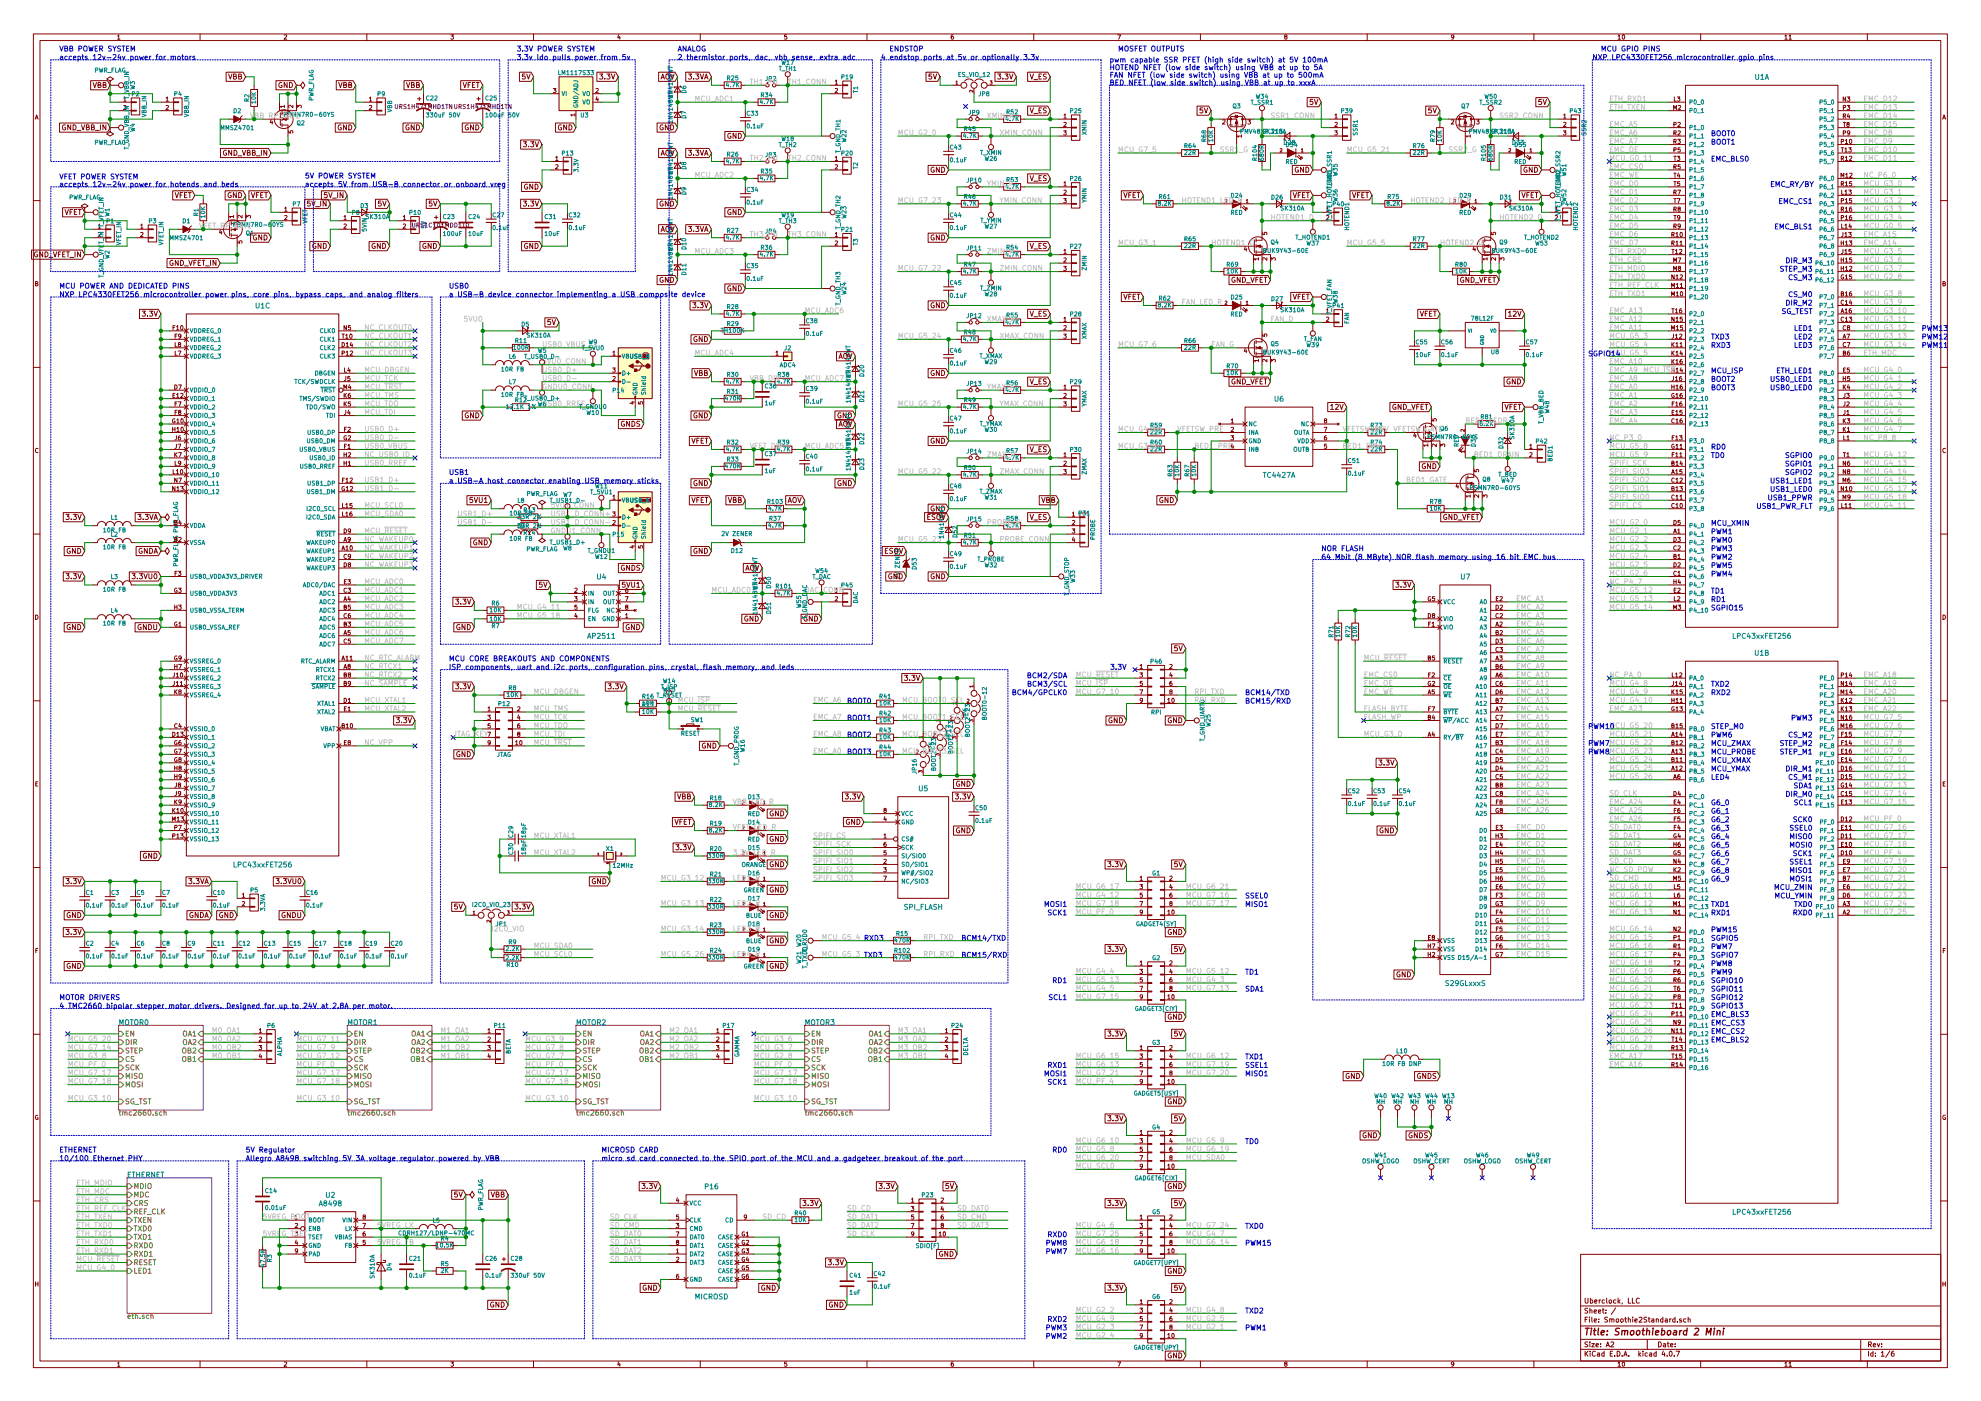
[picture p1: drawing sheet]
<svg xmlns="http://www.w3.org/2000/svg" width="594mm" height="420mm" viewBox="0 0 594 420" stroke-linecap="round" stroke-linejoin="round" font-family="sans-serif">
<g fill="none" stroke="#840000" stroke-width=".3">
<path d="M10 10.2h574v400h-574zM12 12.2h570v396h-570zM35.3 10.8l.3-.3v1.3M35.3 11.8h.7M60 10.2v2M85.2 10.6l.5-.1 .3 .3-.8 1h.8M110 10.2v2M135.2 10.5h.8l-.4 .4 .4 .3-.1 .4h-.7M160 10.2v2M185.5 10.4l-.3 .9h.8M185.9 10.9v.9M210 10.2v2"/>
<path d="M235.9 10.5h-.6v.6l.6-.1 .1 .5-.3 .3-.4-.2M260 10.2v2M285.9 10.5l-.6 .3-.1 .7 .3 .3 .4-.2v-.6l-.4-.1-.3 .3M310 10.2v2M335.2 10.5h.8l-.5 1.3M360 10.2v2M385.5 11l-.3-.2 .3-.3h.4v.4a.5 .5 0 0 0-.5 .2 .5 .5 0 0 0 0 .6l.3 .1 .3-.3-.3-.5M410 10.2v2M436 11l-.3 .2h-.3l-.1-.6 .4-.1 .3 .2-.2 .9-.4 .2M460 10.2v2M485.2 10.8l.4-.3v1.3M485.2 11.8h.8"/>
<path d="M486.6 10.6l.2-.1a.62 .62 0 0 1 .4 .6 .62 .62 0 0 1-.5 .6l-.2-.5zM510 10.2v2M535.3 10.8l.3-.3v1.3M535.3 11.8h.7M536.5 10.8l.4-.3v1.3M536.5 11.8h.7M560 10.2v2M10.6 35.8l.4-1.3 .4 1.3M10.7 35.4h.6M17.9 36.9h14.4l.7 1.4-.7 1.3h-14.4zM19.6 37.5a.69 .69 0 0 0-.9 .7 .69 .69 0 0 0 1 .6v-.5h-.3M21.2 37.4v1.6l-.9-1.6v1.6"/>
<path d="M21.9 37.4a.77 .77 0 0 1 .9 .8 .77 .77 0 0 1-.9 .8zM23.1 39.1h1.2M24.4 37.4l.5 1.6 .5-1.6M25.9 38.2l.7-.1v-.5l-.7-.2v1.6h.6l.3-.6-.4-.2M27.2 24.2h5.1l.7 1.4-.7 1.3h-5.1zM27.4 38.2l.7-.1 .1-.5-.8-.2v1.6h.6l.3-.6-.4-.2M27.9 24.7l.5 1.6 .5-1.6M28.6 39.1h1.2M29.4 25.5l.7-.1v-.5l-.7-.2v1.6h.6l.3-.6-.4-.2M30.1 37.4v1.6M30.9 25.5l.7-.1 .1-.5-.8-.2v1.6h.6l.3-.6-.4-.2M31.7 37.4v1.6l-.8-1.6v1.6"/>
<path d="M33 38.3h.1M33 38.3v1.2l1 .7-1 .6-1-.6 1-.7M33 25.6h.1M33 24.3l1-.6-1-.7-1 .7 1 .6v1.3M33 38.3h2.6M33 25.6h2.6M35.6 30.6h3.8M35.6 33.2h3.8M37.1 29.4l.4-.3v1.2M37.1 31.7l.5-.1 .2 .4-.8 .9h.8M37.1 30.3h.7M39.4 33.1h1.5v.2h-1.5z"/>
<path d="M39.4 30.5h1.5v.3h-1.5zM39.4 29.4h2.5v5.1h-2.5zM48.3 30.6h3.8M48.3 33.2h3.8M49.8 29.4l.4-.3v1.2M49.8 31.7l.5-.1 .2 .4-.8 .9h.8M49.8 30.3h.7M52.1 33.1h1.5v.2h-1.5zM52.1 30.5h1.5v.3h-1.5zM52.1 29.4h2.5v5.1h-2.5zM67.8 21.7h5.1l.8 1.3-.8 1.4h-5.1zM68.6 22.2l.5 1.5 .5-1.5"/>
<path d="M68.6 35.7h1.5M70.1 22.9h.6l.1-.6-.7-.1v1.5h.5l.3-.5-.3-.3M71.6 22.9h.6l.1-.6-.7-.1v1.5h.6l.3-.5-.4-.3M72.1 35.7h1.6M72.6 34.7l-.5 .5v1l-.5 .5M75.2 26.8h2v5.1h-2zM76.2 25.6v1.2M76.2 31.9v1.3M78.7 35.7h5.4M81.3 35.9l-.2 .9h.7M81.6 36.3v.9M82.8 24.2h5.3l.8 1.4-.8 1.3h-5.3z"/>
<path d="M83.8 30.6v2.6h5.1v-2.6M84.1 33.8v3.8M84.5 24.8a.69 .69 0 0 0-.9 .7 .69 .69 0 0 0 1 .6v-.5h-.3M84.6 37.5h1.8v3.3M84.6 34h1.8M84.6 33.4v1.1M84.6 35.2v1M84.6 37v1M85.3 31.9h-1.3l.4 .4M85.3 31.6v.7M86.1 24.7v1.6l-.9-1.6v1.6M86.4 30.6v5.1h-1.8"/>
<path d="M86.6 39.2v.6l.5 .1v-.7h.6v.7M86.8 24.7a.77 .77 0 0 1 .9 .8 .77 .77 0 0 1-.9 .8zM87.8 31.6v.8l-.9-.8-.3 .2 .1 .5M88.9 25.6h.1M88.9 25.6h1.3l.6-1 .6 1-.6 1-.6-1M89.1 32.4v-.8l.5 .4 .1-.4h.5v.8M100.5 36.9h5.4l.8 1.4-.8 1.3h-5.4zM100.8 24.2h5.1l.8 1.4-.8 1.3h-5.1zM101.6 24.7l.5 1.6 .5-1.6M102.3 37.5a.69 .69 0 0 0-.9 .7 .69 .69 0 0 0 1 .6v-.5h-.3M103.1 25.5l.6-.1 .1-.5-.7-.2v1.6h.6l.3-.6-.4-.2M103.9 37.4v1.6l-.9-1.6v1.6"/>
<path d="M104.6 25.5l.7-.1v-.5l-.7-.2v1.6h.6l.3-.6-.4-.2M104.6 37.4a.77 .77 0 0 1 .9 .8 .77 .77 0 0 1-.9 .8zM109.2 30.6h3.8M109.2 33.2h3.8M110.8 29.4l.3-.3v1.2M110.8 31.7l.5-.1 .2 .4-.8 .9h.8M110.8 30.3h.7M113 33.1h1.6v.2h-1.6zM113 30.5h1.6v.3h-1.6zM113 29.4h2.6v5.1h-2.6zM120.9 36.9h5.3l.8 1.4-.8 1.3h-5.3zM121.2 24.2h5l.8 1.4-.8 1.3h-5z"/>
<path d="M121.9 24.7l.5 1.6 .5-1.6M122.6 37.5a.69 .69 0 0 0-.9 .7 .69 .69 0 0 0 1 .6v-.5h-.3M123.4 25.5l.7-.1v-.5l-.7-.2v1.6h.6l.3-.6-.4-.2M124.2 37.4v1.6l-.9-1.6v1.6M124.9 37.4a.77 .77 0 0 1 .9 .8 .77 .77 0 0 1-.9 .8zM124.9 25.5l.7-.1 .1-.5-.8-.2v1.6h.6l.3-.6-.4-.2M125.2 29.6h1M125.7 29.1v1M127 28.1v2.8M127 32.4v3.3M138.2 24.2h5.8l.8 1.4-.8 1.3h-5.8zM138.6 36.9h5.4l.8 1.4-.8 1.3h-5.4z"/>
<path d="M138.9 24.7l.5 1.6 .5-1.6M140.4 37.5a.69 .69 0 0 0-.9 .7 .69 .69 0 0 0 1 .6v-.5h-.3M140.4 25.5h.5M141.1 24.7h-.7v1.6M141.7 25.5h.5M142 37.4v1.6l-.9-1.6v1.6M142.4 24.7h-.7v1.6h.7M142.7 37.4a.77 .77 0 0 1 .9 .8 .77 .77 0 0 1-.9 .8zM142.8 24.7h.9M143 29.6h1M143.3 24.7v1.6M143.5 29.1v1"/>
<path d="M144.8 28.1v2.8M144.8 32.4v3.3M155.8 21.7h3.5l.7 1.3-.7 1.4h-3.5zM157.5 22.2h-.8l-.1 .7h.8l.1 .5-.3 .3-.6-.1M158 22.2l.5 1.5 .5-1.5M165.1 28.1h2.5M165.9 26.5h.8l-.4 .5 .4 .1v.6h-.8M166.6 36.9h5.4l.7 1.4-.7 1.3h-5.4zM167.6 23h10.2v10.2h-10.2zM168.3 37.5a.69 .69 0 0 0-.9 .7 .69 .69 0 0 0 1 .6v-.5h-.3M169.9 37.4v1.6l-.9-1.6v1.6M170.6 37.4a.77 .77 0 0 1 .9 .8 .77 .77 0 0 1-.9 .8z"/>
<path d="M172.4 34.5h-1.3l.4 .3M172.4 34.1v.7M172.7 33.2v2.5M177.8 30.6h2.5M177.8 28.1h2.5M178.7 26.6l.5-.1 .2 .4-.8 .9h.8M179 21.7h5.7l.7 1.3-.7 1.4h-5.7zM179 29l-.3 .9h.8M179.3 29.5v.8M179.8 22.2h.9l-.5 .6 .5 .3v.5l-.3 .1-.6-.1M181.4 23.6v.1M182 22.2h.9l-.5 .6 .5 .3v.5l-.3 .1-.6-.1"/>
<path d="M183.4 22.2l.5 1.5 .5-1.5M197.1 36.9h5.3l.8 1.4-.8 1.3h-5.3zM197.5 21.7h4.9l.8 1.3-.8 1.4h-4.9zM198.2 23.7l.6-1.5 .5 1.5M198.4 23.3h.7M198.8 37.5a.69 .69 0 0 0-.9 .7 .69 .69 0 0 0 1 .6v-.5h-.3M199.7 22.4l.4-.2 .5 .2-.1 1.2-.8-.1zM200.4 37.4v1.6l-.9-1.6v1.6M201.1 37.4a.77 .77 0 0 1 .9 .8 .77 .77 0 0 1-.9 .8zM201.1 22.2l.6 1.5 .5-1.5M203.2 26.1l1 1.5h-2zM203.2 33.7l1 1.5h-2z"/>
<path d="M203.2 24.3v5.1M203.2 31.9v5.1M204 25.8h.2v.3h-2v.2h.2M204 33.4h.2v.3h-2v.3h.2M205.6 21.7h7l.8 1.3-.8 1.4h-7zM206.5 22.2h.9l-.5 .6 .5 .3-.1 .5-.2 .1-.6-.1M208 23.6v.1M208.6 22.2h1l-.5 .6 .5 .3-.1 .5-.2 .1-.7-.1M210 22.2l.5 1.5 .5-1.5M211.3 23.7l.5-1.5 .5 1.5M211.4 23.3h.8M215.9 25.6h1.3"/>
<path d="M217.2 24.6h5v2h-5zM217.4 39.4h5.4l.7 1.4-.7 1.4h-5.4zM220.7 40v1.5l-.9-1.5v1.5M221.4 40a.77 .77 0 0 1 .9 .7 .77 .77 0 0 1-.9 .8zM222 35.2h3M222.2 25.6h1.3M223.5 33.2v2M223.5 36.2v2.1M226.1 30.6h1.2M227.3 29.6h5.1v2.1h-5.1zM228.6 25.6h1M230.1 24.8a1.41 1.41 0 0 1 2.1 0"/>
<path d="M232.4 30.6h1.3M232.7 25.6h1M236.2 23v2.6M248.9 28.1h3.8M248.9 25.6h3.8M250.5 24.4l.3-.4v1.3M250.5 26.6l.5-.1 .2 .4-.8 .9h.8M250.5 25.3h.7M252.7 28h1.6v.2h-1.6zM252.7 25.4h1.6v.3h-1.6zM252.7 24.3h2.6v5.1h-2.6zM277.7 21.7h3.5l.7 1.3-.7 1.4h-3.5z"/>
<path d="M279.4 22.2h-.8v.7h.7l.2 .5-.4 .3-.5-.1M279.9 22.2l.5 1.5 .5-1.5M285.7 25.6h2.5M286.7 24.6l.2-.4v1.1M286.7 25.3h.5M288.3 39.8h5.1v2h-5.1zM289.3 24.3a1.62 1.62 0 0 1 2.5 0M289.6 35.7h1M291.1 35a1.41 1.41 0 0 1 2 0M291.8 27.1v.6l-.7-.6-.3 .1 .1 .4M292.1 26.6v1.5M292.4 24.3a1.62 1.62 0 0 1 2.5 0"/>
<path d="M293.6 35.7h1M296 25.6h2.4M296.9 24.2h.6l-.3 .4 .3 .1v.5h-.6M298.4 21.7h5.6l.8 1.3-.8 1.4h-5.6zM299.2 22.2h.9l-.5 .6 .5 .3v.5l-.3 .1-.6-.1M299.7 35.7h1.3M300.8 23.6v.1M301 34.7h5.1v2h-5.1zM301.4 22.2h.9l-.5 .6 .5 .3-.1 .5-.2 .1-.6-.1M302.7 22.2l.6 1.5 .5-1.5M306.1 35.7h1.2M308.2 21.7h6l.8 1.3-.8 1.4h-6z"/>
<path d="M308.2 31.8h6l.8 1.4-.8 1.4h-6zM308.9 22.2l.5 1.5 .5-1.5M308.9 32.4l.5 1.5 .5-1.5M310.1 23.9h1.1M310.1 34h1.1M311.6 22.9h.5M311.6 33.1h.5M312.3 22.2h-.7v1.5h.7M312.3 32.4h-.7v1.5h.7M313.8 22.3h-.8a.63 .63 0 0 0 .7 .8l-.1 .5h-.7M313.8 32.4l-.8 .1a.63 .63 0 0 0 .7 .8l-.1 .5h-.7M317.5 35.7h3.8"/>
<path d="M317.5 38.3h3.8M319 39.2h.8l-.5 .5 .4 .1v.6h-.7M319 34.5l.4-.3v1.2M319 36.8l.5-.1 .3 .4-.8 .9h.8M319 35.4h.8M321.3 38.1h1.5v.3h-1.5zM321.3 35.6h1.5v.3h-1.5zM321.3 34.5h2.5v7.6h-2.5zM359 31.8h3.5l.7 1.4-.7 1.4h-3.5zM360.7 32.4h-.8l-.1 .7 .8-.1 .1 .6-.3 .3-.6-.2M361.2 32.4l.5 1.5 .5-1.5M362.2 38.3h2v5h-2z"/>
<path d="M363.2 37v1.3M365.8 35.7h5v1.8M366.7 36l.5-.1 .2 .4-.8 .9h.8M368.6 37.5h1M368.9 38h3.8M370.3 37.5h1M370.5 35l.6-.4v.7zM370.6 34.5l-.3 1M370.8 38v5.3M372.1 37.5h1M372.6 35.7v-.7h-3.5v2.5M372.6 35.7h3.3"/>
<path d="M372.6 35.7v1.8M374.2 35.9h.8l-.4 .5 .4 .1v.6h-.8M378.5 33.2v2.5M392 29.3h3.5l.7 1.3-.7 1.4h-3.5zM393.7 29.8h-.8v.7h.7l.2 .6-.4 .2-.5-.1M394.2 29.8l.5 1.5 .5-1.5M398.8 35.7h3.8M398.8 38.3h3.8M400.3 39.2h.7l-.4 .5 .4 .1v.6h-.7M400.3 34.5l.4-.3v1.2M400.3 36.8l.5-.1 .2 .4-.7 .9h.7M400.3 35.4h.7"/>
<path d="M402.6 38.1h1.5v.3h-1.5zM402.6 35.6h1.5v.3h-1.5zM402.6 34.5h2.5v7.6h-2.5zM427.6 31.8h3.4l.8 1.4-.8 1.4h-3.4zM429.2 32.4h-.7l-.1 .7 .8-.1 .1 .6-.3 .3-.6-.2M429.7 32.4l.6 1.5 .5-1.5M430.8 38.3h2v5h-2zM431.8 37v1.3M434.3 35.7h5.1v1.8M435.3 36l.4-.1 .3 .4-.8 .9h.8M437.1 37.5h1M437.5 38h3.8"/>
<path d="M438.9 37.5h1M439 35l.7-.4v.7zM439.2 34.5l-.3 1M439.4 38v5.3M440.7 37.5h1M441.2 35.7v-.7h-3.6v2.5M441.2 35.7h3.3M441.2 35.7v1.8M442.8 35.9h.8l-.4 .5 .3 .1v.6h-.7M447 33.2v2.5M460.6 29.3h3.5l.7 1.3-.7 1.4h-3.5zM462.3 29.8h-.8l-.1 .7h.8l.1 .6-.3 .2-.6-.1"/>
<path d="M462.8 29.8l.5 1.5 .5-1.5M467.4 35.7h3.8M467.4 38.3h3.8M468.8 39.2h.8l-.4 .5 .4 .1v.6h-.8M468.9 34.5l.4-.3v1.2M468.9 36.8l.5-.1 .2 .4-.8 .9h.8M468.9 35.4h.7M471.2 38.1h1.5v.3h-1.5zM471.2 35.6h1.5v.3h-1.5zM471.2 34.5h2.5v7.6h-2.5zM500.4 30.6h5.1M500.4 33.2h5.1"/>
<path d="M500.4 38.3h5.1M501.9 32.9v-1.3l.4 .9 .4-.9v1.3M502 37.4l.6-.1v-.5l-.6-.1v1.3M502 39.9l.6-.1v-.5l-.6-.1v1.3M502.1 29.1v1.2h.6M502.3 39.9l.4 .6M503 29.1h.8l-.4 .5 .3 .1v.5h-.7M503.2 36.8l.5-.1 .2 .4-.8 .9h.8M503.2 39.3l.5-.1 .2 .4-.8 .9h.8M503.3 31.7l.5-.1 .2 .4-.8 .9h.8M505.5 25.6h45.7v162.5h-45.7zM551.2 30.6h5.1"/>
<path d="M551.2 33.2h5.1M551.2 35.7h5.1M551.2 38.3h5.1M552.8 36.7h.7M552.8 32.3l.6-.1v-.5l-.6-.1v1.3M552.8 34.8l.6-.1v-.4l-.6-.1v1.2M552.8 39.9l.6-.1v-.5l-.6-.1v1.3M553.1 34.8l.4 .6M553.1 36.7v1.3M553.5 29.1v1.2l-.7-1.2v1.2M553.9 31.6h.8l-.4 .5 .4 .1v.6h-.8M553.9 29.1h.8l-.4 .5 .4 .1v.5h-.8"/>
<path d="M554.1 37.2l-.3-.2 .3-.3 .4 .1v.3a.52 .52 0 0 0-.5 .2 .52 .52 0 0 0-.1 .5h.6l-.2-.6M554.3 34.1l-.3 .9h.8M554.6 34.6v.8M554.7 39.8l-.2 .2-.4-.1v-.6l.4-.1 .2 .3v.7l-.6 .3M582.6 35.8l.4-1.3 .4 1.3M582.7 35.4h.6M51.8 57.2h5.9l.7 1.4-.7 1.4h-5.9zM52.5 57.8l.5 1.5 .5-1.5M54 58.5h.5M54.8 57.8h-.8v1.5M55.3 58.5h.5M56.1 57.8h-.8v1.5h.8"/>
<path d="M56.5 57.8h.9M56.9 57.8v1.5M61 59.9v1.2M66.1 44.5h14.4l.8 1.4-.8 1.4h-14.4zM67.5 57.2h5.4l.8 1.4-.8 1.4h-5.4zM67.9 45.1a.69 .69 0 0 0-.9 .7 .69 .69 0 0 0 .9 .6v-.5h-.3M69.3 57.8a.69 .69 0 0 0-.9 .7 .69 .69 0 0 0 .9 .6v-.5h-.3M69.5 45.1v1.5l-.9-1.5v1.5M70.2 45.1a.77 .77 0 0 1 .9 .7 .77 .77 0 0 1-.9 .8zM70.9 57.8v1.5l-.9-1.5v1.5M71.3 46.7h1.2M71.6 57.8a.77 .77 0 0 1 .9 .7 .77 .77 0 0 1-.9 .8z"/>
<path d="M72.7 45.1l.5 1.5 .5-1.5M74.2 45.8l.6-.1 .1-.5-.7-.1v1.5h.6l.3-.5-.4-.3M74.7 57.2h5.8l.8 1.4-.8 1.4h-5.8zM75.4 57.8l.5 1.5 .5-1.5M75.7 45.8l.7-.1v-.5l-.7-.1v1.5h.6l.3-.5-.4-.3M76.9 46.7h1.1M76.9 58.5h.5M77.6 57.8h-.7v1.5M78.2 58.5h.5M78.4 45.1v1.5M78.9 57.8h-.7v1.5h.7M79.3 57.8h.9"/>
<path d="M79.8 57.8v1.5M80 45.1v1.5l-.9-1.5v1.5M91.3 59.8h7l.8 1.3-.8 1.4h-7zM96.4 57.2h7l.7 1.4-.7 1.4h-7zM98.1 57.8h-.8v.7l.7-.1 .1 .6-.3 .3-.5-.2M98.6 57.8l.5 1.5 .5-1.5M99.7 59.4h1.2M101.2 57.8v1.5M102.9 57.8v1.5l-.9-1.5v1.5M112.6 59.8h3.5l.7 1.3-.7 1.4h-3.5zM127.8 59.8h3.5l.8 1.3-.8 1.4h-3.5zM156.1 42h5.7l.8 1.3-.8 1.4h-5.7z"/>
<path d="M156.1 59.8h5.7l.8 1.3-.8 1.4h-5.7zM156.4 54.7h5.4l.8 1.3-.8 1.4h-5.4zM156.9 42.5h1l-.5 .6 .5 .3-.1 .5-.2 .1-.7-.1M158.2 55.3a.69 .69 0 0 0-.9 .7 .69 .69 0 0 0 .9 .6v-.5h-.3M158.5 43.9v.1M159.1 42.5h1l-.5 .6 .5 .3-.1 .5-.2 .1-.7-.1M159.8 55.2v1.5l-.9-1.5v1.5M160.5 55.2a.77 .77 0 0 1 .9 .8 .77 .77 0 0 1-.9 .7zM160.5 42.5l.5 1.5 .5-1.5M165.1 48.4h3.8M165.1 51h3.8M166.6 47.2l.4-.3v1.2"/>
<path d="M166.6 49.5l.5-.1 .3 .4-.8 .9h.8M166.6 48.1h.8M168.9 50.8h1.5v.3h-1.5zM168.9 48.3h1.5v.3h-1.5zM168.9 47.2h2.5v5h-2.5zM197.1 59.8h5.3l.8 1.3-.8 1.4h-5.3zM197.5 44.5h4.9l.8 1.4-.8 1.4h-4.9zM198.2 46.6l.6-1.5 .5 1.5M198.4 46.1h.7M199.7 45.3l.4-.2 .5 .2-.1 1.2-.8-.1zM201.1 45.1l.6 1.5 .5-1.5M203.2 48.9l1 1.6h-2z"/>
<path d="M203.2 56.6l1 1.5h-2zM203.2 47.2v5M203.2 54.8v5.1M204 48.7h.2v.2h-2v.3h.2M204 56.3h.2v.3h-2v.2h.2M205.6 44.5h7l.8 1.4-.8 1.4h-7zM206.5 45.1h.9l-.5 .5 .5 .3-.1 .5-.2 .2-.6-.2M208 46.4v.2M208.6 45.1h1l-.5 .5 .5 .3-.1 .5-.2 .2-.7-.2M210 45.1l.5 1.5 .5-1.5M211.3 46.6l.5-1.5 .5 1.5M211.4 46.1h.8"/>
<path d="M215.9 48.4h1.3M217.2 47.4h5v2h-5zM219.1 40a.69 .69 0 0 0-.9 .8 .69 .69 0 0 0 1 .5v-.5h-.3M222 58.1h3M222.2 48.4h1.3M223.5 56v2.1M223.5 59.1v2M226.1 53.5h1.2M227.3 52.5h5.1v2h-5.1zM228.6 48.4h1M230.1 47.7a1.41 1.41 0 0 1 2.1 0M232.4 53.5h1.3"/>
<path d="M232.7 48.4h1M236.2 45.9v2.5M246.4 40.8h2.5M248.9 48.4h3.8M248.9 51h3.8M250.5 47.2l.3-.3v1.2M250.5 49.5l.5-.1 .2 .4-.8 .9h.8M250.5 48.1h.7M252.7 50.8h1.6v.3h-1.6zM252.7 48.3h1.6v.3h-1.6zM252.7 47.2h2.6v5h-2.6zM278.3 49.6h5.4l.8 1.4-.8 1.3h-5.4z"/>
<path d="M280.1 50.2a.69 .69 0 0 0-.9 .7 .69 .69 0 0 0 1 .6v-.5h-.3M281.7 50.1v1.6l-.9-1.6v1.6M282.4 50.1a.77 .77 0 0 1 .9 .8 .77 .77 0 0 1-.9 .8zM283 45.4h3M284.5 43.3v2.1M284.5 46.4v2M287 40.8h1.3M289.6 56h1M291.1 55.3a1.41 1.41 0 0 1 2 0M293.4 40.8h1.2M293.6 56h1M297.2 40.8v2.5"/>
<path d="M299.7 56h1.3M301 55h5.1v2.1h-5.1zM306.1 56h1.2M308.2 52.1h6l.8 1.4-.8 1.4h-6zM308.9 52.7l.5 1.5 .5-1.5M310.1 54.3h1.1M311.6 53.4h.5M312.3 52.7h-.7v1.5h.7M313.8 52.7l-.8 .1a.63 .63 0 0 0 .7 .8l-.1 .5h-.7M317.5 40.8h3.8M317.5 56h3.8M317.5 58.6h3.8"/>
<path d="M319 59.6h.8l-.5 .4 .4 .1v.6h-.7M319 54.8l.4-.3v1.2M319 57.1l.5-.1 .3 .4-.8 .9h.8M319 55.7h.8M321.3 40.7h1.5v.2h-1.5zM321.3 58.5h1.5v.2h-1.5zM321.3 55.9h1.5v.3h-1.5zM321.3 54.8h2.5v7.6h-2.5zM336.3 57.2h5.8l.8 1.4-.8 1.4h-5.8zM337 57.8l.5 1.5 .5-1.5M338.5 58.5h.5M339.2 57.8h-.7v1.5"/>
<path d="M339.8 58.5h.5M340.5 57.8h-.7v1.5h.7M341 57.8h.8M341.4 57.8v1.5M353.1 45.9h1.2M354.3 44.9h5.1v2h-5.1zM359.4 45.9h1.3M363.2 43.3v1.3M367.4 59.9l.4-.1 .1 .3-.6 .7h.6M372.1 59.9v2.5M372.3 40.8h-1.3l.4 .4M372.3 40.5v.7"/>
<path d="M377.4 43.3h2.1v5.1h-2.1zM378.5 42.1v1.2M378.5 48.4v1.3M382.3 45.9h3.8M383.5 40.8h5.1M383.9 44.7l.4-.1 .2 .3-.7 .7h.7M385.3 40.8l1.5-1v2zM385.6 40v-.2h-.3v2h-.2v-.2M387.1 57.2h5.8l.8 1.4-.8 1.4h-5.8zM387.6 49.6h5.3l.8 1.4-.8 1.3h-5.3zM387.8 57.8l.5 1.5 .5-1.5M388.6 45.9h3.8"/>
<path d="M388.6 44.6v2.6M389 46.9l1.1 1-.1-.6M389.3 50.2a.69 .69 0 0 0-.9 .7 .69 .69 0 0 0 1 .6v-.5h-.3M389.3 58.5h.5M389.4 46.5l1.1 1-.1-.6M390 57.8h-.7v1.5M390.2 44.9l.3-.3v1M390.2 45.6h.6M390.6 58.5h.5M390.9 50.1v1.6l-.9-1.6v1.6M391.3 57.8h-.7v1.5h.7M391.6 50.1a.77 .77 0 0 1 .9 .8 .77 .77 0 0 1-.9 .8z"/>
<path d="M391.8 57.8h.8M392.2 57.8v1.5M393.7 51h2.5M393.7 58.6h2.5M398.8 40.8h3.8M402.6 40.7h1.5v.2h-1.5zM404.9 57.2h5.8l.8 1.4-.8 1.4h-5.8zM405.6 57.8l.5 1.5 .5-1.5M407.1 58.5h.5M407.8 57.8h-.7v1.5M408.4 58.5h.5M409.1 57.8h-.7v1.5h.7"/>
<path d="M409.5 57.8h.9M410 57.8v1.5M421.6 45.9h1.3M422.9 44.9h5.1v2h-5.1zM428 45.9h1.3M431.8 43.3v1.3M436 59.9l.3-.1 .2 .3-.6 .7h.6M440.7 59.9v2.5M440.9 40.8h-1.3l.4 .4M440.9 40.5v.7M446 43.3h2.1v5.1h-2.1zM447 42.1v1.2"/>
<path d="M447 48.4v1.3M450.8 45.9h3.9M452.1 40.8h5.1M452.5 44.7l.4-.1 .1 .3-.6 .7h.6M453.9 40.8l1.5-1v2zM454.2 40v-.2h-.3v2h-.3v-.2M455.7 57.2h5.8l.8 1.4-.8 1.4h-5.8zM456.1 49.6h5.4l.8 1.4-.8 1.3h-5.4zM456.4 57.8l.5 1.5 .5-1.5M457.2 45.9h3.8M457.2 44.6v2.6M457.6 46.9l1.1 1-.1-.6"/>
<path d="M457.9 50.2a.69 .69 0 0 0-.9 .7 .69 .69 0 0 0 1 .6v-.5h-.3M457.9 58.5h.5M458 46.5l1.1 1-.1-.6M458.6 57.8h-.7v1.5M458.8 44.9l.3-.3v1M458.8 45.6h.6M459.2 58.5h.5M459.5 50.1v1.6l-.9-1.6v1.6M459.9 57.8h-.7v1.5h.7M460.2 50.1a.77 .77 0 0 1 .9 .8 .77 .77 0 0 1-.9 .8zM460.3 57.8h.9M460.8 57.8v1.5"/>
<path d="M462.3 51h2.5M462.3 58.6h2.5M467.4 40.8h3.8M471.2 40.7h1.5v.2h-1.5zM500.4 48.4h5.1M500.4 51h5.1M500.4 40.8h5.1M500.4 43.3h5.1M500.4 53.5h5.1M500.4 45.9h5.1M500.4 56h5.1M500.4 58.6h5.1"/>
<path d="M502 46.9h.7M502 51.9h.7M502 54.5h.7M502 59.6h.7M502 42.4h.6v-.5l-.6-.1v1.2M502 45l.6-.1v-.5l-.6-.1v1.3M502 50.1l.6-.1v-.5l-.6-.1v1.3M502 57.7l.6-.1v-.5l-.6-.1v1.3M502.3 42.4l.4 .6M502.3 50.1l.4 .6M502.3 57.7l.4 .6M502.3 46.9v1.2"/>
<path d="M502.3 51.9v1.3M502.3 54.5v1.2M502.3 59.6v1.2M503 46.9h.8l-.5 .4 .4 .1v.6h-.7M503 59.6h.8l-.5 1.2M503.1 41.8h.8l-.4 .5 .4 .1v.5h-.8M503.1 57h.9l-.6 1.3M503.3 51.9l-.3 .9h.8M503.6 52.3v.9M503.7 54.5h-.6l-.1 .6h.7v.5h-.7M503.9 44.3h-.6l-.1 .6h.7v.6h-.7M503.9 49.4h-.6l-.1 .6h.7v.5h-.7"/>
<path d="M551.2 48.4h5.1M551.2 40.8h5.1M551.2 43.3h5.1M551.2 53.5h5.1M551.2 45.9h5.1M551.2 56h5.1M551.2 58.6h5.1M552.1 53.2v-1.3l.4 .9 .4-.9v1.3M552.1 44.3h.8M552.2 42.4h.6v-.5l-.6-.1v1.2M552.2 47.5l.6-.1v-.4l-.6-.1v1.2M552.2 55.1h.6v-.5l-.6-.1v1.2"/>
<path d="M552.3 57v1.3h.6M552.5 47.5l.4 .6M552.5 55.1l.4 .6M552.5 44.3v1.3M553.2 44.7l.4-.4v1.3M553.2 45.6h.7M553.3 57.4l.3-.4v1.3M553.3 58.3h.7M553.4 42.1l.3-.3v1.2M553.4 47.2l.3-.3v1.2M553.4 59.9l.3-.3v1.2M553.4 54.8l.3-.3v1.2"/>
<path d="M553.4 48.1h.7M553.4 43h.7M553.4 55.7h.7M553.5 52.3l.3-.4v1.3M553.5 53.2h.7M554.4 44.3h.8l-.5 .5 .4 .1v.6h-.7M554.4 57h.8l-.4 .5 .3 .1v.6h-.7M554.6 47l.5-.1 .2 .3-.8 .9h.8M554.7 41.9l.2-.1a.61 .61 0 0 1 .5 .6 .61 .61 0 0 1-.6 .6zM554.7 52l.5-.1 .2 .4-.8 .9h.8M555.3 59.6h-.6l-.1 .5h.7v.6h-.7M555.3 54.5h-.6l-.1 .6h.7v.5h-.7"/>
<path d="M9.4 75h15.2l.8 1.4-.8 1.3h-15.2zM10 60.2h2M11.2 75.6a.69 .69 0 0 0-.9 .7 .69 .69 0 0 0 1 .6v-.5h-.3M12.8 75.5v1.6l-.9-1.6v1.6M13.5 75.5a.77 .77 0 0 1 .9 .8 .77 .77 0 0 1-.9 .8zM14.7 77.2h1.1M16 75.5l.5 1.6 .5-1.6M17.5 76.3h.5M18.2 75.5h-.7v1.6M18.8 62.3h5.8l.8 1.4-.8 1.3h-5.8zM18.8 76.3h.5M19.5 62.8l.5 1.6 .5-1.6"/>
<path d="M19.5 75.5h-.7v1.6h.7M20 75.5h.8M20.4 75.5v1.6M21 77.2h1.1M21 63.6h.5M21.7 62.8h-.7v1.6M22.3 63.6h.5M22.5 75.5v1.6M23 62.8h-.7v1.6h.7M23.5 62.8h.8M23.9 62.8v1.6M24.1 75.5v1.6l-.9-1.6v1.6"/>
<path d="M25.4 63.7h.1M25.4 62.4l1-.6-1-.7-1 .7 1 .6v1.3M25.4 63.7h2.5M25.4 76.4h2.5M27.9 68.7h3.8M27.9 71.3h3.8M29.5 67.5l.3-.3v1.2M29.5 69.8l.5-.1 .2 .4-.8 .9h.8M29.5 68.4h.7M31.7 71.2h1.6v.2h-1.6zM31.7 68.6h1.6v.3h-1.6zM31.7 67.5h2.6v5.1h-2.6z"/>
<path d="M40.6 68.7h3.8M40.6 71.3h3.8M42.2 67.5l.3-.3v1.2M42.2 69.8l.5-.1 .2 .4-.8 .9h.8M42.2 68.4h.7M44.4 71.2h1.6v.2h-1.6zM44.4 68.6h1.6v.3h-1.6zM44.4 67.5h2.6v5.1h-2.6zM50.1 77.5h15.2l.7 1.4-.7 1.4h-15.2zM51.8 78.1a.69 .69 0 0 0-.9 .8 .69 .69 0 0 0 1 .5v-.5h-.3M53.3 68.7h1.6M53.4 78.1v1.5l-.8-1.5v1.5"/>
<path d="M54.2 78.1a.77 .77 0 0 1 .8 .7 .77 .77 0 0 1-.8 .8zM55.3 79.7h1.2M56.6 78.1l.5 1.5 .6-1.5M56.9 68.7h1.5M57.4 67.7l-.5 .5v1.1l-.5 .5M58.1 78.8h.5M58.9 78.1h-.8v1.5M59.4 78.8h.5M59.9 61.1h2.1v5.1h-2.1zM60.2 78.1h-.8v1.5h.8M60.6 78.1h.9M61 66.2v1.3"/>
<path d="M61 78.1v1.5M61.6 79.7h1.2M63.1 78.1v1.5M63.5 68.7h5.3M64.8 78.1v1.5l-.9-1.5v1.5M66.1 68.9l-.3 .9h.8M66.4 69.4v.8M68.6 63.7v2.5h5.1v-2.5M68.8 66.8v3.9M69.3 70.5h1.8v3.3M69.3 67h1.8M69.3 66.5v1"/>
<path d="M69.3 68.2v1.1M69.3 70v1M70.1 64.9h-1.3l.3 .4M70.1 64.6v.7M71.1 63.7v5h-1.8M71.3 72.3v.6h.6v-.6h.6v.6M72.6 64.6v.8l-.9-.8-.4 .2 .1 .5M73.9 65.4v-.8l.4 .4 .1-.4h.6v.8M75.1 69.9h5.4l.8 1.4-.8 1.4h-5.4zM76.9 70.5a.69 .69 0 0 0-.9 .7 .69 .69 0 0 0 1 .6v-.5h-.3M78.5 70.5v1.5l-.9-1.5v1.5M79.2 70.5a.77 .77 0 0 1 .9 .7 .77 .77 0 0 1-.9 .8z"/>
<path d="M83.8 66.2h3.8M83.8 63.7h3.8M85.4 62.5l.3-.4v1.3M85.4 64.7l.5-.1 .2 .4-.8 .9h.8M85.4 63.4h.7M87.6 66.1h1.6v.2h-1.6zM87.6 63.5h1.6v.3h-1.6zM87.6 62.4h2.6v5.1h-2.6zM92.9 72.5h5.4l.8 1.3-.8 1.4h-5.4zM93 60.3h-.7l-.1 .7h.7l.2 .5-.3 .3-.6-.1M93.5 60.3l.5 1.5 .5-1.5M94.6 62h1.2"/>
<path d="M94.7 73.1a.69 .69 0 0 0-.9 .7 .69 .69 0 0 0 .9 .6v-.5h-.3M96.2 60.3v1.5M96.3 73v1.5l-.9-1.5v1.5M97 73a.77 .77 0 0 1 .9 .8 .77 .77 0 0 1-.9 .7zM97.8 60.3v1.5l-.9-1.5v1.5M101.6 66.2h3.8M101.6 68.7h3.8M103.1 65l.4-.4v1.3M103.1 67.3l.5-.1 .3 .3-.8 .9h.8M103.1 65.9h.8M105.4 68.6h1.5v.3h-1.5zM105.4 66.1h1.5v.2h-1.5z"/>
<path d="M105.4 64.9h2.5v5.1h-2.5zM106.7 63.7h5.1M108.5 62.7l1.5 1-1.5 1zM110.2 62.9v-.2h-.2v2h-.3v-.3M110.7 72.5h5.4l.7 1.3-.7 1.4h-5.4zM112.4 73.1a.69 .69 0 0 0-.9 .7 .69 .69 0 0 0 1 .6v-.5h-.3M114 73v1.5l-.8-1.5v1.5M114.3 60.3h-.8v.7h.7l.2 .5-.4 .3-.5-.1M114.8 73a.77 .77 0 0 1 .9 .8 .77 .77 0 0 1-.9 .7zM114.8 60.3l.5 1.5 .5-1.5M119.4 66.2h3.8M119.4 68.7h3.8"/>
<path d="M120.9 65l.4-.4v1.3M120.9 67.3l.5-.1 .2 .3-.7 .9h.7M120.9 65.9h.7M123.2 68.6h1.5v.3h-1.5zM123.2 66.1h1.5v.2h-1.5zM123.2 64.9h2.5v5.1h-2.5zM125.9 72.5h5.4l.8 1.3-.8 1.4h-5.4zM127.7 73.1a.69 .69 0 0 0-.9 .7 .69 .69 0 0 0 1 .6v-.5h-.3M129.3 73v1.5l-.9-1.5v1.5M129.5 60.3h-.7l-.1 .7h.7l.2 .5-.3 .3-.6-.1M130 73a.77 .77 0 0 1 .9 .8 .77 .77 0 0 1-.9 .7zM130 60.3l.5 1.5 .5-1.5"/>
<path d="M130.3 65.2h1M130.8 64.7v1M132.1 63.7v2.8M132.1 68v3.3M139.7 63.7v2.8M139.7 68.5v2.8M145.8 65.7h3M147.3 63.7v2M147.3 66.7v2M156.4 72.5h5.4l.8 1.3-.8 1.4h-5.4zM156.9 60.3h1l-.5 .6 .5 .3-.1 .5-.2 .1-.7-.1M158.2 73.1a.69 .69 0 0 0-.9 .7 .69 .69 0 0 0 .9 .6v-.5h-.3"/>
<path d="M158.5 61.7v.1M159.1 60.3h1l-.5 .6 .5 .3-.1 .5-.2 .1-.7-.1M159.8 73v1.5l-.9-1.5v1.5M160.5 73a.77 .77 0 0 1 .9 .8 .77 .77 0 0 1-.9 .7zM160.5 60.3l.5 1.5 .5-1.5M162.6 63.7v2.8M162.6 68.5v2.8M168.7 65.7h3M170.2 63.7v2M170.2 66.7v2M197.5 67.4h4.9l.8 1.3-.8 1.4h-4.9zM198.2 69.4l.6-1.5 .5 1.5"/>
<path d="M198.4 69h.7M198.8 60.4a.69 .69 0 0 0-.9 .7 .69 .69 0 0 0 1 .6v-.5h-.3M199.7 68.1l.4-.2 .5 .2-.1 1.3-.8-.2zM200.4 60.3v1.5l-.9-1.5v1.5M201.1 60.3a.77 .77 0 0 1 .9 .8 .77 .77 0 0 1-.9 .7zM201.1 67.9l.6 1.5 .5-1.5M203.2 71.8l1 1.5h-2zM203.2 79.4l1 1.5h-2zM203.2 70v5.1M203.2 77.6v5.1M204 71.5h.2v.3h-2v.3h.2M204 79.2h.2v.2h-2v.3h.2"/>
<path d="M205.6 67.4h7l.8 1.3-.8 1.4h-7zM206.5 67.9h.9l-.5 .6 .5 .3-.1 .5-.2 .1-.6-.1M208 69.3v.1M208.6 67.9h1l-.5 .6 .5 .3-.1 .5-.2 .1-.7-.1M210 67.9l.5 1.5 .5-1.5M211.3 69.4l.5-1.5 .5 1.5M211.4 69h.8M215.9 71.3h1.3M217.2 70.3h5v2h-5zM217.4 62.3h5.4l.7 1.4-.7 1.3h-5.4zM219.1 62.9a.69 .69 0 0 0-.9 .7 .69 .69 0 0 0 1 .6v-.5h-.3M220.7 62.8v1.6l-.9-1.6v1.6"/>
<path d="M221.4 62.8a.77 .77 0 0 1 .9 .8 .77 .77 0 0 1-.9 .8zM222.2 71.3h1.3M223.5 78.9v2M226.1 76.4h1.2M227.3 75.4h5.1v2h-5.1zM228.6 71.3h1M230.1 70.5a1.41 1.41 0 0 1 2.1 0M232.4 76.4h1.3M232.7 71.3h1M236.2 68.7v2.6M246.4 63.7h2.5M248.9 71.3h3.8"/>
<path d="M248.9 73.8h3.8M250.5 70.1l.3-.4v1.3M250.5 72.4l.5-.1 .2 .3-.8 .9h.8M250.5 71h.7M252.7 73.7h1.6v.3h-1.6zM252.7 71.2h1.6v.2h-1.6zM252.7 70h2.6v5.1h-2.6zM278.3 69.9h5.4l.8 1.4-.8 1.4h-5.4zM280.1 70.5a.69 .69 0 0 0-.9 .7 .69 .69 0 0 0 1 .6v-.5h-.3M281.7 70.5v1.5l-.9-1.5v1.5M282.4 70.5a.77 .77 0 0 1 .9 .7 .77 .77 0 0 1-.9 .8zM283 65.7h3"/>
<path d="M284.5 63.7v2M284.5 66.7v2M287 61.1h1.3M288.3 60.1h5.1v2h-5.1zM289.6 76.4h1M291.1 75.6a1.41 1.41 0 0 1 2 0M293.4 61.1h1.2M293.6 76.4h1M297.2 61.1v2.6M299.7 76.4h1.3M301 75.4h5.1v2h-5.1zM306.1 76.4h1.2"/>
<path d="M308.2 72.5h6l.8 1.3-.8 1.4h-6zM308.9 73l.5 1.5 .5-1.5M310.1 74.7h1.1M311.6 73.7h.5M312.3 73h-.7v1.5h.7M313.8 73.1h-.8a.63 .63 0 0 0 .7 .8l-.1 .5h-.7M317.5 78.9h3.8M317.5 61.1h3.8M317.5 76.4h3.8M319 79.9h.8l-.5 .5 .4 .1v.5h-.7M319 75.2l.4-.4v1.3M319 77.4l.5-.1 .3 .4-.8 .9h.8"/>
<path d="M319 76.1h.8M321.3 61h1.5v.3h-1.5zM321.3 78.8h1.5v.2h-1.5zM321.3 76.2h1.5v.3h-1.5zM321.3 75.1h2.5v7.6h-2.5zM345.4 61.1h1.3M346.7 60.1h5.1v2h-5.1zM351.8 61.1h1.3M353.1 73.8h1.2M354.3 72.8h5.1v2h-5.1zM359.4 73.8h1.3M365.8 61.1h3.8"/>
<path d="M370.8 73.8h5.4M372.1 61.1h3.8M372.5 62.1l1.1 1.1-.1-.7M372.9 61.8l1.1 1-.1-.7M373.4 74l-.2 .9h.7M373.7 60.1l.3-.3v1M373.7 60.8h.6M373.7 74.4v.9M375.9 78.9v-2.5h5.1v2.5M376.2 71.9v3.8M376.7 73.8h1.8v5.1M376.7 75.6h1.8"/>
<path d="M376.7 71.5v1.1M376.7 73.3v1M376.7 75.1v1M377.4 77.6h-1.3l.4 .4M377.4 77.3v.7M378.5 68.7v3.4h-1.8M378.7 69.7v.6l.5 .1v-.7h.6v.7M379.9 77.3v.8l-.9-.8-.3 .2 .1 .5M381 61.1h5.1M381.2 78.1v-.8l.5 .4 .1-.4h.5v.8M382.8 60.1l1.5 1-1.5 1zM384.6 60.4v-.3h-.3v2h-.3v-.2"/>
<path d="M393.7 66.2v2.5M396.2 66.2h3.8M396.2 63.7h3.8M397.8 62.5l.3-.4v1.3M397.8 64.7l.5-.1 .2 .4-.8 .9h.8M397.8 63.4h.7M400 66.1h1.6v.2h-1.6zM400 63.5h1.6v.3h-1.6zM400 62.4h2.6v5.1h-2.6zM414 61.1h1.3M415.3 60.1h5.1v2h-5.1zM420.4 61.1h1.2"/>
<path d="M421.6 73.8h1.3M422.9 72.8h5.1v2h-5.1zM428 73.8h1.3M434.3 61.1h3.8M439.4 73.8h5.4M440.7 61.1h3.8M441.1 62.1l1.1 1.1-.1-.7M441.5 61.8l1.1 1-.1-.7M442 74l-.3 .9h.8M442.3 60.1l.3-.3v1M442.3 60.8h.6M442.3 74.4v.9"/>
<path d="M444.5 78.9v-2.5h5.1v2.5M444.8 71.9v3.8M445.3 73.8h1.7v5.1M445.3 75.6h1.7M445.3 71.5v1.1M445.3 73.3v1M445.3 75.1v1M446 77.6h-1.3l.4 .4M446 77.3v.7M447 68.7v3.4h-1.7M447.2 69.7v.6l.6 .1v-.7h.6v.7M448.5 77.3v.8l-.9-.8-.4 .2 .1 .5"/>
<path d="M449.6 61.1h5.1M449.8 78.1v-.8l.5 .4 .1-.4h.5v.8M451.4 60.1l1.5 1-1.5 1zM453.1 60.4v-.3h-.2v2h-.3v-.2M462.3 66.2v2.5M464.8 66.2h3.8M464.8 63.7h3.8M466.4 62.5l.3-.4v1.3M466.4 64.7l.5-.1 .2 .4-.8 .9h.8M466.4 63.4h.7M468.6 66.1h1.6v.2h-1.6zM468.6 63.5h1.6v.3h-1.6z"/>
<path d="M468.6 62.4h2.6v5.1h-2.6zM500.4 66.2h5.1M500.4 68.7h5.1M500.4 78.9h5.1M500.4 61.1h5.1M500.4 63.7h5.1M500.4 71.3h5.1M500.4 73.8h5.1M500.4 76.4h5.1M501.3 74.8h.8M501.4 70.4l.6-.1v-.5l-.6-.1v1.3M501.4 72.9l.6-.1v-.4l-.6-.1v1.2"/>
<path d="M501.7 70.4l.4 .6M501.7 72.9l.4 .6M501.7 74.8v1.3M501.9 78.6v-1.3l.4 .9 .4-.9v1.3M502 64.6h.7M502 62.8l.6-.1v-.5l-.6-.1v1.3M502 67.8h.6v-.5l-.6-.1v1.2M502.3 62.8l.4 .6M502.3 67.8l.4 .6M502.3 64.6v1.3M502.4 75.2l.4-.4v1.3M502.4 76.1h.7"/>
<path d="M502.6 70.1l.3-.4v1.3M502.6 72.6l.3-.3v1.2M502.6 71h.7M502.6 73.5h.7M503.2 77.3h.9l-.6 1.3M503.4 62.6l-.2-.2 .2-.3 .5 .1v.3a.52 .52 0 0 0-.6 .2 .52 .52 0 0 0 0 .5h.6l-.2-.6M503.7 74.9l.4-.1 .3 .4-.8 .9h.8M503.8 65.2l-.3 .2-.4-.1v-.6l.4-.1 .3 .3-.1 .7-.6 .3M503.8 72.6l.4-.3v1.2M503.8 73.5h.7M503.9 67.7l-.2 .3-.4-.1v-.6l.4-.1 .2 .2v.7l-.6 .3M503.9 69.8l.2-.1a.61 .61 0 0 1 .5 .7 .61 .61 0 0 1-.6 .5z"/>
<path d="M551.2 66.2h5.1M551.2 68.7h5.1M551.2 78.9h5.1M551.2 61.1h5.1M551.2 63.7h5.1M551.2 71.3h5.1M551.2 73.8h5.1M551.2 76.4h5.1M552.1 72.3v1.2M552.1 77.3v1.3M552.1 79.9v1.2M552.1 72.8h.8"/>
<path d="M552.1 77.9h.8M552.2 60.2l.6-.1v-.4l-.6-.1v1.2M552.2 65.3l.6-.1v-.5l-.6-.1v1.3M552.2 62.8l.6-.1v-.5l-.6-.1v1.3M552.3 67.2v1.2h.6M552.5 62.8l.4 .6M552.7 69.7l-.1 1.1-.4 .2M552.7 74.8l-.1 1.1-.4 .2M552.9 72.3v1.2M552.9 77.3v1.3M552.9 79.9v1.2M553.2 70.1l.4-.4v1.3"/>
<path d="M553.2 75.2l.4-.4v1.3M553.2 71h.7M553.2 76.1h.7M553.3 67.5l.3-.3v1.2M553.3 68.4h.7M553.4 65l.3-.4v1.3M553.4 62.5l.3-.4v1.3M553.4 65.9h.7M553.4 60.8h.7M553.4 63.4h.7M553.4 72.6l.4-.3v1.2M553.4 77.7l.4-.4v1.3"/>
<path d="M553.4 73.5h.7M553.4 78.6h.7M554.4 69.7h.8l-.5 .5 .4 .1v.6h-.7M554.6 72.3h.7l-.4 .4 .4 .1v.6h-.7M554.6 80l.5-.1 .2 .3-.7 .9h.7M554.8 67.1l-.3 .9h.7M555.1 67.6v.8M555.1 74.8h-.6v.6h.6v.5h-.6M555.2 64.6l-.5 .3-.1 .8 .2 .2 .5-.1-.1-.6-.4-.1-.2 .2M555.2 62.1l-.5 .3-.1 .7 .2 .3 .5-.2-.1-.6h-.4l-.2 .2M555.3 77.3h-.6l-.1 .6h.7v.6h-.7M582 60.2h2"/>
<path d="M10.7 85.1l.5-.1 .1-.5-.6-.1v1.3h.5l.2-.4-.3-.2M41.8 92.8h5.7l.8 1.3-.8 1.4h-5.7zM42.6 93.3h1l-.5 .6 .5 .3-.1 .5-.2 .1-.7-.1M44.2 94.7v.1M44.8 93.3h1l-.5 .6 .5 .3-.1 .5-.2 .1-.7-.1M46.2 93.3l.5 1.5 .5-1.5M50.8 99.2h5.1M51.9 98.2h.4M52.5 97.7h-.6v1.2M52.9 98l.4-.3v1.2M52.9 98.9h.7M54.3 97.8l.1-.1a.61 .61 0 0 1 .5 .6 .61 .61 0 0 1-.6 .5z"/>
<path d="M55.2 98.6l1.3 1.3M55.9 94.1h45.7v162.6h-45.7zM56.5 98.6l-1.3 1.3M101.6 99.2h5.1M103.9 97.7v1.2l-.7-1.2v1.2M105.1 97.7h-.6l-.1 .5h.7v.6h-.7M154.9 99.2h5.1M156.7 98.2l1.5 1-1.5 1zM158.5 98.5v-.3h-.3v2h-.2v-.2M163.4 95.3h3.5l.7 1.4-.7 1.4h-3.5zM165.1 95.9h-.8v.7l.7-.1 .2 .6-.4 .3-.5-.2M165.6 95.9l.5 1.5 .5-1.5"/>
<path d="M197.1 82.6h5.3l.8 1.4-.8 1.4h-5.3zM198.8 83.2a.69 .69 0 0 0-.9 .7 .69 .69 0 0 0 1 .6v-.5h-.3M200.4 83.2v1.5l-.9-1.5v1.5M201.1 83.2a.77 .77 0 0 1 .9 .7 .77 .77 0 0 1-.9 .8zM206.9 90.2h5.7l.8 1.4-.8 1.4h-5.7zM207.7 90.8h1l-.5 .6 .5 .2-.1 .5-.2 .2-.7-.2M209.3 92.1v.2M209.9 90.8h1l-.5 .6 .5 .2-.1 .5-.2 .2-.7-.2M211.3 90.8l.5 1.5 .5-1.5M215.9 99.2h1.3M215.9 94.1h1.3M217.2 93.1h5v2.1h-5z"/>
<path d="M217.2 98.2h5v2h-5zM217.4 85.2h5.4l.7 1.3-.7 1.4h-5.4zM219.1 85.8a.69 .69 0 0 0-.9 .7 .69 .69 0 0 0 1 .6v-.5h-.3M220.7 85.7v1.5l-.9-1.5v1.5M221.4 85.7a.77 .77 0 0 1 .9 .8 .77 .77 0 0 1-.9 .7zM222 80.9h3M222.2 99.2h1.3M222.2 94.1h1.3M223.5 82v2M239.8 97.5h3M241.3 95.4v2.1M241.3 98.5v2"/>
<path d="M246.4 86.5h2.5M278.3 90.2h5.4l.8 1.4-.8 1.4h-5.4zM280.1 90.8a.69 .69 0 0 0-.9 .8 .69 .69 0 0 0 1 .5v-.5h-.3M281.7 90.8v1.5l-.9-1.5v1.5M282.4 90.8a.77 .77 0 0 1 .9 .7 .77 .77 0 0 1-.9 .8zM283 86h3M284.5 84v2M284.5 87v2.1M287 81.4h1.3M288.3 80.4h5.1v2.1h-5.1zM289.6 96.7h1M291.1 95.9a1.41 1.41 0 0 1 2 0"/>
<path d="M293.4 81.4h1.2M293.6 96.7h1M297.2 81.4v2.6M299.7 96.7h1.3M301 95.7h5.1v2h-5.1zM306.1 96.7h1.2M308.2 92.8h6l.8 1.3-.8 1.4h-6zM308.9 93.3l.5 1.5 .5-1.5M310.1 95h1.1M311.6 94h.5M312.3 93.3h-.7v1.5h.7M313.8 93.4l-.8 .1a.63 .63 0 0 0 .7 .8l-.1 .5h-.7"/>
<path d="M317.5 99.2h3.8M317.5 81.4h3.8M317.5 96.7h3.8M319 95.5l.4-.4v1.3M319 97.8l.5-.1 .3 .3-.8 .9h.8M319 96.4h.8M321.3 81.3h1.5v.3h-1.5zM321.3 99.1h1.5v.3h-1.5zM321.3 96.6h1.5v.2h-1.5zM321.3 95.4h2.5v7.6h-2.5zM336.3 87.7h5.8l.8 1.4-.8 1.3h-5.8zM337 88.2l.5 1.6 .5-1.6"/>
<path d="M338.5 89h.5M339.2 88.2h-.7v1.6M339.8 89h.5M340.5 88.2h-.7v1.6h.7M341 88.2h.8M341.4 88.2v1.6M345.4 91.6h1.3M346.7 90.6h5.1v2h-5.1zM351.8 91.6h1.3M365.8 81.4h1.2M365.8 91.6h3.8M367 80.4h5.1v2.1h-5.1z"/>
<path d="M367.4 90.4l.4-.1 .1 .3-.6 .7h.6M368.6 82.6h11.6l.8 1.4-.8 1.4h-11.6zM370.3 83.2a.69 .69 0 0 0-.9 .7 .69 .69 0 0 0 1 .6v-.5h-.3M371.9 83.2v1.5l-.9-1.5v1.5M372.1 81.4h1.3M372.1 91.6h3.8M372.1 90.3v2.6M372.5 92.6l1.1 1-.1-.6M372.6 83.2a.77 .77 0 0 1 .9 .7 .77 .77 0 0 1-.9 .8zM372.9 92.2l1.1 1.1-.1-.7M373.7 90.6l.3-.3v1M373.7 91.3h.6"/>
<path d="M373.8 84.8h1.2M375.1 83.2l.5 1.5 .5-1.5M376.6 83.9h.5M377.3 83.2h-.7v1.5M377.9 83.9h.5M378.5 99.2v3.3h-1.8M378.6 83.2h-.7v1.5h.7M379.1 83.2h.8M379.5 83.2v1.5M381 91.6h5.1M382.8 90.6l1.5 1-1.5 1zM384.6 90.8v-.2h-.3v2h-.3v-.2"/>
<path d="M387.1 87.7h5.8l.8 1.4-.8 1.3h-5.8zM387.8 88.2l.5 1.6 .5-1.6M389.3 89h.5M390 88.2h-.7v1.6M390.6 89h.5M391.3 88.2h-.7v1.6h.7M391.8 88.2h.8M392.2 88.2v1.6M393.7 89.1h2.5M393.7 96.7v2.5M396.2 96.7h3.8M396.2 94.1h3.8"/>
<path d="M397.8 92.9l.3-.3v1.2M397.8 95.2l.5-.1 .2 .4-.8 .9h.8M397.8 93.8h.7M400 96.6h1.6v.2h-1.6zM400 94h1.6v.3h-1.6zM400 92.9h2.6v5.1h-2.6zM425.2 92.8h5.8l.8 1.3-.8 1.4h-5.8zM425.9 93.3l.5 1.5 .5-1.5M427.4 94h.5M428.1 93.3h-.7v1.5M428.7 94h.5M429.4 93.3h-.7v1.5h.7"/>
<path d="M429.9 93.3h.8M430.3 93.3v1.5M434.3 99.2h5.1M434.3 81.4h1.3M435.6 80.4h5.1v2.1h-5.1zM437.1 82.6h11.7l.8 1.4-.8 1.4h-11.7zM438.9 83.2a.69 .69 0 0 0-.9 .7 .69 .69 0 0 0 1 .6v-.5h-.3M439.4 96.7h10.2v7.6h-10.2zM440.5 83.2v1.5l-.9-1.5v1.5M440.7 81.4h1.3M441.2 83.2a.77 .77 0 0 1 .9 .7 .77 .77 0 0 1-.9 .8zM442.4 84.8h1.1"/>
<path d="M443.7 83.2l.5 1.5 .5-1.5M445.2 83.9h.5M445.9 83.2h-.7v1.5M446.5 83.9h.5M447.2 83.2h-.7v1.5h.7M447.6 83.2h.9M448.1 83.2v1.5M449.6 99.2h5.1M451.5 92.8h4.9l.8 1.3-.8 1.4h-4.9zM452.4 93.7l.4-.4v1.5M452.4 94.8h.9M453.8 93.5l.6-.2 .3 .4-.9 1.1h.9"/>
<path d="M455.1 93.3l.6 1.5 .5-1.5M500.4 99.2h5.1M500.4 81.4h5.1M500.4 89.1h5.1M500.4 86.5h5.1M500.4 84h5.1M500.4 96.7h5.1M500.4 94.1h5.1M501.3 88.8v-1.3l.4 .9 .4-.9v1.3M501.3 86.2v-1.2l.4 .8 .4-.8v1.2M501.3 98.9v-1.2l.4 .8 .4-.8v1.2M501.3 92.6h.8"/>
<path d="M501.7 92.6v1.2M501.9 81.1v-1.2l.4 .9 .4-.9v1.2M502.1 82.4v1.3l-.8-1.3v1.3M502.1 95.1v1.3l-.8-1.3v1.3M502.4 92.9l.4-.3v1.2M502.4 93.8h.7M502.6 82.8l.4-.4v1.3M502.6 95.5l.4-.4v1.3M502.6 83.7h.7M502.6 96.4h.7M502.7 87.9l.3-.4v1.3M502.7 85.3l.3-.3v1.2"/>
<path d="M502.7 98l.3-.3v1.2M502.7 88.8h.7M502.7 86.2h.7M502.7 98.9h.7M503.5 80.4l-.2-.2 .2-.3 .5 .1v.3a.52 .52 0 0 0-.6 .1 .52 .52 0 0 0 0 .6h.6l-.2-.6M503.8 82.5l.5-.1 .2 .4-.7 .9h.7M503.9 85.3l.4-.3v1.2M503.9 86.2h.7M504 87.6l.2-.1a.61 .61 0 0 1 .5 .6 .61 .61 0 0 1-.6 .6zM504.2 92.6l-.5 .3v.7l.2 .2 .4-.1-.1-.6h-.3l-.2 .2M504.5 95.1h-.6l-.1 .6h.7v.6h-.7M504.6 97.7h-.6l-.1 .5h.7v.6h-.7"/>
<path d="M551.2 99.2h5.1M551.2 81.4h5.1M551.2 89.1h5.1M551.2 84h5.1M551.2 96.7h5.1M551.2 91.6h5.1M551.2 94.1h5.1M552.1 93.8l.4-1.2 .4 1.2M552.1 80.5h.8M552.2 88.1l.6-.1v-.4l-.6-.1v1.3h.5l.2-.5-.3-.2M552.2 93.5h.6M552.8 82.5a.57 .57 0 0 0-.7 .5 .57 .57 0 0 0 .8 .6v-.5h-.2"/>
<path d="M552.9 95.2a.56 .56 0 0 0-.8 .5 .56 .56 0 0 0 .8 .6M552.9 90.1a.56 .56 0 0 0-.8 .6 .56 .56 0 0 0 .8 .5M553.3 92.9l.4-.3v1.2M553.3 93.8h.7M553.4 95.5l.3-.4v1.3M553.4 90.4l.3-.4v1.3M553.4 82.8l.3-.4v1.3M553.4 87.9l.3-.4v1.3M553.4 88.8h.7M553.4 83.7h.7M553.4 96.4h.7M553.4 91.3h.7"/>
<path d="M553.4 80.2l.4-.3v1.2M553.4 81.1h.7M553.5 97.8a.56 .56 0 0 0-.8 .5 .56 .56 0 0 0 .8 .5M554.2 98.2l-.2-.2 .2-.3 .5 .1v.3a.52 .52 0 0 0-.6 .1 .52 .52 0 0 0 0 .6h.6l-.2-.6M554.5 95.1h.8l-.4 .5 .4 .1v.6h-.8M554.9 90l-.3 .9h.8M555.1 92.6l-.5 .3-.1 .7 .3 .2 .4-.1-.1-.6h-.3l-.3 .2M555.2 87.5l-.5 .3-.1 .7 .2 .3 .5-.2-.1-.6h-.4l-.2 .2M555.2 90.4v.9M555.3 82.4h-.6l-.1 .6h.7v.6h-.7M582.7 85.1l.5-.1 .1-.5-.6-.1v1.3h.5l.2-.4-.3-.2M10 110.2h2"/>
<path d="M50.8 106.8h5.1M50.8 104.3h5.1M50.8 117h5.1M50.8 119.5h5.1M50.8 101.8h5.1M51.9 118.6h.4M52.4 115.4a.64 .64 0 0 1 .7 .7 .64 .64 0 0 1-.7 .6zM52.5 118h-.6v1.2h.6M52.5 100.8h.4M52.5 105.3v1.2h.6M52.5 102.7v1.3h.6M53 118.3l.3-.3v1.2"/>
<path d="M53 119.2h.7M53.1 100.2h-.6v1.3M53.4 105.3h.9l-.6 1.2M53.5 115.4h.9l-.6 1.3M53.7 103.3l-.2-.3 .2-.3 .5 .1v.3a.52 .52 0 0 0-.6 .2 .52 .52 0 0 0-.1 .6h.7l-.2-.6M54.2 118.1l.5-.1 .2 .3-.8 .9h.8M54.3 100.7l-.3 .3-.4-.1v-.6l.4-.1 .3 .2-.1 .8-.6 .3M55.2 116.4l1.3 1.2M55.2 106.2l1.3 1.3M55.2 103.7l1.3 1.2M55.2 101.1l1.3 1.3M55.2 118.9l1.3 1.3"/>
<path d="M56.5 116.4l-1.3 1.2M56.5 106.2l-1.3 1.3M56.5 103.7l-1.3 1.2M56.5 101.1l-1.3 1.3M56.5 118.9l-1.3 1.3M101.6 106.8h5.1M101.6 114.5h5.1M101.6 111.9h5.1M101.6 104.3h5.1M101.6 119.5h5.1M101.6 101.8h5.1M102.6 100.2h.7"/>
<path d="M102.6 105.9h.6l.1-.5-.7-.1v1.2M102.6 102.7a.64 .64 0 0 1 .7 .7 .64 .64 0 0 1-.7 .6zM102.9 117h3.8M102.9 100.2v1.3M103.1 116.7v-1.3l.5 .9 .4-.9v1.3M103.2 118v1.2M103.3 110.4v1.2h.6M103.4 118.5l.5 .7M103.7 100.6l.3-.4v1.3M103.7 101.5h.7M103.7 112.9v1.1l-.5 .2M103.8 105.6l.4-.3v1.2"/>
<path d="M103.8 103.1l.4-.4v1.3M103.8 106.5h.7M103.8 104h.7M103.9 118l-.7 .7M104.6 110.3l-.3 .9h.8M104.8 115.4l-.3 .9h.8M104.9 110.8v.8M104.9 112.9h-.6v.6h.6v.5h-.6M105 100.3l.2-.1a.61 .61 0 0 1 .4 .6 .61 .61 0 0 1-.5 .6zM105 118l-.5 .3-.1 .7 .2 .2 .5-.1-.1-.6h-.4l-.2 .2M105 105.4l.5-.1 .2 .3-.7 .9h.7M105.1 115.8v.9"/>
<path d="M105.3 102.7l-.3 .9h.8M105.6 103.1v.9M147.3 109.4h1.3a1.27 1.27 0 0 1 1.3-1.3 1.27 1.27 0 0 1 1.2 1.3 1.27 1.27 0 0 1 1.3-1.3 1.27 1.27 0 0 1 1.3 1.3 1.27 1.27 0 0 1 1.2-1.3 1.27 1.27 0 0 1 1.3 1.3 1.27 1.27 0 0 1 1.3-1.3 1.27 1.27 0 0 1 1.2 1.3h1.3M147.3 117h1.3a1.27 1.27 0 0 1 1.3-1.3 1.27 1.27 0 0 1 1.2 1.3 1.27 1.27 0 0 1 1.3-1.3 1.27 1.27 0 0 1 1.3 1.3 1.27 1.27 0 0 1 1.2-1.3 1.27 1.27 0 0 1 1.3 1.3 1.27 1.27 0 0 1 1.3-1.3 1.27 1.27 0 0 1 1.2 1.3h1.3M152.4 104.3h1.3M153.7 103.3h5v2h-5zM158.7 104.3h1.3M162.6 109.4v2.5M162.6 114.5v2.5M177.8 106.8v2.6M177.8 117v2.5M182.9 106.8h2.5"/>
<path d="M182.9 114.5h2.5M182.9 111.9h2.5M183.7 110.4h.8l-.4 .4 .4 .1v.6h-.8M183.8 105.6l.3-.3v1.2M183.8 113l.5-.1 .2 .4-.8 .9h.8M183.8 106.5h.7M185.4 104.3h10.2v15.2h-10.2zM185.4 114.3h.8v.3h-.8zM185.4 111.8h.8v.3h-.8zM185.4 106.7h.8v.3h-.8zM189.9 109.8h2.5M190.4 118.8h.2v.7h-.2z"/>
<path d="M190.5 119.5v2.6M191.1 108.5h.7l1.2 1.3h.7M192.8 106.2l.4-.4h1l.4 .4v1.4h-1.8zM193 109.8h-.6l-.6 1.2h-1.3M193 119.5v2.6M207.2 100.4h5.4l.8 1.4-.8 1.3h-5.4zM207.5 110.6h5.1l.8 1.3-.8 1.4h-5.1zM208.3 111.1l.5 1.5 .5-1.5M209 101a.69 .69 0 0 0-.9 .7 .69 .69 0 0 0 .9 .6v-.5h-.3M209.8 111.8h.6l.1-.6-.7-.1v1.5h.5l.3-.5-.3-.3M210.6 100.9v1.6l-.9-1.6v1.6M211.3 111.8h.6l.1-.6-.7-.1v1.5h.6l.3-.5-.4-.3"/>
<path d="M211.3 100.9a.77 .77 0 0 1 .9 .8 .77 .77 0 0 1-.9 .8zM215.9 114.5h1.3M215.9 119.5h1.3M217.2 113.5h5v2h-5zM217.2 118.5h5v2.1h-5zM222.2 114.5h1.3M222.2 119.5h1.3M228.6 114.5v2.8M228.6 119.3v2.8M231.1 106.8h3.8M231.1 114.5h1.3M232.4 113.5h5.1v2h-5.1z"/>
<path d="M232.7 105.6l.3-.3v1.2M232.7 106.5h.7M234.9 105.6h2.6v2.5h-2.6zM234.9 106.7h1.3v.3h-1.3zM237.5 114.5h1.3M239.8 117.8h3M241.3 115.7v2.1M241.3 118.8v2M250.9 105.5h4.9l.7 1.3-.7 1.4h-4.9zM251.6 107.5l.5-1.5 .5 1.5M251.7 107.1h.8M253.1 106.2l.3-.2 .6 .2-.2 1.3-.7-.2z"/>
<path d="M254.5 106l.5 1.5 .5-1.5M256.5 109.9l1.1 1.5h-2.1zM256.5 117.5l1.1 1.5h-2.1zM256.5 108.1v5.1M256.5 115.7v5.1M257.3 109.6h.3v.3h-2.1v.3h.3M257.3 117.3h.3v.2h-2.1v.3h.3M278.3 110.6h5.4l.8 1.3-.8 1.4h-5.4zM280.1 111.2a.69 .69 0 0 0-.9 .7 .69 .69 0 0 0 1 .6v-.5h-.3M281.7 111.1v1.5l-.9-1.5v1.5M282.4 111.1a.77 .77 0 0 1 .9 .8 .77 .77 0 0 1-.9 .7zM283 106.3h3"/>
<path d="M284.5 104.3v2M284.5 107.4v2M287 101.8h1.3M288.3 100.8h5.1v2h-5.1zM289.6 117h1M291.1 116.2a1.41 1.41 0 0 1 2 0M293.4 101.8h1.2M293.6 117h1M297.2 101.8v2.5M299.7 117h1.3M301 116h5.1v2h-5.1zM306.1 117h1.2"/>
<path d="M308.2 113.1h6l.8 1.4-.8 1.3h-6zM308.9 113.6l.5 1.6 .5-1.6M310.1 115.3h1.1M311.6 114.4h.5M312.3 113.6h-.7v1.6h.7M313.8 113.7l-.8 .1a.63 .63 0 0 0 .7 .8l-.1 .5h-.7M317.5 117h3.8M317.5 119.5h3.8M317.5 101.8h3.8M319 100.2h.8l-.5 .5 .4 .1v.5h-.7M319 115.8l.4-.4v1.3M319 118.1l.5-.1 .3 .3-.8 .9h.8"/>
<path d="M319 116.7h.8M321.3 101.6h1.5v.3h-1.5zM321.3 119.4h1.5v.3h-1.5zM321.3 116.9h1.5v.2h-1.5zM321.3 115.7h2.5v7.7h-2.5zM353.1 104.3h1.2M354.3 103.3h5.1v2h-5.1zM359.4 104.3h1.3M365.8 111.9h1.2M367 110.9h5.1v2h-5.1zM368.6 113.1h11.6l.8 1.4-.8 1.3h-11.6zM370.3 113.7a.69 .69 0 0 0-.9 .7 .69 .69 0 0 0 1 .6v-.5h-.3"/>
<path d="M370.8 104.3h5.4M371.9 113.6v1.6l-.9-1.6v1.6M372.1 111.9h1.3M372.6 113.6a.77 .77 0 0 1 .9 .8 .77 .77 0 0 1-.9 .8zM373.4 104.4l-.2 1h.7M373.7 104.9v.9M373.8 115.3h1.2M375.1 113.6l.5 1.6 .5-1.6M375.9 109.4v-2.6h5.1v2.6M376.2 102.4v3.8M376.6 114.4h.5M376.7 104.3h1.8v5.1"/>
<path d="M376.7 102v1M376.7 103.8v1M376.7 105.6v1M376.7 106.1h1.8M377.3 113.6h-.7v1.6M377.4 108.1h-1.3l.4 .4M377.4 107.8v.7M377.9 114.4h.5M378.6 113.6h-.7v1.6h.7M378.7 100.2v.6l.5 .1v-.7h.6v.7M379.1 113.6h.8M379.5 113.6v1.6"/>
<path d="M379.9 107.8v.8l-.9-.8-.3 .2 .1 .5M381.2 108.6v-.8l.5 .4 .1-.4h.5v.8M422.7 103.8h3M424.2 101.8v2M424.2 104.8v2M430.3 103.8h3M431.8 101.8v2M431.8 104.8v2M444.5 104.3v2.5M451.1 113.1h5.3l.8 1.4-.8 1.3h-5.3zM452.8 113.7a.69 .69 0 0 0-.9 .7 .69 .69 0 0 0 1 .6v-.5h-.3M454.4 113.6v1.6l-.9-1.6v1.6"/>
<path d="M455.1 113.6a.77 .77 0 0 1 .9 .8 .77 .77 0 0 1-.9 .8zM455.7 103.8h3M457.2 101.8v2M457.2 104.8v2M500.4 106.8h5.1M500.4 114.5h5.1M500.4 111.9h5.1M500.4 104.3h5.1M500.4 109.4h5.1M500.4 117h5.1M500.4 119.5h5.1M500.4 101.8h5.1"/>
<path d="M501.3 110.9h.8M501.3 110.4v1.2M501.3 115.4v1.3M501.3 116h.8M501.4 102.7v1.3M501.4 105.3v1.2M501.4 107.8v1.3M501.5 103.3l.6 .7M501.5 105.8l.6 .7M501.5 108.3l.6 .8M501.9 100.2l-.1 1.1-.4 .2M501.9 112.9l-.1 1.1-.4 .2"/>
<path d="M502 118a.57 .57 0 0 0-.7 .6 .57 .57 0 0 0 .8 .5v-.4h-.2M502.1 110.4v1.2M502.1 115.4v1.3M502.1 102.7l-.7 .7M502.1 105.3l-.7 .7M502.1 107.8l-.7 .7M502.4 100.6l.4-.4v1.3M502.4 113.3l.4-.4v1.3M502.4 101.5h.7M502.4 114.2h.7M502.6 103.1l.3-.4v1.3M502.6 105.6l.3-.3v1.2"/>
<path d="M502.6 118.3l.3-.3v1.2M502.6 108.2l.3-.4v1.3M502.6 106.5h.7M502.6 104h.7M502.6 119.2h.7M502.6 109.1h.7M502.6 110.7l.4-.3v1.2M502.6 115.8l.4-.4v1.3M502.6 111.6h.7M502.6 116.7h.7M503.7 100.3l.4-.1 .3 .4-.8 .9h.8M503.8 103.1l.4-.4v1.3"/>
<path d="M503.8 104h.7M504.1 105.2l-.3 .9h.8M504.1 110.3l-.3 .9h.8M504.2 112.9l-.5 .3v.7l.2 .3 .4-.2-.1-.6h-.3l-.2 .2M504.4 118l-.5 .3-.1 .7 .2 .2 .5-.1-.1-.6h-.4l-.2 .2M504.4 107.8l-.5 .3-.1 .7 .2 .3 .5-.1-.1-.7h-.4l-.2 .2M504.4 105.7v.8M504.4 115.4l-.5 .3-.1 .8 .3 .2 .4-.1-.1-.6-.3-.1-.3 .2M504.4 110.8v.8M551.2 106.8h5.1M551.2 114.5h5.1M551.2 111.9h5.1"/>
<path d="M551.2 104.3h5.1M551.2 117h5.1M551.2 119.5h5.1M551.2 101.8h5.1M552.7 101.5l.4-1.3 .4 1.3M552.8 112.9v1.3M552.8 113.5h.7M552.8 105.9l.6-.1v-.4l-.6-.1v1.2h.5l.2-.4-.3-.2M552.8 115.4v1.3M552.8 101.1h.6M552.9 110.9h.4M553 116l.5 .7"/>
<path d="M553.3 118l-.1 1-.4 .2M553.5 110.4h-.6v1.2h.6M553.5 112.9v1.3M553.5 102.8a.56 .56 0 0 0-.8 .6 .56 .56 0 0 0 .8 .5M553.5 115.4l-.7 .7M553.8 118h.8l-.5 .5 .4 .1v.5h-.7M553.8 100.2h.9l-.5 1.3M553.9 102.7h.9l-.6 1.3M554.3 115.4l-.3 .9h.8M554.6 105.3l-.5 .3-.1 .7 .2 .2 .5-.1-.1-.6h-.4l-.2 .2M554.6 115.8v.9M554.6 110.4h-.6l-.1 .5h.7v.6h-.7"/>
<path d="M554.7 112.9h-.6l-.1 .6h.7v.5h-.7M582 110.2h2M11.4 134.6a.58 .58 0 0 0-.8 .5 .58 .58 0 0 0 .8 .5M50.8 124.6h5.1M50.8 129.7h5.1M50.8 132.2h5.1M50.8 137.3h5.1M50.8 122.1h5.1M50.8 127.2h5.1M50.8 139.9h5.1M50.8 134.8h5.1M51.8 128.7h.7"/>
<path d="M51.8 128.1v1.3M52.4 135.8v1.2M52.5 125.6a.57 .57 0 0 0-.8 .6 .57 .57 0 0 0 .8 .5v-.4h-.2M52.5 128.1v1.3M52.5 123.6h.4M52.5 121.1h.4M52.5 138.3v1.3h.6M52.6 136.3l.5 .7M52.9 130.7v1l-.5 .2M52.9 133.2v1.1l-.5 .2M53 126l.4-.4v1.3M53 126.9h.7"/>
<path d="M53 128.5l.4-.4v1.3M53 129.4h.7M53.1 120.5h-.6v1.3M53.1 123.1h-.6v1.2M53.1 135.8l-.7 .7M53.4 133.2h.8l-.5 1.3M53.5 120.5h.8l-.5 1.3M53.5 135.8h.9l-.6 1.2M53.8 123.6l-.3-.2 .3-.3 .4 .1v.3a.52 .52 0 0 0-.5 .1 .52 .52 0 0 0-.1 .6h.6l-.2-.6M54.1 130.7l-.6 .3v.7l.2 .2 .4-.1v-.6h-.4l-.2 .2M54.2 138.8l-.2 .3-.4-.1-.1-.6 .5-.1 .2 .2v.8l-.6 .3M54.3 125.7l.2-.1a.61 .61 0 0 1 .5 .6 .61 .61 0 0 1-.6 .6z"/>
<path d="M54.4 128.2l.1-.1a.61 .61 0 0 1 .5 .7 .61 .61 0 0 1-.6 .5zM55.2 131.6l1.3 1.3M55.2 121.5l1.3 1.2M55.2 134.2l1.3 1.2M55.2 136.7l1.3 1.3M55.2 124l1.3 1.3M55.2 139.2l1.3 1.3M55.2 126.5l1.3 1.3M55.2 129.1l1.3 1.2M56.5 131.6l-1.3 1.3M56.5 121.5l-1.3 1.2M56.5 134.2l-1.3 1.2"/>
<path d="M56.5 136.7l-1.3 1.3M56.5 124l-1.3 1.3M56.5 139.2l-1.3 1.3M56.5 126.5l-1.3 1.3M56.5 129.1l-1.3 1.2M101.6 124.6h5.1M101.6 129.7h5.1M101.6 132.2h5.1M101.6 137.3h5.1M101.6 122.1h5.1M101.6 139.9h5.1M101.6 134.8h5.1"/>
<path d="M103.2 136.3h.7M103.2 135.8v1.2M103.2 138.3v1.3M103.2 138.9h.7M103.2 120.5v1.3M103.3 133.8h.4M103.3 128.7h.4M103.4 121l.5 .8M103.7 123.1v1l-.5 .2M103.9 130.7a.57 .57 0 0 0-.8 .6 .57 .57 0 0 0 .8 .5v-.4h-.2M103.9 135.8v1.2M103.9 138.3v1.3"/>
<path d="M103.9 133.2h-.6v1.3M103.9 128.1h-.6v1.3M103.9 120.5l-.7 .7M104.3 133.6l.4-.4v1.3M104.3 128.2l.5-.1 .3 .4-.8 .9h.8M104.3 134.5h.8M104.4 130.8l.5-.1 .2 .3-.8 .9h.8M104.4 138.7l.4-.4v1.3M104.4 135.9l.5-.1 .3 .3-.8 .9h.8M104.4 139.6h.8M104.5 123l-.2 .9h.7M104.9 123.5v.8"/>
<path d="M105.1 120.5h-.6l-.1 .6h.7v.6h-.7M138.6 123.3h5.4l.8 1.3-.8 1.4h-5.4zM140.4 123.9a.69 .69 0 0 0-.9 .7 .69 .69 0 0 0 1 .6v-.5h-.3M142 123.8v1.5l-.9-1.5v1.5M142.7 123.8a.77 .77 0 0 1 .9 .8 .77 .77 0 0 1-.9 .7zM152.4 122.1h1.3M153.7 121.1h5v2h-5zM158.7 122.1h1.3M185.4 125.8h6.9l.7 1.4-.7 1.3h-6.9zM187.2 126.4a.69 .69 0 0 0-.9 .7 .69 .69 0 0 0 1 .6v-.5h-.3M188.8 126.3v1.6l-.9-1.6v1.6M189.3 120.6h.9"/>
<path d="M189.5 126.3a.77 .77 0 0 1 .9 .8 .77 .77 0 0 1-.9 .8zM189.8 120.4v.8l-1-.3M191.5 120.5v.6l.5 .1v-.7h.6v.7M191.8 126.4l-.8 .1a.63 .63 0 0 0 .8 .8l-.1 .5h-.7M206.7 130.9h5.9l.8 1.3-.8 1.4h-5.9zM207.2 123.3h5.4l.8 1.3-.8 1.4h-5.4zM207.5 131.4l.5 1.5 .5-1.5M209 123.9a.69 .69 0 0 0-.9 .7 .69 .69 0 0 0 .9 .6v-.5h-.3M209 132.1h.5M209.7 131.4h-.7v1.5M210.3 132.1h.5M210.6 123.8v1.5l-.9-1.5v1.5"/>
<path d="M211 131.4h-.7v1.5h.7M211.3 123.8a.77 .77 0 0 1 .9 .8 .77 .77 0 0 1-.9 .7zM211.4 131.4h.9M211.9 131.4v1.5M215.9 139.9h1.3M215.9 134.8h1.3M217.2 133.8h5v2h-5zM217.2 138.9h5v2h-5zM222.2 139.9h1.3M222.2 134.8h1.3M228.6 134.8v2.8M228.6 139.6v2.8"/>
<path d="M231.1 134.8h1.3M232.4 133.8h5.1v2h-5.1zM237.5 134.8h1.3M239.8 138.1h3M241.3 136.1v2M241.3 139.1v2M250.4 123.3h5.4l.7 1.3-.7 1.4h-5.4zM250.9 125.8h4.9l.7 1.4-.7 1.3h-4.9zM251.6 127.9l.5-1.6 .5 1.6M251.7 127.4h.8M252.1 123.9a.69 .69 0 0 0-.9 .7 .69 .69 0 0 0 1 .6v-.5h-.3M253.1 126.6l.3-.3 .6 .3-.2 1.2-.7-.1z"/>
<path d="M253.7 123.8v1.5l-.8-1.5v1.5M254.5 123.8a.77 .77 0 0 1 .9 .8 .77 .77 0 0 1-.9 .7zM254.5 126.3l.5 1.6 .5-1.6M256.5 130.2l1.1 1.5h-2.1zM256.5 137.8l1.1 1.6h-2.1zM256.5 128.4v5.1M256.5 136.1v5M257.3 130h.3v.2h-2.1v.3h.3M257.3 137.6h.3v.2h-2.1v.3h.3M278.3 130.9h5.4l.8 1.3-.8 1.4h-5.4zM280.1 131.5a.69 .69 0 0 0-.9 .7 .69 .69 0 0 0 1 .6v-.5h-.3M281.7 131.4v1.5l-.9-1.5v1.5"/>
<path d="M282.4 131.4a.77 .77 0 0 1 .9 .8 .77 .77 0 0 1-.9 .7zM283 126.7h3M284.5 124.6v2.1M284.5 127.7v2M287 122.1h1.3M288.3 121.1h5.1v2h-5.1zM289.6 137.3h1M291.1 136.6a1.41 1.41 0 0 1 2 0M293.4 122.1h1.2M293.6 137.3h1M297.2 122.1v2.5M299.7 137.3h1.3"/>
<path d="M301 136.3h5.1v2h-5.1zM306.1 137.3h1.2M308.2 133.4h6l.8 1.4-.8 1.4h-6zM308.9 134l.5 1.5 .5-1.5M310.1 135.6h1.1M311.6 134.7h.5M312.3 134h-.7v1.5h.7M313.8 134l-.8 .1a.63 .63 0 0 0 .7 .8l-.1 .5h-.7M317.5 137.3h3.8M317.5 122.1h3.8M317.5 139.9h3.8M319 120.5h.8l-.5 .5 .4 .1v.6h-.7"/>
<path d="M319 136.1l.4-.3v1.2M319 138.4l.5-.1 .3 .4-.8 .9h.8M319 137h.8M321.3 122h1.5v.2h-1.5zM321.3 139.7h1.5v.3h-1.5zM321.3 137.2h1.5v.3h-1.5zM321.3 136.1h2.5v7.6h-2.5zM342.9 129.7h1.3M342.9 134.8h1.3M344.2 133.8h5v2h-5zM344.2 128.7h5v2h-5zM349.2 129.7h1.3"/>
<path d="M349.2 134.8h1.3M352 138.6h2.1v5.1h-2.1zM353.1 137.3v1.3M357.1 138.6h2.1v5.1h-2.1zM358.1 137.3v1.3M365.5 126.9l.6 .6M365.8 129.7h7.6M365.8 132.2h7.6M365.8 127.2h7.6M365.8 134.8h7.6M366.1 126.9l-.6 .6M369.1 130.7h.8l-.4 .5 .4 .1v.5h-.8"/>
<path d="M369.2 126l.4-.4v1.3M369.2 128.2l.5-.1 .2 .4-.8 .9h.8M369.2 126.9h.7M369.5 133.1l-.3 1h.8M369.8 133.6v.9M372.7 126.5l1.3 1.3M372.7 131.6l1.3 1.3M373.4 122.1h20.3v17.8h-20.3zM374 126.5l-1.3 1.3M374 131.6l-1.3 1.3M393.1 131.6l1.2 1.3M393.1 126.5l1.2 1.3"/>
<path d="M393.7 129.7h7.6M393.7 132.2h7.6M393.7 127.2h7.6M393.7 134.8h7.6M394.3 131.6l-1.2 1.3M394.3 126.5l-1.2 1.3M397.1 128.1h.8l-.5 1.3M397.4 126.1l-.2-.2 .2-.3 .4 .1v.3a.52 .52 0 0 0-.5 .2 .52 .52 0 0 0-.1 .5h.6l-.2-.6M397.7 130.7l-.5 .3v.7l.2 .2 .4-.1-.1-.6h-.3l-.2 .2M397.8 133.2h-.6v.6h.6v.6h-.6M398.2 120.7h4.9l.8 1.4-.8 1.4h-4.9zM399 121.7l.5-.4v1.5"/>
<path d="M399 122.8h.9M400.5 121.4l.6-.1 .3 .4-1 1.1h1M401 126.9l.6 .6M401.6 126.9l-.6 .6M401.8 121.3l.5 1.5 .5-1.5M402.3 139.4h3.1M403.9 137.3v2.1M408.9 129.7h1.3M408.9 134.8h1.3M410.2 133.8h5.1v2h-5.1zM410.2 128.7h5.1v2h-5.1zM415.3 129.7h1.3"/>
<path d="M415.3 134.8h1.3M416.8 120.7h11.7l.8 1.4-.8 1.4h-11.7zM418.6 121.3a.69 .69 0 0 0-.9 .7 .69 .69 0 0 0 .9 .6v-.5h-.3M420.2 121.3v1.5l-.9-1.5v1.5M420.9 121.3a.77 .77 0 0 1 .9 .7 .77 .77 0 0 1-.9 .8zM421.6 129.7h5.4M422 122.9h1.2M423.4 121.3l.5 1.5 .5-1.5M424.2 129.8l-.2 1h.7M424.5 130.3v.9M424.9 122h.5M425.6 121.3h-.7v1.5"/>
<path d="M425.7 138.5h5.3l.8 1.4-.8 1.3h-5.3zM426.2 122h.5M426.7 134.8v-2.6h5.1v2.6M426.9 121.3h-.7v1.5h.7M427 127.8v3.8M427.3 121.3h.9M427.4 139.1a.69 .69 0 0 0-.9 .7 .69 .69 0 0 0 1 .6v-.5h-.3M427.5 129.7h1.8v5.1M427.5 131.5h1.8M427.5 127.4v1M427.5 129.2v1M427.5 131v1"/>
<path d="M427.8 121.3v1.5M428.2 133.5h-1.3l.4 .4M428.2 133.2v.7M429 139v1.6l-.9-1.6v1.6M429.3 124.6v3.3h-1.8M429.5 125.6v.6l.5 .1v-.7h.6v.7M429.7 139a.77 .77 0 0 1 .9 .8 .77 .77 0 0 1-.9 .8zM430.7 133.2v.8l-.9-.8-.3 .2 .1 .5M432 134v-.8l.5 .4 .1-.4h.5v.8M438.1 133.5h2.6M438.4 133.9l-1 1.1 .6-.1M438.8 134.3l-1 1.1 .6-.1"/>
<path d="M439.1 135.4h-1l.3 .3M439.1 128.8v.6l-.7-.6-.3 .2 .1 .4M439.1 135.1v.6M439.4 127.2v3.8M439.4 133.5v3.8M442 127.2h1.2M442 139.9v3.3h-1.8M443.2 126.2h5.1v2h-5.1zM448.3 127.2h1.3M450.6 120.7h5.8l.8 1.4-.8 1.4h-5.8zM451.3 121.3l.5 1.5 .5-1.5M451.4 131.2h-.3v.3h2v.2h-.2"/>
<path d="M452.1 131.5l1 1.5h-2zM452.1 129.7v5.1M452.1 137.3v2.6M452.8 122h.5M453.5 121.3h-.7v1.5M454.1 122h.5M454.8 121.3h-.7v1.5h.7M455.3 121.3h.8M455.7 121.3v1.5M457.2 137.3h3.8M457.2 122.1h2.5M457.2 134.8h3.8"/>
<path d="M458.7 133.6l.4-.4v1.3M458.7 135.9l.5-.1 .3 .3-.8 .9h.8M458.7 134.5h.8M461 137.2h1.5v.3h-1.5zM461 134.7h1.5v.2h-1.5zM461 133.5h2.5v5.1h-2.5zM500.4 124.6h5.1M500.4 132.2h5.1M500.4 137.3h5.1M500.4 122.1h5.1M500.4 127.2h5.1M500.4 139.9h5.1"/>
<path d="M500.4 134.8h5.1M501.4 138.9l.6-.1v-.4l-.6-.1v1.3h.5l.2-.5-.3-.2M501.4 123.6h.5M501.5 136.3h.4M501.5 131.3h.4M501.5 121.1h.4M502 133.3a.57 .57 0 0 0-.7 .5 .57 .57 0 0 0 .8 .6v-.5h-.2M502.1 123.1h-.7v1.2h.7M502.1 135.8h-.6v1.2M502.1 130.7h-.6v1.2M502.1 125.7a.56 .56 0 0 0-.8 .5 .56 .56 0 0 0 .8 .5M502.1 120.5h-.6v1.3"/>
<path d="M502.5 136.1l.4-.3v1.2M502.5 131l.4-.3v1.2M502.5 120.9l.4-.4v1.3M502.5 131.9h.7M502.5 137h.7M502.5 121.8h.7M502.5 123.4l.4-.3v1.2M502.5 124.3h.8M502.6 133.6l.3-.4v1.3M502.6 138.7l.3-.4v1.3M502.6 126l.3-.4v1.3M502.6 134.5h.7"/>
<path d="M502.6 139.6h.7M502.6 126.9h.7M503.7 130.7h.7l-.4 .5 .4 .1v.5h-.7M503.7 136.1l.4-.3v1.2M503.7 137h.7M503.8 133.6l.4-.4v1.3M503.8 134.5h.7M504.1 138.2l-.3 .9h.8M504.3 120.5l-.5 .3-.1 .7 .3 .3 .4-.1-.1-.7h-.3l-.3 .2M504.4 125.6l-.5 .3-.1 .7 .2 .3 .5-.2-.1-.6h-.4l-.2 .2M504.4 138.7v.9M504.4 123.1h-.6v.5h.6v.6h-.6"/>
<path d="M551.2 124.6h5.1M551.2 129.7h5.1M551.2 132.2h5.1M551.2 137.3h5.1M551.2 122.1h5.1M551.2 127.2h5.1M551.2 139.9h5.1M552.8 135.8h.7M552.8 125.6v1.3M552.8 128.1v1.3M552.9 130.7v1.2h.6M553 128.7l.5 .7"/>
<path d="M553 126.1l.5 .8M553.1 135.8v1.2M553.3 123.1l-.1 1-.4 .2M553.3 120.5l-.1 1.1-.4 .2M553.5 138.3v1.3l-.7-1.3v1.3M553.5 128.1l-.7 .7M553.5 125.6l-.7 .7M553.8 123.4l.4-.3v1.2M553.8 136.1l.4-.3v1.2M553.8 120.6l.5-.1 .3 .4-.8 .9h.8M553.8 124.3h.8M553.8 137h.8"/>
<path d="M553.9 131l.3-.3v1.2M553.9 131.9h.7M553.9 125.6h.8l-.4 .5 .4 .1v.5h-.8M554 128.5l.4-.4v1.3M554 129.4h.7M554.6 138.3l-.5 .3-.1 .7 .3 .3 .4-.2-.1-.6h-.3l-.3 .2M583.4 134.6a.58 .58 0 0 0-.8 .5 .58 .58 0 0 0 .8 .5M19 153.7h5.6l.8 1.4-.8 1.4h-5.6zM19.8 154.3h.9l-.5 .6 .5 .2v.5l-.3 .2-.6-.2M21.4 155.6v.2M22 154.3h.9l-.5 .6 .5 .2-.1 .5-.2 .2-.6-.2M23.3 154.3l.6 1.5 .5-1.5"/>
<path d="M27.9 157.6h1.3a1.27 1.27 0 0 1 1.3-1.2 1.27 1.27 0 0 1 1.2 1.2 1.27 1.27 0 0 1 1.3-1.2 1.27 1.27 0 0 1 1.3 1.2 1.27 1.27 0 0 1 1.3-1.2 1.27 1.27 0 0 1 1.2 1.2 1.27 1.27 0 0 1 1.3-1.2 1.27 1.27 0 0 1 1.3 1.2h1.2M40.5 153.7h7l.8 1.4-.8 1.4h-7zM41.4 154.3h.9l-.5 .6 .5 .2-.1 .5-.2 .2-.6-.2M42.9 155.6v.2M43.5 154.3h1l-.5 .6 .5 .2-.1 .5-.2 .2-.7-.2M44.9 154.3l.5 1.5 .5-1.5M46.2 155.8l.5-1.5 .5 1.5M46.3 155.4h.8M48.3 155.1h.1M48.3 155.1h1.2l.7-1 .6 1-.6 1-.7-1M50.8 157.6h5.1M50.8 144.9h5.1"/>
<path d="M50.8 142.4h5.1M50.8 147.5h5.1M51.9 140.8v1.3h.6M52.4 156.7l.6-.1v-.4l-.6-.1v1.2h.5l.2-.4-.3-.2M52.5 145.9v1.3l-.7-1.3v1.3M52.9 141.2l.3-.4v1.3M52.9 142.1h.7M53 146.3l.4-.4v1.3M53 147.2h.7M53.1 143.4v1.2l-.7-1.2v1.2M53.6 143.4h.8l-.5 1.2M53.9 156l-.3 .9h.8"/>
<path d="M54.2 145.9h.8l-.5 .5 .4 .1v.6h-.7M54.2 140.9l.2-.1a.61 .61 0 0 1 .4 .7 .61 .61 0 0 1-.5 .5zM54.2 156.5v.8M55.2 157l1.3 1.3M55.2 144.3l1.3 1.3M55.2 141.8l1.3 1.2M55.2 146.9l1.3 1.2M56.5 157l-1.3 1.3M56.5 144.3l-1.3 1.3M56.5 141.8l-1.3 1.2M56.5 146.9l-1.3 1.2M101.6 155.1h5.1"/>
<path d="M101.6 144.9h5.1M101.6 152.6h5.1M101.6 147.5h5.1M102.7 144h.4M102.7 151v1.3h.6M102.7 153.5v1.3h.6M103.2 158.6a.64 .64 0 0 1 .7 .6 .64 .64 0 0 1-.7 .7zM103.3 146a.57 .57 0 0 0-.8 .5 .57 .57 0 0 0 .8 .6v-.5h-.2M103.3 143.4h-.6v1.2M103.7 151.4l.3-.4v1.3M103.7 153.9l.3-.4v1.3M103.7 152.3h.7"/>
<path d="M103.7 154.8h.7M103.7 143.7l.4-.3v1.2M103.7 144.6h.7M103.8 146.3l.4-.4v1.3M103.8 147.2h.7M105 143.5l.4-.1 .3 .3-.8 .9h.8M105 146l.5-.1 .2 .4-.7 .9h.7M105.1 159.1l-.2 .3-.4-.1v-.6l.4-.1 .2 .2v.8l-.6 .3M105.5 153.5l-.5 .3-.1 .8 .2 .2 .5-.1-.1-.6-.4-.1-.2 .2M105.6 151h-.6l-.1 .6h.7v.5h-.7M140 148.7h6.6l.7 1.3-.7 1.4h-6.6zM141.7 149.2h-.7l-.1 .7h.7l.2 .5-.3 .3-.6-.1"/>
<path d="M142.2 149.2l.5 1.5 .5-1.5M143.7 149.2v1.2l.3 .3 .6-.3v-1.2M145.2 149.6l.5-.4v1.5M145.2 150.7h.9M149.9 152.6h1.2a1.27 1.27 0 0 1 1.3-1.3 1.27 1.27 0 0 1 1.3 1.3 1.27 1.27 0 0 1 1.2-1.3 1.27 1.27 0 0 1 1.3 1.3 1.27 1.27 0 0 1 1.3-1.3 1.27 1.27 0 0 1 1.2 1.3 1.27 1.27 0 0 1 1.3-1.3 1.27 1.27 0 0 1 1.3 1.3h1.3M154.9 157.6h1.3M154.9 155.1h1.3M156.2 154.1h5.1v2h-5.1zM156.2 156.6h5.1v2.1h-5.1zM161.3 157.6h1.3M161.3 155.1h1.3M162.6 152.6h.1"/>
<path d="M162.6 151.3l1-.6-1-.7-1.1 .7 1.1 .6v1.3M170.2 152.6v2.5M170.2 157.6v2.6M180.3 150v2.6M182.9 157.6h2.5M182.9 150h2.5M182.9 155.1h2.5M183.7 153.5h.8l-.4 .5 .4 .1v.6h-.8M183.8 148.8l.3-.3v1.2M183.8 156.2l.5-.1 .2 .3-.8 .9h.8M183.8 149.7h.7M185.4 147.5h10.2v15.2h-10.2z"/>
<path d="M185.4 157.5h.8v.3h-.8zM185.4 155h.8v.2h-.8zM185.4 149.9h.8v.3h-.8zM189.9 153h2.5M191.1 151.7h.7l1.2 1.3h.7M191.8 149.3h3.3v1.2h-3.3zM193 153h-.6l-.6 1.2h-1.3M206.7 148.7h5.9l.8 1.3-.8 1.4h-5.9zM207.2 143.6h5.4l.8 1.3-.8 1.4h-5.4zM207.5 149.2l.5 1.5 .5-1.5M209 144.2a.69 .69 0 0 0-.9 .7 .69 .69 0 0 0 .9 .6v-.5h-.3M209 149.9h.5"/>
<path d="M209.7 149.2h-.7v1.5M210.3 149.9h.5M210.6 144.1v1.5l-.9-1.5v1.5M211 149.2h-.7v1.5h.7M211.3 144.1a.77 .77 0 0 1 .9 .8 .77 .77 0 0 1-.9 .7zM211.4 149.2h.9M211.9 149.2v1.5M217.7 148.7h5.1l.7 1.3-.7 1.4h-5.1zM218.4 149.2l.5 1.5 .5-1.5M219.9 149.9h.7v-.6l-.7-.1v1.5h.6l.3-.5-.4-.3M221.4 149.9h.7l.1-.6-.8-.1v1.5h.6l.3-.5-.4-.3M228.6 157.6h1.3"/>
<path d="M228.6 152.6h1.3M229.9 156.6h5v2.1h-5zM229.9 151.6h5v2h-5zM234.9 157.6h1.3M234.9 152.6h1.3M235.6 148.7h4.9l.8 1.3-.8 1.4h-4.9zM236.3 150.7l.6-1.5 .5 1.5M236.5 150.3h.7M237.8 149.4l.4-.2 .5 .2-.1 1.2-.8-.1zM239.2 149.2l.6 1.5 .5-1.5M250.4 143.6h5.4l.7 1.3-.7 1.4h-5.4zM252.1 144.2a.69 .69 0 0 0-.9 .7 .69 .69 0 0 0 1 .6v-.5h-.3"/>
<path d="M253.7 144.1v1.5l-.8-1.5v1.5M254.5 144.1a.77 .77 0 0 1 .9 .8 .77 .77 0 0 1-.9 .7zM277.3 153.7h6.4l.8 1.4-.8 1.4h-6.4zM278.2 155h.5M278.3 151.2h5.4l.8 1.4-.8 1.3h-5.4zM278.9 154.3h-.7v1.5h.7M280.1 151.8a.69 .69 0 0 0-.9 .7 .69 .69 0 0 0 1 .6v-.5h-.3M280.4 154.3l-.8 .1a.63 .63 0 0 0 .7 .8l-.1 .5h-.7M281 154.5l.3-.2 .6 .2-.1 1.2-.8-.1zM281.7 151.7v1.6l-.9-1.6v1.6M282.4 151.7a.77 .77 0 0 1 .9 .8 .77 .77 0 0 1-.9 .8zM282.4 154.3l.5 1.5 .5-1.5"/>
<path d="M283 147h3M284.5 158.2l1 1.5h-2zM284.5 144.9v2.1M284.5 148v2M284.5 156.4v5.1M285.2 157.9h.3v.3h-2v.2h.2M287 142.4h1.3M288.3 141.4h5.1v2h-5.1zM289.6 157.6h1M291.1 156.9a1.41 1.41 0 0 1 2 0M293.4 142.4h1.2M293.6 157.6h1"/>
<path d="M297.2 142.4v2.5M299.7 157.6h1.3M301 156.6h5.1v2.1h-5.1zM306.1 157.6h1.2M308.2 153.7h6l.8 1.4-.8 1.4h-6zM308.9 154.3l.5 1.5 .5-1.5M310.1 155.9h1.1M311.6 155h.5M311.7 148.7h5l.8 1.3-.8 1.4h-5zM312.3 154.3h-.7v1.5h.7M312.4 149.2l.5 1.5 .5-1.5M313.8 154.3l-.8 .1a.63 .63 0 0 0 .7 .8l-.1 .5h-.7"/>
<path d="M313.9 149.9h.7v-.6l-.7-.1v1.5h.6l.3-.5-.4-.3M315.4 149.9h.7l.1-.6-.8-.1v1.5h.6l.3-.5-.4-.3M317.5 142.4h3.8M319 140.8h.8l-.5 .5 .4 .1v.6h-.7M320 157.6h3.8M320 155.1h3.8M321.3 142.3h1.5v.2h-1.5zM321.5 158.6h.8l-.4 .5 .3 .1v.6h-.7M321.6 153.9l.3-.4v1.3M321.6 156.2l.5-.1 .2 .3-.8 .9h.8M321.6 154.8h.7M323.8 157.5h1.6v.3h-1.6z"/>
<path d="M323.8 155h1.6v.2h-1.6zM323.8 153.8h2.6v10.2h-2.6zM346.9 148.7h5.4l.8 1.3-.8 1.4h-5.4zM348.7 149.3a.69 .69 0 0 0-.9 .7 .69 .69 0 0 0 .9 .6v-.5h-.3M350.3 149.2v1.5l-.9-1.5v1.5M351 149.2a.77 .77 0 0 1 .9 .8 .77 .77 0 0 1-.9 .7zM353.1 143.7v1.2M358.1 143.7v1.2M403.9 140.4v2M426.7 152.6h1.3M428 151.6h5.1v2h-5.1zM432.1 153.7h11.6l.8 1.4-.8 1.4h-11.6z"/>
<path d="M433.1 152.6h1.2M433.8 154.3a.69 .69 0 0 0-.9 .8 .69 .69 0 0 0 1 .5v-.5h-.3M434.3 144.9h5.4M435.4 154.3v1.5l-.9-1.5v1.5M436.1 154.3a.77 .77 0 0 1 .9 .7 .77 .77 0 0 1-.9 .8zM436.9 145.1l-.2 .9h.7M437.2 145.6v.8M437.3 155.9h1.2M438.6 154.3l.5 1.5 .5-1.5M439.4 150v-2.5h5.1v2.5M439.7 143v3.9M440.1 155h.5"/>
<path d="M440.2 144.9h1.8v5.1M440.2 146.7h1.8M440.2 142.7v1M440.2 144.4v1.1M440.2 146.2v1M440.8 154.3h-.7v1.5M440.9 148.8h-1.3l.4 .3M440.9 148.4v.7M441.4 155h.5M442.1 154.3h-.7v1.5h.7M442.2 140.8v.6l.5 .1v-.7h.6v.7M442.6 154.3h.8"/>
<path d="M443 154.3v1.5M443.4 148.4v.8l-.9-.8-.3 .2 .1 .5M444.7 149.2v-.8l.5 .4 .1-.3h.5v.7M500.4 157.6h5.1M500.4 150h5.1M500.4 144.9h5.1M500.4 142.4h5.1M500.4 152.6h5.1M500.4 147.5h5.1M501.3 142.1l.4-1.3 .4 1.3M501.4 146.5l.6-.1v-.4l-.6-.1v1.3h.5l.2-.4-.3-.3M501.4 141.7h.6"/>
<path d="M501.9 159.9l.4-1.3 .4 1.3M502 156.1a.64 .64 0 0 1 .7 .6 .64 .64 0 0 1-.7 .6zM502 159.5h.6M502.1 151.1a.56 .56 0 0 0-.8 .5 .56 .56 0 0 0 .8 .5M502.1 148.6a.56 .56 0 0 0-.8 .5 .56 .56 0 0 0 .8 .5M502.1 143.5a.56 .56 0 0 0-.8 .5 .56 .56 0 0 0 .8 .5M502.5 141.2l.4-.4v1.3M502.5 142.1h.7M502.6 151.4l.3-.4v1.3M502.6 148.8l.3-.3v1.2M502.6 143.7l.3-.3v1.2M502.6 146.3l.3-.4v1.3"/>
<path d="M502.6 149.7h.7M502.6 152.3h.7M502.6 147.2h.7M502.6 144.6h.7M503.1 159l.4-.4v1.3M503.1 159.9h.7M503.7 145.9h.8l-.4 .5 .4 .1v.6h-.8M503.8 148.8l.4-.3v1.2M503.8 143.5l.5-.1 .2 .3-.8 .9h.8M503.8 149.7h.7M503.9 156.1h-.6l-.1 .6h.7v.5h-.7M503.9 151.1l.2-.1a.61 .61 0 0 1 .5 .6 .61 .61 0 0 1-.6 .6z"/>
<path d="M504.4 140.8h-.6l-.1 .6h.7v.6h-.7M551.2 150h5.1M551.2 144.9h5.1M551.2 142.4h5.1M551.2 152.6h5.1M551.2 147.5h5.1M552.3 151v1.3h.6M552.7 144.6v-1.2l.4 .9 .4-.9v1.2M552.7 149.7v-1.2l.4 .8 .4-.8v1.2M552.9 145.9v1.3l-.8-1.3v1.3M553.3 151.4l.3-.4v1.3M553.3 152.3h.7"/>
<path d="M553.4 146.3l.4-.4v1.3M553.4 147.2h.7M553.5 140.8v1.3l-.7-1.3v1.3M554.3 141.4l-.3-.3 .3-.3 .4 .1v.3a.52 .52 0 0 0-.6 .2 .52 .52 0 0 0 0 .6h.6l-.2-.6M554.5 151.4l.3-.4v1.3M554.5 152.3h.7M554.7 143.4l-.5 .3-.1 .7 .2 .2 .5-.1-.1-.6h-.4l-.2 .2M554.7 146l.2-.1a.61 .61 0 0 1 .5 .7 .61 .61 0 0 1-.6 .5zM554.8 149l-.2 .2h-.4v-.6l.4-.1 .2 .2v.7l-.6 .3M10 160.2h2M19 171.5h5.6l.8 1.4-.8 1.4h-5.6zM19.3 163.9h5.3l.8 1.4-.8 1.3h-5.3z"/>
<path d="M19.8 172.1h.9l-.5 .5 .5 .3v.5l-.3 .2-.6-.2M21 164.5a.69 .69 0 0 0-.9 .7 .69 .69 0 0 0 1 .6v-.5h-.3M21.4 173.4v.2M22 172.1h.9l-.5 .5 .5 .3-.1 .5-.2 .2-.6-.2M22.6 164.4v1.6l-.9-1.6v1.6M23.3 164.4a.77 .77 0 0 1 .9 .8 .77 .77 0 0 1-.9 .8zM23.3 172.1l.6 1.5 .5-1.5M27.9 162.7h1.3a1.27 1.27 0 0 1 1.3-1.2 1.27 1.27 0 0 1 1.2 1.2 1.27 1.27 0 0 1 1.3-1.2 1.27 1.27 0 0 1 1.3 1.2 1.27 1.27 0 0 1 1.3-1.2 1.27 1.27 0 0 1 1.2 1.2 1.27 1.27 0 0 1 1.3-1.2 1.27 1.27 0 0 1 1.3 1.2h1.2M27.9 175.4h1.3a1.27 1.27 0 0 1 1.3-1.2 1.27 1.27 0 0 1 1.2 1.2 1.27 1.27 0 0 1 1.3-1.2 1.27 1.27 0 0 1 1.3 1.2 1.27 1.27 0 0 1 1.3-1.2 1.27 1.27 0 0 1 1.2 1.2 1.27 1.27 0 0 1 1.3-1.2 1.27 1.27 0 0 1 1.3 1.2h1.2M38.8 171.5h8.7l.8 1.4-.8 1.4h-8.7zM39.6 172.1h.9l-.5 .5 .5 .3v.5l-.3 .2-.6-.2M40.8 163.9h6.7l.8 1.4-.8 1.3h-6.7z"/>
<path d="M41.2 173.4v.2M41.8 172.1h.9l-.5 .5 .5 .3-.1 .5-.2 .2-.6-.2M42.6 164.5a.69 .69 0 0 0-.9 .7 .69 .69 0 0 0 .9 .6v-.5h-.3M43.2 172.1l.5 1.5 .5-1.5M44.2 164.4v1.6l-.9-1.6v1.6M44.7 172.1v1.2l.3 .3 .5-.3v-1.2M44.9 164.4a.77 .77 0 0 1 .9 .8 .77 .77 0 0 1-.9 .8zM46.2 166l.5-1.6 .5 1.6M46.3 172.2l.3-.1a.74 .74 0 0 1 .5 .7 .74 .74 0 0 1-.7 .7l-.2-.5zM46.3 165.5h.8M48.3 165.3h.1M48.3 165.3h1.2l.7-1 .6 1-.6 1-.7-1"/>
<path d="M50.8 162.7h5.1M50.8 178h5.1M50.8 172.9h5.1M52.4 161.7l.6-.1v-.3l-.6-.1v1.2h.5l.2-.4-.3-.3M52.5 171.9h.4M53.1 176.4a.57 .57 0 0 0-.8 .6 .57 .57 0 0 0 .8 .5v-.4h-.2M53.1 171.3h-.6v1.3M53.5 171.3h.8l-.5 .5 .4 .1v.6h-.7M53.5 176.4h.8l-.4 .5 .4 .1v.5h-.8M53.6 161.3l.5-.1 .2 .3-.8 .9h.8M55.2 162.1l1.3 1.3M56.5 162.1l-1.3 1.3"/>
<path d="M101.6 162.7h5.1M101.6 175.4h5.1M101.6 178h5.1M101.6 160.2h5.1M101.6 167.8h5.1M101.6 165.3h5.1M101.6 170.3h5.1M102.5 165l.4-1.3 .5 1.3M102.6 164.6h.6M103.1 162.4l.4-1.2 .5 1.2M103.2 168.8a.64 .64 0 0 1 .7 .6 .64 .64 0 0 1-.7 .6zM103.3 179.8h.5"/>
<path d="M103.3 162h.5M103.3 174.4h.4M103.7 164.1l.4-.4v1.3M103.7 165h.7M103.9 173.9h-.6v1.2h.6M103.9 176.5a.56 .56 0 0 0-.8 .5 .56 .56 0 0 0 .8 .5M103.9 166.3a.56 .56 0 0 0-.8 .6 .56 .56 0 0 0 .8 .5M104.3 173.9h.8l-.5 .4 .4 .1v.6h-.7M104.3 176.4h.8l-.4 .5 .4 .1v.5h-.8M104.6 178.9l-.3 .9h.8M104.6 169.3l-.2-.2 .2-.3 .5 .1v.3a.52 .52 0 0 0-.6 .1 .52 .52 0 0 0 0 .6h.6l-.2-.6M104.9 179.3v.9"/>
<path d="M105.1 161.7l-.3 .2h-.4v-.6l.4-.1 .3 .2-.1 .7-.6 .3M105.1 163.8l.1-.1a.61 .61 0 0 1 .5 .6 .61 .61 0 0 1-.6 .6zM105.1 166.8l-.2 .2-.4-.1v-.6l.4-.1 .2 .3v.7l-.6 .3M135.8 179.1h5.7l.7 1.4-.7 1.4h-5.7zM136.6 179.7h1l-.5 .6 .5 .2-.1 .5-.2 .2-.7-.2M138.8 179.7h1l-.6 .6 .6 .2-.1 .5-.3 .2-.6-.2M140.2 179.7l.5 1.5 .5-1.5M141.2 161.4h5.4l.7 1.3-.7 1.4h-5.4zM142.9 162a.69 .69 0 0 0-.9 .7 .69 .69 0 0 0 1 .6v-.5h-.3M144.5 161.9v1.5l-.9-1.5v1.5M145.2 161.9a.77 .77 0 0 1 .9 .8 .77 .77 0 0 1-.9 .7zM149.9 160.2h1.2a1.27 1.27 0 0 1 1.3-1.3 1.27 1.27 0 0 1 1.3 1.3 1.27 1.27 0 0 1 1.2-1.3 1.27 1.27 0 0 1 1.3 1.3 1.27 1.27 0 0 1 1.3-1.3 1.27 1.27 0 0 1 1.2 1.3 1.27 1.27 0 0 1 1.3-1.3 1.27 1.27 0 0 1 1.3 1.3h1.3"/>
<path d="M160.9 174.1h3.4l.8 1.3-.8 1.4h-3.4zM162.5 174.6h-.7l-.1 .7h.8l.1 .5-.3 .3-.6-.1M162.6 160.2h.1M162.6 160.2v1.3l1 .6-1 .6-1.1-.6 1.1-.6M163 174.6l.6 1.5 .5-1.5M170.2 178h5.1M172.3 178.9h.8l-.5 .5 .4 .1v.6h-.7M172.4 176.5l.4-.1 .3 .4-.8 .9h.8M174.6 177.3l1.3 1.3M174.6 179.9l1.3 1.2M175.3 175.4h10.1v12.7h-10.1zM175.9 177.3l-1.3 1.3"/>
<path d="M175.9 179.9l-1.3 1.2M180.3 160.2v2.5M184.8 177.3l1.3 1.3M184.8 179.9l1.3 1.2M185.4 178h5.1M185.4 169h6.9l.7 1.3-.7 1.4h-6.9zM185.8 174.1h6.5l.7 1.3-.7 1.4h-6.5zM186.1 177.3l-1.3 1.3M186.1 179.9l-1.3 1.2M187.2 169.6a.69 .69 0 0 0-.9 .7 .69 .69 0 0 0 1 .6v-.5h-.3M187.4 174.6h-.7l-.1 .7h.8l.1 .5-.3 .3-.6-.1M187.5 178.9h.9l-.6 1.3"/>
<path d="M187.9 174.6l.5 1.5 .6-1.5M188.2 176.4l-.5 .3-.1 .7 .2 .3 .5-.2-.1-.6h-.4l-.2 .2M188.8 169.5v1.5l-.9-1.5v1.5M189.3 163.8h.9M189.4 174.6v1.2l.3 .3 .6-.3v-1.2M189.5 169.5a.77 .77 0 0 1 .9 .8 .77 .77 0 0 1-.9 .7zM189.8 163.6v.8l-1-.3M190.4 162h.2v.7h-.2zM190.5 162.7v2.6M191 175l.4-.4v1.5M191 176.1h.8M191.5 163.7v.6l.5 .1v-.7h.6v.7"/>
<path d="M191.8 169.6l-.8 .1a.63 .63 0 0 0 .8 .8l-.1 .5h-.7M193 162.7v2.6M207.2 163.9h5.4l.8 1.4-.8 1.3h-5.4zM209 164.5a.69 .69 0 0 0-.9 .7 .69 .69 0 0 0 .9 .6v-.5h-.3M210.6 164.4v1.6l-.9-1.6v1.6M211.3 164.4a.77 .77 0 0 1 .9 .8 .77 .77 0 0 1-.9 .8zM218.4 162.7h1.6M221.5 161.7l.5 .5v1l.5 .5M222 162.7h1.5M222.9 169h4.9l.8 1.3-.8 1.4h-4.9zM223.6 171l.6-1.5 .5 1.5M223.8 170.6h.7"/>
<path d="M225.1 169.7l.4-.2 .5 .2-.1 1.3-.8-.2zM226.5 169.5l.6 1.5 .5-1.5M228.6 173.4l1 1.5h-2zM228.6 171.6v5.1M228.6 179.2v5.1M229.4 173.1h.2v.3h-2v.3h.2M231.1 178h1.3M232.4 177h5.1v2h-5.1zM237.5 178h1.3M246.4 175.4v2.6M248.9 178h3.8M250.5 176.8l.3-.4v1.3"/>
<path d="M250.5 179l.5-.1 .2 .4-.8 .9h.8M250.5 177.7h.7M252.7 177.8h1.6v.3h-1.6zM252.7 176.7h2.6v5.1h-2.6zM264.6 163.9h6.4l.8 1.4-.8 1.3h-6.4zM265.5 165.2h.5M265.6 171.5h5.4l.8 1.4-.8 1.4h-5.4zM266.2 164.4h-.7v1.6h.7M267.4 172.1a.69 .69 0 0 0-.9 .7 .69 .69 0 0 0 1 .6v-.5h-.3M267.7 164.5l-.8 .1a.63 .63 0 0 0 .7 .8l-.1 .5h-.7M268.3 164.7l.3-.3 .6 .3-.1 1.2-.8-.1zM269 172.1v1.5l-.9-1.5v1.5"/>
<path d="M269.7 172.1a.77 .77 0 0 1 .9 .7 .77 .77 0 0 1-.9 .8zM269.7 164.4l.5 1.6 .5-1.6M271.8 166.5v1.6M271.8 170.1v1.5M272.8 167.6l-.5 .5h-1l-.5 .5M278.3 171.5h5.4l.8 1.4-.8 1.4h-5.4zM280.1 172.1a.69 .69 0 0 0-.9 .7 .69 .69 0 0 0 1 .6v-.5h-.3M281.7 172.1v1.5l-.9-1.5v1.5M282.4 172.1a.77 .77 0 0 1 .9 .7 .77 .77 0 0 1-.9 .8zM283 167.3h3M284.5 165.3v2M284.5 168.3v2"/>
<path d="M287 162.7h1.3M288.3 161.7h5.1v2h-5.1zM293.4 162.7h1.2M297.2 162.7v2.6M315 172.9h2.5M320 162.7h3.8M320 160.2h3.8M321.9 161.1l-.3 .9h.8M322.2 161.6v.8M323.8 162.6h1.6v.3h-1.6zM323.8 160.1h1.6v.2h-1.6zM417.8 174.1h5.6l.8 1.3-.8 1.4h-5.6z"/>
<path d="M418.6 174.6h.9l-.5 .6 .5 .3-.1 .5-.2 .1-.6-.1M420.1 176v.1M420.8 174.6h.9l-.5 .6 .5 .3-.1 .5-.2 .1-.6-.1M422.1 174.6l.5 1.5 .5-1.5M429 179a.57 .57 0 0 0-.7 .6 .57 .57 0 0 0 .7 .5v-.5h-.2M430.2 178.9h-.6l-.1 .6h.7v.6h-.7M431.2 179.9l1.2 1.2M431.8 175.4h15.2v116.9h-15.2zM432.4 179.9l-1.2 1.2M448.7 179.5h.4M449.3 178.9h-.6v1.3h.6M449.8 179l.5-.1 .2 .4-.8 .9h.8"/>
<path d="M500.4 162.7h5.1M500.4 175.4h5.1M500.4 178h5.1M500.4 160.2h5.1M500.4 167.8h5.1M500.4 172.9h5.1M500.4 165.3h5.1M500.4 170.3h5.1M502 173.9v1.2M502 174.4h.7M502 166.8l.6-.1v-.4l-.6-.1v1.3h.5l.2-.4-.3-.3M502 168.8a.64 .64 0 0 1 .7 .6 .64 .64 0 0 1-.7 .6z"/>
<path d="M502 161.2a.64 .64 0 0 1 .7 .6 .64 .64 0 0 1-.7 .6zM502.1 177h.4M502.1 178.9v1.3h.6M502.7 176.4h-.6v1.3h.6M502.7 173.9v1.2M502.7 171.4a.56 .56 0 0 0-.8 .5 .56 .56 0 0 0 .8 .6M502.7 163.8a.56 .56 0 0 0-.8 .5 .56 .56 0 0 0 .8 .5M503.1 179l.5-.1 .2 .4-.8 .9h.8M503.1 161.2h.8l-.4 .4 .4 .1v.6h-.8M503.1 176.5l.5-.1 .3 .4-.8 .9h.8M503.2 166.6l.4-.4v1.3M503.2 171.7l.4-.4v1.3"/>
<path d="M503.2 163.8l.5-.1 .2 .4-.8 .9h.8M503.2 168.9l.5-.1 .2 .3-.8 .9h.8M503.2 167.5h.7M503.2 172.6h.7M503.5 173.8l-.3 .9h.8M503.8 174.3v.8M582 160.2h2M10.7 184.4a.65 .65 0 0 1 .7 .7 .65 .65 0 0 1-.7 .6zM19.3 186.8h5.3l.8 1.3-.8 1.4h-5.3zM21 187.4a.69 .69 0 0 0-.9 .7 .69 .69 0 0 0 1 .6v-.5h-.3M22.6 187.3v1.5l-.9-1.5v1.5M23.3 187.3a.77 .77 0 0 1 .9 .8 .77 .77 0 0 1-.9 .7z"/>
<path d="M27.9 185.6h1.3a1.27 1.27 0 0 1 1.3-1.3 1.27 1.27 0 0 1 1.2 1.3 1.27 1.27 0 0 1 1.3-1.3 1.27 1.27 0 0 1 1.3 1.3 1.27 1.27 0 0 1 1.3-1.3 1.27 1.27 0 0 1 1.2 1.3 1.27 1.27 0 0 1 1.3-1.3 1.27 1.27 0 0 1 1.3 1.3h1.2M40.5 186.8h7l.8 1.3-.8 1.4h-7zM42.3 187.4a.69 .69 0 0 0-.9 .7 .69 .69 0 0 0 .9 .6v-.5h-.3M43.9 187.3v1.5l-.9-1.5v1.5M44.6 187.3a.77 .77 0 0 1 .9 .8 .77 .77 0 0 1-.9 .7zM46.1 187.3v1.2l.3 .3 .6-.3v-1.2M50.8 183h5.1M50.8 188.1h5.1M50.8 198.3h5.1M52.4 181.5v1.2M52.4 199.3v1.2M52.4 182.1h.7"/>
<path d="M52.4 199.8h.7M53.1 186.6a.57 .57 0 0 0-.8 .6 .57 .57 0 0 0 .8 .5v-.4h-.2M53.1 196.8a.57 .57 0 0 0-.8 .5 .57 .57 0 0 0 .8 .6v-.5h-.2M53.1 181.5v1.2M53.1 199.3v1.2M53.6 181.5h.8l-.5 .5 .4 .1v.5h-.7M53.6 199.3h.8l-.5 1.2M53.6 186.9l.4-.3v1.2M53.6 187.8h.7M54.3 197.2l-.2 .3-.4-.1v-.6l.4-.1 .2 .2v.8l-.6 .3M55.2 197.7l1.3 1.2M56.5 197.7l-1.3 1.2"/>
<path d="M101.6 185.6h5.1M101.6 180.5h5.1M101.6 183h5.1M101.6 188.1h5.1M101.6 190.7h5.1M101.6 198.3h5.1M101.6 193.2h5.1M102.5 198l.4-1.3 .5 1.3M102.6 197.6h.6M103.1 180.2l.4-1.3 .5 1.3M103.1 190.4l.4-1.3 .5 1.3M103.2 187.1l.6-.1v-.3l-.6-.1v1.2h.5l.2-.4-.3-.3"/>
<path d="M103.2 182.1l.6-.1v-.4l-.6-.1v1.2h.5l.2-.4-.3-.2M103.3 190h.5M103.7 197.1l.4-.4v1.3M103.7 198h.7M103.9 191.7a.56 .56 0 0 0-.8 .6 .56 .56 0 0 0 .8 .5M103.9 184.1a.56 .56 0 0 0-.8 .5 .56 .56 0 0 0 .8 .6M104.3 186.6h.8l-.4 .4 .4 .1v.6h-.8M104.6 199.8l-.3-.2 .3-.3 .4 .1v.3a.52 .52 0 0 0-.5 .1 .52 .52 0 0 0-.1 .6h.6l-.2-.6M105 197.1l.3-.4v1.3M105 198h.7M105 189.1h-.6l-.1 .6h.7v.5h-.7M105 184l-.5 .3-.1 .7 .2 .3 .5-.1-.1-.7h-.4l-.2 .2"/>
<path d="M105.1 181.5h-.6l-.1 .6h.7v.5h-.7M105.1 191.6h-.6l-.1 .6h.7v.6h-.7M136.1 186.8h5.4l.7 1.3-.7 1.4h-5.4zM137.8 187.4a.69 .69 0 0 0-.9 .7 .69 .69 0 0 0 1 .6v-.5h-.3M138.2 181v.2M139.4 187.3v1.5l-.8-1.5v1.5M140.2 187.3a.77 .77 0 0 1 .9 .8 .77 .77 0 0 1-.9 .7zM144.8 185.6h1.2M144.8 183h1.2M146 182h5.1v2.1h-5.1zM146 184.6h5.1v2h-5.1zM151.1 185.6h1.3"/>
<path d="M151.1 183h1.3M170.2 185.6h5.1M170.2 180.5h5.1M170.2 183h5.1M172.6 183.9l-.2 1h.7M172.9 184.4v.9M173 181.5h-.6v.6h.6v.5h-.6M184.8 185l1.3 1.2M184.8 182.4l1.3 1.3M185.4 185.6h5.1M185.4 180.5h5.1M185.4 183h5.1"/>
<path d="M186.1 185l-1.3 1.2M186.1 182.4l-1.3 1.3M186.9 186.8h5.4l.7 1.3-.7 1.4h-5.4zM187.6 184.4l.4-.4v1.3M187.6 185.3h.7M187.8 182l-.2-.2 .2-.3 .5 .1v.3a.52 .52 0 0 0-.6 .1 .52 .52 0 0 0 0 .6h.6l-.2-.6M188.6 187.4a.69 .69 0 0 0-.9 .7 .69 .69 0 0 0 1 .6v-.5h-.3M190.2 182.7l.6 .7M190.2 187.3v1.5l-.8-1.5v1.5M190.8 182.7l-.6 .7M191 187.3a.77 .77 0 0 1 .9 .8 .77 .77 0 0 1-.9 .7zM222.5 184.2h5.3l.8 1.4-.8 1.4h-5.3z"/>
<path d="M224.2 184.8a.69 .69 0 0 0-.9 .7 .69 .69 0 0 0 1 .6v-.5h-.3M225.8 184.8v1.5l-.9-1.5v1.5M226.5 184.8a.77 .77 0 0 1 .9 .7 .77 .77 0 0 1-.9 .8zM228.6 181l1 1.5h-2zM229.4 180.8h.2v.2h-2v.3h.2M240.2 184.2h5.4l.8 1.4-.8 1.4h-5.4zM242 184.8a.69 .69 0 0 0-.9 .7 .69 .69 0 0 0 1 .6v-.5h-.3M243.6 184.8v1.5l-.9-1.5v1.5M243.8 180.5h2.6M244.3 184.8a.77 .77 0 0 1 .9 .7 .77 .77 0 0 1-.9 .8zM248.9 180.5h3.8M252.7 180.4h1.6v.2h-1.6z"/>
<path d="M341.9 199.6l.4-.3v1.2M344.2 199.6h5v12.7h-5zM350.8 199.4l.5-.1 .2 .3-.8 .9h.8M351.4 193.1h3.4l.8 1.4-.8 1.4h-3.4zM353 193.6h-.7l-.1 .8 .8-.1 .1 .6-.3 .3-.6-.2M353.5 193.6l.6 1.6 .5-1.6M400.3 186.9h2v5h-2zM401.3 185.6v1.3M401.3 191.9v1.3M405.4 186.9h2v5h-2zM406.4 185.6v1.3M406.4 191.9v1.3"/>
<path d="M426.7 185.6h5.1M426.7 180.5h5.1M426.7 188.1h5.1M426.7 198.3h5.1M428.3 197.3l.6-.1v-.4l-.6-.1v1.3h.5l.2-.4-.2-.3M428.3 184a.64 .64 0 0 1 .7 .6 .64 .64 0 0 1-.7 .7zM428.4 187.1h.5M429 186.6h-.6v1.2M429.5 186.9l.3-.3v1.2M429.5 187.8h.7M429.8 184.5l-.3-.2 .3-.3 .4 .1v.3a.52 .52 0 0 0-.5 .2 .52 .52 0 0 0-.1 .6h.6l-.2-.7M430.2 196.7h-.6l-.1 .6h.7v.6h-.7"/>
<path d="M431.2 187.5l1.2 1.3M431.2 185l1.2 1.2M432.4 187.5l-1.2 1.3M432.4 185l-1.2 1.2M447 185.6h5.1M447 180.5h5.1M447 183h5.1M447 188.1h5.1M447 190.7h5.1M447 198.3h5.1M447 195.7h5.1M447 193.2h5.1"/>
<path d="M448.6 187.8l.4-1.2 .4 1.2M448.6 198l.4-1.3 .4 1.3M448.6 189.7l.6-.1v-.4l-.6-.1v1.3h.5l.3-.5-.3-.2M448.6 181.5a.64 .64 0 0 1 .8 .6 .64 .64 0 0 1-.8 .6zM448.6 191.6a.64 .64 0 0 1 .8 .7 .64 .64 0 0 1-.8 .6zM448.6 199.8l.6-.1v-.3l-.6-.1v1.2h.5l.3-.4-.3-.3M448.7 187.4h.6M448.7 197.6h.6M449.4 184.1a.56 .56 0 0 0-.8 .5 .56 .56 0 0 0 .8 .6M449.4 194.3a.56 .56 0 0 0-.8 .5 .56 .56 0 0 0 .8 .5M449.7 196.7h.8l-.4 .5 .3 .1v.6h-.7M449.8 186.7l.5-.1 .2 .3-.8 .9h.8"/>
<path d="M449.8 194.2h.8l-.5 .5 .4 .1v.5h-.7M449.8 191.6h.8l-.5 .5 .4 .1v.6h-.7M449.9 189.2l.4-.1 .3 .4-.8 .9h.8M449.9 184.1l.4-.1 .3 .4-.8 .9h.8M449.9 181.6l.4-.1 .3 .3-.8 .9h.8M450.4 199.3l-.5 .3v.7l.2 .2 .4-.1-.1-.6-.3-.1-.2 .3M500.4 180.5h5.1M500.4 183h5.1M501.9 182.7v-1.2l.4 .9 .4-.9v1.2M503.2 181.5h.8l-.4 .5 .4 .1v.5h-.8M505.5 198.3h45.7v162.5h-45.7zM582.7 184.4a.65 .65 0 0 1 .7 .7 .65 .65 0 0 1-.7 .6z"/>
<path d="M10 210.2h2M50.8 218.6h5.1M50.8 208.4h5.1M50.8 203.4h5.1M50.8 205.9h5.1M50.8 200.8h5.1M51.8 219.6a.64 .64 0 0 1 .7 .6 .64 .64 0 0 1-.7 .6zM52.3 201.8l-.1 1.1-.4 .2M52.3 204.3l-.1 1.1-.4 .2M52.4 206.9v1.2M52.6 207.4l.5 .7M52.9 202.2l.3-.4v1.3"/>
<path d="M52.9 204.7l.3-.4v1.3M52.9 203.1h.7M52.9 205.6h.7M53 219.9l.4-.3v1.2M53.1 217.1a.56 .56 0 0 0-.8 .6 .56 .56 0 0 0 .8 .5M53.1 206.9l-.7 .7M53.8 207.4l-.2-.2 .2-.3 .5 .1v.3a.52 .52 0 0 0-.6 .1 .52 .52 0 0 0 0 .6h.6l-.2-.6M53.9 217l-.3 .9h.8M54.1 204.7l.3-.4v1.3M54.1 205.6h.7M54.2 219.6h.7l-.4 .5 .4 .1v.5h-.7M54.2 201.9l.2-.1a.61 .61 0 0 1 .4 .6 .61 .61 0 0 1-.5 .6z"/>
<path d="M54.2 217.4v.9M55.2 218l1.3 1.2M55.2 200.2l1.3 1.3M55.2 207.8l1.3 1.3M55.2 202.7l1.3 1.3M55.2 205.3l1.3 1.2M56.5 218l-1.3 1.2M56.5 200.2l-1.3 1.3M56.5 207.8l-1.3 1.3M56.5 202.7l-1.3 1.3M56.5 205.3l-1.3 1.2M101 218l1.2 1.2"/>
<path d="M101.6 213.5h5.1M101.6 218.6h5.1M101.6 211h5.1M101.6 203.4h5.1M101.6 205.9h5.1M101.6 200.8h5.1M102.2 218l-1.2 1.2M102.6 217.6l.6-.1v-.4l-.6-.1v1.3h.5l.2-.4-.3-.3M103.1 200.5l.4-1.2 .5 1.2M103.2 209.4a.64 .64 0 0 1 .7 .6 .64 .64 0 0 1-.7 .7zM103.2 202.4l.6-.1v-.4l-.6-.1v1.3h.5l.2-.5-.3-.2M103.2 204.9l.6-.1v-.4l-.6-.1v1.3h.5l.2-.4-.3-.3"/>
<path d="M103.3 200.1h.5M103.3 212.5h.4M103.8 217.4l.4-.4v1.3M103.8 218.3h.7M103.9 212h-.6v1.2h.6M104.4 212.3l.3-.3v1.2M104.4 213.2h.7M104.4 209.8l.4-.4v1.3M104.4 210.7h.7M104.6 202.3l-.2-.2 .2-.3 .5 .1v.3a.52 .52 0 0 0-.6 .2 .52 .52 0 0 0 0 .5h.6l-.2-.6M105.1 204.9l-.2 .2-.4-.1v-.6l.4-.1 .2 .3v.7l-.6 .3M105.1 217.1l.2-.1a.61 .61 0 0 1 .5 .7 .61 .61 0 0 1-.6 .5z"/>
<path d="M118 214.7h5.7l.8 1.4-.8 1.3h-5.7zM118.8 215.2h1l-.5 .6 .5 .3-.1 .5-.2 .2-.7-.2M120.4 216.6v.2M121 215.2h1l-.5 .6 .5 .3-.1 .5-.2 .2-.7-.2M122.4 215.2l.5 1.6 .5-1.6M135.8 204.5h5.7l.7 1.4-.7 1.4h-5.7zM136.6 205.1h1l-.5 .6 .5 .2-.1 .5-.2 .2-.7-.2M138.2 206.4v.2M138.8 205.1h1l-.6 .6 .6 .2-.1 .5-.3 .2-.6-.2M140.2 205.1l.5 1.5 .5-1.5M144.8 213.5h3.8M144.8 216.1h3.8"/>
<path d="M144.8 218.6h3.8M146.3 214.5h.7l-.4 .5 .4 .1v.5h-.7M146.3 219.6h.8l-.5 1.2M146.3 212.3l.4-.3v1.2M146.3 213.2h.7M147 217h-.6l-.1 .6h.7v.6h-.7M148.6 218.5h1.3v.2h-1.3zM148.6 215.9h1.3v.3h-1.3zM148.6 213.4h1.3v.3h-1.3zM148.6 212.3h5.1v12.7h-5.1zM149.9 208.4h1.2M151.1 207.4h5.1v2.1h-5.1z"/>
<path d="M152.4 218.5h1.3v.2h-1.3zM152.4 215.9h1.3v.3h-1.3zM152.4 213.4h1.3v.3h-1.3zM153.7 213.5h3.8M153.7 216.1h3.8M153.7 218.6h3.8M155.2 212.1l.5-.1 .2 .3-.8 .9h.8M155.5 214.4l-.3 .9h.8M155.8 217l-.5 .3-.1 .8 .2 .2 .5-.1-.1-.6-.4-.1-.2 .2M155.8 214.9v.9M156.2 208.4h1.3M181.5 204.5h5.7l.8 1.4-.8 1.4h-5.7z"/>
<path d="M182.3 205.1h1l-.5 .6 .5 .2-.1 .5-.2 .2-.7-.2M183.9 206.4v.2M184.5 205.1h1l-.5 .6 .5 .2-.1 .5-.2 .2-.7-.2M185.9 205.1l.5 1.5 .5-1.5M190.5 213.5h1.3M190.5 211h1.3M191.8 210h5v2h-5zM191.8 212.5h5v2h-5zM196.8 213.5h1.3M196.8 211h1.3M200.7 208.4v5.1M203.2 218.6h1.3"/>
<path d="M204.2 217.6h5.6v.2h-5.6zM205.7 217.6l.3-.5h2l.3 .5M209.5 218.6h1.3M261.6 216.1h1.3M261.6 211h1.3M262.9 210h5.1v2h-5.1zM262.9 215.1h5.1v2h-5.1zM268 216.1h1.2M268 211h1.2M270.4 202h5.7l.8 1.4-.8 1.3h-5.7zM271.2 202.5h1l-.5 .6 .5 .3-.1 .5-.2 .2-.7-.2M272.8 203.9v.2"/>
<path d="M273.4 202.5h1l-.5 .6 .5 .3-.1 .5-.2 .2-.7-.2M274.8 202.5l.5 1.6 .5-1.6M276.9 219.9v2.4M279.9 219.9l.4-.1 .1 .3-.6 .7h.6M281.6 216h-1l.3 .3M281.6 215.7v.6M281.9 214.8v2.4M283.2 218.4a1.62 1.62 0 0 1 0 2.5M284.5 216.1h1.5M285 214.9l.3-.2 .2 .4-.6 .7h.6M286.7 210.9h-1l.3 .3M286.7 210.6v.6"/>
<path d="M287 209.7v2.4M288.3 213.3a1.62 1.62 0 0 1 0 2.5M288.3 216.3a1.62 1.62 0 0 1 0 2.6M289.6 211h1.5M290 209.8l.4-.1 .2 .3-.6 .7h.6M290.8 216.5v-.7l.4 .4 .1-.3h.4v.6M291.8 205.8h-1l.3 .3M291.8 205.6v.5M292.1 204.6v2.5M292.1 214.9v2.4M293.4 208.2a1.62 1.62 0 0 1 0 2.5M293.4 211.2a1.62 1.62 0 0 1 0 2.6"/>
<path d="M331.7 214.7h5.4l.7 1.4-.7 1.3h-5.4zM333.4 215.3a.69 .69 0 0 0-.9 .7 .69 .69 0 0 0 1 .6v-.5h-.3M335 215.2v1.6l-.9-1.6v1.6M335.7 215.2a.77 .77 0 0 1 .9 .8 .77 .77 0 0 1-.9 .8zM340.4 208.4h3.8M340.4 211h3.8M340.4 203.4h3.8M340.4 205.9h3.8M340.4 200.8h3.8M341.8 201.8h.8l-.4 .5 .4 .1v.5h-.8M341.8 206.9h.9l-.6 1.2M341.9 200.5h.7"/>
<path d="M342.6 204.3h-.6l-.1 .6h.7v.6h-.7M342.6 209.9l-.2 .3-.4-.1v-.6l.4-.1 .2 .2v.8l-.6 .3M344.2 210.9h1.2v.2h-1.2zM344.2 208.3h1.2v.3h-1.2zM344.2 205.8h1.2v.2h-1.2zM344.2 203.2h1.2v.3h-1.2zM344.2 200.7h1.2v.3h-1.2zM348 210.9h1.2v.2h-1.2zM348 208.3h1.2v.3h-1.2zM348 205.8h1.2v.2h-1.2zM348 203.2h1.2v.3h-1.2zM348 200.7h1.2v.3h-1.2z"/>
<path d="M349.2 208.4h3.9M349.2 211h3.9M349.2 203.4h3.9M349.2 205.9h3.9M349.2 200.8h3.9M349.5 214.7h5.3l.8 1.4-.8 1.3h-5.3zM350.2 209.8l.3-.4v1.3M350.2 210.7h.7M351 207.4l-.2-.2 .2-.3 .5 .1v.3a.52 .52 0 0 0-.6 .1 .52 .52 0 0 0 0 .6h.6l-.2-.6M351.1 201.7l-.3 .9h.8M351.2 215.3a.69 .69 0 0 0-.9 .7 .69 .69 0 0 0 1 .6v-.5h-.3M351.4 204.3l-.5 .3-.1 .8 .2 .2 .5-.1-.1-.6-.4-.1-.2 .2"/>
<path d="M351.4 202.2v.9M351.5 209.5l.2-.1a.61 .61 0 0 1 .5 .7 .61 .61 0 0 1-.6 .5zM352.8 215.2v1.6l-.9-1.6v1.6M353.5 215.2a.77 .77 0 0 1 .9 .8 .77 .77 0 0 1-.9 .8zM355.6 216.1h2.5M426.7 213.5h5.1M426.7 216.1h5.1M426.7 208.4h5.1M426.7 203.4h5.1M426.7 205.9h5.1M428.2 208.1l.5-1.2 .4 1.2M428.3 215.1l.6-.1v-.4l-.6-.1v1.3h.5l.2-.5-.2-.2"/>
<path d="M428.4 207.8h.6M428.4 202.4h.5M428.4 212.5h.5M429 204.4a.57 .57 0 0 0-.7 .6 .57 .57 0 0 0 .7 .5v-.5h-.2M429 201.8h-.6v1.3M429 212h-.6v1.2M429.4 212h.8l-.5 1.2M429.5 201.9l.4-.1 .3 .4-.8 .9h.8M429.5 204.4l.5-.1 .3 .4-.8 .9h.8M429.7 219.5l-.2 .9h.7M429.8 214.4l-.3 .9h.8M430 220v.8"/>
<path d="M430.1 206.9h-.6v.6h.6v.5h-.6M430.1 214.9v.9M447 213.5h5.1M447 216.1h5.1M447 218.6h5.1M447 208.4h5.1M447 211h5.1M447 203.4h5.1M447 205.9h5.1M447 200.8h5.1M448.6 203.1l.4-1.3 .4 1.3M448.6 213.2l.4-1.2 .4 1.2"/>
<path d="M448.6 206.9a.64 .64 0 0 1 .8 .6 .64 .64 0 0 1-.8 .6zM448.6 210l.6-.1v-.4l-.6-.1v1.3h.5l.3-.4-.3-.3M448.6 217a.64 .64 0 0 1 .8 .7 .64 .64 0 0 1-.8 .6zM448.7 202.7h.6M448.7 212.8h.6M449.3 219.6h-.6v1.2h.6M449.4 204.4a.56 .56 0 0 0-.8 .6 .56 .56 0 0 0 .8 .5M449.4 214.6a.56 .56 0 0 0-.8 .5 .56 .56 0 0 0 .8 .5M449.7 212h.8l-.5 1.2M449.7 219.6h.9l-.6 1.2M449.8 209.4h.8l-.5 1.3M449.8 214.5h.8l-.5 1.3"/>
<path d="M449.8 217h.8l-.5 1.3M450.4 201.8l-.6 .3v.7l.2 .3 .4-.2v-.6h-.4l-.2 .2M450.4 204.3l-.5 .3v.8l.2 .2 .4-.1-.1-.6-.3-.1-.2 .2M450.4 206.9l-.5 .3v.7l.2 .2 .4-.1-.1-.6h-.3l-.2 .2M500.4 213.5h5.1M500.4 218.6h5.1M500.4 208.4h5.1M500.4 211h5.1M500.4 203.4h5.1M500.4 205.9h5.1M501.3 209.4v1.3M501.3 210h.8"/>
<path d="M501.4 217.6l.6-.1v-.4l-.6-.1v1.3h.5l.2-.4-.3-.3M501.4 206.9v1.2M501.5 201.8v1.3h.6M501.5 207.4l.6 .7M501.9 204.3l-.1 1.1-.4 .2M502 212a.57 .57 0 0 0-.7 .6 .57 .57 0 0 0 .8 .5v-.4h-.2M502.1 209.4v1.3M502.1 206.9l-.7 .7M502.4 204.7l.4-.4v1.3M502.4 205.6h.7M502.5 202.2l.3-.4v1.3M502.5 203.1h.7"/>
<path d="M502.5 219.9l.4-.3v1.2M502.6 212.3l.3-.3v1.2M502.6 217.4l.3-.4v1.3M502.6 207.2l.3-.3v1.2M502.6 213.2h.7M502.6 218.3h.7M502.6 208.1h.7M502.6 209.8l.4-.4v1.3M502.6 210.7h.7M503.7 201.9l.5-.1 .2 .4-.8 .9h.8M503.7 212h.8l-.4 .4 .4 .1v.6h-.8M503.8 209.8l.4-.4v1.3"/>
<path d="M503.8 210.7h.7M503.9 204.3l-.2 .9h.7M504 219.5l-.3 .9h.8M504.2 204.7v.9M504.3 220v.8M504.5 217h-.6l-.1 .6h.7v.6h-.7M504.5 206.9h-.6l-.1 .6h.7v.5h-.7M551.2 213.5h5.1M551.2 216.1h5.1M551.2 218.6h5.1M551.2 208.4h5.1M551.2 211h5.1"/>
<path d="M551.2 203.4h5.1M551.2 205.9h5.1M552.1 208.1v-1.2l.4 .9 .4-.9v1.2M552.1 218.3v-1.3l.4 .9 .4-.9v1.3M552.2 202.5l.6-.1v-.5l-.6-.1v1.3M552.2 209.4v1.3M552.2 212v1.2M552.3 209.9l.6 .8M552.3 212.5l.6 .7M552.9 204.3v1.3l-.8-1.3v1.3M552.9 214.5v1.3l-.8-1.3v1.3M552.9 219.6h-.6v1.2"/>
<path d="M552.9 209.4l-.7 .7M552.9 212l-.7 .7M553.3 219.9l.4-.3v1.2M553.4 209.8l.3-.4v1.3M553.4 212.3l.3-.3v1.2M553.4 202.2l.3-.4v1.3M553.4 213.2h.7M553.4 210.7h.7M553.4 203.1h.7M553.4 204.7l.4-.4v1.3M553.4 214.9l.4-.4v1.3M553.4 205.6h.7"/>
<path d="M553.4 215.8h.7M553.5 207.2l.3-.3v1.2M553.5 217.4l.3-.4v1.3M553.5 218.3h.7M553.5 208.1h.7M554.5 212h.8l-.4 .4 .4 .1v.6h-.8M554.6 209.5l.5-.1 .2 .4-.8 .9h.8M554.9 201.7l-.3 .9h.8M554.9 204.3l-.3 .9h.8M555 206.8l-.3 .9h.8M555.2 219.6h-.6l-.1 .6h.7v.5h-.7M555.2 202.2v.9"/>
<path d="M555.2 214.5l-.5 .3-.1 .7 .3 .3 .4-.2-.1-.6h-.3l-.3 .2M555.2 204.7v.9M555.3 217l-.5 .3-.1 .8 .2 .2 .5-.1-.1-.6-.4-.1-.2 .2M555.3 207.3v.8M582 210.2h2M10.7 235.1h.5M11.3 234.5h-.6v1.3h.6M50.8 221.1h5.1M50.8 223.7h5.1M50.8 226.2h5.1M50.8 231.3h5.1M50.8 233.8h5.1"/>
<path d="M50.8 228.8h5.1M50.8 236.4h5.1M50.8 238.9h5.1M52.4 229.7v1.3M52.4 232.3v1.2M52.4 230.3h.7M52.4 232.9h.7M52.4 239.9v1.3M52.9 234.8v1.1l-.5 .2M52.9 237.4v1l-.5 .2M53 220.8h.7M53.1 222.2a.57 .57 0 0 0-.8 .5 .57 .57 0 0 0 .8 .6v-.5h-.2"/>
<path d="M53.1 224.7a.57 .57 0 0 0-.8 .6 .57 .57 0 0 0 .8 .5v-.4h-.2M53.1 227.2a.57 .57 0 0 0-.8 .6 .57 .57 0 0 0 .8 .5v-.4h-.2M53.1 229.7v1.3M53.1 232.3v1.2M53.1 239.9l-.7 .7M53.5 224.7h.9l-.6 1.2M53.7 235.3l-.2-.2 .2-.3 .4 .1v.3a.52 .52 0 0 0-.5 .2 .52 .52 0 0 0-.1 .6h.6l-.2-.7M53.8 227.7l-.2-.2 .2-.3 .5 .1v.3a.52 .52 0 0 0-.6 .2 .52 .52 0 0 0 0 .5h.6l-.2-.6M53.9 230.3l-.3-.3 .3-.3 .4 .1v.3a.52 .52 0 0 0-.5 .2 .52 .52 0 0 0-.1 .6h.6l-.2-.6M54.2 237.9l-.3 .2h-.3l-.1-.6 .4-.1 .3 .2-.1 .7-.5 .3M54.2 222.1l-.5 .3-.1 .7 .2 .3 .5-.1-.1-.7h-.4l-.2 .2M54.4 232.8l-.3 .3-.4-.1v-.6l.4-.1 .3 .2-.1 .7-.6 .3"/>
<path d="M55.2 223.1l1.3 1.2M55.2 225.6l1.3 1.3M55.2 228.1l1.3 1.3M55.2 230.7l1.3 1.2M55.2 235.8l1.3 1.2M55.2 233.2l1.3 1.3M55.2 238.3l1.3 1.3M55.2 220.5l1.3 1.3M56.5 223.1l-1.3 1.2M56.5 225.6l-1.3 1.3M56.5 228.1l-1.3 1.3M56.5 230.7l-1.3 1.2"/>
<path d="M56.5 235.8l-1.3 1.2M56.5 233.2l-1.3 1.3M56.5 238.3l-1.3 1.3M56.5 220.5l-1.3 1.3M101 223.1l1.2 1.2M101.6 223.7h5.1M102.2 223.1l-1.2 1.2M103.3 222.7h.4M103.9 222.1h-.6v1.3h.6M104.6 222.6l-.2-.2 .2-.3 .4 .1v.3a.52 .52 0 0 0-.5 .2 .52 .52 0 0 0-.1 .6h.6l-.1-.7M136.1 224.9h5.4l.7 1.3-.7 1.4h-5.4zM137.8 225.5a.69 .69 0 0 0-.9 .7 .69 .69 0 0 0 1 .6v-.5h-.3"/>
<path d="M139.4 225.4v1.5l-.8-1.5v1.5M140.2 225.4a.77 .77 0 0 1 .9 .8 .77 .77 0 0 1-.9 .7zM144.8 221.1h3.8M144.8 223.7h3.8M147 222.6l-.2 .3-.4-.1v-.6l.4-.1 .2 .2v.8l-.6 .3M148.6 223.6h1.3v.2h-1.3zM148.6 221h1.3v.3h-1.3zM152.4 223.6h1.3v.2h-1.3zM152.4 221h1.3v.3h-1.3zM153.7 221.1h3.8M153.7 223.7h3.8M154.6 222.5l.4-.4v1.3"/>
<path d="M154.6 223.4h.7M155.4 220.1l-.2-.2 .2-.3 .5 .1v.3a.52 .52 0 0 0-.6 .1 .52 .52 0 0 0 0 .6h.6l-.2-.6M155.9 222.2l.2-.1a.61 .61 0 0 1 .5 .7 .61 .61 0 0 1-.6 .5zM202.4 237.6h5.1l.8 1.3-.8 1.4h-5.1zM203.2 238.1l.5 1.5 .5-1.5M204.7 238.8h.6l.1-.6-.7-.1v1.5h.6l.3-.5-.4-.3M206.2 238.8h.7v-.6l-.7-.1v1.5h.6l.3-.5-.4-.3M209.8 222.3h5.3l.8 1.4-.8 1.4h-5.3zM211.5 222.9a.69 .69 0 0 0-.9 .7 .69 .69 0 0 0 1 .6v-.5h-.3M213.1 222.9v1.5l-.9-1.5v1.5M213.8 222.9a.77 .77 0 0 1 .9 .7 .77 .77 0 0 1-.9 .8zM215.9 223.7h2.5"/>
<path d="M252.7 237.6h5.6l.8 1.3-.8 1.4h-5.6zM253.5 238.1h.9l-.5 .6 .5 .3-.1 .5-.2 .1-.6-.1M255 239.5v.1M255.7 238.1h.9l-.5 .6 .5 .3-.1 .5-.2 .1-.6-.1M257 238.1l.5 1.5 .5-1.5M261.6 221.1h1.3M261.6 226.2h1.3M262.9 220.1h5.1v2.1h-5.1zM262.9 225.2h5.1v2h-5.1zM268 221.1h1.2M268 226.2h1.2M269.2 238.9h15.3v30.5h-15.3z"/>
<path d="M274.3 226.2h1.5M274.8 225l.4-.1 .2 .3-.6 .7h.6M275.5 231.7v-.6l.4 .3 .1-.3h.5v.6M276.6 221.1h-1.1l.3 .3M276.6 220.8v.6M276.9 230.2v2.4M278.1 223.4a1.62 1.62 0 0 1 0 2.6M278.1 226.5a1.62 1.62 0 0 1 0 2.5M279.4 221.1h1.5M280.6 226.6v-.6l.4 .3 .1-.3h.4v.6M281.9 225.1v2.4M283.2 221.4a1.62 1.62 0 0 1 0 2.5"/>
<path d="M285.7 237.6h5.6l.8 1.3-.8 1.4h-5.6zM285.7 221.5v-.6l.4 .4 .1-.4h.4v.6M286 233.7h5.3l.8 1.4-.8 1.4h-5.3zM286.5 238.1h.9l-.5 .6 .5 .3v.5l-.3 .1-.6-.1M287 220v2.4M287.7 234.4a.69 .69 0 0 0-.9 .7 .69 .69 0 0 0 1 .6v-.6h-.3M288.1 239.5v.1M288.7 238.1h.9l-.5 .6 .5 .3-.1 .5-.2 .1-.6-.1M289.3 234.3v1.5l-.9-1.5v1.5M290 234.3a.77 .77 0 0 1 .9 .7 .77 .77 0 0 1-.9 .8zM290 238.1l.6 1.5 .5-1.5M402.3 238.4h3.1"/>
<path d="M403.9 236.4v2M403.9 239.4v2.1M410 238.4h3M411.5 236.4v2M411.5 239.4v2.1M412.7 227.4h5.6l.8 1.4-.8 1.3h-5.6zM413.5 227.9h.9l-.5 .6 .5 .3v.5l-.3 .2-.6-.2M415.1 229.3v.2M415.7 227.9h.9l-.5 .6 .5 .3-.1 .5-.2 .2-.6-.2M417 227.9l.6 1.6 .5-1.6M417.6 238.4h3M419.1 236.4v2"/>
<path d="M419.1 239.4v2.1M426.7 221.1h5.1M428.2 220.8l.5-1.2 .4 1.2M428.4 220.5h.6M447 221.1h5.1M447 223.7h5.1M447 226.2h5.1M447 231.3h5.1M447 233.8h5.1M447 228.8h5.1M447 236.4h5.1M447 238.9h5.1"/>
<path d="M448.6 222.7l.6-.1v-.4l-.6-.1v1.3h.5l.3-.4-.3-.3M448.6 229.7a.64 .64 0 0 1 .8 .7 .64 .64 0 0 1-.8 .6zM448.6 227.2a.64 .64 0 0 1 .8 .6 .64 .64 0 0 1-.8 .7zM448.6 235.4l.6-.1v-.4l-.6-.1v1.3h.5l.3-.4-.3-.3M448.7 220.2h.4M449.4 224.8a.56 .56 0 0 0-.8 .5 .56 .56 0 0 0 .8 .5M449.4 232.4a.56 .56 0 0 0-.8 .5 .56 .56 0 0 0 .8 .5M449.4 237.5a.56 .56 0 0 0-.8 .5 .56 .56 0 0 0 .8 .5M449.4 239.9h-.7v1.3M449.8 222.1h.8l-.5 .5 .4 .1v.6h-.7M450.1 235.3l-.2-.2 .2-.3 .4 .1v.3a.52 .52 0 0 0-.5 .2 .52 .52 0 0 0-.1 .6h.6l-.2-.7M450.1 237.9l-.2-.2 .2-.3 .4 .1v.3a.52 .52 0 0 0-.5 .1 .52 .52 0 0 0-.1 .6h.6l-.2-.6"/>
<path d="M450.1 224.6l-.2 .9h.7M450.1 229.7l-.2 .9h.7M450.4 225.1v.8M450.4 230.1v.9M450.5 232.3h-.6v.6h.6v.5h-.6M450.5 227.2h-.6v.6h.6v.5h-.6M500.4 221.1h5.1M500.4 223.7h5.1M500.4 226.2h5.1M500.4 231.3h5.1M500.4 233.8h5.1M500.4 228.8h5.1"/>
<path d="M500.4 238.9h5.1M501.3 231l.4-1.3 .4 1.3M501.3 225.9l.4-1.2 .4 1.2M501.3 220.8l.4-1.2 .4 1.2M501.4 227.8l.6-.1v-.4l-.6-.1v1.3h.5l.2-.5-.3-.2M501.4 222.7l.6-.1v-.4l-.6-.1v1.3h.5l.2-.4-.3-.3M501.4 220.5h.6M501.4 230.6h.6M501.4 225.5h.6M501.9 233.5l.4-1.2 .4 1.2M502 237.4a.64 .64 0 0 1 .7 .6 .64 .64 0 0 1-.7 .6zM502 233.2h.6"/>
<path d="M502.5 230.1l.4-.4v1.3M502.5 225l.4-.3v1.2M502.5 220.8h.7M502.5 231h.7M502.5 225.9h.7M502.6 227.6l.3-.4v1.3M502.6 222.5l.3-.4v1.3M502.6 223.4h.7M502.6 228.5h.7M502.7 239.9h-.6v1.3h.6M503.4 239.8l-.3 .9h.8M503.5 237.3l-.3 .9h.8"/>
<path d="M503.7 224.7h.7l-.4 .4 .4 .1v.6h-.7M503.7 232.3l-.5 .3-.1 .7 .3 .2 .4-.1-.1-.6h-.3l-.3 .2M503.7 229.8l.5-.1 .2 .4-.7 .9h.7M503.8 237.8v.8M503.8 227.6l.4-.4v1.3M503.8 222.2l.5-.1 .2 .4-.8 .9h.8M503.8 228.5h.7M551.2 221.1h5.1M551.2 223.7h5.1M551.2 226.2h5.1M551.2 231.3h5.1M551.2 233.8h5.1"/>
<path d="M551.2 228.8h5.1M551.2 236.4h5.1M551.2 238.9h5.1M552.2 232.3a.64 .64 0 0 1 .7 .6 .64 .64 0 0 1-.7 .6zM552.2 229.7a.64 .64 0 0 1 .7 .7 .64 .64 0 0 1-.7 .6zM552.2 227.8h.5M552.2 225.2h.5M552.3 220.2h.4M552.3 222.7h.4M552.8 234.9a.57 .57 0 0 0-.7 .5 .57 .57 0 0 0 .8 .6v-.5h-.2M552.9 239.9h-.7v1.3h.7M552.9 227.2h-.7v1.3h.7"/>
<path d="M552.9 224.7h-.7v1.2h.7M552.9 222.1h-.6v1.3M552.9 237.5a.56 .56 0 0 0-.8 .5 .56 .56 0 0 0 .8 .5M553.3 222.5l.4-.4v1.3M553.3 223.4h.7M553.3 220.8h.7M553.3 227.6l.4-.4v1.3M553.3 225l.4-.3v1.2M553.3 228.5h.8M553.3 225.9h.8M553.4 235.2l.3-.4v1.3M553.4 237.7l.3-.3v1.2"/>
<path d="M553.4 232.6l.3-.3v1.2M553.4 230.1l.3-.4v1.3M553.4 231h.7M553.4 236.1h.7M553.4 238.6h.7M553.4 233.5h.7M554.5 239.9h.8l-.5 .5 .4 .1v.5h-.7M554.8 222l-.3 1h.8M554.8 227.1l-.2 .9h.7M554.9 234.7l-.3 1h.8M555.1 222.5v.9M555.1 224.7l-.5 .3v.7l.2 .2 .4-.1-.1-.6-.3-.1-.2 .3"/>
<path d="M555.1 227.6v.9M555.2 229.7l-.5 .3-.1 .8 .2 .2 .5-.1-.1-.6-.4-.1-.2 .2M555.2 235.2v.9M555.3 237.4h-.6l-.1 .5h.7v.6h-.7M555.3 232.3h-.6l-.1 .6h.7v.5h-.7M582.7 235.1h.5M583.3 234.5h-.6v1.3h.6M42.1 255.3h5.4l.8 1.4-.8 1.4h-5.4zM43.9 255.9a.69 .69 0 0 0-.9 .8 .69 .69 0 0 0 .9 .5v-.5h-.3M45.5 255.9v1.5l-.9-1.5v1.5M46.2 255.9a.77 .77 0 0 1 .9 .7 .77 .77 0 0 1-.9 .8zM50.8 251.6h5.1"/>
<path d="M50.8 241.5h5.1M50.8 246.5h5.1M50.8 244h5.1M50.8 249.1h5.1M51.7 246.2v-1.2l.4 .9 .5-.9v1.2M51.8 250.7l.6-.1 .1-.4-.7-.1v1.2M51.8 242.4v1.3M52 243l.5 .7M52.4 248.2l.6-.1 .1-.5-.7-.1v1.3M52.5 242.4l-.7 .7M52.6 240.4l.5 .8M53 242.8l.4-.4v1.3"/>
<path d="M53 250.4l.4-.3v1.2M53 251.3h.7M53 243.7h.7M53.1 245.3l.4-.3v1.2M53.1 246.2h.7M53.5 247.5h.9l-.6 1.3M54.2 250.1h.7l-.4 .4 .4 .1v.6h-.7M54.3 245h.7l-.4 .5 .4 .1v.5h-.7M54.3 240.4l-.2 .3-.4-.1v-.6l.4-.1 .2 .2v.8l-.6 .3M54.3 242.5l.2-.1a.61 .61 0 0 1 .5 .7 .61 .61 0 0 1-.6 .5zM55.2 248.5l1.3 1.2M55.2 240.8l1.3 1.3"/>
<path d="M55.2 243.4l1.3 1.2M55.2 245.9l1.3 1.3M55.2 251l1.3 1.3M56.5 248.5l-1.3 1.2M56.5 240.8l-1.3 1.3M56.5 243.4l-1.3 1.2M56.5 245.9l-1.3 1.3M56.5 251l-1.3 1.3M152.4 256.7h2M152.4 251.6h2M154.4 250.1v3.1M154.4 255.2v3"/>
<path d="M155.4 256.7h2.1M155.4 251.6h2.1M177.8 256.7h3.3M179.3 256l.2-.2v.6M179.3 256.4h.3M181.1 258.5h3.6M181.9 255.7h2v2h-2zM182 259.1v-.4l.2 .2 .4-.2-.1 .4M182.9 258.5v.7M184.7 256.7h3.3M186.1 255.8l.4 .2-.4 .4h.4M201.7 245.2h5.8l.8 1.3-.8 1.4h-5.8z"/>
<path d="M201.9 252.8h5.6l.8 1.4-.8 1.3h-5.6zM202.4 245.7l.5 1.5 .5-1.5M202.7 253.3h.9l-.5 .6 .5 .3-.1 .5-.2 .2-.6-.2M203.9 246.4h.5M204.2 254.7v.2M204.6 245.7h-.7v1.5M204.9 253.3h.9l-.5 .6 .5 .3-.1 .5-.2 .2-.6-.2M205.2 246.4h.5M205.9 245.7h-.7v1.5h.7M206.2 253.3l.5 1.6 .5-1.6M206.3 245.7h.9M206.8 245.7v1.5"/>
<path d="M210.8 256.7h1.3M210.8 241.5h1.3M210.8 249.1h1.3M212.1 240.5h5.1v2h-5.1zM212.1 255.7h5.1v2h-5.1zM212.1 248.1h5.1v2h-5.1zM217.2 256.7h1.2M217.2 241.5h1.2M217.2 249.1h1.2M221 256.7h3.8M221 241.5h3.8M221 249.1h3.8"/>
<path d="M222.6 240.3l.4-.2 .2 .4-.6 .7h.6M222.6 255.5l.4-.1 .2 .3-.6 .7h.6M222.6 247.9l.4-.1 .2 .3-.6 .7h.6M227.3 256.7h3.8M227.3 241.5h3.8M227.3 240.2v2.5M227.3 247.8v2.6M227.3 255.4v2.6M227.3 249.1h3.8M227.7 242.5l1.2 1-.2-.6M227.7 257.7l1.2 1-.2-.6M227.7 250.1l1.2 1-.2-.6"/>
<path d="M228.1 242.1l1.1 1-.1-.6M228.1 257.3l1.1 1.1-.1-.7M228.1 249.7l1.1 1-.1-.6M229 240.5l.2-.4v1.1M229 255.7l.2-.3v1M229 248.1l.2-.3v1M229 256.4h.5M229 241.2h.5M229 248.8h.5M230.1 242.6h5.4l.7 1.4-.7 1.4h-5.4zM230.1 257.9h5.4l.7 1.3-.7 1.4h-5.4zM230.1 250.3h5.4l.7 1.3-.7 1.4h-5.4z"/>
<path d="M231.8 243.2a.69 .69 0 0 0-.9 .8 .69 .69 0 0 0 1 .5v-.5h-.3M231.8 258.5a.69 .69 0 0 0-.9 .7 .69 .69 0 0 0 1 .6v-.5h-.3M231.8 250.9a.69 .69 0 0 0-.9 .7 .69 .69 0 0 0 1 .6v-.5h-.3M233.4 243.2v1.5l-.9-1.5v1.5M233.4 258.4v1.5l-.9-1.5v1.5M233.4 250.8v1.5l-.9-1.5v1.5M234.1 243.2a.77 .77 0 0 1 .9 .7 .77 .77 0 0 1-.9 .8zM234.1 258.4a.77 .77 0 0 1 .9 .8 .77 .77 0 0 1-.9 .7zM234.1 250.8a.77 .77 0 0 1 .9 .8 .77 .77 0 0 1-.9 .7zM252.9 245.2h5.4l.8 1.3-.8 1.4h-5.4zM254.7 245.8a.69 .69 0 0 0-.9 .7 .69 .69 0 0 0 1 .6v-.5h-.3M256.3 245.7v1.5l-.9-1.5v1.5"/>
<path d="M257 245.7a.77 .77 0 0 1 .9 .8 .77 .77 0 0 1-.9 .7zM261.6 256.7h7.6M261.6 251.6h6.4M261.6 259.2h7.6M261.6 246.5h7.6M261.6 254.2h7.6M261.6 244h7.6M265.1 250.4l.3-.3v1.2M265.1 257.8l.5-.1 .2 .3-.8 .9h.8M265.1 251.3h.7M265.3 243l-.2-.3 .2-.3 .4 .1v.3a.52 .52 0 0 0-.5 .2 .52 .52 0 0 0-.1 .6h.6l-.1-.6M265.4 244.9l-.3 .9h.7"/>
<path d="M265.7 252.6l-.6 .3v.7l.2 .3 .4-.2v-.6h-.4l-.2 .2M265.7 245.4v.8M265.7 255.1h-.6v.6h.6v.6h-.6M268.6 245.9l1.3 1.3M268.6 243.4l1.3 1.2M269.2 253.5l1.3 .7-1.3 .6M269.9 245.9l-1.3 1.3M269.9 243.4l-1.3 1.2M286 247.7h5.3l.8 1.4-.8 1.4h-5.3zM287.7 248.3a.69 .69 0 0 0-.9 .7 .69 .69 0 0 0 1 .6v-.5h-.3M289.3 248.3v1.5l-.9-1.5v1.5M290 248.3a.77 .77 0 0 1 .9 .7 .77 .77 0 0 1-.9 .8z"/>
<path d="M290.6 243.5h3M292.1 241.5v2M292.1 244.5v2M331.4 257.9h5.7l.7 1.3-.7 1.4h-5.7zM332.2 258.4h.9l-.5 .6 .5 .3v.5l-.3 .1-.6-.1M333.8 259.8v.1M334.4 258.4h.9l-.5 .6 .5 .3v.5l-.3 .1-.6-.1M335.8 258.4l.5 1.5 .5-1.5M351.4 257.9h3.4l.8 1.3-.8 1.4h-3.4zM353 258.4h-.7l-.1 .7h.8l.1 .6-.3 .2-.6-.1M353.5 258.4l.6 1.5 .5-1.5M413 247.7h5.3l.8 1.4-.8 1.4h-5.3z"/>
<path d="M414.7 248.3a.69 .69 0 0 0-.9 .7 .69 .69 0 0 0 1 .6v-.5h-.3M416.3 248.3v1.5l-.9-1.5v1.5M417 248.3a.77 .77 0 0 1 .9 .7 .77 .77 0 0 1-.9 .8zM447 256.7h5.1M447 251.6h5.1M447 241.5h5.1M447 259.2h5.1M447 254.2h5.1M447 244h5.1M447 249.1h5.1M448.6 250.1v1.2M448.6 255.1v1.3"/>
<path d="M448.6 257.7v1.2M448.6 250.6h.7M448.6 255.7h.7M448.6 258.3h.7M448.7 248.1h.4M448.7 253.2h.4M448.7 240.5h.5M449.3 242.5a.57 .57 0 0 0-.7 .6 .57 .57 0 0 0 .8 .5v-.5h-.3M449.3 247.5h-.6v1.3h.6M449.3 252.6h-.6v1.3h.6M449.3 250.1v1.2M449.3 255.1v1.3"/>
<path d="M449.3 257.7v1.2M449.7 247.5h.8l-.4 .5 .4 .1v.6h-.8M449.8 250.1h.8l-.4 .4 .3 .1v.6h-.7M450 240.4l-.2-.2 .2-.3 .4 .1v.3a.52 .52 0 0 0-.5 .2 .52 .52 0 0 0-.1 .5h.6l-.1-.6M450.1 252.5l-.3 .9h.8M450.1 243l-.2-.3 .2-.3 .4 .1v.3a.52 .52 0 0 0-.5 .2 .52 .52 0 0 0-.1 .6h.6l-.2-.6M450.2 255.1l-.3 .9h.7M450.4 253v.9M450.5 255.5v.9M450.5 257.7h-.6v.6h.6v.5h-.6M500.4 256.7h5.1M500.4 251.6h5.1"/>
<path d="M500.4 241.5h5.1M500.4 259.2h5.1M500.4 246.5h5.1M500.4 254.2h5.1M500.4 244h5.1M500.4 249.1h5.1M502 252.6v1.3M502 253.2h.7M502.1 240.5h.4M502.1 248.1h.4M502.1 245.6h.4M502.1 243h.4"/>
<path d="M502.6 250.1a.57 .57 0 0 0-.7 .6 .57 .57 0 0 0 .8 .5v-.4h-.2M502.6 255.2a.57 .57 0 0 0-.7 .6 .57 .57 0 0 0 .8 .5v-.5h-.2M502.7 257.7v1.2l-.7-1.2v1.2M502.7 252.6v1.3M502.7 247.5h-.6v1.3M502.7 245h-.6v1.2M502.7 242.4h-.6v1.3M503.4 247.4l-.3 1h.8M503.5 250l-.3 .9h.8M503.5 257.6l-.3 .9h.8M503.7 242.4l-.5 .3-.1 .8 .3 .2 .4-.1-.1-.6-.3-.1-.3 .2M503.7 247.9v.9"/>
<path d="M503.7 240.3v.9M503.8 245h-.6l-.1 .6h.7v.5h-.7M503.8 250.5v.8M503.8 252.6l-.5 .3-.1 .7 .3 .3 .4-.2-.1-.6h-.3l-.3 .2M503.8 258.1v.8M503.9 255.1h-.6l-.1 .6h.7v.6h-.7M551.2 256.7h5.1M551.2 251.6h5.1M551.2 241.5h5.1M551.2 259.2h5.1M551.2 246.5h5.1M551.2 254.2h5.1"/>
<path d="M551.2 249.1h5.1M552.2 255.1a.64 .64 0 0 1 .7 .7 .64 .64 0 0 1-.7 .6zM552.2 250.1a.64 .64 0 0 1 .7 .6 .64 .64 0 0 1-.7 .6zM552.2 245a.64 .64 0 0 1 .7 .6 .64 .64 0 0 1-.7 .6zM552.2 248.1h.5M552.2 253.2h.5M552.2 240.5h.5M552.9 252.6h-.7v1.3h.7M552.9 247.5h-.7v1.3h.7M552.9 258.3h.4M553.3 253l.4-.4v1.3M553.3 247.9l.4-.4v1.3"/>
<path d="M553.3 240.3l.4-.4v1.3M553.3 241.2h.8M553.3 253.9h.8M553.3 248.8h.8M553.4 255.5l.3-.4v1.3M553.4 250.4l.3-.3v1.2M553.4 245.3l.3-.3v1.2M553.4 256.4h.7M553.4 251.3h.7M553.4 246.2h.7M553.5 257.7h-.6v1.2h.6M554.6 247.9l.3-.4v1.3"/>
<path d="M554.6 248.8h.7M554.6 250.4l.4-.3v1.2M554.6 245.1l.5-.1 .2 .3-.8 .9h.8M554.6 251.3h.7M554.7 258.2l-.3 .3-.3-.1-.1-.6 .4-.1 .3 .2-.1 .7-.5 .3M554.7 252.7l.1-.1a.61 .61 0 0 1 .5 .6 .61 .61 0 0 1-.6 .6zM554.7 255.2l.2-.1a.61 .61 0 0 1 .5 .7 .61 .61 0 0 1-.6 .5zM10 260.2h2M19 263h5.6l.8 1.3-.8 1.4h-5.6zM19 278.2h5.6l.8 1.4-.8 1.3h-5.6zM19.3 273.1h5.3l.8 1.4-.8 1.4h-5.3zM19.8 263.5h.9l-.5 .6 .5 .3v.5l-.3 .1-.6-.1"/>
<path d="M19.8 278.7h.9l-.5 .6 .5 .3v.5l-.3 .2-.6-.2M21 273.7a.69 .69 0 0 0-.9 .7 .69 .69 0 0 0 1 .6v-.5h-.3M21.4 264.9v.1M22 263.5h.9l-.5 .6 .5 .3-.1 .5-.2 .1-.6-.1M22 278.7h.9l-.5 .6 .5 .3-.1 .5-.2 .2-.6-.2M22.6 273.7v1.5l-.9-1.5v1.5M23.3 273.7a.77 .77 0 0 1 .9 .7 .77 .77 0 0 1-.9 .8zM23.3 263.5l.6 1.5 .5-1.5M23.3 278.7l.6 1.6 .5-1.6M23.9 268.9h3M25.4 266.9v2M25.4 269.9v2"/>
<path d="M31.5 268.9h3M33 266.9v2M33 269.9v2M39.1 268.9h3.1M40.6 266.9v2M40.6 269.9v2M46.7 268.9h3.1M48.3 266.9v2M48.3 269.9v2M55.8 263h6.9l.8 1.3-.8 1.4h-6.9zM56.1 273.1h6.6l.8 1.4-.8 1.4h-6.6zM56.6 263.5h.9l-.5 .6 .5 .3v.5l-.3 .1-.6-.1"/>
<path d="M57.8 273.7a.69 .69 0 0 0-.9 .7 .69 .69 0 0 0 1 .6v-.5h-.3M58.2 264.9v.1M58.8 263.5h.9l-.5 .6 .5 .3-.1 .5-.2 .1-.6-.1M59.4 273.7v1.5l-.9-1.5v1.5M60.1 273.7a.77 .77 0 0 1 .9 .7 .77 .77 0 0 1-.9 .8zM60.1 263.5l.6 1.5 .5-1.5M61.4 265l.6-1.5 .5 1.5M61.4 275.2l.6-1.5 .5 1.5M61.6 264.6h.7M61.6 274.7h.7M62 268.9h3M63.5 266.9v2"/>
<path d="M63.5 269.9v2M65 273.1h5.4l.7 1.4-.7 1.4h-5.4zM66.7 273.7a.69 .69 0 0 0-.9 .7 .69 .69 0 0 0 1 .6v-.5h-.3M68.3 273.7v1.5l-.9-1.5v1.5M69 273.7a.77 .77 0 0 1 .9 .7 .77 .77 0 0 1-.9 .8zM71.1 269.4h3.8M71.1 271.9h3.8M72.7 268.2l.3-.4v1.3M72.7 270.5l.5-.1 .2 .3-.8 .9h.8M72.7 269.1h.7M74.9 271.8h1.6v.3h-1.6zM74.9 269.3h1.6v.2h-1.6z"/>
<path d="M74.9 268.1h2.6v5.1h-2.6zM82 263h8.7l.7 1.3-.7 1.4h-8.7zM82.8 263.5h.9l-.5 .6 .5 .3-.1 .5-.2 .1-.6-.1M83.7 273.1h7l.7 1.4-.7 1.4h-7zM84.4 264.9v.1M85 263.5h.9l-.5 .6 .5 .3-.1 .5-.2 .1-.6-.1M85.4 273.7a.69 .69 0 0 0-.9 .7 .69 .69 0 0 0 1 .6v-.5h-.3M86.3 263.5l.5 1.5 .6-1.5M87 273.7v1.5l-.8-1.5v1.5M87.8 273.7a.77 .77 0 0 1 .9 .7 .77 .77 0 0 1-.9 .8zM87.8 263.5v1.2l.3 .3 .6-.3v-1.2M89.3 273.7v1.2l.3 .3 .6-.3v-1.2"/>
<path d="M89.6 263.6l.1-.1a.74 .74 0 0 1 .6 .8 .74 .74 0 0 1-.7 .6l-.2-.5zM89.9 268.9h3.1M91.4 266.9v2M91.4 269.9v2M135.5 270.6h3.4l.8 1.3-.8 1.4h-3.4zM137.1 271.1h-.7l-.1 .7h.8l.1 .6-.3 .2-.6-.1M137.6 271.1l.6 1.5 .5-1.5M141 274.5h2.4M141.9 273.5l.3-.3v1M141.9 274.2h.5M144.5 273.2a1.62 1.62 0 0 1 2.6 0M147 276v.6l-.7-.6-.3 .2 .1 .3"/>
<path d="M147.3 275.5v1.5M147.6 273.2a1.62 1.62 0 0 1 2.5 0M151.3 274.5h2.4M152.1 273.2h.6l-.3 .3 .3 .2v.4h-.6M153.6 270.6h5.7l.7 1.3-.7 1.4h-5.7zM154.4 271.1h.9l-.5 .6 .5 .3v.5l-.3 .1-.6-.1M156 272.5v.1M156.6 271.1h.9l-.5 .6 .5 .3v.5l-.3 .1-.6-.1M158 271.1l.5 1.5 .5-1.5M176.7 263h5.4l.8 1.3-.8 1.4h-5.4zM178.5 263.6a.69 .69 0 0 0-.9 .7 .69 .69 0 0 0 1 .6v-.5h-.3M180.1 263.5v1.5l-.9-1.5v1.5"/>
<path d="M180.8 263.5a.77 .77 0 0 1 .9 .8 .77 .77 0 0 1-.9 .7zM210.8 271.9h1.3M210.8 264.3h1.3M210.8 279.6h1.3M212.1 263.3h5.1v2h-5.1zM212.1 270.9h5.1v2.1h-5.1zM212.1 278.6h5.1v2h-5.1zM217.2 271.9h1.2M217.2 264.3h1.2M217.2 279.6h1.2M221 271.9h3.8M221 264.3h3.8"/>
<path d="M221 279.6h3.8M222.6 263.1l.4-.1 .2 .3-.6 .7h.6M222.6 270.7l.4-.1 .2 .3-.6 .7h.6M222.6 278.4l.4-.2 .2 .4-.6 .7h.6M227.3 271.9h3.8M227.3 263.1v2.5M227.3 270.7v2.5M227.3 278.3v2.5M227.3 264.3h3.8M227.3 279.6h3.8M227.7 265.3l1.2 1.1-.2-.7M227.7 273l1.2 1-.2-.7"/>
<path d="M228.1 265l1.1 1-.1-.7M228.1 272.6l1.1 1-.1-.6M229 263.3l.2-.3v1M229 270.9l.2-.3v1M229 278.6l.2-.4v1.1M229 264h.5M229 271.6h.5M229 279.3h.5M230.1 265.5h5.4l.7 1.4-.7 1.3h-5.4zM230.1 273.1h5.4l.7 1.4-.7 1.4h-5.4zM231.8 266.1a.69 .69 0 0 0-.9 .7 .69 .69 0 0 0 1 .6v-.5h-.3M231.8 273.7a.69 .69 0 0 0-.9 .7 .69 .69 0 0 0 1 .6v-.5h-.3"/>
<path d="M233.4 266v1.6l-.9-1.6v1.6M233.4 273.7v1.5l-.9-1.5v1.5M234.1 266a.77 .77 0 0 1 .9 .8 .77 .77 0 0 1-.9 .8zM234.1 273.7a.77 .77 0 0 1 .9 .7 .77 .77 0 0 1-.9 .8zM261.6 264.3h7.6M261.6 261.8h7.6M265 260.2h.8l-.4 .5 .3 .1v.6h-.7M265 262.8h.8l-.5 1.2M340.4 269.4h3.8M340.4 271.9h3.8M340.4 274.5h3.8M340.4 264.3h3.8"/>
<path d="M340.4 266.9h3.8M341.8 265.3h.8l-.4 .5 .4 .1v.5h-.8M341.8 270.4h.9l-.6 1.2M341.9 263.1l.4-.3v1.2M341.9 264h.7M342.6 267.8h-.6l-.1 .6h.7v.6h-.7M342.6 273.4l-.2 .3-.4-.1v-.6l.4-.1 .2 .2v.8l-.6 .3M344.2 274.4h1.2v.2h-1.2zM344.2 271.8h1.2v.3h-1.2zM344.2 269.3h1.2v.2h-1.2zM344.2 266.7h1.2v.3h-1.2zM344.2 264.2h1.2v.3h-1.2z"/>
<path d="M344.2 263.1h5v12.7h-5zM348 274.4h1.2v.2h-1.2zM348 271.8h1.2v.3h-1.2zM348 269.3h1.2v.2h-1.2zM348 266.7h1.2v.3h-1.2zM348 264.2h1.2v.3h-1.2zM349.2 269.4h3.9M349.2 271.9h3.9M349.2 274.5h3.9M349.2 264.3h3.9M349.2 266.9h3.9M349.5 278.2h5.3l.8 1.4-.8 1.3h-5.3z"/>
<path d="M350.2 273.3l.3-.4v1.3M350.2 274.2h.7M350.8 262.9l.5-.1 .2 .3-.8 .9h.8M351 270.9l-.2-.2 .2-.3 .5 .1v.3a.52 .52 0 0 0-.6 .1 .52 .52 0 0 0 0 .6h.6l-.2-.6M351.1 265.2l-.3 .9h.8M351.2 278.8a.69 .69 0 0 0-.9 .7 .69 .69 0 0 0 1 .6v-.5h-.3M351.4 267.8l-.5 .3-.1 .8 .2 .2 .5-.1-.1-.6-.4-.1-.2 .2M351.4 265.7v.9M351.5 273l.2-.1a.61 .61 0 0 1 .5 .7 .61 .61 0 0 1-.6 .5zM352.8 278.7v1.6l-.9-1.6v1.6M353.5 278.7a.77 .77 0 0 1 .9 .8 .77 .77 0 0 1-.9 .8zM447 269.4h5.1"/>
<path d="M447 271.9h5.1M447 274.5h5.1M447 264.3h5.1M447 279.6h5.1M447 261.8h5.1M447 266.9h5.1M447 277h5.1M448.6 262.8v1.2M448.6 263.3h.7M448.7 260.8h.4M448.7 265.9h.4M448.7 268.4h.5"/>
<path d="M448.7 273.5h.5M448.7 278.6h.5M449.3 270.4a.57 .57 0 0 0-.7 .6 .57 .57 0 0 0 .8 .5v-.4h-.3M449.3 275.5a.57 .57 0 0 0-.7 .6 .57 .57 0 0 0 .8 .5v-.4h-.3M449.3 260.2h-.6v1.3h.6M449.3 265.3h-.6v1.3h.6M449.3 262.8v1.2M449.4 267.8h-.7v1.3M449.4 272.9h-.7v1.3M449.4 278h-.7v1.3M449.7 267.8h.8l-.4 .5 .3 .1v.6h-.7M449.8 270.4h.8l-.5 .5 .4 .1v.5h-.7"/>
<path d="M450.1 272.8l-.3 1h.7M450.1 275.4l-.2 .9h.7M450.4 273.3v.9M450.4 265.3l-.5 .3-.1 .7 .2 .3 .5-.2-.1-.6h-.4l-.2 .2M450.4 278h-.6v.6h.6v.5h-.6M450.4 275.9v.8M450.5 260.2h-.6l-.1 .6h.7v.6h-.7M450.5 262.8l-.6 .3v.7l.2 .2 .4-.1v-.6l-.4-.1-.2 .3M500.4 269.4h5.1M500.4 271.9h5.1M500.4 274.5h5.1M500.4 264.3h5.1"/>
<path d="M500.4 279.6h5.1M500.4 261.8h5.1M500.4 266.9h5.1M501.9 271.6v-1.2l.4 .9 .4-.9v1.2M501.9 264v-1.2l.4 .8 .4-.8v1.2M502 260.2v1.3M502.1 265.3v1.3h.6M502.1 267.8v1.3h.6M502.2 260.7l.5 .8M502.7 272.9v1.3l-.7-1.3v1.3M502.7 278v1.3l-.7-1.3v1.3M502.7 260.2l-.7 .7"/>
<path d="M503.2 260.3l.5-.1 .2 .4-.8 .9h.8M503.2 273.3l.4-.4v1.3M503.2 278.1l.5-.1 .2 .4-.8 .9h.8M503.2 274.2h.7M503.3 270.7l.4-.3v1.2M503.3 271.6h.7M503.7 267.8l-.6 .3v.8l.2 .2 .4-.1v-.6l-.4-.1-.2 .2M503.7 265.3h-.6v.6h.6v.5h-.6M504 262.8h-.6l-.1 .5h.7v.6h-.7M551.2 269.4h5.1M551.2 271.9h5.1M551.2 274.5h5.1"/>
<path d="M551.2 264.3h5.1M551.2 261.8h5.1M551.2 266.9h5.1M552.7 274.2l.4-1.3 .4 1.3M552.7 271.6l.4-1.2 .4 1.2M552.8 267.8a.64 .64 0 0 1 .7 .7 .64 .64 0 0 1-.7 .6zM552.8 263.3l.6-.1v-.3l-.6-.1v1.2h.5l.2-.4-.3-.3M552.8 273.8h.6M552.8 271.3h.6M552.9 260.8h.4M552.9 265.9h.4M553.5 265.3h-.6v1.3h.6"/>
<path d="M553.5 260.2h-.6v1.3h.6M553.8 270.4h.8l-.4 .5 .4 .1v.5h-.8M553.9 260.2h.8l-.5 1.3M553.9 273l.5-.1 .2 .4-.8 .9h.8M553.9 262.8h.9l-.6 1.2M554.5 265.3l-.5 .3-.1 .7 .3 .3 .4-.2-.1-.6h-.3l-.3 .2M554.6 267.8l-.5 .3-.1 .8 .2 .2 .5-.1-.1-.6-.4-.1-.2 .2M582 260.2h2M10.7 285.1h.5M11.4 284.4h-.7v1.3M19.3 288.4h5.3l.8 1.3-.8 1.4h-5.3zM21 289a.69 .69 0 0 0-.9 .7 .69 .69 0 0 0 1 .6v-.5h-.3"/>
<path d="M21.4 280.1v.2M22.6 288.9v1.5l-.9-1.5v1.5M23.3 288.9a.77 .77 0 0 1 .9 .8 .77 .77 0 0 1-.9 .7zM23.9 284.1h3M25.4 282.1v2M25.4 285.2v2M31.5 284.1h3M33 282.1v2M33 285.2v2M39.1 284.1h3.1M40.6 282.1v2M40.6 285.2v2"/>
<path d="M46.7 284.1h3.1M48.3 282.1v2M48.3 285.2v2M54.4 284.1h3M55.9 282.1v2M55.9 285.2v2M62 284.1h3M63.5 282.1v2M63.5 285.2v2M69.6 284.1h3M71.1 282.1v2M71.1 285.2v2"/>
<path d="M77.2 284.1h3.1M78.7 282.1v2M78.7 285.2v2M84.8 284.1h3.1M86.4 282.1v2M86.4 285.2v2M92.5 284.1h3M94 282.1v2M94 285.2v2M100.1 284.1h3M101.6 282.1v2M101.6 285.2v2"/>
<path d="M107.7 284.1h3M109.2 282.1v2M109.2 285.2v2M115.3 284.1h3.1M116.8 282.1v2M116.8 285.2v2M149.9 284.6h1.2M149.9 287.2h1.2M151.1 283.6h5.1v2.1h-5.1zM151.1 286.2h5.1v2h-5.1zM156.2 284.6h1.3M156.2 287.2h1.3"/>
<path d="M210.8 287.2h1.3M212.1 286.2h5.1v2h-5.1zM217.2 287.2h1.2M221 287.2h3.8M222.6 286l.4-.1 .2 .3-.6 .7h.6M227.3 287.2h3.8M227.3 285.9v2.6M227.7 280.6l1.2 1-.2-.6M227.7 288.2l1.2 1-.2-.6M228.1 280.2l1.1 1-.1-.6M228.1 287.8l1.1 1-.1-.6M229 286.2l.2-.3v1"/>
<path d="M229 286.9h.5M230.1 280.7h5.4l.7 1.4-.7 1.4h-5.4zM230.1 288.4h5.4l.7 1.3-.7 1.4h-5.4zM231.8 281.3a.69 .69 0 0 0-.9 .8 .69 .69 0 0 0 1 .5v-.5h-.3M231.8 289a.69 .69 0 0 0-.9 .7 .69 .69 0 0 0 1 .6v-.5h-.3M233.4 281.3v1.5l-.9-1.5v1.5M233.4 288.9v1.5l-.9-1.5v1.5M234.1 281.3a.77 .77 0 0 1 .9 .7 .77 .77 0 0 1-.9 .8zM234.1 288.9a.77 .77 0 0 1 .9 .8 .77 .77 0 0 1-.9 .7zM243.8 287.2h2.6M243.8 282.1h2.6M266.7 287.2h1.3"/>
<path d="M266.7 282.1h1.3M268 281.1h5v2h-5zM268 286.2h5v2h-5zM273 287.2h1.3M273 282.1h1.3M331.4 283.3h5.7l.7 1.3-.7 1.4h-5.7zM332.2 283.8h.9l-.5 .6 .5 .3v.5l-.3 .1-.6-.1M333.8 285.2v.1M334.4 283.8h.9l-.5 .6 .5 .3v.5l-.3 .1-.6-.1M335.8 283.8l.5 1.5 .5-1.5M340.4 289.7h3.8M340.4 292.3h3.8"/>
<path d="M340.4 294.8h3.8M340.4 297.3h3.8M340.4 299.9h3.8M341.8 290.7h.8l-.4 .5 .4 .1v.5h-.8M341.8 295.8h.9l-.6 1.2M341.9 288.5l.4-.3v1.2M341.9 289.4h.7M342.6 293.2h-.6l-.1 .6h.7v.6h-.7M342.6 298.8l-.2 .3-.4-.1v-.6l.4-.1 .2 .2v.8l-.6 .3M344.2 299.8h1.2v.2h-1.2zM344.2 297.2h1.2v.3h-1.2zM344.2 294.7h1.2v.2h-1.2z"/>
<path d="M344.2 292.1h1.2v.3h-1.2zM344.2 289.6h1.2v.3h-1.2zM344.2 288.5h5v12.7h-5zM348 299.8h1.2v.2h-1.2zM348 297.2h1.2v.3h-1.2zM348 294.7h1.2v.2h-1.2zM348 292.1h1.2v.3h-1.2zM348 289.6h1.2v.3h-1.2zM349.2 289.7h3.9M349.2 292.3h3.9M349.2 294.8h3.9M349.2 297.3h3.9"/>
<path d="M349.2 299.9h3.9M350.2 298.7l.3-.4v1.3M350.2 299.6h.7M350.8 288.3l.5-.1 .2 .3-.8 .9h.8M351 296.3l-.2-.2 .2-.3 .5 .1v.3a.52 .52 0 0 0-.6 .1 .52 .52 0 0 0 0 .6h.6l-.2-.6M351.1 290.6l-.3 .9h.8M351.4 283.3h3.4l.8 1.3-.8 1.4h-3.4zM351.4 293.2l-.5 .3-.1 .8 .2 .2 .5-.1-.1-.6-.4-.1-.2 .2M351.4 291.1v.9M351.5 298.4l.2-.1a.61 .61 0 0 1 .5 .7 .61 .61 0 0 1-.6 .5zM353 283.8h-.7l-.1 .7h.8l.1 .6-.3 .2-.6-.1M353.5 283.8l.6 1.5 .5-1.5"/>
<path d="M418 290.9h5.4l.8 1.4-.8 1.3h-5.4zM419.8 291.5a.69 .69 0 0 0-.9 .7 .69 .69 0 0 0 1 .6v-.5h-.3M421.4 291.4v1.6l-.9-1.6v1.6M422.1 291.4a.77 .77 0 0 1 .9 .8 .77 .77 0 0 1-.9 .8zM426.7 284.6h5.1M426.7 287.2h5.1M426.7 282.1h5.1M428.3 283.1v1.2M428.3 285.6v1.3M428.3 286.2h.7M428.3 283.7h.7M428.4 281.1h.4"/>
<path d="M429 280.5h-.6v1.3h.6M429 283.1v1.2M429 285.6v1.3M429.5 283.1h.8l-.5 1.2M429.6 285.7l.4-.1 .3 .4-.8 .9h.8M429.7 281.1l-.2-.3 .2-.3 .4 .1v.3a.52 .52 0 0 0-.5 .2 .52 .52 0 0 0-.1 .6h.6l-.1-.6M431.2 286.6l1.2 1.2M431.2 284l1.2 1.3M431.2 281.5l1.2 1.2M432.4 286.6l-1.2 1.2M432.4 284l-1.2 1.3M432.4 281.5l-1.2 1.2"/>
<path d="M447 284.6h5.1M447 287.2h5.1M447 282.1h5.1M448.7 283.7h.5M449.3 280.6a.57 .57 0 0 0-.7 .6 .57 .57 0 0 0 .8 .5v-.5h-.3M449.3 285.7a.57 .57 0 0 0-.7 .5 .57 .57 0 0 0 .8 .6v-.5h-.3M449.4 283.1h-.7v1.2M449.8 285.6h.8l-.5 1.3M450.4 283.1l-.6 .3v.7l.2 .2 .4-.1v-.6h-.4l-.2 .2M450.4 280.5l-.5 .3v.8l.2 .2 .4-.1-.1-.6-.3-.1-.2 .2M500.4 284.6h5.1M500.4 287.2h5.1"/>
<path d="M500.4 289.7h5.1M500.4 292.3h5.1M500.4 294.8h5.1M500.4 297.3h5.1M500.4 299.9h5.1M500.4 282.1h5.1M502 288.2h.7M502 295.8h.7M502 281.2l.6-.1v-.5l-.6-.1v1.3M502 283.7h.6v-.5l-.6-.1v1.2M502 286.3l.6-.1v-.5l-.6-.1v1.3M502 291.4l.6-.1v-.5l-.6-.1v1.3"/>
<path d="M502 293.9l.6-.1v-.5l-.6-.1v1.3M502 299l.6-.1v-.5l-.6-.1v1.3M502.3 283.7l.4 .6M502.3 293.9l.4 .6M502.3 288.2v1.2M502.3 295.8v1.2M503 288.3l.5-.1 .3 .3-.8 .9h.8M503.2 280.9l.4-.4v1.3M503.2 283.4l.4-.3v1.2M503.2 281.8h.7M503.2 284.3h.7M503.4 298.8l-.2-.2 .2-.3 .5 .1v.3a.52 .52 0 0 0-.6 .2 .52 .52 0 0 0 0 .6h.6l-.2-.7"/>
<path d="M503.5 285.5l-.3 1h.8M503.6 295.8l-.5 .3-.1 .7 .3 .2 .4-.1-.1-.6h-.3l-.3 .2M503.8 290.7l-.5 .3-.1 .7 .2 .3 .5-.2-.1-.6h-.4l-.2 .2M503.8 293.2l-.5 .3-.1 .8 .2 .2 .5-.1-.1-.6-.4-.1-.2 .2M503.8 286v.9M582.8 285.1h.4M583.4 284.4h-.6v1.3M10 310.2h2M76.2 315.1h3.8M76.2 317.7h3.8M76.2 310h3.8M76.2 312.6h3.8"/>
<path d="M77.7 313.6h.8l-.5 .4 .4 .1v.6h-.7M77.7 308.8l.4-.3v1.2M77.7 311.1l.5-.1 .3 .4-.8 .9h.8M77.7 309.7h.8M78 316l-.3 .9h.8M78.3 316.5v.9M80 317.5h1.5v.3h-1.5zM80 315h1.5v.3h-1.5zM80 312.5h1.5v.2h-1.5zM80 309.9h1.5v.3h-1.5zM80 308.8h2.5v10.1h-2.5zM144.8 315.1h3.8"/>
<path d="M144.8 317.7h3.8M144.8 310h3.8M144.8 312.6h3.8M146.3 313.6h.7l-.4 .4 .4 .1v.6h-.7M146.3 308.8l.4-.3v1.2M146.3 311.1l.5-.1 .2 .4-.7 .9h.7M146.3 309.7h.7M146.6 316l-.3 .9h.8M146.9 316.5v.9M148.6 317.5h1.5v.3h-1.5zM148.6 315h1.5v.3h-1.5zM148.6 312.5h1.5v.2h-1.5z"/>
<path d="M148.6 309.9h1.5v.3h-1.5zM148.6 308.8h2.5v10.1h-2.5zM213.4 315.1h3.8M213.4 317.7h3.8M213.4 310h3.8M213.4 312.6h3.8M214.8 313.6h.8l-.4 .4 .4 .1v.6h-.8M214.9 308.8l.4-.3v1.2M214.9 311.1l.5-.1 .2 .4-.8 .9h.8M214.9 309.7h.7M215.2 316l-.3 .9h.8M215.5 316.5v.9"/>
<path d="M217.2 317.5h1.5v.3h-1.5zM217.2 315h1.5v.3h-1.5zM217.2 312.5h1.5v.2h-1.5zM217.2 309.9h1.5v.3h-1.5zM217.2 308.8h2.5v10.1h-2.5zM281.9 315.1h3.8M281.9 317.7h3.8M281.9 310h3.8M281.9 312.6h3.8M283.4 313.6h.8l-.4 .4 .3 .1v.6h-.7M283.5 308.8l.3-.3v1.2M283.5 311.1l.5-.1 .2 .4-.8 .9h.8"/>
<path d="M283.5 309.7h.7M283.8 316l-.3 .9h.8M284.1 316.5v.9M285.7 317.5h1.6v.3h-1.6zM285.7 315h1.6v.3h-1.6zM285.7 312.5h1.6v.2h-1.6zM285.7 309.9h1.6v.3h-1.6zM285.7 308.8h2.6v10.1h-2.6zM331.4 308.7h5.7l.7 1.3-.7 1.4h-5.7zM332.2 309.2h.9l-.5 .6 .5 .3v.5l-.3 .1-.6-.1M333.8 310.6v.1M334.4 309.2h.9l-.5 .6 .5 .3v.5l-.3 .1-.6-.1"/>
<path d="M335.8 309.2l.5 1.5 .5-1.5M340.4 315.1h3.8M340.4 317.7h3.8M341.8 316.1h.8l-.4 .5 .4 .1v.5h-.8M341.9 313.9l.4-.3v1.2M341.9 314.8h.7M342.6 318.6h-.6l-.1 .6h.7v.6h-.7M344.2 317.5h1.2v.3h-1.2zM344.2 315h1.2v.3h-1.2zM344.2 313.9h5v12.7h-5zM348 317.5h1.2v.3h-1.2zM348 315h1.2v.3h-1.2z"/>
<path d="M349.2 315.1h3.9M349.2 317.7h3.9M349.5 303.6h5.3l.8 1.4-.8 1.3h-5.3zM350.8 313.7l.5-.1 .2 .3-.8 .9h.8M351.1 316l-.3 .9h.8M351.2 304.2a.69 .69 0 0 0-.9 .7 .69 .69 0 0 0 1 .6v-.5h-.3M351.4 308.7h3.4l.8 1.3-.8 1.4h-3.4zM351.4 318.6l-.5 .3-.1 .8 .2 .2 .5-.1-.1-.6-.4-.1-.2 .2M351.4 316.5v.9M352.8 304.1v1.6l-.9-1.6v1.6M353 309.2h-.7l-.1 .7h.8l.1 .6-.3 .2-.6-.1M353.5 304.1a.77 .77 0 0 1 .9 .8 .77 .77 0 0 1-.9 .8z"/>
<path d="M353.5 309.2l.6 1.5 .5-1.5M414 317.7h1.3a1.27 1.27 0 0 1 1.3-1.3 1.27 1.27 0 0 1 1.2 1.3 1.27 1.27 0 0 1 1.3-1.3 1.27 1.27 0 0 1 1.3 1.3 1.27 1.27 0 0 1 1.2-1.3 1.27 1.27 0 0 1 1.3 1.3 1.27 1.27 0 0 1 1.3-1.3 1.27 1.27 0 0 1 1.2 1.3h1.3M500.4 315.1h5.1M500.4 317.7h5.1M500.4 310h5.1M500.4 312.6h5.1M500.4 307.5h5.1M500.4 305h5.1M500.4 302.4h5.1M501.3 300.9h.8M501.3 311h.8M501.3 316.1h.8"/>
<path d="M501.4 304.1l.6-.1v-.5l-.6-.1v1.3M501.4 314.2l.6-.1v-.4l-.6-.1v1.2M501.4 319.3l.6-.1v-.5l-.6-.1v1.3M501.7 314.2l.4 .6M501.7 319.3l.4 .6M501.7 300.9v1.2M501.7 311v1.3M501.7 316.1v1.3M502.1 308.5v1.2l-.8-1.2v1.2M502.4 301.2l.4-.3v1.2M502.4 311.4l.4-.4v1.3M502.4 316.5l.4-.4v1.3"/>
<path d="M502.4 302.1h.7M502.4 312.3h.7M502.4 317.4h.7M502.6 303.8l.3-.4v1.3M502.6 313.9l.3-.3v1.2M502.6 319l.3-.4v1.3M502.6 314.8h.7M502.6 304.7h.7M502.6 319.9h.7M502.6 308.8l.4-.3v1.2M502.6 309.7h.7M502.7 305.9v1.3l-.7-1.3v1.3"/>
<path d="M503.7 301.2l.3-.3v1.2M503.7 302.1h.7M503.7 313.6h.8l-.4 .4 .4 .1v.6h-.8M503.8 303.8l.4-.4v1.3M503.8 304.7h.7M503.8 308.8l.4-.3v1.2M503.8 309.7h.7M503.9 306.5l-.2 .2-.4-.1v-.6l.4-.1 .2 .3v.7l-.6 .3M503.9 310.9l-.2 1h.7M504.1 318.6l-.3 .9h.8M504.2 311.4v.9M504.3 316.1h-.6v.6h.6v.5h-.6"/>
<path d="M504.4 319v.9M582 310.2h2M11.4 334.5a.59 .59 0 0 0-.8 .6 .59 .59 0 0 0 .8 .5v-.4h-.2M331.4 334.1h5.7l.7 1.3-.7 1.4h-5.7zM332.2 334.6h.9l-.5 .6 .5 .3v.5l-.3 .1-.6-.1M333.8 336v.1M334.4 334.6h.9l-.5 .6 .5 .3v.5l-.3 .1-.6-.1M335.8 334.6l.5 1.5 .5-1.5M340.4 320.2h3.8M340.4 322.7h3.8M340.4 325.3h3.8M341.8 321.2h.9l-.6 1.2"/>
<path d="M341.9 339.3l.4-.3v1.2M342.6 324.2l-.2 .3-.4-.1v-.6l.4-.1 .2 .2v.8l-.6 .3M344.2 325.2h1.2v.2h-1.2zM344.2 322.6h1.2v.3h-1.2zM344.2 320.1h1.2v.2h-1.2zM344.2 339.3h5v12.7h-5zM348 325.2h1.2v.2h-1.2zM348 322.6h1.2v.3h-1.2zM348 320.1h1.2v.2h-1.2zM349.2 320.2h3.9M349.2 322.7h3.9M349.2 325.3h3.9"/>
<path d="M349.5 329h5.3l.8 1.4-.8 1.3h-5.3zM350.2 324.1l.3-.4v1.3M350.2 325h.7M350.8 339.1l.5-.1 .2 .3-.8 .9h.8M351 321.7l-.2-.2 .2-.3 .5 .1v.3a.52 .52 0 0 0-.6 .1 .52 .52 0 0 0 0 .6h.6l-.2-.6M351.2 329.6a.69 .69 0 0 0-.9 .7 .69 .69 0 0 0 1 .6v-.5h-.3M351.4 334.1h3.4l.8 1.3-.8 1.4h-3.4zM351.5 323.8l.2-.1a.61 .61 0 0 1 .5 .7 .61 .61 0 0 1-.6 .5zM352.8 329.5v1.6l-.9-1.6v1.6M353 334.6h-.7l-.1 .7h.8l.1 .6-.3 .2-.6-.1M353.5 329.5a.77 .77 0 0 1 .9 .8 .77 .77 0 0 1-.9 .8zM353.5 334.6l.6 1.5 .5-1.5"/>
<path d="M402.8 321.4h5.4l.7 1.3-.7 1.4h-5.4zM404.5 322a.69 .69 0 0 0-.9 .7 .69 .69 0 0 0 1 .6v-.5h-.3M406.1 321.9v1.5l-.8-1.5v1.5M406.9 321.9a.77 .77 0 0 1 .9 .8 .77 .77 0 0 1-.9 .7zM407.9 339.2h5.4l.7 1.3-.7 1.4h-5.4zM409.6 339.8a.69 .69 0 0 0-.9 .7 .69 .69 0 0 0 1 .6v-.5h-.3M411.2 339.7v1.5l-.9-1.5v1.5M411.9 339.7a.77 .77 0 0 1 .9 .8 .77 .77 0 0 1-.9 .7zM414 332.9v2.5M419.1 332.9v2.5M421.7 339.2h6.8l.8 1.3-.8 1.4h-6.8zM423.4 339.8a.69 .69 0 0 0-.9 .7 .69 .69 0 0 0 1 .6v-.5h-.3"/>
<path d="M424.2 332.9v2.5M424.2 321.4h6.8l.8 1.3-.8 1.4h-6.8zM425 339.7v1.5l-.9-1.5v1.5M425.7 339.7a.77 .77 0 0 1 .9 .8 .77 .77 0 0 1-.9 .7zM426 322a.69 .69 0 0 0-.9 .7 .69 .69 0 0 0 .9 .6v-.5h-.3M427.6 321.9v1.5l-.9-1.5v1.5M428.1 339.8h-.8a.63 .63 0 0 0 .7 .8l-.1 .5h-.7M428.3 321.9a.77 .77 0 0 1 .9 .8 .77 .77 0 0 1-.9 .7zM429.3 332.9v2.5M430.6 322l-.8 .1a.63 .63 0 0 0 .7 .8v.5h-.8M434.3 332.9v2.5M500.4 320.2h5.1"/>
<path d="M583.4 334.5a.59 .59 0 0 0-.8 .6 .59 .59 0 0 0 .8 .5v-.4h-.2M78.7 355.8v2.8M135.5 356.9h3.4l.8 1.4-.8 1.4h-3.4zM137.1 357.5h-.7l-.1 .7 .8-.1 .1 .6-.3 .3-.6-.2M137.6 357.5l.6 1.5 .5-1.5M139.7 358.3h.1M139.7 358.3h1.3l.6-1 .6 1-.6 1-.6-1M146.6 356.9h5l.8 1.4-.8 1.4h-5zM147.3 357.5l.5 1.5 .5-1.5M148.8 358.2l.7-.1v-.5l-.7-.1v1.5h.6l.3-.5-.4-.3M150.3 358.2l.7-.1 .1-.5-.8-.1v1.5h.6l.3-.5-.4-.3M191.7 354.4h5.7l.7 1.4-.7 1.3h-5.7z"/>
<path d="M192.5 354.9h.9l-.5 .6 .5 .3v.5l-.3 .2-.6-.2M194.1 356.3v.2M194.7 354.9h.9l-.5 .6 .5 .3v.5l-.3 .2-.6-.2M196.1 354.9l.5 1.6 .5-1.6M203.1 359.2l-.3 .9h.8M203.4 359.7v.8M205.7 358.3h15.3v27.9h-15.3zM240 359.5h5.6l.8 1.3-.8 1.4h-5.6zM262.8 354.4h5.7l.7 1.4-.7 1.3h-5.7zM263.6 354.9h1l-.5 .6 .5 .3-.1 .5-.2 .2-.7-.2M265.2 356.3v.2M265.8 354.9h1l-.6 .6 .6 .3-.1 .5-.3 .2-.6-.2"/>
<path d="M267.2 354.9l.5 1.6 .5-1.6M273.3 359.6l.4-.3v1.2M275.6 359.6h5.1v12.7h-5.1zM282.2 359.4l.5-.1 .2 .3-.8 .9h.8M282.8 354.4h3.5l.7 1.4-.7 1.3h-3.5zM284.5 354.9h-.8l-.1 .8 .8-.1 .1 .6-.3 .3-.6-.2M285 354.9l.5 1.6 .5-1.6M331.4 359.5h5.7l.7 1.3-.7 1.4h-5.7zM340.4 340.5h3.8M340.4 343.1h3.8M340.4 345.6h3.8M340.4 348.1h3.8"/>
<path d="M340.4 350.7h3.8M341.8 341.5h.8l-.4 .5 .4 .1v.5h-.8M341.8 346.6h.9l-.6 1.2M341.9 340.2h.7M342.6 344h-.6l-.1 .6h.7v.6h-.7M342.6 349.6l-.2 .3-.4-.1v-.6l.4-.1 .2 .2v.8l-.6 .3M344.2 350.6h1.2v.2h-1.2zM344.2 348h1.2v.3h-1.2zM344.2 345.5h1.2v.2h-1.2zM344.2 342.9h1.2v.3h-1.2zM344.2 340.4h1.2v.3h-1.2zM348 350.6h1.2v.2h-1.2z"/>
<path d="M348 348h1.2v.3h-1.2zM348 345.5h1.2v.2h-1.2zM348 342.9h1.2v.3h-1.2zM348 340.4h1.2v.3h-1.2zM349.2 340.5h3.9M349.2 343.1h3.9M349.2 345.6h3.9M349.2 348.1h3.9M349.2 350.7h3.9M349.5 354.4h5.3l.8 1.4-.8 1.3h-5.3zM350.2 349.5l.3-.4v1.3M350.2 350.4h.7"/>
<path d="M351 347.1l-.2-.2 .2-.3 .5 .1v.3a.52 .52 0 0 0-.6 .1 .52 .52 0 0 0 0 .6h.6l-.2-.6M351.1 341.4l-.3 .9h.8M351.2 355a.69 .69 0 0 0-.9 .7 .69 .69 0 0 0 1 .6v-.5h-.3M351.4 359.5h3.4l.8 1.3-.8 1.4h-3.4zM351.4 344l-.5 .3-.1 .8 .2 .2 .5-.1-.1-.6-.4-.1-.2 .2M351.4 341.9v.9M351.5 349.2l.2-.1a.61 .61 0 0 1 .5 .7 .61 .61 0 0 1-.6 .5zM352.8 354.9v1.6l-.9-1.6v1.6M353.5 354.9a.77 .77 0 0 1 .9 .8 .77 .77 0 0 1-.9 .8zM414 350.7v2.5M429.3 350.7v2.5M444.5 350.7v2.5"/>
<path d="M459.7 350.7v2.5M10 360.2h2M77.7 374.8h2.1v5.1h-2.1zM78.7 360.6v2.8M78.7 373.5v1.3M78.7 379.9v1.3M86.4 365.9h5M86.4 368.5h3.8M86.4 371h5M86.4 376.1h5M86.4 373.5h5M88.5 369.4h.8l-.5 .5 .4 .1v.6h-.7"/>
<path d="M88.5 364.7l.4-.3v1.2M88.5 367l.5-.1 .3 .4-.8 .9h.8M88.5 365.6h.8M88.8 371.9l-.3 .9h.8M89.1 372.4v.8M89.3 375l-.3 .3-.4-.1v-.6l.4-.1 .3 .2-.1 .8-.6 .3M90.8 372.9l1.3 1.3M90.8 375.5l1.3 1.2M91.4 363.4h15.3v15.2h-15.3zM92.1 372.9l-1.3 1.3M92.1 375.5l-1.3 1.2M106 372.9l1.3 1.3"/>
<path d="M106 367.8l1.3 1.3M106 365.3l1.3 1.3M106.7 365.9h5.1M106.7 368.5h5.1M106.7 371h5.1M106.7 373.5h5.1M107.3 372.9l-1.3 1.3M107.3 367.8l-1.3 1.3M107.3 365.3l-1.3 1.3M108.8 366.9h.8l-.5 1.3M109.1 364.9l-.2-.2 .2-.3 .4 .1v.3a.52 .52 0 0 0-.5 .1 .52 .52 0 0 0-.1 .6h.6l-.2-.6M109.4 369.4l-.5 .3v.8l.2 .2 .4-.1-.1-.6-.3-.1-.2 .2"/>
<path d="M109.5 372h-.6v.6h.6v.5h-.6M114.3 378.6l1.3 2.6h-2.6zM114.3 376.1v7.6M114.9 378h.7v.6h-2.6v.7h.7M121.9 376.1v2.8M124.5 368.5h1.2a1.27 1.27 0 0 1 1.3-1.3 1.27 1.27 0 0 1 1.3 1.3 1.27 1.27 0 0 1 1.2-1.3 1.27 1.27 0 0 1 1.3 1.3 1.27 1.27 0 0 1 1.3-1.3 1.27 1.27 0 0 1 1.2 1.3 1.27 1.27 0 0 1 1.3-1.3 1.27 1.27 0 0 1 1.3 1.3h1.3M129.5 373.5h1.3M130.8 372.5h5.1v2.1h-5.1zM135.9 373.5h1.3M144.8 376.1v2.8M150.6 377.6h1M151.1 377.1v1"/>
<path d="M152.4 376.1v2.8M200.7 365.9h5M200.7 360.8h5M200.7 368.5h5M200.7 371h5M200.7 376.1h5M200.7 378.6h5M200.7 373.5h5M202.8 366.9h.8l-.5 .5 .4 .1v.5h-.7M202.8 369.4h.8l-.5 1.3M202.8 374.9l.4-.4v1.3M202.8 377.2l.5-.1 .3 .3-.8 .9h.8"/>
<path d="M202.8 375.8h.8M203.1 372.5l-.3-.2 .3-.3 .4 .1v.3a.52 .52 0 0 0-.5 .1 .52 .52 0 0 0-.1 .6h.6l-.2-.6M203.5 364.4h-.6l-.1 .5h.7v.6h-.7M205.1 360.2l1.3 1.3M205.7 365.3l1.3 .6-1.3 .7M206.4 360.2l-1.3 1.3M220.3 370.4l1.3 1.2M220.3 372.9l1.3 1.3M220.3 375.5l1.3 1.2M220.3 378l1.3 1.3M221 365.9h5.1M221 371h5.1"/>
<path d="M221 376.1h5.1M221 378.6h5.1M221 373.5h5.1M221.6 370.4l-1.3 1.2M221.6 372.9l-1.3 1.3M221.6 375.5l-1.3 1.2M221.6 378l-1.3 1.3M223.2 369.5a.57 .57 0 0 0-.7 .6 .57 .57 0 0 0 .8 .5v-.5h-.2M223.2 372a.57 .57 0 0 0-.7 .6 .57 .57 0 0 0 .8 .5v-.4h-.2M223.2 374.6a.57 .57 0 0 0-.7 .5 .57 .57 0 0 0 .8 .6v-.5h-.2M223.2 377.1a.57 .57 0 0 0-.7 .6 .57 .57 0 0 0 .8 .5v-.4h-.2M223.2 379.6a.57 .57 0 0 0-.7 .6 .57 .57 0 0 0 .8 .5v-.4h-.2"/>
<path d="M223.7 374.5h.8l-.4 .5 .4 .1v.6h-.8M223.8 369.8l.4-.4v1.3M223.8 372.1l.5-.1 .2 .3-.8 .9h.8M223.8 370.7h.7M223.9 364.9l-.3 .2h-.3l-.1-.6 .4-.1 .3 .2-.1 .7-.5 .3M224.1 377l-.3 .9h.8M224.4 377.5v.8M224.5 379.6h-.6l-.1 .6h.7v.5h-.7M236.2 365.9h1.3M237.5 364.9h5.1v2h-5.1zM240.8 360h.9l-.5 .6 .5 .3-.1 .5-.2 .1-.6-.1M242.3 361.4v.1"/>
<path d="M242.6 365.9h1.2M243 360h.9l-.5 .6 .5 .3-.1 .5-.2 .1-.6-.1M244.3 360l.5 1.5 .5-1.5M247.6 377.3h5.6l.8 1.3-.8 1.4h-5.6zM248.4 377.8h.9l-.5 .6 .5 .3v.5l-.3 .1-.6-.1M250 379.2v.1M250.6 377.8h.9l-.5 .6 .5 .3-.1 .5-.2 .1-.6-.1M251.9 377.8l.6 1.5 .5-1.5M271.8 365.9h3.8M271.8 360.8h3.8M271.8 363.4h3.8M271.8 368.5h3.8"/>
<path d="M271.8 371h3.8M273.3 361.8h.7l-.4 .5 .4 .1v.6h-.7M273.3 366.9h.8l-.5 1.3M273.3 360.5h.7M274 364.4h-.6l-.1 .5h.7v.6h-.7M274 370l-.2 .2-.4-.1v-.6l.4-.1 .2 .3v.7l-.6 .3M275.6 370.9h1.3v.2h-1.3zM275.6 368.3h1.3v.3h-1.3zM275.6 365.8h1.3v.3h-1.3zM275.6 363.3h1.3v.2h-1.3zM275.6 360.7h1.3v.3h-1.3zM279.4 370.9h1.3v.2h-1.3z"/>
<path d="M279.4 368.3h1.3v.3h-1.3zM279.4 365.8h1.3v.3h-1.3zM279.4 363.3h1.3v.2h-1.3zM279.4 360.7h1.3v.3h-1.3zM280.7 365.9h3.8M280.7 360.8h3.8M280.7 363.4h3.8M280.7 368.5h3.8M280.7 371h3.8M280.9 374.7h5.4l.7 1.4-.7 1.4h-5.4zM281.6 369.8l.4-.4v1.3M281.6 370.7h.7"/>
<path d="M282.4 367.4l-.2-.2 .2-.3 .5 .1v.3a.52 .52 0 0 0-.6 .2 .52 .52 0 0 0 0 .5h.6l-.2-.6M282.5 361.7l-.3 1h.8M282.6 375.3a.69 .69 0 0 0-.9 .7 .69 .69 0 0 0 1 .6v-.5h-.3M282.8 364.4l-.5 .3-.1 .7 .2 .2 .5-.1-.1-.6-.4-.1-.2 .3M282.8 362.2v.9M282.9 369.5l.2-.1a.61 .61 0 0 1 .5 .7 .61 .61 0 0 1-.6 .5zM284.2 375.3v1.5l-.9-1.5v1.5M284.9 375.3a.77 .77 0 0 1 .9 .7 .77 .77 0 0 1-.9 .8zM332.2 360h.9l-.5 .6 .5 .3v.5l-.3 .1-.6-.1M333.8 361.4v.1M334.4 360h.9l-.5 .6 .5 .3v.5l-.3 .1-.6-.1M335.8 360l.5 1.5 .5-1.5"/>
<path d="M340.4 365.9h3.8M340.4 368.5h3.8M340.4 371h3.8M340.4 376.1h3.8M340.4 373.5h3.8M341.8 366.9h.8l-.4 .5 .4 .1v.5h-.8M341.8 372h.9l-.6 1.2M341.9 364.7l.4-.3v1.2M341.9 365.6h.7M342.6 369.4h-.6l-.1 .6h.7v.6h-.7M342.6 375l-.2 .3-.4-.1v-.6l.4-.1 .2 .2v.8l-.6 .3M344.2 376h1.2v.2h-1.2z"/>
<path d="M344.2 373.4h1.2v.3h-1.2zM344.2 370.9h1.2v.2h-1.2zM344.2 368.3h1.2v.3h-1.2zM344.2 365.8h1.2v.3h-1.2zM344.2 364.7h5v12.7h-5zM348 376h1.2v.2h-1.2zM348 373.4h1.2v.3h-1.2zM348 370.9h1.2v.2h-1.2zM348 368.3h1.2v.3h-1.2zM348 365.8h1.2v.3h-1.2zM349.2 365.9h3.9M349.2 368.5h3.9"/>
<path d="M349.2 371h3.9M349.2 376.1h3.9M349.2 373.5h3.9M349.5 379.8h5.3l.8 1.4-.8 1.3h-5.3zM350.2 374.9l.3-.4v1.3M350.2 375.8h.7M350.8 364.5l.5-.1 .2 .3-.8 .9h.8M351 372.5l-.2-.2 .2-.3 .5 .1v.3a.52 .52 0 0 0-.6 .1 .52 .52 0 0 0 0 .6h.6l-.2-.6M351.1 366.8l-.3 .9h.8M351.4 369.4l-.5 .3-.1 .8 .2 .2 .5-.1-.1-.6-.4-.1-.2 .2M351.4 367.3v.9M351.5 374.6l.2-.1a.61 .61 0 0 1 .5 .7 .61 .61 0 0 1-.6 .5z"/>
<path d="M353 360h-.7l-.1 .7h.8l.1 .6-.3 .2-.6-.1M353.5 360l.6 1.5 .5-1.5M474 376.2h108v32h-108zM582 360.2h2M10.6 384.4v1.3M10.6 385.1h.8M11.4 384.4v1.3M121.9 380.9v2.8M129.5 381.2h1.3M130.8 380.2h5.1v2h-5.1zM135.9 381.2h1.3M144.8 380.9v2.8"/>
<path d="M146.3 390h5.3l.8 1.3-.8 1.4h-5.3zM148 390.6a.69 .69 0 0 0-.9 .7 .69 .69 0 0 0 1 .6v-.5h-.3M149.6 390.5v1.5l-.9-1.5v1.5M150.3 390.5a.77 .77 0 0 1 .9 .8 .77 .77 0 0 1-.9 .7zM152.4 380.4v3.3M192 384.9h5.4l.7 1.3-.7 1.4h-5.4zM193.7 385.5a.69 .69 0 0 0-.9 .7 .69 .69 0 0 0 1 .6v-.5h-.3M195.3 385.4v1.5l-.9-1.5v1.5M196 385.4a.77 .77 0 0 1 .9 .8 .77 .77 0 0 1-.9 .7zM200.7 383.7h5M203.4 382.1l-.5 .3-.1 .8 .3 .2 .4-.1-.1-.6-.3-.1-.3 .2M205.1 383.1l1.3 1.2"/>
<path d="M206.4 383.1l-1.3 1.2M220.3 380.5l1.3 1.3M220.3 383.1l1.3 1.2M221 383.7h5.1M221 381.2h5.1M221.6 380.5l-1.3 1.3M221.6 383.1l-1.3 1.2M223.2 382.2a.57 .57 0 0 0-.7 .6 .57 .57 0 0 0 .8 .5v-.5h-.2M224.4 382.1l-.5 .3-.1 .8 .2 .2 .5-.1-.1-.6-.4-.1-.2 .2M227.5 384.9h5.4l.8 1.3-.8 1.4h-5.4zM229.3 385.5a.69 .69 0 0 0-.9 .7 .69 .69 0 0 0 1 .6v-.5h-.3M230.9 385.4v1.5l-.9-1.5v1.5"/>
<path d="M231.6 385.4a.77 .77 0 0 1 .9 .8 .77 .77 0 0 1-.9 .7zM247.9 390h5.3l.8 1.3-.8 1.4h-5.3zM249.6 390.6a.69 .69 0 0 0-.9 .7 .69 .69 0 0 0 1 .6v-.5h-.3M251.2 390.5v1.5l-.9-1.5v1.5M251.9 390.5a.77 .77 0 0 1 .9 .8 .77 .77 0 0 1-.9 .7zM254 381.2v2.8M254 386v2.8M260.1 383.2h3M261.6 381.2v2M261.6 384.2v2M331.4 384.9h5.7l.7 1.3-.7 1.4h-5.7zM332.2 385.4h.9l-.5 .6 .5 .3v.5l-.3 .1-.6-.1"/>
<path d="M333.8 386.8v.1M334.4 385.4h.9l-.5 .6 .5 .3v.5l-.3 .1-.6-.1M335.8 385.4l.5 1.5 .5-1.5M340.4 391.3h3.8M340.4 393.9h3.8M340.4 396.4h3.8M340.4 398.9h3.8M341.8 392.3h.8l-.4 .5 .4 .1v.5h-.8M341.8 397.4h.9l-.6 1.2M341.9 390.1l.4-.3v1.2M341.9 391h.7M342.6 394.8h-.6l-.1 .6h.7v.6h-.7"/>
<path d="M344.2 398.8h1.2v.3h-1.2zM344.2 396.3h1.2v.2h-1.2zM344.2 393.7h1.2v.3h-1.2zM344.2 391.2h1.2v.3h-1.2zM344.2 390.1h5v12.7h-5zM348 398.8h1.2v.3h-1.2zM348 396.3h1.2v.2h-1.2zM348 393.7h1.2v.3h-1.2zM348 391.2h1.2v.3h-1.2zM349.2 391.3h3.9M349.2 393.9h3.9M349.2 396.4h3.9"/>
<path d="M349.2 398.9h3.9M350.8 389.9l.5-.1 .2 .3-.8 .9h.8M351 397.9l-.2-.2 .2-.3 .5 .1v.3a.52 .52 0 0 0-.6 .1 .52 .52 0 0 0 0 .6h.6l-.2-.6M351.1 392.2l-.3 .9h.8M351.2 380.4a.69 .69 0 0 0-.9 .7 .69 .69 0 0 0 1 .6v-.5h-.3M351.4 384.9h3.4l.8 1.3-.8 1.4h-3.4zM351.4 394.8l-.5 .3-.1 .8 .2 .2 .5-.1-.1-.6-.4-.1-.2 .2M351.4 392.7v.9M352.8 380.3v1.6l-.9-1.6v1.6M353 385.4h-.7l-.1 .7h.8l.1 .6-.3 .2-.6-.1M353.5 380.3a.77 .77 0 0 1 .9 .8 .77 .77 0 0 1-.9 .8zM353.5 385.4l.6 1.5 .5-1.5"/>
<path d="M474 397.7h108M474 391.7h108M475.4 389.3v1.2l.2 .3 .6-.3v-1.2M475.4 395.7h.5M476.1 395h-.7v1.5M476.1 392.4l-.7 .1a.64 .64 0 0 0 .7 .8l-.1 .4h-.7M476.7 395v.2M476.7 395.5v1M476.8 393l.6-.1v.9M476.8 392.3v1.5M476.9 389.9l.5-.1 .2 .3-.1 .6h-.6M476.9 389.3v1.5"/>
<path d="M477.4 395v1.3l.2 .2M478.1 393.3l.7-.1-.1-.3-.4-.1-.2 .2v.7h.6M478.1 396l.7-.1-.1-.3-.4-.1-.2 .2 .1 .7h.5M478.2 390.3l.7-.1v-.3l-.5-.1-.2 .2 .1 .7h.6M479.3 393.3l.8-.1-.1-.3-.4-.1-.3 .2 .1 .7h.6M479.5 396.4v.1M479.5 395.6v.1M479.6 389.8v1M480 389.8l-.4 .3M480.5 392.8h.6M480.7 392.3v1.3l.4 .2M481.2 389.9l-.5-.1-.3 .3 .1 .6h.7"/>
<path d="M481.6 393.7v.1M481.6 392.9v.1M481.8 389.3v1.3l.2 .2M482.1 395.1l-.8 .1a.64 .64 0 0 0 .7 .8l-.1 .4h-.7M482.6 390h.6v.7h-.6zM482.7 395.6h.6l.1 .9M482.7 395.5v1M483.4 395.7l.2-.2 .3 .1 .1 .9M484.5 392.2l-1.3 2M484.6 389.9l-.5-.1-.2 .3v.6h.7M484.7 395.6h.7l-.1 .8h-.6zM485.2 389.3v1.5"/>
<path d="M485.4 390.3l.4 .5M485.8 389.8l-.6 .6M486.1 395.6h.6v.8h-.6zM486.5 390.7l-.1 .3M487.2 395.5h.6M487.4 395v1.3l.4 .2M488.3 395.6h.6v.9M488.3 395v1.5M488.3 389.3v1.5h.7M489.5 389.3v1.5h.7M489.6 395v.2M489.6 395.5v1"/>
<path d="M490.3 396l.7-.1-.1-.3-.4-.1-.2 .2v.7h.6M491.6 395.2l.6-.2 .2 .4-.9 1.1h.9M491.6 389.5a.67 .67 0 0 0-.9 .6 .67 .67 0 0 0 .9 .6M493.9 395.1l-.8 .1a.64 .64 0 0 0 .7 .8l-.1 .4h-.7M494.3 395.5h.5M494.5 395v1.3l.3 .2M495.4 395.6h.5l.1 .9M496 395.9l-.7 .3 .2 .3 .5-.1M496.7 395.6h.6v.9M496.7 395.5v1M498.7 395.6l-.5-.1-.2 .3v.6h.7M498.7 395v1.5"/>
<path d="M499.4 395.6h.6v.9M500 395.9l-.7 .3 .2 .3 .5-.1M500.7 395.5v1M501.2 395.5l-.5 .3M502.3 395.6l-.4-.1-.3 .3 .1 .6h.6M502.3 395v1.5M503 396.4v.1M504.2 395.6l-.3-.1-.2 .2v.3l.5 .1v.3h-.5M505.6 395.6l-.4-.1-.3 .3 .1 .6h.6M506.2 395.6h.6l.1 .9M506.2 395v1.5M582.7 385.1h.7"/>
<path d="M582.7 384.4v1.3M583.4 384.4v1.3M35.3 408.8l.3-.4v1.3M35.3 409.7h.7M60 408.2v2M85.2 408.6l.5-.2 .3 .4-.8 .9h.8M110 408.2v2M135.2 408.4h.8l-.4 .5 .4 .3-.1 .4h-.7M160 408.2v2M185.5 408.4l-.3 .9h.8M185.9 408.9v.8M210 408.2v2"/>
<path d="M235.9 408.4h-.6v.7l.6-.1 .1 .5-.3 .2-.4-.1M260 408.2v2M285.9 408.4l-.6 .4-.1 .7 .3 .2 .4-.1v-.6l-.4-.1-.3 .3M310 408.2v2M335.2 408.4h.8l-.5 1.3M340.4 401.5h3.8M342.6 400.4l-.2 .3-.4-.1v-.6l.4-.1 .2 .2v.8l-.6 .3M344.2 401.4h1.2v.2h-1.2zM348 401.4h1.2v.2h-1.2zM349.2 401.5h3.9M349.5 405.2h5.3l.8 1.4-.8 1.3h-5.3zM350.2 400.3l.3-.4v1.3"/>
<path d="M350.2 401.2h.7M351.2 405.8a.69 .69 0 0 0-.9 .7 .69 .69 0 0 0 1 .6v-.5h-.3M351.5 400l.2-.1a.61 .61 0 0 1 .5 .7 .61 .61 0 0 1-.6 .5zM352.8 405.7v1.6l-.9-1.6v1.6M353.5 405.7a.77 .77 0 0 1 .9 .8 .77 .77 0 0 1-.9 .8zM360 408.2v2M385.5 409l-.3-.2 .3-.4 .4 .1v.4a.5 .5 0 0 0-.5 .2 .5 .5 0 0 0 0 .6h.3l.3-.2-.3-.5M410 408.2v2M436 409l-.3 .2h-.3l-.1-.6 .4-.2 .3 .3-.2 .9-.4 .1M460 408.2v2M474 404.7h108M474 401.7h108"/>
<path d="M475.4 405.2v1.5M475.6 405.9l.6 .8M476.1 402.5l-.7 .1a.64 .64 0 0 0 .7 .8l-.1 .5h-.7M476.2 405.2l-.8 .9M476.8 402.4v.2M476.8 402.9v1M476.9 405.2v.2M476.9 405.7v1M477.3 402.9h.8l-.8 1h.8M478.4 405.4a.67 .67 0 0 0-.9 .6 .67 .67 0 0 0 .9 .6M478.6 403.4l.7-.1v-.3l-.4-.1-.3 .2 .1 .8h.6M479.1 405.8h.6v.9"/>
<path d="M479.7 406.1l-.7 .3 .2 .3 .5-.1M480 403.8v.1M480 403v.1M481.1 405.8l-.5-.1-.3 .3 .1 .6h.7M481.1 405.2v1.5M481.7 403.9l.4-1.5 .6 1.5M481.8 403.5h.7M482.9 405.9h.5M483.1 402.6l.6-.2 .2 .5-.9 1h.9M483.6 405.2h-.7v1.5h.7M484.3 406.6v.1M485 405.2a.76 .76 0 0 1 .8 .8 .76 .76 0 0 1-.8 .7z"/>
<path d="M485.2 408.8l.4-.4v1.3M485.2 409.7h.8M486.5 406.6v.1M486.6 408.6l.2-.2a.62 .62 0 0 1 .4 .7 .62 .62 0 0 1-.5 .6l-.2-.5zM487 406.7l.5-1.5 .5 1.5M487.1 406.3h.7M488.5 406.6v.1M491.5 405.2v1.5M491.6 406.2l.4 .5M492 405.7l-.5 .6M492.7 405.2v.2M492.7 405.7v1"/>
<path d="M494 401.7v3M494 405.8l-.4-.1-.3 .3 .1 .6h.6M494.7 405.8h.6v.9M495.3 406.1l-.7 .3 .2 .3 .5-.1M496.7 405.8l-.5-.1-.2 .3v.6h.7M496.7 405.2v1.5M497.4 402.4a.76 .76 0 0 1 .8 .8 .76 .76 0 0 1-.8 .7zM498.8 405.1l-.4 1.1h1M498.9 403h.5l.1 .9M499.2 405.7v1M499.5 403.3l-.7 .3 .2 .3h.5M499.9 406.6v.1"/>
<path d="M500 402.9h.6M500.2 402.4v1.3l.4 .2M500.7 405.4l.2-.2a.72 .72 0 0 1 .6 .8 .72 .72 0 0 1-.7 .6l-.2-.4zM501 403.4l.7-.1-.1-.3-.4-.1-.2 .2 .1 .8h.5M502.1 406.6v.1M502.4 403.8v.1M502.4 403v.1M502.6 405.2h1.1l-.7 1.5M510 408.2v2M535.3 408.8l.3-.4v1.3M535.3 409.7h.7M536.5 408.8l.4-.4v1.3"/>
<path d="M536.5 409.7h.7M558 401.7v6.5M560 408.2v2M560.3 403.2l.8-.1v-.5l-.8-.2v1.5M560.3 405.2v1.5M560.7 403.2l.5 .7M561.7 405.8l-.4-.1-.3 .3 .1 .6h.6M561.7 405.2v1.5M561.8 403.4l.7-.1-.1-.3-.4-.1-.2 .2v.8h.6M562.4 406.6v.1M562.4 405.8v.1M563 402.9l.3 1 .4-1"/>
<path d="M564.2 405.7l.4-.5v1.5M564.2 406.7h.8M564.3 403.8v.1M564.3 403v.1M566.8 405.1l-1.3 2M567.9 405.2l-.6 .4-.1 .8 .3 .3 .5-.1-.1-.7-.4-.1-.3 .3"/>
<circle cx="36.3" cy="25.6" r=".76"/>
<circle cx="36.3" cy="38.3" r=".76"/>
<circle cx="85.1" cy="35.7" r="2.82"/>
<circle cx="230.1" cy="25.6" r=".51"/>
<circle cx="232.2" cy="25.6" r=".51"/>
<circle cx="236.2" cy="22.3" r=".76"/>
<circle cx="289.1" cy="25.6" r=".89"/>
<circle cx="291.1" cy="35.7" r=".51"/>
<circle cx="292.1" cy="25.6" r=".91"/>
<circle cx="293.1" cy="35.7" r=".51"/>
<circle cx="295.1" cy="25.6" r=".89"/>
<circle cx="370.8" cy="36.6" r="2.82"/>
<circle cx="378.5" cy="32.4" r=".76"/>
<circle cx="439.4" cy="36.6" r="2.82"/>
<circle cx="447" cy="32.4" r=".76"/>
<circle cx="230.1" cy="48.4" r=".51"/>
<circle cx="232.2" cy="48.4" r=".51"/>
<circle cx="236.2" cy="45.1" r=".76"/>
<circle cx="249.7" cy="40.8" r=".76"/>
<circle cx="291.1" cy="56" r=".51"/>
<circle cx="293.1" cy="56" r=".51"/>
<circle cx="297.2" cy="44.1" r=".76"/>
<circle cx="397" cy="58.6" r=".76"/>
<circle cx="397" cy="51" r=".76"/>
<circle cx="465.6" cy="51" r=".76"/>
<circle cx="465.6" cy="58.6" r=".76"/>
<circle cx="28.7" cy="76.4" r=".76"/>
<circle cx="28.7" cy="63.7" r=".76"/>
<circle cx="69.8" cy="68.7" r="2.82"/>
<circle cx="230.1" cy="71.3" r=".51"/>
<circle cx="232.2" cy="71.3" r=".51"/>
<circle cx="236.2" cy="68" r=".76"/>
<circle cx="249.7" cy="63.7" r=".76"/>
<circle cx="291.1" cy="76.4" r=".51"/>
<circle cx="293.1" cy="76.4" r=".51"/>
<circle cx="297.2" cy="64.4" r=".76"/>
<circle cx="377.2" cy="73.8" r="2.82"/>
<circle cx="393.7" cy="69.5" r=".76"/>
<circle cx="445.8" cy="73.8" r="2.82"/>
<circle cx="462.3" cy="69.5" r=".76"/>
<circle cx="249.7" cy="86.5" r=".76"/>
<circle cx="291.1" cy="96.7" r=".51"/>
<circle cx="293.1" cy="96.7" r=".51"/>
<circle cx="297.2" cy="84.8" r=".76"/>
<circle cx="393.7" cy="100" r=".76"/>
<circle cx="397" cy="89.1" r=".76"/>
<circle cx="102.2" cy="117" r=".63"/>
<circle cx="162.6" cy="108.6" r=".76"/>
<circle cx="162.6" cy="117.8" r=".76"/>
<circle cx="177.8" cy="106.1" r=".76"/>
<circle cx="291.1" cy="117" r=".51"/>
<circle cx="293.1" cy="117" r=".51"/>
<circle cx="297.2" cy="105.1" r=".76"/>
<circle cx="377.2" cy="104.3" r="2.82"/>
<circle cx="177.8" cy="120.3" r=".76"/>
<circle cx="291.1" cy="137.3" r=".51"/>
<circle cx="293.1" cy="137.3" r=".51"/>
<circle cx="297.2" cy="125.4" r=".76"/>
<circle cx="428" cy="129.7" r="2.82"/>
<circle cx="460.5" cy="122.1" r=".76"/>
<circle cx="170.2" cy="151.8" r=".76"/>
<circle cx="180.3" cy="149.3" r=".76"/>
<circle cx="291.1" cy="157.6" r=".51"/>
<circle cx="293.1" cy="157.6" r=".51"/>
<circle cx="297.2" cy="145.7" r=".76"/>
<circle cx="440.7" cy="144.9" r="2.82"/>
<circle cx="452.1" cy="140.6" r=".76"/>
<circle cx="170.2" cy="161" r=".76"/>
<circle cx="180.3" cy="163.5" r=".76"/>
<circle cx="246.4" cy="174.7" r=".76"/>
<circle cx="297.2" cy="166" r=".76"/>
<circle cx="318.3" cy="172.9" r=".76"/>
<circle cx="243.1" cy="180.5" r=".76"/>
<circle cx="200.7" cy="210.2" r=".76"/>
<circle cx="200.7" cy="207.7" r=".76"/>
<circle cx="204.7" cy="218.6" r=".25"/>
<circle cx="209.3" cy="218.6" r=".25"/>
<circle cx="281.9" cy="218.1" r=".89"/>
<circle cx="287" cy="219.1" r=".89"/>
<circle cx="287" cy="213" r=".89"/>
<circle cx="287" cy="216.1" r=".91"/>
<circle cx="292.1" cy="207.9" r=".89"/>
<circle cx="292.1" cy="214" r=".89"/>
<circle cx="292.1" cy="211" r=".91"/>
<circle cx="358.9" cy="216.1" r=".76"/>
<circle cx="219.2" cy="223.7" r=".76"/>
<circle cx="276.9" cy="223.2" r=".89"/>
<circle cx="276.9" cy="229.3" r=".89"/>
<circle cx="276.9" cy="226.2" r=".91"/>
<circle cx="281.9" cy="224.2" r=".89"/>
<circle cx="281.9" cy="221.1" r=".91"/>
<circle cx="268.6" cy="251.6" r=".63"/>
<circle cx="144.3" cy="274.5" r=".89"/>
<circle cx="147.3" cy="274.5" r=".91"/>
<circle cx="150.4" cy="274.5" r=".89"/>
<circle cx="243.1" cy="282.1" r=".76"/>
<circle cx="243.1" cy="287.2" r=".76"/>
<circle cx="414" cy="332.1" r=".76"/>
<circle cx="419.1" cy="332.1" r=".76"/>
<circle cx="424.2" cy="332.1" r=".76"/>
<circle cx="429.3" cy="332.1" r=".76"/>
<circle cx="434.3" cy="332.1" r=".76"/>
<circle cx="414" cy="349.9" r=".76"/>
<circle cx="429.3" cy="349.9" r=".76"/>
<circle cx="444.5" cy="349.9" r=".76"/>
<circle cx="459.7" cy="349.9" r=".76"/>
<circle cx="90.8" cy="368.5" r=".63"/>
</g>
<g fill="none" stroke="#840000" stroke-width=".41">
<path d="M181.1 255.4v2.6M184.7 255.4v2.6M475.5 398.3h1.1M476 398.3l-.2 2M477.2 399l-.2 1.3M477.3 398.3l-.1 .2M477.9 399h.7M478.2 398.3l-.2 1.8 .5 .2M479.4 398.3l-.2 1.8 .2 .2M480.2 399.7l1-.2-.1-.4-.6-.1-.3 .3v.9h.7M482.1 399.1l-.1 .2M485.7 398.4l-.8-.1-.3 .2v.6l.8 .4 .1 .5-.4 .3-.8-.1"/>
<path d="M486.4 399.2l.8-.1v1.2M486.5 399l-.2 1.3M487.3 399.3l.3-.3 .5 .1-.1 1.2M489.1 399.2l.3-.2 .6 .2-.1 .8-.4 .3-.5-.1zM490.9 399.2l.3-.2 .6 .2-.1 .8-.4 .3-.5-.1zM492.5 399h.7M492.8 398.3l-.2 1.8 .5 .2M493.9 399.2l.7-.1v1.2M494 398.3l-.3 2M495.7 399l-.2 1.3M495.8 398.3l-.1 .2M496.5 399.7l1-.2-.1-.4h-.8l-.2 1 .3 .2 .6-.1"/>
<path d="M498.4 399.1l.5-.1 .4 .4-.2 .8-.3 .1-.6-.1M498.4 398.3l-.2 2M500.2 399.2l.3-.2 .5 .2v.8l-.4 .3-.6-.1zM502 399.1h.7v1.2M502.8 399.5l-.7 .1-.3 .3 .2 .4 .7-.1M503.8 399l-.2 1.3M504.3 399l-.6 .4M505.9 399.1h-.8l-.3 .9 .4 .3 .5-.1M506 398.3l-.3 2M508.3 398.5l.8-.2 .3 .6-1.4 1.4h1.2M514.1 399l-.2 1.3M514.1 398.3v.2"/>
<path d="M515 399.2l.8-.1-.1 1.2M515 399l-.1 1.3M516.8 399l-.1 1.3M516.9 398.3v.2M481.9 400.2v.1M511.6 400.3l.3-2 .4 1.5 .9-1.5-.2 2"/>
</g>
<g fill="none" stroke="#008484" stroke-width=".3">
<path d="M200.4 19.8v.7M233.6 19.9h.7M234 19.9v1.2M234.5 18.1l.3 1.3 .2-.9 .3 .9 .3-1.3M235.6 19.9h.7M235.9 19.9v1.2M236 18.5l.3-.4v1.3M236 19.4h.7M236.7 19.9v1.2M237.1 18.1h.9l-.6 1.3M237.4 19.9v1.2M28.6 21h.6l.1-.5-.7-.1v1.3"/>
<path d="M29.8 20.4l.3 1.3 .2-1 .3 1 .3-1.3M31.3 21h.7v-.5l-.7-.1v1.3M31.6 21l.5 .7M32.3 21.8h1M33.6 21h.4M34.2 20.4h-.6v1.3M34.7 20.4v1.3h.6M35.5 21.7l.4-1.3 .4 1.3M35.6 21.3h.6M37.3 37.2l1.3 .4-1.3 .4M37.3 31.9h1.3l-1.3 .7h1.3M37.3 26.9l1.3 .4-1.3 .4"/>
<path d="M37.3 21.6h1.3l-1.3 .7h1.3M37.3 23h1.3M37.3 28.9v.8M37.3 33.2h1.3M37.3 29.3h1.3M37.4 39.6a.69 .69 0 0 1 .7-.2 .69 .69 0 0 1 .5 .7h-1.3zM37.4 20.4a.57 .57 0 0 0-.7 .6 .57 .57 0 0 0 .8 .5v-.4h-.2M37.9 36.3l.3-.3 .4 .3v.4h-1.3l.1-.6h.4l.1 .6M37.9 35l.3-.2 .4 .2v.5h-1.3l.1-.6h.4l.1 .6M37.9 26l.3-.3 .4 .3v.5h-1.3l.1-.7h.4l.1 .7M37.9 24.8l.3-.3 .4 .2v.5h-1.3l.1-.6h.4l.1 .6M38.7 23.3v.9"/>
<path d="M38.7 27.9v.9M38.7 33.5v1M38.7 38.1v1M39.1 38.3l1.3 .3-1 .3 1 .2-1.3 .3M39.1 25.6l1.3 .3-1 .3 1 .2-1.3 .3M39.1 25.3v-.8l.5 .4 .1-.4h.5v.8M39.5 37.3h.9M39.7 28.2l.6-.1 .1-.5-.7-.1v1.3M39.9 37.1v.8l-.9-.3M40.9 27.6l.5-.1 .2 .4-.8 .9h.8M42.6 34.2l1.2 .4-1.2 .4M42.6 28.9h1.2l-1.2 .7h1.2"/>
<path d="M42.6 30.2h1.2M43.2 33.3l.2-.3 .4 .3v.4h-1.2l.1-.6h.4l.1 .6M43.2 32l.2-.2 .4 .2v.5h-1.2l.1-.6h.4l.1 .6M43.9 30.5v1M52.4 28.2l.6-.1 .1-.5-.7-.1v1.3M53.9 27.4l-.3 .9h.8M54.2 27.9v.9M55.3 34.2l1.2 .4-1.2 .4M55.3 28.9h1.2l-1.2 .7h1.2M55.3 30.2h1.2M55.9 33.3l.2-.3 .4 .3v.4h-1.2l.1-.6h.4l.1 .6M55.9 32l.2-.2 .4 .2v.5h-1.2l.1-.6h.4l.1 .6"/>
<path d="M56.6 30.5v1M66.3 38.9v-1.2l.5 .8 .4-.8v1.2M67.8 38.9v-1.2l.4 .8 .4-.8v1.2M69.9 37.7h-.6l-.1 .4a.54 .54 0 0 1 .6 .7l-.6 .1M70.2 32.6a.64 .64 0 0 1 .7 .6 .64 .64 0 0 1-.7 .6zM70.3 37.7h.8l-.8 1.2h.8M71.4 32.7l.5-.1 .2 .3-.8 .9h.8M71.9 37.6l-.3 .9h.8M72.2 38.1v.8M72.7 37.7h.9l-.5 1.2M74 30.3v-.6h-.5l-.1 .6h1.3M74.1 37.8l.2-.1a.61 .61 0 0 1 .5 .6 .61 .61 0 0 1-.6 .6z"/>
<path d="M74.7 28.4v.8l-1-.8-.3 .2 .1 .5M74.7 29.6l-.7 .4M75.3 38l.3-.3v1.2M75.3 38.9h.7M75.4 28.5h1.3M75.4 27.8l.7 .7M75.5 29.2a.76 .76 0 0 1 1.2 .3 .66 .66 0 0 1-.7 .3 .66 .66 0 0 1-.5-.6zM76.7 30.6h-1.3l.4 .4M76.7 30.3v.7M76.7 27.8l-.8 .5M85.3 34.3h.7v-.5l-.7-.1v1.2M87.3 33.7h-.6l-.1 .5a.54 .54 0 0 1 .6 .6l-.6 .1"/>
<path d="M87.8 34.9v-1.2l.5 .9 .4-.9v1.2M89.2 36.4l.2-.2 .5 .2 .1 .7-.3 .4-.5-.2zM89.4 37.2l.6 .4M90 33.7v1.2l-.7-1.2v1.2M90.5 36.3l.5-.1 .2 .4-.8 .9h.8M90.5 33.7h.8l-.5 1.2M91.8 34.3h.6l.1-.5-.7-.1v1.2M92.1 34.3l.4 .6M92.7 27.7l1.3 .3-1 .3 1 .2-1.3 .3M92.7 24.4v.6h1.3M92.7 21.1a.57 .57 0 0 0 .6 .8 .57 .57 0 0 0 .5-.8h-.4v.2M93.1 33.8l.2-.1a.61 .61 0 0 1 .5 .6 .61 .61 0 0 1-.6 .6z"/>
<path d="M93.3 24.6v.4M93.3 30v-.6l-.5-.1-.1 .7h1.3M93.3 27.2v-.6h-.5l-.1 .6h1.3M93.6 22.4v.6M94 23.3v.6h-1.3M94 22.2l-1.3 .5 1.3 .4M94 26.5l-.7 .4M94.1 25.3v1M94.3 34.5h1M96.4 33.7l-.5 .3-.1 .7 .3 .2 .4-.1-.1-.6h-.3l-.3 .2M97.2 33.8l.1-.1a.61 .61 0 0 1 .5 .6 .61 .61 0 0 1-.6 .6zM98.1 33.7l.5 .6 .4-.6"/>
<path d="M98.6 34.3v.6M100.1 33.7h-.6l-.1 .5a.54 .54 0 0 1 .6 .6l-.6 .1M113.4 28.2l.6-.1v-.5l-.6-.1v1.3M115.3 28l-.2 .3-.4-.1-.1-.6 .5-.1 .2 .2-.1 .8-.5 .3M116.2 32.7l1.3 .5-1.3 .4M116.8 31.9l.3-.3 .4 .2v.5h-1.3l.1-.6h.4l.1 .6M116.8 30.6l.3-.3 .4 .2v.5h-1.3l.1-.6h.4l.1 .6M127.8 33.8h.8l-.4 .5 .3 .1v.6h-.7M128.7 28.9a.56 .56 0 0 0-.8 .5 .56 .56 0 0 0 .8 .5M129 33.8h.8l-.4 .5 .4 .1v.6h-.8M129.2 28.9l.4-.1 .3 .3-.8 .9h.8M130.4 28.9l.5-.1 .2 .3-.8 .9h.8"/>
<path d="M130.4 34l.2-.2a.61 .61 0 0 1 .5 .7 .61 .61 0 0 1-.6 .5zM131.6 34.3v.7h.5M132.1 34.3v.8M132.7 34.4h.5M133.3 33.8h-.6v1.3M135.4 33.8h-.6l-.1 .6h.7v.6h-.7M136.1 34l.1-.2a.61 .61 0 0 1 .5 .7 .61 .61 0 0 1-.6 .5zM137.1 33.8l.4 1.3 .4-1.3M145.7 34.2l.3-.4v1.3M145.7 35.1h.7M146.4 28.9a.56 .56 0 0 0-.7 .5 .56 .56 0 0 0 .7 .5M146.9 28.9l.5-.1 .3 .3-.8 .9h.8"/>
<path d="M147 34l.2-.2a.61 .61 0 0 1 .4 .7 .61 .61 0 0 1-.5 .5zM148.2 34l.2-.2a.61 .61 0 0 1 .4 .7 .61 .61 0 0 1-.5 .5zM148.8 28.8h-.6v.6h.6v.5h-.6M149.4 34.3v.7h.5M149.9 34.3v.8M150.5 34.4h.5M151.1 33.8h-.6v1.3M153.2 33.8h-.6l-.1 .6h.7v.6h-.7M153.8 34l.2-.2a.61 .61 0 0 1 .5 .7 .61 .61 0 0 1-.6 .5zM154.8 33.8l.4 1.3 .5-1.3M167.5 21.1v1.3h.6M168.5 27.4l.4 1.3 .5-1.3"/>
<path d="M168.6 22.4v-1.3l.4 .9 .4-.9v1.3M169.8 27.4v1.3M170 21.5l.3-.4v1.3M170 22.4h.7M171.2 21.5l.3-.4v1.3M171.2 22.4h.7M172 27.3l1.6 1.1M172 30.1h1.3l-1.3 .8h1.3M172 24.2l1.1 .1 .2 .4M172.1 31.5a.57 .57 0 0 0 .6 .7 .57 .57 0 0 0 .5-.8h-.5v.2M172.1 29a.69 .69 0 0 1 .8-.1 .69 .69 0 0 1 .4 .6h-1.3zM172.1 25.4a.69 .69 0 0 1 .8-.2 .69 .69 0 0 1 .4 .6h-1.3z"/>
<path d="M172.4 21.5l.3-.4v1.3M172.4 22.4h.7M172.9 26.4v.6M173.3 26.3l-1.3 .4 1.3 .4M173.5 21.1h.9l-.6 1.3M174.3 33.8v1.1l.2 .2 .5-.2v-1.1M174.8 27.4l.4 1.3 .4-1.3M174.8 30l.4 1.2 .4-1.2M175.5 33.8h.8l-.5 .5 .4 .1v.6h-.7M175.5 21.2h-.6v.4a.54 .54 0 0 1 .6 .7h-.7M176 21.1h.8l-.5 .5 .4 .1v.6h-.7M176 27.6l.3-.2 .4 .2 .1 .7-.3 .4-.5-.2z"/>
<path d="M176.1 30h.5l.2 .4-.3 .8-.5-.2zM177.2 21.1h.8l-.5 .5 .4 .1v.6h-.7M200.4 27.3h1.3l-1.3 .7h1.3M200.4 20.8l1.3 .3-1 .3 1 .2-1.3 .3M200.4 34.9h1.3l-1.3 .7h1.3M200.4 28.5l1.3 .3-1 .2 1 .3-1.3 .3M200.4 27.4v.8M200.4 20.2h1.3M200.4 27.8h1.3M200.8 33.8h.9M200.8 31.3h.9M200.8 23.7h.9"/>
<path d="M200.8 26.2h.9M200.9 22.6l.6-.2v.6a.52 .52 0 0 1-.5 0 .52 .52 0 0 1-.2-.6h-.3l-.1 .5 .2 .2 .3-.2M200.9 30.2l.6-.2v.6a.52 .52 0 0 1-.5 0 .52 .52 0 0 1-.2-.6h-.3l-.1 .5 .2 .2 .3-.2M201.2 26v.7l-.9-.2M201.2 23.5v.8l-.9-.3M201.2 33.6v.8l-.9-.3M201.2 31.2v.7l-.9-.3M201.7 28.9h-1.3l.3 .4M201.7 25.2h-1.3l.3 .3M201.7 36.5h-1.3l.3 .4M201.7 32.8h-1.3l.3 .3M201.7 24.8v.7"/>
<path d="M201.7 28.6v.7M201.7 32.4v.7M201.7 36.2v.7M204.4 26l.3 .5h.8l.2-.2-.1-.4-.6 .1-.1 .3 .3 .2M204.5 27.3a.69 .69 0 0 1 .8-.2 .69 .69 0 0 1 .4 .7h-1.3zM204.6 34.8a.67 .67 0 0 1 .8-.1 .67 .67 0 0 1 .3 .7h-1.3zM205.7 33.9l-1.3-.5v.8M218.1 24.7l-.3 .9h.8M218.2 23.4l.6-.1v-.4l-.6-.2v1.3M218.4 25.2v.9M218.5 23.4l.4 .6M219.1 25.9v.2"/>
<path d="M219.4 22.9l.5-.2 .2 .4-.8 .9h.8M219.6 24.8h.8l-.5 1.3M220.9 24.8v1.3M221.1 25.3l.5 .8M221.3 22.7h-.7v.6h.7v.6h-.7M221.6 24.8l-.7 .7M224.1 37.3l.2-.1a.61 .61 0 0 1 .5 .6 .61 .61 0 0 1-.6 .5zM224.8 33.4a.56 .56 0 0 0-.8 .6 .56 .56 0 0 0 .8 .5M225.2 33.3h.8l-.4 .5 .4 .1v.6h-.8M225.3 38.3v.1M225.9 37.5l.3-.3v1.2M225.9 38.4h.7"/>
<path d="M226.4 33.3h.8l-.4 .5 .4 .1v.6h-.8M227.1 37.6l.1 .7h.5M227.7 37.6v.8M228.2 29.8l-.2 .9h.7M228.3 37.7h.4M228.3 28.5l.6-.1 .1-.5-.7-.1v1.3M228.5 30.3v.8M228.6 28.5l.4 .6M228.9 37.2h-.6v1.2M229.2 31v.1M229.5 27.8h.8l-.5 .5 .4 .1v.6h-.7M229.7 29.9h.9l-.6 1.2"/>
<path d="M230.1 22.9l-.1 1.1-.4 .2M230.7 23.6l.6-.1v-.5l-.6-.1v1.3M231 27.8l-.2 .9h.7M231.1 29.9v1.2M231.2 30.4l.6 .7M231.3 28.2v.9M231.8 29.9l-.7 .7M231.9 23l.5-.1 .2 .4-.8 .9h.8M234.5 21.3h.9M236.7 20.5h.7M238 20.2l.3-.3v1.2M238 21.1h.7"/>
<path d="M250.7 38.3v.8M250.7 38.7h1.2M250.7 37.9h1.2M250.7 37.2h1.2M251.3 37.2v.7M251.9 36.3h-1.2l.3 .3M251.9 35.9v.7M252 39.2v.9M252.5 23.1l.6-.1v-.5l-.6-.1v1.3M253.7 22.8l.3-.4v1.3M253.7 23.7h.7M253.7 39.1v.8l-.9-.8-.3 .2 .1 .5"/>
<path d="M255.6 23l-.2 .2-.4-.1-.1-.6 .5-.1 .2 .2-.1 .8-.5 .3M255.9 27.1v.7M255.9 27.4h1.3M257.2 26.4h-1.3l.4 .3M257.2 26v.7M287.5 22.3h.5M288.1 21.7h-.6v1.3h.6M289.2 39.9l-.3 1h.8M289.3 38.7l.6-.1v-.5l-.6-.1v1.3M289.3 21.8h-.6v.4a.54 .54 0 0 1 .6 .7h-.7M289.6 23.1h1M289.6 38.7l.4 .6"/>
<path d="M290.7 21.7l.4 1.3 .4-1.3M290.8 37.9l-.3 .9h.8M291 33.1v1.1l-.4 .2M291.1 38.4v.9M291.6 33.7h.7v-.5l-.7-.1v1.3M291.9 21.7v1.3M292.4 38h-.6l-.1 .6h.7v.5h-.7M292.6 21.9l.2-.2 .5 .2v.6l-.3 .5-.4-.2zM293.6 33.6l-.3 .3-.3-.1-.1-.6 .4-.1 .3 .2-.1 .8-.5 .3M293.6 23.1h.9M294 27.5v1.1l-.5 .2M294.6 28.2l.6-.1 .1-.5-.7-.1v1.3"/>
<path d="M294.8 22.1l.3-.4v1.3M294.8 23h.7M296 21.8l.5-.1 .2 .4-.8 .9h.8M296.1 28l-.2-.2 .2-.3 .4 .1v.3a.52 .52 0 0 0-.5 .2 .52 .52 0 0 0-.1 .5h.6l-.2-.6M301.9 34.9l-.3 .9h.8M302 33.6l.6-.1v-.5l-.6-.1v1.3M302.2 35.3v.9M302.3 33.6l.4 .6M302.9 36.1v.1M303.4 34.9h.8l-.5 1.3M303.9 32.9h-.6l-.1 .6h.7v.6h-.7M304.4 33l.5-.1 .2 .4-.8 .9h.8"/>
<path d="M304.7 34.9v1.3M304.9 35.5l.5 .7M305.4 34.9l-.7 .8M321 33.2h.6l.1-.5-.7-.1v1.2M322.2 32.7l.5-.1 .3 .3-.8 .9h.8M324.1 32.6h-.6v.6h.6v.5h-.6M324.5 36.2h1.3l-1.3 .7h1.3M324.5 39.5l1.3 .9M324.5 37.6h1.3M325.8 38.2h-1.3l.9 .4-.9 .4h1.3M325.8 39.5l-1.3 .9M360.9 39.4l.6-.1v.6a.52 .52 0 0 1-.5-.1 .52 .52 0 0 1-.2-.5h-.3l-.1 .4 .2 .2 .3-.2"/>
<path d="M362.4 39.9h1.3M362.4 39.2l.7 .7M363.7 39.2l-.7 .5M369.9 31.3l.2-.2 .5 .2 .1 .7-.3 .4-.5-.2zM370.1 32.1l.6 .4M371.1 31.1h.8l-.5 .5 .4 .1v.6h-.7M372.1 39.4l.6-.1 .1-.4-.7-.1v1.2M374.6 38.8l.5 1.2 .4-1.2M375.2 30h.7M375.5 30v1.3M376 31.4h1M376.1 38.7l-.2 .9h.7"/>
<path d="M376.5 39.2v.8M376.7 28.3l.3 1.2 .3-.9 .2 .9 .3-1.2M377.3 39.3l-.2-.2 .2-.3 .4 .1v.3a.52 .52 0 0 0-.5 .1 .52 .52 0 0 0-.1 .6h.6l-.1-.6M377.9 30.1h-.6v.4a.54 .54 0 0 1 .6 .7h-.7M378.2 28.3h.7l-.4 .4 .4 .1v.6h-.7M378.2 38.8l.9 1.2M379.1 38.8l-.9 1.2M379.1 30.1h-.6v.4a.54 .54 0 0 1 .6 .7h-.7M379.4 38.8h-.6v.4a.54 .54 0 0 1 .6 .7h-.7M379.6 39.4l.6-.1v-.4l-.6-.1v1.2M379.7 30.7l.6-.1 .1-.5-.7-.1v1.3M379.7 28.2l-.2 .9h.7"/>
<path d="M380 38.8v1.2M380 30.7l.4 .6M380 28.7v.8M380.2 39.3l.5 .7M380.7 38.8l-.7 .7M380.9 39.9l-.1 .3M380.9 30.4l.4-.4v1.3M380.9 31.3h.7M381.1 38.8h.8l-.4 .4 .4 .1v.6h-.8M381.4 38.9l.5-.1 .2 .3-.8 .9h.8M382.4 39.1l.4-.3v1.2M382.6 39.1l.4-.3v1.2"/>
<path d="M383.7 38.9l.2-.1a.61 .61 0 0 1 .5 .6 .61 .61 0 0 1-.6 .5zM384.5 38.8h-.6l-.1 .5h.7v.6h-.7M384.9 39.6h.5M402.3 33.2h.6l.1-.5-.7-.1v1.2M403.5 32.6h.7l-.4 .5 .4 .1v.5h-.7M405.5 33.1l-.3 .3-.3-.1-.1-.6 .4-.1 .3 .2-.1 .7-.5 .3M405.8 39.8v.6h.5a.54 .54 0 0 1 .6-.6l.1 .7M405.8 38.5v.7h.5a.54 .54 0 0 1 .6-.6l.1 .7M406.5 38l-.1-.6-.5-.1-.1 .7h1.3M407.1 36.4h-1.3l.3 .4M407.1 37.3l-.6 .4M407.1 36.1v.7"/>
<path d="M429.5 39.2l.3 .2-.1 .4-.6 .1-.1-.5 .2-.2 .7 .1 .4 .5M431 39.9h1.3M431 39.2l.7 .7M432.3 39.2l-.8 .5M438.5 31.3l.2-.2 .5 .2v.7l-.3 .4-.4-.2zM438.6 32.1l.7 .4M439.6 31.1h.9l-.5 1.3M440.7 39.4l.6-.1 .1-.4-.7-.1v1.2M443.2 38.8l.4 1.2 .5-1.2M443.7 30h.7M444.1 30v1.3M444.6 31.4h.9"/>
<path d="M444.7 38.7l-.3 .9h.8M445 39.2v.8M445.3 28.3l.3 1.2 .2-.9 .3 .9 .3-1.2M445.9 39.3l-.2-.2 .2-.3 .4 .1v.3a.52 .52 0 0 0-.5 .1 .52 .52 0 0 0-.1 .6h.6l-.1-.6M446.5 30.1h-.6l-.1 .4a.54 .54 0 0 1 .7 .7h-.7M446.8 38.8l.8 1.2M447.5 28.3h-.6l-.1 .5h.7v.6h-.7M447.6 38.8l-.8 1.2M447.7 30.1h-.6v.4a.54 .54 0 0 1 .6 .7h-.7M448 38.8h-.6l-.1 .4a.54 .54 0 0 1 .7 .7h-.7M448.1 28.4l.2-.1a.61 .61 0 0 1 .5 .6 .61 .61 0 0 1-.6 .6zM448.2 39.4l.6-.1v-.4l-.6-.1v1.2"/>
<path d="M448.3 30.7l.6-.1v-.5l-.6-.1v1.3M448.6 38.8v1.2M448.6 30.7l.4 .6M448.7 39.3l.6 .7M449.3 38.8l-.7 .7M449.5 39.9l-.1 .3M449.5 30.1l.5-.1 .2 .4-.8 .9h.8M449.7 38.8h.8l-.4 .4 .3 .1v.6h-.7M450 38.9l.5-.1 .2 .3-.8 .9h.8M451 39.1l.4-.3v1.2M451.2 39.1l.4-.3v1.2M452.3 38.9l.2-.1a.61 .61 0 0 1 .5 .6 .61 .61 0 0 1-.6 .5z"/>
<path d="M453.1 38.8h-.6l-.1 .5h.7v.6h-.7M453.4 39.6h.6M470.9 33.2h.6l.1-.5-.7-.1v1.2M472.4 32.5l-.3 .9h.8M472.7 33v.8M473.3 32.6h.7l-.4 .5 .4 .1v.5h-.7M474.4 39.8v.6h.5a.54 .54 0 0 1 .6-.6l.1 .7M474.4 38.5v.7h.5a.54 .54 0 0 1 .6-.6l.1 .7M475 38v-.6l-.5-.1-.1 .7h1.2M475.6 36.1v.7l-.9-.7-.3 .2 .1 .5M475.6 37.3l-.6 .4M506.8 33.2l.6-.1v-.5l-.6-.1v1.3"/>
<path d="M506.8 38.2h.6v-.5l-.6-.1v1.3M506.8 30.6l.6-.1v-.4l-.6-.1v1.2M508 37.9l.4-.3v1.3M508 38.9h.7M508.1 32.6l.2-.1a.61 .61 0 0 1 .4 .6 .61 .61 0 0 1-.5 .6zM508.1 30.1l.2-.1a.61 .61 0 0 1 .4 .6 .61 .61 0 0 1-.5 .6zM509 33.9h.9M509 39h.9M509 31.3h.9M510.2 32.9l.3-.4v1.3M510.2 33.8h.7M510.3 37.7l.2-.1a.61 .61 0 0 1 .4 .6 .61 .61 0 0 1-.5 .6z"/>
<path d="M510.3 30.1l.2-.1a.61 .61 0 0 1 .4 .6 .61 .61 0 0 1-.5 .6zM526.5 22.3v1.2l.3 .3 .6-.3v-1.2M528 22.7l.5-.4v1.5M528 23.8h.9M529.4 23.8l.5-1.5 .5 1.5M529.5 23.4h.7M545.8 30.6l.6-.1 .1-.4-.7-.1v1.2M545.8 33.2l.6-.1 .1-.5-.7-.1v1.3M545.8 35.7l.6-.1 .1-.5-.7-.1v1.3M545.8 38.2h.6l.1-.5-.7-.1v1.3M547.7 30h-.6l-.1 .5h.7v.6h-.7M547.7 32.5h-.6l-.1 .6h.7v.5h-.7"/>
<path d="M547.7 35h-.6l-.1 .6h.7v.6h-.7M547.7 37.6h-.6l-.1 .6h.7v.5h-.7M548 33.9h.9M548 39h.9M548 31.3h.9M548 36.4h.9M549.1 37.6h.8l-.4 .5 .4 .1v.5h-.8M549.2 32.9l.4-.4v1.3M549.2 35.1l.5-.1 .2 .4-.8 .9h.8M549.2 33.8h.7M549.3 30.1l.2-.1a.61 .61 0 0 1 .4 .6 .61 .61 0 0 1-.5 .6zM21 59.1h.6l.1-.5-.7-.1v1.3"/>
<path d="M22.1 58.5l.4 1.3 .2-1 .2 1 .3-1.3M23.7 59.1h.6l.1-.5-.7-.1v1.3M24 59.1l.4 .7M24.7 59.9h1M26 59.1h.4M26.6 58.5h-.6v1.3M27.1 58.5v1.3h.6M27.9 59.8l.4-1.3 .4 1.3M28 59.4h.6M28.6 42.7l.6-.1 .1-.4-.7-.1v1.2M29.7 59.4h1.3l-1.3 .7h1.3M29.7 42.1l.3 1.2 .3-.9 .2 .9 .3-1.2"/>
<path d="M29.8 58.5a.57 .57 0 0 0-.7 .6 .57 .57 0 0 0 .8 .5v-.4h-.3M31.3 42.7l.6-.1 .1-.4-.7-.1v1.2M31.6 42.7l.4 .6M32.3 43.4h.9M33.6 42.6h.4M34.2 42.1h-.6v1.2M34.6 42.1v1.2h.7M35.5 43.3l.4-1.2 .4 1.2M35.6 42.9h.6M37.3 40.7h1.3l-1.3 .7h1.3M37.3 44.1v.7M37.3 44.4h1.3"/>
<path d="M37.4 42a.57 .57 0 0 0 .5 .7 .57 .57 0 0 0 .6-.7h-.5v.2M37.4 42.1a.57 .57 0 0 0-.7 .6 .57 .57 0 0 0 .8 .5v-.4h-.3M38.7 43v.9M168.6 45.9h.6l.1-.5-.7-.1v1.2M169.8 45.6l.4-.3v1.2M169.8 46.5h.8M171 45.3h.8l-.5 .5 .4 .1v.5h-.7M172.1 51.6v-.8l.5 .4 .1-.4h.6v.8M172.1 49.7v-.8l.5 .5 .1-.4h.6v.7M172.1 47.7l1.3 .4-1.3 .5M173.3 50.2h.1M200.4 50.2h1.3l-1.3 .7h1.3"/>
<path d="M200.4 43.7l1.3 .3-1 .2 1 .3-1.3 .3M200.4 57.8h1.3l-1.3 .7h1.3M200.4 51.3l1.3 .3-1 .3 1 .2-1.3 .3M200.4 42.7v.7M200.4 50.3v.7M200.4 43h1.3M200.4 50.7h1.3M200.8 46.6h.9M200.8 49h.9M200.8 54.2h.9M200.8 56.6h.9M200.9 45.5l.6-.2v.6a.52 .52 0 0 1-.5-.1 .52 .52 0 0 1-.2-.5h-.3l-.1 .4 .2 .2 .3-.2"/>
<path d="M200.9 53.1l.6-.2v.6a.52 .52 0 0 1-.5-.1 .52 .52 0 0 1-.2-.5h-.3l-.1 .4 .2 .3 .3-.3M201.2 48.8v.8l-.9-.3M201.2 46.4v.8l-.9-.3M201.2 56.5v.7l-.9-.3M201.2 54v.8l-.9-.3M201.7 51.8h-1.3l.3 .3M201.7 48h-1.3l.3 .4M201.7 59.4h-1.3l.3 .4M201.7 55.6h-1.3l.3 .4M201.7 47.7v.7M201.7 51.4v.7M201.7 55.3v.7"/>
<path d="M201.7 59v.8M204.5 50.1a.69 .69 0 0 1 .8-.2 .69 .69 0 0 1 .4 .7h-1.3zM204.6 57.6a.67 .67 0 0 1 .8 0 .67 .67 0 0 1 .3 .6h-1.3zM205 48.9l.6-.2v.6a.52 .52 0 0 1-.6 0 .52 .52 0 0 1-.1-.6h-.4l-.1 .5 .3 .2 .3-.2M205 56.3l.2 .2v.4l-.7 .1-.1-.5 .3-.2 .7 .1 .3 .5M218.1 47.6l-.3 .9h.8M218.2 46.3l.6-.1v-.5l-.6-.1v1.3M218.4 48v.9M218.5 46.3l.4 .6M219.1 48.8v.1M219.4 45.7l.5-.1 .2 .4-.8 .9h.8M219.6 47.6h.8l-.5 1.3"/>
<path d="M220.9 47.6v1.3M221.1 48.2l.5 .7M221.2 45.6l-.6 .3v.7l.2 .3 .5-.1-.1-.7h-.4l-.2 .2M221.6 47.6l-.7 .8M224.8 56.3a.56 .56 0 0 0-.8 .5 .56 .56 0 0 0 .8 .5M225.2 56.2h.8l-.4 .5 .4 .1v.5h-.8M226.8 56.1l-.3 .9h.8M227.1 56.6v.9M228.2 52.6l-.2 1h.7M228.3 51.4l.6-.1 .1-.5-.7-.1v1.3M228.5 53.1v.9M228.6 51.4l.4 .6"/>
<path d="M229.2 53.9v.1M229.5 50.7h.8l-.5 .5 .4 .1v.5h-.7M229.7 52.7h.9l-.6 1.3M230.1 45.8l-.1 1.1-.4 .2M230.7 46.4h.6v-.5l-.6-.1v1.3M231.1 52.7v1.3M231.2 53.3l.6 .7M231.4 50.7h-.6v.6h.6v.5h-.6M231.8 52.7l-.7 .7M231.8 45.8h.8l-.4 .5 .4 .1v.5h-.8M233.6 42.7h.7M234 42.7v1.3"/>
<path d="M234.5 41l.3 1.2 .2-.9 .3 .9 .3-1.2M234.5 44.1h.9M235.6 42.7h.7M235.9 42.7v1.3M236 41.3l.3-.3v1.2M236 42.2h.7M236.7 42.7v1.3M236.7 43.3h.7M237.4 42.7v1.3M237.4 41.5l-.2-.2 .2-.3 .5 .1v.3a.52 .52 0 0 0-.6 .1 .52 .52 0 0 0 0 .6h.6l-.2-.6M238 42.8l.5-.1 .2 .4-.8 .9h.8M250.7 41.7h1.2l-1.2 .7h1.2"/>
<path d="M250.7 45.1v.7M250.7 45.5h1.2M250.7 43a.57 .57 0 0 0 .6 .8 .57 .57 0 0 0 .5-.8h-.4v.2M250.7 40.6a.69 .69 0 0 1 .8-.2 .69 .69 0 0 1 .4 .7h-1.2zM251.9 58.8v.8l-.9-.8-.3 .2 .1 .5M252 44v1M252.5 45.9h.6v-.5l-.6-.1v1.2M252.5 41.5l1.2 .3-.9 .2 .9 .3-1.2 .3M253.7 45.4l.5-.1 .2 .3-.8 .9h.8M253.7 40.3v.8l-.9-.8-.3 .3 .1 .4M255 45.4l.2-.1a.61 .61 0 0 1 .4 .6 .61 .61 0 0 1-.5 .6zM255.9 50v.7"/>
<path d="M255.9 50.3h1.3M257.2 48.9v.7l-.9-.7-.4 .2 .1 .5M285.1 47.4l.2-.1a.61 .61 0 0 1 .4 .7 .61 .61 0 0 1-.5 .5zM285.7 43.6a.56 .56 0 0 0-.7 .5 .56 .56 0 0 0 .7 .5M286.3 48.5v.1M286.5 43.4l-.2 .9h.7M286.8 47.7l.4-.4v1.3M286.8 48.6h.7M286.8 43.9v.9M287.4 43.5h.8l-.4 .5 .3 .1v.5h-.7M288.1 47.7v.8h.5M288.6 47.7v.9"/>
<path d="M289.2 47.9h.5M289.3 59l.6-.1v-.5l-.6-.1v1.3M289.5 40.4v.9M289.6 59l.4 .6M289.8 47.3h-.6v1.3M290.2 41.2v.1M290.4 53.4v1.1l-.5 .2M290.7 40h.8l-.5 1.3M290.8 58.2l-.3 .9h.8M291 54.1l.6-.1 .1-.5-.7-.1v1.3M291.1 58.7v.9M292 40v1.3"/>
<path d="M292.2 40.6l.5 .7M292.3 53.8l.3-.4v1.3M292.3 54.7h.7M292.3 58.3l-.5 .3-.1 .7 .2 .3 .5-.1-.1-.7h-.4l-.2 .2M292.7 40l-.7 .7M293.6 53.5l.2-.1a.61 .61 0 0 1 .4 .6 .61 .61 0 0 1-.6 .6zM294 45.1h.7M294.4 45.1v1.3M294.9 46.5h.9M295.4 46.9l.3 1.2 .3-.9 .2 .9 .3-1.2M296 45.1l.8 1.3M296.8 45.1l-.8 1.3"/>
<path d="M296.9 47l.5-.1 .2 .3-.8 .9h.8M297.4 46.4v-1.3l.4 .9 .4-.9v1.3M298.7 46.9l-.5 .3-.1 .7 .3 .2 .4-.1-.1-.6h-.3l-.3 .2M298.8 45.1v1.3M300.1 45.1v1.3l-.7-1.3v1.3M301.9 55.2l-.3 .9h.8M302 53.9l.6-.1v-.5l-.6-.1v1.3M302.2 55.7v.8M302.3 53.9l.4 .6M302.9 56.4v.1M303.4 55.3h.8l-.5 1.2M303.9 53.2h-.6l-.1 .6h.7v.6h-.7"/>
<path d="M304.3 53.2h.8l-.4 .5 .4 .1v.6h-.8M304.7 55.3v1.2M304.9 55.8l.5 .7M305.4 55.3l-.7 .7M321 53.6l.6-.1 .1-.5-.7-.1v1.3M322.2 53l.5-.1 .3 .4-.8 .9h.8M324.1 52.9l-.6 .3v.7l.2 .3 .4-.2v-.6h-.4l-.2 .2M324.5 59.9l.7 .4-.7 .4M324.5 56.7h1.3l-1.3 .7h1.3M324.5 58h1.3M325.8 58.6h-1.3l.9 .4-.9 .4h1.3M347.7 59l.6-.1 .1-.5-.7-.1v1.3"/>
<path d="M348 59l.4 .6M349.5 58.3l-.5 .3-.1 .7 .2 .3 .5-.1-.1-.7h-.4l-.2 .2M350.1 58.7l.4-.4v1.3M350.1 59.6h.8M355.3 45.2l.5-.1 .2 .4-.8 .9h.8M355.3 43.7h.6l.1-.5-.7-.1v1.2M355.6 43.7l.4 .6M356.5 45.2l.5-.1 .2 .4-.8 .9h.8M357.1 43.1l-.5 .3-.1 .7 .3 .2 .4-.1-.1-.6h-.3l-.3 .2M357.8 45.8l.6-.1v-.5l-.6-.1v1.3M358 43l-.2 .9h.7M358.1 45.8l.4 .6"/>
<path d="M358.3 43.5v.8M360.4 40.6l.3 .5h.7l.3-.2-.2-.4-.6 .1v.3l.2 .2M361.1 42.4l-.1-.7h-.5l-.1 .7h1.3M361.7 41.6l-.6 .5M362.5 40.7a.76 .76 0 0 1 1.2 .2 .66 .66 0 0 1-.7 .3 .66 .66 0 0 1-.5-.5zM363.7 42.1h-1.3l.4 .3M363.7 41.7v.7M369.3 58a.64 .64 0 0 1 .7 .6 .64 .64 0 0 1-.7 .6zM370.5 58.1l.5-.1 .2 .3-.8 .9h.8M372 57.9l-.3 .9h.8M372.3 58.4v.8M373.4 40v-1.2l.4 .8 .4-.8v1.2"/>
<path d="M375.7 45.1a.76 .76 0 0 1 1.2 .2 .66 .66 0 0 1-.7 .3 .66 .66 0 0 1-.5-.5zM376 43.8h.9M376.3 48l-.1-.6h-.5l-.1 .6h1.3M376.5 43.6v.8l-.9-.3M376.9 46.5h-1.3l.4 .3M376.9 47.3l-.6 .4M376.9 46.1v.7M377.7 47.5l.3 .5 .7 .1 .2-.2-.1-.5-.6 .1v.4l.2 .2M377.7 45.1a.76 .76 0 0 1 1.2 .3 .66 .66 0 0 1-.7 .3 .66 .66 0 0 1-.5-.6zM378.2 46.4l.6-.2v.6a.52 .52 0 0 1-.6 0 .52 .52 0 0 1-.1-.6h-.3l-.1 .5 .2 .2 .3-.2M378.3 44.4v-.6l-.5-.1-.1 .7h1.2M378.9 43.7l-.6 .4"/>
<path d="M381.4 58.5a.64 .64 0 0 1 .7 .6 .64 .64 0 0 1-.7 .7zM382.4 40h.9M382.6 58.6l.5-.1 .2 .3-.8 1h.8M384.4 58.5l-.5 .3-.1 .7 .3 .3 .4-.2-.1-.6h-.3l-.3 .2M384.7 40l.4-1.2 .5 1.2M385.1 42.1a.64 .64 0 0 1 .7 .6 .64 .64 0 0 1-.7 .6zM385.8 42.7a.64 .64 0 0 1 .7 .7 .64 .64 0 0 1-.7 .6zM385.8 48.5l.6-.1 .1-.5-.7-.1v1.3M386.1 48.5l.4 .6M386.3 42.2l.5-.1 .2 .3-.7 .9h.7M387.1 48.4h.4M387.7 42.7h-.6l-.1 .6h.7v.6h-.7"/>
<path d="M387.7 47.8h-.6v1.3h.6M387.8 42.6l-.2-.2 .2-.3 .4 .1v.3a.52 .52 0 0 0-.5 .1 .52 .52 0 0 0-.1 .6h.6l-.2-.6M388.2 47.8a.64 .64 0 0 1 .7 .7 .64 .64 0 0 1-.7 .6zM388.5 42.7l-.3 .9h.8M388.8 43.1v.9M398 52.6h1.3l-1.3 .7h1.3M398 54.8v.6h1.3v-.6M398 53.5h1.3l-1.3 .7h1.3M398 55.8v.9M398 56.3h1.3M398 59h1.3M398 58.3h1.3"/>
<path d="M398 56.2h1.3M398 53.9a.57 .57 0 0 0 .6 .7 .57 .57 0 0 0 .5-.7h-.4v.2M398 51.5a.69 .69 0 0 1 .8-.2 .69 .69 0 0 1 .5 .7h-1.3zM398 49.1v.6l.5 .1a.54 .54 0 0 1 .6-.7l.1 .7M398 47.9v.6h.5a.54 .54 0 0 1 .6-.6l.1 .7M398 57l.8-.1 .4 .1 .1 .4-.5 .3-.6-.1zM398 52.4a.69 .69 0 0 1 .8-.2 .69 .69 0 0 1 .5 .7h-1.3zM398.6 54.9v.5M398.6 58.3v.7M398.7 47.3l-.1-.6h-.5l-.1 .6h1.3M399.3 45.7h-1.3l.3 .4M399.3 51.3h-1.3l.3 .4"/>
<path d="M399.3 46.6l-.6 .4M399.3 45.4v.7M399.3 51v.7M399.4 50.1v.9M399.4 54.9v.9M399.4 59.3v.9M399.8 51.6l1.2 .3-.9 .3 .9 .2-1.2 .3M399.8 51.3v-.8l.5 .4 .1-.4h.5v.8M399.8 49.3v.6l.6 .1v-.7h.5v.7M399.8 59.2l1.2 .4-.9 .2 .9 .2-1.2 .3M399.8 58.9v-.8l.5 .4 .1-.3h.5v.7M399.8 57l.3 .5 .7 .1 .2-.2-.1-.5-.6 .1v.4l.2 .2"/>
<path d="M416.3 59l.6-.1v-.5l-.6-.1v1.3M416.6 59l.4 .6M417.4 58.3h.9l-.6 1.3M419.4 58.3h-.6l-.1 .6h.7v.6h-.7M423.8 45.2l.5-.1 .3 .4-.8 .9h.8M423.9 43.7h.6l.1-.5-.7-.1v1.2M424.2 43.7l.4 .6M425 43.1h.9l-.6 1.2M425.1 45.2l.5-.1 .2 .4-.8 .9h.8M426.3 45.8l.6-.1 .1-.5-.7-.1v1.3M426.6 45.8l.5 .6M426.9 43.1l-.5 .3-.1 .7 .3 .2 .4-.1-.1-.6h-.3l-.3 .2"/>
<path d="M429.6 42.4v-.7h-.5l-.1 .7h1.3M430.3 40.9l-1.3-.5v.8M430.3 41.6l-.7 .5M431.1 40.7a.76 .76 0 0 1 1.2 .2 .66 .66 0 0 1-.7 .3 .66 .66 0 0 1-.5-.5zM432.3 42.1h-1.3l.4 .3M432.3 41.7v.7M437.9 58a.64 .64 0 0 1 .7 .6 .64 .64 0 0 1-.7 .6zM439.1 58.1l.5-.1 .2 .3-.8 .9h.8M441 58.5l-.2 .3-.4-.1v-.6l.4-.1 .2 .2v.7l-.6 .3M442 40v-1.2l.4 .8 .4-.8v1.2M444.2 43.7v.6l.6 .1v-.7h.6v.7M444.3 45.1a.76 .76 0 0 1 1.2 .2 .66 .66 0 0 1-.7 .3 .66 .66 0 0 1-.5-.5z"/>
<path d="M444.9 48l-.1-.6h-.5l-.1 .6h1.3M445.5 46.5h-1.3l.4 .3M445.5 47.3l-.6 .4M445.5 46.1v.7M446.3 47.5l.3 .5 .7 .1 .2-.2-.1-.5-.6 .1-.1 .4 .3 .2M446.3 45.1a.76 .76 0 0 1 1.2 .3 .66 .66 0 0 1-.7 .3 .66 .66 0 0 1-.5-.6zM446.8 46.4l.6-.2v.6a.52 .52 0 0 1-.6 0 .52 .52 0 0 1-.1-.6h-.3l-.1 .5 .2 .2 .3-.2M446.9 44.4l-.1-.6-.4-.1-.1 .7h1.2M447.5 43.7l-.6 .4M450 58.5a.64 .64 0 0 1 .7 .6 .64 .64 0 0 1-.7 .7zM451 40h.9M451.1 58.5h.8l-.4 .5 .4 .1v.5h-.8"/>
<path d="M452.4 58.8l.4-.3v1.3M452.4 59.8h.7M453.3 40l.4-1.2 .5 1.2M453.7 42.1a.64 .64 0 0 1 .7 .6 .64 .64 0 0 1-.7 .6zM454.4 42.7a.64 .64 0 0 1 .7 .7 .64 .64 0 0 1-.7 .6zM454.4 48.5l.6-.1v-.5l-.6-.1v1.3M454.7 48.5l.4 .6M454.8 42.1h.8l-.4 .4 .4 .1v.6h-.8M455.7 48.4h.4M456.1 42.1h.7l-.4 .4 .4 .1v.6h-.7M456.3 42.7h-.6l-.1 .6h.7v.6h-.7M456.3 47.8h-.6v1.3h.6"/>
<path d="M456.8 47.8a.64 .64 0 0 1 .7 .7 .64 .64 0 0 1-.7 .6zM457.5 42.7h-.6l-.1 .6h.7v.6h-.7M466.6 52.6h1.2l-1.2 .7h1.2M466.6 54.8v.6h1.2v-.6M466.6 53.5h1.2l-1.2 .7h1.2M466.6 56.3h1.2M466.6 59h1.2M466.6 58.3h1.2M466.6 56.2h1.2M466.6 55.8v.9M466.6 53.9a.57 .57 0 0 0 .6 .7 .57 .57 0 0 0 .5-.7h-.4v.2M466.6 51.5a.69 .69 0 0 1 .8-.2 .69 .69 0 0 1 .4 .7h-1.2z"/>
<path d="M466.6 49.1v.6l.5 .1a.54 .54 0 0 1 .6-.7l.1 .7M466.6 47.9v.6h.5a.54 .54 0 0 1 .6-.6l.1 .7M466.6 57l.8-.1 .4 .1v.4l-.4 .3-.6-.1zM466.6 52.4a.69 .69 0 0 1 .8-.2 .69 .69 0 0 1 .4 .7h-1.2zM467.2 54.9v.5M467.2 58.3v.7M467.2 47.3v-.6h-.5l-.1 .6h1.2M467.8 45.4v.8l-.9-.8-.3 .2 .1 .5M467.8 51v.8l-.9-.8-.3 .2 .1 .5M467.8 46.6l-.6 .4M467.9 50.1v.9M467.9 54.9v.9"/>
<path d="M467.9 59.3v.9M468.4 51.6l1.2 .3-.9 .3 .9 .2-1.2 .3M468.4 50.5v.6l.5 .1v-.7h.6v.7M468.4 59.2l1.2 .4-.9 .2 .9 .2-1.2 .3M468.4 58.2v.6h.5v-.6h.6v.6M469.6 49.6h-1.2l.3 .4M469.6 56.9v.8l-.9-.8-.3 .2 .1 .5M469.6 49.3v.7M506.8 40.8l.6-.1v-.5l-.6-.1v1.3M506.8 43.3l.6-.1v-.4l-.6-.1v1.2M506.8 48.4l.6-.1v-.5l-.6-.1v1.3M506.8 53.5l.6-.1v-.5l-.6-.1v1.3"/>
<path d="M506.8 45.9l.6-.1v-.5l-.6-.1v1.3M506.8 50.9h.6v-.5l-.6-.1v1.3M506.8 56l.6-.1v-.4l-.6-.1v1.2M506.8 58.6l.6-.1v-.5l-.6-.1v1.3M508 40.5l.4-.4v1.3M508 43l.4-.3v1.2M508 48.1l.4-.4v1.3M508 53.2l.4-.4v1.3M508 45.6l.4-.4v1.3M508 50.6l.4-.3v1.3M508 55.7l.4-.3v1.2M508 58.3l.4-.4v1.3"/>
<path d="M508 41.4h.7M508 43.9h.7M508 49h.7M508 54.1h.7M508 46.5h.7M508 51.6h.7M508 56.6h.7M508 59.2h.7M509 46.6h.9M509 41.5h.9M509 44h.9M509 49.1h.9"/>
<path d="M509 54.2h.9M509 51.7h.9M509 56.7h.9M509 59.3h.9M510.1 45.2h.8l-.4 .5 .3 .1v.5h-.7M510.1 55.4h.8l-.5 1.2M510.2 40.5l.3-.4v1.3M510.2 42.8l.5-.1 .2 .3-.8 .9h.8M510.2 41.4h.7M510.4 58.4l-.2-.2 .2-.3 .4 .1v.3a.52 .52 0 0 0-.5 .2 .52 .52 0 0 0-.1 .5h.6l-.1-.6M510.5 47.7l-.3 .9h.7M510.8 52.8l-.6 .3v.7l.2 .3 .4-.1v-.6l-.4-.1-.2 .2"/>
<path d="M510.8 48.1v.9M510.8 50.3h-.6v.6h.6v.5h-.6M545.8 40.8l.6-.1 .1-.5-.7-.1v1.3M545.8 43.3l.6-.1 .1-.4-.7-.1v1.2M545.8 53.5l.6-.1 .1-.5-.7-.1v1.3M545.8 48.4l.6-.1 .1-.5-.7-.1v1.3M545.8 58.6l.6-.1 .1-.5-.7-.1v1.3M545.8 45.9l.6-.1 .1-.5-.7-.1v1.3M545.8 56l.6-.1 .1-.4-.7-.1v1.2M547.6 52.8l-.5 .3-.1 .7 .2 .3 .5-.1-.1-.6-.4-.1-.2 .2M547.6 57.9l-.5 .3-.1 .7 .2 .3 .5-.2-.1-.6h-.4l-.2 .2M547.6 55.4l-.5 .3-.1 .7 .2 .2 .5-.1-.1-.6-.4-.1-.2 .3"/>
<path d="M547.7 40.1h-.6l-.1 .6h.7v.6h-.7M547.7 42.7h-.6l-.1 .5h.7v.6h-.7M547.7 47.7h-.6l-.1 .6h.7v.6h-.7M547.7 45.2h-.6l-.1 .6h.7v.5h-.7M548 46.6h.9M548 41.5h.9M548 44h.9M548 49.1h.9M548 54.2h.9M548 56.7h.9M548 59.3h.9M549.1 47.7h.9l-.6 1.3"/>
<path d="M549.2 58l.5-.1 .2 .4-.8 .9h.8M549.2 55.7l.4-.3v1.2M549.2 56.6h.7M549.3 52.9l.2-.1a.61 .61 0 0 1 .4 .7 .61 .61 0 0 1-.5 .5zM549.5 40l-.3 1h.8M549.8 45.2l-.6 .3v.7l.2 .3 .5-.2-.1-.6h-.4l-.2 .2M549.8 40.5v.9M549.9 42.7h-.7v.5h.7v.6h-.7M29.7 79.1h1.3l-1.3 .7h1.3M29.7 75.6l1.3 .4-1.3 .4M29.7 74.6v.6h1.3M29.7 73.5v.6h1.3v-.6"/>
<path d="M29.7 69.7h1.3l-1.3 .7h1.3M29.7 65.3l1.3 .5-1.3 .4M29.7 64.3v.6h1.3M29.7 63.2v.6h1.3v-.6M29.7 60.7h1.3M29.7 62.1v.7M29.7 67.4v.7M29.7 72.4v.7M29.7 72.8h1.3M29.7 71h1.3M29.7 67.7h1.3M29.7 62.5h1.3"/>
<path d="M29.7 78a.69 .69 0 0 1 .8-.2 .69 .69 0 0 1 .5 .7h-1.3zM30.3 63.4v.4M30.3 64.5v.4M30.3 73.7v.4M30.3 74.7v.5M31.1 61v1M31.1 66.3v1M31.1 71.3v1M31.1 76.6v.9M31.5 76.4l1.2 .3-.9 .3 .9 .2-1.2 .3M31.5 63.7l1.2 .3-.9 .3 .9 .2-1.2 .3M32.1 66.3l.6-.1v-.5l-.6-.1v1.3"/>
<path d="M32.7 75.3v.8l-.9-.8-.3 .2 .1 .5M32.7 62.9h-1.2l.3 .4M32.7 62.6v.7M33.3 66l.4-.4v1.3M33.3 66.9h.7M35 72.6l1.2 .4-1.2 .4M35 71.6v.6h1.2M35 70.5v.6h1.2v-.6M35 66.7h1.2l-1.2 .7h1.2M35 69.4v.7M35 69.8h1.2M35 68h1.2"/>
<path d="M35.5 70.7v.4M35.5 71.7v.5M36.3 68.3v1M44.8 66.3l.6-.1v-.5l-.6-.1v1.3M45.9 65.6h.8l-.4 .5 .4 .1v.5h-.8M47.7 72.6l1.2 .4-1.2 .4M47.7 71.6v.6h1.2M47.7 70.5v.6h1.2v-.6M47.7 66.7h1.2l-1.2 .7h1.2M47.7 69.8h1.2M47.7 68h1.2M47.7 69.4v.7"/>
<path d="M48.2 70.7v.4M48.2 71.7v.5M49 68.3v1M51.1 71.9v-1.2l.4 .9 .4-.9v1.2M52.5 71.9v-1.2l.5 .9 .4-.9v1.2M54.6 70.7h-.6v.5a.54 .54 0 0 1 .6 .6l-.7 .1M54.9 65.6a.64 .64 0 0 1 .8 .6 .64 .64 0 0 1-.8 .7zM55.1 70.7h.8l-.8 1.2h.8M56.2 66l.3-.4v1.3M56.2 66.9h.7M56.6 70.6l-.2 .9h.7M56.9 71.1v.8"/>
<path d="M57.5 70.7h.8l-.5 1.2M58.8 64.6l-.1-.6-.5-.1-.1 .7h1.3M58.9 70.8l.2-.1a.61 .61 0 0 1 .4 .6 .61 .61 0 0 1-.5 .6zM59.4 63h-1.3l.4 .4M59.4 63.9l-.6 .4M59.4 62.7v.7M60 71l.4-.3v1.2M60 71.9h.7M60.2 62.8h1.2M60.2 62.1l.7 .7M60.2 63.5a.76 .76 0 0 1 1.2 .3 .66 .66 0 0 1-.7 .3 .66 .66 0 0 1-.5-.6zM61.4 64.9h-1.2l.3 .4"/>
<path d="M61.4 64.6v.7M61.4 62.1l-.7 .5M70.1 67.4l.6-.1 .1-.5-.7-.1v1.3M72 66.7h-.6v.5a.54 .54 0 0 1 .6 .6l-.7 .1M72.6 68v-1.3l.4 .9 .4-.9v1.3M74.1 69.3h.5l.2 .3-.4 .9-.4-.2zM74.1 70.2l.7 .4M74.8 66.7v1.3l-.8-1.3v1.3M75.2 69.6l.4-.4v1.3M75.2 66.7h.9l-.6 1.3M75.2 70.5h.7M76.6 67.4l.6-.1v-.5l-.6-.1v1.3"/>
<path d="M76.9 67.4l.4 .6M77.9 66.8l.2-.1a.61 .61 0 0 1 .4 .6 .61 .61 0 0 1-.5 .6zM79.1 67.5h.9M81.2 66.7l-.6 .3v.7l.2 .3 .5-.2-.1-.6h-.4l-.2 .2M81.9 66.8l.2-.1a.61 .61 0 0 1 .5 .6 .61 .61 0 0 1-.6 .6zM82.9 66.7l.4 .7 .4-.7M83.3 67.4v.6M84.8 66.7h-.6v.5a.54 .54 0 0 1 .6 .6l-.7 .1M88 61.2l.6-.1v-.5l-.6-.1v1.3M89.1 60.5h.8l-.5 1.3M90.8 66.1l1.3 .4-1.3 .4M90.8 65v.7h1.3"/>
<path d="M90.8 63.9v.7h1.3v-.7M90.8 62.9v.7M90.8 63.2h1.3M91.4 64.1v.5M91.4 65.2v.5M105.7 63.7l.6-.1 .1-.4-.7-.1v1.2M107.2 63.6l-.2-.2 .2-.3 .4 .1v.3a.52 .52 0 0 0-.5 .1 .52 .52 0 0 0-.1 .6h.6l-.2-.6M108.3 61a.64 .64 0 0 1 .7 .7 .64 .64 0 0 1-.7 .6zM108.6 68.6v.7h.6v-.7h.6v.7M108.6 67.4l1.3 .4-1.3 .4M108.6 65.6h1.3l-1.3 .7h1.3M108.6 66.9h1.3"/>
<path d="M109.4 61h.8l-.4 .5 .4 .1v.6h-.8M110.6 64.4h-.6l-.1 .4a.54 .54 0 0 1 .6 .7h-.6M111.1 64.3v1.3M111.3 64.9l.5 .7M111.8 64.3l-.7 .7M112.3 64.3h.8l-.5 .5 .4 .1v.6h-.7M113.6 64.7l.3-.4v1.3M113.6 65.6h.7M114.9 64.4l.2-.1a.61 .61 0 0 1 .4 .7 .61 .61 0 0 1-.5 .5zM115.9 65.6l.4-1.3 .4 1.3M116 65.2h.6M122.9 63.7l.6-.1 .1-.4-.7-.1v1.2"/>
<path d="M124.1 63.4l.4-.3v1.2M124.1 64.3h.7M125.5 63.2l.1-.1a.61 .61 0 0 1 .5 .6 .61 .61 0 0 1-.6 .6zM126.4 67.7v.6h.6v-.6h.5v.6M126.4 66.4l1.3 .4-1.3 .5M133 69.8l.3-.4v1.3M133 70.7h.7M133.7 64.4a.56 .56 0 0 0-.7 .6 .56 .56 0 0 0 .7 .5M134.2 64.4l.5-.1 .3 .4-.8 .9h.8M134.3 69.5l.2-.1a.61 .61 0 0 1 .4 .7 .61 .61 0 0 1-.5 .5zM135.4 64.3h.8l-.5 .5 .4 .1v.6h-.7M135.5 69.5l.2-.1a.61 .61 0 0 1 .4 .7 .61 .61 0 0 1-.5 .5z"/>
<path d="M136.7 69.8v.8h.5M137.2 69.8v.9M137.8 70h.5M138.4 69.4h-.6v1.3M140.6 69.8l.3-.4v1.3M140.6 70.7h.7M141.4 64.4a.56 .56 0 0 0-.8 .6 .56 .56 0 0 0 .8 .5M141.9 64.4l.4-.1 .3 .4-.8 .9h.8M141.9 69.5l.2-.1a.61 .61 0 0 1 .5 .7 .61 .61 0 0 1-.6 .5zM143.1 69.8v.8h.5M143.4 64.3l-.3 .9h.7M143.6 69.8v.9"/>
<path d="M143.7 64.7v.9M144.2 70h.5M144.8 69.4h-.6v1.3M147.9 67.7l.2-.1a.61 .61 0 0 1 .5 .7 .61 .61 0 0 1-.6 .5zM148.6 63.9a.56 .56 0 0 0-.8 .5 .56 .56 0 0 0 .8 .6M149.1 63.9l.5-.1 .2 .4-.8 .9h.8M149.1 68.8v.1M149.7 68l.3-.4v1.3M149.7 68.9h.7M150.2 63.8h.9l-.6 1.3M150.9 68l.1 .8h.5M151.5 68v.9"/>
<path d="M152.1 68.2h.4M152.7 67.6h-.6v1.3M163.4 69.8l.4-.4v1.3M163.4 70.7h.8M164.2 64.4a.56 .56 0 0 0-.8 .6 .56 .56 0 0 0 .8 .5M164.6 64.3h.8l-.4 .5 .4 .1v.6h-.8M164.8 69.5l.1-.1a.61 .61 0 0 1 .5 .7 .61 .61 0 0 1-.6 .5zM165.9 64.7l.4-.4v1.3M165.9 69.8l.1 .8h.5M165.9 65.6h.7M166.5 69.8v.9M167.1 70h.4"/>
<path d="M167.7 69.4h-.6v1.3M170.8 67.7l.2-.1a.61 .61 0 0 1 .4 .7 .61 .61 0 0 1-.5 .5zM171.4 63.9a.56 .56 0 0 0-.7 .5 .56 .56 0 0 0 .7 .6M171.9 63.8h.8l-.5 .5 .4 .1v.6h-.7M172 68.8v.1M172.5 68l.4-.4v1.3M172.5 68.9h.7M173.2 63.9l.5-.1 .2 .4-.8 .9h.8M173.8 68v.8h.5M174.3 68v.9M174.9 68.2h.5M175.5 67.6h-.6v1.3"/>
<path d="M200.4 73h1.3l-1.3 .7h1.3M200.4 66.6l1.3 .3-1 .2 1 .3-1.3 .3M200.4 74.2l1.3 .3-1 .2 1 .3-1.3 .3M200.4 65.5v.8M200.4 73.2v.7M200.4 65.9h1.3M200.4 73.5h1.3M200.8 79.5h.9M200.8 69.4h.9M200.8 71.9h.9M200.8 77.1h.9M200.9 68.3l.6-.2v.6a.52 .52 0 0 1-.5 0 .52 .52 0 0 1-.2-.6h-.3l-.1 .5 .2 .2 .3-.2"/>
<path d="M200.9 75.9l.6-.1v.6a.52 .52 0 0 1-.5-.1 .52 .52 0 0 1-.2-.5h-.3l-.1 .4 .2 .2 .3-.2M201.2 71.7v.8l-.9-.3M201.2 69.3v.7l-.9-.3M201.2 79.3v.8l-.9-.3M201.2 76.9v.7l-.9-.2M201.7 74.6h-1.3l.3 .4M201.7 70.9h-1.3l.3 .3M201.7 78.5h-1.3l.3 .4M201.7 70.5v.7M201.7 74.3v.7M201.7 78.1v.8M204.5 71.7a.76 .76 0 0 1 1.2 .3 .66 .66 0 0 1-.7 .3 .66 .66 0 0 1-.5-.6z"/>
<path d="M204.6 74.1a.67 .67 0 0 1 .8-.1 .67 .67 0 0 1 .3 .7h-1.3zM205.7 73.1h-1.3l.4 .4M205.7 79.5h-1.3l.4 .4M205.7 72.8v.7M205.7 79.2v.7M218.1 70.4l-.3 .9h.8M218.2 69.1h.6v-.5l-.6-.1v1.2M218.4 70.9v.9M218.5 69.1l.4 .6M219.1 71.6v.2M219.4 68.6l.5-.1 .2 .3-.8 .9h.8M219.6 70.5h.8l-.5 1.3"/>
<path d="M220.5 68.5h.9l-.6 1.2M220.9 70.5v1.3M221.1 71l.5 .8M221.6 70.5l-.7 .7M224.1 60.1l.2-.1a.61 .61 0 0 1 .5 .7 .61 .61 0 0 1-.6 .5zM224.8 79.2a.56 .56 0 0 0-.8 .5 .56 .56 0 0 0 .8 .5M225.2 79.1h.8l-.4 .4 .4 .1v.6h-.8M225.3 61.2v.1M225.9 60.4l.3-.4v1.3M225.9 61.3h.7M227.1 60.4l.1 .8h.5M227.2 79.1h-.6l-.1 .5h.7v.6h-.7"/>
<path d="M227.7 60.4v.9M228.2 75.5l-.2 .9h.7M228.3 60.6h.4M228.3 74.2l.6-.1 .1-.4-.7-.2v1.3M228.5 76v.9M228.6 74.2l.4 .6M228.9 60h-.6v1.3M229.2 76.7v.2M229.5 73.5h.8l-.5 .5 .4 .1v.6h-.7M229.7 75.6h.9l-.6 1.3M230.1 68.6l-.1 1.1-.4 .2M230.7 69.3l.6-.1v-.5l-.6-.1v1.3"/>
<path d="M231.1 75.6v1.3M231.2 76.1l.6 .8M231.3 73.5l-.5 .4v.7l.2 .2 .4-.1-.1-.6-.3-.1-.2 .3M231.8 75.6l-.7 .7M232.2 68.6l-.3 .9h.8M232.5 69.1v.8M233.6 65.6h.7M234 65.6v1.3M234.5 63.8l.3 1.3 .2-.9 .3 .9 .3-1.3M234.5 67h.9M235.6 65.6h.7M235.9 65.6v1.3"/>
<path d="M236 64.2l.3-.4v1.3M236 65.1h.7M236.7 65.6v1.3M236.7 66.2h.7M237.4 65.6v1.3M237.9 65.6h.8l-.4 .5 .3 .1v.5h-.7M237.9 64.4l-.2 .2-.4-.1v-.6l.4-.1 .2 .3v.7l-.6 .3M250.7 64.6h1.2l-1.2 .7h1.2M250.7 61.2v.7M250.7 68v.7M250.7 68.3h1.2M250.7 61.6h1.2"/>
<path d="M250.7 60.8h1.2M250.7 60.1h1.2M250.7 65.9a.57 .57 0 0 0 .6 .7 .57 .57 0 0 0 .5-.7h-.4v.2M250.7 63.5a.69 .69 0 0 1 .8-.2 .69 .69 0 0 1 .4 .7h-1.2zM251.3 60.1v.7M252 62v1M252 66.9v.9M252.5 64.3l1.2 .3-.9 .3 .9 .2-1.2 .3M252.5 62.8v-.8l.4 .4 .1-.4h.6v.8M252.5 68.8l.6-.1v-.5l-.6-.1v1.3M253.7 68.2l.5-.1 .2 .4-.8 .9h.8M253.7 63.2v.8l-.9-.8-.3 .2 .1 .5"/>
<path d="M254.9 68.5l.3-.4v1.3M254.9 69.4h.7M255.9 72.5v-.8l.5 .5 .1-.4h.6v.7M255.9 72.8v.7M255.9 73.2h1.3M285.1 67.7l.2-.1a.61 .61 0 0 1 .4 .7 .61 .61 0 0 1-.5 .5zM285.7 63.9a.56 .56 0 0 0-.7 .5 .56 .56 0 0 0 .7 .6M286.3 68.8v.1M286.5 63.7l-.2 1h.7M286.8 68l.4-.4v1.3M286.8 68.9h.7M286.8 64.2v.9"/>
<path d="M287.8 63.7l-.3 1h.7M288.1 64.2v.9M288.1 68v.8h.5M288.6 68v.9M289.2 60.3l-.3 .9h.8M289.2 68.2h.5M289.3 79.3l.6-.1v-.5l-.6-.1v1.3M289.5 60.7v.9M289.6 79.3l.4 .6M289.8 67.6h-.6v1.3M290.2 61.5v.1M290.4 73.7v1.1l-.5 .2"/>
<path d="M290.7 60.3h.8l-.5 1.3M290.8 78.6l-.3 .9h.8M291 74.4l.6-.1 .1-.5-.7-.1v1.3M291.1 79v.9M291.6 78.6h.9l-.6 1.3M292 60.3v1.3M292.2 60.9l.5 .7M292.3 74.1l.3-.4v1.3M292.3 75h.7M292.7 60.3l-.7 .8M293.5 74.1l.3-.4v1.3M293.5 75h.7"/>
<path d="M294.1 65.4h.7M294.5 65.4v1.3M294.9 66.8h1M295.4 67.2l.3 1.3 .3-.9 .2 .9 .3-1.3M296 65.4l.4 .7 .5-.7M296.4 66.1v.6M296.9 67.3l.5-.1 .2 .4-.8 .9h.8M297.3 66.7v-1.3l.4 .9 .4-.9v1.3M298.1 67.2h.8l-.5 1.3M298.8 65.4v1.3M300.1 65.4v1.3l-.7-1.3v1.3M301.9 75.5l-.3 .9h.8"/>
<path d="M302 74.2l.6-.1v-.4l-.6-.2v1.3M302.2 76v.9M302.3 74.2l.4 .6M302.9 76.7v.2M303.4 75.6h.8l-.5 1.3M303.9 73.5h-.6l-.1 .6h.7v.6h-.7M304.7 73.5l-.3 .9h.8M304.7 75.6v1.3M304.9 76.1l.5 .8M305 74v.8M305.4 75.6l-.7 .7M321 73.9l.6-.1 .1-.5-.7-.1v1.3"/>
<path d="M322.2 73.3l.5-.1 .3 .4-.8 .9h.8M323.4 73.2h.8l-.5 1.3M324.5 76.9h1.3l-1.3 .7h1.3M324.5 78.2h1.3M325.2 60.3h.6M325.8 78.8h-1.3l.9 .4-.9 .4h1.3M347.6 60.9l-.3-.3 .3-.3 .4 .1v.3a.52 .52 0 0 0-.5 .2 .52 .52 0 0 0-.1 .6h.6l-.2-.6M348.6 61.5v.1M349.2 60.4l.5-.1 .2 .4-.8 .9h.8M350.4 60.3v1.3M350.6 60.9l.6 .7M351.2 60.3l-.8 .8"/>
<path d="M355.3 73.1l.5-.1 .2 .4-.8 .9h.8M355.3 71.7l.6-.1 .1-.5-.7-.1v1.3M355.6 71.7l.4 .6M356.5 73.1l.5-.1 .2 .4-.8 .9h.8M357.1 71l-.5 .3-.1 .7 .3 .3 .4-.1-.1-.7h-.3l-.3 .2M357.8 73.7l.6-.1v-.5l-.6-.1v1.3M358.1 73.7l.4 .6M358.4 71h-.6v.6h.6v.6h-.6M368 79.3l.6-.1 .1-.5-.7-.1v1.3M368.3 79.3l.4 .6M369.3 63.7l.6-.1 .1-.4-.7-.1v1.2M369.6 63.7l.4 .6"/>
<path d="M369.8 78.6l-.5 .3-.1 .7 .3 .3 .4-.1-.1-.6-.3-.1-.3 .2M370.6 63.6h.4M371.2 79.2l-.3 .2-.3-.1-.1-.6 .4-.1 .3 .3-.1 .7-.5 .3M371.2 63.1h-.6v1.2h.6M371.7 63.1a.64 .64 0 0 1 .7 .6 .64 .64 0 0 1-.7 .6zM379 75.1l.6-.1v-.4l-.6-.1v1.3h.5l.2-.5-.3-.2M380.2 74.5v1l.3 .3 .4-.3v-1M381.3 72.1l.2-.2 .5 .2 .1 .7-.3 .4-.5-.2zM381.5 72.9l.6 .4M381.6 74.5v1.3M381.7 75l.6 .8M382.3 74.5l-.7 .7"/>
<path d="M382.9 71.9l-.3 .9h.7M383.2 72.4v.8M383.5 75l-.2 .3-.4-.1-.1-.6 .5-.1 .2 .2-.1 .8-.5 .3M383.9 74.5l.4 .7 .4-.7M384.3 75.2v.6M384.9 61.8h-.6l-.1 .5a.54 .54 0 0 1 .6 .6l-.6 .1M385.4 74.4l-.3 .9h.8M385.4 61.8v1.3M385.6 62.3l.6 .8M385.7 74.9v.9M386.2 61.8l-.8 .7M386.2 74.5h.8l-.4 .5 .4 .1v.5h-.8"/>
<path d="M386.6 61.8h.8l-.5 .5 .4 .1v.5h-.7M387.6 75.3h.9M387.9 62.1l.3-.3v1.3M387.9 63.1h.7M388.6 70.5h.7M388.9 70.5v1.3M389.2 61.9l.2-.1a.61 .61 0 0 1 .4 .6 .61 .61 0 0 1-.5 .6zM389.4 71.9h1M389.7 74.5l-.5 .3-.1 .7 .2 .3 .5-.2-.1-.6h-.4l-.2 .2M390.2 63.1l.4-1.3 .4 1.3M390.3 62.7h.6M390.4 74.6l.2-.1a.61 .61 0 0 1 .5 .6 .61 .61 0 0 1-.6 .6z"/>
<path d="M390.7 70.5v1.3M390.7 71.1h.7M391.4 70.5v1.3M391.6 75.1h.4M391.9 72.3l.3 1.2 .3-.9 .2 .9 .3-1.2M392 70.7l.2-.2 .5 .2 .1 .6-.3 .5-.5-.2zM392.2 74.5h-.6v1.3h.6M393.1 70.5h.8M393.4 72.3h.8l-.5 .5 .4 .1v.5h-.7M393.5 70.5v1.3M394.3 71.1h.4M394.6 72.3h.8l-.5 1.2"/>
<path d="M394.9 70.5h-.6v1.3h.6M396.1 70.5v1.3l-.7-1.3v1.3M396.7 70.5a.64 .64 0 0 1 .8 .6 .64 .64 0 0 1-.8 .7zM398 70.9l.3-.4v1.3M398 71.8h.7M398 63.6l1.3 .4-1.3 .4M398 62.5v.6h1.3M398 61.4v.6h1.3v-.6M398 60.4v.7M398 65.6v.7M398 66h1.3M398 60.7h1.3"/>
<path d="M398.6 61.6v.4M398.6 62.7v.4M399.4 64.5v1M399.8 61.2l.6-.1v-.5l-.6-.1v1.3M401.3 60.4l-.3 1h.8M401.6 60.9v.9M402.3 60.6l.2-.1a.61 .61 0 0 1 .5 .7 .61 .61 0 0 1-.6 .5zM403.3 64.7v.6h1.2v-.6M403.3 63.4h1.2l-1.2 .7h1.2M403.3 68.9h1.2M403.3 68.2h1.2M403.3 65.7v.7"/>
<path d="M403.3 66.1h1.2M403.3 66.9l.8-.1 .3 .1 .1 .4-.4 .3h-.7zM403.4 62.2a.67 .67 0 0 1 .8-.1 .67 .67 0 0 1 .3 .7h-1.2zM403.8 64.8v.5M403.8 68.2v.7M404.5 61.2h-1.2l.3 .4M404.5 60.9v.7M416.2 60.9l-.3-.3 .3-.3 .4 .1v.3a.52 .52 0 0 0-.6 .2 .52 .52 0 0 0 0 .6h.6l-.2-.6M417.2 61.5v.1M417.8 60.4l.4-.1 .3 .4-.8 .9h.8M419 60.3v1.3M419.2 60.9l.5 .7"/>
<path d="M419.7 60.3l-.7 .8M423.8 73.1l.5-.1 .3 .4-.8 .9h.8M423.9 71.7l.6-.1 .1-.5-.7-.1v1.3M424.2 71.7l.4 .6M425 71h.9l-.6 1.3M425.1 73.1l.5-.1 .2 .4-.8 .9h.8M426.3 71h.8l-.5 1.3M426.3 73.7l.6-.1 .1-.5-.7-.1v1.3M426.6 73.7l.5 .6M436.6 79.3l.6-.1 .1-.5-.7-.1v1.3M436.9 79.3l.4 .6M437.9 63.7l.6-.1v-.4l-.6-.1v1.2"/>
<path d="M438 79.2l-.2-.3 .2-.3 .5 .1v.3a.52 .52 0 0 0-.6 .2 .52 .52 0 0 0 0 .6h.6l-.2-.6M438.2 63.7l.4 .6M439.1 78.7l.2-.1a.61 .61 0 0 1 .5 .7 .61 .61 0 0 1-.6 .5zM439.1 63.6h.5M439.8 63.1h-.7v1.2h.7M440.3 63.1a.64 .64 0 0 1 .7 .6 .64 .64 0 0 1-.7 .6zM447.5 75.1l.7-.1v-.4l-.7-.1v1.3h.5l.3-.5-.3-.2M448.8 74.5v1l.2 .3 .5-.3v-1M449.9 72.1l.2-.2 .5 .2 .1 .7-.3 .4-.5-.2zM450.1 72.9l.6 .4M450.1 74.5v1.3M450.3 75l.5 .8"/>
<path d="M450.8 74.5l-.7 .7M451.9 72.5l-.3 .2h-.3l-.1-.6 .4-.2 .3 .3-.1 .7-.5 .3M452.1 75l-.3 .3-.3-.1-.1-.6 .4-.1 .3 .2-.1 .8-.5 .3M452.5 74.5l.4 .7 .4-.7M452.9 75.2v.6M453.5 61.8h-.6l-.1 .5a.54 .54 0 0 1 .6 .6l-.6 .1M453.9 74.4l-.2 .9h.7M454 61.8v1.3M454.2 62.3l.5 .8M454.3 74.9v.9M454.7 61.8l-.7 .7M454.8 74.5h.8l-.4 .5 .3 .1v.5h-.7"/>
<path d="M455.2 61.8h.8l-.5 .5 .4 .1v.5h-.7M456.2 75.3h.9M456.5 62.1l.3-.3v1.3M456.5 63.1h.7M457.1 70.5h.8M457.5 70.5v1.3M457.8 61.9l.2-.1a.61 .61 0 0 1 .4 .6 .61 .61 0 0 1-.5 .6zM458 71.9h1M458.3 74.5l-.6 .3v.7l.2 .3 .4-.2v-.6h-.4l-.2 .2M458.8 63.1l.4-1.3 .4 1.3M458.9 62.7h.6M459 74.6l.2-.1a.61 .61 0 0 1 .4 .6 .61 .61 0 0 1-.5 .6z"/>
<path d="M459.3 71.1h.7M459.3 70.5v1.3M460 70.5v1.3M460.2 75.1h.4M460.5 72.3l.3 1.2 .3-.9 .2 .9 .3-1.2M460.6 70.7l.2-.2 .5 .2 .1 .6-.3 .5-.5-.2zM460.8 74.5h-.6v1.3h.6M461.7 70.5h.7M462.1 70.5v1.3M462.7 72.3h-.6l-.1 .6h.7v.5h-.7M462.9 71.1h.4M463.2 72.3h.8l-.5 .5 .4 .1v.5h-.7"/>
<path d="M463.5 70.5h-.6v1.3h.6M464.7 70.5v1.3l-.7-1.3v1.3M465.3 70.5a.64 .64 0 0 1 .7 .6 .64 .64 0 0 1-.7 .7zM466.5 70.6l.5-.1 .3 .4-.8 .9h.8M466.6 63.6l1.2 .4-1.2 .4M466.6 62.5v.6h1.2M466.6 61.4v.6h1.2v-.6M466.6 66h1.2M466.6 60.7h1.2M466.6 60.4v.7M466.6 65.6v.7M467.2 61.6v.4"/>
<path d="M467.2 62.7v.4M467.9 64.5v1M468.4 61.2l.6-.1v-.5l-.6-.1v1.3M469.8 60.4l-.2 1h.7M470.2 60.9v.9M471.1 60.4l-.3 1h.8M471.4 60.9v.9M471.8 64.7v.6h1.3v-.6M471.8 63.4h1.3l-1.3 .7h1.3M471.8 68.9h1.3M471.8 68.2h1.3M471.8 66.1h1.3"/>
<path d="M471.8 65.7v.7M471.9 66.9l.8-.1 .3 .1 .1 .4-.4 .3h-.7zM471.9 62.3a.69 .69 0 0 1 .8-.2 .69 .69 0 0 1 .4 .7h-1.3zM472.4 64.8v.5M472.4 68.2v.7M473.1 60.9v.8l-.9-.8-.4 .2 .1 .5M506.8 78.9l.6-.1v-.5l-.6-.1v1.3M506.8 61.1l.6-.1v-.5l-.6-.1v1.3M506.8 63.6h.6v-.5l-.6-.1v1.3M506.8 68.7l.6-.1v-.4l-.6-.1v1.2M506.8 66.2l.6-.1v-.5l-.6-.1v1.3M506.8 71.3l.6-.1v-.5l-.6-.1v1.3"/>
<path d="M506.8 73.8l.6-.1v-.5l-.6-.1v1.3M506.8 76.3h.6v-.5l-.6-.1v1.3M508 78.6l.4-.4v1.3M508 60.8l.4-.4v1.3M508 63.3l.4-.3v1.3M508 68.4l.4-.3v1.2M508 65.9l.4-.4v1.3M508 71l.4-.4v1.3M508 73.5l.4-.4v1.3M508 76l.4-.3v1.3M508 79.5h.7M508 61.7h.7"/>
<path d="M508 64.3h.7M508 69.3h.7M508 66.8h.7M508 71.9h.7M508 74.4h.7M508 77h.7M509 64.4h.9M509 79.6h.9M509 61.8h.9M509 69.4h.9M509 66.9h.9M509 72h.9"/>
<path d="M509 74.5h.9M509 77.1h.9M510.2 78.6l.3-.4v1.3M510.2 63.3l.3-.3v1.3M510.2 68.4l.3-.3v1.2M510.2 65.9l.3-.4v1.3M510.2 71l.3-.4v1.3M510.2 73.5l.3-.4v1.3M510.2 76l.3-.3v1.3M510.2 79.5h.7M510.2 64.3h.7M510.2 69.3h.7"/>
<path d="M510.2 66.8h.7M510.2 71.9h.7M510.2 74.4h.7M510.2 77h.7M510.9 61l-.2 .2h-.4l-.1-.7 .5-.1 .2 .3-.1 .7-.5 .3M511.3 70.6h.8l-.4 .5 .4 .1v.5h-.8M511.4 68.2l.5-.1 .2 .3-.8 .9h.8M511.4 65.9l.4-.4v1.3M511.4 66.8h.7M511.5 63.1l.2-.1a.61 .61 0 0 1 .4 .6 .61 .61 0 0 1-.5 .6zM511.7 73.1l-.3 .9h.8M512 78.2l-.5 .3-.1 .7 .2 .3 .5-.1-.1-.6-.4-.1-.2 .2"/>
<path d="M512 73.5v.9M512.1 75.7h-.6l-.1 .6h.7v.5h-.7M544.6 78.9l.6-.1v-.5l-.6-.1v1.3M545.8 73.8l.6-.1 .1-.5-.7-.1v1.3M545.8 71.3l.6-.1 .1-.5-.7-.1v1.3M545.8 68.7l.6-.1 .1-.4-.7-.1v1.2M545.8 76.3h.6l.1-.5-.7-.1v1.3M545.8 61.1l.6-.1 .1-.5-.7-.1v1.3M545.8 66.2l.6-.1 .1-.5-.7-.1v1.3M545.8 63.6h.6l.1-.5-.7-.1v1.3M546.4 78.2l-.6 .3v.7l.2 .3 .5-.1-.1-.6-.4-.1-.2 .2M546.8 79.6h.9"/>
<path d="M547.6 73.1l-.5 .3-.1 .8 .2 .2 .5-.1-.1-.6-.4-.1-.2 .3M547.6 70.6l-.5 .3-.1 .7 .2 .3 .5-.2-.1-.6h-.4l-.2 .2M547.6 68.1l-.5 .3-.1 .7 .2 .2 .5-.1-.1-.6-.4-.1-.2 .3M547.6 75.7l-.5 .3-.1 .7 .2 .3 .5-.2-.1-.6h-.4l-.2 .2M547.6 60.4l-.5 .3-.1 .8 .2 .2 .5-.1-.1-.6-.4-.1-.2 .3M547.6 65.5l-.5 .3-.1 .7 .2 .3 .5-.1-.1-.6-.4-.1-.2 .2M547.6 63l-.5 .3-.1 .7 .2 .3 .5-.2-.1-.6h-.4l-.2 .2M548 78.6l.3-.4v1.3M548 64.4h.9M548 79.5h.7M548 61.8h.9M548 69.4h.9"/>
<path d="M548 66.9h.9M548 72h.9M548 74.5h.9M548 77.1h.9M549.1 70.6h.9l-.6 1.3M549.1 60.4h.8l-.4 .5 .4 .1v.6h-.8M549.3 78.3l.2-.1a.61 .61 0 0 1 .4 .7 .61 .61 0 0 1-.5 .5zM549.4 73.7l-.2-.3 .2-.3 .5 .1v.3a.52 .52 0 0 0-.6 .2 .52 .52 0 0 0-.1 .6h.7l-.2-.6M549.5 62.9l-.3 .9h.8M549.8 68.1l-.6 .3v.7l.2 .2 .5-.1-.1-.6-.4-.1-.2 .3M549.8 63.4v.9M549.9 65.5h-.7v.6h.7v.6h-.7"/>
<path d="M549.9 76.2l-.2 .3-.4-.1-.1-.6 .5-.1 .2 .2v.7l-.6 .4M29.7 82.5v.7M29.7 82.8h1.3M29.7 80.4a.57 .57 0 0 0 .6 .8 .57 .57 0 0 0 .5-.8h-.4v.2M31.1 81.4v1M57 98.5l.4 1.3 .5-1.3M58.3 98.5a.64 .64 0 0 1 .7 .7 .64 .64 0 0 1-.7 .6zM59.6 98.5a.64 .64 0 0 1 .7 .7 .64 .64 0 0 1-.7 .6zM60.8 99.2l.6-.1 .1-.5-.7-.1v1.3M61.1 99.2l.4 .6M62.1 99.1h.4M62.7 98.5h-.6v1.3h.6"/>
<path d="M63.9 98.6a.57 .57 0 0 0-.7 .6 .57 .57 0 0 0 .8 .5v-.4h-.3M64.2 99.9h1M65.5 98.6l.2-.1a.61 .61 0 0 1 .5 .7 .61 .61 0 0 1-.6 .5zM76.8 90.9v1.2l.3 .3 .6-.3v-1.2M78.3 91.3l.5-.4v1.5M78.3 92.4h.9M80.7 91a.68 .68 0 0 0-.9 .6 .68 .68 0 0 0 .9 .6M96.8 98.6a.56 .56 0 0 0-.7 .6 .56 .56 0 0 0 .7 .5M97.4 98.5v1.3h.6M98.4 98.5v1.3M98.6 99.1l.5 .7M99.1 98.5l-.7 .8"/>
<path d="M99.7 98.6l.2-.1a.61 .61 0 0 1 .5 .7 .61 .61 0 0 1-.6 .5zM156.6 96.6a.64 .64 0 0 1 .7 .6 .64 .64 0 0 1-.7 .7zM158.4 96.6h-.6v.6h.6v.5h-.6M158.8 99.9h-.6v.5a.54 .54 0 0 1 .6 .6l-.7 .1M159.4 99.9v1.3M160.1 99.9l-.7 .7M160.5 99.9h.8l-.4 .5 .4 .1v.5h-.8M163.1 100l.2-.1a.61 .61 0 0 1 .5 .6 .61 .61 0 0 1-.6 .6zM200.4 80.6h1.3l-1.3 .7h1.3M201.7 82.3h-1.3l.3 .3M201.7 81.9v.7M204.5 81.8a.69 .69 0 0 1 .8-.2 .69 .69 0 0 1 .4 .7h-1.3z"/>
<path d="M205.7 80.7h-1.3l.4 .4M205.7 80.4v.7M216.2 98.4h.7M216.6 98.4v1.3M217.4 98.4v1.3M217.4 99h.7M218.1 93.3l-.3 .9h.8M218.1 98.4v1.3M218.2 92l.6-.1v-.5l-.6-.1v1.3M218.2 97.1l.6-.1v-.5l-.6-.1v1.3M218.4 93.8v.8M218.5 92l.4 .6"/>
<path d="M218.5 97.1l.4 .6M218.6 98.8l.4-.4v1.3M218.6 99.7h.8M219.1 94.5v.1M219.4 91.4l.5-.1 .2 .4-.8 .9h.8M219.4 96.5l.5-.1 .2 .4-.8 .9h.8M219.6 93.4h.8l-.5 1.2M220 98.5l.1-.1a.61 .61 0 0 1 .5 .7 .61 .61 0 0 1-.6 .5zM220.8 91.9l-.2-.3 .2-.3 .5 .1v.3a.52 .52 0 0 0-.6 .2 .52 .52 0 0 0-.1 .6h.7l-.2-.6M220.9 93.4v1.2M221.1 93.9l.5 .7M221.2 98.5l.2-.1a.61 .61 0 0 1 .4 .7 .61 .61 0 0 1-.5 .5z"/>
<path d="M221.3 96.9l-.2 .3-.4-.1-.1-.6 .5-.1 .2 .2v.8l-.6 .3M221.6 93.4l-.7 .7M222.4 98.4v1.3M222.5 99l.6 .7M223.1 98.4l-.7 .8M224.1 83l.2-.1a.61 .61 0 0 1 .5 .6 .61 .61 0 0 1-.6 .6zM225.3 84v.1M225.9 83.2l.3-.3v1.2M225.9 84.1h.7M227.1 83.3l.1 .8 .5-.1M227.7 83.3v.8M228.3 83.5h.4"/>
<path d="M228.9 82.9h-.6v1.2M241.9 99.5l.2-.1a.61 .61 0 0 1 .5 .6 .61 .61 0 0 1-.6 .6zM242.6 95.7a.56 .56 0 0 0-.8 .5 .56 .56 0 0 0 .8 .5M243 95.6h.8l-.4 .5 .3 .1v.5h-.7M243.6 99.7l.4-.3v1.3M244.5 96.1l-.2-.2 .2-.3 .5 .1v.3a.52 .52 0 0 0-.6 .1 .52 .52 0 0 0-.1 .6h.7l-.2-.6M244.9 99.8l.1 .8 .4-.1M245.4 99.8v.9M246 100h.5M246.7 99.4h-.7v1.3M250.7 87.4h1.2l-1.2 .8h1.2M250.7 82.4v-.7l.5 .4 .1-.4h.5v.7"/>
<path d="M250.7 84.1v.7M250.7 90.8v.7M250.7 91.2h1.2M250.7 84.4h1.2M250.7 83.6h1.2M250.7 82.9h1.2M250.7 88.8a.57 .57 0 0 0 .6 .7 .57 .57 0 0 0 .5-.8h-.4v.2M250.7 86.4a.69 .69 0 0 1 .8-.2 .69 .69 0 0 1 .4 .6h-1.2zM251.3 82.9v.7M252 84.9v1M252 89.7v1M252.5 87.2l1.2 .3-.9 .2 .9 .3-1.2 .3"/>
<path d="M252.9 85h.8M253.3 84.8v.7l-.9-.2M253.7 86v.8l-.9-.8-.3 .3 .1 .5M285.1 88.1l.2-.1a.61 .61 0 0 1 .4 .6 .61 .61 0 0 1-.5 .5zM285.7 84.2a.56 .56 0 0 0-.7 .6 .56 .56 0 0 0 .7 .5M286.3 89.1v.1M286.5 84.1l-.2 .9h.7M286.8 88.3l.4-.3v1.2M286.8 89.2h.7M286.8 84.5v.9M288.1 88.4v.7h.5M288.1 84.1h-.6v.6h.6v.6h-.6"/>
<path d="M288.6 88.4v.8M289.2 80.6l-.3 .9h.8M289.2 88.5h.5M289.3 99.6l.6-.1v-.4l-.6-.2v1.3M289.5 81.1v.8M289.6 99.6l.4 .6M289.8 88h-.6v1.2M290.2 81.8v.1M290.4 94v1.1l-.5 .2M290.7 80.7h.8l-.5 1.2M290.8 98.9l-.3 .9h.8M291 94.7l.6-.1 .1-.5-.7-.1v1.3"/>
<path d="M291.1 99.4v.8M291.9 99.5l-.2-.2 .2-.4 .5 .2v.3a.52 .52 0 0 0-.6 .1 .52 .52 0 0 0 0 .6h.6l-.2-.6M292 80.7v1.2M292.2 81.2l.5 .7M292.3 94.4l.3-.4v1.3M292.3 95.3h.7M292.7 80.7l-.7 .7M293.5 94.1l.5-.1 .2 .4-.8 .9h.8M294 85.7h.7M294.4 85.7v1.3M294.9 87.1h.9M295.4 87.5l.3 1.3 .3-.9 .2 .9 .3-1.3"/>
<path d="M296 85.7h.8l-.8 1.3h.8M296.9 87.6l.5-.1 .2 .4-.8 .9h.8M297.4 87v-1.3l.4 .9 .4-.9v1.3M298.4 88.1l-.3-.3 .3-.3 .4 .1v.3a.52 .52 0 0 0-.5 .2 .52 .52 0 0 0-.1 .6h.6l-.2-.6M298.8 85.7v1.3M300.1 85.7v1.3l-.7-1.3v1.3M301.9 95.8l-.3 .9h.8M302 94.5h.6v-.5l-.6-.1v1.2M302.2 96.3v.9M302.3 94.5l.4 .6M302.9 97v.2M303.4 95.9h.8l-.5 1.3"/>
<path d="M303.9 93.9h-.6l-.1 .6h.7v.5h-.7M304.7 95.9v1.3M304.9 96.4l.5 .8M305.1 93.9h-.6l-.1 .6h.7v.5h-.7M305.4 95.9l-.7 .7M321 94.2l.6-.1 .1-.5-.7-.1v1.3M322.2 93.6l.5-.1 .3 .4-.8 .9h.8M323.7 94.1l-.2-.3 .2-.3 .4 .1v.3a.52 .52 0 0 0-.5 .2 .52 .52 0 0 0-.1 .6h.6l-.1-.6M324.5 96.9l1.3 .9M325.4 98.2v.6M325.8 80.2v.8l-1.3-.8v.8M325.8 99.4h-1.3l.9 .4-.9 .4h1.3"/>
<path d="M325.8 98.1l-1.3 .4 1.3 .4M325.8 96.9l-1.3 .9M347.6 91.4l-.3-.3 .3-.3 .4 .1v.3a.52 .52 0 0 0-.5 .2 .52 .52 0 0 0-.1 .6h.6l-.2-.6M347.7 89.5l.6-.1 .1-.5-.7-.1v1.3M348 89.5l.4 .6M348.6 92v.1M349.2 90.9l.5-.1 .2 .4-.8 .9h.8M349.5 88.8l-.5 .3-.1 .7 .2 .3 .5-.2-.1-.6h-.4l-.2 .2M350.1 88.9l.5-.1 .3 .3-.8 1h.8M350.4 90.8v1.3M350.6 91.4l.6 .7M351.2 90.8l-.8 .7"/>
<path d="M368 81l.3-.3v1.2M368 81.9h.7M369.3 80.8l.2-.1a.61 .61 0 0 1 .4 .6 .61 .61 0 0 1-.5 .6zM369.3 88.5a.64 .64 0 0 1 .7 .6 .64 .64 0 0 1-.7 .6zM369.3 94.2l.6-.1 .1-.5-.7-.1v1.3M369.6 94.2l.4 .6M370.5 80.7v1.2M370.5 88.6l.5-.1 .2 .3-.8 .9h.8M370.6 94.1h.4M370.6 81.2l.6 .7M371.2 93.5h-.6v1.3h.6M371.2 80.7l-.7 .7"/>
<path d="M371.7 93.5a.64 .64 0 0 1 .7 .7 .64 .64 0 0 1-.7 .6zM372.4 88.5h-.6l-.1 .5h.7v.6h-.7M381.4 89a.64 .64 0 0 1 .7 .6 .64 .64 0 0 1-.7 .6zM382.6 89.1l.5-.1 .2 .3-.8 .9h.8M383.8 89h.8l-.5 1.2M384.9 92.3h-.6l-.1 .5a.54 .54 0 0 1 .6 .6l-.6 .1M385.4 92.3v1.2M385.6 92.8l.6 .7M386.2 92.3l-.8 .7M386.6 92.3h.8l-.5 .5 .4 .1v.5h-.7M387.9 92.6l.3-.3v1.2M387.9 93.5h.7"/>
<path d="M389.2 92.4l.2-.1a.61 .61 0 0 1 .4 .6 .61 .61 0 0 1-.5 .6zM390.2 93.5l.4-1.2 .4 1.2M390.3 93.2h.6M398 91.5l1.3 .4-1.3 .4M398 90.5v.6h1.3M398 89.4v.6h1.3v-.6M398 86.3v.6h1.3M398 84h1.3l-1.3 .7h1.3M398 88.3v.7M398 93.6v.7M398 93.9h1.3M398 88.7h1.3"/>
<path d="M398.6 86.5v.4M398.6 89.6v.4M398.6 90.6v.5M398.9 85.3v.6M399.3 85.2l-1.3 .4 1.3 .4M399.4 87.2v1M399.4 92.5v.9M399.8 91.7l.6-.1v-.5l-.6-.1v1.3M399.8 89.7l1.2 .3-.9 .3 .9 .2-1.2 .3M399.8 89.4v-.8l.5 .4 .1-.4h.5v.8M400.3 87.6l.6-.2v.6a.52 .52 0 0 1-.6 0 .52 .52 0 0 1-.1-.6h-.3l-.1 .5 .2 .2 .3-.2M401.3 90.9l-.3 .9h.8"/>
<path d="M401.6 91.4v.9M402.2 91.4l.4-.4v1.3M402.2 92.3h.7M403.3 96.3v.6h1.2M403.3 94h1.2l-1.2 .7h1.2M403.8 96.4v.5M404.1 95.2v.6M404.5 95.1l-1.2 .4 1.2 .5M436.5 81l.4-.3v1.2M436.5 81.9h.8M437.9 80.8l.1-.1a.61 .61 0 0 1 .5 .6 .61 .61 0 0 1-.6 .6zM439 80.7v1.2"/>
<path d="M439.2 81.2l.6 .7M439.8 80.7l-.8 .7M440.3 98.7l.3 1 .3-1M441.2 94.8h.8l-.5 1.3M441.3 98.7v1M442.7 95.3l-.2-.2 .2-.3 .5 .1v.3a.52 .52 0 0 0-.6 .2 .52 .52 0 0 0-.1 .6h.7l-.2-.7M443.8 94.8v1.3h.6M444.7 95.2l.4-.4v1.3M444.7 96.1h.7M445.9 94.9l.5-.1 .3 .4-.8 .9h.8M447 98.7l.3 1 .3-1M447.2 95.4h.4"/>
<path d="M447.8 94.8h-.6v1.3M448.1 98.7l.5 .1v.6l-.2 .3-.4-.2zM506.8 81.4l.6-.1v-.4l-.6-.1v1.2M506.8 89h.6v-.5l-.6-.1v1.3M506.8 86.5l.6-.1v-.5l-.6-.1v1.3M506.8 84l.6-.1v-.5l-.6-.1v1.3M506.8 99.2l.6-.1v-.5l-.6-.1v1.3M506.8 96.7l.6-.1v-.5l-.6-.1v1.3M506.8 94.1l.6-.1v-.4l-.6-.1v1.2M508 81.1l.4-.3v1.2M508 88.7l.4-.3v1.3M508 86.2l.4-.4v1.3"/>
<path d="M508 83.7l.4-.4v1.3M508 98.6l.5-.1 .2 .4-.8 .9h.8M508 96.1l.5-.1 .2 .4-.8 .9h.8M508 93.6l.5-.1 .2 .3-.8 .9h.8M508 82h.7M508 89.7h.7M508 87.1h.7M508 84.6h.7M509 99.9h.9M509 82.1h.9M509 89.8h.9M509 87.2h.9"/>
<path d="M509 84.7h.9M509 97.4h.9M509 94.8h.9M510.2 81.1l.3-.3v1.2M510.2 88.5l.5-.1 .2 .3-.8 1h.8M510.2 86.2l.3-.4v1.3M510.2 83.7l.3-.4v1.3M510.2 98.6l.5-.1 .2 .4-.8 .9h.8M510.2 96.4l.3-.4v1.3M510.2 82h.7M510.2 87.1h.7M510.2 84.6h.7"/>
<path d="M510.2 97.3h.7M510.3 93.6l.2-.1a.61 .61 0 0 1 .4 .6 .61 .61 0 0 1-.5 .6zM511.3 80.8h.9l-.6 1.2M511.5 88.5l.2-.1a.61 .61 0 0 1 .4 .6 .61 .61 0 0 1-.5 .6zM511.6 83.8l-.2-.2 .2-.3 .5 .1v.3a.52 .52 0 0 0-.6 .2 .52 .52 0 0 0 0 .5h.6l-.2-.6M512.1 86.4l-.2 .2h-.4v-.7l.4-.1 .2 .3v.7l-.6 .3M544.6 81.4l.6-.1v-.4l-.6-.1v1.2M544.6 84l.6-.1v-.5l-.6-.1v1.3M545.8 99.2l.6-.1 .1-.5-.7-.1v1.3M545.8 96.7l.6-.1 .1-.5-.7-.1v1.3M545.8 91.6l.6-.1 .1-.5-.7-.1v1.3M545.8 94.1l.6-.1 .1-.4-.7-.1v1.2"/>
<path d="M545.8 89h.6l.1-.5-.7-.1v1.3M546.4 80.8l-.6 .3v.7l.2 .2 .5-.1-.1-.6-.4-.1-.2 .3M546.4 83.3l-.6 .3v.7l.2 .3 .5-.2-.1-.6h-.4l-.2 .2M546.8 82.1h.9M546.8 84.7h.9M546.9 98.5h.9l-.6 1.3M546.9 96h.9l-.6 1.3M546.9 90.9h.9l-.6 1.3M546.9 93.5h.9l-.6 1.2M546.9 88.4h.9l-.6 1.3M548 81.1l.3-.3v1.2M548 83.7l.3-.4v1.3"/>
<path d="M548 99.9h.9M548 82h.7M548 89.8h.9M548 84.6h.7M548 97.4h.9M548 92.3h.9M548 94.8h.9M549.1 96h.8l-.4 .5 .4 .1v.5h-.8M549.2 81.1l.4-.3v1.2M549.2 91.3l.4-.4v1.3M549.2 83.4l.5-.1 .2 .4-.8 .9h.8M549.2 93.6l.5-.1 .2 .3-.8 .9h.8"/>
<path d="M549.2 82h.7M549.2 92.2h.7M549.3 88.5l.2-.1a.61 .61 0 0 1 .4 .6 .61 .61 0 0 1-.5 .6zM549.5 98.5l-.3 .9h.8M549.8 98.9v.9M57 116.3l.4 1.3 .5-1.3M57 106.2l.4 1.2 .5-1.2M57 103.6l.4 1.3 .5-1.3M57 101.1l.4 1.3 .5-1.3M57 118.9l.4 1.2 .5-1.2M58.3 116.3a.64 .64 0 0 1 .7 .7 .64 .64 0 0 1-.7 .6zM58.3 106.2a.64 .64 0 0 1 .7 .6 .64 .64 0 0 1-.7 .6z"/>
<path d="M58.3 103.6a.64 .64 0 0 1 .7 .7 .64 .64 0 0 1-.7 .6zM58.3 101.1a.64 .64 0 0 1 .7 .6 .64 .64 0 0 1-.7 .7zM58.3 118.9a.64 .64 0 0 1 .7 .6 .64 .64 0 0 1-.7 .6zM59.6 116.3a.64 .64 0 0 1 .7 .7 .64 .64 0 0 1-.7 .6zM59.6 106.2a.64 .64 0 0 1 .7 .6 .64 .64 0 0 1-.7 .6zM59.6 103.6a.64 .64 0 0 1 .7 .7 .64 .64 0 0 1-.7 .6zM59.6 101.1a.64 .64 0 0 1 .7 .6 .64 .64 0 0 1-.7 .7zM59.6 118.9a.64 .64 0 0 1 .7 .6 .64 .64 0 0 1-.7 .6zM60.8 106.8l.6-.1 .1-.4-.7-.1v1.2M60.8 104.3l.6-.1 .1-.5-.7-.1v1.3M60.8 101.7h.6l.1-.5-.7-.1v1.3M60.8 116.3v1.3"/>
<path d="M60.8 118.9v1.2M61.1 106.8l.4 .6M61.1 104.3l.4 .6M61.1 101.7l.4 .7M61.4 116.5l.3-.2 .5 .2v.7l-.3 .4-.5-.2zM61.4 119l.3-.1 .5 .1v.7l-.3 .4-.5-.2zM62.1 106.7h.4M62.1 104.2h.4M62.1 101.7h.4M62.5 117.7h.9M62.7 106.2h-.6v1.2h.6M62.7 103.6h-.6v1.3h.6"/>
<path d="M62.7 101.1h-.6v1.3h.6M63.7 119.2l.3-.3v1.2M63.8 116.4l.2-.1a.61 .61 0 0 1 .4 .7 .61 .61 0 0 1-.5 .5zM63.9 106.2a.57 .57 0 0 0-.7 .6 .57 .57 0 0 0 .8 .5v-.4h-.3M63.9 103.7a.57 .57 0 0 0-.7 .6 .57 .57 0 0 0 .8 .5v-.5h-.3M63.9 101.1a.57 .57 0 0 0-.7 .6 .57 .57 0 0 0 .8 .5v-.4h-.3M64.2 107.5h1M64.2 102.5h1M64.2 105h1M65.4 106.2h.7l-.4 .4 .4 .1v.6h-.7M65.4 103.7l.5-.1 .2 .4-.7 .9h.7M65.4 101.4l.4-.3v1.3"/>
<path d="M65.4 102.4h.7M88.4 113.8h.7M88.7 113.8v1.3M89.9 118.9h.7M90.2 113.9a.56 .56 0 0 0-.7 .5 .56 .56 0 0 0 .7 .5M90.2 118.9v1.2M90.8 113.8v1.3M91 114.3l.5 .8M91.5 113.8l-.7 .7M93 113.7l-1.1 1.7M93.1 118.9h-.6v.4a.54 .54 0 0 1 .6 .7l-.7 .1M94.1 113.8h-.7v.5a.54 .54 0 0 1 .6 .6l-.7 .1"/>
<path d="M94.5 113.8l.3 1.3 .2-1 .3 1 .3-1.3M94.6 111.2a.64 .64 0 0 1 .7 .7 .64 .64 0 0 1-.7 .6zM94.6 118.8l-1.1 1.6M95.7 118.9h-.6l-.1 .4a.54 .54 0 0 1 .6 .7l-.6 .1M95.9 111.8l.6-.1v-.4l-.6-.1v1.3h.5l.2-.4-.3-.3M96.1 113.8a.64 .64 0 0 1 .7 .6 .64 .64 0 0 1-.7 .7zM96.1 118.9l.3 1.2 .3-.9 .2 .9 .3-1.2M96.2 116.1h4.4M96.3 116.3h.7M96.6 116.3v1.3M96.8 101.2a.56 .56 0 0 0-.7 .5 .56 .56 0 0 0 .7 .5M96.8 106.3a.56 .56 0 0 0-.7 .5 .56 .56 0 0 0 .7 .5"/>
<path d="M96.8 103.7a.56 .56 0 0 0-.7 .5 .56 .56 0 0 0 .7 .6M97.4 101.1v1.3h.6M97.4 106.2v1.2h.6M97.4 103.6v1.3h.6M97.4 117l.6-.1 .1-.5-.7-.1v1.3M97.7 118.9a.64 .64 0 0 1 .7 .6 .64 .64 0 0 1-.7 .6zM97.7 117l.4 .6M97.8 111.3a.57 .57 0 0 0-.7 .6 .57 .57 0 0 0 .8 .5v-.4h-.3M98 113.9a.56 .56 0 0 0-.7 .5 .56 .56 0 0 0 .7 .5M98.4 101.1v1.3M98.4 103.6v1.3M98.4 106.2v1.2"/>
<path d="M98.4 111.8h.5M98.6 101.6l.5 .8M98.6 106.7l.5 .7M98.6 104.2l.5 .7M98.6 113.8v1.3h.6M99 118.9v1.2M99 111.2h-.6v1.3h.6M99.1 106.2l-.7 .7M99.1 101.1l-.7 .7M99.1 103.6l-.7 .7M99.4 116.4h-.6l-.1 .4a.54 .54 0 0 1 .6 .7h-.6M99.5 106.2h.8l-.4 .4 .4 .1v.6h-.8"/>
<path d="M99.6 119l.2-.1 .5 .1 .1 .7-.3 .4-.5-.2zM99.6 101.4l.4-.3v1.3M99.6 103.7l.5-.1 .2 .4-.8 .9h.8M99.6 102.4h.7M99.6 113.8v1.3M99.7 116.3h.8M99.8 114.3l.5 .8M100.1 116.3v1.3M100.3 111.2v1.3l-.7-1.3v1.3M100.3 113.8l-.7 .7M150.4 110.4l.4-.4v1.3M150.4 118l.4-.3v1.2"/>
<path d="M150.4 111.3h.7M150.4 118.9h.7M151.7 110.2l.2-.2a.61 .61 0 0 1 .5 .7 .61 .61 0 0 1-.6 .5zM151.7 117.8l.2-.1a.61 .61 0 0 1 .5 .6 .61 .61 0 0 1-.6 .6zM152.9 106.2v1.3h.6M152.9 113.9v1.2h.6M152.9 110.7l.6-.1 .1-.4-.7-.2v1.3M152.9 118.3h.6l.1-.5-.7-.1v1.2M153.2 110.7l.4 .6M153.2 118.3l.4 .6M153.7 113.9h.9l-.5 1.2M154 103.9l.4-.4v1.3"/>
<path d="M154 104.8h.7M154.4 106.2l-.5 .3-.1 .8 .3 .2 .4-.1-.1-.6-.3-.1-.3 .3M154.7 102.2l.6-.1v-.5l-.6-.1v1.3M154.7 119.9h.6v-.5l-.6-.1v1.2M155 102.2l.4 .6M155 119.9l.4 .6M155.1 110.6h.5M155.1 118.3h.5M155.3 103.6l.2-.1a.61 .61 0 0 1 .5 .7 .61 .61 0 0 1-.6 .5zM155.8 110h-.7v1.3M155.8 117.7h-.7v1.2M155.9 101.8l.3-.3v1.3"/>
<path d="M155.9 119.6l.3-.3v1.2M155.9 102.8h.7M156.2 110.6l.6-.1v-.3l-.6-.2v1.3h.5l.2-.4-.2-.3M156.2 118.3l.6-.1v-.4l-.6-.1v1.2h.5l.2-.4-.2-.2M156.5 103.6l.2-.1a.61 .61 0 0 1 .5 .7 .61 .61 0 0 1-.6 .5zM157.1 101.8l.4-.3v1.3M157.1 119.4l.5-.1 .2 .3-.8 .9h.8M157.1 102.8h.7M157.3 118.8h.7M157.3 106.2h.7M157.7 106.2v1.3M157.7 118.8v1.2"/>
<path d="M157.7 104.2l.6-.1 .1-.5-.7-.1v1.3M158 104.2l.4 .6M158.1 107.6h1M159.4 118.8v1l.2 .2 .5-.2v-1M159.4 106.2v1.1l.2 .2 .5-.2v-1.1M159.6 100.4l.5 .8M161.4 118.8h-.6l-.1 .4a.54 .54 0 0 1 .6 .7l-.6 .1M161.4 106.3h-.6l-.1 .4a.54 .54 0 0 1 .6 .7h-.6M161.4 104.5l.3 1.2 .3-.9 .2 .9 .3-1.2M161.8 100.2l.4-.3v1.3M161.8 101.2h.7M162 119.3l.6-.1v-.3l-.6-.1v1.2h.4l.3-.4-.3-.3"/>
<path d="M162 106.8l.6-.1v-.4l-.6-.1v1.3h.4l.3-.4-.3-.3M163.3 118.9l.1-.1a.61 .61 0 0 1 .5 .6 .61 .61 0 0 1-.6 .6zM163.3 106.3l.1-.1a.61 .61 0 0 1 .5 .7 .61 .61 0 0 1-.6 .5zM163.6 104.5h-.6l-.1 .5h.7v.6h-.7M164.1 101.2l.4-1.3 .5 1.3M164.1 107.6h1M164.3 100.8h.5M165.4 118.8a.64 .64 0 0 1 .7 .6 .64 .64 0 0 1-.7 .6zM165.4 106.2a.64 .64 0 0 1 .7 .7 .64 .64 0 0 1-.7 .6zM166.7 119.5h.9M166.7 107h.9M167.2 119.1v.9"/>
<path d="M174.5 103.7h.8M174.9 103.7v1.3M175.4 105.1h1M176.7 101.9l.3 1.3 .2-.9 .2 .9 .3-1.3M177.3 103.7h-.6l-.1 .6h.7v.5h-.7M177.7 103.7l.4 1.3 .4-1.3M178.9 102.5l-.2 .2-.4-.1-.1-.6 .5-.1 .2 .3-.1 .7-.5 .3M179 103.7v1l.2 .3 .5-.3v-1M180.3 103.8l.2-.1a.61 .61 0 0 1 .5 .6 .61 .61 0 0 1-.6 .6zM183.9 117.1l.6-.1v-.5l-.6-.1v1.3M185.1 116.8l.3-.4v1.3M185.1 117.7h.7"/>
<path d="M186.6 106.2l.4 1.2 .4-1.2M186.6 116.3l-.3 .9h.8M186.7 113.8a.64 .64 0 0 1 .8 .6 .64 .64 0 0 1-.8 .7zM186.7 111.2a.64 .64 0 0 1 .8 .7 .64 .64 0 0 1-.8 .6zM186.9 116.8v.9M187.8 106.7l.6-.1v-.3l-.6-.1v1.2h.5l.2-.4-.2-.3M188 114.6h1M188 112h1M188.5 111.5v1M189.1 106.2v1.1l.2 .2 .5-.2v-1.1M189.1 106.2v1l.2 .2 .5-.2v-1M189.8 116.2h1.3l-1.3 .8h1.3"/>
<path d="M189.9 117.6a.57 .57 0 0 0 .5 .7 .57 .57 0 0 0 .6-.8h-.5v.2M189.9 115.2a.69 .69 0 0 1 .7-.2 .69 .69 0 0 1 .5 .6h-1.3zM191 106.3h-.6v.4a.54 .54 0 0 1 .6 .7h-.7M191.1 106.2h-.6l-.1 .4a.54 .54 0 0 1 .6 .7l-.6 .1M191.6 106.8l.6-.1v-.4l-.6-.1v1.3h.5l.2-.4-.3-.3M192.4 115.9h.1M192.4 117h1.2M192.4 113h1.2M192.4 117.6v.6h.4a.54 .54 0 0 1 .7-.6v.7M192.6 107.6h.9M192.8 115.9h.8M192.8 113v.3l.2 .3 .5-.1v-.5"/>
<path d="M193.5 114.8l.1 .3-.2 .2h-.6v-.5l.3-.1 .1 .6M193.6 116.5h-.8l.1 .5M193.6 114l-1.2 .2M193.8 106.8l.6-.1v-.4l-.6-.1v1.3h.5l.2-.4-.2-.3M217.8 118.7l-.3 .9h.8M218.1 113.6l-.3 .9h.8M218.1 119.2v.8M218.2 112.3l.6-.1v-.4l-.6-.2v1.3M218.2 117.4l.6-.1v-.5l-.6-.1v1.3M218.4 114.1v.9M218.5 112.3l.4 .6M218.5 117.4l.4 .6"/>
<path d="M218.6 118.8h.9l-.6 1.2M219.1 114.8v.2M219.3 111.6h.8l-.4 .5 .3 .1v.6h-.7M219.3 116.7h.8l-.4 .5 .3 .1v.6h-.7M219.6 113.7h.8l-.5 1.3M220 118.9l.2-.1a.61 .61 0 0 1 .5 .6 .61 .61 0 0 1-.6 .6zM220.6 117.1l.4-.4v1.3M220.6 118h.7M220.7 111.8l.2-.2a.61 .61 0 0 1 .4 .7 .61 .61 0 0 1-.5 .5zM220.9 113.7v1.3M221.1 114.2l.5 .8M221.2 119.4l.6-.1 .1-.4-.7-.1v1.2"/>
<path d="M221.5 119.4l.4 .6M221.6 113.7l-.7 .7M230.3 115.2a.56 .56 0 0 0-.8 .6 .56 .56 0 0 0 .8 .5M230.7 115.1h.8l-.5 .5 .4 .1v.6h-.7M232.6 115.1l-.6 .3v.7l.2 .3 .4-.1v-.6l-.4-.1-.2 .2M233.3 113.6l-.3 .9h.8M233.4 112.3l.6-.1 .1-.4-.7-.2v1.3M233.6 114.1v.9M233.7 112.3l.4 .6M233.9 110l.4-1.2 .5 1.2M234.1 109.7h.5M234.3 114.8v.2"/>
<path d="M234.5 111.6h.8l-.4 .5 .4 .1v.6h-.8M234.8 113.7h.8l-.5 1.3M235.2 108.8a.64 .64 0 0 1 .7 .6 .64 .64 0 0 1-.7 .6zM235.8 103.7l-.1 1.1-.4 .2M236.1 112.2l-.3-.2 .3-.4 .4 .2v.3a.52 .52 0 0 0-.5 .1 .52 .52 0 0 0-.1 .6h.6l-.2-.6M236.1 113.7v1.3M236.3 114.2l.6 .8M236.3 103.8l.5-.1 .3 .4-.8 .9h.8M236.9 113.7l-.8 .7M237.2 108.9a.56 .56 0 0 0-.8 .5 .56 .56 0 0 0 .8 .5M238 108.7l-.3 .9h.8M238.3 109.2v.8"/>
<path d="M241.9 119.8l.2-.1a.61 .61 0 0 1 .5 .6 .61 .61 0 0 1-.6 .6zM242.6 116a.56 .56 0 0 0-.8 .5 .56 .56 0 0 0 .8 .5M243 115.9h.8l-.4 .5 .3 .1v.5h-.7M243.1 100.5v.2M243.6 100.7h.7M245 116.4l-.2 .3-.4-.1-.1-.6 .5-.1 .2 .2v.8l-.6 .3M246.7 119.7h-.7v1.3M253.7 111.1h1.3l-1.3 .7h1.3M253.7 104.7l1.3 .3-.9 .2 .9 .3-1.3 .3M253.7 118.7h1.3l-1.3 .7h1.3M253.7 112.3l1.3 .3-.9 .2 .9 .3-1.3 .3M253.7 103.6v.8"/>
<path d="M253.7 111.3v.7M253.7 104h1.3M253.7 111.6h1.3M254.1 115.2h.9M254.1 107.5h.9M254.1 110h.9M254.1 117.6h.9M254.3 106.4l.6-.2v.6a.52 .52 0 0 1-.6 0 .52 .52 0 0 1-.2-.6h-.3l-.1 .5 .2 .2 .4-.2M254.3 114l.6-.1v.6a.52 .52 0 0 1-.6-.1 .52 .52 0 0 1-.2-.5h-.3l-.1 .4 .2 .2 .4-.2M254.6 109.8v.8l-1-.3M254.6 107.4v.7l-1-.3M254.6 117.4v.8l-1-.3"/>
<path d="M254.6 115v.7l-1-.2M255 112.7h-1.3l.4 .4M255 109h-1.3l.4 .3M255 116.6h-1.3l.4 .4M255 108.6v.7M255 112.4v.7M255 116.2v.8M257.8 112.3a.69 .69 0 0 1 .8-.2 .69 .69 0 0 1 .5 .7h-1.3zM257.8 109.8a.76 .76 0 0 1 1.3 .3 .66 .66 0 0 1-.7 .3 .66 .66 0 0 1-.6-.6zM257.8 119.9a.69 .69 0 0 1 .8-.2 .69 .69 0 0 1 .5 .7h-1.3zM259.1 110.9v.7l-1-.7-.3 .2 .1 .5M259.1 118.5v.8l-1-.8-.3 .2 .1 .5"/>
<path d="M259.1 117.6h-1.3l.3 .4M259.1 117.3v.7M285.1 108.4l.2-.1a.61 .61 0 0 1 .4 .6 .61 .61 0 0 1-.5 .6zM285.7 104.6a.56 .56 0 0 0-.7 .5 .56 .56 0 0 0 .7 .5M286.3 109.4v.1M286.5 104.4l-.2 .9h.7M286.8 108.6l.4-.3v1.2M286.8 109.5h.7M286.8 104.9v.8M288.1 104.5l-.6 .3v.7l.2 .2 .4-.1v-.6l-.4-.1-.2 .3M288.1 108.7v.8l.5-.1M288.6 108.7v.8"/>
<path d="M289.2 100.9l-.3 .9h.8M289.2 108.9h.5M289.3 119.9h.6v-.5l-.6-.1v1.2M289.5 101.4v.9M289.6 119.9l.4 .6M289.8 108.3h-.6v1.2M290.2 102.1v.2M290.4 114.4v1l-.5 .2M290.7 101h.8l-.5 1.3M290.8 119.2l-.3 .9h.8M291 115h.6l.1-.5-.7-.1v1.2M291.1 119.7v.8"/>
<path d="M292 101v1.3M292.2 101.5l.5 .8M292.3 114.7l.3-.3v1.2M292.3 115.6h.7M292.4 119.8l-.2 .3-.4-.1v-.6l.4-.1 .2 .2v.7l-.6 .3M292.7 101l-.7 .7M293.4 114.4h.8l-.4 .5 .3 .1v.5h-.7M293.9 106.1h.7M294.2 106.1v1.2M294.7 107.4h1M295.4 107.8l.3 1.3 .3-.9 .2 .9 .3-1.3M295.8 106.1l.9 1.2"/>
<path d="M296.7 106.1l-.9 1.2M296.9 107.9l.5-.1 .2 .4-.8 .9h.8M297.2 107.3v-1.2l.4 .9 .4-.9v1.2M298.4 107.3l.5-1.2 .4 1.2M298.6 107h.6M298.9 108.4l-.3 .2h-.4v-.7l.4-.1 .3 .3-.1 .7-.6 .3M299.6 106.1l.8 1.2M300.4 106.1l-.8 1.2M301.9 116.1l-.3 1h.8M302 114.9l.6-.1v-.5l-.6-.1v1.3M302.2 116.6v.9M302.3 114.9l.4 .6"/>
<path d="M302.9 117.4v.1M303.4 116.2h.8l-.5 1.3M303.9 114.2h-.6l-.1 .6h.7v.5h-.7M304.7 116.2v1.3M304.9 116.8l.5 .7M305 114.2l-.5 .3-.1 .7 .2 .3 .5-.2-.1-.6h-.4l-.2 .2M305.4 116.2l-.7 .7M321 114.5l.6-.1 .1-.4-.7-.1v1.2M322.2 114l.5-.1 .3 .3-.8 .9h.8M324.2 114.4l-.2 .2h-.4l-.1-.6 .5-.1 .2 .2-.1 .7-.5 .3M324.5 100.7l1.3 .8M324.5 117.3l1.3 .8"/>
<path d="M325.4 118.6v.5M325.8 119.7h-1.3l.9 .4-.9 .4h1.3M325.8 118.4l-1.3 .5 1.3 .4M325.8 100.7l-1.3 .8M325.8 117.3l-1.3 .8M355.3 103.6l.5-.1 .2 .4-.8 .9h.8M355.3 102.2l.6-.1 .1-.5-.7-.1v1.3M355.6 102.2l.4 .6M356.5 103.6l.5-.1 .2 .4-.8 .9h.8M357.1 101.5l-.5 .3-.1 .7 .3 .3 .4-.2-.1-.6h-.3l-.3 .2M357.8 104.2l.6-.1v-.5l-.6-.1v1.3M358.1 104.2l.4 .6"/>
<path d="M358.3 101.5l-.5 .3v.7l.2 .3 .4-.2-.1-.6h-.3l-.2 .2M368 111.5l.3-.4v1.3M368 112.4h.7M368 109.8l.6-.1 .1-.5-.7-.1v1.3M368.3 109.8l.4 .6M369.2 109.1h.8l-.5 1.3M369.3 111.2l.2-.1a.61 .61 0 0 1 .4 .7 .61 .61 0 0 1-.5 .5zM370.5 111.1v1.3M370.6 109.2l.1-.1a.61 .61 0 0 1 .5 .7 .61 .61 0 0 1-.6 .5zM370.6 111.7l.6 .7M371.2 111.1l-.7 .8M379 105.6l.6-.1v-.4l-.6-.1v1.2h.5l.2-.4-.3-.2"/>
<path d="M380.2 105v1l.3 .2 .4-.2v-1M381.3 102.6l.2-.2 .5 .2 .1 .7-.3 .4-.5-.2zM381.5 103.4l.6 .4M381.6 105v1.2M381.7 105.5l.6 .7M382.3 105l-.7 .7M382.4 118.8v1.3l.3 .2 .6-.2v-1.3M383.2 102.4h-.6v.6h.6v.6h-.6M383.5 105.5l-.2 .3-.4-.1-.1-.6 .5-.1 .2 .2-.1 .7-.5 .3M383.9 105l.4 .6 .4-.6M384.3 105.6v.6M384.6 118.8l-.6 .4-.1 .9 .3 .2 .5-.1-.1-.7-.4-.1-.3 .3"/>
<path d="M385.4 104.9l-.3 .9h.8M385.7 105.4v.8M386.2 105h.8l-.4 .5 .4 .1v.5h-.8M387.6 105.8h.9M389.7 105l-.5 .3-.1 .7 .2 .2 .5-.1-.1-.6h-.4l-.2 .2M390.4 105.1l.2-.1a.61 .61 0 0 1 .5 .6 .61 .61 0 0 1-.6 .6zM391.1 101h.7M391.5 101v1.3M391.6 105.6h.4M391.9 102.8l.3 1.2 .3-.9 .2 .9 .3-1.2M391.9 102.4h1M392.2 105h-.6v1.2h.6"/>
<path d="M393.2 101.6h.4M393.4 102.8h.8l-.5 .4 .4 .1v.6h-.7M393.8 101h-.6v1.3M394.1 102.3l.4-1.3 .5 1.3M394.3 101.9h.5M395.4 103.3l-.3 .2h-.3l-.1-.6 .4-.1 .3 .2-.1 .7-.5 .3M396.1 101v1.3l-.7-1.3v1.3M424.7 106.1l.3-.4v1.3M424.7 107h.7M425.4 102a.56 .56 0 0 0-.7 .5 .56 .56 0 0 0 .7 .6M426 105.8l.2-.1a.61 .61 0 0 1 .4 .7 .61 .61 0 0 1-.5 .5zM426.6 101.9h-.6v.6h.6v.6h-.6"/>
<path d="M427.2 106.1v.8h.5M427.7 106.1v.9M427.8 101.9h-.6v.6h.6v.6h-.6M428.3 106.3h.5M428.9 105.7h-.6v1.3M432.4 105.8l.2-.1a.61 .61 0 0 1 .5 .7 .61 .61 0 0 1-.6 .5zM433.1 102a.56 .56 0 0 0-.8 .5 .56 .56 0 0 0 .8 .6M433.6 106.9v.1M434.1 106.1l.4-.4v1.3M434.1 107h.7M434.2 101.9h-.6v.6h.6v.6h-.6M435.4 101.9l-.6 .3v.7l.2 .3 .5-.1-.1-.6-.4-.1-.2 .2"/>
<path d="M435.4 106.1l.1 .8h.4M435.9 106.1v.9M436.5 106.3h.5M437.2 105.7h-.7v1.3M443.9 101.7h1.1l-1.1 .6h1.1M444 102.8a.45 .45 0 0 0 .5 .6 .45 .45 0 0 0 .4-.7h-.4v.2M444 100.8a.55 .55 0 0 1 .6-.1 .55 .55 0 0 1 .4 .5h-1.1zM447.3 104.9v1l.3 .2 .5-.2v-1M448.8 105.4l-.2-.2 .2-.3 .5 .1v.3a.52 .52 0 0 0-.6 .1 .52 .52 0 0 0 0 .6h.6l-.2-.6M457.8 105.8l.2-.1a.61 .61 0 0 1 .5 .7 .61 .61 0 0 1-.6 .5zM458.5 102a.56 .56 0 0 0-.8 .5 .56 .56 0 0 0 .8 .6M459 106.9v.1"/>
<path d="M459.5 106.1l.4-.4v1.3M459.5 107h.7M459.6 101.9h-.6v.6h.6v.6h-.6M460.1 101.9h.9l-.6 1.3M460.8 106.1l.1 .8h.4M461.3 106.1v.9M461.5 118.5v.6h1.3v-.6M461.5 117.5a.69 .69 0 0 1 .8-.2 .69 .69 0 0 1 .5 .6h-1.3zM461.9 106.3h.5M462.1 119.9l.2-.2 .5 .2v.5h-1.3l.1-.6h.4l.1 .6M462.1 118.7v.4M462.6 105.7h-.7v1.3"/>
<path d="M506.8 104.3l.6-.1v-.5l-.6-.1v1.3M506.8 101.7h.6v-.5l-.6-.1v1.3M506.8 111.9l.6-.1v-.5l-.6-.1v1.3M506.8 106.8l.6-.1v-.4l-.6-.1v1.2M506.8 119.5l.6-.1v-.4l-.6-.1v1.2M506.8 117l.6-.1v-.5l-.6-.1v1.3M506.8 114.4h.6v-.5l-.6-.1v1.3M506.8 109.4l.6-.1v-.5l-.6-.1v1.3M508 103.7l.5-.1 .2 .4-.8 .9h.8M508 101.2l.5-.1 .2 .3-.8 1h.8M508 111.3l.5-.1 .2 .4-.8 .9h.8M508 106.3l.5-.1 .2 .3-.8 .9h.8"/>
<path d="M508 119l.5-.1 .2 .3-.8 .9h.8M508 116.4l.5-.1 .2 .4-.8 .9h.8M508 113.9l.5-.1 .2 .3-.8 1h.8M508 108.8l.5-.1 .2 .4-.8 .9h.8M509 117.7h.9M509 112.6h.9M509 115.2h.9M509 107.5h.9M509 102.5h.9M509 105h.9M509 110.1h.9M510.1 101.1h.8l-.4 .5 .3 .1v.5h-.7"/>
<path d="M510.1 111.2h.8l-.5 1.3M510.2 119.2l.3-.3v1.2M510.4 114.3l-.2-.2 .2-.3 .4 .1v.3a.52 .52 0 0 0-.5 .2 .52 .52 0 0 0-.1 .5h.6l-.1-.6M510.5 103.5l-.3 1h.7M510.8 108.7l-.6 .3v.7l.2 .3 .4-.2v-.6h-.4l-.2 .2M510.8 104v.9M510.8 106.2h-.6v.5h.6v.6h-.6M510.9 116.9l-.2 .2-.4-.1-.1-.6 .5-.1 .2 .3-.1 .7-.5 .3M511.5 119l.2-.1a.61 .61 0 0 1 .4 .6 .61 .61 0 0 1-.5 .6zM545.8 119.5l.6-.1 .1-.4-.7-.1v1.2M545.8 117l.6-.1 .1-.5-.7-.1v1.3M545.8 111.9l.6-.1 .1-.5-.7-.1v1.3"/>
<path d="M545.8 114.4h.6l.1-.5-.7-.1v1.3M545.8 106.8l.6-.1 .1-.4-.7-.1v1.2M545.8 101.7h.6l.1-.5-.7-.1v1.3M545.8 104.3l.6-.1 .1-.5-.7-.1v1.3M546.9 106.2h.9l-.6 1.2M546.9 101.1h.9l-.6 1.3M546.9 103.6h.9l-.6 1.3M547.2 119.4l-.2-.2 .2-.3 .5 .1v.3a.52 .52 0 0 0-.6 .1 .52 .52 0 0 0 0 .6h.6l-.2-.6M547.2 116.9l-.2-.3 .2-.3 .5 .1v.3a.52 .52 0 0 0-.6 .2 .52 .52 0 0 0 0 .6h.6l-.2-.6M547.2 111.8l-.2-.3 .2-.3 .5 .1v.3a.52 .52 0 0 0-.6 .2 .52 .52 0 0 0 0 .6h.6l-.2-.6M547.2 114.3l-.2-.2 .2-.3 .5 .1v.3a.52 .52 0 0 0-.6 .2 .52 .52 0 0 0 0 .5h.6l-.2-.6M548 117.7h.9"/>
<path d="M548 112.6h.9M548 115.2h.9M548 107.5h.9M548 102.5h.9M548 105h.9M549.1 118.9h.8l-.4 .4 .4 .1v.6h-.8M549.1 106.2h.9l-.6 1.2M549.2 116.4l.5-.1 .2 .4-.8 .9h.8M549.2 114.1l.4-.3v1.3M549.2 115.1h.7M549.3 111.3l.2-.1a.61 .61 0 0 1 .4 .7 .61 .61 0 0 1-.5 .5zM549.8 103.6l-.6 .3v.7l.2 .3 .5-.1-.1-.6-.4-.1-.2 .2"/>
<path d="M549.9 101.1h-.7v.6h.7v.5h-.7M57 131.6l.4 1.2 .5-1.2M57 121.4l.4 1.3 .5-1.3M57 134.1l.4 1.3 .5-1.3M57 136.6l.4 1.3 .5-1.3M57 123.9l.4 1.3 .5-1.3M57 139.2l.4 1.3 .5-1.3M57 126.5l.4 1.3 .5-1.3M57 129l.4 1.3 .5-1.3M58.3 131.6a.64 .64 0 0 1 .7 .6 .64 .64 0 0 1-.7 .6zM58.3 121.4a.64 .64 0 0 1 .7 .6 .64 .64 0 0 1-.7 .7zM58.3 134.1a.64 .64 0 0 1 .7 .6 .64 .64 0 0 1-.7 .7z"/>
<path d="M58.3 136.6a.64 .64 0 0 1 .7 .7 .64 .64 0 0 1-.7 .6zM58.3 123.9a.64 .64 0 0 1 .7 .7 .64 .64 0 0 1-.7 .6zM58.3 139.2a.64 .64 0 0 1 .7 .6 .64 .64 0 0 1-.7 .7zM58.3 126.5a.64 .64 0 0 1 .7 .6 .64 .64 0 0 1-.7 .7zM58.3 129a.64 .64 0 0 1 .7 .7 .64 .64 0 0 1-.7 .6zM59.6 131.6a.64 .64 0 0 1 .7 .6 .64 .64 0 0 1-.7 .6zM59.6 121.4a.64 .64 0 0 1 .7 .6 .64 .64 0 0 1-.7 .7zM59.6 134.1a.64 .64 0 0 1 .7 .6 .64 .64 0 0 1-.7 .7zM59.6 136.6a.64 .64 0 0 1 .7 .7 .64 .64 0 0 1-.7 .6zM59.6 123.9a.64 .64 0 0 1 .7 .7 .64 .64 0 0 1-.7 .6zM59.6 139.2a.64 .64 0 0 1 .7 .6 .64 .64 0 0 1-.7 .7zM59.6 126.5a.64 .64 0 0 1 .7 .6 .64 .64 0 0 1-.7 .7z"/>
<path d="M59.6 129a.64 .64 0 0 1 .7 .7 .64 .64 0 0 1-.7 .6zM60.8 121.4v1.3M60.8 123.9v1.3M60.8 126.5v1.3M60.8 129v1.3M60.8 131.6v1.2M60.8 134.1v1.3M60.8 136.6v1.3M60.8 139.2v1.3M61.4 131.7l.3-.1 .5 .1v.7l-.3 .4-.5-.2zM61.4 121.6l.3-.2 .5 .2v.6l-.3 .5-.5-.2zM61.4 134.3l.3-.2 .5 .2v.6l-.3 .5-.5-.2z"/>
<path d="M61.4 136.8l.3-.2 .5 .2v.7l-.3 .4-.5-.2zM61.4 124.1l.3-.2 .5 .2v.7l-.3 .4-.5-.2zM61.4 139.4l.3-.2 .5 .2v.6l-.3 .5-.5-.2zM61.4 126.7l.3-.2 .5 .2v.6l-.3 .5-.5-.2zM61.6 129.1h.5l.1 .3-.3 .9-.5-.2zM62.5 125.3h.9M62.5 130.4h.9M62.5 132.9h.9M62.5 138h.9M62.5 122.8h.9M62.5 120.2h.9M62.5 127.9h.9"/>
<path d="M62.5 135.5h.9M63.6 134.1h.8l-.5 1.3M63.6 123.9h.8l-.4 .5 .3 .1v.6h-.7M63.7 121.5l.5-.1 .2 .4-.8 .9h.8M63.7 120.1h.7M63.9 137.2l-.2-.3 .2-.3 .4 .1v.3a.52 .52 0 0 0-.5 .2 .52 .52 0 0 0-.1 .6h.6l-.1-.6M64 126.4l-.3 .9h.7M64.3 131.6l-.6 .3v.7l.2 .2 .4-.1v-.6l-.4-.1-.2 .3M64.3 126.9v.9M64.3 129h-.6v.6h.6v.6h-.6M64.4 139.7l-.2 .3-.4-.1-.1-.6 .5-.1 .2 .2-.1 .7-.5 .4M90 134.1v1l.2 .3 .5-.3v-1"/>
<path d="M90.1 139.2v1l.2 .3 .5-.3v-1M91 120.1v-1.2l.5 .9 .4-.9v1.2M91.8 121.4h.8M92 134.2h-.6l-.1 .4a.54 .54 0 0 1 .6 .6l-.6 .1M92.1 139.2h-.6l-.1 .5a.54 .54 0 0 1 .6 .6l-.6 .1M92.2 131.6v1l.2 .2 .5-.2v-1M92.2 121.4v1.3M92.4 129v1l.2 .3 .5-.3v-1M92.5 134.7l.6-.1v-.4l-.6-.1v1.3h.5l.2-.5-.2-.2M92.7 139.8l.6-.1v-.4l-.6-.1v1.3h.4l.3-.5-.3-.2M93 121.4a.64 .64 0 0 1 .7 .6 .64 .64 0 0 1-.7 .7zM93 136.6v1.1l.2 .2 .5-.2v-1.1"/>
<path d="M93.9 134.2l.1-.1a.61 .61 0 0 1 .5 .6 .61 .61 0 0 1-.6 .6zM94 139.3l.2-.1a.61 .61 0 0 1 .4 .6 .61 .61 0 0 1-.5 .6zM94.2 131.6h-.7v.4a.54 .54 0 0 1 .6 .7l-.7 .1M94.3 121.6l.2-.2 .5 .2v.6l-.3 .5-.4-.2zM94.3 129.1h-.6v.4a.54 .54 0 0 1 .6 .7h-.7M94.7 132.1l.6-.1v-.3l-.6-.1v1.2h.5l.2-.4-.3-.3M94.7 135.5h1M94.9 129.6l.6-.1v-.4l-.6-.1v1.3h.5l.2-.4-.3-.3M95 136.7h-.6l-.1 .4a.54 .54 0 0 1 .6 .7h-.6M95.6 137.2l.6-.1v-.4l-.6-.1v1.3h.4l.3-.4-.3-.3M95.8 134.1l.4 1.3 .4-1.3M96 131.7l.2-.1a.61 .61 0 0 1 .5 .6 .61 .61 0 0 1-.6 .6z"/>
<path d="M96.1 139.8h.6l.1-.5-.7-.1v1.3M96.2 129.1l.2-.1a.61 .61 0 0 1 .5 .7 .61 .61 0 0 1-.6 .5zM96.4 139.8l.4 .7M96.5 121.3l-1.1 1.7M96.9 136.7l.2-.1a.61 .61 0 0 1 .4 .7 .61 .61 0 0 1-.5 .5zM96.9 132.9h1M97.1 134.7l.6-.1v-.4l-.6-.1v1.3h.5l.2-.5-.3-.2M97.1 130.4h.9M97.4 139.8h.6v-.5l-.6-.1v1.3M97.6 121.5h-.6l-.1 .4a.54 .54 0 0 1 .6 .6l-.6 .1M97.7 139.8l.4 .7M97.7 138h1"/>
<path d="M97.9 123.9h.7M98 121.4l.3 1.3 .3-.9 .2 .9 .3-1.3M98.2 131.6a.64 .64 0 0 1 .7 .6 .64 .64 0 0 1-.7 .6zM98.2 123.9v1.3M98.3 134.1v1l.3 .3 .5-.3v-1M98.3 129a.64 .64 0 0 1 .8 .7 .64 .64 0 0 1-.8 .6zM98.7 139.8h.4M99 123.9a.64 .64 0 0 1 .7 .7 .64 .64 0 0 1-.7 .6zM99 136.6v1.3M99.3 139.2h-.6v1.3h.6M99.4 132.8v-1.2l.5 .9 .4-.9v1.2M99.6 121.6l.2-.2 .5 .2 .1 .6-.3 .5-.5-.2z"/>
<path d="M99.6 129.7l.6-.1 .1-.5-.7-.1v1.3M99.6 136.6a.64 .64 0 0 1 .7 .7 .64 .64 0 0 1-.7 .6zM99.8 139.8h.4M100.3 123.9v1.3M100.3 134.2h-.6v.4a.54 .54 0 0 1 .6 .6l-.7 .1M100.4 139.2h-.6v1.3M151.9 121.7l.3-.4v1.3M151.9 122.6h.7M153.1 121.4l.5-.1 .2 .4-.8 .9h.8M154.4 122.4v.2M154.9 121.7l.4-.4v1.3M154.9 122.6h.7"/>
<path d="M155.9 120.5h.7M156.2 121.3v1.3M156.4 121.8l.5 .8M156.9 121.3l-.7 .7M158.1 120.1h1M158.4 121.7l.3-.4v1.3M158.4 122.6h.7M159.6 121.4h.3v.2h-.3zM160.2 122.3h.3v.2h-.3zM160.6 121.3l-1 1.3M161.4 120.5l.3 1.3 .3-.9 .2 .9 .3-1.3M163.5 120.5l-.5 .3-.1 .8 .2 .2 .5-.1-.1-.6-.4-.1-.2 .3"/>
<path d="M164.1 120.1h1M173.8 121.3h.7M174.1 121.3v1.3M174.6 122.7h1M176 123.1l.3 1.2 .3-.9 .2 .9 .3-1.2M176.5 121.4a.57 .57 0 0 0-.7 .5 .57 .57 0 0 0 .8 .5v-.4h-.2M177.5 123.4l.4-.3v1.2M177.5 124.3h.8M177.9 121.3v1.3l-.8-1.3v1.3M178.5 121.3a.64 .64 0 0 1 .7 .6 .64 .64 0 0 1-.7 .7zM178.9 123.2l.1-.1a.61 .61 0 0 1 .5 .6 .61 .61 0 0 1-.6 .6zM179.7 121.3v1l.3 .3 .4-.3v-1"/>
<path d="M181.1 121.4l.2-.1a.61 .61 0 0 1 .4 .6 .61 .61 0 0 1-.5 .6zM217.8 139l-.3 .9h.8M218.1 133.9l-.3 .9h.8M218.1 139.5v.9M218.2 132.6h.6v-.5l-.6-.1v1.2M218.2 137.7l.6-.1v-.4l-.6-.2v1.3M218.4 134.4v.9M218.5 132.6l.4 .6M218.5 137.7l.4 .6M218.6 139.1h.9l-.6 1.3M219.1 135.1v.2M219.3 132h.8l-.4 .5 .3 .1v.5h-.7"/>
<path d="M219.3 137h.8l-.4 .5 .3 .1v.6h-.7M219.6 134h.8l-.5 1.3M220 139.2l.2-.1a.61 .61 0 0 1 .5 .6 .61 .61 0 0 1-.6 .6zM220.5 137h.8l-.4 .5 .4 .1v.6h-.8M220.6 132.1l.5-.1 .2 .3-.8 .9h.8M220.9 134v1.3M221.1 134.5l.5 .8M221.2 139.7h.6l.1-.5-.7-.1v1.3M221.5 139.7l.4 .7M221.6 134l-.7 .7M229.5 120.6l.3-.4v1.3M229.5 121.5h.7"/>
<path d="M230.3 135.6a.56 .56 0 0 0-.8 .5 .56 .56 0 0 0 .8 .5M230.7 135.4h.8l-.5 .5 .4 .1v.6h-.7M230.8 120.6v.8h.5M231.3 120.6v.9M231.9 135.4h.8l-.5 1.3M231.9 120.8h.4M232.5 120.2h-.6v1.3M233.3 133.9l-.3 .9h.8M233.4 132.6h.6l.1-.5-.7-.1v1.2M233.6 134.4v.9M233.7 132.6l.4 .6M234.3 135.1v.2"/>
<path d="M234.5 132h.8l-.4 .5 .4 .1v.5h-.8M234.8 134h.8l-.5 1.3M236.1 134v1.3M236.3 134.5l.6 .8M236.6 132.5l-.3 .3-.4-.1v-.6l.4-.1 .3 .2-.1 .7-.6 .3M236.9 134l-.8 .7M242.6 136.3a.56 .56 0 0 0-.8 .5 .56 .56 0 0 0 .8 .6M243.1 120.8v.2M243.4 136.1l-.3 .9h.7M243.6 120.1l.4-.4v1.3M243.6 121h.7M243.7 136.6v.9"/>
<path d="M244.4 136.3l.2-.1a.61 .61 0 0 1 .4 .7 .61 .61 0 0 1-.5 .5zM244.9 120.1l.1 .8 .4-.1M245.4 120.1v.9M246 120.3h.5M253.7 131.4h1.3l-1.3 .7h1.3M253.7 125l1.3 .3-.9 .2 .9 .3-1.3 .3M253.7 139.1h1.3l-1.3 .7h1.3M253.7 132.6l1.3 .3-.9 .2 .9 .3-1.3 .3M253.7 124v.7M253.7 131.6v.7M253.7 124.3h1.3M253.7 131.9h1.3"/>
<path d="M254.1 127.9h.9M254.1 135.5h.9M254.1 130.3h.9M254.1 137.9h.9M254.3 126.7l.6-.1v.6a.52 .52 0 0 1-.6-.1 .52 .52 0 0 1-.2-.5h-.3l-.1 .4 .2 .2 .4-.2M254.3 134.4l.6-.2v.6a.52 .52 0 0 1-.6-.1 .52 .52 0 0 1-.2-.5h-.3l-.1 .4 .2 .2 .4-.2M254.6 130.1v.8l-1-.3M254.6 127.7v.7l-1-.2M254.6 137.7v.8l-1-.3M254.6 135.3v.8l-1-.3M255 120.4h-1.3l.4 .3M255 133.1h-1.3l.4 .3"/>
<path d="M255 129.3h-1.3l.4 .4M255 136.9h-1.3l.4 .4M255 120v.7M255 128.9v.8M255 132.7v.7M255 136.6v.7M257.8 138.4v-.8l.5 .4 .1-.4h.5v.8M258 132.5a.67 .67 0 0 1 .7-.1 .67 .67 0 0 1 .4 .7h-1.3zM259.1 131.2v.8l-1-.8-.3 .2 .1 .5M259.1 130v.8l-1-.8-.3 .2 .1 .5M259.1 138.8v.8l-1-.8-.3 .2 .1 .5M285.1 128.7l.2-.1a.61 .61 0 0 1 .4 .6 .61 .61 0 0 1-.5 .6z"/>
<path d="M285.7 124.9a.56 .56 0 0 0-.7 .5 .56 .56 0 0 0 .7 .5M286.3 129.7v.2M286.5 124.7l-.2 .9h.7M286.8 128.9l.4-.3v1.3M286.8 129.9h.7M286.8 125.2v.9M287.4 124.8h.8l-.5 1.3M288.1 129v.8l.5-.1M288.6 129v.9M289.2 121.2l-.3 .9h.8M289.2 129.2h.5M289.5 121.7v.9"/>
<path d="M289.8 128.6h-.6v1.3M290.2 122.4v.2M290.4 134.7v1.1l-.5 .2M290.7 121.3h.8l-.5 1.3M291 135.3h.6l.1-.5-.7-.1v1.3M291.2 139.6h-.6l-.1 .6h.7v.5h-.7M291.8 139.7l.2-.1a.61 .61 0 0 1 .5 .6 .61 .61 0 0 1-.6 .6zM292 121.3v1.3M292.2 121.8l.5 .8M292.3 135l.3-.3v1.3M292.3 136h.7M292.7 121.3l-.7 .7"/>
<path d="M293.8 134.6l-.3 .9h.7M293.9 126.4h.7M294.1 135.1v.9M294.3 126.4v1.3M294.7 127.8h1M295.4 128.2l.3 1.2 .3-.9 .2 .9 .3-1.2M295.8 126.4l.4 .6 .5-.6M296.2 127v.7M296.8 128.2h.8l-.4 .4 .4 .1v.6h-.8M297.1 127.7v-1.3l.4 .9 .4-.9v1.3M298.2 128.3l.2-.1a.61 .61 0 0 1 .5 .6 .61 .61 0 0 1-.6 .6zM298.4 127.7l.4-1.3 .4 1.3"/>
<path d="M298.5 127.3h.6M299.5 126.4l.9 1.3M300.4 126.4l-.9 1.3M301.9 136.5l-.3 .9h.8M302 135.2l.6-.1v-.5l-.6-.1v1.3M302.2 136.9v.9M302.3 135.2l.4 .6M302.9 137.7v.1M303.4 136.5h.8l-.5 1.3M303.9 134.5h-.6l-.1 .6h.7v.6h-.7M304.3 134.5h.9l-.6 1.3M304.7 136.5v1.3"/>
<path d="M304.9 137.1l.5 .7M305.4 136.5l-.7 .8M321 134.8h.6l.1-.5-.7-.1v1.2M322.2 134.2h.8l-.5 .5 .4 .1v.5h-.7M323.6 134.3l.1-.1a.61 .61 0 0 1 .5 .6 .61 .61 0 0 1-.6 .6zM324.5 121l.7 .4-.7 .4M324.5 137.6l1.3 .8M325.2 121.4h.6M325.4 138.9v.5M325.8 140h-1.3l.9 .4-.9 .4h1.3M325.8 138.7l-1.3 .5 1.3 .4M325.8 137.6l-1.3 .8"/>
<path d="M345.1 134.1l.5-.1 .2 .4-.8 .9h.8M345.1 129l.5-.1 .2 .4-.8 .9h.8M345.2 132.6h.6v-.5l-.6-.1v1.2M345.2 127.6l.6-.1v-.5l-.6-.1v1.3M345.5 132.6l.4 .6M345.5 127.6l.4 .6M346.3 134.1l.5-.1 .2 .4-.7 .9h.7M346.3 129l.5-.1 .2 .4-.7 .9h.7M347 132l-.6 .3v.7l.2 .2 .4-.1v-.6h-.4l-.2 .2M347 126.9h-.6v.6h.6v.5h-.6M347.6 134.7l.6-.1 .1-.5-.7-.1v1.3M347.6 129.6l.6-.1 .1-.5-.7-.1v1.3"/>
<path d="M347.7 132.1l.2-.1a.61 .61 0 0 1 .4 .6 .61 .61 0 0 1-.5 .6zM347.9 134.7l.4 .6M347.9 129.6l.4 .6M348.3 127.4l-.2 .3-.4-.1-.1-.6 .5-.1 .2 .2v.8l-.6 .3M352.3 139.5l.7 .8M353.5 139.5l-.7 .6M357.4 139.5l.7 .8M358.6 139.5l-.7 .6M374.7 129v1.3M374.7 134.1v1.3M375.4 131.6a.57 .57 0 0 0-.8 .6 .57 .57 0 0 0 .8 .5v-.4h-.2M375.4 126.5v1.3l-.7-1.3v1.3"/>
<path d="M376 129v1.3l-.7-1.3v1.3M376 134.1v1.3l-.7-1.3v1.3M376.5 130.3l.4-1.3 .4 1.3M376.6 129.9h.6M376.6 134.7l.6-.1v-.4l-.6-.1v1.3h.5l.2-.5-.2-.2M376.7 131.6v1.2l-.7-1.2v1.2M376.7 126.6a.56 .56 0 0 0-.7 .5 .56 .56 0 0 0 .7 .5M377.3 131.6a.64 .64 0 0 1 .7 .6 .64 .64 0 0 1-.7 .6zM388.1 134.3l.2-.2 .5 .2 .1 .6-.3 .5-.5-.2zM388.4 129.1h.5l.2 .3-.3 .9-.5-.2zM389.2 131.6l.4 1.2 .4-1.2M389.4 134.1v1l.3 .3 .4-.3v-1"/>
<path d="M389.6 129v1l.2 .3 .5-.3v-1M390.4 131.6a.64 .64 0 0 1 .8 .6 .64 .64 0 0 1-.8 .6zM390.6 134.1h.7M390.8 129h.7M390.9 134.1v1.3M391.1 126.5v1.3l-.7-1.3v1.3M391.1 129v1.3M391.7 134.7l.6-.1v-.4l-.6-.1v1.3h.5l.2-.5-.2-.2M391.7 131.6a.64 .64 0 0 1 .7 .6 .64 .64 0 0 1-.7 .6zM391.7 130.3l.4-1.3 .5 1.3M391.8 129.9h.6M392.4 126.6a.56 .56 0 0 0-.7 .5 .56 .56 0 0 0 .7 .5"/>
<path d="M405.1 137.6a.56 .56 0 0 0-.7 .5 .56 .56 0 0 0 .7 .5M406.3 137.5h-.6l-.1 .6h.7v.5h-.7M406.9 137.8l.3-.3v1.3M406.9 138.8h.7M411.1 134.1l.5-.1 .3 .4-.8 .9h.8M411.1 129l.5-.1 .3 .4-.8 .9h.8M411.2 132.6h.6l.1-.5-.7-.1v1.2M411.2 127.6l.6-.1 .1-.5-.7-.1v1.3M411.5 132.6l.4 .6M411.5 127.6l.4 .6M412.3 132h.9l-.6 1.2M412.3 126.9h.9l-.6 1.3"/>
<path d="M412.4 134.1l.5-.1 .2 .4-.8 .9h.8M412.4 129l.5-.1 .2 .4-.8 .9h.8M413.6 126.9h.8l-.5 .5 .4 .1v.5h-.7M413.6 134.7l.6-.1 .1-.5-.7-.1v1.3M413.6 129.6l.6-.1 .1-.5-.7-.1v1.3M413.9 131.9l-.3 .9h.8M413.9 134.7l.5 .6M413.9 129.6l.5 .6M414.2 132.4v.8M428.2 131h.7v-.5l-.7-.1v1.2M430.2 130.4h-.6l-.1 .5a.54 .54 0 0 1 .6 .6l-.6 .1M430.7 131.6v-1.2l.5 .9 .4-.9v1.2"/>
<path d="M432.1 128l.2-.2 .5 .2 .1 .7-.3 .4-.5-.2zM432.3 128.8l.6 .4M432.9 130.4v1.2l-.7-1.2v1.2M433.4 130.4h.8l-.5 1.2M434 127.8l-.6 .3v.7l.2 .3 .4-.1v-.6l-.4-.1-.2 .2M434.7 131h.6l.1-.5-.7-.1v1.2M435 131l.4 .6M436 130.5l.2-.1a.61 .61 0 0 1 .5 .6 .61 .61 0 0 1-.6 .6zM436.1 131.9v.6h1.3v-.6M436.1 130.9a.69 .69 0 0 1 .8-.2 .69 .69 0 0 1 .5 .6h-1.3zM436.7 132v.5M436.8 133.7l-.1-.6h-.5l-.1 .6h1.3"/>
<path d="M437.2 131.2h1M437.4 133l-.6 .4M439.3 130.4l-.5 .3-.1 .7 .3 .2 .4-.1-.1-.6h-.3l-.3 .2M440.1 130.5l.1-.1a.61 .61 0 0 1 .5 .6 .61 .61 0 0 1-.6 .6zM441 130.4l.5 .6 .4-.6M441.2 132.7v-.8l.5 .4 .1-.4h.5v.8M441.2 133.3a.69 .69 0 0 1 .8-.2 .69 .69 0 0 1 .4 .7h-1.2zM441.2 130.8a.76 .76 0 0 1 1.2 .3 .66 .66 0 0 1-.7 .3 .66 .66 0 0 1-.5-.6zM441.5 131v.6M443 130.4h-.6l-.1 .5a.54 .54 0 0 1 .6 .6l-.6 .1M444.1 126.9l-.2-.2 .2-.3 .4 .1v.3a.52 .52 0 0 0-.5 .2 .52 .52 0 0 0-.1 .5h.6l-.2-.6M444.2 125l.6-.1 .1-.4-.7-.2v1.3"/>
<path d="M444.5 125l.4 .6M445.1 127.5v.2M445.7 124.9l-.3-.2 .3-.4 .4 .2v.3a.52 .52 0 0 0-.5 .1 .52 .52 0 0 0-.1 .6h.6l-.2-.6M445.7 126.5l.5-.1 .2 .3-.8 1h.8M446.7 124.7l.3-.4v1.3M446.7 125.6h.7M447 126.4v1.3M447.1 126.9l.6 .8M447.7 126.4l-.7 .7M449.5 133.2v-.7l.5 .4 .1-.4h.5v.7M449.5 133.9a.69 .69 0 0 1 .8-.2 .69 .69 0 0 1 .4 .7h-1.2zM450.7 131.2v.8l-.9-.8-.3 .3 .1 .4"/>
<path d="M452.8 129.2v-.8l.5 .4 .1-.4h.5v.8M452.8 130.3h1.3M452.8 129.6l.7 .7M452.8 130.9v.6h.5a.54 .54 0 0 1 .6-.6l.1 .7M452.8 126.1a.76 .76 0 0 1 1.3 .3 .66 .66 0 0 1-.7 .3 .66 .66 0 0 1-.6-.6zM453.7 124.9v.5M454.1 127.5h-1.3l.3 .4M454.1 124.7l-1.3 .5 1.3 .4M454.1 127.2v.7M454.1 129.6l-.8 .5M460.7 132.3l.6-.1 .1-.5-.7-.1v1.3M461.5 124.3l1.3 .4-1.3 .4"/>
<path d="M461.5 126.4v.7M461.5 126.7h1.3M462.1 123.4l.2-.2 .5 .2v.5h-1.3l.1-.6h.4l.1 .6M462.1 122.2l.2-.3 .5 .2v.5h-1.3l.1-.6h.4l.1 .6M462.2 131.6l-.3 .9h.8M462.5 132v.9M462.9 120.7v.9M462.9 125.3v.9M463.2 131.7l.5-.1 .2 .4-.8 .9h.8M463.3 122.7l1.2 .4-.9 .2 .9 .2-1.2 .3M463.7 121.7h.8M463.8 120.6l.6-.2v.6a.52 .52 0 0 1-.6 0 .52 .52 0 0 1-.1-.6h-.3l-.1 .5 .2 .2 .3-.2"/>
<path d="M464.1 121.6v.7l-.9-.3M464.2 136.3v.6h1.3v-.6M464.3 135.3a.69 .69 0 0 1 .7-.2 .69 .69 0 0 1 .5 .7h-1.3zM464.8 137.7l.2-.2 .5 .2v.5h-1.3l.1-.6h.4l.1 .6M464.8 136.5v.4M465.5 134.2h-1.3l.4 .3M465.5 133.8v.7M506.8 137.3l.6-.1v-.5l-.6-.1v1.3M506.8 134.8l.6-.1v-.5l-.6-.1v1.3M506.8 132.2l.6-.1v-.4l-.6-.1v1.2M506.8 139.8h.6v-.5l-.6-.1v1.3M506.8 124.6l.6-.1v-.5l-.6-.1v1.3"/>
<path d="M506.8 127.1h.6v-.5l-.6-.1v1.3M506.8 122.1l.6-.1v-.5l-.6-.1v1.3M507.9 136.6h.8l-.4 .5 .4 .1v.6h-.8M507.9 134.1h.8l-.4 .5 .4 .1v.5h-.8M507.9 131.6h.8l-.4 .4 .4 .1v.6h-.8M507.9 139.2h.8l-.4 .5 .4 .1v.5h-.8M508 124l.5-.1 .2 .4-.8 .9h.8M508 126.6l.5-.1 .2 .3-.8 1h.8M508 121.5l.5-.1 .2 .4-.8 .9h.8M509 125.3h.9M509 132.9h.9M509 138h.9"/>
<path d="M509 122.8h.9M509 120.2h.9M509 127.9h.9M509 135.5h.9M510.1 139.2h.8l-.4 .5 .3 .1v.5h-.7M510.2 136.7l.5-.1 .2 .4-.8 .9h.8M510.2 134.5l.3-.4v1.3M510.2 124.3l.3-.4v1.3M510.2 126.8l.3-.3v1.3M510.2 121.8l.3-.4v1.3M510.2 135.4h.7M510.2 125.2h.7"/>
<path d="M510.2 127.8h.7M510.2 122.7h.7M510.2 120.1h.7M510.3 131.7l.2-.1a.61 .61 0 0 1 .4 .6 .61 .61 0 0 1-.5 .6zM511.3 126.5h.8l-.4 .5 .4 .1v.5h-.8M511.4 124l.5-.1 .2 .4-.8 .9h.8M511.4 121.8l.4-.4v1.3M511.4 122.7h.7M545.8 124.6l.6-.1 .1-.5-.7-.1v1.3M545.8 129.7l.6-.1 .1-.5-.7-.1v1.3M545.8 132.2l.6-.1 .1-.4-.7-.1v1.2M545.8 137.3l.6-.1 .1-.5-.7-.1v1.3"/>
<path d="M545.8 122.1l.6-.1 .1-.5-.7-.1v1.3M545.8 127.1h.6l.1-.5-.7-.1v1.3M545.8 139.8h.6l.1-.5-.7-.1v1.3M547.2 124.5l-.2-.3 .2-.3 .5 .1v.3a.52 .52 0 0 0-.6 .2 .52 .52 0 0 0 0 .6h.6l-.2-.6M547.2 129.6l-.2-.3 .2-.3 .5 .1v.3a.52 .52 0 0 0-.6 .2 .52 .52 0 0 0 0 .6h.6l-.2-.6M547.2 132.1l-.2-.2 .2-.3 .5 .1v.3a.52 .52 0 0 0-.6 .1 .52 .52 0 0 0 0 .6h.6l-.2-.6M547.2 121.9l-.2-.2 .2-.3 .5 .1v.3a.52 .52 0 0 0-.6 .2 .52 .52 0 0 0 0 .5h.6l-.2-.6M547.2 127l-.2-.2 .2-.3 .5 .1v.3a.52 .52 0 0 0-.6 .2 .52 .52 0 0 0 0 .5h.6l-.2-.6M547.7 137.2l-.2 .2h-.4v-.7l.4-.1 .2 .3v.7l-.6 .3M547.7 139.7l-.2 .3-.4-.1v-.6l.4-.1 .2 .2v.7l-.6 .4M548 125.3h.9M548 130.4h.9"/>
<path d="M548 132.9h.9M548 138h.9M548 122.8h.9M548 120.2h.9M548 127.9h.9M549.1 129h.9l-.6 1.3M549.2 139.5l.4-.3v1.3M549.3 136.7l.2-.1a.61 .61 0 0 1 .4 .7 .61 .61 0 0 1-.5 .5zM549.4 132.1l-.2-.2 .2-.3 .5 .1v.3a.52 .52 0 0 0-.6 .1 .52 .52 0 0 0-.1 .6h.7l-.2-.6M549.5 121.3l-.3 .9h.8M549.8 126.5l-.6 .3v.7l.2 .3 .5-.2-.1-.6h-.4l-.2 .2M549.8 121.8v.9"/>
<path d="M549.9 123.9h-.7v.6h.7v.6h-.7M31 158.7l.4-.4v1.3M31 159.6h.7M32.4 158.4l.1-.1a.61 .61 0 0 1 .5 .7 .61 .61 0 0 1-.6 .5zM33.5 154.5v1.3h.6M33.5 159l.6-.1 .1-.5-.7-.1v2.5h.6M33.8 159l.4 .6M34.4 154.9l.4-.4v1.3M34.4 159.7l.5-.1 .3 .3-.8 .9h.8M34.4 155.8h.8M35.8 158.9h.4M36.4 158.3h-.6v1.3"/>
<path d="M36.9 158.9l.6-.1v-.4l-.6-.1v1.3h.4l.3-.5-.3-.2M52 157.3l1.3 .3-.9 .2 .9 .3-1.3 .3M52 153.9v.7h1.3M52.1 150.7a.57 .57 0 0 0 .6 .7 .57 .57 0 0 0 .5-.8h-.4v.3M52.6 154.1v.5M52.7 159.5l-.1-.6-.5-.1-.1 .7h1.3M52.7 156.8l-.1-.6-.5-.1-.1 .7h1.3M52.9 151.9v.6M53.3 152.8v.7h-1.3M53.3 151.8l-1.3 .4 1.3 .4M53.3 156.1l-.6 .4M53.4 154.9v.9"/>
<path d="M57 157l.4 1.2 .5-1.2M57 144.3l.4 1.2 .5-1.2M57 141.7l.4 1.3 .5-1.3M57 146.8l.4 1.3 .5-1.3M58.3 157a.64 .64 0 0 1 .7 .6 .64 .64 0 0 1-.7 .6zM58.3 144.3a.64 .64 0 0 1 .7 .6 .64 .64 0 0 1-.7 .6zM58.3 141.7a.64 .64 0 0 1 .7 .7 .64 .64 0 0 1-.7 .6zM58.3 146.8a.64 .64 0 0 1 .7 .6 .64 .64 0 0 1-.7 .7zM59.6 157a.64 .64 0 0 1 .7 .6 .64 .64 0 0 1-.7 .6zM59.6 144.3a.64 .64 0 0 1 .7 .6 .64 .64 0 0 1-.7 .6zM59.6 141.7a.64 .64 0 0 1 .7 .7 .64 .64 0 0 1-.7 .6zM59.6 146.8a.64 .64 0 0 1 .7 .6 .64 .64 0 0 1-.7 .7z"/>
<path d="M60.7 158.2l.4-1.2 .4 1.2M60.8 157.9h.6M60.8 141.7v1.3M60.8 144.3v1.2M60.8 146.8v1.3M61.4 144.4l.3-.1 .5 .1v.7l-.3 .4-.5-.2zM61.4 141.9l.3-.2 .5 .2v.7l-.3 .4-.5-.2zM61.6 146.9h.5l.1 .3-.3 .9-.5-.2zM62.5 145.6h.9M62.5 140.6h.9M62.5 143.1h.9M62.5 148.2h.9"/>
<path d="M63.7 144.6l.3-.3v1.2M63.7 142.1l.3-.4v1.3M63.7 147.2l.3-.4v1.3M63.7 148.1h.7M63.7 145.5h.7M63.7 143h.7M64.9 144.6l.4-.3v1.2M64.9 146.9l.5-.1 .2 .4-.8 .9h.8M64.9 145.5h.7M65 141.8l.2-.1a.61 .61 0 0 1 .4 .7 .61 .61 0 0 1-.5 .5zM92 154.4v1.3M92.1 151.9v1.3"/>
<path d="M92.2 146.8v1l.2 .3 .5-.3v-1M92.4 144.3v1l.2 .2 .5-.2v-1M92.6 154.5l.5-.1 .2 .4-.8 .9h.8M92.7 152l.4-.1 .3 .3-.8 1h.8M94.2 146.9h-.7v.4a.54 .54 0 0 1 .6 .6l-.7 .1M94.3 144.3h-.6v.4a.54 .54 0 0 1 .6 .7l-.7 .1M94.6 154.5a.56 .56 0 0 0-.8 .5 .56 .56 0 0 0 .8 .6M94.6 152a.56 .56 0 0 0-.7 .5 .56 .56 0 0 0 .7 .5M94.7 147.4l.6-.1v-.4l-.6-.1v1.3h.5l.2-.5-.3-.2M94.8 140.6h1M94.8 159.3h5.8M94.9 144.8l.6-.1v-.3l-.6-.1v1.2h.5l.2-.4-.3-.3"/>
<path d="M95.2 154.5l.2-.1a.61 .61 0 0 1 .4 .7 .61 .61 0 0 1-.6 .5zM95.2 152l.2-.1a.61 .61 0 0 1 .5 .6 .61 .61 0 0 1-.6 .6zM95.9 147.2l.4-.4v1.3M95.9 148.1h.7M96 155.8h1M96.1 144.6l.4-.3v1.2M96.1 153.3h1M96.1 145.5h.7M96.9 148.2h1M97 159.5h-.6v1.3h.6M97.1 145.6h.9M98 154.5h-.6l-.1 .4a.54 .54 0 0 1 .6 .7h-.6"/>
<path d="M98 151.9h-.6v.5a.54 .54 0 0 1 .6 .6l-.7 .1M98.2 146.8a.64 .64 0 0 1 .7 .6 .64 .64 0 0 1-.7 .7zM98.2 159.6h-.6v.4a.54 .54 0 0 1 .6 .6l-.7 .1M98.3 144.3a.64 .64 0 0 1 .8 .6 .64 .64 0 0 1-.8 .6zM98.5 154.4a.64 .64 0 0 1 .7 .7 .64 .64 0 0 1-.7 .6zM99.3 152a.56 .56 0 0 0-.8 .5 .56 .56 0 0 0 .8 .5M99.4 159.5h-.6v1.3h.6M99.4 148.1v-1.3l.5 .9 .4-.9v1.3M99.6 144.9l.6-.1 .1-.4-.7-.1v1.2M99.6 155.7l.4-1.3 .5 1.3M99.7 159.5h.8M99.7 155.3h.6"/>
<path d="M99.9 151.9v1.3h.6M100.1 159.5v1.3M153 153.6l.3-.4v1.3M153 154.5h.7M154.3 153.3l.2-.1a.61 .61 0 0 1 .4 .7 .61 .61 0 0 1-.5 .5zM155.2 154.3h.8l-.4 .5 .4 .1v.6h-.8M155.2 157h.8l-.4 .5 .4 .1v.6h-.8M155.4 149.4v1.3h.6M155.4 157v1.3h.6M155.4 153.9l.7-.1v-.5l-.7-.1v1.3M155.8 153.9l.4 .6M156.5 154.3h.8l-.5 .5 .4 .1v.6h-.7"/>
<path d="M156.5 157h.8l-.5 .5 .4 .1v.6h-.7M156.6 150l-.2-.3 .2-.3 .4 .1v.3a.52 .52 0 0 0-.5 .2 .52 .52 0 0 0-.1 .6h.6l-.2-.6M157.1 157.6l-.3 .2h-.3l-.1-.7 .4-.1 .3 .3-.1 .7-.5 .3M157.2 153l.6-.1 .1-.5-.7-.1v1.3M157.2 159.7h.6l.1-.5-.7-.1v1.2M157.5 153l.4 .6M157.5 159.7l.4 .6M157.7 153.8h.4M157.8 155l.6-.1 .1-.5-.7-.1v1.3M157.8 157.7l.6-.1 .1-.5-.7-.1v1.3M158.1 155l.4 .6M158.1 157.7l.4 .6"/>
<path d="M158.2 148h.6v-.5l-.6-.1v1.3M158.3 153.2h-.6v1.3M158.4 152.6l.4-.3v1.3M158.4 159.4l.4-.3v1.2M158.4 153.6h.7M158.8 153.8l.6-.1v-.4l-.6-.1v1.3h.5l.2-.4-.3-.3M159.3 147.4l.3 1.3 .3-1 .2 1 .3-1.3M159.6 152.3h.8l-.5 .5 .4 .1v.5h-.7M159.9 159l-.3 .9h.8M160 154.4l.5-.1 .2 .4-.8 .9h.8M160 157.1l.5-.1 .2 .4-.8 .9h.8M160.2 159.5v.8"/>
<path d="M160.9 148h.6v-.5l-.6-.1v1.3M161.2 148l.4 .7M161.3 154.4h.2v.2h-.2zM161.3 157.1h.2v.2h-.2zM161.8 148.8h1M161.9 155.3h.2v.2h-.2zM161.9 158h.2v.2h-.2zM162.2 154.3l-1 1.3M162.2 157l-1 1.3M163.1 148h.5M163.7 147.4h-.6v1.3M164.2 147.4v1.3h.6"/>
<path d="M164.9 149.4h.7M165 148.7l.5-1.3 .4 1.3M165.2 148.3h.6M165.3 149.4v1.3M165.8 150.8h.9M167 147.4a.57 .57 0 0 0-.7 .6 .57 .57 0 0 0 .7 .5v-.4h-.2M167 149.4v1l.3 .3 .4-.3v-1M169 149.5h-.6v.4a.54 .54 0 0 1 .6 .7h-.7M169 147.6l.3 1.3 .3-.9 .2 .9 .3-1.3M169.6 150l.6-.1v-.4l-.6-.1v1.3h.5l.2-.4-.3-.3M170.5 147.6h.8l-.5 1.3M170.8 149.8l.3-.4v1.3"/>
<path d="M170.8 150.7h.7M171.8 150.8h.9M173 149.4a.64 .64 0 0 1 .7 .7 .64 .64 0 0 1-.7 .6zM174.3 150.2h1M177.1 146.9h.7M177.4 146.9v1.2M177.9 148.3h1M178.6 145.1l.3 1.3 .2-.9 .3 .9 .3-1.3M179.8 146.9h-.6l-.1 .6h.7v.5h-.7M180.1 145.5l.4-.4v1.3M180.1 146.4h.7M180.2 146.9l.4 1.2 .5-1.2"/>
<path d="M181.3 145.5l.4-.4v1.3M181.3 146.4h.7M181.5 146.9v1l.2 .2 .5-.2v-1M182.8 147.2l.3-.3v1.2M182.8 148.1h.7M185.1 159.9l.3-.3v1.2M186.6 149.3l.4 1.3 .4-1.3M186.7 157a.64 .64 0 0 1 .8 .6 .64 .64 0 0 1-.8 .6zM186.7 154.4a.64 .64 0 0 1 .8 .7 .64 .64 0 0 1-.8 .6zM187 159.6h-.6l-.1 .6h.7v.5h-.7M187.8 149.9l.6-.1v-.4l-.6-.1v1.3h.5l.2-.4-.2-.3M188 157.8h1"/>
<path d="M188 155.2h1M188.5 154.7v1M189.1 149.3v1.1l.2 .2 .5-.2v-1.1M189.1 149.4v1l.3 .3 .4-.3v-1M189.8 159.4h1.3l-1.3 .7h1.3M189.9 158.3a.69 .69 0 0 1 .7-.2 .69 .69 0 0 1 .5 .7h-1.3zM191.1 149.4h-.6l-.1 .4a.54 .54 0 0 1 .6 .7h-.6M191.1 149.5h-.6l-.1 .4a.54 .54 0 0 1 .7 .7h-.7M191.7 150l.6-.1v-.4l-.6-.1v1.3h.5l.2-.4-.3-.3M192.4 159h.1M192.4 156.2h1.2M192.6 150.8h1"/>
<path d="M192.8 159h.8M192.8 156.2v.3l.2 .2 .5-.1v-.4M193.5 158l.1 .3-.2 .2-.6-.1v-.4l.3-.1 .1 .6M193.6 159.7h-.8l.1 .5M193.6 157.2l-1.2 .1M193.7 150.7l.4-1.3 .5 1.3M193.9 150.3h.5M216.5 159.5l.5-.1 .2 .4-.7 .9h.7M217.6 159.4l.4 1.3 .5-1.3M219.7 159.4h.9l-.9 1.3h.9M221.1 160h.4M221.7 159.4h-.6v1.3h.6"/>
<path d="M222.9 159.4v1.3l-.7-1.3v1.3M223.5 160h.5M224.2 159.4h-.7v1.3h.7M229.5 140.9l.3-.4v1.3M229.5 141.8h.7M230.3 150.4l.6-.1v-.4l-.6-.2v1.3M230.6 150.4l.4 .6M230.8 140.9v.8h.5M230.8 156.8l-.3 .9h.8M230.8 151.7l-.3 .9h.8M230.9 155.5l.6-.1v-.5l-.6-.1v1.3M231.1 152.2v.9"/>
<path d="M231.1 157.3v.8M231.2 155.5l.4 .6M231.3 140.9v.9M231.5 150.1l.3-.4v1.3M231.5 151h.7M231.8 158v.1M231.8 152.9v.2M231.9 141.1h.4M232 154.8h.8l-.4 .5 .3 .1v.6h-.7M232.3 156.9h.8l-.5 1.2M232.3 151.8h.8l-.5 1.3M232.5 140.5h-.6v1.3"/>
<path d="M232.8 149.9l.2-.2a.61 .61 0 0 1 .4 .7 .61 .61 0 0 1-.5 .5zM233.2 154.8h.9l-.6 1.3M233.6 151.8v1.3M233.6 156.9v1.2M233.8 157.4l.5 .7M233.8 152.3l.5 .8M233.8 149.7h.8l-.4 .5 .4 .1v.6h-.8M234.3 156.9l-.7 .7M234.3 151.8l-.7 .7M241.9 140.1l.2-.1a.61 .61 0 0 1 .5 .7 .61 .61 0 0 1-.6 .5zM243.1 141.2v.1M243.6 140.4l.4-.4v1.3"/>
<path d="M243.6 141.3h.7M244.9 140.4l.1 .8h.4M245.4 140.4v.9M246 140.6h.5M246.7 140h-.7v1.3M255 140.7h-1.3l.4 .3M255 140.3v.7M257.8 140.3a.69 .69 0 0 1 .8-.2 .69 .69 0 0 1 .5 .6h-1.3zM281.7 159.4h1.2l-1.2 .7h1.2M281.7 152.9l1.2 .3-.9 .3 .9 .2-1.2 .3M281.7 151.9v.7M281.7 152.3h1.2"/>
<path d="M282.1 155.8h.8M282.1 158.2h.8M282.2 154.7l.6-.2v.6a.52 .52 0 0 1-.6-.1 .52 .52 0 0 1-.1-.5h-.3l-.1 .4 .2 .3 .3-.3M282.5 158.1v.7l-.9-.3M282.5 155.6v.8l-.9-.3M282.9 157.2h-1.2l.3 .4M282.9 156.9v.7M285.1 149l.2-.1a.61 .61 0 0 1 .4 .7 .61 .61 0 0 1-.5 .5zM285.7 159.2v.6h.6v-.6h.6v.6M285.7 145.2a.56 .56 0 0 0-.7 .5 .56 .56 0 0 0 .7 .5M286.3 150.1v.1M286.5 145l-.2 .9h.7"/>
<path d="M286.8 149.3l.4-.4v1.3M286.8 150.2h.7M286.8 145.5v.9M287 157.9v.8l-.9-.8-.4 .2 .1 .5M287.7 145.6l-.2-.2 .2-.3 .4 .1v.3a.52 .52 0 0 0-.5 .2 .52 .52 0 0 0-.1 .5h.6l-.1-.6M288.1 149.3v.8h.5M288.6 149.3v.9M289.2 141.5l-.3 1h.8M289.2 149.5h.5M289.3 140.3l.6-.1v-.5l-.6-.1v1.3M289.5 142v.9M289.6 140.3l.4 .6"/>
<path d="M289.8 148.9h-.6v1.3M290.2 142.8v.1M290.4 155v1.1l-.5 .2M290.7 141.6h.8l-.5 1.3M291 155.7l.6-.1 .1-.5-.7-.1v1.3M291.2 159.9h-.6l-.1 .6h.7v.6h-.7M292 141.6v1.3M292.2 142.2l.5 .7M292.3 155.4l.3-.4v1.3M292.3 156.3h.7M292.7 141.6l-.7 .7M293.9 146.7h.7"/>
<path d="M294.1 155h-.6v.6h.6v.6h-.6M294.2 146.7v1.3M294.7 148.1h1M295.4 148.5l.3 1.2 .3-.9 .2 .9 .3-1.2M295.8 146.7h.9l-.9 1.3h.9M296.8 148.5h.8l-.4 .5 .4 .1v.5h-.8M297.2 148v-1.3l.4 .9 .4-.9v1.3M298.1 148.8l.4-.3v1.2M298.1 149.7h.8M298.4 148l.5-1.3 .4 1.3M298.6 147.6h.6M299.6 146.7l.8 1.3"/>
<path d="M300.4 146.7l-.8 1.3M301.9 156.8l-.3 .9h.8M302 155.5l.6-.1v-.5l-.6-.1v1.3M302.2 157.3v.8M302.3 155.5l.4 .6M302.9 158v.1M303.4 156.9h.8l-.5 1.2M303.9 154.8h-.6l-.1 .6h.7v.6h-.7M304.6 155.4l-.2-.3 .2-.3 .5 .1v.3a.52 .52 0 0 0-.6 .2 .52 .52 0 0 0 0 .6h.6l-.2-.6M304.7 156.9v1.2M304.9 157.4l.5 .7M305.4 156.9l-.7 .7"/>
<path d="M323.6 153.9l.6-.1v-.5l-.6-.1v1.3M324.7 153.2h.8l-.4 .5 .4 .1v.6h-.8M325.8 141.3v.9l-1.3-.9v.9M326 153.6l.4-.4v1.3M326 154.5h.7M327.1 156v.6h1.2v-.6M327.1 158.6l.8-.2 .3 .2 .1 .3-.4 .3h-.7zM327.6 157.4l.3-.3 .4 .3v.5h-1.2l.1-.7h.3l.1 .7M327.6 156.2v.4M328.3 159.7l-.6 .4M350.2 140.9l.3 .5 .8 .1 .2-.3-.1-.4-.6 .1-.1 .3 .3 .3M350.2 140.3v-.8l.5 .5 .1-.4h.6v.7"/>
<path d="M350.9 142.7l-.1-.6-.5-.1-.1 .7h1.3M351.5 142l-.6 .4M352.3 140.3h1.2M352.3 141a.76 .76 0 0 1 1.2 .2 .66 .66 0 0 1-.7 .3 .66 .66 0 0 1-.5-.5zM353.5 142.4h-1.2l.3 .3M353.5 142v.7M355.3 140.9l.3 .5 .7 .1 .3-.3-.1-.4-.6 .1-.1 .3 .2 .3M356 142.7l-.1-.6-.5-.1-.1 .7h1.3M356.6 140l-1.3-.5v.8M356.6 142l-.6 .4M357.4 140.3h1.2M357.4 141a.76 .76 0 0 1 1.2 .2 .66 .66 0 0 1-.7 .3 .66 .66 0 0 1-.5-.5z"/>
<path d="M358.6 142.4h-1.2l.3 .3M358.6 142v.7M378.8 141.7h.9M379.2 141.7v1.5M381.1 141.8a.68 .68 0 0 0-1 .6 .68 .68 0 0 0 1 .6M382 141.6l-.4 1.1h1M382.4 142.2v1M383.5 141.6l-.4 1.1h.9M383.8 142.2v1M384.5 141.8l.6-.1 .3 .4-.9 1.1h.9M385.9 141.7h1l-.6 1.5M387.3 143.2l.5-1.5 .5 1.5"/>
<path d="M387.4 142.8h.8M404.5 141.4l.1-.1a.61 .61 0 0 1 .5 .6 .61 .61 0 0 1-.6 .6zM405.6 142.4v.2M406.2 141.6l.4-.3v1.3M406.2 142.6h.7M407.5 141.7v.8l.5-.1M408 141.7v.9M408.6 141.9h.4M409.2 141.3h-.6v1.3M428.9 152.1l.4-.3v1.3M428.9 153.1h.7M429 150.4l.6-.1v-.4l-.6-.2v1.3"/>
<path d="M429.3 150.4l.4 .6M430.1 149.7h.9l-.6 1.3M430.3 151.9l.1-.1a.61 .61 0 0 1 .5 .6 .61 .61 0 0 1-.6 .6zM431.4 151.8v1.3M431.6 152.3l.5 .8M431.6 150.3l-.2-.2 .2-.4 .5 .2v.3a.52 .52 0 0 0-.6 .1 .52 .52 0 0 0 0 .6h.6l-.2-.6M432.1 151.8l-.7 .7M440.9 146.3l.7-.1v-.5l-.7-.1v1.3M442.9 145.7h-.6l-.1 .4a.54 .54 0 0 1 .6 .7h-.6M443.4 146.9v-1.3l.5 .9 .4-.9v1.3M444.8 143.2l.2-.1 .5 .1 .1 .7-.3 .4-.5-.2zM445 144l.6 .4"/>
<path d="M445.6 145.6v1.3l-.7-1.3v1.3M446.1 145.6h.8l-.5 1.3M446.3 143.6l-.2-.2 .2-.3 .4 .1v.3a.52 .52 0 0 0-.5 .1 .52 .52 0 0 0-.1 .6h.6l-.1-.6M447.4 146.3l.6-.1 .1-.5-.7-.1v1.3M447.7 146.3l.4 .6M448.7 145.7l.2-.1a.61 .61 0 0 1 .5 .7 .61 .61 0 0 1-.6 .5zM449.4 141.6h.7M449.8 141.6v1.3M449.9 146.4h1M450.3 143h.9M450.3 143.4l.3 1.3 .3-.9 .2 .9 .3-1.3M451.5 142.2l.6-.1v-.4l-.6-.1v1.3h.5l.2-.4-.2-.3"/>
<path d="M452 145.6l-.5 .3-.1 .7 .3 .3 .4-.1-.1-.7h-.3l-.3 .2M452.1 143.3l-.2 .9h.7M452.5 143.8v.9M452.8 145.7l.1-.1a.61 .61 0 0 1 .5 .7 .61 .61 0 0 1-.6 .5zM452.8 142.2h.4M453 143.4h.8l-.5 1.3M453.4 141.6h-.6v1.3h.6M453.7 145.6l.5 .7 .4-.7M453.9 141.6a.64 .64 0 0 1 .8 .7 .64 .64 0 0 1-.8 .6zM454.2 146.3v.6M455.7 145.7h-.6l-.1 .4a.54 .54 0 0 1 .6 .7h-.6M506.8 157.6l.6-.1v-.4l-.6-.1v1.2"/>
<path d="M506.8 152.5h.6v-.5l-.6-.1v1.3M506.8 150l.6-.1v-.5l-.6-.1v1.3M506.8 144.9l.6-.1v-.4l-.6-.1v1.2M506.8 147.5l.6-.1v-.5l-.6-.1v1.3M506.8 142.4l.6-.1v-.5l-.6-.1v1.3M507.9 151.9h.8l-.4 .5 .4 .1v.5h-.8M507.9 149.3h.8l-.4 .5 .4 .1v.6h-.8M507.9 144.3h.8l-.4 .4 .4 .1v.6h-.8M507.9 146.8h.8l-.4 .5 .4 .1v.5h-.8M507.9 141.7h.8l-.4 .5 .4 .1v.6h-.8M508.3 159.4l-.3 .9h.8M508.3 156.9l-.3 .9h.8"/>
<path d="M508.6 157.4v.8M508.6 159.9v.9M509 158.3h.9M509 145.6h.9M509 140.6h.9M509 143.1h.9M509 150.7h.9M509 153.3h.9M509 148.2h.9M510.1 149.3h.8l-.5 1.3M510.2 159.9l.3-.4v1.3M510.3 157.1l.2-.1a.61 .61 0 0 1 .4 .6 .61 .61 0 0 1-.5 .6z"/>
<path d="M510.4 152.4l-.2-.2 .2-.3 .4 .1v.3a.52 .52 0 0 0-.5 .2 .52 .52 0 0 0-.1 .5h.6l-.1-.6M510.5 141.6l-.3 1h.7M510.8 146.8l-.6 .3v.7l.2 .3 .4-.2v-.6h-.4l-.2 .2M510.8 142.1v.9M510.8 144.3h-.6v.5h.6v.6h-.6M545.8 144.9l.6-.1 .1-.4-.7-.1v1.2M545.8 142.4l.6-.1 .1-.5-.7-.1v1.3M545.8 150l.6-.1 .1-.5-.7-.1v1.3M545.8 147.5l.6-.1 .1-.5-.7-.1v1.3M545.8 152.5h.6l.1-.5-.7-.1v1.3M547.7 144.8l-.2 .3-.4-.1v-.6l.4-.1 .2 .2v.7l-.6 .3M547.7 142.3l-.2 .2-.4-.1v-.6l.4-.1 .2 .3v.7l-.6 .3"/>
<path d="M547.7 149.9l-.2 .2h-.4v-.7l.4-.1 .2 .3v.7l-.6 .3M547.7 147.3l-.2 .3-.4-.1v-.6l.4-.1 .2 .2v.8l-.6 .3M547.7 152.4l-.2 .3-.4-.1v-.6l.4-.1 .2 .2v.7l-.6 .4M548 145.6h.9M548 140.6h.9M548 143.1h.9M548 150.7h.9M548 153.3h.9M548 148.2h.9M549.1 144.3h.8l-.4 .4 .4 .1v.6h-.8M549.2 141.8l.5-.1 .2 .4-.8 .9h.8M549.2 140.5h.7"/>
<path d="M549.5 146.7l-.3 .9h.8M549.8 151.9l-.6 .3v.7l.2 .3 .5-.2-.1-.6h-.4l-.2 .2M549.8 147.2v.9M549.9 149.3h-.7v.6h.7v.6h-.7M31 163.7l.4-.3v1.3M31 176.4l.4-.3v1.3M31 164.7h.7M31 177.4h.7M32.4 163.5l.1-.1a.61 .61 0 0 1 .5 .6 .61 .61 0 0 1-.6 .6zM32.4 176.2l.1-.1a.61 .61 0 0 1 .5 .6 .61 .61 0 0 1-.6 .6zM33.5 172.3v1.2h.6M33.5 164.1l.6-.1 .1-.5-.7-.1v1.3"/>
<path d="M33.5 176.8l.6-.1 .1-.5-.7-.1v1.3M33.8 164.1l.4 .6M33.8 176.8l.4 .6M34.4 172.3h.8l-.5 .5 .4 .1v.5h-.7M35.8 164h.4M35.8 176.7h.4M36.4 163.4h-.6v1.3M36.4 176.1h-.6v1.3M36.9 164l.6-.1v-.4l-.6-.1v1.3h.4l.3-.5-.3-.2M36.9 176.7l.6-.1v-.4l-.6-.1v1.3h.4l.3-.5-.3-.2M52 167.4l1.3 .3-.9 .3 .9 .2-1.3 .3M52 164.1v.6h1.3"/>
<path d="M52.1 160.8a.57 .57 0 0 0 .6 .8 .57 .57 0 0 0 .5-.8h-.4v.2M52.6 164.3v.4M52.7 169.7l-.1-.6-.5-.1-.1 .7h1.3M52.7 166.9l-.1-.6h-.5l-.1 .6h1.3M52.9 162.1v.6M53.3 163v.6h-1.3M53.3 161.9l-1.3 .5 1.3 .4M53.3 166.2l-.6 .4M53.4 165v1M57 162l.4 1.3 .5-1.3M57.2 172.2v1l.2 .3 .5-.3v-1M57.2 177.3v1l.2 .3 .5-.3v-1"/>
<path d="M59 162.1h-.7v.4a.54 .54 0 0 1 .6 .7h-.7M59.2 172.3h-.6l-.1 .4a.54 .54 0 0 1 .6 .6l-.6 .1M59.2 177.3h-.6l-.1 .5a.54 .54 0 0 1 .6 .6l-.6 .1M59.7 172.8l.7-.1v-.4l-.7-.1v1.3h.5l.3-.5-.3-.2M59.7 177.9l.7-.1v-.4l-.7-.1v1.3h.5l.3-.5-.3-.2M60.2 162.1h-.6l-.1 .4a.54 .54 0 0 1 .6 .7h-.6M60.6 163.3l.4-1.3 .4 1.3M60.7 162.9h.6M61.1 172.3l.1-.1a.61 .61 0 0 1 .5 .6 .61 .61 0 0 1-.6 .6zM61.1 177.4l.1-.1a.61 .61 0 0 1 .5 .6 .61 .61 0 0 1-.6 .6zM61.9 173.6h1M61.9 178.7h1"/>
<path d="M63 172.2l.4 1.3 .5-1.3M63 177.3l.4 1.3 .5-1.3M64.3 172.2a.64 .64 0 0 1 .7 .6 .64 .64 0 0 1-.7 .7zM64.3 177.3a.64 .64 0 0 1 .7 .6 .64 .64 0 0 1-.7 .7zM65.6 172.2a.64 .64 0 0 1 .7 .6 .64 .64 0 0 1-.7 .7zM65.6 177.3a.64 .64 0 0 1 .7 .6 .64 .64 0 0 1-.7 .7zM66.6 173.5l.5-1.3 .4 1.3M66.6 178.6l.5-1.3 .4 1.3M66.8 178.2h.6M66.8 173.1h.6M67.8 172.2h.8l-.5 .5 .4 .1v.5h-.7M67.8 177.3h.8l-.5 .5 .4 .1v.5h-.7"/>
<path d="M69 172.2l.4 1.3 .4-1.3M69 177.3l.4 1.3 .4-1.3M70.1 172.2h.8l-.4 .5 .3 .1v.5h-.7M70.1 177.3h.8l-.4 .5 .3 .1v.5h-.7M71.1 173.6h1M72.4 172.2a.64 .64 0 0 1 .7 .6 .64 .64 0 0 1-.7 .7zM73.7 172.9l.6-.1v-.5l-.6-.1v1.3M74 172.9l.4 .6M75 172.2v1.3M75.4 172.2l.4 1.3 .4-1.3M76.7 172.8h.4M77.3 172.2h-.6v1.3h.6"/>
<path d="M77.8 172.9l.6-.1 .1-.5-.7-.1v1.3M78.1 172.9l.4 .6M90.9 176l.4-1.3 .4 1.3M91 175.6h.6M92 169.7l.3 1.2 .3-.9 .2 .9 .3-1.2M92 162l.3 1.3 .3-.9 .2 .9 .3-1.3M92 167.1l.3 1.3 .3-.9 .2 .9 .3-1.3M92 164.6l.3 1.3 .3-1 .2 1 .3-1.3M92.2 174.7a.64 .64 0 0 1 .7 .7 .64 .64 0 0 1-.7 .6zM93.4 170.9l.4-1.2 .4 1.2M93.4 163.3l.4-1.3 .4 1.3M93.4 168.4l.4-1.3 .4 1.3"/>
<path d="M93.4 165.9l.4-1.3 .4 1.3M93.5 162.9h.6M93.5 170.6h.6M93.5 168h.6M93.5 165.5h.6M94.2 174.8a.56 .56 0 0 0-.8 .6 .56 .56 0 0 0 .8 .5M94.7 162v1.3M94.7 164.6v1.3M94.7 167.1v1.3M94.7 169.7v1.2M94.8 174.8l.1-.1a.61 .61 0 0 1 .5 .7 .61 .61 0 0 1-.6 .5zM94.8 170.2l.6 .7"/>
<path d="M94.8 162.6l.6 .7M94.8 167.7l.6 .7M94.8 165.1l.6 .8M95.1 160.2l.7-.1v-.5l-.7-.1v1.3M95.4 164.6l-.7 .7M95.4 169.7l-.7 .7M95.4 162l-.7 .8M95.4 167.1l-.7 .7M95.5 160.2l.4 .6M95.9 178.6l.4-1.3 .4 1.3M95.9 170.2h.5M95.9 162.6h.5"/>
<path d="M95.9 167.7h.5M95.9 165.2h.5M96 178.2h.6M96.4 160.1h.5M96.5 169.7h-.6v1.2h.6M96.5 162h-.6v1.3h.6M96.5 167.1h-.6v1.3h.6M96.5 164.6h-.6v1.3h.6M96.9 174.7l-1.1 1.6M97.1 169.7v1l.2 .2 .5-.2v-1M97.1 162v1.1l.2 .2 .5-.2v-1.1M97.1 167.1v1l.2 .3 .5-.3v-1"/>
<path d="M97.1 164.6v1l.2 .3 .5-.3v-1M97.1 177.3a.64 .64 0 0 1 .7 .6 .64 .64 0 0 1-.7 .7zM97.1 179.8a.64 .64 0 0 1 .7 .7 .64 .64 0 0 1-.7 .6zM97.3 174.7a.64 .64 0 0 1 .7 .7 .64 .64 0 0 1-.7 .6zM98.3 176l.5-1.3 .4 1.3M98.4 170.3l.6-.1 .1-.4-.7-.1v1.2M98.4 162.7l.6-.1 .1-.5-.7-.1v1.3M98.4 167.8l.6-.1 .1-.5-.7-.1v1.3M98.4 165.2h.6l.1-.5-.7-.1v1.3M98.5 175.6h.6M98.8 160.1h.4M99.1 177.4a.56 .56 0 0 0-.8 .5 .56 .56 0 0 0 .8 .5"/>
<path d="M99.1 179.9a.56 .56 0 0 0-.8 .5 .56 .56 0 0 0 .8 .6M99.5 169.7h.8l-.4 .4 .4 .1v.6h-.8M99.6 177.6l.4-.3v1.3M99.6 179.9l.5-.1 .2 .4-.8 .9h.8M99.6 167.2l.5-.1 .2 .4-.8 .9h.8M99.6 164.9l.4-.3v1.3M99.6 165.9h.7M99.6 178.6h.7M99.7 162.1l.2-.1a.61 .61 0 0 1 .5 .7 .61 .61 0 0 1-.6 .5zM100.3 174.8a.56 .56 0 0 0-.7 .6 .56 .56 0 0 0 .7 .5M153 161.2l.3-.4v1.3M153 162.1h.7"/>
<path d="M154.3 161l.2-.2a.61 .61 0 0 1 .4 .7 .61 .61 0 0 1-.5 .5zM155.4 161.5l.7-.1v-.4l-.7-.2v1.3M155.8 161.5l.4 .6M157.7 161.4h.4M158.1 164.6h.6l.1-.5-.7-.1v1.2M158.3 160.8h-.6v1.3M158.4 160.3h.7M158.8 161.4l.6-.1v-.3l-.6-.2v1.3h.5l.2-.4-.3-.3M159.3 164l.3 1.2 .2-.9 .3 .9 .3-1.2M160.9 164.6h.6v-.5l-.6-.1v1.2M161.2 164.6l.4 .6M161.8 165.3h1"/>
<path d="M163.1 164.6h.4M163.7 164h-.6v1.2M164.2 164v1.2h.6M164.9 161.9h.7M165 165.2l.4-1.2 .5 1.2M165.2 164.9h.5M165.3 161.9v1.3M165.8 163.3h.9M167 164a.57 .57 0 0 0-.8 .6 .57 .57 0 0 0 .8 .5v-.4h-.2M167 161.9v1.1l.3 .2 .4-.2v-1.1M169 163.7l.3 1.3 .3-.9 .2 .9 .3-1.3M169 162h-.6v.4a.54 .54 0 0 1 .6 .7h-.7"/>
<path d="M169.6 162.5l.6-.1v-.4l-.6-.1v1.3h.5l.2-.4-.3-.3M170.8 164.3l-.3-.3 .3-.3 .4 .1v.3a.52 .52 0 0 0-.6 .2 .52 .52 0 0 0 0 .6h.6l-.2-.6M170.8 162.3l.3-.4v1.3M170.8 163.2h.7M171.8 163.3h.9M173 161.9a.64 .64 0 0 1 .7 .7 .64 .64 0 0 1-.7 .6zM174.3 162.7h1M174.8 162.2v1M176.3 164.5h.7M176.6 177.3v1.3M176.6 179.8v1.3M176.7 164.5v1.3"/>
<path d="M177.1 165.9h1M177.9 177.3v1.3l-.7-1.3v1.3M177.9 179.8v1.3l-.7-1.3v1.3M178.6 166.3l.3 1.2 .2-.9 .2 .9 .4-1.2M179.1 164.5a.57 .57 0 0 0-.8 .6 .57 .57 0 0 0 .8 .5v-.4h-.2M179.2 172.2v1.2l.3 .3 .6-.3v-1.2M180.1 166.6l.3-.3v1.2M180.1 167.5h.7M180.4 164.5v1.3l-.7-1.3v1.3M181 164.5a.64 .64 0 0 1 .7 .6 .64 .64 0 0 1-.7 .7zM181.1 172.1l-.4 1.1h1M181.1 177.5l.2-.2 .5 .2 .1 .6-.3 .5-.5-.2z"/>
<path d="M181.2 179.9h.5l.2 .3-.3 .9-.5-.2zM181.3 166.4l.5-.1 .2 .3-.8 .9h.8M181.4 172.7v1M182.3 164.5v1l.2 .3 .5-.3v-1M182.4 177.3v1l.3 .3 .4-.3v-1M182.4 179.8v1l.3 .3 .4-.3v-1M183.5 164.8l.4-.3v1.3M183.5 165.8h.8M183.6 177.3h.7M183.6 179.8h.7M183.9 160.2h.6v-.5l-.6-.1v1.2M183.9 177.3v1.3"/>
<path d="M183.9 179.8v1.3M185.1 160.8h.7M189.9 160.7a.57 .57 0 0 0 .5 .8 .57 .57 0 0 0 .6-.8h-.5v.2M192.4 160.2h1.2M192.4 160.7v.7h.4a.54 .54 0 0 1 .7-.6v.7M219.4 164.5a.64 .64 0 0 1 .7 .6 .64 .64 0 0 1-.7 .7zM220.6 164.8l.4-.3v1.3M220.6 165.8h.8M221.9 164.6l.5-.1 .2 .3-.8 1h.8M224.7 160.1l.6-.1v-.5l-.6-.1v1.3M225 160.1l.4 .6M225.8 174.6h1.3l-1.3 .7h1.3"/>
<path d="M225.8 168.2l1.3 .3-1 .2 1 .3-1.3 .3M225.8 175.8l1.3 .3-1 .2 1 .3-1.3 .3M225.8 167.1v.8M225.8 174.8v.7M225.8 167.5h1.3M225.8 175.1h1.3M226.2 171h.9M226.2 178.7h.9M226.2 173.5h.9M226.3 169.9l.6-.2v.6a.52 .52 0 0 1-.5 0 .52 .52 0 0 1-.2-.6h-.3l-.1 .5 .2 .2 .3-.2M226.3 177.5l.6-.1v.6a.52 .52 0 0 1-.5-.1 .52 .52 0 0 1-.2-.5h-.3l-.1 .4 .2 .2 .3-.2M226.6 173.3v.8l-.9-.3"/>
<path d="M226.6 170.9v.7l-.9-.3M226.6 178.5v.7l-.9-.2M227.1 176.2h-1.3l.3 .4M227.1 172.5h-1.3l.3 .3M227.1 172.1v.7M227.1 175.9v.7M227.1 179.7v.8M229.8 174.4v.6l.6 .1v-.7h.6v.7M229.9 175.8a.69 .69 0 0 1 .8-.2 .69 .69 0 0 1 .4 .7h-1.3zM229.9 173.3a.76 .76 0 0 1 1.2 .3 .66 .66 0 0 1-.7 .3 .66 .66 0 0 1-.5-.6zM232.8 175.8l.6-.1 .1-.4-.7-.2v1.3M233.1 175.8l.4 .6"/>
<path d="M233.3 177.1l-.3 .9h.8M233.6 177.6v.9M234 175.5l.4-.4v1.3M234 176.4h.7M234.3 178.3v.2M234.8 177.2h.8l-.5 1.3M235.3 175.3l.2-.2a.61 .61 0 0 1 .5 .7 .61 .61 0 0 1-.6 .5zM236.1 177.2v1.3M236.3 177.7l.6 .8M236.4 175.5l.4-.4v1.3M236.4 176.4h.8M236.9 177.2l-.8 .7"/>
<path d="M238.9 178.8v.6l.6 .1v-.7h.6v.7M240.7 178.1a.69 .69 0 0 1 .8-.2 .69 .69 0 0 1 .5 .7h-1.3zM240.8 175.5a.56 .56 0 0 0 .5 .8 .56 .56 0 0 0 .5-.8M241.6 176.8v.6M242 176.7l-1.3 .4 1.3 .4M242.1 178.9v1M243.7 172.3h.7M244.1 172.3v1.2M244.6 173.7h.9M244.6 170.5l.3 1.3 .3-.9 .2 .9 .3-1.3M245.8 172.3a.64 .64 0 0 1 .8 .6 .64 .64 0 0 1-.8 .6zM246.8 170.5h-.6v.6h.6v.5h-.6"/>
<path d="M246.9 173.5l.4-1.2 .5 1.2M247.1 173.2h.5M247.6 170.4l-.2 .9h.7M248 170.9v.9M248.9 172.4a.56 .56 0 0 0-.7 .5 .56 .56 0 0 0 .7 .5M252.5 175.5l.6-.1v-.5l-.6-.1v1.3M253.9 174.7l-.2 1h.7M254.3 175.2v.9M255.5 174.8h-.6v.6h.6v.6h-.6M256 177.6a.56 .56 0 0 0 .6 .8 .56 .56 0 0 0 .5-.8M256.8 178.9v.6M257.2 178.8l-1.3 .4 1.3 .4"/>
<path d="M268.5 171.6l1.2 .4-1.2 .4M268.5 168.3v.7h1.2v-.7M268.5 167.1h1.2l-1.2 .7h1.2M268.5 165.9v.6h1.2v-.6M269 166.1v.4M269 168.5v.5M269.1 165.3l-.1-.6h-.4l-.1 .6h1.2M269.7 172.8v.8l-.9-.8-.3 .2 .1 .5M269.7 169.5v.8l-1.2-.8v.8M269.7 164.6l-.6 .4M273.5 168.7v.7h.6v-.7h.6v.7M273.5 168.3v-.8l.5 .4 .1-.4h.6v.8"/>
<path d="M273.6 170.1a.69 .69 0 0 1 .8-.1 .69 .69 0 0 1 .4 .6h-1.3zM282.9 161h-1.2l.3 .4M282.9 160.6v.8M285.1 169.3l.2-.1a.61 .61 0 0 1 .4 .7 .61 .61 0 0 1-.5 .5zM285.7 165.5a.56 .56 0 0 0-.7 .5 .56 .56 0 0 0 .7 .6M285.8 160.6a.69 .69 0 0 1 .8-.2 .69 .69 0 0 1 .4 .7h-1.3zM286.3 170.4v.1M286.5 165.3l-.2 1h.7M286.8 169.6l.4-.4v1.3M286.8 170.5h.7M286.8 165.8v.9M288.1 169.6v.8h.5"/>
<path d="M288.2 166l-.2 .2-.4-.1-.1-.6 .5-.1 .2 .3-.1 .7-.5 .3M288.6 169.6v.9M289.2 161.9l-.3 .9h.8M289.2 169.8h.5M289.3 160.6l.6-.1v-.5l-.6-.1v1.3M289.5 162.3v.9M289.6 160.6l.4 .6M289.8 169.2h-.6v1.3M290.2 163.1v.1M290.7 161.9h.8l-.5 1.3M291.7 160.3l.4-.4v1.3M291.7 161.2h.7"/>
<path d="M292 161.9v1.3M292.2 162.5l.5 .7M292.7 161.9l-.7 .8M293.2 167h.7M293.5 167v1.3M294 168.4h1M295.3 167.7l.6-.1 .1-.5-.7-.1v1.3M295.4 168.8l.3 1.3 .3-.9 .2 .9 .3-1.3M296.6 167.7l.6-.1v-.5l-.6-.1v1.3M296.8 168.8h.8l-.4 .5 .4 .1v.5h-.8M296.9 167.7l.4 .6M298 167.1h.4l.2 .3-.3 .9-.5-.2z"/>
<path d="M298.1 168.9l.5-.1 .3 .4-.8 .9h.8M299.2 167.6l.6-.1v-.4l-.6-.1v1.3h.4l.3-.4-.3-.3M300.4 167.6h.5M301 167h-.6v1.3h.6M319.3 174.4h1.2l-1.2 .7h1.2M319.3 169.8v.8M319.3 177.8v.7M319.3 178.2h1.2M319.3 170.2h1.2M319.3 175.8a.57 .57 0 0 0 .6 .7 .57 .57 0 0 0 .5-.8h-.4v.2M319.3 173.3a.69 .69 0 0 1 .8-.1 .69 .69 0 0 1 .4 .6h-1.2zM319.3 170.9v.6l.4 .1a.54 .54 0 0 1 .7-.6v.6"/>
<path d="M319.3 168.8l.8-.2 .3 .2 .1 .4-.4 .3-.7-.1zM319.9 168.1l-.1-.6-.4-.1-.1 .7h1.2M320.6 171.9v1M320.6 176.7v1M321 173.5l1.3 .4-.9 .2 .9 .2-1.3 .3M321 173.2v-.8l.5 .4 .1-.3h.6v.7M321 172v-.8l.5 .4 .1-.4h.6v.8M327.7 161.7l-.1-.6h-.4l-.1 .6h1.2M327.7 160.4l-.1-.6h-.4l-.1 .6h1.2M432.9 179.8l.4 1.3 .5-1.3M434.9 179.9a.56 .56 0 0 0-.7 .5 .56 .56 0 0 0 .7 .6M436.2 179.9a.56 .56 0 0 0-.8 .5 .56 .56 0 0 0 .8 .6"/>
<path d="M438.3 172.2v1.2l.3 .3 .5-.3v-1.2M439.7 172.2h1l-.6 1.5M445.2 179.9l.1-.1a.61 .61 0 0 1 .5 .7 .61 .61 0 0 1-.6 .5zM506.8 160.2l.6-.1v-.5l-.6-.1v1.3M506.8 167.8l.6-.1v-.5l-.6-.1v1.3M506.8 172.9l.6-.1v-.5l-.6-.1v1.3M506.8 165.2h.6v-.5l-.6-.1v1.3M506.8 170.3l.6-.1v-.4l-.6-.1v1.2M506.8 177.9h.6v-.5l-.6-.1v1.3M506.8 162.7l.6-.1v-.5l-.6-.1v1.3M506.8 175.4l.6-.1v-.5l-.6-.1v1.3M508.3 167l-.3 1h.8"/>
<path d="M508.3 172.1l-.3 .9h.8M508.3 164.5l-.3 .9h.8M508.3 169.6l-.3 .9h.8M508.3 177.2l-.3 .9h.8M508.3 179.7l-.3 1h.8M508.3 162l-.3 .9h.8M508.3 174.7l-.3 .9h.8M508.6 162.4v.9M508.6 165v.9M508.6 167.5v.9M508.6 170.1v.8M508.6 172.6v.9"/>
<path d="M508.6 175.1v.9M508.6 177.7v.9M509 160.9h.9M509 168.5h.9M509 173.6h.9M509 166h.9M509 171h.9M509 178.7h.9M509 163.4h.9M509 176.1h.9M510.1 164.6h.8l-.4 .5 .3 .1v.5h-.7M510.1 174.7h.8l-.5 1.3"/>
<path d="M510.2 162.1l.5-.1 .2 .4-.8 .9h.8M510.2 160.8h.7M510.4 177.8l-.2-.2 .2-.3 .4 .1v.3a.52 .52 0 0 0-.5 .2 .52 .52 0 0 0-.1 .5h.6l-.1-.6M510.5 167l-.3 1h.7M510.8 172.2l-.6 .3v.7l.2 .3 .4-.2v-.6h-.4l-.2 .2M510.8 167.5v.9M510.8 169.7h-.6v.5h.6v.6h-.6M31 186.6l.4-.4v1.3M31 187.5h.7M32.4 186.4l.1-.2a.61 .61 0 0 1 .5 .7 .61 .61 0 0 1-.6 .5zM33.5 182.4v1.3h.6M33.5 186.9l.6-.1 .1-.4-.7-.2v1.3"/>
<path d="M33.8 186.9l.4 .6M34.7 182.4l-.3 .9h.8M35 182.8v.9M35.8 186.8h.4M36.4 186.2h-.6v1.3M36.9 186.8l.6-.1v-.3l-.6-.2v1.3h.4l.3-.4-.3-.3M57 197.6l.4 1.3 .5-1.3M57.2 187.4v1.1l.2 .2 .5-.2v-1.1M57.2 182.4v1l.2 .2 .5-.2v-1M59 197.7h-.7v.4a.54 .54 0 0 1 .6 .6l-.7 .1M59.2 187.5h-.6l-.1 .4a.54 .54 0 0 1 .6 .7h-.6M59.2 182.4h-.6l-.1 .4a.54 .54 0 0 1 .6 .7l-.6 .1"/>
<path d="M59.7 188l.7-.1v-.4l-.7-.1v1.3h.5l.3-.4-.3-.3M59.7 182.9l.7-.1v-.3l-.7-.1v1.2h.5l.3-.4-.3-.3M60.2 197.7h-.6l-.1 .4a.54 .54 0 0 1 .6 .6l-.6 .1M60.7 198.3l.6-.1 .1-.5-.7-.1v1.3M61 198.3l.4 .6M61.1 187.5l.1-.1a.61 .61 0 0 1 .5 .7 .61 .61 0 0 1-.6 .5zM61.1 182.5l.1-.1a.61 .61 0 0 1 .5 .6 .61 .61 0 0 1-.6 .6zM61.9 183.7h1M61.9 188.8h1M62 198.2h.4M62.6 197.6h-.6v1.3h.6M63 187.4l.4 1.3 .5-1.3"/>
<path d="M63 182.4l.4 1.2 .5-1.2M63.8 197.7a.57 .57 0 0 0-.7 .5 .57 .57 0 0 0 .8 .5v-.4h-.3M64.1 199h1M64.9 187.5h-.6v.4a.54 .54 0 0 1 .6 .7h-.7M64.9 182.4h-.6v.4a.54 .54 0 0 1 .6 .7l-.7 .1M65.4 197.7l.2-.1a.61 .61 0 0 1 .5 .6 .61 .61 0 0 1-.6 .6zM66.2 187.5h-.6l-.1 .4a.54 .54 0 0 1 .6 .7h-.6M66.2 182.4h-.6l-.1 .4a.54 .54 0 0 1 .6 .7l-.6 .1M66.5 188.7l.5-1.3 .4 1.3M66.5 183.6l.5-1.2 .4 1.2M66.7 188.3h.6M66.7 183.3h.6"/>
<path d="M67.5 183.7h1M67.5 188.8h1M68.6 182.4h.7M68.8 188.1l.6-.1v-.5l-.6-.1v1.3M69 182.4v1.2M69.1 188.1l.4 .6M69.7 182.9h.5M70.1 188h.4M70.4 182.4h-.7v1.2h.7M70.7 187.4h-.6v1.3h.6M70.9 183l.6-.1 .1-.4-.7-.1v1.2M71.2 188h.4"/>
<path d="M71.2 183l.4 .6M71.8 187.4h-.6v1.3M72.2 183.6v-1.2l.4 .9 .4-.9v1.2M90.5 198.3l.6-.1 .1-.5-.7-.1v1.3M90.8 198.3l.4 .6M91.6 197.6h.7M91.9 197.6v1.3M93.4 197.7a.56 .56 0 0 0-.7 .5 .56 .56 0 0 0 .7 .5M93.7 199h1M94.8 198.9l.4-1.3 .4 1.3M94.9 198.5h.6M95.9 188.7l.4-1.3 .4 1.3"/>
<path d="M95.9 181.1l.4-1.3 .4 1.3M95.9 191.3l.4-1.3 .4 1.3M95.9 183.6l.4-1.2 .4 1.2M95.9 193.8l.4-1.3 .4 1.3M95.9 186.2l.4-1.3 .4 1.3M96 188.3h.6M96 190.9h.6M96 185.8h.6M96 183.3h.6M96 180.7h.6M96 193.4h.6M96.1 197.6v1.3h.6"/>
<path d="M96.9 198.9l.4-1.3 .4 1.3M97 198.5h.6M97.1 187.4a.64 .64 0 0 1 .7 .7 .64 .64 0 0 1-.7 .6zM97.1 190a.64 .64 0 0 1 .7 .6 .64 .64 0 0 1-.7 .7zM97.1 182.4a.64 .64 0 0 1 .7 .6 .64 .64 0 0 1-.7 .6zM97.1 192.5a.64 .64 0 0 1 .7 .7 .64 .64 0 0 1-.7 .6zM97.1 184.9a.64 .64 0 0 1 .7 .6 .64 .64 0 0 1-.7 .7zM98.2 198.3l.6-.1v-.5l-.6-.1v1.3M98.5 198.3l.4 .6M99.1 187.5a.56 .56 0 0 0-.8 .6 .56 .56 0 0 0 .8 .5M99.1 190.1a.56 .56 0 0 0-.8 .5 .56 .56 0 0 0 .8 .5M99.1 182.5a.56 .56 0 0 0-.8 .5 .56 .56 0 0 0 .8 .5"/>
<path d="M99.1 192.6a.56 .56 0 0 0-.8 .5 .56 .56 0 0 0 .8 .6M99.1 185a.56 .56 0 0 0-.8 .5 .56 .56 0 0 0 .8 .5M99.4 198.9v-1.3l.5 .9 .4-.9v1.3M99.5 182.4h.8l-.4 .4 .4 .1v.6h-.8M99.5 192.5h.9l-.6 1.3M99.9 184.8l-.3 .9h.8M100.2 190l-.5 .3-.1 .7 .2 .3 .5-.2-.1-.6h-.4l-.2 .2M100.2 185.3v.9M100.3 187.4h-.6l-.1 .6h.7v.6h-.7M147 182.6l.3-.3v1.2M147 185.3l.3-.3v1.2M147 183.5h.7"/>
<path d="M147 186.2h.7M147.7 180.9l.6-.1v-.5l-.6-.1v1.3M147.7 187.7l.6-.1v-.5l-.6-.1v1.3M148 180.9l.4 .6M148 187.7l.4 .6M148.3 182.4l.2-.1a.61 .61 0 0 1 .5 .6 .61 .61 0 0 1-.6 .6zM148.3 185.1l.2-.1a.61 .61 0 0 1 .5 .6 .61 .61 0 0 1-.6 .6zM148.8 187h.8l-.5 1.3M149.5 180.2l-.6 .3v.7l.2 .3 .4-.1v-.6l-.4-.1-.2 .2M149.5 182.3v1.2M149.5 185v1.2M149.7 182.8l.5 .7"/>
<path d="M149.7 185.5l.5 .7M150.2 182.3l-.7 .7M150.2 185l-.7 .7M176.2 191.5l.5-1.6 .5 1.6M176.3 191h.8M176.6 185.5h.4M176.6 182.9h.4M177.2 184.9h-.6v1.3h.6M177.2 182.4h-.6v1.2M177.7 182.4v1.2h.6M177.7 190.7h.7l.1-.6-.8-.2v1.6M178.4 184.9v1.3l-.7-1.3v1.3"/>
<path d="M179.1 190.1l.6-.2 .3 .5-.9 1.1h.9M179.3 182.4a.57 .57 0 0 0-.7 .6 .57 .57 0 0 0 .8 .5v-.4h-.2M181.4 189.9h-.7l-.1 .8 .7-.1 .2 .6-.3 .3-.6-.2M181.5 185a.57 .57 0 0 0-.7 .5 .57 .57 0 0 0 .8 .5v-.4h-.3M182 190.4l.5-.5v1.6M182 191.5h.9M182.8 184.9v1.3l-.7-1.3v1.3M182.8 182.4v1.2l-.7-1.2v1.2M183.4 184.9a.64 .64 0 0 1 .8 .6 .64 .64 0 0 1-.8 .7zM183.5 190.4l.4-.5v1.6M183.5 191.5h.9M184.1 182.5a.56 .56 0 0 0-.7 .5 .56 .56 0 0 0 .7 .5"/>
<path d="M225.8 182.2h1.3l-1.3 .7h1.3M226.2 181.1h.9M226.6 180.9v.8l-.9-.3M227.1 183.9h-1.3l.3 .3M227.1 180.1h-1.3l.3 .4M227.1 183.5v.7M229.8 182v.6l.6 .1v-.7h.6v.7M229.9 183.4a.69 .69 0 0 1 .8-.2 .69 .69 0 0 1 .4 .7h-1.3zM231.1 181.1h-1.3l.4 .4M231.1 180.8v.7M238.9 181.1l1.3 .3-.9 .3 .9 .2-1.3 .3M238.9 180.1v.6h.6v-.6h.6v.6"/>
<path d="M240.7 181.4h1.3l-1.3 .8h1.3M240.7 184.8v.7M240.7 185.2h1.3M240.7 182.8a.57 .57 0 0 0 .6 .7 .57 .57 0 0 0 .5-.8h-.4v.2M240.7 180.4a.69 .69 0 0 1 .8-.2 .69 .69 0 0 1 .5 .6h-1.3zM242.1 183.7v1M256 180.2a.69 .69 0 0 1 .8-.2 .69 .69 0 0 1 .4 .7h-1.3zM345.2 198.3h.6v-.5l-.6-.1v1.2M346.7 197.6l-.3 .9h.7M347 198.1v.8M348.2 197.7l-.6 .3v.7l.2 .2 .5-.1-.1-.6h-.4l-.2 .2M399.2 190.9l-.1-.6h-.5l-.1 .6h1.3"/>
<path d="M399.8 189.5l-1.3-.5v.8M399.8 188.2h-1.3l.4 .3M399.8 190.2l-.6 .4M399.8 187.8v.7M400.5 188.5h1.3M400.5 187.8l.7 .7M400.6 189.2a.76 .76 0 0 1 1.2 .3 .66 .66 0 0 1-.7 .3 .66 .66 0 0 1-.5-.6zM401.8 190.6h-1.3l.4 .4M401.8 190.3v.7M401.8 187.8l-.7 .5M404.2 190.9v-.6h-.5l-.1 .6h1.3M404.9 189.5l-1.3-.5v.8"/>
<path d="M404.9 187.8v.8l-1-.8-.3 .2 .1 .5M404.9 190.2l-.7 .4M405.6 188.5h1.3M405.6 187.8l.7 .7M405.7 189.2a.76 .76 0 0 1 1.2 .3 .66 .66 0 0 1-.7 .3 .66 .66 0 0 1-.5-.6zM406.9 190.6h-1.3l.4 .4M406.9 190.3v.7M406.9 187.8l-.8 .5M432.8 197.4h5.8M432.9 187.4l.4 1.3 .5-1.3M432.9 184.9l.4 1.3 .5-1.3M433.1 198.3l.6-.1 .1-.5-.7-.1v1.3"/>
<path d="M433.4 198.3l.4 .6M434.2 184.9v1.3M434.2 187.4v1.3M434.4 198.2h.4M434.8 187.6l.3-.2 .4 .2 .1 .7-.3 .4-.5-.2zM434.8 185.1l.3-.2 .4 .2 .1 .6-.3 .5-.5-.2zM435 197.6h-.6v1.3h.6M436.2 197.7h-.6l-.1 .4a.54 .54 0 0 1 .6 .6l-.6 .1M436.8 198.2h.4M437.4 197.6h-.6v1.3h.6M437.7 197.6h.7M438.1 197.6v1.3"/>
<path d="M443.8 188.7l.4-1.3 .5 1.3M443.8 191.3l.4-1.3 .5 1.3M443.8 186.2l.4-1.3 .5 1.3M443.8 183.6l.4-1.2 .5 1.2M443.8 181.1l.4-1.3 .5 1.3M443.8 198.9l.4-1.3 .5 1.3M443.8 196.3l.4-1.2 .5 1.2M443.8 193.8l.4-1.3 .5 1.3M444 188.3h.6M444 190.9h.6M444 185.8h.6M444 183.3h.6"/>
<path d="M444 180.7h.6M444 198.5h.6M444 196h.6M444 193.4h.6M445 187.4h.8l-.5 .5 .4 .1v.6h-.7M445 197.6h.8l-.5 1.3M445.1 185l.4-.1 .3 .4-.8 .9h.8M445.1 182.7l.3-.3v1.2M445.1 183.6h.7M445.3 189.9l-.2 .9h.7M445.6 195.1l-.5 .3v.7l.2 .2 .4-.1-.1-.6-.3-.1-.2 .3M445.6 190.4v.9"/>
<path d="M445.7 192.5h-.6v.6h.6v.6h-.6M506.8 180.5l.6-.1v-.5l-.6-.1v1.3M506.8 183l.6-.1v-.4l-.6-.1v1.2M508.3 182.3l-.3 .9h.8M508.6 180.2v.9M508.6 182.8v.8M509 181.2h.9M509 183.7h.9M510.2 182.7l.3-.3v1.2M510.2 183.6h.7M510.9 180.4l-.2 .2-.4-.1-.1-.6 .5-.1 .2 .3-.1 .7-.5 .3M511.5 182.5l.2-.1a.61 .61 0 0 1 .4 .6 .61 .61 0 0 1-.5 .6z"/>
<path d="M519.8 189.9v1.6h.7M521 190.7h.7l.1-.6-.8-.2v1.6M523.4 190.1a.68 .68 0 0 0-1 .6 .68 .68 0 0 0 1 .6M524.4 189.9l-.4 1h.9M524.7 190.4v1.1M525.4 189.9h.9l-.5 .6 .5 .3-.1 .5-.2 .2-.6-.2M526.4 195v1.3l.3 .2 .6-.2v-1.3M526.8 190.4l.8 1.1M527.6 190.4l-.8 1.1M527.9 195.4l.5-.4v1.5M527.9 196.5h.9M528.1 190.4l.8 1.1"/>
<path d="M528.9 190.4l-.8 1.1M529.4 195.7h.7l.1-.5-.8-.2v1.5h.6l.3-.5-.4-.3M529.4 190.7h.5M530.2 189.9h-.8v1.6M530.7 190.7h.5M531.5 189.9h-.8v1.6h.8M531.9 189.9h.9M532.3 189.9v1.6M533.2 190.1l.6-.2 .3 .5-1 1.1h1M535.5 189.9h-.8l-.1 .8 .8-.1 .1 .6-.3 .3-.6-.2M536.8 189.9l-.6 .4-.1 .9 .3 .3 .5-.2-.1-.7-.4-.1-.3 .3M57 217.9l.4 1.3 .5-1.3"/>
<path d="M57 200.1l.4 1.3 .5-1.3M57 207.8l.4 1.2 .5-1.2M57 202.7l.4 1.3 .5-1.3M57 205.2l.4 1.3 .5-1.3M59 218h-.7v.4a.54 .54 0 0 1 .6 .7h-.7M59 200.2h-.7v.4a.54 .54 0 0 1 .6 .7h-.7M59 207.8h-.7v.4a.54 .54 0 0 1 .6 .7l-.7 .1M59 202.7h-.7v.5a.54 .54 0 0 1 .6 .6l-.7 .1M59 205.3h-.7v.4a.54 .54 0 0 1 .6 .7h-.7M60.2 218h-.6l-.1 .4a.54 .54 0 0 1 .6 .7h-.6M60.2 200.2h-.6l-.1 .4a.54 .54 0 0 1 .6 .7h-.6M60.2 207.8h-.6l-.1 .4a.54 .54 0 0 1 .6 .7l-.6 .1"/>
<path d="M60.2 202.7h-.6l-.1 .5a.54 .54 0 0 1 .6 .6l-.6 .1M60.2 205.3h-.6l-.1 .4a.54 .54 0 0 1 .6 .7h-.6M60.7 200.8l.6-.1 .1-.5-.7-.1v1.3M60.7 208.4l.6-.1 .1-.4-.7-.1v1.2M60.7 203.3h.6l.1-.5-.7-.1v1.3M60.7 205.9l.6-.1 .1-.5-.7-.1v1.3M60.7 217.9v1.3M61 200.8l.4 .6M61 208.4l.4 .6M61 203.3l.4 .7M61 205.9l.4 .6M61.3 218.1l.3-.2 .5 .2v.7l-.3 .4-.5-.2z"/>
<path d="M62 203.3h.4M62 205.8h.4M62 208.3h.4M62 200.7h.4M62.4 219.3h.9M62.6 200.1h-.6v1.3h.6M62.6 207.8h-.6v1.2h.6M62.6 202.7h-.6v1.3h.6M62.6 205.2h-.6v1.3h.6M63.7 218l.2-.1a.61 .61 0 0 1 .4 .7 .61 .61 0 0 1-.5 .5zM63.8 200.2a.57 .57 0 0 0-.7 .6 .57 .57 0 0 0 .8 .5v-.4h-.3M63.8 207.8a.57 .57 0 0 0-.7 .6 .57 .57 0 0 0 .8 .5v-.4h-.3"/>
<path d="M63.8 202.7a.57 .57 0 0 0-.7 .6 .57 .57 0 0 0 .8 .5v-.4h-.3M63.8 205.3a.57 .57 0 0 0-.7 .6 .57 .57 0 0 0 .8 .5v-.5h-.3M64.1 201.5h1M64.1 209.1h1M64.1 204.1h1M64.1 206.6h1M65.3 205.2h.7l-.4 .5 .4 .1v.6h-.7M65.3 200.5l.4-.4v1.3M65.3 202.8l.5-.1 .2 .3-.7 1h.7M65.3 201.4h.7M65.6 207.7l-.3 .9h.8M65.9 208.2v.8"/>
<path d="M93.4 205h7.2M94.4 205.3h-.6l-.1 .4a.54 .54 0 0 1 .6 .7h-.7M94.7 206.5l.4-1.3 .5 1.3M94.9 206.1h.6M94.9 200.8l.7-.1v-.5l-.7-.1v1.3M94.9 203.3h.7v-.5l-.7-.1v1.3M95.2 210.3l.9 1.3M95.2 212.8l.9 1.3M95.2 200.8l.5 .6M95.2 203.3l.5 .7M96 206.5v-1.3l.4 .9 .5-.9v1.3M96 200.1h.7"/>
<path d="M96 202.7h.7M96.1 210.3l-.9 1.3M96.1 212.8l-.9 1.3M96.3 217.9l.4 1.3 .4-1.3M96.4 200.1v1.3M96.4 202.7v1.3M96.4 212.8h.7M96.4 210.3h.7M96.8 210.3v1.3M96.8 212.8v1.3M97.4 211.6l.4-1.3 .4 1.3M97.4 214.1l.4-1.3 .4 1.3"/>
<path d="M97.5 205.9l.6-.1v-.5l-.6-.1v1.3M97.5 213.7h.6M97.5 211.2h.6M97.6 218.5l.6-.1v-.4l-.6-.1v1.3h.4l.3-.4-.3-.3M97.9 200.2a.56 .56 0 0 0-.8 .6 .56 .56 0 0 0 .8 .5M97.9 202.8a.56 .56 0 0 0-.8 .5 .56 .56 0 0 0 .8 .5M98.3 200.1l.9 1.3M98.3 202.7l.9 1.3M98.7 210.3v1.3h.6M98.7 212.8v1.3h.6M98.7 219.2l.4-1.3 .4 1.3M98.7 205.2v1.3h.6"/>
<path d="M98.8 218.8h.6M99.2 200.1l-.9 1.3M99.2 202.7l-.9 1.3M99.6 210.7l.4-.4v1.3M99.6 212.9l.5-.1 .2 .4-.8 .9h.8M99.6 200.5l.4-.4v1.3M99.6 202.8l.5-.1 .2 .3-.8 1h.8M99.6 211.6h.7M99.6 201.4h.7M99.7 205.8h.5M99.7 217.9h.8M100.1 217.9v1.3"/>
<path d="M100.4 205.2h-.7v1.3h.7M149.6 211h.6v-.5l-.6-.1v1.2M150.8 210.7l.4-.3v1.2M150.8 211.6h.7M152 210.5l.5-.1 .2 .3-.8 .9h.8M152.1 208l.3-.3v1.2M152.1 208.9h.7M152.7 206.3l.6-.1 .1-.5-.7-.1v1.3M153 206.3l.4 .6M153.4 207.8l.2-.1a.61 .61 0 0 1 .4 .6 .61 .61 0 0 1-.5 .6zM154.2 206.2l-.3-.3 .3-.3 .4 .1v.3a.52 .52 0 0 0-.5 .2 .52 .52 0 0 0-.1 .6h.6l-.2-.6M154.6 207.7v1.2"/>
<path d="M154.7 208.2l.6 .7M155.3 207.7l-.7 .7M192.7 210.6l.4-.4v1.3M192.7 213.1l.4-.4v1.3M192.7 211.5h.7M192.7 214h.7M192.8 208.8h.6v-.5l-.6-.1v1.2M192.8 211.4l.6-.1v-.5l-.6-.1v1.3M193.1 208.8l.4 .6M193.1 211.4l.4 .6M194 208.5l.3-.3v1.2M194 211.1l.3-.4v1.3"/>
<path d="M194 209.4h.7M194 212h.7M194 210.3l.2-.1a.61 .61 0 0 1 .5 .6 .61 .61 0 0 1-.6 .6zM194 212.8l.2-.1a.61 .61 0 0 1 .5 .7 .61 .61 0 0 1-.6 .5zM195.1 210.7h.9l-.6 1.3M195.2 210.2v1.3M195.2 212.7v1.3M195.4 210.7l.5 .8M195.4 213.3l.5 .7M195.8 208.2l-.6 .3v.7l.2 .2 .5-.1-.1-.6h-.4l-.2 .2M195.9 210.2l-.7 .7M195.9 212.7l-.7 .8"/>
<path d="M197 207.8h.7M197.3 207.8v1.3M197.8 209.2h1M198.3 205.3h.7M198.6 205.3v1.3M198.9 203.5l.3 1.3 .3-.9 .2 .9 .3-1.3M198.9 206.1l.3 1.2 .3-.9 .2 .9 .3-1.2M199.1 208.5l.6-.1v-.5l-.6-.1v1.3M199.1 206.7h1M199.4 208.5l.4 .6M200.3 208.4h.5M200.4 205.3v1.3"/>
<path d="M200.4 203.9l.4-.4v1.3M200.4 206.4l.4-.3v1.2M200.4 204.8h.7M200.4 207.3h.7M200.9 207.8h-.6v1.3h.6M201.7 205.4h-.7v.4a.54 .54 0 0 1 .6 .6l-.7 .1M201.9 203.4l-.2 1h.7M202.1 207.9h-.6v.4a.54 .54 0 0 1 .6 .7h-.7M202.2 206l.6-.1 .1-.5-.7-.1v1.3M202.2 203.9v.9M202.3 206.1h-.6v.5h.6v.6h-.6M202.7 208.4h.4"/>
<path d="M203.3 207.8h-.6v1.3h.6M203.7 207.8h.7M204 207.8v1.3M204.4 219.9h.7v-.5l-.7-.1v1.2M204.7 219.9l.5 .6M205.7 219.9h.4M206.3 219.3h-.6v1.2h.6M207.5 219.3h-.6v.5a.54 .54 0 0 1 .6 .6l-.7 .1M208.1 215.3h-.6l-.1 .4a.54 .54 0 0 1 .6 .6l-.6 .1M208.1 219.9h.4M208.5 215.2l.3 1.3 .3-.9 .2 .9 .3-1.3M208.7 219.3h-.6v1.2h.6"/>
<path d="M209 219.3h.8M209.4 219.3v1.2M210 215.6l.4-.4v1.3M210 216.5h.7M220.2 219.4l.8-.2 .4 .2 .1 .4-.5 .3-.6-.1zM220.2 218.1a.57 .57 0 0 0 .6 .7 .57 .57 0 0 0 .5-.8h-.4v.2M263.8 210.6l.4-.4v1.3M263.8 215.6l.4-.3v1.3M263.8 211.5h.7M263.8 216.6h.7M263.9 208.8h.6v-.5l-.6-.1v1.2M263.9 213.9l.6-.1v-.4l-.6-.2v1.3"/>
<path d="M263.9 219l.6-.1v-.5l-.6-.1v1.3M264.2 208.8l.4 .6M264.2 213.9l.4 .6M264.2 219l.4 .6M265.2 210.3l.1-.1a.61 .61 0 0 1 .5 .6 .61 .61 0 0 1-.6 .6zM265.2 215.4l.1-.1a.61 .61 0 0 1 .5 .6 .61 .61 0 0 1-.6 .6zM265.4 208.1l-.3 .9h.8M265.4 213.2l-.3 .9h.8M265.4 218.3l-.3 .9h.8M265.7 208.6v.8M265.7 213.7v.8M265.7 218.7v.9"/>
<path d="M266.2 218.3h.8l-.4 .5 .4 .1v.6h-.8M266.3 208.5l.4-.3v1.2M266.3 213.4l.5-.2 .2 .4-.8 .9h.8M266.3 209.4h.7M266.3 210.2v1.3M266.3 215.3v1.3M266.5 210.7l.5 .8M266.5 215.8l.5 .8M267 210.2l-.7 .7M267 215.3l-.7 .7M284.4 217.1v-.8l.5 .5 .1-.4h.5v.7M285 219.2h-1.3l.3 .3"/>
<path d="M285 218.1l-1.3-.6v.9M285 218.8v.7M285.2 218.8v1M285.7 217.6v.8l-.9-.8-.4 .2 .1 .5M288.8 215.1h1l.2 .4M288.8 212.6l.3 .6h.7l.2-.2-.1-.4h-.6v.4l.2 .2M289.4 214.4v-.6h-.5l-.1 .6h1.2M289.5 212.1v-.8l.5 .4 .1-.4h.5v.8M289.5 216.7h1.3M289.5 216.4v.7M289.5 218.9l.8-.1 .4 .1 .1 .4-.5 .3-.6-.1zM289.5 217.6l.8-.2 .4 .2 .1 .4-.5 .3-.6-.1z"/>
<path d="M290.3 213.8v.9M290.8 215.3v.8l-1-.8-.3 .2 .1 .5M290.8 212.5v.8l-1-.8-.3 .2 .1 .5M294.6 211.6h1.2M294.6 211.3v.7M294.6 213.9l.8-.2 .4 .2v.3l-.4 .3h-.7zM294.6 212.5l.8-.1 .4 .1v.4l-.4 .3-.7-.1zM294.6 210.4a.76 .76 0 0 1 1.2 .2 .66 .66 0 0 1-.7 .3 .66 .66 0 0 1-.5-.5zM295.1 215.3l.3-.3 .4 .3v.4h-1.2l.1-.6h.3l.1 .6M295.4 208.7v.9M295.8 207.8h-1.2l.3 .3M295.8 206.2v.8l-.9-.8-.3 .2 .1 .5"/>
<path d="M295.8 207.4v.7M345.4 213.6l.6-.1 .1-.5-.7-.1v1.3M345.7 213.6l.5 .6M346.7 213.6l.6-.1 .1-.5-.7-.1v1.3M348 212.9v1.3M359.9 218.2h1.3l-1.3 .7h1.3M359.9 214.6h1l.3 .2-.3 .5h-1M359.9 211.1v.7M359.9 211.4h1.3M359.9 219.5a.57 .57 0 0 0 .6 .7 .57 .57 0 0 0 .5-.8h-.4v.3M359.9 217.1a.69 .69 0 0 1 .8-.2 .69 .69 0 0 1 .5 .6h-1.3zM359.9 210.2a.76 .76 0 0 1 1.3 .2 .66 .66 0 0 1-.7 .3 .66 .66 0 0 1-.6-.5z"/>
<path d="M360.6 212.9l-.1-.6-.5-.1-.1 .7h1.3M360.8 213.5v.5M361.2 213.3l-1.3 .5 1.3 .4M361.2 212.2l-.6 .4M361.3 215.6v1M361.7 216.7l1.2 .3-.9 .3 .9 .2-1.2 .3M361.7 214.4v.6l.6 .1v-.7h.5v.7M362.9 215.6v.8l-.9-.8-.3 .2 .1 .5M432.8 202.5h2.4M432.8 205h2.5M432.8 215.2h2.7M432.8 207.5h2.6"/>
<path d="M432.8 212.6h4.5M433 215.4l.3 1.3 .3-1 .2 1 .3-1.3M433 207.8l.3 1.2 .3-.9 .2 .9 .3-1.2M433.1 205.4l.2-.2 .5 .2 .1 .7-.3 .4-.5-.2zM433.1 213.4l.6-.1v-.4l-.6-.1v1.3h.5l.2-.4-.2-.3M433.8 202.8a.56 .56 0 0 0-.7 .5 .56 .56 0 0 0 .7 .5M434.2 212.8l.4 .7 .5-.7M434.4 203.3h.4M434.4 205.8h.5M434.6 216h.6v-.5l-.6-.1v1.3M434.6 208.3h.4M434.6 213.5v.6"/>
<path d="M435 202.7h-.6v1.3h.6M435.1 205.2h-.7v1.3h.7M435.2 207.8h-.6v1.2h.6M435.3 212.8h.7M435.7 212.8v1.3M436.4 213.4h.5M436.8 215.3l-1.1 1.7M437 216.7l.4-1.3 .4 1.3M437.1 212.8h-.7v1.3h.7M437.1 216.3h.6M439 215.5a.56 .56 0 0 0-.8 .5 .56 .56 0 0 0 .8 .5M440.2 215.5a.56 .56 0 0 0-.7 .5 .56 .56 0 0 0 .7 .5"/>
<path d="M442.6 206.5l.4-1.3 .5 1.3M442.6 209l.4-1.2 .5 1.2M442.6 214.1l.4-1.3 .5 1.3M442.6 211.6l.4-1.3 .5 1.3M442.6 216.7l.4-1.3 .5 1.3M442.6 219.2l.4-1.3 .5 1.3M442.7 216.3h.6M442.7 206.1h.6M442.7 208.7h.6M442.7 213.7h.6M442.7 211.2h.6M442.7 218.8h.6"/>
<path d="M443.8 204l.4-1.3 .5 1.3M443.8 201.4l.4-1.3 .5 1.3M443.8 205.6l.4-.4v1.3M443.8 208.1l.4-.3v1.2M443.8 213.2l.4-.4v1.3M443.8 210.7l.4-.4v1.3M443.8 215.7l.4-.3v1.3M443.8 218.3l.4-.4v1.3M443.8 206.5h.8M443.8 209h.8M443.8 214.1h.8M443.8 211.6h.8"/>
<path d="M443.8 216.7h.8M443.8 219.2h.8M444 203.6h.6M444 201h.6M445 212.8h.8l-.5 .5 .4 .1v.6h-.7M445.1 208.1l.3-.3v1.2M445.1 210.4l.4-.1 .3 .4-.8 .9h.8M445.1 209h.7M445.2 205.3l.1-.1a.61 .61 0 0 1 .5 .7 .61 .61 0 0 1-.6 .5zM445.3 200.7l-.2-.3 .2-.3 .4 .1v.3a.52 .52 0 0 0-.5 .2 .52 .52 0 0 0-.1 .6h.6l-.2-.6M445.3 215.3l-.2 .9h.7M445.6 215.8v.9"/>
<path d="M445.7 217.9h-.6v.6h.6v.6h-.6M445.8 203.2l-.3 .3-.3-.1-.1-.6 .4-.1 .3 .2-.1 .7-.5 .4M506.8 211l.6-.1v-.5l-.6-.1v1.3M506.8 203.3h.6v-.5l-.6-.1v1.3M506.8 213.5l.6-.1v-.5l-.6-.1v1.3M506.8 205.9l.6-.1v-.5l-.6-.1v1.3M506.8 218.6l.6-.1v-.5l-.6-.1v1.3M506.8 208.4l.6-.1v-.4l-.6-.1v1.2M507.9 211.6l.4-1.3 .4 1.3M507.9 204l.4-1.3 .4 1.3M507.9 214.1l.4-1.3 .4 1.3M507.9 206.5l.4-1.3 .4 1.3"/>
<path d="M507.9 209l.4-1.2 .4 1.2M508 203.6h.6M508 206.1h.6M508 208.7h.6M508 213.7h.6M508 211.2h.6M508.1 218.5l.6-.1v-.4l-.6-.1v1.3h.4l.3-.4-.3-.3M508.8 211.7h1M508.8 209.1h1M508.8 204.1h1M508.8 206.6h1M508.8 214.2h1"/>
<path d="M509 219.3h1M510 210.3h.8l-.5 .5 .4 .1v.5h-.7M510.1 205.6l.3-.4v1.3M510.1 207.9l.4-.1 .3 .3-.8 .9h.8M510.1 206.5h.7M510.2 202.8l.1-.1a.61 .61 0 0 1 .5 .6 .61 .61 0 0 1-.6 .6zM510.3 212.8l-.2 .9h.7M510.3 218l.2-.1a.61 .61 0 0 1 .5 .7 .61 .61 0 0 1-.6 .5zM510.6 213.2v.9M545.9 211l.6-.1v-.5l-.6-.1v1.3M545.9 213.5l.6-.1v-.5l-.6-.1v1.3M545.9 208.4l.6-.1v-.4l-.6-.1v1.2"/>
<path d="M545.9 205.9l.6-.1v-.5l-.6-.1v1.3M545.9 203.3h.6v-.5l-.6-.1v1.3M545.9 218.6l.6-.1v-.5l-.6-.1v1.3M545.9 216h.6v-.5l-.6-.1v1.3M547.1 203.3h.5M547.1 205.8h.5M547.1 208.3h.5M547.1 213.4h.5M547.1 210.9h.5M547.1 218.5h.5M547.1 216h.5M547.8 210.3h-.7v1.3h.7"/>
<path d="M547.8 212.8h-.7v1.3h.7M547.8 207.8h-.7v1.2h.7M547.8 205.2h-.7v1.3h.7M547.8 202.7h-.7v1.3h.7M547.8 217.9h-.7v1.3h.7M547.8 215.4h-.7v1.3h.7M548 211.7h.9M548 219.3h.9M548 209.1h.9M548 204.1h.9M548 206.6h.9M548 214.2h.9"/>
<path d="M548 216.8h.9M549.1 210.3h.8l-.4 .5 .4 .1v.5h-.8M549.2 207.9l.5-.1 .2 .3-.8 .9h.8M549.2 205.6l.4-.4v1.3M549.2 206.5h.7M549.3 202.8l.2-.1a.61 .61 0 0 1 .4 .6 .61 .61 0 0 1-.5 .6zM549.5 212.8l-.3 .9h.8M549.8 217.9l-.6 .3v.7l.2 .3 .5-.1-.1-.6-.4-.1-.2 .2M549.8 213.2v.9M549.9 215.4h-.7v.6h.7v.5h-.7M57 223l.4 1.3 .5-1.3M57 225.5l.4 1.3 .5-1.3"/>
<path d="M57 228.1l.4 1.3 .5-1.3M57 230.6l.4 1.3 .5-1.3M57 235.7l.4 1.3 .5-1.3M57 233.2l.4 1.2 .5-1.2M57 238.2l.4 1.3 .5-1.3M57 220.5l.4 1.2 .5-1.2M59 223.1h-.7v.4a.54 .54 0 0 1 .6 .6l-.7 .1M59 225.6h-.7v.4a.54 .54 0 0 1 .6 .7h-.7M59 228.1h-.7v.5a.54 .54 0 0 1 .6 .6l-.7 .1M59 230.7h-.7v.4a.54 .54 0 0 1 .6 .7h-.7M59 235.8h-.7v.4a.54 .54 0 0 1 .6 .6l-.7 .1M59 233.2h-.7v.4a.54 .54 0 0 1 .6 .7l-.7 .1"/>
<path d="M59 238.3h-.7v.4a.54 .54 0 0 1 .6 .7h-.7M59 220.5h-.7v.4a.54 .54 0 0 1 .6 .7l-.7 .1M60.2 223.1h-.6l-.1 .4a.54 .54 0 0 1 .6 .6l-.6 .1M60.2 225.6h-.6l-.1 .4a.54 .54 0 0 1 .6 .7h-.6M60.2 228.1h-.6l-.1 .5a.54 .54 0 0 1 .6 .6l-.6 .1M60.2 230.7h-.6l-.1 .4a.54 .54 0 0 1 .6 .7h-.6M60.2 235.8h-.6l-.1 .4a.54 .54 0 0 1 .6 .6l-.6 .1M60.2 233.2h-.6l-.1 .4a.54 .54 0 0 1 .6 .7l-.6 .1M60.2 238.3h-.6l-.1 .4a.54 .54 0 0 1 .6 .7h-.6M60.2 220.5h-.6l-.1 .4a.54 .54 0 0 1 .6 .7l-.6 .1M60.7 220.5v1.2M60.7 223v1.3"/>
<path d="M60.7 225.5v1.3M60.7 228.1v1.3M60.7 230.6v1.3M60.7 233.2v1.2M60.7 235.7v1.3M60.7 238.2v1.3M61.3 223.2l.3-.2 .5 .2v.6l-.3 .5-.5-.2zM61.3 228.3l.3-.2 .5 .2v.6l-.3 .5-.5-.2zM61.3 230.8l.3-.2 .5 .2v.7l-.3 .4-.5-.2zM61.3 235.9l.3-.2 .5 .2v.6l-.3 .5-.5-.2zM61.3 233.3l.3-.1 .5 .1v.7l-.3 .4-.5-.2zM61.5 225.6h.5l.1 .3-.3 .9-.5-.2z"/>
<path d="M61.5 238.3h.5l.1 .3-.3 .9-.5-.2zM61.5 220.5h.5l.1 .4-.3 .8-.5-.2zM62.4 239.6h.9M62.4 221.8h.9M62.4 224.4h.9M62.4 226.9h.9M62.4 229.5h.9M62.4 232h.9M62.4 237.1h.9M62.4 234.5h.9M63.5 225.5h.8l-.4 .5 .3 .1v.6h-.7M63.5 235.7h.8l-.5 1.3"/>
<path d="M63.6 223.1l.5-.1 .2 .4-.8 .9h.8M63.6 220.8l.3-.3v1.2M63.6 221.7h.7M63.8 238.8l-.2-.3 .2-.3 .4 .1v.3a.52 .52 0 0 0-.5 .2 .52 .52 0 0 0-.1 .6h.6l-.1-.6M63.9 228l-.3 .9h.7M64.2 233.2l-.6 .3v.7l.2 .2 .4-.1v-.6l-.4-.1-.2 .3M64.2 228.5v.9M64.2 230.6h-.6v.6h.6v.6h-.6M97.1 223l.4 1.3 .4-1.3M98.3 223.7l.7-.1v-.5l-.7-.1v1.3M99.6 223.7l.6-.1 .1-.5-.7-.1v1.3M149.7 225.6l-.1 1.1-.4 .2"/>
<path d="M150.1 225.6h.7M150.4 225.6v1.3M151.1 226.9l.4-1.3 .4 1.3M151.2 226.5h.6M153 225.7a.57 .57 0 0 0-.7 .6 .57 .57 0 0 0 .7 .5v-.5h-.2M213.1 239.3l.6-.1v-.4l-.6-.2v1.3M213.4 239.3l.4 .6M214.3 239l.4-.4v1.3M214.3 239.9h.7M215.7 239.2l-.2-.2 .2-.4 .5 .2v.3a.52 .52 0 0 0-.6 .1 .52 .52 0 0 0 0 .6h.6l-.2-.6M220.2 225.4h1.3l-1.3 .7h1.3M220.2 228.8v.7"/>
<path d="M220.2 229.2h1.3M220.2 226.7a.57 .57 0 0 0 .6 .8 .57 .57 0 0 0 .5-.8h-.4v.2M220.2 224.3a.69 .69 0 0 1 .8-.2 .69 .69 0 0 1 .5 .7h-1.3zM220.9 222.6l-.1-.6-.5-.1-.1 .7h1.3M220.9 221.3l-.1-.6-.5-.1-.1 .7h1.3M221.5 220.6l-.6 .4M221.6 222.9v.9M221.6 227.7v1M222 224.3l1.2 .4-.9 .2 .9 .2-1.2 .3M222 222.1l.3 .5 .7 .1 .2-.2-.1-.5-.6 .1v.4l.2 .2M223.2 223.6h-1.2l.3 .3M223.2 223.2v.7"/>
<path d="M224.5 238.3a.64 .64 0 0 1 .7 .7 .64 .64 0 0 1-.7 .6zM225.7 238.7l.4-.4v1.3M225.7 239.6h.7M226.9 238.3h.8l-.5 .5 .4 .1v.6h-.7M263.8 220.7l.4-.3v1.2M263.8 225.8l.4-.4v1.3M263.8 221.6h.7M263.8 226.7h.7M263.9 224.1l.6-.1v-.5l-.6-.1v1.3M264.2 224.1l.4 .6M265.2 220.5l.1-.1a.61 .61 0 0 1 .5 .6 .61 .61 0 0 1-.6 .6zM265.2 225.5l.1-.1a.61 .61 0 0 1 .5 .7 .61 .61 0 0 1-.6 .5z"/>
<path d="M265.4 223.3l-.3 .9h.8M265.7 223.8v.9M266.3 220.4v1.2M266.3 225.4v1.3M266.5 220.9l.5 .7M266.5 226l.5 .7M266.6 223.3l-.3 .9h.8M266.9 223.8v.9M267 220.4l-.7 .7M267 225.4l-.7 .8M273.5 231.5l1.1 .1 .2 .4M273.5 227.9l.3 .5 .7 .1 .3-.3-.1-.4-.6 .1-.1 .3 .2 .3"/>
<path d="M274.2 230.9l-.1-.6-.5-.1-.1 .7h1.3M274.8 229.3h-1.3l.4 .4M274.8 229v.7M275.7 235.7v1.2l.3 .3 .6-.3v-1.2M278 235.7h-.7l-.1 .7 .8-.1 .1 .6-.3 .3-.6-.2M278.6 225.2l1.1 .1 .2 .4M278.6 222.7v.6l.6 .1v-.7h.6v.7M279.3 224.6l-.1-.6-.5-.1-.1 .7h1.3M279.3 222.2v-.8l.5 .5 .1-.4h.6v.7M279.3 226.5v.7M279.3 226.9h1.3M279.4 229.1l.8-.2 .3 .2 .1 .4-.4 .3-.7-.1z"/>
<path d="M279.4 227.8l.8-.2 .3 .2 .1 .4-.4 .2h-.7zM279.9 230.5l.3-.2 .4 .2v.5h-1.3l.1-.6h.4l.1 .6M280.1 223.9v1M280.6 225.4v.8l-.9-.8-.4 .3 .1 .5M280.6 222.6v.8l-.9-.8-.4 .3 .1 .5M283.7 221.4h1.1l.2 .4M284.4 220.7l-.1-.6h-.5l-.1 .6h1.3M284.4 221.5v.7M284.4 221.8h1.3M284.5 224l.7-.2 .4 .2 .1 .4-.5 .3-.6-.1zM284.5 222.7l.7-.2 .4 .2 .1 .4-.5 .3-.6-.1zM285 225.5l.2-.3 .5 .2v.5h-1.3l.1-.6h.4l.1 .6"/>
<path d="M285.7 220.4v.7l-.9-.7-.4 .2 .1 .5M290.1 220.4l.2-.3 .5 .2v.5h-1.3l.1-.6h.4l.1 .6M359.9 221.5v.7M359.9 221.9h1.3M361.3 220.4v1M405.1 236.6a.56 .56 0 0 0-.7 .6 .56 .56 0 0 0 .7 .5M406.3 236.5h-.6l-.1 .6h.7v.6h-.7M406.9 236.6l.4-.1 .3 .4-.8 .9h.8M412.7 236.6a.56 .56 0 0 0-.7 .6 .56 .56 0 0 0 .7 .5M413.9 236.5h-.6v.6h.6v.6h-.6M414.4 236.5h.8l-.4 .5 .3 .1v.6h-.7M420.4 236.6a.56 .56 0 0 0-.8 .6 .56 .56 0 0 0 .8 .5"/>
<path d="M421.5 236.5h-.6v.6h.6v.6h-.6M422.4 236.5l-.3 .9h.8M422.7 236.9v.9M433.1 221.1l.6-.1 .1-.4-.7-.1v1.2M433.4 221.1l.4 .6M434.2 220.5l.4 .6 .5-.6M434.6 221.1v.6M436.4 220.4l-1.1 1.6M436.5 220.2h2.4M436.8 221l.6-.1v-.3l-.6-.1v1.2h.5l.2-.4-.3-.3M437.9 220.5l.4 .6 .4-.6M438.3 221.1v.6"/>
<path d="M442.6 224.3l.4-1.3 .5 1.3M442.6 226.8l.4-1.3 .5 1.3M442.6 231.9l.4-1.3 .5 1.3M442.6 234.4l.4-1.2 .5 1.2M442.6 229.4l.4-1.3 .5 1.3M442.6 221.7l.4-1.2 .5 1.2M442.6 237l.4-1.3 .5 1.3M442.6 239.5l.4-1.3 .5 1.3M442.7 223.9h.6M442.7 226.4h.6M442.7 231.5h.6M442.7 234.1h.6"/>
<path d="M442.7 229h.6M442.7 221.4h.6M442.7 236.6h.6M442.7 239.1h.6M443.8 223.4l.4-.4v1.3M443.8 225.9l.4-.4v1.3M443.8 230.7l.5-.1 .3 .4-.8 .9h.8M443.8 233.3l.5-.1 .3 .3-.8 .9h.8M443.8 228.4l.4-.3v1.3M443.8 220.8l.4-.3v1.2M443.8 235.8l.5-.1 .3 .4-.8 .9h.8M443.8 238.3l.5-.1 .3 .4-.8 .9h.8"/>
<path d="M443.8 224.3h.8M443.8 226.8h.8M443.8 229.4h.8M443.8 221.7h.8M445 223h.8l-.5 1.3M445 238.2h.8l-.5 .5 .4 .1v.6h-.7M445.1 233.5l.3-.3v1.2M445.1 235.8l.4-.1 .3 .4-.8 .9h.8M445.1 234.4h.7M445.2 230.7l.1-.1a.61 .61 0 0 1 .5 .7 .61 .61 0 0 1-.6 .5zM445.3 226.1l-.2-.3 .2-.3 .4 .1v.3a.52 .52 0 0 0-.5 .2 .52 .52 0 0 0-.1 .6h.6l-.2-.6M445.6 220.5l-.5 .3v.7l.2 .2 .4-.1-.1-.6-.3-.1-.2 .3"/>
<path d="M445.8 228.6l-.3 .3-.3-.1-.1-.6 .4-.1 .3 .2-.1 .7-.5 .4M506.8 238.9l.6-.1v-.5l-.6-.1v1.3M506.8 233.8l.6-.1v-.4l-.6-.1v1.2M506.8 228.7h.6v-.5l-.6-.1v1.3M506.8 231.3l.6-.1v-.5l-.6-.1v1.3M506.8 223.7l.6-.1v-.5l-.6-.1v1.3M506.8 226.2l.6-.1v-.5l-.6-.1v1.3M506.8 221.1l.6-.1v-.4l-.6-.1v1.2M508.1 233.7l.6-.1v-.3l-.6-.1v1.2h.4l.3-.4-.3-.3M508.1 228.7l.6-.1v-.4l-.6-.1v1.3h.4l.3-.5-.3-.2M508.1 231.2l.6-.1v-.4l-.6-.1v1.3h.4l.3-.4-.3-.3M508.1 223.6l.6-.1v-.4l-.6-.1v1.3h.4l.3-.5-.3-.2"/>
<path d="M508.1 226.1l.6-.1v-.4l-.6-.1v1.3h.4l.3-.4-.3-.3M508.1 221l.6-.1v-.3l-.6-.1v1.2h.4l.3-.4-.3-.3M508.8 238.3a.56 .56 0 0 0-.8 .6 .56 .56 0 0 0 .8 .5M509 239.6h1M509 221.8h1M509 224.4h1M509 226.9h1M509 229.5h1M509 232h1M509 234.5h1M510.2 225.5h.7l-.4 .5 .4 .1v.6h-.7M510.2 223.1l.5-.1 .2 .4-.7 .9h.7"/>
<path d="M510.2 220.8l.4-.3v1.2M510.2 221.7h.7M510.3 238.3l.2-.1a.61 .61 0 0 1 .5 .7 .61 .61 0 0 1-.6 .5zM510.5 228l-.3 .9h.8M510.8 233.2l-.5 .3-.1 .7 .3 .2 .4-.1-.1-.6-.3-.1-.3 .3M510.8 228.5v.9M510.9 230.6h-.6l-.1 .6h.7v.6h-.7M544.7 228.7h.6v-.5l-.6-.1v1.3M544.7 236.4l.6-.1v-.5l-.6-.1v1.3M544.7 238.9l.6-.1v-.5l-.6-.1v1.3M544.7 233.8l.6-.1v-.4l-.6-.1v1.2M544.7 231.3l.6-.1v-.5l-.6-.1v1.3"/>
<path d="M545.9 223.7l.6-.1v-.5l-.6-.1v1.3M545.9 221.1l.6-.1v-.4l-.6-.1v1.2M545.9 226.2l.6-.1v-.5l-.6-.1v1.3M545.9 228.7h.5M545.9 236.3h.5M545.9 238.8h.5M545.9 233.7h.5M545.9 231.2h.5M546.5 228.1h-.6v1.3h.6M546.5 235.7h-.6v1.3h.6M546.5 238.2h-.6v1.3h.6M546.5 233.2h-.6v1.2h.6"/>
<path d="M546.5 230.6h-.6v1.3h.6M546.8 239.6h.9M546.8 229.5h.9M546.8 232h.9M546.8 237.1h.9M546.8 234.5h.9M547.1 223.6h.5M547.1 221h.5M547.1 226.1h.5M547.8 223h-.7v1.3h.7M547.8 220.5h-.7v1.2h.7M547.8 225.5h-.7v1.3h.7"/>
<path d="M548 228.4l.3-.3v1.3M548 236.1l.3-.4v1.3M548 238.6l.3-.4v1.3M548 233.5l.3-.3v1.2M548 231l.3-.4v1.3M548 221.8h.9M548 234.4h.7M548 229.4h.7M548 224.4h.9M548 226.9h.9M548 237h.7M548 239.5h.7"/>
<path d="M548 231.9h.7M549.1 235.7h.8l-.4 .5 .4 .1v.5h-.8M549.1 220.5h.9l-.6 1.2M549.2 233.3l.5-.1 .2 .3-.8 .9h.8M549.2 231l.4-.4v1.3M549.2 231.9h.7M549.3 228.2l.2-.1a.61 .61 0 0 1 .4 .6 .61 .61 0 0 1-.5 .6zM549.4 223.5l-.2-.2 .2-.3 .5 .1v.3a.52 .52 0 0 0-.6 .2 .52 .52 0 0 0-.1 .5h.7l-.2-.6M549.5 238.2l-.3 .9h.8M549.8 238.6v.9M549.9 226.1l-.2 .2h-.4l-.1-.7 .5-.1 .2 .3v.7l-.6 .3M57 248.4l.4 1.3 .5-1.3"/>
<path d="M57 240.8l.4 1.3 .5-1.3M57 243.3l.4 1.3 .5-1.3M57 245.9l.4 1.2 .5-1.2M57 250.9l.4 1.3 .5-1.3M59 248.5h-.7v.4a.54 .54 0 0 1 .6 .6l-.7 .1M59 240.8h-.7v.5a.54 .54 0 0 1 .6 .6l-.7 .1M59 243.4h-.7v.4a.54 .54 0 0 1 .6 .7h-.7M59 245.9h-.7v.4a.54 .54 0 0 1 .6 .7l-.7 .1M59 251h-.7v.4a.54 .54 0 0 1 .6 .7h-.7M60.2 248.5h-.6l-.1 .4a.54 .54 0 0 1 .6 .6l-.6 .1M60.2 240.8h-.6l-.1 .5a.54 .54 0 0 1 .6 .6l-.6 .1M60.2 243.4h-.6l-.1 .4a.54 .54 0 0 1 .6 .7h-.6"/>
<path d="M60.2 245.9h-.6l-.1 .4a.54 .54 0 0 1 .6 .7l-.6 .1M60.2 251h-.6l-.1 .4a.54 .54 0 0 1 .6 .7h-.6M60.7 240.8v1.3M60.7 243.3v1.3M60.7 245.9v1.2M60.7 248.4v1.3M60.7 250.9v1.3M61.3 248.6l.3-.2 .5 .2v.6l-.3 .5-.5-.2zM61.3 241l.3-.2 .5 .2v.6l-.3 .5-.5-.2zM61.3 246l.3-.1 .5 .1v.7l-.3 .4-.5-.2zM61.3 251.1l.3-.2 .5 .2v.7l-.3 .4-.5-.2zM61.5 243.4h.5l.1 .3-.3 .9-.5-.2z"/>
<path d="M62.4 249.8h.9M62.4 242.2h.9M62.4 244.7h.9M62.4 247.2h.9M62.4 252.3h.9M63.6 248.8l.3-.4v1.3M63.6 243.7l.3-.4v1.3M63.6 246.2l.3-.3v1.2M63.6 251.3l.3-.4v1.3M63.6 252.2h.7M63.6 249.7h.7M63.6 244.6h.7"/>
<path d="M63.6 247.1h.7M64.3 241.3l-.2 .3-.4-.1-.1-.6 .5-.1 .2 .2-.1 .7-.5 .4M64.7 250.9h.8l-.4 .5 .4 .1v.6h-.8M64.8 248.5l.5-.1 .2 .4-.8 .9h.8M64.8 246.2l.4-.3v1.2M64.8 247.1h.7M64.9 243.4l.2-.1a.61 .61 0 0 1 .4 .7 .61 .61 0 0 1-.5 .5zM70.2 258.5v1.5h.7M71.4 259.3l.8-.1v-.5l-.8-.2v1.5M73.8 258.7a.68 .68 0 0 0-.9 .6 .68 .68 0 0 0 .9 .6M74.8 258.4l-.4 1.1h1M75.1 259v1"/>
<path d="M75.8 258.5h.9l-.5 .6 .5 .3v.5l-.3 .1-.6-.1M77.2 259l.8 1M78 259l-.8 1M78.5 259l.8 1M79.3 259l-.8 1M79.9 259.2h.5M80.6 258.5h-.7v1.5M81.2 259.2h.5M81.9 258.5h-.7v1.5h.7M82.3 258.5h.9M82.8 258.5v1.5M83.6 258.7l.6-.2 .3 .4-.9 1.1h.9"/>
<path d="M85.9 258.5h-.8v.7h.7l.2 .6-.4 .2-.5-.1M87.2 258.5l-.6 .4-.1 .9 .3 .2 .5-.1-.1-.7-.4-.1-.3 .3M152.6 255v-.8l.4 .5 .1-.4h.6v.7M152.6 253.2a.76 .76 0 0 1 1.2 .2 .66 .66 0 0 1-.7 .3 .66 .66 0 0 1-.5-.5zM152.7 250.4a.56 .56 0 0 0 .5 .7 .56 .56 0 0 0 .5-.7M152.7 255.4a.56 .56 0 0 0 .5 .8 .56 .56 0 0 0 .5-.8M153.1 247.9l.2 .2v.4l-.6 .1-.1-.5 .2-.2 .7 .1 .3 .5M153.8 249.1v.8l-.9-.8-.3 .3 .1 .5M156.4 246.9v.6h1.2M156.4 252v.6h1.2M156.8 248.6h1.2M156.8 253.7h1.2"/>
<path d="M156.8 248.6v-.3l.2-.3 .6 .1v.5M156.8 253.7v-.3l.2-.3 .6 .1v.5M156.9 249.4l.6-.2v.7a.52 .52 0 0 1-.6-.1 .52 .52 0 0 1-.1-.6h-.3l-.1 .5 .2 .2 .3-.2M156.9 254.5l.6-.2v.6a.52 .52 0 0 1-.6 0 .52 .52 0 0 1-.1-.6h-.3l-.1 .5 .2 .2 .3-.2M156.9 247.1v.4M156.9 252.1v.5M157.6 250.8h-1.2l.3 .3M157.6 255.8h-1.2l.3 .4M157.6 250.4v.7M157.6 255.5v.7M181.8 253.8l.9 1.3M182.7 253.8l-.9 1.3"/>
<path d="M183.1 254.2l.4-.4v1.3M183.1 255.1h.7M183.9 259.2l.4-.3v1.3M185.1 259l.5-.1 .2 .3-.8 1h.8M187.8 258.9v1.3M187.8 259.5h.7M188.5 258.9v1.3M189 259.3h.7l-.7 .9h.7M212.3 255.9h.8l-.4 .5 .4 .1v.6h-.8M213 241.2l-.3-.2 .3-.3 .4 .1v.3a.52 .52 0 0 0-.6 .2 .52 .52 0 0 0 0 .5h.6l-.2-.6M213 248.8l-.3-.2 .3-.3 .4 .1v.3a.52 .52 0 0 0-.6 .2 .52 .52 0 0 0 0 .5h.6l-.2-.6M213.1 254.6l.6-.1v-.5l-.6-.1v1.3"/>
<path d="M213.1 246.9h.6v-.5l-.6-.1v1.2M213.4 254.6l.4 .6M213.4 246.9l.4 .6M213.6 255.9h.8l-.5 .5 .4 .1v.6h-.7M214 241.8v.2M214 249.4v.2M214.3 254l.5-.1 .2 .3-.8 1h.8M214.3 246.6l.4-.3v1.2M214.3 247.5h.7M214.6 240.8l.4-.1 .3 .3-.8 1h.8M214.6 248.4l.4-.1 .3 .4-.8 .9h.8M215 256l.1-.1a.61 .61 0 0 1 .5 .7 .61 .61 0 0 1-.6 .5z"/>
<path d="M215.6 254l.2-.1a.61 .61 0 0 1 .5 .6 .61 .61 0 0 1-.6 .6zM215.8 240.7v1.3M215.8 248.3v1.3M216 241.2l.5 .8M216 248.8l.5 .8M216.1 256.6l.6-.1 .1-.5-.7-.1v1.3M216.2 246.8l-.2 .3-.4-.1v-.6l.4-.1 .2 .2v.7l-.6 .3M216.4 256.6l.4 .6M216.5 240.7l-.7 .7M216.5 248.3l-.7 .7M222.8 258.7h.5l.1 .3-.3 .9-.4-.2zM224 259.3l.6-.1v-.5l-.6-.1v1.3"/>
<path d="M224.3 259.3l.4 .6M224.5 244.1l.6-.1 .1-.5-.7-.1v1.3M224.5 253.6a.64 .64 0 0 1 .7 .6 .64 .64 0 0 1-.7 .6zM224.5 245.9a.64 .64 0 0 1 .7 .7 .64 .64 0 0 1-.7 .6zM224.5 251.7l.6-.1 .1-.5-.7-.1v1.3M224.8 244.1l.4 .6M224.8 251.7l.4 .6M225.1 259.9l.4-1.3 .4 1.3M225.2 259.5h.6M225.7 253.9l.4-.3v1.2M225.7 246.3l.4-.4v1.3M225.7 254.8h.7"/>
<path d="M225.7 247.2h.7M225.8 244h.4M225.8 251.6h.4M226.4 243.4h-.6v1.3h.6M226.4 251h-.6v1.3h.6M226.9 243.4a.64 .64 0 0 1 .7 .6 .64 .64 0 0 1-.7 .7zM226.9 251a.64 .64 0 0 1 .7 .7 .64 .64 0 0 1-.7 .6zM227.1 258.6v1.3l-.8-1.3v1.3M227.2 245.9l-.3 .9h.8M227.5 246.3v.9M227.6 253.6h-.6l-.1 .5h.7v.6h-.7M228.3 258.7a.57 .57 0 0 0-.7 .6 .57 .57 0 0 0 .8 .5v-.4h-.3"/>
<path d="M228.9 259.2h.5M229.5 258.6h-.6v1.3h.6M270.4 243.3l.4 1.3 .4-1.3M271.2 258.6h-.6v.4a.54 .54 0 0 1 .6 .7l-.7 .1M271.2 245.9a.57 .57 0 0 0-.7 .6 .57 .57 0 0 0 .8 .5v-.4h-.3M271.2 256.1h-.6v.4a.54 .54 0 0 1 .6 .7h-.7M271.2 253.5h-.6v.5a.54 .54 0 0 1 .6 .6l-.7 .1M271.3 251a.56 .56 0 0 0-.8 .6 .56 .56 0 0 0 .8 .5M271.8 258.7l.2-.1 .5 .1 .1 .7-.3 .4-.5-.2zM271.8 256v1.3M272.4 243.4a.56 .56 0 0 0-.8 .5 .56 .56 0 0 0 .8 .6M272.5 251h-.6l-.1 .4a.54 .54 0 0 1 .6 .7h-.6"/>
<path d="M272.5 253.6a.56 .56 0 0 0-.8 .5 .56 .56 0 0 0 .8 .5M272.5 245.9v1.2l-.7-1.2v1.2M272.9 251.9h.9M273 251.3h.9M273 253.5v1.3M273.2 245.9a.64 .64 0 0 1 .7 .6 .64 .64 0 0 1-.7 .6zM273.2 254l.6 .8M273.3 255.9l-1.1 1.7M273.4 250.8l-.4 1.6M273.6 243.4a.56 .56 0 0 0-.7 .5 .56 .56 0 0 0 .7 .6M273.8 250.8l-.4 1.6M273.8 253.5l-.8 .7"/>
<path d="M274 258.5l-1.1 1.6M274.4 256.1h-.6l-.1 .4a.54 .54 0 0 1 .6 .7h-.6M274.9 256v1.3M275.1 258.6h-.6l-.1 .4a.54 .54 0 0 1 .6 .7l-.6 .1M275.5 256.2l.3-.2 .5 .2v.7l-.3 .4-.5-.2zM275.6 258.6v1.2M276.3 258.7l.2-.1 .5 .1v.7l-.3 .4-.4-.2zM276.9 256.1l.2-.1a.61 .61 0 0 1 .5 .7 .61 .61 0 0 1-.6 .5zM277.5 258.9l.4-.3v1.2M277.5 259.8h.7M292.7 245.5l.2-.1a.61 .61 0 0 1 .5 .7 .61 .61 0 0 1-.6 .5zM293.4 241.7a.56 .56 0 0 0-.8 .5 .56 .56 0 0 0 .8 .6"/>
<path d="M293.9 246.6v.1M294.4 245.8l.4-.4v1.3M294.4 246.7h.7M294.5 241.6h-.6v.6h.6v.6h-.6M295.2 241.7l.2-.1a.61 .61 0 0 1 .4 .7 .61 .61 0 0 1-.5 .5zM295.7 245.8l.1 .8h.4M296.2 245.8v.9M296.8 246h.5M297.5 245.4h-.7v1.3M404.5 240.5l.1-.1a.61 .61 0 0 1 .5 .6 .61 .61 0 0 1-.6 .5zM405.6 241.5v.1M406.2 240.7l.4-.3v1.2"/>
<path d="M406.2 241.6h.7M407.5 240.8v.7h.5M408 240.8v.8M408.6 240.9h.4M409.2 240.4h-.6v1.2M412.1 240.5l.2-.1a.61 .61 0 0 1 .4 .6 .61 .61 0 0 1-.5 .5zM413.3 241.5v.1M413.8 240.7l.4-.3v1.2M413.8 241.6h.7M415.1 240.8v.7h.5M415.6 240.8v.8M416.2 240.9h.5"/>
<path d="M416.8 240.4h-.6v1.2M419.7 240.5l.2-.1a.61 .61 0 0 1 .5 .6 .61 .61 0 0 1-.6 .5zM420.9 241.5v.1M421.4 240.7l.4-.3v1.2M421.4 241.6h.7M422.7 240.8l.1 .7h.4M423.2 240.8v.8M423.8 240.9h.5M424.5 240.4h-.7v1.2M442.6 242.1l.4-1.3 .5 1.3M442.6 244.6l.4-1.3 .5 1.3M442.7 241.7h.6"/>
<path d="M442.7 244.2h.6M443.8 248.4a.64 .64 0 0 1 .8 .6 .64 .64 0 0 1-.8 .7zM443.8 250.9a.64 .64 0 0 1 .8 .7 .64 .64 0 0 1-.8 .6zM443.8 253.5a.64 .64 0 0 1 .8 .6 .64 .64 0 0 1-.8 .7zM443.8 256a.64 .64 0 0 1 .8 .7 .64 .64 0 0 1-.8 .6zM443.8 258.6a.64 .64 0 0 1 .8 .6 .64 .64 0 0 1-.8 .6zM443.8 240.9l.5-.1 .3 .3-.8 1h.8M443.8 243.4l.5-.1 .3 .4-.8 .9h.8M445 256h.8l-.5 .5 .4 .1v.6h-.7M445.1 251.3l.3-.4v1.3M445.1 253.6l.4-.1 .3 .3-.8 1h.8M445.1 252.2h.7"/>
<path d="M445.2 248.5l.1-.1a.61 .61 0 0 1 .5 .6 .61 .61 0 0 1-.6 .6zM445.3 258.5l-.2 .9h.7M445.3 240.7l-.2 .9h.7M445.6 241.2v.9M445.6 259v.8M445.7 243.3h-.6v.6h.6v.6h-.6M506.8 241.4h.6v-.5l-.6-.1v1.3M506.8 249.1l.6-.1v-.5l-.6-.1v1.3M506.8 251.6l.6-.1v-.5l-.6-.1v1.3M506.8 259.2l.6-.1v-.4l-.6-.1v1.2M506.8 246.5l.6-.1v-.4l-.6-.1v1.2M506.8 256.7l.6-.1v-.5l-.6-.1v1.3"/>
<path d="M506.8 244l.6-.1v-.5l-.6-.1v1.3M506.8 254.1h.6v-.5l-.6-.1v1.3M508.8 240.9a.56 .56 0 0 0-.8 .5 .56 .56 0 0 0 .8 .5M508.8 248.5a.56 .56 0 0 0-.8 .5 .56 .56 0 0 0 .8 .5M508.8 251a.56 .56 0 0 0-.8 .6 .56 .56 0 0 0 .8 .5M508.8 258.7a.56 .56 0 0 0-.8 .5 .56 .56 0 0 0 .8 .5M508.8 246a.56 .56 0 0 0-.8 .5 .56 .56 0 0 0 .8 .5M508.8 256.1a.56 .56 0 0 0-.8 .5 .56 .56 0 0 0 .8 .6M508.8 243.4a.56 .56 0 0 0-.8 .5 .56 .56 0 0 0 .8 .6M508.8 253.6a.56 .56 0 0 0-.8 .5 .56 .56 0 0 0 .8 .5M509 254.9h1M509 249.8h1"/>
<path d="M509 242.2h1M509 244.7h1M509 247.2h1M509 252.3h1M509 259.9h1M509 257.4h1M510.2 245.9h.7l-.4 .4 .4 .1v.6h-.7M510.2 256h.8l-.5 1.3M510.2 241.1l.4-.3v1.3M510.2 243.4l.5-.1 .2 .4-.7 .9h.7M510.2 242.1h.7M510.5 259.1l-.3-.2 .3-.3 .4 .1v.3a.52 .52 0 0 0-.6 .1 .52 .52 0 0 0 0 .6h.6l-.2-.6"/>
<path d="M510.5 248.3l-.3 .9h.8M510.8 253.5l-.5 .3-.1 .7 .3 .3 .4-.2-.1-.6h-.3l-.3 .2M510.8 248.8v.9M510.9 250.9h-.6l-.1 .6h.7v.6h-.7M544.7 241.4h.6v-.5l-.6-.1v1.3M545.9 259.2l.6-.1 .1-.4-.7-.1v1.2M545.9 256.7l.6-.1 .1-.5-.7-.1v1.3M545.9 254.1h.6l.1-.5-.7-.1v1.3M545.9 251.6l.6-.1 .1-.5-.7-.1v1.3M545.9 249.1l.6-.1 .1-.5-.7-.1v1.3M545.9 246.5l.6-.1 .1-.4-.7-.1v1.2M545.9 241.4h.5"/>
<path d="M546.5 240.8h-.6v1.3h.6M546.8 242.2h.9M547.2 259.1h.4M547.2 256.6h.4M547.2 254.1h.4M547.2 251.5h.4M547.2 249h.4M547.2 246.4h.4M547.8 258.6h-.6v1.2M547.8 256h-.6v1.3M547.8 253.5h-.6v1.3M547.8 250.9h-.6v1.3"/>
<path d="M547.8 248.4h-.6v1.3M547.8 245.9h-.6v1.2M548 241.1l.3-.3v1.3M548 254.9h.9M548 249.8h.9M548 247.2h.9M548 252.3h.9M548 242.1h.7M548 259.9h.9M548 257.4h.9M549.1 253.5h.8l-.4 .5 .4 .1v.5h-.8M549.2 251l.5-.1 .2 .4-.8 .9h.8"/>
<path d="M549.2 248.8l.4-.4v1.3M549.2 249.7h.7M549.3 246l.2-.1a.61 .61 0 0 1 .4 .6 .61 .61 0 0 1-.5 .6zM549.5 255.9l-.3 1h.8M549.8 256.4v.9M549.9 258.6h-.7v.5h.7v.6h-.7M549.9 240.8h-.7v.6h.7v.5h-.7M26 270.9l.2-.1a.61 .61 0 0 1 .5 .7 .61 .61 0 0 1-.6 .5zM26.7 267.1a.56 .56 0 0 0-.8 .5 .56 .56 0 0 0 .8 .6M27.2 267.4l.3-.4v1.3M27.2 272v.1M27.2 268.3h.7"/>
<path d="M27.7 271.2l.4-.4v1.3M27.7 272.1h.7M29 271.2l.1 .8h.4M29.5 271.2v.9M30.1 271.4h.5M30.8 270.8h-.7v1.3M33.6 270.9l.2-.1a.61 .61 0 0 1 .5 .7 .61 .61 0 0 1-.6 .5zM34.3 267.1a.56 .56 0 0 0-.8 .5 .56 .56 0 0 0 .8 .6M34.7 267h.8l-.4 .5 .4 .1v.6h-.8M34.8 272v.1M35.4 271.2l.3-.4v1.3M35.4 272.1h.7"/>
<path d="M36.6 271.2l.1 .8h.5M37.2 271.2v.9M37.8 271.4h.4M38.4 270.8h-.6v1.3M41.2 270.9l.2-.1a.61 .61 0 0 1 .5 .7 .61 .61 0 0 1-.6 .5zM41.9 267.1a.56 .56 0 0 0-.8 .5 .56 .56 0 0 0 .8 .6M42.4 272v.1M43 271.2l.3-.4v1.3M43 272.1h.7M43.1 267h-.6l-.1 .6h.7v.6h-.7M44.2 271.2l.1 .8h.5M44.8 271.2v.9"/>
<path d="M45.4 271.4h.4M46 270.8h-.6v1.3M48.9 270.9l.1-.1a.61 .61 0 0 1 .5 .7 .61 .61 0 0 1-.6 .5zM49.5 267.1a.56 .56 0 0 0-.7 .5 .56 .56 0 0 0 .7 .6M50 267h.8l-.5 1.3M50 272v.1M50.6 271.2l.4-.4v1.3M50.6 272.1h.7M51.9 271.2v.8h.5M52.4 271.2v.9M53 271.4h.4M53.6 270.8h-.6v1.3"/>
<path d="M64.1 270.9l.2-.1a.61 .61 0 0 1 .5 .7 .61 .61 0 0 1-.6 .5zM64.8 267.1a.56 .56 0 0 0-.8 .5 .56 .56 0 0 0 .8 .6M65.3 267.4l.3-.4v1.3M65.3 272v.1M65.3 268.3h.7M65.8 271.2l.4-.4v1.3M65.8 272.1h.7M66.6 267.1l.2-.1a.61 .61 0 0 1 .4 .7 .61 .61 0 0 1-.5 .5zM67.1 271.2l.1 .8h.4M67.6 271.2v.9M68.2 271.4h.5M68.9 270.8h-.7v1.3"/>
<path d="M75.3 266.9l.6-.1v-.4l-.6-.1v1.2M77.1 266.3h-.6v.5h.6v.6h-.6M78.1 273.1v-.8l.5 .5 .1-.4h.6v.7M78.1 271.3v-.8l.5 .4 .1-.3h.6v.7M78.1 269.3l1.3 .4-1.3 .4M79 268.3v.6M79.3 271.8h.1M79.4 268.2l-1.3 .4 1.3 .4M92 270.9l.2-.1a.61 .61 0 0 1 .5 .7 .61 .61 0 0 1-.6 .5zM92.7 267.1a.56 .56 0 0 0-.8 .5 .56 .56 0 0 0 .8 .6M93.2 267.4l.4-.4v1.3M93.2 272v.1"/>
<path d="M93.2 268.3h.7M93.8 271.2l.3-.4v1.3M93.8 272.1h.7M95 267l-.5 .3-.1 .7 .3 .3 .4-.1-.1-.6-.3-.1-.3 .2M95 271.2l.1 .8h.5M95.6 271.2v.9M96.2 271.4h.4M96.8 270.8h-.6v1.3M141.8 270.6v1.3M142.3 270.7l.5-.1 .3 .4-.8 .9h.8M144.3 270.7a.56 .56 0 0 0-.7 .6 .56 .56 0 0 0 .7 .5M144.9 270.7l.2-.1a.61 .61 0 0 1 .5 .7 .61 .61 0 0 1-.6 .5z"/>
<path d="M145.8 272h1M146.9 270.6l.4 1.3 .4-1.3M148.2 270.6v1.3M148.8 270.8l.2-.2 .5 .2 .1 .7-.3 .4-.5-.2zM149.3 276.4l-.1 1.1-.4 .2M149.8 272h.9M149.9 277.1l.6-.1v-.5l-.6-.1v1.3M151 270.7l.5-.1 .2 .4-.8 .9h.8M151.1 276.8l.3-.4v1.3M151.1 277.7h.7M152.1 270.6h.8l-.4 .5 .4 .1v.6h-.8M183.9 260.2h.7"/>
<path d="M186.4 260.2v-1.3l.4 .9 .4-.9v1.3M212.3 263.5h.8l-.4 .5 .4 .1v.6h-.8M212.3 271.2h.8l-.4 .4 .4 .1v.6h-.8M212.3 278.8h.8l-.4 .5 .4 .1v.5h-.8M213.1 262.2l.6-.1v-.5l-.6-.1v1.3M213.1 269.8l.6-.1v-.5l-.6-.1v1.3M213.1 277.4l.6-.1v-.4l-.6-.2v1.3M213.4 262.2l.4 .6M213.4 269.8l.4 .6M213.4 277.4l.4 .6M213.6 263.5h.8l-.5 .5 .4 .1v.6h-.7M213.6 271.2h.8l-.5 .4 .4 .1v.6h-.7"/>
<path d="M213.6 278.8h.8l-.5 .5 .4 .1v.5h-.7M214.3 261.6l.5-.1 .2 .4-.8 .9h.8M214.3 269.2l.5-.1 .2 .4-.8 .9h.8M214.3 276.9l.5-.2 .2 .4-.8 .9h.8M215 263.6l.1-.1a.61 .61 0 0 1 .5 .7 .61 .61 0 0 1-.6 .5zM215 271.3l.1-.1a.61 .61 0 0 1 .5 .6 .61 .61 0 0 1-.6 .6zM215 278.9l.1-.1a.61 .61 0 0 1 .5 .6 .61 .61 0 0 1-.6 .6zM215.4 276.7h.8l-.4 .5 .4 .1v.6h-.8M215.5 261.9l.4-.4v1.3M215.5 269.2l.5-.1 .2 .4-.8 .9h.8M215.5 262.8h.7M216.1 264.2l.6-.1 .1-.5-.7-.1v1.3"/>
<path d="M216.1 271.8l.6-.1 .1-.4-.7-.1v1.2M216.1 279.4h.6l.1-.5-.7-.1v1.3M216.4 264.2l.4 .6M216.4 271.8l.4 .6M216.4 279.4l.4 .7M224 266.3a.57 .57 0 0 0-.8 .6 .57 .57 0 0 0 .8 .5v-.4h-.2M224 274.5l.6-.1v-.4l-.6-.1v1.2h.5l.2-.4-.3-.2M224.5 261.2a.64 .64 0 0 1 .7 .6 .64 .64 0 0 1-.7 .6zM224.5 268.8a.64 .64 0 0 1 .7 .6 .64 .64 0 0 1-.7 .7zM224.5 276.4a.64 .64 0 0 1 .7 .7 .64 .64 0 0 1-.7 .6zM224.6 266.9l.6-.1v-.4l-.6-.1v1.2M224.9 266.9l.4 .6"/>
<path d="M225.2 273.9v1.2h.7M225.7 261.5l.4-.3v1.2M225.7 269.2l.4-.4v1.3M225.7 276.8l.4-.4v1.3M225.7 277.7h.7M225.7 262.4h.7M225.7 270.1h.7M225.8 266.8h.5M226.3 273.9v1l.2 .2 .5-.2v-1M226.4 266.3h-.6v1.2h.6M226.9 268.8h.8l-.5 1.3M227 266.8h.4"/>
<path d="M227.2 277l-.3-.3 .3-.3 .4 .1v.3a.52 .52 0 0 0-.5 .2 .52 .52 0 0 0-.1 .6h.6l-.2-.6M227.5 261.2l-.5 .3-.1 .7 .3 .2 .4-.1-.1-.6h-.3l-.3 .2M227.6 266.3h-.6v1.2h.6M227.6 274.5h.4M228.2 273.9h-.6v1.2h.6M228.8 266.3v1.2l-.7-1.2v1.2M240.7 279.1a.76 .76 0 0 1 1.3 .2 .66 .66 0 0 1-.7 .3 .66 .66 0 0 1-.6-.5zM269 280l.6-.1v-.5l-.6-.1v1.3M269.3 280l.4 .6M270.2 279.6l.3-.3v1.3M270.4 261.1l.3 1.3 .3-.9 .2 .9 .3-1.3M271.3 263.6v1.3l-.7-1.3v1.3"/>
<path d="M272 261.8l.6-.1 .1-.5-.7-.1v1.3M272.1 279.3h-.7v.6h.7v.5h-.7M272.2 271.3l-.9 .1a.63 .63 0 0 0 .8 .8l-.1 .5h-.7M272.6 263.7a.56 .56 0 0 0-.8 .6 .56 .56 0 0 0 .8 .5M272.8 272l.7-.1 .1-.5-.8-.2v1.5M273.1 262.1h.9M273.2 261.5h.9M273.6 261l-.4 1.6M274 261l-.4 1.6M274.1 263.6l-1.1 1.6M274.3 271.2v1.5M274.7 272.9h1.2"/>
<path d="M275.1 263.7h-.6v.4a.54 .54 0 0 1 .6 .7h-.7M275.5 261l-1.1 1.7M275.7 263.6v1.3M276.2 271.9h.5M276.4 263.7h.5l.2 .3-.3 .9-.5-.2zM276.5 261.2h-.6v.4a.54 .54 0 0 1 .6 .6l-.7 .1M277 271.2h-.8v1.5M277.1 261.1v1.3M277.5 263.6h.8l-.4 .5 .3 .1v.6h-.7M277.5 271.2v1.5h.8M277.7 261.3l.2-.2 .5 .2 .1 .6-.3 .5-.5-.2zM278.6 272.7l.5-1.5 .5 1.5"/>
<path d="M278.7 272.3h.7M279 261.2l.5-.1 .2 .4-.8 .9h.8M280.9 271.3l-.8 .1a.63 .63 0 0 0 .7 .8l-.1 .5h-.7M281.5 271.9h.9M281.5 271.2v1.5M282.4 271.2v1.5M341.6 276.5a.57 .57 0 0 0-.7 .6 .57 .57 0 0 0 .7 .5v-.5h-.2M342 277.7l.4-1.3 .4 1.3M342.1 277.3h.6M343.3 276.4a.64 .64 0 0 1 .7 .7 .64 .64 0 0 1-.7 .6zM345.2 276.5a.57 .57 0 0 0-.7 .6 .57 .57 0 0 0 .8 .5v-.5h-.3M345.8 277h.5"/>
<path d="M346.4 261.2a.57 .57 0 0 0-.7 .6 .57 .57 0 0 0 .8 .5v-.4h-.2M346.4 276.4h-.6v1.3h.6M346.8 276.4h.7M347 261.5l.3-.3v1.2M347 262.4h.7M347.1 276.4v1.3M348.2 276.3l-.3 1h.7M348.5 276.8v.9M349.5 276.3h-.3v1.8h.3M350.6 276.5h-.6v.4a.54 .54 0 0 1 .6 .7h-.7M351 276.4l.4 .7 .5-.7M351.4 277.1v.6"/>
<path d="M352.2 276.3h.3v1.8h-.3M442.6 273.8a.64 .64 0 0 1 .7 .6 .64 .64 0 0 1-.7 .7zM442.6 276.3a.64 .64 0 0 1 .7 .7 .64 .64 0 0 1-.7 .6zM442.6 278.9a.64 .64 0 0 1 .7 .6 .64 .64 0 0 1-.7 .7zM443.8 268.7a.64 .64 0 0 1 .8 .7 .64 .64 0 0 1-.8 .6zM443.8 271.3a.64 .64 0 0 1 .8 .6 .64 .64 0 0 1-.8 .6zM443.8 274.2l.4-.4v1.3M443.8 276.7l.4-.4v1.3M443.8 261.1a.64 .64 0 0 1 .8 .6 .64 .64 0 0 1-.8 .7zM443.8 279.2l.4-.3v1.3M443.8 266.2a.64 .64 0 0 1 .8 .6 .64 .64 0 0 1-.8 .7zM443.8 263.6a.64 .64 0 0 1 .8 .7 .64 .64 0 0 1-.8 .6z"/>
<path d="M443.8 275.1h.8M443.8 277.6h.8M445 266.2h.8l-.5 1.3M445.1 276.7l.3-.4v1.3M445.1 279l.4-.1 .3 .3-.8 1h.8M445.1 277.6h.7M445.2 273.9l.1-.1a.61 .61 0 0 1 .5 .6 .61 .61 0 0 1-.6 .6zM445.3 269.3l-.2-.3 .2-.3 .4 .1v.3a.52 .52 0 0 0-.5 .2 .52 .52 0 0 0-.1 .6h.6l-.2-.6M445.6 263.6l-.5 .3v.8l.2 .2 .4-.1-.1-.6-.3-.1-.2 .3M445.7 261.1h-.6v.6h.6v.5h-.6M445.8 271.8l-.3 .3-.3-.1-.1-.6 .4-.1 .3 .2-.1 .7-.5 .3M506.8 271.9l.6-.1v-.4l-.6-.1v1.2"/>
<path d="M506.8 274.5l.6-.1v-.5l-.6-.1v1.3M506.8 261.8l.6-.1v-.5l-.6-.1v1.3M506.8 279.5h.6v-.5l-.6-.1v1.3M506.8 266.8h.6v-.5l-.6-.1v1.3M506.8 264.3l.6-.1v-.5l-.6-.1v1.3M506.8 269.4l.6-.1v-.5l-.6-.1v1.3M508.1 278.9a.64 .64 0 0 1 .7 .6 .64 .64 0 0 1-.7 .7zM508.8 271.4a.56 .56 0 0 0-.8 .5 .56 .56 0 0 0 .8 .5M508.8 273.9a.56 .56 0 0 0-.8 .5 .56 .56 0 0 0 .8 .5M508.8 261.2a.56 .56 0 0 0-.8 .5 .56 .56 0 0 0 .8 .5M508.8 266.3a.56 .56 0 0 0-.8 .5 .56 .56 0 0 0 .8 .5M508.8 263.7a.56 .56 0 0 0-.8 .6 .56 .56 0 0 0 .8 .5"/>
<path d="M508.8 268.8a.56 .56 0 0 0-.8 .5 .56 .56 0 0 0 .8 .6M509 262.5h1M509 272.6h1M509 275.2h1M509 267.6h1M509 265h1M509 270.1h1M510.2 271.6l.4-.3v1.2M510.2 274.2l.4-.4v1.3M510.2 266.5l.4-.3v1.3M510.2 264l.4-.4v1.3M510.2 269.1l.4-.4v1.3"/>
<path d="M510.2 275.1h.7M510.2 272.5h.7M510.2 267.5h.7M510.2 264.9h.7M510.2 270h.7M510.3 279l.2-.1a.61 .61 0 0 1 .5 .6 .61 .61 0 0 1-.6 .6zM510.9 261.6l-.2 .3-.4-.1v-.6l.4-.1 .2 .2v.8l-.6 .3M511.4 271.3h.8l-.5 .4 .4 .1v.6h-.7M511.5 266.5l.3-.3v1.3M511.5 268.8l.4-.1 .3 .4-.8 .9h.8M511.5 267.5h.7M511.6 263.7l.1-.1a.61 .61 0 0 1 .5 .7 .61 .61 0 0 1-.6 .5z"/>
<path d="M511.7 273.7l-.2 .9h.7M512 274.2v.9M544.7 274.5l.6-.1 .1-.5-.7-.1v1.3M544.7 271.9l.6-.1 .1-.4-.7-.1v1.2M545.9 269.4l.6-.1 .1-.5-.7-.1v1.3M545.9 266.8h.6l.1-.5-.7-.1v1.3M545.9 264.3l.6-.1 .1-.5-.7-.1v1.3M545.9 261.8l.6-.1 .1-.5-.7-.1v1.3M546 274.4h.4M546 271.8h.4M546.6 273.8h-.6v1.3M546.6 271.3h-.6v1.2"/>
<path d="M546.8 272.6h.9M546.8 275.2h.9M547.2 269.3h.4M547.2 266.8h.4M547.2 264.2h.4M547.2 261.7h.4M547.8 268.7h-.6v1.3M547.8 266.2h-.6v1.3M547.8 263.6h-.6v1.3M547.8 261.1h-.6v1.3M548 274.2l.3-.4v1.3M548 271.6l.3-.3v1.2"/>
<path d="M548 262.5h.9M548 275.1h.7M548 272.5h.7M548 267.6h.9M548 265h.9M548 270.1h.9M549.1 263.6h.9l-.6 1.3M549.2 274.2l.4-.4v1.3M549.2 275.1h.7M549.3 271.4l.2-.1a.61 .61 0 0 1 .4 .6 .61 .61 0 0 1-.5 .6zM549.4 266.7l-.2-.2 .2-.3 .5 .1v.3a.52 .52 0 0 0-.6 .2 .52 .52 0 0 0-.1 .5h.7l-.2-.6M549.8 261.1l-.6 .3v.7l.2 .3 .5-.2-.1-.6h-.4l-.2 .2"/>
<path d="M549.9 269.3l-.2 .2-.4-.1-.1-.6 .5-.1 .2 .3v.7l-.6 .3M26 286.2l.2-.1a.61 .61 0 0 1 .5 .6 .61 .61 0 0 1-.6 .6zM26.7 282.4a.56 .56 0 0 0-.8 .5 .56 .56 0 0 0 .8 .5M27.2 282.4l.5-.1 .2 .3-.8 .9h.8M27.2 287.2v.1M27.7 286.4l.4-.3v1.2M27.7 287.3h.7M29 286.5l.1 .8 .4-.1M29.5 286.5v.8M30.1 286.7h.5M30.8 286.1h-.7v1.2M33.6 286.2l.2-.1a.61 .61 0 0 1 .5 .6 .61 .61 0 0 1-.6 .6z"/>
<path d="M34.3 282.4a.56 .56 0 0 0-.8 .5 .56 .56 0 0 0 .8 .5M34.8 287.2v.1M35.1 282.2l-.3 .9h.8M35.4 286.4l.3-.3v1.2M35.4 287.3h.7M35.4 282.7v.8M36.6 286.5l.1 .8 .5-.1M37.2 286.5v.8M37.8 286.7h.4M38.4 286.1h-.6v1.2M41.2 286.2l.2-.1a.61 .61 0 0 1 .5 .6 .61 .61 0 0 1-.6 .6zM41.9 282.4a.56 .56 0 0 0-.8 .5 .56 .56 0 0 0 .8 .5"/>
<path d="M42.4 287.2v.1M43 286.4l.3-.3v1.2M43 287.3h.7M43 282.3l-.5 .3-.1 .7 .2 .2 .5-.1-.1-.6-.4-.1-.2 .3M44.2 286.5l.1 .8 .5-.1M44.8 286.5v.8M45.4 286.7h.4M46 286.1h-.6v1.2M48.9 286.2l.1-.1a.61 .61 0 0 1 .5 .6 .61 .61 0 0 1-.6 .6zM49.5 282.4a.56 .56 0 0 0-.7 .5 .56 .56 0 0 0 .7 .5M50 287.2v.1M50.3 282.8l-.3-.2 .3-.3 .4 .1v.3a.52 .52 0 0 0-.6 .1 .52 .52 0 0 0 0 .6h.6l-.2-.6"/>
<path d="M50.6 286.4l.4-.3v1.2M50.6 287.3h.7M51.9 286.5v.8l.5-.1M52.4 286.5v.8M53 286.7h.4M53.6 286.1h-.6v1.2M56.5 286.2l.2-.1a.61 .61 0 0 1 .4 .6 .61 .61 0 0 1-.5 .6zM57.1 282.4a.56 .56 0 0 0-.7 .5 .56 .56 0 0 0 .7 .5M57.7 287.2v.1M58.2 286.4l.4-.3v1.2M58.2 287.3h.7M58.4 282.8l-.3 .2h-.3l-.1-.6 .4-.1 .3 .2-.1 .7-.5 .3"/>
<path d="M59.5 286.5v.8l.5-.1M60 286.5v.8M60.6 286.7h.5M61.2 286.1h-.6v1.2M64.1 286.2l.2-.1a.61 .61 0 0 1 .5 .6 .61 .61 0 0 1-.6 .6zM64.8 282.4a.56 .56 0 0 0-.8 .5 .56 .56 0 0 0 .8 .5M65.3 282.6l.3-.3v1.2M65.3 287.2v.1M65.3 283.5h.7M65.8 286.4l.4-.3v1.2M65.8 287.3h.7M66.5 282.6l.4-.3v1.2"/>
<path d="M66.5 283.5h.7M67.1 286.5l.1 .8 .4-.1M67.6 286.5v.8M68.2 286.7h.5M68.9 286.1h-.7v1.2M71.7 286.2l.2-.1a.61 .61 0 0 1 .5 .6 .61 .61 0 0 1-.6 .6zM72.4 282.4a.56 .56 0 0 0-.8 .5 .56 .56 0 0 0 .8 .5M72.9 282.6l.4-.3v1.2M72.9 287.2v.1M72.9 283.5h.7M73.5 286.4l.3-.3v1.2M73.5 287.3h.7"/>
<path d="M74.1 282.4l.5-.1 .2 .3-.8 .9h.8M74.7 286.5l.1 .8 .5-.1M75.3 286.5v.8M75.9 286.7h.4M76.5 286.1h-.6v1.2M79.3 286.2l.2-.1a.61 .61 0 0 1 .5 .6 .61 .61 0 0 1-.6 .6zM80 282.4a.56 .56 0 0 0-.8 .5 .56 .56 0 0 0 .8 .5M80.5 282.6l.4-.3v1.2M80.5 287.2v.1M80.5 283.5h.7M81.1 286.4l.3-.3v1.2M81.1 287.3h.7"/>
<path d="M81.7 282.3h.7l-.4 .4 .4 .1v.6h-.7M82.3 286.5l.1 .8 .5-.1M82.9 286.5v.8M83.5 286.7h.4M84.1 286.1h-.6v1.2M87 286.2l.1-.1a.61 .61 0 0 1 .5 .6 .61 .61 0 0 1-.6 .6zM87.6 282.4a.56 .56 0 0 0-.7 .5 .56 .56 0 0 0 .7 .5M88.1 282.6l.4-.3v1.2M88.1 287.2v.1M88.1 283.5h.7M88.7 286.4l.4-.3v1.2M88.7 287.3h.7"/>
<path d="M90 286.5v.8l.5-.1M90 282.3h-.6v.5h.6v.6h-.6M90.5 286.5v.8M91.1 286.7h.4M91.7 286.1h-.6v1.2M94.6 286.2l.2-.1a.61 .61 0 0 1 .4 .6 .61 .61 0 0 1-.5 .6zM95.2 282.4a.56 .56 0 0 0-.7 .5 .56 .56 0 0 0 .7 .5M95.8 282.6l.3-.3v1.2M95.8 287.2v.1M95.8 283.5h.7M96.3 286.4l.4-.3v1.2M96.3 287.3h.7"/>
<path d="M96.9 282.3h.8l-.5 1.2M97.6 286.5v.8l.5-.1M98.1 286.5v.8M98.7 286.7h.5M99.3 286.1h-.6v1.2M102.2 286.2l.2-.1a.61 .61 0 0 1 .5 .6 .61 .61 0 0 1-.6 .6zM102.9 282.4a.56 .56 0 0 0-.8 .5 .56 .56 0 0 0 .8 .5M103.4 282.6l.3-.3v1.2M103.4 287.2v.1M103.4 283.5h.7M103.9 286.4l.4-.3v1.2M103.9 287.3h.7"/>
<path d="M104.8 282.8l-.2-.2 .2-.3 .5 .1v.3a.52 .52 0 0 0-.6 .1 .52 .52 0 0 0-.1 .6h.7l-.2-.6M105.2 286.5l.1 .8 .4-.1M105.7 286.5v.8M106.3 286.7h.5M107 286.1h-.7v1.2M109.8 286.2l.2-.1a.61 .61 0 0 1 .5 .6 .61 .61 0 0 1-.6 .6zM110.5 282.4a.56 .56 0 0 0-.8 .5 .56 .56 0 0 0 .8 .5M111 282.6l.4-.3v1.2M111 287.2v.1M111 283.5h.7M111.6 286.4l.3-.3v1.2M111.6 287.3h.7"/>
<path d="M112.8 286.5l.1 .8 .5-.1M112.9 282.8l-.2 .2h-.4v-.6l.4-.1 .2 .2v.7l-.6 .3M113.4 286.5v.8M114 286.7h.4M114.6 286.1h-.6v1.2M117.4 286.2l.2-.1a.61 .61 0 0 1 .5 .6 .61 .61 0 0 1-.6 .6zM118.1 282.4a.56 .56 0 0 0-.8 .5 .56 .56 0 0 0 .8 .5M118.6 282.4l.5-.1 .2 .3-.8 .9h.8M118.6 287.2v.1M119.2 286.4l.3-.3v1.2M119.2 287.3h.7M119.9 282.4l.2-.1a.61 .61 0 0 1 .5 .6 .61 .61 0 0 1-.6 .6z"/>
<path d="M120.4 286.5l.1 .8 .5-.1M121 286.5v.8M121.6 286.7h.4M122.2 286.1h-.6v1.2M151.8 284l.4-.1 .3 .3-.8 .9h.8M151.8 286.7l.4-.1 .3 .3-.8 .9h.8M152.1 289.3l.6-.1 .1-.5-.7-.1v1.3M152.4 289.3l.4 .6M152.7 282.5l.6-.1 .1-.5-.7-.1v1.3M153 285v.1M153 287.7v.1M153 282.5l.4 .6"/>
<path d="M153.3 289l.4-.4v1.3M153.3 289.9h.8M153.6 284l.5-.1 .2 .3-.8 .9h.8M153.6 286.7l.5-.1 .2 .3-.8 .9h.8M154.7 282.4l-.3 .2-.3-.1-.1-.6 .4-.1 .3 .3-.1 .7-.5 .3M154.7 288.7l.1-.1a.61 .61 0 0 1 .5 .7 .61 .61 0 0 1-.6 .5zM154.9 283.9v1.2M154.9 286.6v1.2M155 284.4l.6 .7M155 287.1l.6 .7M155.6 283.9l-.7 .7M155.6 286.6l-.7 .7"/>
<path d="M212.3 286.4h.8l-.4 .5 .4 .1v.5h-.8M213.1 285h.6v-.5l-.6-.1v1.2M213.4 285l.4 .6M213.6 286.4h.8l-.5 .5 .4 .1v.5h-.7M214.3 284.5l.5-.1 .2 .3-.8 .9h.8M215 286.5l.1-.1a.61 .61 0 0 1 .5 .6 .61 .61 0 0 1-.6 .6zM215.8 284.3l-.3 .9h.8M216.1 284.8v.8M216.1 287.1l.6-.1 .1-.5-.7-.1v1.3M216.4 287.1l.4 .6M224 289.2a.57 .57 0 0 0-.8 .6 .57 .57 0 0 0 .8 .5v-.5h-.2M224 282.1l.6-.1v-.4l-.6-.1v1.3h.5l.2-.5-.3-.2"/>
<path d="M224.5 284a.64 .64 0 0 1 .7 .7 .64 .64 0 0 1-.7 .6zM224.6 289.8l.6-.1v-.5l-.6-.1v1.3M224.9 289.8l.4 .6M225.2 281.5v1.3h.7M225.7 284.4l.4-.4v1.3M225.7 285.3h.7M225.8 289.7h.5M226.3 281.5v1l.2 .3 .5-.3v-1M226.4 289.1h-.6v1.3h.6M227 289.7h.4M227.6 289.1h-.6v1.3h.6M227.6 282.1h.4"/>
<path d="M227.7 284.6l-.3 .2h-.3l-.1-.7 .4-.1 .3 .3-.1 .7-.5 .3M228.2 281.5h-.6v1.3h.6M228.8 289.1v1.3l-.7-1.3v1.3M238.9 282.7l1.3 .3-.9 .3 .9 .2-1.3 .3M238.9 287.8l1.3 .3-.9 .3 .9 .2-1.3 .3M239 280.6a.76 .76 0 0 1 1.2 .2 .66 .66 0 0 1-.7 .3 .66 .66 0 0 1-.5-.5zM240.2 281.6v.8l-.9-.8-.4 .2 .1 .5M240.2 286.7v.8l-.9-.8-.4 .2 .1 .5M240.2 285.8h-1.3l.4 .4M240.2 285.5v.7M240.7 284.7v.7M240.7 287.7v.7"/>
<path d="M240.7 289.7v.7M240.7 285.1h1.3M240.7 281.3l1.3 .9M240.7 290h1.3M240.7 288.1h1.3M240.7 286.6l1.3 .8M240.7 280.4a.69 .69 0 0 1 .8-.2 .69 .69 0 0 1 .5 .6h-1.3zM240.7 285.6a.69 .69 0 0 1 .8-.2 .69 .69 0 0 1 .5 .7h-1.3zM240.8 284.3a.69 .69 0 0 1 1.2 .3 .66 .66 0 0 1-.7 .3 .66 .66 0 0 1-.6-.6zM241.4 283.3l-.1-.6h-.5l-.1 .6h1.3M242 282.6l-.6 .4M242 281.3l-1.3 .9"/>
<path d="M242 286.6l-1.3 .8M242.1 283.6v1M242.1 288.6v.9M268.4 285h.6v-.5l-.6-.1v1.2M268.6 281.2l-.3 1h.8M268.6 286.3l-.3 .9h.8M268.7 285l.4 .6M268.9 281.7v.9M268.9 286.8v.9M269.4 281.3h.9l-.6 1.3M269.4 286.4h.9l-.6 1.3M269.6 284.7l.3-.3v1.2"/>
<path d="M269.6 285.6h.7M270.2 280.6h.7M270.8 281.4l.2-.1a.61 .61 0 0 1 .5 .7 .61 .61 0 0 1-.6 .5zM270.8 286.5l.2-.1a.61 .61 0 0 1 .5 .6 .61 .61 0 0 1-.6 .6zM270.9 284.5l.2-.1a.61 .61 0 0 1 .4 .6 .61 .61 0 0 1-.5 .6zM272 282l.6-.1 .1-.5-.7-.1v1.3M272 284.5l.5-.1 .2 .3-.8 .9h.8M272 287.1l.6-.1 .1-.5-.7-.1v1.3M272.3 282l.4 .6M272.3 287.1l.4 .6M346.4 286.6a.57 .57 0 0 0-.7 .6 .57 .57 0 0 0 .8 .5v-.4h-.2M347 286.7l.5-.1 .2 .3-.8 .9h.8"/>
<path d="M432.9 286.5l.4 1.3 .5-1.3M432.9 284l.4 1.2 .5-1.2M432.9 281.4l.4 1.3 .5-1.3M434.4 294.1l-.8 .1a.63 .63 0 0 0 .8 .8l-.1 .5h-.7M434.9 286.6h-.6l-.1 .4a.54 .54 0 0 1 .6 .6l-.6 .1M434.9 284h-.6l-.1 .4a.54 .54 0 0 1 .6 .7l-.6 .1M434.9 281.5h-.6l-.1 .4a.54 .54 0 0 1 .6 .7h-.6M435 294.2l.6-.1 .3 .4-1 1.1h1M436.1 286.6h-.6l-.1 .4a.54 .54 0 0 1 .6 .6l-.6 .1M436.1 284h-.6l-.1 .4a.54 .54 0 0 1 .6 .7l-.6 .1M436.1 281.5h-.6l-.1 .4a.54 .54 0 0 1 .6 .7h-.6M437.3 294.7l-.3 .3-.6-.3 .1-.5 .5-.1a.96 .96 0 0 1-.1 1.5h-.3"/>
<path d="M437.4 286.5a.64 .64 0 0 1 .7 .6 .64 .64 0 0 1-.7 .7zM438.6 286.9l.4-.4v1.3M438.6 287.8h.7M438.8 294.1a.69 .69 0 0 0-.9 .8 .69 .69 0 0 0 1 .5v-.5h-.3M439.5 294.1v1.5h.7M440.5 286.5h-.6v.6h.6v.5h-.6M440.6 294.6l.8 1M441.4 294.6l-.8 1M441.9 294.6l.7 1M442 286.4l-1.1 1.7M442.3 287.8l.4-1.3 .4 1.3M442.4 287.4h.6"/>
<path d="M442.6 284a.64 .64 0 0 1 .7 .6 .64 .64 0 0 1-.7 .6zM442.6 281.4a.64 .64 0 0 1 .7 .7 .64 .64 0 0 1-.7 .6zM442.6 294.6l-.7 1M443.1 294.6l.8 1M443.5 287.3h1M443.8 284.3l.4-.3v1.2M443.8 281.8l.4-.4v1.3M443.8 280.2h.8M443.8 285.2h.8M443.8 282.7h.8M443.9 294.6l-.8 1M445 281.4h.8l-.5 .5 .4 .1v.6h-.7"/>
<path d="M445.1 286.9l.3-.4v1.3M445.1 287.8h.7M445.3 294.1l-.8 .1a.63 .63 0 0 0 .7 .8l-.1 .5h-.7M445.3 283.9l-.2 .9h.7M445.6 284.4v.8M506.8 282.1l.6-.1v-.5l-.6-.1v1.3M506.8 284.6l.6-.1v-.4l-.6-.1v1.2M506.8 289.7l.6-.1v-.5l-.6-.1v1.3M506.8 287.2l.6-.1v-.5l-.6-.1v1.3M506.8 292.2h.6v-.5l-.6-.1v1.3M506.8 294.8l.6-.1v-.5l-.6-.1v1.3M506.8 297.3l.6-.1v-.4l-.6-.1v1.2"/>
<path d="M506.8 299.9l.6-.1v-.5l-.6-.1v1.3M508.1 281.4a.64 .64 0 0 1 .7 .7 .64 .64 0 0 1-.7 .6zM508.1 284a.64 .64 0 0 1 .7 .6 .64 .64 0 0 1-.7 .6zM508.1 289a.64 .64 0 0 1 .7 .7 .64 .64 0 0 1-.7 .6zM508.1 286.5a.64 .64 0 0 1 .7 .6 .64 .64 0 0 1-.7 .7zM508.1 291.6a.64 .64 0 0 1 .7 .6 .64 .64 0 0 1-.7 .7zM508.1 294.1a.64 .64 0 0 1 .7 .7 .64 .64 0 0 1-.7 .6zM508.1 296.7a.64 .64 0 0 1 .7 .6 .64 .64 0 0 1-.7 .6zM508.1 299.2a.64 .64 0 0 1 .7 .6 .64 .64 0 0 1-.7 .7zM509 285.3h1M509 282.8h1M509 280.3h1"/>
<path d="M509 290.4h1M509 287.9h1M509 293h1M509 295.5h1M509 298h1M510.2 286.5h.7l-.4 .5 .4 .1v.5h-.7M510.2 296.7h.8l-.5 1.2M510.2 281.8l.4-.4v1.3M510.2 284.1l.5-.1 .2 .3-.7 .9h.7M510.2 282.7h.7M510.5 299.7l-.3-.2 .3-.3 .4 .1v.3a.52 .52 0 0 0-.6 .2 .52 .52 0 0 0 0 .5h.6l-.2-.6M510.5 289l-.3 .9h.8"/>
<path d="M510.8 294.1l-.5 .3-.1 .7 .3 .3 .4-.1-.1-.6-.3-.1-.3 .2M510.8 289.4v.9M510.9 291.6h-.6l-.1 .6h.7v.5h-.7M35.9 307.3v-1.5l.5 1.1 .5-1.1v1.5M37.7 306l.3-.2 .6 .2-.2 1.3-.7-.2zM39.1 305.8h.8M39.5 305.8v1.5M40.6 305.9l.4-.1 .3 .2v1.1l-.3 .2-.6-.2v-.8zM42 306.6l.8-.1v-.5l-.8-.2v1.5M42.4 306.6l.5 .7M43.6 306l.3-.2a.74 .74 0 0 1 .5 .8 .74 .74 0 0 1-.7 .7l-.2-.6zM80.3 307.6l.6-.1 .1-.5-.7-.1v1.3"/>
<path d="M82.1 306.9l-.5 .3v.7l.2 .3 .4-.2-.1-.6h-.3l-.2 .2M83.2 313.1h1.3M83.2 312.4h1.3M83.8 312.4v.7M83.9 314.3l-.1-.6h-.5l-.1 .6h1.3M84.1 311.2v.6M84.1 315.9v.6M84.5 315.8l-1.3 .4 1.3 .4M84.5 314.7v.7h-1.3M84.5 311.1l-1.3 .4 1.3 .4M104.5 307.3v-1.5l.5 1.1 .5-1.1v1.5M106.4 305.9l.4-.1 .3 .2v1.1l-.3 .2-.6-.2v-.8z"/>
<path d="M107.6 305.8h.9M108.1 305.8v1.5M109 306l.3-.2 .6 .2-.1 1.3-.8-.2zM110.6 306.6l.8-.1v-.5l-.8-.2v1.5M111 306.6l.5 .7M112.1 306.2l.4-.4v1.5M112.1 307.3h.9M148.3 307.6l.6-.1 .1-.5-.7-.1v1.3M149.5 307.3l.4-.4v1.3M149.5 308.2h.7M150.7 307.3l.4-.4v1.3M150.7 308.2h.8"/>
<path d="M151.8 313.9v.6h1.3v-.6M151.8 312.8v.8M151.8 313.2h1.3M152.4 315.4l.2-.3 .5 .2v.5h-1.3l.1-.6h.4l.1 .6M152.4 314.1v.4M152.7 311.9v.6M153.1 311.8l-1.3 .4 1.3 .4M173.1 307.3v-1.5l.5 1.1 .5-1.1v1.5M174.8 306l.3-.2 .6 .2-.1 1.3-.8-.2zM176.2 305.8h.9M176.7 305.8v1.5M177.6 306l.3-.2 .6 .2-.2 1.3-.7-.2z"/>
<path d="M179.2 306.6l.7-.1 .1-.5-.8-.2v1.5M179.6 306.6l.5 .7M180.6 306l.6-.2 .3 .4-.9 1.1h.9M216.9 307.6l.6-.1 .1-.5-.7-.1v1.3M218.1 307.3l.4-.4v1.3M218.1 308.2h.7M219.3 306.9h.8l-.5 1.3M220.4 316.1a.57 .57 0 0 0 .6 .7 .57 .57 0 0 0 .5-.8h-.4v.2M221.3 310.9v.6M221.3 314.9v.6M221.6 314.8l-1.2 .4 1.2 .4M221.6 313.5h-1.2l.9 .4-.9 .5h1.2"/>
<path d="M221.6 312.1h-1.2l.9 .4-.9 .4h1.2M221.6 310.8l-1.2 .4 1.2 .4M241.7 307.3v-1.5l.5 1.1 .5-1.1v1.5M243.4 306l.3-.2 .6 .2-.2 1.3-.7-.2zM244.8 305.8h.9M245.2 305.8v1.5M246.3 305.9l.5-.1 .3 .2v1.1l-.3 .2-.6-.2-.1-.8zM247.8 306.6l.7-.1 .1-.5-.8-.2v1.5M248.2 306.6l.5 .7M249.2 305.8h.9l-.5 .6 .5 .3-.1 .5-.2 .1-.6-.1M285.5 307.6l.6-.1v-.5l-.6-.1v1.3M286.7 307l.5-.1 .2 .4-.8 .9h.8"/>
<path d="M288.2 306.8l-.3 .9h.8M288.5 307.3v.9M289 314.4v.6h1.2v-.6M289 312.3v.7M289 312.7h1.2M289 315.8a.69 .69 0 0 1 .8-.2 .69 .69 0 0 1 .4 .7h-1.2zM289.5 314.6v.4M289.8 311.4v.6M290.2 313.3v.6h-1.2M290.2 311.2l-1.2 .5 1.2 .4M341.2 301.9a.57 .57 0 0 0-.7 .6 .57 .57 0 0 0 .8 .5v-.5h-.2M341.7 303.1l.4-1.3 .4 1.3"/>
<path d="M341.8 302.7h.6M343 301.8a.64 .64 0 0 1 .7 .7 .64 .64 0 0 1-.7 .6zM344.9 301.9a.57 .57 0 0 0-.7 .6 .57 .57 0 0 0 .7 .5v-.5h-.2M345.5 302.4h.4M346.1 301.8h-.6v1.3h.6M346.4 312a.57 .57 0 0 0-.7 .6 .57 .57 0 0 0 .8 .5v-.4h-.2M346.5 301.8h.7M346.8 301.8v1.3M346.9 312h.8l-.4 .5 .3 .1v.5h-.7M347.5 301.8h.8l-.5 .5 .4 .1v.6h-.7M349.2 301.7h-.3v1.8h.3M350.4 301.9a.56 .56 0 0 0-.8 .5 .56 .56 0 0 0 .8 .6"/>
<path d="M350.9 301.8v1.3M351.4 301.8l.4 .7 .4-.7M351.8 302.5v.6M352.5 301.7h.3v1.8h-.3M414.7 318.7l.4-.4v1.3M414.7 319.6h.7M416 318.4l.2-.1a.61 .61 0 0 1 .5 .7 .61 .61 0 0 1-.6 .5zM417.2 319l.6-.1 .1-.5-.7-.1v1.3M417.5 319l.4 .6M418.9 314.5v1.3h.7M419.4 318.9h.5M419.9 314.9l.4-.4v1.3"/>
<path d="M419.9 315.8h.7M420 318.3h-.6v1.3M420.5 318.9l.6-.1v-.4l-.6-.1v1.3h.5l.2-.4-.2-.3M421.2 314.6l.2-.1a.61 .61 0 0 1 .5 .7 .61 .61 0 0 1-.6 .5zM422.8 318.3a.64 .64 0 0 1 .7 .7 .64 .64 0 0 1-.7 .6zM424.7 318.3v1.3l-.7-1.3v1.3M425.3 319l.7-.1v-.5l-.7-.1v1.3M506.8 307.5l.6-.1v-.5l-.6-.1v1.3M506.8 310l.6-.1v-.4l-.6-.1v1.2M506.8 304.9h.6v-.5l-.6-.1v1.3M506.8 302.4l.6-.1v-.5l-.6-.1v1.3M506.8 315.1l.6-.1v-.5l-.6-.1v1.3"/>
<path d="M506.8 312.6l.6-.1v-.5l-.6-.1v1.3M506.8 317.6h.6v-.5l-.6-.1v1.3M508.1 306.8a.64 .64 0 0 1 .7 .7 .64 .64 0 0 1-.7 .6zM508.1 309.4a.64 .64 0 0 1 .7 .6 .64 .64 0 0 1-.7 .6zM508.1 304.3a.64 .64 0 0 1 .7 .6 .64 .64 0 0 1-.7 .7zM508.1 301.7a.64 .64 0 0 1 .7 .7 .64 .64 0 0 1-.7 .6zM508.1 314.4a.64 .64 0 0 1 .7 .7 .64 .64 0 0 1-.7 .6zM508.1 319.5a.64 .64 0 0 1 .7 .7 .64 .64 0 0 1-.7 .6zM508.1 311.9a.64 .64 0 0 1 .7 .6 .64 .64 0 0 1-.7 .7zM508.1 317a.64 .64 0 0 1 .7 .6 .64 .64 0 0 1-.7 .7zM509 315.8h1M509 300.6h1"/>
<path d="M509 308.2h1M509 310.7h1M509 305.7h1M509 303.1h1M509 313.3h1M509 318.4h1M510.2 307.2l.4-.4v1.3M510.2 309.7l.4-.3v1.2M510.2 304.6l.4-.3v1.3M510.2 314.8l.4-.4v1.3M510.2 319.9l.4-.4v1.3M510.2 312.3l.4-.4v1.3"/>
<path d="M510.2 317.3l.4-.3v1.3M510.2 308.1h.7M510.2 310.6h.7M510.2 305.6h.7M510.2 315.7h.7M510.2 313.2h.7M510.2 318.3h.7M510.9 302.3l-.2 .2h-.4v-.7l.4-.1 .2 .3v.7l-.6 .3M511.4 311.9h.8l-.5 .5 .4 .1v.5h-.7M511.5 307.2l.3-.4v1.3M511.5 309.5l.4-.1 .3 .3-.8 .9h.8M511.5 308.1h.7"/>
<path d="M511.6 304.4l.1-.1a.61 .61 0 0 1 .5 .6 .61 .61 0 0 1-.6 .6zM511.7 314.4l-.2 .9h.7M512 319.5l-.5 .3v.7l.2 .3 .4-.1-.1-.6-.3-.1-.2 .2M512 314.8v.9M512.1 317h-.6v.6h.6v.5h-.6M340.9 327.3a.57 .57 0 0 0-.7 .6 .57 .57 0 0 0 .8 .5v-.5h-.3M341.4 328.5l.4-1.3 .4 1.3M341.5 328.1h.6M342.6 327.2a.64 .64 0 0 1 .7 .7 .64 .64 0 0 1-.7 .6zM344.6 327.3a.57 .57 0 0 0-.8 .6 .57 .57 0 0 0 .8 .5v-.5h-.2M345.2 327.8h.4M345.8 327.2h-.6v1.3h.6"/>
<path d="M346.1 327.2h.7M346.4 337.4a.57 .57 0 0 0-.7 .6 .57 .57 0 0 0 .8 .5v-.4h-.2M346.5 327.2v1.3M347.3 337.3l-.3 .9h.8M347.6 337.8v.8M347.9 327.2h-.6l-.1 .6h.7v.6h-.7M348.8 327.1h-.3v1.8h.3M349.3 327.2v1l.3 .3 .4-.3v-1M351.3 327.3h-.6l-.1 .4a.54 .54 0 0 1 .7 .7h-.7M351.7 327.2l.4 .7 .4-.7M352.1 327.9v.6M352.8 327.1h.3v1.8h-.3"/>
<path d="M412.3 328l.3 1.3 .2-1 .3 1 .3-1.3M413 331v-1.2l.4 .8 .4-.8v1.2M414.1 327.9l-.3 .9h.8M414.4 328.4v.9M414.4 329.8v1.2M414.4 330.3h.7M415.1 328.1l.2-.1a.61 .61 0 0 1 .5 .6 .61 .61 0 0 1-.6 .6zM415.1 329.8v1.2M417.3 328l.4 1.3 .2-1 .2 1 .3-1.3M418 331v-1.2l.5 .8 .4-.8v1.2M419.2 327.9l-.3 .9h.7M419.5 328.4v.9"/>
<path d="M419.5 330.3h.7M419.5 329.8v1.2M420.1 328.1l.5-.1 .2 .3-.8 1h.8M420.2 329.8v1.2M422.4 328l.3 1.3 .3-1 .2 1 .3-1.3M423.1 331v-1.2l.4 .8 .5-.8v1.2M424.2 327.9l-.2 .9h.7M424.5 328.4v.9M424.6 330.3h.7M424.6 329.8v1.2M425.1 328h.8l-.5 .5 .4 .1v.5h-.7M425.3 329.8v1.2"/>
<path d="M427.5 328l.3 1.3 .3-1 .2 1 .3-1.3M428.2 331v-1.2l.4 .8 .4-.8v1.2M429.3 327.9l-.3 .9h.8M429.6 328.4v.9M429.6 330.3h.8M429.6 329.8v1.2M430.4 329.8v1.2M430.5 327.9l-.2 .9h.7M430.8 328.4v.9M432.6 328l.3 1.3 .2-1 .3 1 .3-1.3M433.3 331v-1.2l.4 .8 .4-.8v1.2M434.1 328.3l.4-.3v1.3"/>
<path d="M434.1 329.3h.7M434.7 330.3h.7M434.7 329.8v1.2M435.3 328h.7l-.4 .5 .4 .1v.5h-.7M435.4 329.8v1.2M506.8 320.2l.6-.1v-.5l-.6-.1v1.3M509 320.9h1M510.2 320.8h.7M38.5 352.3h.5M39.2 351.5h-.7v1.6h.7M39.6 351.5h.9M40.1 351.5v1.6"/>
<path d="M41 352.3h.9M41 351.5v1.6M41.9 351.5v1.6M42.6 352.3h.5M43.3 351.5h-.7v1.6h.7M44 352.3h.7l.1-.6-.8-.2v1.6M44.3 352.3l.6 .8M46.4 351.5v1.6l-.9-1.6v1.6M47.1 352.3h.5M47.8 351.5h-.7v1.6h.7M48.3 351.5h.8M48.7 351.5v1.6"/>
<path d="M80.4 356.5a.56 .56 0 0 0-.8 .6 .56 .56 0 0 0 .8 .5M80.9 356.8l.4-.4v1.3M80.9 357.7h.7M82.4 356.4l-.3 .9h.8M82.7 356.8v.9M97.9 357.6v1.2l.3 .3 .6-.3v-1.2M99.4 357.7l.6-.1 .3 .4-.9 1.1h.9M143.5 357.1v.7h1.3M143.5 353.9a.57 .57 0 0 0 .6 .7 .57 .57 0 0 0 .5-.8h-.4v.3M144.1 357.3v.5M144.1 360v-.6l-.5-.1-.1 .7h1.3M144.4 355.1v.6"/>
<path d="M144.8 356v.7h-1.3M144.8 355l-1.3 .4 1.3 .4M144.8 359.3l-.7 .4M144.9 358.1v.9M211.5 355.8h.7l.1-.6-.8-.2v1.6M213 355.5l.4-.5v1.6M213 356.6h.8M215.1 355l-.6 .4-.1 .9 .3 .3 .5-.2-.1-.7-.4-.1-.3 .3M276.6 358.4l.6-.1v-.5l-.6-.1v1.3M277.8 357.8l.5-.1 .2 .4-.8 .9h.8M278.9 357.7h.8l-.4 .5 .4 .1v.5h-.8M341.2 352.7a.57 .57 0 0 0-.7 .6 .57 .57 0 0 0 .7 .5v-.5h-.2"/>
<path d="M341.6 353.9l.4-1.3 .4 1.3M341.7 353.5h.6M342.9 352.6a.64 .64 0 0 1 .7 .7 .64 .64 0 0 1-.7 .6zM344.8 352.7a.57 .57 0 0 0-.7 .6 .57 .57 0 0 0 .8 .5v-.5h-.3M345.4 353.2h.4M346 352.6h-.6v1.3h.6M346.4 352.6h.7M346.7 352.6v1.3M348.1 352.6l-.6 .3v.7l.2 .3 .4-.1v-.6l-.4-.1-.2 .2M349.1 352.5h-.3v1.8h.3M350.3 352.7a.56 .56 0 0 0-.8 .5 .56 .56 0 0 0 .8 .6M350.9 352.6v1.3"/>
<path d="M351.3 352.6l.9 1.3M352.2 352.6l-.9 1.3M352.6 352.5h.3v1.8h-.3M408.7 347.7l.3-.2 .4 .2 .1 .7-.3 .4-.5-.2zM410.7 347.6h-.6v.4a.54 .54 0 0 1 .6 .7h-.7M411.3 347.5v1.3M411.3 348.1h.7M412 347.5v1.3M412.3 345.8l.3 1.2 .2-.9 .3 .9 .3-1.2M412.5 347.5l.3 1.3 .2-.9 .3 .9 .3-1.3M413.7 348.9h1M414.1 345.7l-.3 .9h.8"/>
<path d="M414.4 346.2v.8M415 346.1l.4-.3v1.2M415 347.5v1.3h.6M415 347h.7M416 347.7l.3-.2 .4 .2 .1 .7-.3 .4-.5-.2zM418 347.6a.57 .57 0 0 0-.7 .6 .57 .57 0 0 0 .8 .5v-.4h-.3M418.6 347.7l.2-.2 .5 .2 .1 .7-.3 .4-.5-.2zM424.1 347.7l.2-.2 .5 .2 .1 .7-.3 .4-.5-.2zM426.1 347.6h-.6l-.1 .4a.54 .54 0 0 1 .6 .7h-.6M426.6 348.1h.8M426.6 347.5v1.3M427.4 347.5v1.3"/>
<path d="M427.5 345.8l.3 1.2 .3-.9 .2 .9 .3-1.2M427.8 347.5l.3 1.3 .3-.9 .2 .9 .3-1.3M429.1 348.9h1M429.3 345.7l-.3 .9h.8M429.6 346.2v.8M430.9 345.8h-.6v.5h.6v.6h-.6M431.1 347.6a.56 .56 0 0 0-.8 .6 .56 .56 0 0 0 .8 .5M431.6 348.1h.5M432.3 347.5h-.7v1.3h.7M432.8 348.2l.6-.1 .1-.5-.7-.1v1.3M433.1 348.2l.4 .6M433.9 347.5h.7"/>
<path d="M434.2 347.5v1.3M439.2 347.7l.2-.2 .5 .2 .1 .7-.3 .4-.5-.2zM441.2 347.6h-.6l-.1 .4a.54 .54 0 0 1 .6 .7h-.6M441.8 348.1h.7M441.8 347.5v1.3M442.5 347.5v1.3M442.7 345.8l.4 1.2 .2-.9 .2 .9 .3-1.2M443 347.5l.3 1.3 .2-.9 .2 .9 .3-1.3M444.2 348.9h1M444.6 345.7l-.3 .9h.7M444.9 346.2v.8M445.5 347.5v1.3h.6"/>
<path d="M446.1 345.8l-.6 .3v.7l.2 .2 .5-.1-.1-.6-.4-.1-.2 .3M446.5 347.7l.2-.2 .5 .2 .1 .7-.3 .4-.5-.2zM448.5 347.6a.57 .57 0 0 0-.7 .6 .57 .57 0 0 0 .7 .5v-.4h-.2M449.1 347.7l.2-.2 .5 .2 .1 .7-.3 .4-.5-.2zM454.6 347.7l.2-.2 .5 .2 .1 .7-.3 .4-.5-.2zM456.6 347.6h-.6l-.1 .4a.54 .54 0 0 1 .6 .7h-.6M457.1 348.1h.7M457.1 347.5v1.3M457.8 347.5v1.3M458 345.8l.3 1.2 .2-.9 .3 .9 .3-1.2M458.3 347.5l.3 1.3 .3-.9 .2 .9 .3-1.3M459.6 348.9h1"/>
<path d="M459.8 345.7l-.3 .9h.8M460.1 346.2v.8M461.4 346.3l-.2 .2h-.4v-.6l.4-.1 .2 .2v.7l-.6 .3M461.6 347.6a.56 .56 0 0 0-.8 .6 .56 .56 0 0 0 .8 .5M462.1 348.1h.5M462.7 347.5h-.6v1.3h.6M463.3 348.2l.6-.1v-.5l-.6-.1v1.3M463.6 348.2l.4 .6M464.4 347.5h.7M464.7 347.5v1.3M78.1 376.2v.6h.6v-.6h.6v.6M78.1 375.6h1.3"/>
<path d="M78.1 374.8l.7 .8M78.5 379.3h.9M79 379.1v.8l-.9-.3M79.3 377.4h.1M79.4 378.4l-1.3-.5v.8M79.4 374.8l-.7 .6M79.7 361.6l.2-.1a.61 .61 0 0 1 .5 .7 .61 .61 0 0 1-.6 .5zM80.2 377.2v-.8l.4 .4 .1-.4h.6v.8M80.8 378.3l-.1-.6-.4-.1-.1 .7h1.2M80.9 362.7v.1M81.4 377.6l-.6 .4M81.6 361.6l.1-.1a.61 .61 0 0 1 .5 .7 .61 .61 0 0 1-.6 .5z"/>
<path d="M82.7 361.9l.3-.4v1.3M82.7 362.8h.7M83.9 361.9l.1 .8h.5M84.5 361.9v.9M85.1 362.1h.4M85.7 361.5h-.6v1.3M92.6 370.3h.7M92.8 365.8l.6-.1v-.4l-.6-.1v1.3h.4l.3-.4-.3-.3M92.8 376.1l.6-.1v-.5l-.6-.1v1.3M92.8 368.4h.4M92.9 370.3v1.3M93.4 367.8h-.6v1.3h.6"/>
<path d="M93.4 372.9a.57 .57 0 0 0-.7 .6 .57 .57 0 0 0 .8 .5v-.4h-.3M93.9 376.7l.4-1.3 .4 1.3M94 376.3h.6M94 365.4l.3-.2 .4 .2 .1 .7-.3 .4-.5-.2zM94.4 370.4h-.6l-.1 .4a.54 .54 0 0 1 .6 .7h-.6M94.6 367.8v1.3l-.7-1.3v1.3M94.7 372.9v1.2l-.7-1.2v1.2M94.9 370.9h.5M95.1 375.4a.64 .64 0 0 1 .7 .6 .64 .64 0 0 1-.7 .7zM95.2 368.4l.6-.1v-.4l-.6-.1v1.3h.5l.2-.5-.2-.2M95.4 365.4l.2-.2 .5 .2v.7l-.3 .4-.4-.2zM95.4 372.9a.64 .64 0 0 1 .7 .6 .64 .64 0 0 1-.7 .6z"/>
<path d="M95.6 370.3h-.7v1.3h.7M95.7 361.6l.5-1.5 .5 1.5M95.8 361.2h.7M95.9 370.3h.7M96.3 370.3v1.3M96.5 365.2h.7M96.9 365.2v1.3M97.4 360.8l-.3-.3 .1-.2 .6-.1 .1 .4-.8 .5 .3 .5 .6-.2-.3-.6M98.9 360l-.3 1.1h.9M99.3 360.6v1M100.5 370.3l.4 1.3 .4-1.3M100.9 360.8l-.3 .3-.6-.3 .1-.5 .5-.2a.96 .96 0 0 1-.1 1.5h-.3"/>
<path d="M101.8 360.8l-.4-.3 .1-.2 .7-.1 .1 .4-.9 .5 .4 .5 .5-.2-.3-.6M101.8 370.9l.6-.1v-.4l-.6-.1v1.3h.5l.2-.4-.3-.3M102.8 365.2l.4 1.3 .4-1.3M103 370.3v1.3M103.5 371.6l.4-1.3 .4 1.3M103.6 371.2h.6M103.6 373.4h.4M103.7 367.8v1.3h.6M104 365.2v1.3M104.2 372.9h-.6v1.2M104.6 367.8l.9 1.3M104.7 373.4l.6-.1v-.3l-.6-.1v1.2h.5l.2-.4-.3-.3"/>
<path d="M105.4 365.2v1.3l-.8-1.3v1.3M105.4 370.4h-.6l-.1 .4a.54 .54 0 0 1 .7 .7h-.7M105.5 367.8l-.9 1.3M111.1 377.7a.69 .69 0 0 1 1.1 .3 .66 .66 0 0 1-.7 .3 .66 .66 0 0 1-.5-.5zM111.9 376.5v.6M112.2 379.2h-1.2l.3 .3M112.2 376.4l-1.2 .4 1.2 .4M112.2 378.8v.7M116.5 379h.8M116.9 378.9v.7l-.9-.3M120.4 369.2a.56 .56 0 0 0-.8 .6 .56 .56 0 0 0 .8 .5M120.9 369.1a.64 .64 0 0 1 .7 .7 .64 .64 0 0 1-.7 .6z"/>
<path d="M122.2 369.8l.6-.1 .1-.5-.7-.1v1.3M122.5 369.8l.4 .6M123.5 369.1v1.3M123.5 369.7h.7M123.6 376.9a.56 .56 0 0 0-.8 .5 .56 .56 0 0 0 .8 .5M124.1 376.9l.5-.2 .2 .4-.8 .9h.8M124.2 369.1v1.3M124.7 369.5l.4-.4v1.3M124.7 370.4h.8M125.3 377.1l.4-.4v1.3M125.3 378h.7M126 369.2l.4-.1 .3 .4-.8 .9h.8"/>
<path d="M127.1 369.1h.8l-.5 1.3M129.4 369.1l-1.1 1.6M129.8 369.1v1.3h.6M130 365.3v1.3h.6M130.8 369.1a.64 .64 0 0 1 .7 .7 .64 .64 0 0 1-.7 .6zM130.8 373.1l.4-.3v1.2M130.8 374h.7M131.6 365.3h-.6v.6h.6v.6h-.6M132.2 372.9l.1-.1a.61 .61 0 0 1 .5 .6 .61 .61 0 0 1-.6 .6zM132.4 371.4l.6-.1 .1-.5-.7-.1v1.3M132.4 379l.6-.1 .1-.4-.7-.2v1.3M132.7 371.4l.4 .6"/>
<path d="M132.7 379l.4 .6M132.8 369.1v1.3l-.7-1.3v1.3M133.3 373.9v.1M133.4 369.8l.6-.1v-.5l-.6-.1v1.3M133.9 370.7l-.3 .9h.8M134.2 371.1v.9M134.3 378.3h-.6l-.1 .6h.7v.6h-.7M134.5 372.8h-.6v.5h.6v.6h-.6M134.6 369.9h1M135.2 372.8v1.2M135.3 373.3l.6 .7M135.9 372.8l-.7 .7"/>
<path d="M136.4 369.1l-.2 .9h.7M136.8 369.5v.9M137.3 369.1h.9l-.6 1.3M138.7 369.2l.2-.1a.61 .61 0 0 1 .5 .7 .61 .61 0 0 1-.6 .5zM139.9 370.4v-1.3l.4 .9 .4-.9v1.3M142 369.2a.56 .56 0 0 0-.7 .6 .56 .56 0 0 0 .7 .5M143.5 360.5l1.3 .3-1 .2 1 .3-1.3 .3M144.1 362.7v-.6l-.5-.1-.1 .7h1.3M146.4 376.9a.56 .56 0 0 0-.7 .5 .56 .56 0 0 0 .7 .5M146.9 376.9l.5-.2 .3 .4-.8 .9h.8M148.7 376.7l-.5 .4v.7l.2 .2 .4-.1-.1-.6-.3-.1-.2 .3M154.1 376.9a.56 .56 0 0 0-.8 .5 .56 .56 0 0 0 .8 .5"/>
<path d="M154.6 376.9l.4-.2 .3 .4-.8 .9h.8M156 377.3l-.2-.2 .2-.4 .4 .2v.3a.52 .52 0 0 0-.5 .1 .52 .52 0 0 0-.1 .6h.6l-.1-.6M206.9 360.2l.4 1.2 .4-1.2M207.1 375.4a.64 .64 0 0 1 .7 .6 .64 .64 0 0 1-.7 .7zM207.1 377.9a.64 .64 0 0 1 .7 .7 .64 .64 0 0 1-.7 .6zM207.1 370.3a.64 .64 0 0 1 .7 .7 .64 .64 0 0 1-.7 .6zM207.1 372.9a.64 .64 0 0 1 .7 .6 .64 .64 0 0 1-.7 .6zM207.8 367.9a.56 .56 0 0 0-.8 .5 .56 .56 0 0 0 .8 .5M207.8 365.3a.56 .56 0 0 0-.8 .6 .56 .56 0 0 0 .8 .5M208.2 376.7l.4-1.3 .4 1.3M208.2 379.2l.4-1.3 .4 1.3M208.2 371.6l.4-1.3 .4 1.3"/>
<path d="M208.2 374.1l.4-1.2 .4 1.2M208.3 376.3h.6M208.3 378.8h.6M208.3 371.2h.6M208.3 373.8h.6M208.3 369.1v-1.3l.5 .9 .4-.9v1.3M208.3 365.2v1.3h.6M208.9 360.3a.56 .56 0 0 0-.8 .5 .56 .56 0 0 0 .8 .5M209.2 375.4h.8M209.2 377.9h.8M209.2 370.3h.8M209.2 372.9h.8"/>
<path d="M209.3 365.2v1.3M209.5 365.8l.6 .7M209.6 370.3v1.3M209.6 372.9v1.2M209.6 375.4v1.3M209.6 377.9v1.3M209.8 367.8a.64 .64 0 0 1 .7 .6 .64 .64 0 0 1-.7 .7zM210.1 365.2l-.8 .8M210.1 360.3a.56 .56 0 0 0-.7 .5 .56 .56 0 0 0 .7 .5M210.3 377.9h.7l-.4 .5 .4 .1v.6h-.7M210.3 375.5l.5-.1 .2 .4-.7 .9h.7M210.3 373.2l.4-.3v1.2"/>
<path d="M210.3 374.1h.7M210.4 370.4l.2-.1a.61 .61 0 0 1 .5 .7 .61 .61 0 0 1-.6 .5zM216.3 370.4a.56 .56 0 0 0-.8 .5 .56 .56 0 0 0 .8 .6M216.3 373a.56 .56 0 0 0-.8 .5 .56 .56 0 0 0 .8 .5M216.3 375.5a.56 .56 0 0 0-.8 .5 .56 .56 0 0 0 .8 .5M216.3 378a.56 .56 0 0 0-.8 .6 .56 .56 0 0 0 .8 .5M216.6 371.6l.4-1.3 .5 1.3M216.6 374.1l.4-1.2 .5 1.2M216.6 376.7l.4-1.3 .5 1.3M216.6 379.2l.4-1.3 .5 1.3M216.8 376.3h.5M216.8 378.8h.5"/>
<path d="M216.8 371.2h.5M216.8 373.8h.5M218.4 365.3a.56 .56 0 0 0-.7 .6 .56 .56 0 0 0 .7 .5M218.6 370.4h-.6l-.1 .4a.54 .54 0 0 1 .6 .7h-.6M218.6 372.9h-.6l-.1 .4a.54 .54 0 0 1 .6 .7l-.6 .1M218.6 375.5h-.6l-.1 .4a.54 .54 0 0 1 .6 .6l-.6 .1M218.6 378h-.6l-.1 .4a.54 .54 0 0 1 .6 .7h-.6M219 365.2a.64 .64 0 0 1 .7 .7 .64 .64 0 0 1-.7 .6zM219.1 370.9h.5M219.1 373.4h.5M219.1 376h.5M219.1 378.5h.5"/>
<path d="M219.7 370.3h-.6v1.3h.6M219.7 372.9h-.6v1.2h.6M219.7 375.4h-.6v1.3h.6M219.7 377.9h-.6v1.3h.6M238.4 365.5l.4-.4v1.3M238.4 366.4h.7M238.5 363.8l.6-.1v-.5l-.6-.1v1.3M238.8 363.8l.4 .6M239.8 365.2l.1-.1a.61 .61 0 0 1 .5 .7 .61 .61 0 0 1-.6 .5zM240 363l-.3 .9h.8M240.3 363.5v.9M240.9 365.1v1.3"/>
<path d="M241 363.2l.2-.1a.61 .61 0 0 1 .5 .7 .61 .61 0 0 1-.6 .5zM241.1 365.7l.5 .7M241.6 365.1l-.7 .8M275.5 373h-.6v.4a.54 .54 0 0 1 .6 .7h-.7M276.1 372.9a.64 .64 0 0 1 .7 .7 .64 .64 0 0 1-.7 .6zM277.3 372.9v1.3M278 373.1l.2-.2 .5 .2v.7l-.3 .4-.4-.2zM279.6 372.8h-.3v1.8h.3M280.1 373.5h.4M280.7 372.9h-.6v1.3M281.1 372.8h.3v1.8h-.3M340.9 378.1a.57 .57 0 0 0-.7 .6 .57 .57 0 0 0 .7 .5v-.5h-.2"/>
<path d="M341.3 379.3l.4-1.3 .5 1.3M341.5 378.9h.5M342.6 378a.64 .64 0 0 1 .7 .7 .64 .64 0 0 1-.7 .6zM344.5 378.1a.57 .57 0 0 0-.7 .6 .57 .57 0 0 0 .8 .5v-.5h-.3M345.1 378.6h.5M345.7 378h-.6v1.3h.6M346.1 378h.7M346.4 362.8a.57 .57 0 0 0-.7 .6 .57 .57 0 0 0 .8 .5v-.4h-.2M346.5 378v1.3M347.1 378h.9l-.6 1.3M347.6 362.8h-.6v.6h.6v.5h-.6M348.8 377.9h-.3v1.8h.3"/>
<path d="M349.3 378v1l.2 .3 .5-.3v-1M350.6 378.7l.6-.1 .1-.5-.7-.1v1.3M351.7 378l.4 .7 .5-.7M352.1 378.7v.6M352.9 377.9h.3v1.8h-.3M519.8 362.7v1.5h.7M521 363.5l.7-.1 .1-.6-.8-.1v1.5M523.4 362.8a.68 .68 0 0 0-1 .6 .68 .68 0 0 0 1 .6M524.4 362.6l-.4 1.1h.9M524.7 363.2v1M525.4 362.7h.9l-.5 .5 .5 .3-.1 .5-.2 .2-.6-.2M526.8 363.2l.8 1"/>
<path d="M527.6 363.2l-.8 1M528.1 363.2l.8 1M528.9 363.2l-.8 1M529.4 363.4h.5M530.2 362.7h-.8v1.5M530.7 363.4h.5M531.5 362.7h-.8v1.5h.8M531.9 362.7h.9M532.3 362.7v1.5M533.2 362.8l.6-.1 .3 .4-1 1.1h1M535.5 362.7h-.8l-.1 .7 .8-.1 .1 .6-.3 .3-.6-.2M536.8 362.7l-.6 .3-.1 .9 .3 .3 .5-.2-.1-.7-.4-.1-.3 .3"/>
<path d="M111 380.8v-.7l.5 .4 .1-.4h.5v.7M111 382h1.2M111 381.3l.7 .7M111 382.5v.7h.5a.54 .54 0 0 1 .6-.6l.1 .7M112.2 381.3l-.7 .5M116.2 380.2a.67 .67 0 0 1 .8 0 .67 .67 0 0 1 .3 .6h-1.2zM122.9 381.9l.2-.1a.61 .61 0 0 1 .5 .7 .61 .61 0 0 1-.6 .5zM124.1 383v.1M124.6 382.2l.4-.4v1.3M124.6 383.1h.7M125.9 382.2l.1 .8h.4M126.4 382.2v.9"/>
<path d="M127.1 382.4h.4M127.7 381.8h-.6v1.3M132.4 380.5l.4-.1 .3 .3-.8 1h.8M133.6 380.4v1.3M133.8 380.9l.5 .8M134.3 380.4l-.7 .7M145.8 381.9l.1-.1a.61 .61 0 0 1 .5 .7 .61 .61 0 0 1-.6 .5zM146.9 383v.1M147.5 382.2l.4-.4v1.3M147.5 383.1h.7M148.8 382.2v.8h.5M149.3 382.2v.9"/>
<path d="M149.9 382.4h.4M150.5 381.8h-.6v1.3M153.2 381.8h.8l-.4 .5 .3 .1v.6h-.7M154.4 381.8h.8l-.4 .5 .4 .1v.6h-.8M155.8 381.9l.2-.1a.61 .61 0 0 1 .5 .7 .61 .61 0 0 1-.6 .5zM157 382.2v.8h.5M157.5 382.2v.9M158.1 382.4h.5M158.7 381.8h-.6v1.3M160.8 381.8h-.6l-.1 .6h.7v.6h-.7M161.5 381.9l.1-.1a.61 .61 0 0 1 .5 .7 .61 .61 0 0 1-.6 .5zM162.5 381.8l.4 1.3 .4-1.3"/>
<path d="M207.7 383.1a.57 .57 0 0 0-.7 .6 .57 .57 0 0 0 .8 .5v-.5h-.3M208.7 389.6v-1.5l.5 1 .5-1v1.5M209 383v1.3l-.7-1.3v1.3M209.7 383a.64 .64 0 0 1 .7 .7 .64 .64 0 0 1-.7 .6zM210.4 388.1v1.5M212 388.2a.68 .68 0 0 0-.9 .6 .68 .68 0 0 0 .9 .6M212.7 388.9l.7-.1 .1-.6-.8-.1v1.5M213.1 388.9l.5 .7M214.2 388.3l.3-.2 .6 .2-.2 1.2-.7-.1zM216.3 380.6a.56 .56 0 0 0-.8 .5 .56 .56 0 0 0 .8 .5M216.3 383.1a.56 .56 0 0 0-.8 .5 .56 .56 0 0 0 .8 .6M216.6 388.1l-.8 .1a.63 .63 0 0 0 .7 .8v.5h-.8"/>
<path d="M216.6 381.8l.4-1.3 .5 1.3M216.6 384.3l.4-1.3 .5 1.3M216.8 381.4h.5M216.8 383.9h.5M217.2 388.1a.77 .77 0 0 1 .9 .7 .77 .77 0 0 1-.9 .8zM218.6 380.5h-.6l-.1 .5a.54 .54 0 0 1 .6 .6l-.6 .1M218.6 383.1h-.6l-.1 .4a.54 .54 0 0 1 .6 .7h-.6M219.1 381.1h.5M219.1 383.6h.5M219.7 380.5h-.6v1.3h.6M219.7 383h-.6v1.3h.6M254.9 387.3l.3-.4v1.3"/>
<path d="M254.9 388.2h.7M255.7 381.9a.56 .56 0 0 0-.8 .6 .56 .56 0 0 0 .8 .5M256.2 387.3v.8h.5M256.4 381.8l-.2 .9h.7M256.7 387.3v.9M256.7 382.2v.9M257.3 387.5h.4M257.4 382.2l.3-.4v1.3M257.4 383.1h.7M257.9 386.9h-.6v1.3M262.2 385.2l.2-.1a.61 .61 0 0 1 .5 .7 .61 .61 0 0 1-.6 .5zM262.9 381.4a.56 .56 0 0 0-.8 .5 .56 .56 0 0 0 .8 .6"/>
<path d="M263.4 386.3v.1M263.7 381.2l-.3 1h.8M264 385.5l.3-.4v1.3M264 386.4h.7M264 381.7v.9M264.6 381.4l.5-.1 .2 .4-.8 .9h.8M265.2 385.5l.1 .8h.5M265.8 385.5v.9M266.4 385.7h.4M267 385.1h-.6v1.3M346.4 388.2a.57 .57 0 0 0-.7 .6 .57 .57 0 0 0 .8 .5v-.4h-.2M347.6 388.2l-.6 .3v.7l.2 .2 .4-.1v-.6h-.4l-.2 .2"/>
<path d="M340.9 403.5a.57 .57 0 0 0-.7 .6 .57 .57 0 0 0 .7 .5v-.5h-.2M341.3 404.7l.4-1.3 .5 1.3M341.5 404.3h.5M342.6 403.4a.64 .64 0 0 1 .7 .7 .64 .64 0 0 1-.7 .6zM344.5 403.5a.57 .57 0 0 0-.7 .6 .57 .57 0 0 0 .8 .5v-.5h-.3M345.1 404h.5M345.7 403.4h-.6v1.3h.6M346.1 403.4h.7M346.5 403.4v1.3M347.4 404l-.2-.3 .2-.3 .5 .1v.3a.52 .52 0 0 0-.6 .2 .52 .52 0 0 0-.1 .6h.7l-.2-.6M348.8 403.3h-.3v1.8h.3M349.3 403.4v1l.2 .3 .5-.3v-1"/>
<path d="M350.6 404.1l.6-.1 .1-.5-.7-.1v1.3M351.7 403.4l.4 .7 .5-.7M352.1 404.1v.6M352.9 403.3h.3v1.8h-.3"/>
</g>
<g fill="none" stroke="#840000" stroke-width=".33">
<path d="M222 36.2h3M222 59.1h3M283 46.4h3M145.8 66.7h3M168.7 66.7h3M283 66.7h3M222 82h3M239.8 98.5h3M283 87h3M239.8 118.8h3M283 107.4h3M422.7 104.8h3"/>
<path d="M430.3 104.8h3M455.7 104.8h3M239.8 139.1h3M283 127.7h3M283 148h3M402.3 140.4h3.1M283 168.3h3M402.3 239.4h3.1M410 239.4h3M417.6 239.4h3M155.4 250.1v3.1M155.4 255.2v3"/>
<path d="M290.6 244.5h3M23.9 269.9h3M31.5 269.9h3M39.1 269.9h3.1M46.7 269.9h3.1M62 269.9h3M89.9 269.9h3.1M23.9 285.2h3M31.5 285.2h3M39.1 285.2h3.1M46.7 285.2h3.1M54.4 285.2h3"/>
<path d="M62 285.2h3M69.6 285.2h3M77.2 285.2h3.1M84.8 285.2h3.1M92.5 285.2h3M100.1 285.2h3M107.7 285.2h3M115.3 285.2h3.1M260.1 384.2h3"/>
</g>
<g fill="none" stroke="#c2c2c2" stroke-width=".3">
<path d="M75.1 33.9l.5 1.5 .5-1.5M76.6 34.6l.6-.1 .1-.5-.7-.1v1.5h.6l.3-.5-.4-.3M78.1 34.6l.7-.1v-.5l-.7-.1v1.5h.6l.3-.5-.4-.3M79.3 35.6h1.1M80.8 34.7l.7-.1 .1-.6-.8-.1v1.5M81.2 34.7l.5 .7M82.3 34.7l.8-.1v-.6l-.8-.1v1.5M83.5 35.6h1.2M85.8 34a.69 .69 0 0 0-.9 .7 .69 .69 0 0 0 1 .5v-.5h-.3M86.3 35.4l.5-1.5 .6 1.5M86.5 35h.7M87.6 33.9h.9"/>
<path d="M88.1 33.9v1.5M89 34.6h.5M89.7 33.9h-.7v1.5h.7M208.6 30.3v-1.5l.5 1.1 .6-1.1v1.5M211.3 28.9a.68 .68 0 0 0-1 .7 .68 .68 0 0 0 1 .6M211.9 28.8v1.2l.3 .3 .6-.3v-1.2M213.2 30.5h1.1M214.5 30.3l.5-1.5 .5 1.5M214.6 29.9h.7M216 28.8a.77 .77 0 0 1 .9 .8 .77 .77 0 0 1-.9 .7zM218.4 28.9a.68 .68 0 0 0-1 .7 .68 .68 0 0 0 1 .6M218.9 29.2l.5-.4v1.5"/>
<path d="M218.9 30.3h.9M224.9 23.7h.9M225.4 23.7v1.5M226.3 23.7v1.5M226.3 24.5h.9M227.2 23.7v1.5M227.8 24.1l.5-.4v1.5M227.8 25.2h.9M229 25.4h1.2M230.5 24.5h.8v-.6l-.8-.2v1.5M232.1 23.7v1.3l.3 .2 .5-.2v-1.3M236.4 23.7h.8"/>
<path d="M236.8 23.7v1.5M237.7 24.5h.9M237.7 23.7v1.5M238.6 23.7v1.5M239.3 24.1l.4-.4v1.5M239.3 25.2h.9M240.4 25.4h1.2M242.8 23.9a.68 .68 0 0 0-.9 .6 .68 .68 0 0 0 .9 .6M243.5 23.9l.3-.2 .6 .2-.2 1.3-.7-.2zM246 23.7v1.5l-.9-1.5v1.5M247.6 23.7v1.5l-.9-1.5v1.5M272.2 39.1a.68 .68 0 0 0-.9 .6 .68 .68 0 0 0 .9 .6"/>
<path d="M272.9 39v1.2l.3 .3 .6-.3v-1.2M276.5 39a.69 .69 0 0 0-.9 .7 .69 .69 0 0 0 .9 .6v-.5h-.3M277.1 39.1l.6-.1 .3 .4-1 1.1h1M279.9 39.1l.2-.1a.74 .74 0 0 1 .5 .7 .74 .74 0 0 1-.7 .7l-.2-.5zM296.1 33.9l1.1 1.5M297.2 33.9l-1.1 1.5M297.7 35.4v-1.5l.5 1.1 .5-1.1v1.5M299.5 33.9v1.5M299.9 39l1.1 1.5M301 39l-1.1 1.5M301.1 33.9v1.5l-.9-1.5v1.5M301.4 35.6h1.2"/>
<path d="M303 34.7l.7-.1 .1-.6-.8-.1v1.5M303.3 39v1.5M303.4 34.7l.5 .7M304.9 39v1.5l-.9-1.5v1.5M307.7 39.1a.68 .68 0 0 0-1 .6 .68 .68 0 0 0 1 .6M308.3 39.2l.3-.2 .6 .2-.2 1.2-.7-.1zM310.8 39v1.5l-.9-1.5v1.5M312.4 39v1.5l-.9-1.5v1.5M382.2 34h-.8a.63 .63 0 0 0 .7 .8l-.1 .5h-.7M383.6 34h-.8a.63 .63 0 0 0 .7 .8v.5h-.8M384.3 34.7l.7-.1 .1-.6-.8-.1v1.5M384.6 34.7l.5 .7"/>
<path d="M385.7 34.3l.5-.4v1.5M385.7 35.4h.9M386.9 35.6h1.1M389.3 34a.68 .68 0 0 0-1 .6 .68 .68 0 0 0 1 .6M390.1 34l.4-.1 .3 .2v1.1l-.3 .2-.6-.2-.1-.8zM392.4 33.9v1.5l-.9-1.5v1.5M394 33.9v1.5l-.9-1.5v1.5M450.7 34h-.8a.63 .63 0 0 0 .8 .8l-.1 .5h-.7M452.2 34h-.8a.63 .63 0 0 0 .7 .8l-.1 .5h-.7M452.8 34.7l.8-.1v-.6l-.8-.1v1.5M453.2 34.7l.5 .7M454.3 34l.6-.1 .3 .4-1 1.1h1"/>
<path d="M455.4 35.6h1.2M457.9 34a.68 .68 0 0 0-1 .6 .68 .68 0 0 0 1 .6M458.6 34l.5-.1 .3 .2v1.1l-.3 .2-.6-.2-.1-.8zM461 33.9v1.5l-.9-1.5v1.5M462.6 33.9v1.5l-.9-1.5v1.5M483 29.5h.5M483 32.1h.5M483 37.2h.5M483 39.7h.5M483.7 28.8h-.7v1.5h.7M483.7 31.3h-.7v1.6h.7M483.7 36.4h-.7v1.5h.7"/>
<path d="M483.7 39h-.7v1.5h.7M484.1 28.8h.9M484.1 31.3h.9M484.3 37.9v-1.5l.5 1.1 .5-1.1v1.5M484.6 28.8v1.5M484.6 31.3v1.6M485.5 29.5h.9M485.5 28.8v1.5M485.5 31.3v1.6M485.5 32.1h.9M486.4 28.8v1.5M486.4 31.3v1.6"/>
<path d="M486.7 30.5h1.2M486.7 33h1.2M487 36.6a.68 .68 0 0 0-1 .6 .68 .68 0 0 0 1 .6M487 39.1a.68 .68 0 0 0-1 .6 .68 .68 0 0 0 1 .6M487.2 38.1h1.2M488.1 31.3h.8M488.3 29.6l.7-.1 .1-.6-.8-.1v1.5M488.5 31.3v1.6M488.6 37.9l.5-1.5 .5 1.5M488.6 29.6l.6 .7M488.7 37.5h.7M489.3 31.3l1 1.6"/>
<path d="M489.7 28.8l1 1.5M490.3 31.3l-1 1.6M490.7 28.8l-1 1.5M490.7 39l-.6 .3-.1 .9 .3 .3 .5-.2-.1-.7-.4-.1-.3 .3M490.8 36.4h-.7l-.1 .8 .7-.1 .2 .6-.3 .2-.6-.1M490.9 32.1h.5M491.2 28.8a.77 .77 0 0 1 .9 .8 .77 .77 0 0 1-.9 .7zM491.6 31.3h-.7v1.6h.7M492.7 29.2l.4-.4v1.5M492.7 30.3h.9M493.1 31.3v1.6l-.8-1.6v1.6M559.2 29.5h.5"/>
<path d="M559.2 32.1h.5M559.2 37.2h.5M559.2 39.7h.5M559.2 34.6h.5M559.9 28.8h-.7v1.5h.7M559.9 31.3h-.7v1.6h.7M559.9 33.9h-.7v1.5h.7M559.9 36.4h-.7v1.5h.7M559.9 39h-.7v1.5h.7M560.5 30.3v-1.5l.5 1.1 .5-1.1v1.5M560.5 32.9v-1.6l.5 1.1 .5-1.1v1.6M560.5 35.4v-1.5l.5 1.1 .5-1.1v1.5"/>
<path d="M560.5 37.9v-1.5l.5 1.1 .5-1.1v1.5M563.2 28.9a.68 .68 0 0 0-1 .7 .68 .68 0 0 0 1 .6M563.2 31.5a.68 .68 0 0 0-1 .6 .68 .68 0 0 0 1 .6M563.2 34a.68 .68 0 0 0-1 .6 .68 .68 0 0 0 1 .6M563.2 36.6a.68 .68 0 0 0-1 .6 .68 .68 0 0 0 1 .6M563.2 39.1a.68 .68 0 0 0-1 .6 .68 .68 0 0 0 1 .6M563.4 30.5h1.2M563.4 33h1.2M563.4 38.1h1.2M563.4 35.6h1.2M565 28.8a.77 .77 0 0 1 .9 .8 .77 .77 0 0 1-.9 .7zM565 31.3a.77 .77 0 0 1 .9 .8 .77 .77 0 0 1-.9 .8z"/>
<path d="M565 33.9a.77 .77 0 0 1 .9 .7 .77 .77 0 0 1-.9 .8zM565 36.4a.77 .77 0 0 1 .9 .8 .77 .77 0 0 1-.9 .7zM565 39a.77 .77 0 0 1 .9 .7 .77 .77 0 0 1-.9 .8zM566.4 29.2l.5-.4v1.5M566.4 31.8l.5-.5v1.6M566.4 34.3l.5-.4v1.5M566.4 36.8l.5-.4v1.5M566.4 30.3h.9M566.4 35.4h.9M566.4 32.9h.9M566.4 37.9h.9M566.7 39.6l-.3-.3 .1-.2 .7-.1v.5l-.8 .4 .3 .6 .6-.3-.3-.6"/>
<path d="M567.8 31.3h1l-.6 .6 .6 .3-.1 .5-.2 .2-.7-.2M567.9 28.9l.6-.1 .3 .4-1 1.1h1M568.2 33.8l-.3 1.1h.9M568.6 34.4v1M568.7 36.4h-.8v.8l.7-.1 .2 .6-.3 .2-.6-.1M208.6 53.2v-1.5l.5 1 .6-1v1.5M211.3 51.8a.68 .68 0 0 0-1 .6 .68 .68 0 0 0 1 .6M211.9 51.7v1.2l.3 .3 .6-.3v-1.2M213.2 53.3h1.1M214.5 53.2l.5-1.5 .5 1.5M214.6 52.7h.7M216 51.7a.77 .77 0 0 1 .9 .7 .77 .77 0 0 1-.9 .8z"/>
<path d="M218.4 51.8a.68 .68 0 0 0-1 .6 .68 .68 0 0 0 1 .6M218.9 51.8l.6-.1 .3 .4-.9 1.1h.9M224.9 46.6h.9M225.4 46.6v1.5M226.3 46.6v1.5M226.3 47.3h.9M227.2 46.6v1.5M227.8 46.7l.6-.1 .3 .4-.9 1.1h.9M229 48.3h1.2M230.5 47.4l.8-.1v-.6l-.8-.1v1.5M232.1 46.6v1.2l.3 .3 .5-.3v-1.2M236.4 46.6h.8"/>
<path d="M236.8 46.6v1.5M237.7 46.6v1.5M237.7 47.3h.9M238.6 46.6v1.5M239.3 46.7l.6-.1 .3 .4-1 1.1h1M240.4 48.3h1.2M242.8 46.7a.68 .68 0 0 0-.9 .6 .68 .68 0 0 0 .9 .6M243.5 46.8l.3-.2 .6 .2-.2 1.2-.7-.1zM246 46.6v1.5l-.9-1.5v1.5M247.6 46.6v1.5l-.9-1.5v1.5M269.6 40.5v-1.5l.5 1 .5-1v1.5M272.2 59.4a.68 .68 0 0 0-.9 .6 .68 .68 0 0 0 .9 .6"/>
<path d="M272.9 59.3v1.2l.3 .3 .6-.3v-1.2M274.1 40.6h1.2M276.5 59.4a.69 .69 0 0 0-.9 .7 .69 .69 0 0 0 .9 .5v-.5h-.3M277 59.3h1.1l-.7 1.5M278.3 40.6h1.1M279.7 59.4l.6-.1 .3 .4-.9 1.1h.9M281.1 59.3h.9l-.5 .6 .5 .2v.5l-.3 .2-.6-.2M296.1 54.2l.5 .8 .5-.8M296.6 55v.7M297.6 55.7v-1.5l.5 1.1 .5-1.1v1.5M299.3 54.2v1.5M299.9 59.3l.5 .8 .5-.8"/>
<path d="M300.9 54.2v1.5l-.8-1.5v1.5M301.3 55.9h1.2M301.5 40.5v-1.5l.5 1 .5-1v1.5M302.8 55l.8-.1v-.6l-.8-.1v1.5M303.1 59.3v1.5M303.2 55l.5 .7M304.7 59.3v1.5l-.8-1.5v1.5M305.3 40.6h1.1M307.5 59.4a.68 .68 0 0 0-1 .6 .68 .68 0 0 0 1 .6M308.2 59.5l.3-.2 .5 .2-.1 1.2-.7-.1zM310.6 59.3v1.5l-.8-1.5v1.5M312.2 59.3v1.5l-.8-1.5v1.5"/>
<path d="M335.6 45.6v-1.6l.5 1.1 .6-1.1v1.6M338.3 44.2a.68 .68 0 0 0-1 .6 .68 .68 0 0 0 1 .6M338.9 44v1.3l.3 .3 .6-.3v-1.3M340.2 45.7h1.1M342.5 44.1a.69 .69 0 0 0-.9 .7 .69 .69 0 0 0 1 .6v-.5h-.3M343.1 44h1l-.7 1.6M344.3 45.7h1.2M346.6 44h-.8l-.1 .8 .8-.1 .1 .6-.3 .3-.6-.2M354.7 59.3v1.5M355.6 59.3v1.5M356.3 59.5l.3-.2 .6 .2-.2 1.2-.7-.1zM357.7 59.3h.8"/>
<path d="M358.1 59.3v1.5M359.8 59.3h-.7v1.5h.7M361.3 59.3v1.5l-.9-1.5v1.5M362 59.3a.77 .77 0 0 1 .9 .7 .77 .77 0 0 1-.9 .8zM363.5 59.7l.4-.4v1.5M366.2 59.3v1.5h.7M366.9 44.1l-.8 .1a.63 .63 0 0 0 .8 .8l-.1 .5h-.8M368.1 59.3h-.7v1.5h.7M368.4 44.1l-.8 .1a.63 .63 0 0 0 .7 .8l-.1 .5h-.7M368.8 59.3a.77 .77 0 0 1 .9 .7 .77 .77 0 0 1-.9 .8zM369 44.8h.7l.1-.6-.8-.2v1.6M369.4 44.8l.5 .8"/>
<path d="M370.5 44.5l.4-.5v1.6M370.5 45.6h.8M371.6 45.7h1.2M374 44.1a.69 .69 0 0 0-.9 .7 .69 .69 0 0 0 .9 .6v-.5h-.3M404.2 45.6v-1.6l.5 1.1 .5-1.1v1.6M406.9 44.2a.68 .68 0 0 0-1 .6 .68 .68 0 0 0 1 .6M407.5 44v1.3l.3 .3 .6-.3v-1.3M408.7 45.7h1.2M411.1 44.1a.69 .69 0 0 0-.9 .7 .69 .69 0 0 0 .9 .6v-.5h-.3M412.5 44h-.7l-.1 .8 .7-.1 .2 .6-.3 .3-.6-.2M412.9 45.7h1.1M414.3 44.2l.6-.2 .3 .5-.9 1.1h.9"/>
<path d="M415.8 44.5l.4-.5v1.6M415.8 45.6h.9M423.3 59.3v1.5M424.2 59.3v1.5M424.9 59.5l.3-.2 .6 .2-.2 1.2-.7-.1zM426.3 59.3h.8M426.7 59.3v1.5M428.4 59.3h-.8v1.5h.8M429.9 59.3v1.5l-.9-1.5v1.5M430.6 59.3a.77 .77 0 0 1 .9 .7 .77 .77 0 0 1-.9 .8zM432.1 59.4l.5-.1 .3 .4-.9 1.1h.9M434.7 59.3v1.5h.8"/>
<path d="M435.5 44.1l-.8 .1a.63 .63 0 0 0 .7 .8v.5h-.8M436.7 59.3h-.7v1.5h.7M437 44.1l-.9 .1a.63 .63 0 0 0 .8 .8l-.1 .5h-.7M437.4 59.3a.77 .77 0 0 1 .9 .7 .77 .77 0 0 1-.9 .8zM437.6 44.8h.7l.1-.6-.8-.2v1.6M438 44.8l.5 .8M439 44.2l.6-.2 .3 .5-.9 1.1h.9M440.2 45.7h1.2M442.5 44.1a.69 .69 0 0 0-.9 .7 .69 .69 0 0 0 1 .6v-.5h-.3M483 48.1v-1.5l.5 1.1 .5-1.1v1.5M483 52.4h.5M483 42.2h.5"/>
<path d="M483 44.8h.5M483 49.9h.5M483 54.9h.5M483 57.5h.5M483.7 59.3h-.7v1.5h.7M483.7 51.7h-.7v1.5h.7M483.7 41.5h-.7v1.5h.7M483.7 44h-.7v1.6h.7M483.7 49.1h-.7v1.5h.7M483.7 54.2h-.7v1.5h.7M483.7 56.7h-.7v1.6h.7M484.3 53.2v-1.5l.5 1 .5-1v1.5"/>
<path d="M484.3 40.5v-1.5l.5 1 .5-1v1.5M484.3 43v-1.5l.5 1.1 .5-1.1v1.5M484.3 45.6v-1.6l.5 1.1 .5-1.1v1.6M484.3 50.6v-1.5l.5 1.1 .5-1.1v1.5M484.3 55.7v-1.5l.5 1.1 .5-1.1v1.5M484.3 58.3v-1.6l.5 1.1 .5-1.1v1.6M485.6 46.7a.68 .68 0 0 0-1 .6 .68 .68 0 0 0 1 .6M486.2 46.6v1.2l.3 .3 .6-.3v-1.2M487 59.4a.68 .68 0 0 0-1 .6 .68 .68 0 0 0 1 .6M487 51.8a.68 .68 0 0 0-1 .6 .68 .68 0 0 0 1 .6M487 41.6a.68 .68 0 0 0-1 .7 .68 .68 0 0 0 1 .6M487 44.2a.68 .68 0 0 0-1 .6 .68 .68 0 0 0 1 .6"/>
<path d="M487 49.3a.68 .68 0 0 0-1 .6 .68 .68 0 0 0 1 .6M487 54.3a.68 .68 0 0 0-1 .7 .68 .68 0 0 0 1 .6M487 56.9a.68 .68 0 0 0-1 .6 .68 .68 0 0 0 1 .6M487.2 53.3h1.2M487.2 40.6h1.2M487.2 43.2h1.2M487.2 45.7h1.2M487.2 50.8h1.2M487.2 55.9h1.2M487.2 58.4h1.2M487.5 48.3h1.1M488.6 40.5l.5-1.5 .5 1.5"/>
<path d="M488.6 43l.5-1.5 .5 1.5M488.6 51.7l.4 1.5 .3-1.1 .3 1.1 .3-1.5M488.7 40h.7M488.7 42.6h.7M488.8 59.3a.77 .77 0 0 1 .9 .7 .77 .77 0 0 1-.9 .8zM488.8 44.3l.3-.3 .6 .3-.2 1.2-.7-.1zM488.8 54.2a.77 .77 0 0 1 .9 .8 .77 .77 0 0 1-.9 .7zM488.8 56.7a.77 .77 0 0 1 .9 .8 .77 .77 0 0 1-.9 .8zM489.7 49.3a.68 .68 0 0 0-1 .6 .68 .68 0 0 0 1 .6M489.8 46.7a.69 .69 0 0 0-.9 .7 .69 .69 0 0 0 1 .5v-.5h-.3M489.9 41.5h1.1l-.7 1.5M490.2 59.4l.6-.1 .3 .4-.9 1.1h.9"/>
<path d="M490.2 57.2l.5-.5v1.6M490.2 58.3h.9M490.4 54.3l.2-.1a.74 .74 0 0 1 .5 .8 .74 .74 0 0 1-.7 .6l-.2-.5zM490.4 44.8h.5M490.5 52.4h.5M490.6 46.7l.2-.1a.74 .74 0 0 1 .6 .8 .74 .74 0 0 1-.7 .6l-.3-.5zM491.1 44h-.7v1.6h.7M491.1 49.2l-.8 .1a.63 .63 0 0 0 .7 .8v.5h-.8M491.3 51.7h-.8v1.5h.8M491.6 48.3h1.2M491.8 49.3l.2-.2a.74 .74 0 0 1 .6 .8 .74 .74 0 0 1-.7 .7l-.2-.5zM493.1 47l.4-.4v1.5"/>
<path d="M493.1 48.1h.9M494.5 47l.5-.4v1.5M494.5 48.1h.9M559.2 55.7v-1.5l.5 1.1 .5-1.1v1.5M559.2 58.3v-1.6l.5 1.1 .5-1.1v1.6M559.2 42.2h.5M559.2 47.3h.5M559.2 44.8h.5M559.9 41.5h-.7v1.5h.7M559.9 44h-.7v1.6h.7M559.9 46.6h-.7v1.5h.7M560 51.7v1.5l-.8-1.5v1.5"/>
<path d="M560.5 40.5v-1.5l.5 1 .5-1v1.5M560.5 43v-1.5l.5 1.1 .5-1.1v1.5M560.5 45.6v-1.6l.5 1.1 .5-1.1v1.6M560.5 48.1v-1.5l.5 1.1 .5-1.1v1.5M561.6 51.8a.68 .68 0 0 0-.9 .6 .68 .68 0 0 0 .9 .6M561.8 54.3a.68 .68 0 0 0-1 .7 .68 .68 0 0 0 1 .6M561.8 56.9a.68 .68 0 0 0-1 .6 .68 .68 0 0 0 1 .6M561.8 59.4a.68 .68 0 0 0-1 .6 .68 .68 0 0 0 1 .6M561.9 53.3h1.2M562.4 54.2v1.2l.3 .3 .6-.3v-1.2M562.4 56.7v1.3l.3 .3 .6-.3v-1.3M562.4 59.3v1.2l.3 .3 .6-.3v-1.2"/>
<path d="M563.2 41.6a.68 .68 0 0 0-1 .7 .68 .68 0 0 0 1 .6M563.2 44.2a.68 .68 0 0 0-1 .6 .68 .68 0 0 0 1 .6M563.2 46.7a.68 .68 0 0 0-1 .6 .68 .68 0 0 0 1 .6M563.4 52.5l.8-.1 .1-.6-.9-.1v1.5M563.4 40.6h1.2M563.4 43.2h1.2M563.4 48.3h1.2M563.4 45.7h1.2M563.7 55.9h1.1M563.7 58.4h1.1M565 41.5a.77 .77 0 0 1 .9 .8 .77 .77 0 0 1-.9 .7zM565 44a.77 .77 0 0 1 .9 .8 .77 .77 0 0 1-.9 .8z"/>
<path d="M565 46.6a.77 .77 0 0 1 .9 .7 .77 .77 0 0 1-.9 .8zM565.6 51.7l-.6 .3-.1 .9 .3 .3 .5-.2-.1-.7-.4-.1-.3 .3M566 54.3a.69 .69 0 0 0-.9 .7 .69 .69 0 0 0 1 .6v-.5h-.3M566 56.8a.69 .69 0 0 0-.9 .7 .69 .69 0 0 0 1 .6v-.5h-.3M566 59.4a.69 .69 0 0 0-.9 .7 .69 .69 0 0 0 1 .5v-.5h-.3M566.1 53.3h1.1M566.4 44.5l.5-.5v1.6M566.4 47l.5-.4v1.5M566.4 48.1h.9M566.4 45.6h.9M566.6 54.2h.9l-.5 .6 .5 .3v.5l-.3 .1-.6-.1M566.6 56.7h.9l-.5 .6 .5 .3v.5l-.3 .2-.6-.2"/>
<path d="M566.6 59.3h.9l-.5 .6 .5 .2v.5l-.3 .2-.6-.2M567.3 42.2l-.3 .2-.6-.2 .1-.6 .5-.1a.96 .96 0 0 1-.1 1.5h-.3M567.7 51.7h.2a.74 .74 0 0 1 .5 .7 .74 .74 0 0 1-.7 .7l-.2-.5zM567.8 55.9h1.2M567.8 58.4h1.2M567.9 47l.4-.4v1.5M567.9 48.1h.9M568 44.2l.2-.2a.74 .74 0 0 1 .6 .8 .74 .74 0 0 1-.7 .7l-.2-.5zM569.3 57.2l.4-.5v1.6M569.3 59.4l.5-.1 .4 .4-1 1.1h1M569.3 58.3h.9M569.4 54.3l.2-.1a.74 .74 0 0 1 .6 .8 .74 .74 0 0 1-.7 .6l-.2-.5z"/>
<path d="M59.8 66.9l.6 1.5 .5-1.5M61.3 67.6h.5M62.1 66.9h-.8v1.5M62.6 67.6h.5M63.4 66.9h-.8v1.5h.8M63.8 66.9h.9M64.2 66.9v1.5M64.8 68.6h1.2M66.3 67.7l.8-.1 .1-.6-.9-.1v1.5M66.7 67.7l.5 .7M67.9 67.7l.7-.1 .1-.6-.8-.1v1.5M69 68.6h1.2"/>
<path d="M71.4 67a.69 .69 0 0 0-.9 .7 .69 .69 0 0 0 1 .6v-.5h-.4M71.9 68.4l.5-1.5 .5 1.5M72 68h.7M73.2 66.9h.8M73.6 66.9v1.5M74.5 67.6h.6M75.3 66.9h-.8v1.5h.8M208.6 76v-1.5l.5 1.1 .6-1.1v1.5M211.3 74.7a.68 .68 0 0 0-1 .6 .68 .68 0 0 0 1 .6M211.9 74.5v1.3l.3 .2 .6-.2v-1.3M213.2 76.2h1.1M214.5 76l.5-1.5 .5 1.5"/>
<path d="M214.6 75.6h.7M216 74.5a.77 .77 0 0 1 .9 .8 .77 .77 0 0 1-.9 .7zM218.4 74.7a.68 .68 0 0 0-1 .6 .68 .68 0 0 0 1 .6M218.9 74.5h.9l-.5 .6 .5 .3v.5l-.3 .1-.6-.1M224.9 69.4h.9M225.4 69.4v1.6M226.3 69.4v1.6M226.3 70.2h.9M227.2 69.4v1.6M227.8 69.4h.9l-.5 .6 .5 .3v.5l-.3 .2-.6-.2M229 71.1h1.2M230.5 70.2h.8v-.6l-.8-.2v1.6"/>
<path d="M232.1 69.4v1.3l.3 .3 .5-.3v-1.3M236.4 69.4h.8M236.8 69.4v1.6M237.7 69.4v1.6M237.7 70.2h.9M238.6 69.4v1.6M239.2 69.4h1l-.6 .6 .6 .3-.1 .5-.2 .2-.7-.2M240.4 71.1h1.2M242.8 69.6a.68 .68 0 0 0-.9 .6 .68 .68 0 0 0 .9 .6M243.5 69.7l.3-.3 .6 .3-.2 1.2-.7-.1zM246 69.4v1.6l-.9-1.6v1.6M247.6 69.4v1.6l-.9-1.6v1.6"/>
<path d="M269.6 60.8v-1.5l.5 1.1 .5-1.1v1.5M272.2 79.7a.68 .68 0 0 0-.9 .7 .68 .68 0 0 0 .9 .6M272.9 79.6v1.2l.3 .3 .6-.3v-1.2M274.1 61h1.2M276.5 79.7a.69 .69 0 0 0-.9 .7 .69 .69 0 0 0 .9 .6v-.5h-.3M277 79.6h1.1l-.7 1.5M278.3 61h1.1M279.7 79.7l.6-.1 .3 .4-.9 1.1h.9M281.2 79.7l.5-.1 .3 .4-.9 1.1h.9M296.1 74.5h1.1l-1.1 1.5h1.1M297.7 76v-1.5l.5 1.1 .5-1.1v1.5M299.5 74.5v1.5"/>
<path d="M299.9 79.6h1.1l-1.1 1.5h1.1M300.4 60.1v.7M301.1 74.5v1.5l-.9-1.5v1.5M301.4 60.8v-1.5l.5 1.1 .5-1.1v1.5M301.4 76.2h1.2M303 75.3h.7l.1-.6-.8-.2v1.5M303.3 79.6v1.5M303.4 75.3l.5 .7M304.9 79.6v1.5l-.9-1.5v1.5M305.1 61h1.2M307.7 79.7a.68 .68 0 0 0-1 .7 .68 .68 0 0 0 1 .6M308.3 79.8l.3-.2 .6 .2-.2 1.2-.7-.1z"/>
<path d="M310.8 79.6v1.5l-.9-1.5v1.5M312.4 79.6v1.5l-.9-1.5v1.5M335.6 73.5v-1.5l.5 1.1 .6-1.1v1.5M338.3 72.1a.68 .68 0 0 0-1 .6 .68 .68 0 0 0 1 .6M338.9 72v1.2l.3 .3 .6-.3v-1.2M340.2 73.7h1.1M342.5 72.1a.69 .69 0 0 0-.9 .7 .69 .69 0 0 0 1 .5v-.5h-.3M343.1 72h.9l-.5 .6 .5 .2-.1 .5-.2 .2-.6-.2M344.3 73.7h1.2M345.7 72.4l.5-.4v1.5M345.7 73.5h.9M354.7 60h.9"/>
<path d="M359.1 60h.5M363.5 60.8h.9M363.6 72.7h.9M363.6 72v1.5M364.5 72v1.5M364.6 61h1.2M365.2 72.2l.3-.2 .6 .2-.2 1.2-.7-.1zM366.6 72h.8M367 72v1.5M367.4 60h.5M367.9 72.7h.6M368.7 72h-.8v1.5h.8"/>
<path d="M370 61h1.1M370.2 72v1.5l-.9-1.5v1.5M370.9 72a.77 .77 0 0 1 .9 .7 .77 .77 0 0 1-.9 .8zM371.5 60.1l.7-.1 .1-.6-.8-.1v1.5M371.9 60.1l.5 .7M372.4 72.4l.4-.4v1.5M372.4 73.5h.9M373.5 73.7h1.2M375.9 72.1a.69 .69 0 0 0-.9 .7 .69 .69 0 0 0 .9 .5v-.5h-.3M381.4 65.1h.8M381.4 64.4v1.5M382.2 64.4v1.5"/>
<path d="M383 64.6l.3-.2 .5 .2-.1 1.2-.7-.1zM384.4 64.4h.8M384.8 64.4v1.5M385.7 65.1h.5M386.5 64.4h-.8v1.5h.8M388 64.4v1.5l-.9-1.5v1.5M388.7 64.4a.77 .77 0 0 1 .9 .7 .77 .77 0 0 1-.9 .8zM390.1 64.8l.5-.4v1.5M390.1 65.9h.9M391.3 66h1.2M392.8 64.4a.77 .77 0 0 1 .9 .7 .77 .77 0 0 1-.9 .8zM404.2 73.5v-1.5l.5 1.1 .5-1.1v1.5"/>
<path d="M406.9 72.1a.68 .68 0 0 0-1 .6 .68 .68 0 0 0 1 .6M407.5 72v1.2l.3 .3 .6-.3v-1.2M408.7 73.7h1.2M411.1 72.1a.69 .69 0 0 0-.9 .7 .69 .69 0 0 0 .9 .5v-.5h-.3M412.5 72h-.7l-.1 .7 .7-.1 .2 .6-.3 .3-.6-.2M412.9 73.7h1.1M415.1 72h-.7l-.1 .7 .8-.1 .1 .6-.3 .3-.6-.2M423.3 60h.9M427.6 60h.5M432.2 72.7h.8M432.2 72v1.5M433 72v1.5"/>
<path d="M433.2 61h1.2M433.8 72.2l.3-.2 .5 .2-.1 1.2-.7-.1zM435.2 72h.8M435.6 72v1.5M436 60h.5M436.5 72.7h.5M437.3 72h-.8v1.5h.8M438.5 61h1.2M438.8 72v1.5l-.9-1.5v1.5M439.5 72a.77 .77 0 0 1 .9 .7 .77 .77 0 0 1-.9 .8zM440.1 60.1l.7-.1 .1-.6-.8-.1v1.5M440.4 60.1l.5 .7"/>
<path d="M440.9 72.1l.6-.1 .3 .4-.9 1.1h.9M442.1 73.7h1.2M444.4 72.1a.69 .69 0 0 0-.9 .7 .69 .69 0 0 0 1 .5v-.5h-.3M449.9 65.1h.9M449.9 64.4v1.5M450.8 64.4v1.5M451.7 64.4h.4l.3 .2v1.1l-.3 .2-.6-.2v-.8zM452.9 64.4h.9M453.4 64.4v1.5M454.3 65.1h.5M455 64.4h-.7v1.5h.7M456.6 64.4v1.5l-.9-1.5v1.5"/>
<path d="M457.3 64.4a.77 .77 0 0 1 .9 .7 .77 .77 0 0 1-.9 .8zM458.7 64.5l.6-.1 .3 .4-.9 1.1h.9M459.9 66h1.2M461.4 64.4a.77 .77 0 0 1 .9 .7 .77 .77 0 0 1-.9 .8zM483 75.3h.5M483 77.8h.5M483 60h.5M483 62.6h.5M483 65.1h.5M483 67.6h.5M483 70.2h.5M483 72.7h.5"/>
<path d="M483.7 74.5h-.7v1.5h.7M483.7 77.1h-.7v1.5h.7M483.7 79.6h-.7v1.5h.7M483.7 61.8h-.7v1.5h.7M483.7 64.4h-.7v1.5h.7M483.7 66.9h-.7v1.5h.7M483.7 69.4h-.7v1.6h.7M483.7 72h-.7v1.5h.7M484.1 74.5h.9M484.1 77.1h.9M484.1 79.6h.9M484.3 60.8v-1.5l.5 1.1 .5-1.1v1.5"/>
<path d="M484.3 63.3v-1.5l.5 1.1 .5-1.1v1.5M484.3 65.9v-1.5l.5 1 .5-1v1.5M484.3 68.4v-1.5l.5 1.1 .5-1.1v1.5M484.3 71v-1.6l.5 1.1 .5-1.1v1.6M484.3 73.5v-1.5l.5 1.1 .5-1.1v1.5M484.6 74.5v1.5M484.6 77.1v1.5M484.6 79.6v1.5M485.5 74.5v1.5M485.5 77.1v1.5M485.5 79.6v1.5M485.5 75.3h.9"/>
<path d="M485.5 77.8h.9M486.4 74.5v1.5M486.4 77.1v1.5M486.4 79.6v1.5M486.7 76.2h1.2M486.7 78.7h1.2M487 62a.68 .68 0 0 0-1 .6 .68 .68 0 0 0 1 .6M487 64.5a.68 .68 0 0 0-1 .6 .68 .68 0 0 0 1 .6M487 67a.68 .68 0 0 0-1 .7 .68 .68 0 0 0 1 .6M487 69.6a.68 .68 0 0 0-1 .6 .68 .68 0 0 0 1 .6M487 72.1a.68 .68 0 0 0-1 .6 .68 .68 0 0 0 1 .6M487.2 61h1.2"/>
<path d="M487.2 63.5h1.2M487.2 66h1.2M487.2 68.6h1.2M487.2 71.1h1.2M487.2 73.7h1.2M488.3 75.3h.7l.1-.6-.8-.2v1.5M488.6 75.3l.6 .7M488.8 61.8a.77 .77 0 0 1 .9 .8 .77 .77 0 0 1-.9 .7zM488.8 64.4a.77 .77 0 0 1 .9 .7 .77 .77 0 0 1-.9 .8zM488.8 66.9a.77 .77 0 0 1 .9 .8 .77 .77 0 0 1-.9 .7zM488.8 69.4a.77 .77 0 0 1 .9 .8 .77 .77 0 0 1-.9 .8zM488.8 72a.77 .77 0 0 1 .9 .7 .77 .77 0 0 1-.9 .8z"/>
<path d="M489.2 77.2a.68 .68 0 0 0-1 .6 .68 .68 0 0 0 1 .6M489.7 74.5l1 1.5M489.8 77.9l.7-.1 .1-.6-.8-.1v1.5M490 79.6a.77 .77 0 0 1 .9 .8 .77 .77 0 0 1-.9 .7zM490.2 61.8h.9l-.5 .6 .5 .3-.1 .5-.2 .1-.6-.1M490.2 72h1l-.7 1.5M490.2 77.9l.5 .7M490.6 64.3l-.4 1.1h1M490.7 74.5l-1 1.5M491 69.4l-.7 .4-.1 .9 .3 .3 .5-.2v-.7l-.5-.1-.3 .3M491 64.9v1M491 66.9h-.7l-.1 .7h.8l.1 .5-.3 .3-.6-.1"/>
<path d="M491.2 74.5a.77 .77 0 0 1 .9 .8 .77 .77 0 0 1-.9 .7zM491.5 79.6v1.5M492.1 77.1l-.8 .1a.63 .63 0 0 0 .7 .8v.5h-.8M492.4 79.7l.5-.1 .3 .2v1.1l-.3 .2-.6-.2-.1-.8zM492.8 74.7l.3-.2a.74 .74 0 0 1 .5 .8 .74 .74 0 0 1-.7 .7l-.2-.5zM559.2 60.8v-1.5l.5 1.1 .5-1.1v1.5M559.2 63.3v-1.5l.5 1.1 .5-1.1v1.5M559.2 65.9v-1.5l.5 1 .5-1v1.5M559.2 68.4v-1.5l.5 1.1 .5-1.1v1.5M559.2 76v-1.5l.5 1.1 .5-1.1v1.5M559.2 78.6v-1.5l.5 1 .5-1v1.5M559.2 70.2h.5"/>
<path d="M559.2 72.7h.5M559.9 69.4h-.7v1.6h.7M559.9 72h-.7v1.5h.7M560.5 71v-1.6l.5 1.1 .5-1.1v1.6M560.5 73.5v-1.5l.5 1.1 .5-1.1v1.5M561.8 62a.68 .68 0 0 0-1 .6 .68 .68 0 0 0 1 .6M561.8 64.5a.68 .68 0 0 0-1 .6 .68 .68 0 0 0 1 .6M561.8 67a.68 .68 0 0 0-1 .7 .68 .68 0 0 0 1 .6M561.8 74.7a.68 .68 0 0 0-1 .6 .68 .68 0 0 0 1 .6M561.8 77.2a.68 .68 0 0 0-1 .6 .68 .68 0 0 0 1 .6M561.8 79.7a.68 .68 0 0 0-1 .7 .68 .68 0 0 0 1 .6M562.4 61.8v1.3l.3 .2 .6-.2v-1.3"/>
<path d="M562.4 64.4v1.2l.3 .3 .6-.3v-1.2M562.4 66.9v1.2l.3 .3 .6-.3v-1.2M562.4 74.5v1.3l.3 .2 .6-.2v-1.3M562.4 77.1v1.2l.3 .3 .6-.3v-1.2M562.4 79.6v1.2l.3 .3 .6-.3v-1.2M563.2 69.6a.68 .68 0 0 0-1 .6 .68 .68 0 0 0 1 .6M563.2 72.1a.68 .68 0 0 0-1 .6 .68 .68 0 0 0 1 .6M563.4 71.1h1.2M563.4 73.7h1.2M563.7 76.2h1.1M563.7 78.7h1.1M563.7 61h1.1"/>
<path d="M563.7 63.5h1.1M563.7 66h1.1M563.7 68.6h1.1M564.8 71l.5-1.6 .5 1.6M564.8 73.5l.5-1.5 .5 1.5M564.9 70.5h.7M564.9 73.1h.7M566 61.9a.69 .69 0 0 0-.9 .7 .69 .69 0 0 0 1 .6v-.5h-.3M566 64.4a.69 .69 0 0 0-.9 .7 .69 .69 0 0 0 1 .6v-.5h-.3M566 67a.69 .69 0 0 0-.9 .7 .69 .69 0 0 0 1 .6v-.5h-.3M566 74.6a.69 .69 0 0 0-.9 .7 .69 .69 0 0 0 1 .6v-.5h-.3M566 77.1a.69 .69 0 0 0-.9 .7 .69 .69 0 0 0 1 .6v-.5h-.3"/>
<path d="M566 79.7a.69 .69 0 0 0-.9 .7 .69 .69 0 0 0 1 .6v-.5h-.3M566.2 69.9l.4-.5v1.6M566.2 72.4l.4-.4v1.5M566.2 73.5h.9M566.2 71h.9M566.6 61.8h.9l-.5 .6 .5 .3v.5l-.3 .1-.6-.1M566.6 64.4h.9l-.5 .5 .5 .3v.5l-.3 .2-.6-.2M566.6 74.5h.9l-.5 .6 .5 .3v.5l-.3 .1-.6-.1M566.6 77.1h.9l-.5 .5 .5 .3v.5l-.3 .2-.6-.2M566.6 79.6h.9l-.5 .6 .5 .3v.5l-.3 .1-.6-.1M566.8 67l.2-.1a.74 .74 0 0 1 .6 .8 .74 .74 0 0 1-.7 .6l-.3-.5zM567.8 76.2h1.2"/>
<path d="M567.8 78.7h1.2M567.8 61h1.2M567.8 63.5h1.2M567.8 66h1.2M567.8 68.6h1.2M568 71.9l-.4 1.1h1M568.4 72.5v1M568.5 69.4h-.8l-.1 .8 .8-.1 .1 .6-.3 .3-.6-.2M569.2 61.8h1l-.6 .6 .6 .3-.1 .5-.3 .1-.6-.1M569.2 79.6h1l-.6 1.5M569.6 64.3l-.3 1.1h.9M570 77.1l-.7 .3v.9l.3 .3 .5-.2-.1-.7-.4-.1-.3 .3"/>
<path d="M570 64.9v1M570.1 66.9h-.8v.7h.7l.2 .5-.4 .3-.5-.1M570.1 74.5h-.8v.8l.7-.1 .2 .6-.4 .2-.5-.1M110.5 97.4v1.5l-.9-1.5v1.5M110.5 99.9v1.5l-.9-1.5v1.5M112.1 97.5a.68 .68 0 0 0-1 .6 .68 .68 0 0 0 1 .6M112.3 99.1h1.2M114.8 97.5a.68 .68 0 0 0-1 .6 .68 .68 0 0 0 1 .6M115.4 97.4v1.5h.7M115.4 99.9v1.5h.7M116.6 97.4v1.5M116.6 99.9v1.5"/>
<path d="M116.9 98l.6 .9M117.5 97.4l-.9 .8M117.5 99.9l-.9 .9M118.2 97.6l.3-.2 .5 .2-.1 1.2-.7-.1zM119.8 97.4v1.2l.3 .3 .5-.3v-1.2M119.8 99.9v1.3l.3 .2 .5-.2v-1.3M121.2 97.4h.8M121.2 99.9h.8M121.6 97.4v1.5M121.6 99.9v1.5M122.6 97.5l.2-.1a.74 .74 0 0 1 .6 .8 .74 .74 0 0 1-.7 .6l-.2-.5zM140.1 94.8h-.8v.8l.7-.1 .2 .6-.3 .3-.6-.2"/>
<path d="M140.6 94.8l.5 1.6 .5-1.6M142.1 94.8v1.3l.3 .3 .6-.3v-1.3M143.8 95l.2-.2a.74 .74 0 0 1 .5 .8 .74 .74 0 0 1-.7 .7l-.2-.5zM241.7 93.8v-1.5l.5 1.1 .5-1.1v1.5M244.3 92.4a.68 .68 0 0 0-1 .7 .68 .68 0 0 0 1 .6M244.9 92.3v1.2l.3 .3 .6-.3v-1.2M246.2 94h1.1M247.5 93.8l.5-1.5 .5 1.5M247.6 93.4h.8M249 92.3a.77 .77 0 0 1 .9 .8 .77 .77 0 0 1-.9 .7zM251.4 92.4a.68 .68 0 0 0-1 .7 .68 .68 0 0 0 1 .6M252.7 92.3l-.7 .4v.8l.3 .3 .5-.1-.1-.7-.4-.1-.3 .3"/>
<path d="M269.6 81.1v-1.5l.5 1.1 .5-1.1v1.5M272.9 99.9v1.3l.3 .2 .6-.2v-1.3M274.1 81.3h1.2M276.5 100a.69 .69 0 0 0-.9 .7 .69 .69 0 0 0 .9 .6v-.5h-.3M277.9 99.9h-.7l-.1 .8 .7-.1 .2 .6-.3 .2-.6-.1M278.3 81.3h1.1M281.5 99.8l-.3 1.1h.9M296.1 94.8l1.1 1.6M297.2 94.8l-1.1 1.6M297.7 96.4v-1.6l.5 1.1 .5-1.1v1.6M299.3 96.4l.5-1.6 .5 1.6M299.4 95.9h.7"/>
<path d="M299.9 99.9l1.1 1.5M300.6 94.8l1.1 1.6M301 99.9l-1.1 1.5M301.5 81.1v-1.5l.5 1.1 .5-1.1v1.5M301.7 94.8l-1.1 1.6M301.9 96.5h1.1M303.4 95.6h.7l.1-.6-.8-.2v1.6M303.8 95.6l.5 .8M304.4 99.9l1.1 1.5M305.3 81.3h1.1M305.5 99.9l-1.1 1.5M311.2 99.9v1.5l-.9-1.5v1.5"/>
<path d="M312.8 99.9v1.5l-.9-1.5v1.5M354.7 90.5h.5M355.4 89.8h-.7v1.5M355.8 91.3l.5-1.5 .5 1.5M355.9 90.8h.7M358.2 89.8v1.5l-.9-1.5v1.5M358.5 91.4h1.2M360 89.8v1.5h.8M361.3 90.5h.5M362 89.8h-.7v1.5h.7M362.7 89.8a.77 .77 0 0 1 .9 .7 .77 .77 0 0 1-.9 .8zM363.8 91.4h1.2"/>
<path d="M365.4 90.6l.7-.1 .1-.6-.8-.1v1.5M365.7 90.6l.5 .7M381.4 95.6h.5M382.1 94.8h-.7v1.6M382.4 96.4l.6-1.6 .5 1.6M382.6 95.9h.7M384.8 94.8v1.6l-.9-1.6v1.6M385.2 96.5h1.2M386.7 94.8a.77 .77 0 0 1 .9 .8 .77 .77 0 0 1-.9 .8zM483 93h.5M483 95.6h.5M483 80.3h.5"/>
<path d="M483 82.9h.5M483 85.4h.5M483 88h.5M483 98.1h.5M483.7 92.3h-.7v1.5h.7M483.7 94.8h-.7v1.6h.7M483.7 82.1h-.7v1.6h.7M483.7 84.7h-.7v1.5h.7M483.7 87.2h-.7v1.5h.7M483.7 97.4h-.7v1.5h.7M484.1 82.1h.9M484.1 84.7h.9"/>
<path d="M484.1 87.2h.9M484.3 93.8v-1.5l.5 1.1 .5-1.1v1.5M484.3 96.4v-1.6l.5 1.1 .5-1.1v1.6M484.3 98.9v-1.5l.5 1.1 .5-1.1v1.5M484.6 82.1v1.6M484.6 84.7v1.5M484.6 87.2v1.5M485.5 82.1v1.6M485.5 84.7v1.5M485.5 87.2v1.5M485.5 80.3h.9M485.5 82.9h.9"/>
<path d="M485.5 85.4h.9M485.5 88h.9M486.2 99.9v1.3l.3 .2 .6-.2v-1.3M486.4 82.1v1.6M486.4 84.7v1.5M486.4 87.2v1.5M486.7 81.3h1.2M486.7 83.8h1.2M486.7 86.4h1.2M486.7 88.9h1.2M487 92.4a.68 .68 0 0 0-1 .7 .68 .68 0 0 0 1 .6M487 95a.68 .68 0 0 0-1 .6 .68 .68 0 0 0 1 .6"/>
<path d="M487 97.5a.68 .68 0 0 0-1 .6 .68 .68 0 0 0 1 .6M487.2 99.1h1.2M487.2 94h1.2M487.2 96.5h1.2M488.1 82.1h.8M488.1 87.2h.8M488.3 81.1v-1.5l.5 1.1 .5-1.1v1.5M488.3 85.5l.7-.1 .1-.6-.8-.1v1.5M488.5 82.1v1.6M488.5 87.2v1.5M488.6 93.8l.5-1.5 .5 1.5M488.6 96.4l.5-1.6 .5 1.6"/>
<path d="M488.6 98.9l.5-1.5 .5 1.5M488.6 85.5l.6 .7M488.7 93.4h.7M488.7 95.9h.7M488.7 98.5h.7M489.3 82.1l1 1.6M489.3 87.2l1 1.5M489.8 85.4h.5M489.8 100a.69 .69 0 0 0-.9 .7 .69 .69 0 0 0 1 .6v-.5h-.3M490 92.7l.4-.4v1.5M490 95.3l.4-.5v1.6M490 97.8l.4-.4v1.5"/>
<path d="M490 93.8h.9M490 96.4h.9M490 98.9h.9M490.3 82.1l-1 1.6M490.3 87.2l-1 1.5M490.5 84.7h-.7v1.5h.7M490.9 82.1a.77 .77 0 0 1 .9 .8 .77 .77 0 0 1-.9 .8zM490.9 87.2a.77 .77 0 0 1 .9 .8 .77 .77 0 0 1-.9 .7zM491.2 85.4h.5M491.3 99.9h-.8l-.1 .8 .8-.1 .1 .6-.3 .2-.6-.1M491.4 92.3h.9l-.5 .6 .5 .3v.5l-.3 .1-.6-.1M491.4 95l.6-.2 .3 .5-.9 1.1h.9"/>
<path d="M491.4 97.8l.5-.4v1.5M491.4 98.9h.9M491.9 84.7h-.7v1.5M492.1 86.4h1.2M492.3 87.6l.5-.4v1.5M492.3 88.7h.9M492.5 82.3l.2-.2a.74 .74 0 0 1 .5 .8 .74 .74 0 0 1-.6 .7l-.3-.5zM493 99.9h1l-.6 .6 .6 .3-.1 .5-.3 .1-.6-.1M494.5 84.8a.68 .68 0 0 0-1 .6 .68 .68 0 0 0 1 .6M495.1 84.7v1.5h.8M496.4 84.7v1.5M496.6 85.3l.7 .9"/>
<path d="M497.3 84.7l-.9 .8M559.2 83.7v-1.6l.5 1.1 .5-1.1v1.6M559.2 81.1v-1.5l.5 1.1 .5-1.1v1.5M559.2 88.7v-1.5l.5 1.1 .5-1.1v1.5M559.2 91.3v-1.5l.5 1 .5-1v1.5M559.2 93.8v-1.5l.5 1.1 .5-1.1v1.5M559.2 96.4v-1.6l.5 1.1 .5-1.1v1.6M559.2 98.9v-1.5l.5 1.1 .5-1.1v1.5M561.8 82.3a.68 .68 0 0 0-1 .6 .68 .68 0 0 0 1 .6M561.8 87.4a.68 .68 0 0 0-1 .6 .68 .68 0 0 0 1 .6M561.8 89.9a.68 .68 0 0 0-1 .6 .68 .68 0 0 0 1 .6M561.8 92.4a.68 .68 0 0 0-1 .7 .68 .68 0 0 0 1 .6"/>
<path d="M561.8 95a.68 .68 0 0 0-1 .6 .68 .68 0 0 0 1 .6M561.8 97.5a.68 .68 0 0 0-1 .6 .68 .68 0 0 0 1 .6M562.4 82.1v1.3l.3 .3 .6-.3v-1.3M562.4 87.2v1.3l.3 .2 .6-.2v-1.3M562.4 89.8v1.2l.3 .3 .6-.3v-1.2M562.4 92.3v1.2l.3 .3 .6-.3v-1.2M562.4 94.8v1.3l.3 .3 .6-.3v-1.3M562.4 97.4v1.2l.3 .3 .6-.3v-1.2M562.4 99.9v1.3l.3 .2 .6-.2v-1.3M563.7 99.1h1.1M563.7 94h1.1M563.7 96.5h1.1"/>
<path d="M563.7 81.3h1.1M563.7 83.8h1.1M563.7 88.9h1.1M563.7 91.4h1.1M566 82.2a.69 .69 0 0 0-.9 .7 .69 .69 0 0 0 1 .6v-.5h-.3M566 87.3a.69 .69 0 0 0-.9 .7 .69 .69 0 0 0 1 .6v-.5h-.3M566 89.8a.69 .69 0 0 0-.9 .7 .69 .69 0 0 0 1 .6v-.5h-.3M566 92.4a.69 .69 0 0 0-.9 .7 .69 .69 0 0 0 1 .6v-.5h-.3M566 94.9a.69 .69 0 0 0-.9 .7 .69 .69 0 0 0 1 .6v-.5h-.3M566 97.5a.69 .69 0 0 0-.9 .7 .69 .69 0 0 0 1 .5v-.5h-.3M566 100a.69 .69 0 0 0-.9 .7 .69 .69 0 0 0 1 .6v-.5h-.3M566.6 87.2h.9l-.5 .6 .5 .3v.5l-.3 .1-.6-.1"/>
<path d="M566.6 89.8h.9l-.5 .5 .5 .3v.5l-.3 .2-.6-.2M566.6 92.3h.9l-.5 .6 .5 .3v.5l-.3 .1-.6-.1M566.6 94.8h.9l-.5 .6 .5 .3v.5l-.3 .2-.6-.2M566.6 97.4h.9l-.5 .6 .5 .2v.5l-.3 .2-.6-.2M566.6 99.9h.9l-.5 .6 .5 .3v.5l-.3 .1-.6-.1M566.6 82.3l.6-.2 .3 .5-.9 1.1h.9M567.8 99.1h1.2M567.8 94h1.2M567.8 96.5h1.2M567.8 81.3h1.2M567.8 83.8h1.2M567.8 88.9h1.2"/>
<path d="M567.8 91.4h1.2M569.3 92.7l.4-.4v1.5M569.3 95.3l.4-.5v1.6M569.3 97.8l.4-.4v1.5M569.3 93.8h.9M569.3 96.4h.9M569.3 98.9h.9M569.6 82.8l-.3-.3v-.2l.7-.1 .1 .4-.8 .5 .3 .6 .6-.3-.4-.6M569.6 87.9l-.3-.3v-.2l.7-.1 .1 .4-.8 .5 .3 .5 .6-.2-.4-.6M570.2 90.4l-.4 .3-.5-.3v-.5l.5-.1a.96 .96 0 0 1-.1 1.5h-.3M570.7 99.9h.9l-.5 .6 .5 .3-.1 .5-.2 .1-.6-.1M570.7 95.3l.5-.5v1.6"/>
<path d="M570.7 97.5l.6-.1 .3 .4-.9 1.1h.9M570.7 96.4h.9M570.9 92.4l.2-.1a.74 .74 0 0 1 .5 .8 .74 .74 0 0 1-.7 .6l-.2-.5zM109.6 111.6v-1.5l.5 1.1 .5-1.1v1.5M109.6 114.1v-1.5l.5 1.1 .5-1.1v1.5M109.6 116.7v-1.5l.5 1 .5-1v1.5M109.6 119.2v-1.5l.5 1.1 .5-1.1v1.5M110.5 102.5v1.5l-.9-1.5v1.5M110.5 105v1.5l-.9-1.5v1.5M112.1 102.6a.68 .68 0 0 0-1 .6 .68 .68 0 0 0 1 .6M112.1 100.1a.68 .68 0 0 0-1 .6 .68 .68 0 0 0 1 .6M112.1 105.1a.68 .68 0 0 0-1 .7 .68 .68 0 0 0 1 .6"/>
<path d="M112.2 110.2a.68 .68 0 0 0-1 .6 .68 .68 0 0 0 1 .6M112.2 112.8a.68 .68 0 0 0-1 .6 .68 .68 0 0 0 1 .6M112.2 115.3a.68 .68 0 0 0-1 .6 .68 .68 0 0 0 1 .6M112.2 117.8a.68 .68 0 0 0-1 .7 .68 .68 0 0 0 1 .6M112.3 104.1h1.2M112.3 101.6h1.2M112.3 106.7h1.2M112.9 110.1v1.2l.3 .3 .5-.3v-1.2M112.9 112.6v1.3l.3 .2 .5-.2v-1.3M112.9 115.2v1.2l.3 .3 .5-.3v-1.2M112.9 117.7v1.2l.3 .3 .5-.3v-1.2M114.1 111.8h1.2"/>
<path d="M114.1 114.3h1.2M114.1 116.8h1.2M114.1 119.4h1.2M114.8 102.6a.68 .68 0 0 0-1 .6 .68 .68 0 0 0 1 .6M114.8 100.1a.68 .68 0 0 0-1 .6 .68 .68 0 0 0 1 .6M114.8 105.1a.68 .68 0 0 0-1 .7 .68 .68 0 0 0 1 .6M115.3 114.9h5.3M115.4 102.5v1.5h.7M115.4 105v1.5h.7M115.4 112.6h.9M115.4 115.2h.9M115.4 117.7h.9"/>
<path d="M115.6 110.1a.77 .77 0 0 1 .9 .7 .77 .77 0 0 1-.9 .8zM115.8 112.6v1.5M115.8 115.2v1.5M115.8 117.7v1.5M116.6 102.5v1.5M116.6 105v1.5M116.8 116l.7-.1 .1-.6-.8-.1v1.5M116.8 119.2v-1.5l.5 1.1 .5-1.1v1.5M116.9 103.1l.6 .9M116.9 100.6l.6 .8M116.9 105.7l.6 .8M117.1 110.8l.7-.1 .1-.5-.8-.1v1.5h.6l.3-.5-.3-.3"/>
<path d="M117.2 116l.5 .7M117.5 102.5l-.9 .8M117.5 105l-.9 .9M117.7 112.8a.68 .68 0 0 0-1 .6 .68 .68 0 0 0 1 .6M118.2 102.7l.3-.2 .5 .2-.1 1.2-.7-.1zM118.2 100.1l.3-.2 .5 .2-.1 1.3-.7-.2zM118.2 105.2l.3-.2 .5 .2-.1 1.2-.7-.1zM118.3 112.6v1.5M118.5 113.3l.7 .8M119.1 115.2l-.8 .1a.63 .63 0 0 0 .7 .8v.5h-.8M119.2 112.6l-.9 .9M119.4 117.8h-.9a.63 .63 0 0 0 .8 .8l-.1 .5h-.7"/>
<path d="M119.5 110.2a.69 .69 0 0 0-.9 .7 .69 .69 0 0 0 1 .5v-.5h-.3M119.6 115.2h.8M119.8 102.5v1.2l.3 .3 .5-.3v-1.2M119.8 105v1.2l.3 .3 .5-.3v-1.2M120 115.2v1.5M120.2 110.8h.5M120.9 110.1h-.7v1.5h.7M121.2 102.5h.8M121.2 105h.8M121.6 102.5v1.5M121.6 105v1.5M122.4 105h.9l-.5 .6 .5 .3v.5l-.3 .1-.6-.1"/>
<path d="M122.5 102.6l.5-.1 .3 .4-.9 1.1h.9M122.5 110.1v1.5l-.9-1.5v1.5M122.5 100.3l.4-.4v1.5M122.5 101.4h.8M162.9 112.6v1.3l.3 .2 .6-.2v-1.3M162.9 110.1v1.2l.3 .3 .6-.3v-1.2M162.9 102.5v1.2l.3 .3 .6-.3v-1.2M163.7 107.5h-.8l-.1 .8 .8-.1 .1 .6-.3 .3-.6-.2M163.7 115.2a.69 .69 0 0 0-.9 .7 .69 .69 0 0 0 1 .6v-.5h-.3M164.2 107.5l.5 1.6 .5-1.6M165.3 112.7l-.8 .1a.63 .63 0 0 0 .8 .8l-.1 .5h-.8M165.3 110.2h-.8a.63 .63 0 0 0 .8 .8l-.1 .5h-.8"/>
<path d="M165.3 102.5l-.8 .1a.63 .63 0 0 0 .8 .8l-.1 .5h-.8M165.3 115.2v1.5l-.9-1.5v1.5M165.7 107.5v1.3l.3 .3 .5-.3v-1.3M166 113.4l.6-.1 .1-.5-.7-.2v1.5h.5l.4-.5-.4-.2M166 110.8l.6-.1 .1-.5-.7-.1v1.5h.5l.4-.5-.4-.3M166 103.2l.6-.1 .1-.5-.7-.1v1.5h.5l.4-.5-.4-.3M166 115.2a.77 .77 0 0 1 .9 .7 .77 .77 0 0 1-.9 .8zM167.3 107.7l.3-.2a.74 .74 0 0 1 .5 .8 .74 .74 0 0 1-.7 .7l-.2-.5zM167.6 112.8l.2-.2a.74 .74 0 0 1 .5 .8 .74 .74 0 0 1-.7 .7l-.2-.5zM167.6 102.6l.2-.1a.74 .74 0 0 1 .5 .7 .74 .74 0 0 1-.7 .7l-.2-.5zM167.6 115.2v1.2l.3 .3 .6-.3v-1.2M167.6 110.2l.2-.1a.74 .74 0 0 1 .5 .8 .74 .74 0 0 1-.7 .6l-.2-.5z"/>
<path d="M168.4 109.2h1.1M168.6 104.1h1.1M168.6 111.8h1.1M168.6 114.3h1.1M169.3 115.2h.2a.74 .74 0 0 1 .5 .7 .74 .74 0 0 1-.7 .7l-.2-.5zM169.9 102.5l.5 1.5 .5-1.5M170.1 112.6a.77 .77 0 0 1 .9 .8 .77 .77 0 0 1-.9 .7zM170.1 110.1a.77 .77 0 0 1 .9 .7 .77 .77 0 0 1-.9 .8zM170.3 116.8h1.1M170.8 107.7a.68 .68 0 0 0-1 .6 .68 .68 0 0 0 1 .6M171.4 103.2l.7-.1v-.5l-.7-.1v1.5h.6l.3-.5-.4-.3M171.4 107.8l.3-.3 .6 .3-.2 1.2-.7-.1z"/>
<path d="M171.6 113.6h1.2M171.6 111h1.2M172.2 110.4v1.2M172.7 115.3a.68 .68 0 0 0-1 .6 .68 .68 0 0 0 1 .6M172.9 102.5v1.2l.3 .3 .6-.3v-1.2M173.3 115.4l.3-.2 .6 .2-.2 1.2-.7-.1zM173.9 107.5v1.6l-.9-1.6v1.6M175.3 102.5l-.8 .1a.63 .63 0 0 0 .8 .8l-.1 .5h-.8M175.5 107.5v1.6l-.9-1.6v1.6M175.8 115.2v1.5l-.9-1.5v1.5M177.4 115.2v1.5l-.9-1.5v1.5M208.6 106.5v-1.5l.5 1.1 .6-1.1v1.5"/>
<path d="M211.3 105.1a.68 .68 0 0 0-1 .7 .68 .68 0 0 0 1 .6M211.9 105v1.2l.3 .3 .6-.3v-1.2M213.2 106.7h1.1M214.5 106.5l.5-1.5 .5 1.5M214.6 106.1h.7M216 105a.77 .77 0 0 1 .9 .8 .77 .77 0 0 1-.9 .7zM218.4 105.1a.68 .68 0 0 0-1 .7 .68 .68 0 0 0 1 .6M219.3 104.9l-.4 1.1h1M219.7 105.5v1M224.9 112.6l.6 1.5 .5-1.5M226.4 113.4l.7-.1 .1-.5-.8-.2v1.5h.6l.3-.5-.4-.2M228 113.4l.6-.1 .1-.5-.7-.2v1.5h.5l.4-.5-.4-.2"/>
<path d="M229.1 114.3h1.2M230.7 112.6a.77 .77 0 0 1 .9 .8 .77 .77 0 0 1-.9 .7zM232.2 112.6v1.5M232.7 112.6l.5 1.5 .5-1.5M241.7 114.1v-1.5l.5 1.1 .5-1.1v1.5M244.3 112.8a.68 .68 0 0 0-1 .6 .68 .68 0 0 0 1 .6M244.9 112.6v1.3l.3 .2 .6-.2v-1.3M246.2 114.3h1.1M247.5 114.1l.5-1.5 .5 1.5M247.6 113.7h.8M249 112.6a.77 .77 0 0 1 .9 .8 .77 .77 0 0 1-.9 .7zM251.4 112.8a.68 .68 0 0 0-1 .6 .68 .68 0 0 0 1 .6"/>
<path d="M251.9 112.6h1l-.6 1.5M269.6 101.4v-1.5l.5 1.1 .5-1.1v1.5M272.2 100.1a.68 .68 0 0 0-.9 .6 .68 .68 0 0 0 .9 .6M274.1 101.6h1.2M278.3 101.6h1.1M279.7 100.1l.6-.2 .3 .4-.9 1.1h.9M281.9 100.4v1M296.1 115.2l.5 .8 .5-.8M296.6 116v.7M297.6 116.7v-1.5l.5 1 .5-1v1.5M299.1 116.7l.5-1.5 .5 1.5M299.2 116.2h.8"/>
<path d="M300.5 115.2l1 1.5M301.5 115.2l-1 1.5M301.5 101.4v-1.5l.5 1.1 .5-1.1v1.5M301.7 116.8h1.2M303.1 101.4l.5-1.5 .5 1.5M303.2 101h.7M303.2 116l.8-.1v-.6l-.8-.1v1.5M303.6 116l.5 .7M305.7 101.6h1.1M308.1 100.1a.68 .68 0 0 0-1 .6 .68 .68 0 0 0 1 .6M308.7 100.1l.3-.2 .6 .2-.2 1.3-.7-.2zM335.6 104v-1.5l.5 1 .6-1v1.5"/>
<path d="M338.3 102.6a.68 .68 0 0 0-1 .6 .68 .68 0 0 0 1 .6M338.9 102.5v1.2l.3 .3 .6-.3v-1.2M340.2 104.1h1.1M342.5 102.5a.69 .69 0 0 0-.9 .7 .69 .69 0 0 0 1 .6v-.5h-.3M343.1 102.5h1l-.7 1.5M344.3 104.1h1.2M346.5 102.5l-.7 .3-.1 .9 .3 .3 .6-.2-.1-.7-.5-.1-.3 .3M363.6 103.2h.5M364.3 102.5h-.7v1.5M364.7 104l.5-1.5 .5 1.5M364.8 103.5h.7M367.1 102.5v1.5l-.9-1.5v1.5"/>
<path d="M367.4 104.1h1.2M369.7 102.5a.69 .69 0 0 0-.9 .7 .69 .69 0 0 0 1 .6v-.5h-.3M483 106.5v-1.5l.5 1.1 .5-1.1v1.5M483 101.4v-1.5l.5 1.1 .5-1.1v1.5M483 104v-1.5l.5 1 .5-1v1.5M483 110.8h.5M483 113.4h.5M483 115.9h.5M483 118.4h.5M483 108.3h.5M483.7 110.1h-.7v1.5h.7M483.7 112.6h-.7v1.5h.7"/>
<path d="M483.7 115.2h-.7v1.5h.7M483.7 117.7h-.7v1.5h.7M483.7 107.5h-.7v1.6h.7M484.3 111.6v-1.5l.5 1.1 .5-1.1v1.5M484.3 114.1v-1.5l.5 1.1 .5-1.1v1.5M484.3 116.7v-1.5l.5 1 .5-1v1.5M484.3 119.2v-1.5l.5 1.1 .5-1.1v1.5M484.3 109.1v-1.6l.5 1.1 .5-1.1v1.6M485.6 105.1a.68 .68 0 0 0-1 .7 .68 .68 0 0 0 1 .6M485.6 100.1a.68 .68 0 0 0-1 .6 .68 .68 0 0 0 1 .6M485.6 102.6a.68 .68 0 0 0-1 .6 .68 .68 0 0 0 1 .6M486.2 105v1.2l.3 .3 .6-.3v-1.2"/>
<path d="M486.2 102.5v1.2l.3 .3 .6-.3v-1.2M487 110.2a.68 .68 0 0 0-1 .6 .68 .68 0 0 0 1 .6M487 112.8a.68 .68 0 0 0-1 .6 .68 .68 0 0 0 1 .6M487 115.3a.68 .68 0 0 0-1 .6 .68 .68 0 0 0 1 .6M487 117.8a.68 .68 0 0 0-1 .7 .68 .68 0 0 0 1 .6M487 107.7a.68 .68 0 0 0-1 .6 .68 .68 0 0 0 1 .6M487.2 111.8h1.2M487.2 114.3h1.2M487.2 116.8h1.2M487.2 119.4h1.2M487.2 109.2h1.2M487.5 104.1h1.1"/>
<path d="M487.5 101.6h1.1M487.5 106.7h1.1M488.6 111.6l.5-1.5 .5 1.5M488.6 114.1l.5-1.5 .5 1.5M488.6 116.7l.5-1.5 .5 1.5M488.6 119.2l.5-1.5 .5 1.5M488.6 109.1l.5-1.6 .5 1.6M488.7 111.2h.7M488.7 113.7h.7M488.7 116.2h.7M488.7 118.8h.7M488.7 108.6h.7"/>
<path d="M489.8 105.1a.69 .69 0 0 0-.9 .7 .69 .69 0 0 0 1 .6v-.5h-.3M489.8 102.5a.69 .69 0 0 0-.9 .7 .69 .69 0 0 0 1 .6v-.5h-.3M490 118.1l.4-.4v1.5M490 108l.4-.5v1.6M490 119.2h.9M490 109.1h.9M490.1 115.3l.3-.1a.74 .74 0 0 1 .5 .7 .74 .74 0 0 1-.7 .7l-.2-.5zM490.3 113.3l-.3-.3 .1-.2 .6-.1 .1 .4-.8 .5 .3 .5 .6-.2-.3-.6M490.9 110.7l-.3 .3-.6-.3 .1-.5 .5-.1a.96 .96 0 0 1-.2 1.5h-.3M491.3 105h-.8l-.1 .7h.8l.1 .5-.3 .3-.6-.1M491.3 102.5h-.8l-.1 .7 .8-.1 .1 .6-.3 .3-.6-.2M491.6 107.7l.2-.2a.74 .74 0 0 1 .6 .8 .74 .74 0 0 1-.7 .7l-.3-.5z"/>
<path d="M491.6 104.1h1.2M491.6 101.6h1.2M491.6 106.7h1.2M493.1 111.6v-1.5l.5 1.1 .5-1.1v1.5M493.4 102.4l-.3 1.1h.9M493.8 103v1M493.9 105h-.8v.7h.7l.2 .5-.4 .3-.5-.1M495.8 110.2a.68 .68 0 0 0-1 .6 .68 .68 0 0 0 1 .6M496.4 110.1v1.2l.3 .3 .6-.3v-1.2M497.6 111.8h1.2M498.8 109.8h3.7M499.2 110.1v1.5"/>
<path d="M500.7 110.2h-.8a.63 .63 0 0 0 .7 .8v.5h-.8M501.3 110.9l.8-.1 .1-.6-.9-.1v1.5M559.2 111.6v-1.5l.5 1.1 .5-1.1v1.5M559.2 114.1v-1.5l.5 1.1 .5-1.1v1.5M559.2 116.7v-1.5l.5 1 .5-1v1.5M559.2 119.2v-1.5l.5 1.1 .5-1.1v1.5M559.2 101.4v-1.5l.5 1.1 .5-1.1v1.5M559.2 104v-1.5l.5 1 .5-1v1.5M559.2 105.7h.5M559.9 105h-.7v1.5h.7M560.3 105h.9M560.8 105v1.5"/>
<path d="M561.7 105.7h.9M561.7 105v1.5M561.8 110.2a.68 .68 0 0 0-1 .6 .68 .68 0 0 0 1 .6M561.8 112.8a.68 .68 0 0 0-1 .6 .68 .68 0 0 0 1 .6M561.8 115.3a.68 .68 0 0 0-1 .6 .68 .68 0 0 0 1 .6M561.8 117.8a.68 .68 0 0 0-1 .7 .68 .68 0 0 0 1 .6M561.8 100.1a.68 .68 0 0 0-1 .6 .68 .68 0 0 0 1 .6M561.8 102.6a.68 .68 0 0 0-1 .6 .68 .68 0 0 0 1 .6M562.4 110.1v1.2l.3 .3 .6-.3v-1.2M562.4 112.6v1.3l.3 .2 .6-.2v-1.3M562.4 115.2v1.2l.3 .3 .6-.3v-1.2M562.4 117.7v1.2l.3 .3 .6-.3v-1.2"/>
<path d="M562.4 102.5v1.2l.3 .3 .6-.3v-1.2M562.6 105v1.5M562.9 106.7h1.2M563.7 104.1h1.1M563.7 111.8h1.1M563.7 114.3h1.1M563.7 116.8h1.1M563.7 119.4h1.1M563.7 101.6h1.1M564.5 106.5v-1.5l.5 1.1 .5-1.1v1.5M566 110.2a.69 .69 0 0 0-.9 .7 .69 .69 0 0 0 1 .5v-.5h-.3M566 112.7a.69 .69 0 0 0-.9 .7 .69 .69 0 0 0 1 .6v-.5h-.3"/>
<path d="M566 115.2a.69 .69 0 0 0-.9 .7 .69 .69 0 0 0 1 .6v-.5h-.3M566 117.8a.69 .69 0 0 0-.9 .7 .69 .69 0 0 0 1 .6v-.5h-.3M566 102.5a.69 .69 0 0 0-.9 .7 .69 .69 0 0 0 1 .6v-.5h-.3M566.2 105a.77 .77 0 0 1 .9 .8 .77 .77 0 0 1-.9 .7zM566.6 102.5h.9l-.5 .5 .5 .3v.5l-.3 .2-.6-.2M567 110l-.4 1.1h1M567 112.5l-.4 1.1h1M567 115.1l-.4 1.1h1M567 117.6l-.4 1.1h1M567.4 110.6v1M567.4 113.1v1M567.4 115.7v1"/>
<path d="M567.4 118.2v1M567.8 104.1h1.2M567.8 111.8h1.2M567.8 114.3h1.2M567.8 116.8h1.2M567.8 119.4h1.2M567.8 101.6h1.2M568.6 105.1a.68 .68 0 0 0-.9 .7 .68 .68 0 0 0 .9 .6M569.2 117.7h1l-.6 .6 .6 .3-.1 .5-.3 .1-.6-.1M569.3 113l.4-.4v1.5M569.3 115.3l.5-.1 .4 .4-1 1.1h1M569.3 100.3l.4-.4v1.5"/>
<path d="M569.3 102.9l.4-.4v1.5M569.3 101.4h.9M569.3 114.1h.9M569.3 104h.9M569.4 110.2l.2-.1a.74 .74 0 0 1 .6 .8 .74 .74 0 0 1-.7 .6l-.2-.5zM571.1 102.4l-.4 1.1h1M571.4 103v1M109.6 121.8v-1.6l.5 1.1 .5-1.1v1.6M109.6 124.3v-1.5l.5 1.1 .5-1.1v1.5M109.6 127.9v1.2l.3 .3 .6-.3v-1.2M109.6 130.4v1.2l.3 .3 .6-.3v-1.2M109.6 132.9v1.3l.3 .3 .6-.3v-1.3"/>
<path d="M109.6 138v1.3l.3 .2 .6-.2v-1.3M110.5 135.5v1.5l-.9-1.5v1.5M112 127.9l-.8 .1a.63 .63 0 0 0 .7 .8l-.1 .5h-.7M112 130.5h-.8a.63 .63 0 0 0 .7 .8l-.1 .5h-.7M112 133l-.8 .1a.63 .63 0 0 0 .7 .8l-.1 .5h-.7M112 138.1l-.8 .1a.63 .63 0 0 0 .7 .8l-.1 .5h-.7M112.1 135.6a.68 .68 0 0 0-1 .6 .68 .68 0 0 0 1 .6M112.2 120.4a.68 .68 0 0 0-1 .6 .68 .68 0 0 0 1 .6M112.2 122.9a.68 .68 0 0 0-1 .6 .68 .68 0 0 0 1 .6M112.3 137.2h1.2M112.6 128.6l.7-.1 .1-.5-.8-.1v1.5h.6l.3-.5-.4-.3M112.6 131.1h.7l.1-.6-.8-.1v1.5h.6l.3-.5-.4-.3"/>
<path d="M112.6 133.7l.7-.1 .1-.5-.8-.2v1.6h.6l.3-.5-.4-.3M112.6 138.8l.7-.1 .1-.5-.8-.2v1.5h.6l.3-.5-.4-.2M112.9 120.2v1.3l.3 .3 .5-.3v-1.3M112.9 122.8v1.2l.3 .3 .5-.3v-1.2M113.9 135.5v1.2l.3 .3 .6-.3v-1.2M114.1 121.9h1.2M114.1 124.5h1.2M114.2 130.5l.3-.1a.74 .74 0 0 1 .5 .8 .74 .74 0 0 1-.7 .6l-.2-.5zM114.2 138.2l.3-.2a.74 .74 0 0 1 .5 .8 .74 .74 0 0 1-.7 .7l-.2-.5zM114.3 127.9h.2a.74 .74 0 0 1 .5 .7 .74 .74 0 0 1-.7 .7l-.2-.5zM114.3 133l.2-.1a.74 .74 0 0 1 .5 .8 .74 .74 0 0 1-.7 .7l-.2-.5zM115.2 129.5h1.2"/>
<path d="M115.2 132.1h1.2M115.2 134.6h1.2M115.2 139.7h1.2M115.4 120.2h.9M115.4 122.8h.9M115.8 120.2v1.6M115.8 122.8v1.5M116.3 135.6h-.8a.63 .63 0 0 0 .7 .8l-.1 .5h-.7M116.6 132.9l.5 1.6 .5-1.6M116.8 127.9a.77 .77 0 0 1 .9 .7 .77 .77 0 0 1-.9 .8zM116.8 130.4a.77 .77 0 0 1 .9 .8 .77 .77 0 0 1-.9 .7zM116.8 138.8h.7l.1-.6-.8-.2v1.5"/>
<path d="M116.8 120.2a.77 .77 0 0 1 .9 .8 .77 .77 0 0 1-.9 .8zM116.8 122.8a.77 .77 0 0 1 .9 .7 .77 .77 0 0 1-.9 .8zM116.9 136.2l.7-.1 .1-.5-.8-.1v1.5h.6l.3-.5-.4-.3M117.1 138.8l.6 .7M118.1 133.7l.6-.1 .1-.5-.7-.2v1.6h.5l.3-.5-.3-.3M118.3 138.8h.7l.1-.6-.8-.2v1.5M118.3 128.8h1.2M118.3 131.3h1.2M118.3 122.8v1.5M118.5 120.3l.4-.1 .3 .3v1.1l-.3 .2-.6-.2-.1-.9zM118.5 135.6l.2-.1a.74 .74 0 0 1 .6 .8 .74 .74 0 0 1-.7 .6l-.2-.5zM118.7 138.8l.5 .7"/>
<path d="M118.9 128.2v1.2M119.5 137.2h1.2M119.6 132.9v1.3l.3 .3 .6-.3v-1.3M119.8 138.8h.5M120.5 138h-.7v1.5h.7M121.1 135.5v1.5M121.2 138.8h.5M121.8 135.5a.77 .77 0 0 1 .9 .7 .77 .77 0 0 1-.9 .8zM121.9 138h-.7v1.5M122 133l-.8 .1a.63 .63 0 0 0 .7 .8l-.1 .5h-.7M162.9 120.2v1.3l.3 .3 .6-.3v-1.3M165.3 120.3l-.8 .1a.63 .63 0 0 0 .8 .8l-.1 .5h-.8"/>
<path d="M166 121l.6-.1 .1-.5-.7-.2v1.6h.5l.4-.5-.4-.3M167.6 120.4l.2-.2a.74 .74 0 0 1 .5 .8 .74 .74 0 0 1-.7 .7l-.2-.5zM168.6 121.9h1.1M170.1 121h.7l.1-.6-.8-.2v1.6M170.5 121l.5 .8M171.6 121h.8v-.6l-.8-.2v1.6M172 121l.5 .8M173.2 121h.5M173.9 120.2h-.7v1.6h.7M174.5 121h.5M175.3 120.2h-.8v1.6M224.9 132.9l.6 1.6 .5-1.6"/>
<path d="M226.4 133.7h.5M227.2 132.9h-.8v1.6M227.7 133.7h.5M228.5 132.9h-.8v1.6h.8M228.9 132.9h.9M229.3 132.9v1.6M229.9 134.6h1.2M231.4 132.9a.77 .77 0 0 1 .9 .8 .77 .77 0 0 1-.9 .8zM233 132.9v1.6M233.5 132.9l.5 1.6 .5-1.6M241.7 134.5v-1.6l.5 1.1 .5-1.1v1.6M244.3 133.1a.68 .68 0 0 0-1 .6 .68 .68 0 0 0 1 .6"/>
<path d="M244.9 132.9v1.3l.3 .3 .6-.3v-1.3M246.2 134.6h1.1M247.5 134.5l.5-1.6 .5 1.6M247.6 134h.8M249 132.9a.77 .77 0 0 1 .9 .8 .77 .77 0 0 1-.9 .8zM251.4 133.1a.68 .68 0 0 0-1 .6 .68 .68 0 0 0 1 .6M252.8 132.9h-.8v.8l.7-.1 .2 .6-.3 .3-.6-.2M269.6 121.8v-1.6l.5 1.1 .5-1.1v1.6M272.2 120.4a.68 .68 0 0 0-.9 .6 .68 .68 0 0 0 .9 .6M272.9 120.2v1.3l.3 .3 .6-.3v-1.3M274.1 121.9h1.2M276.5 120.3a.69 .69 0 0 0-.9 .7 .69 .69 0 0 0 .9 .6v-.5h-.3"/>
<path d="M277.9 120.2h-.7l-.1 .8 .7-.1 .2 .6-.3 .3-.6-.2M278.3 121.9h1.1M279.7 120.4l.6-.2 .3 .5-.9 1.1h.9M282 120.2h-.8v.8l.7-.1 .1 .6-.3 .3-.5-.2M296.1 135.5h1.1l-1.1 1.5h1.1M297.7 137v-1.5l.5 1.1 .5-1.1v1.5M299.3 137l.5-1.5 .5 1.5M299.4 136.6h.7M299.9 120.2l.5 .8 .5-.8M300.4 121v.8M300.6 135.5l1.1 1.5M301.4 121.8v-1.6l.5 1.1 .5-1.1v1.6"/>
<path d="M301.7 135.5l-1.1 1.5M301.9 137.2h1.1M302.9 121.8l.5-1.6 .5 1.6M303 121.3h.8M303.4 136.3l.7-.1 .1-.6-.8-.1v1.5M303.8 136.3l.5 .7M304.3 120.2l1 1.6M305.3 120.2l-1 1.6M305.5 121.9h1.2M307.9 120.4a.68 .68 0 0 0-.9 .6 .68 .68 0 0 0 .9 .6M308.6 120.5l.3-.3 .5 .3-.1 1.2-.7-.1zM311 120.2v1.6l-.8-1.6v1.6"/>
<path d="M312.6 120.2v1.6l-.8-1.6v1.6M335.6 129.4v-1.5l.5 1 .6-1v1.5M335.6 134.5v-1.6l.5 1.1 .6-1.1v1.6M338.3 128a.68 .68 0 0 0-1 .6 .68 .68 0 0 0 1 .6M338.3 133.1a.68 .68 0 0 0-1 .6 .68 .68 0 0 0 1 .6M338.9 127.9v1.2l.3 .3 .6-.3v-1.2M338.9 132.9v1.3l.3 .3 .6-.3v-1.3M340.2 129.5h1.1M340.2 134.6h1.1M342.5 127.9a.69 .69 0 0 0-.9 .7 .69 .69 0 0 0 1 .6v-.5h-.3M342.5 133a.69 .69 0 0 0-.9 .7 .69 .69 0 0 0 1 .6v-.5h-.3M343.1 132.9h.9l-.5 .6 .5 .3-.1 .5-.2 .2-.6-.2"/>
<path d="M343.5 127.8l-.4 1.1h1M343.9 128.4v1M344.3 129.5h1.2M344.3 134.6h1.2M345.7 128.3l.5-.4v1.5M345.7 129.4h.9M346.6 132.9h-.8l-.1 .8 .8-.1 .1 .6-.3 .3-.6-.2M347.4 127.9h.2a.74 .74 0 0 1 .5 .7 .74 .74 0 0 1-.7 .7l-.2-.5zM353.2 127.9l.5 1.5 .5-1.5M354.7 128.6h.5M355.4 127.9h-.7v1.5M356 128.6h.5"/>
<path d="M356.7 127.9h-.7v1.5h.7M357.2 127.9h.8M357.6 127.9v1.5M358.5 133.7l.7-.1v-.5l-.7-.2v1.6h.6l.3-.5-.4-.3M359.4 127.9l-.9 .1a.63 .63 0 0 0 .8 .8l-.1 .5h-.7M359.9 127.9l.3 1.5 .3-1.1 .3 1.1 .4-1.5M360 133.7h.5M360.8 132.9h-.8v1.6h.8M361.4 132.9a.77 .77 0 0 1 .9 .8 .77 .77 0 0 1-.9 .8zM361.4 129.5h1.2M362.8 133.4l.5-.5v1.6M362.8 134.5h.9"/>
<path d="M362.9 128.7l.8-.1v-.6l-.8-.1v1.5M364 134.6h1.2M364.4 128.7l.8-.1 .1-.6-.9-.1v1.5M364.8 128.7l.5 .7M365.5 133.7h.8v-.6l-.8-.2v1.6M366 128.6h.5M366.7 127.9h-.7v1.5h.7M367.1 133.7h.7l.1-.6-.8-.2v1.6M367.4 133.7l.5 .8M368.6 133.7h.5M369.3 132.9h-.7v1.6h.7M402.7 127.9l.6 1.5 .5-1.5"/>
<path d="M402.9 133.7l.7-.1 .1-.5-.8-.2v1.6h.6l.3-.5-.3-.3M404.2 128.6h.5M404.5 133.7h.5M405 127.9h-.8v1.5M405.2 132.9h-.7v1.6h.7M405.5 128.6h.5M405.8 132.9a.77 .77 0 0 1 .9 .8 .77 .77 0 0 1-.9 .8zM406.3 127.9h-.8v1.5h.8M406.7 127.9h.9M407.1 127.9v1.5M407.3 133.4l.4-.5v1.6M407.3 134.5h.9"/>
<path d="M408.5 134.6h1.1M408.9 127.9l-.8 .1a.63 .63 0 0 0 .7 .8l-.1 .5h-.7M409.4 127.9l.4 1.5 .2-1.1 .3 1.1 .4-1.5M410 132.9a.77 .77 0 0 1 .9 .8 .77 .77 0 0 1-.9 .8zM410.9 129.5h1.2M411.5 133.7h.7l.1-.6-.8-.2v1.6M411.9 133.7l.5 .8M412.4 127.9a.77 .77 0 0 1 .9 .7 .77 .77 0 0 1-.9 .8zM412.8 132.9l.5 1.6 .5-1.6M414 128.7l.7-.1 .1-.6-.8-.1v1.5M414.4 128.7l.5 .7M415.3 127.9l.5 1.5 .5-1.5"/>
<path d="M418 127.9l.5 1.5 .5-1.5M419.5 128.6h.5M420.2 127.9h-.7v1.5M420.8 128.6h.5M421.5 127.9h-.7v1.5h.7M421.9 127.9h.9M422.4 127.9v1.5M424.1 127.9l-.8 .1a.63 .63 0 0 0 .8 .8l-.1 .5h-.8M424.6 127.9l.4 1.5 .3-1.1 .3 1.1 .3-1.5M426.2 129.5h1.1M428.5 127.9a.69 .69 0 0 0-.9 .7 .69 .69 0 0 0 1 .6v-.5h-.3M429 129.4l.5-1.5 .5 1.5"/>
<path d="M429.1 128.9h.8M430.3 127.9h.9M430.7 127.9v1.5M431.7 128.6h.5M432.4 127.9h-.7v1.5h.7M439.8 126.1l.6-.1 .1-.5-.7-.2v1.5h.6l.3-.5-.4-.2M441.3 126.1h.5M442 125.3h-.7v1.5h.7M442.3 136.2l.7-.1 .1-.5-.8-.1v1.5h.6l.3-.5-.4-.3M442.7 125.3a.77 .77 0 0 1 .9 .8 .77 .77 0 0 1-.9 .7zM443.8 136.2h.5M444.1 125.7l.5-.4v1.5"/>
<path d="M444.1 126.8h.9M444.6 135.5h-.8v1.5h.8M445.2 135.5a.77 .77 0 0 1 .9 .7 .77 .77 0 0 1-.9 .8zM445.3 127h1.2M446.7 135.9l.4-.4v1.5M446.7 137h.8M446.8 125.3v1.5h.7M447.8 137.2h1.2M448.1 126.1h.5M448.8 125.3h-.7v1.5h.7M449.4 135.5a.77 .77 0 0 1 .8 .7 .77 .77 0 0 1-.8 .8zM449.4 125.3a.77 .77 0 0 1 .9 .8 .77 .77 0 0 1-.9 .7z"/>
<path d="M450.9 136.3l.7-.1 .1-.6-.8-.1v1.5M451 126.1h.7l.1-.6-.8-.2v1.5M451.3 136.3l.5 .7M451.3 126.1l.5 .7M452.2 137l.5-1.5 .5 1.5M452.3 136.6h.8M453.7 135.5v1.5M455.3 135.5v1.5l-.9-1.5v1.5M483 134.5v-1.6l.5 1.1 .5-1.1v1.6M483 137v-1.5l.5 1.1 .5-1.1v1.5M483 121h.5M483 123.5h.5"/>
<path d="M483 126.1h.5M483.7 120.2h-.7v1.6h.7M483.7 122.8h-.7v1.5h.7M483.7 125.3h-.7v1.5h.7M483.8 138.1l-.8 .1a.63 .63 0 0 0 .7 .8l-.1 .5h-.7M483.8 130.4v1.5l-.8-1.5v1.5M484.3 121.8v-1.6l.5 1.1 .5-1.1v1.6M484.3 124.3v-1.5l.5 1.1 .5-1.1v1.5M484.3 126.8v-1.5l.5 1.1 .5-1.1v1.5M484.4 138.8h.7l.1-.6-.8-.2v1.5M485.4 130.5a.68 .68 0 0 0-.9 .7 .68 .68 0 0 0 .9 .6M485.6 133.1a.68 .68 0 0 0-1 .6 .68 .68 0 0 0 1 .6"/>
<path d="M485.6 135.6a.68 .68 0 0 0-1 .6 .68 .68 0 0 0 1 .6M485.7 132.1h1.2M485.9 138v1.5M486.2 132.9v1.3l.3 .3 .6-.3v-1.3M486.2 135.5v1.2l.3 .3 .6-.3v-1.2M486.7 138.8h.5M487 120.4a.68 .68 0 0 0-1 .6 .68 .68 0 0 0 1 .6M487 122.9a.68 .68 0 0 0-1 .6 .68 .68 0 0 0 1 .6M487 125.5a.68 .68 0 0 0-1 .6 .68 .68 0 0 0 1 .6M487.2 131.2l.8-.1 .1-.6-.9-.1v1.5M487.2 121.9h1.2M487.2 124.5h1.2"/>
<path d="M487.2 127h1.2M487.4 138h-.7v1.5M487.5 134.6h1.1M487.5 137.2h1.1M488 138v1.5M488.3 139.7h1.2M488.6 121.8l.5-1.6 .5 1.6M488.6 124.3l.5-1.5 .5 1.5M488.6 126.8l.5-1.5 .5 1.5M488.6 130.4h1l-.5 .6 .5 .3-.1 .5-.2 .1-.7-.1M488.7 121.3h.7M488.7 123.9h.7"/>
<path d="M488.7 126.4h.7M489.8 133a.69 .69 0 0 0-.9 .7 .69 .69 0 0 0 1 .6v-.5h-.3M489.8 135.6a.69 .69 0 0 0-.9 .7 .69 .69 0 0 0 1 .5v-.5h-.3M489.9 132.1h1.1M489.9 122.8h1l-.5 .6 .5 .2-.1 .5-.2 .2-.7-.2M490 120.4l.6-.2 .3 .5-1 1.1h1M490.4 125.2l-.4 1.1h1M490.7 138.1l-.8 .1a.63 .63 0 0 0 .7 .8l-.1 .5h-.7M490.7 125.8v1M491.3 132.9h-.8l-.1 .8 .8-.1 .1 .6-.3 .3-.6-.2M491.3 135.5h-.8l-.1 .7 .8-.1 .1 .6-.3 .3-.6-.2M491.5 130.5l.2-.1a.74 .74 0 0 1 .5 .8 .74 .74 0 0 1-.7 .6l-.2-.5z"/>
<path d="M491.6 134.6h1.2M491.6 137.2h1.2M492.2 138.2a.68 .68 0 0 0-1 .6 .68 .68 0 0 0 1 .6M492.8 138v1.5M493.1 138.7l.6 .8M493.4 133.6l-.3-.3v-.2l.7-.1 .1 .4-.8 .5 .3 .6 .6-.3-.4-.6M493.7 138l-.9 .9M494 136.1l-.4 .3-.5-.3v-.5l.5-.1a.96 .96 0 0 1-.1 1.5h-.3M559.2 121.8v-1.6l.5 1.1 .5-1.1v1.6M559.2 124.3v-1.5l.5 1.1 .5-1.1v1.5M559.2 126.8v-1.5l.5 1.1 .5-1.1v1.5M559.2 129.4v-1.5l.5 1 .5-1v1.5"/>
<path d="M559.2 137v-1.5l.5 1.1 .5-1.1v1.5M559.2 139.5v-1.5l.5 1.1 .5-1.1v1.5M560 130.4v1.5l-.8-1.5v1.5M561.6 130.5a.68 .68 0 0 0-.9 .7 .68 .68 0 0 0 .9 .6M561.8 120.4a.68 .68 0 0 0-1 .6 .68 .68 0 0 0 1 .6M561.8 122.9a.68 .68 0 0 0-1 .6 .68 .68 0 0 0 1 .6M561.8 125.5a.68 .68 0 0 0-1 .6 .68 .68 0 0 0 1 .6M561.8 128a.68 .68 0 0 0-1 .6 .68 .68 0 0 0 1 .6M561.8 135.6a.68 .68 0 0 0-1 .6 .68 .68 0 0 0 1 .6M561.8 138.2a.68 .68 0 0 0-1 .6 .68 .68 0 0 0 1 .6M561.9 132.1h1.2M562.4 120.2v1.3l.3 .3 .6-.3v-1.3"/>
<path d="M562.4 122.8v1.2l.3 .3 .6-.3v-1.2M562.4 125.3v1.3l.3 .2 .6-.2v-1.3M562.4 127.9v1.2l.3 .3 .6-.3v-1.2M562.4 135.5v1.2l.3 .3 .6-.3v-1.2M562.4 138v1.3l.3 .2 .6-.2v-1.3M563.4 131.2l.8-.1 .1-.6-.9-.1v1.5M563.7 121.9h1.1M563.7 124.5h1.1M563.7 129.5h1.1M563.7 137.2h1.1M563.7 139.7h1.1M563.7 127h1.1"/>
<path d="M565.2 131.1l-.3-.3 .1-.3h.6l.1 .4-.8 .4 .3 .6 .6-.3-.3-.5M566 120.3a.69 .69 0 0 0-.9 .7 .69 .69 0 0 0 1 .6v-.5h-.3M566 122.9a.69 .69 0 0 0-.9 .7 .69 .69 0 0 0 1 .5v-.5h-.3M566 125.4a.69 .69 0 0 0-.9 .7 .69 .69 0 0 0 1 .6v-.5h-.3M566 127.9a.69 .69 0 0 0-.9 .7 .69 .69 0 0 0 1 .6v-.5h-.3M566 135.6a.69 .69 0 0 0-.9 .7 .69 .69 0 0 0 1 .5v-.5h-.3M566 138.1a.69 .69 0 0 0-.9 .7 .69 .69 0 0 0 1 .6v-.5h-.3M566.1 132.1h1.1M567 120.2l-.4 1.1h1M567 122.7l-.4 1.1h1M567 125.2l-.4 1.1h1M567 127.8l-.4 1.1h1"/>
<path d="M567 135.4l-.4 1.1h1M567 137.9l-.4 1.1h1M567.4 120.7v1.1M567.4 123.3v1M567.4 125.8v1M567.4 128.4v1M567.4 136v1M567.4 138.5v1M567.8 131.1l-.3-.3 .1-.3h.6l.1 .4-.8 .4 .3 .6 .6-.3-.3-.5M567.8 121.9h1.2M567.8 124.5h1.2M567.8 129.5h1.2"/>
<path d="M567.8 137.2h1.2M567.8 139.7h1.2M567.8 127h1.2M569.2 127.9h1l-.6 1.5M569.3 135.9l.4-.4v1.5M569.3 138.4l.4-.4v1.5M569.3 137h.9M569.3 139.5h.9M569.6 120.2l-.3 1.1h.9M570 125.3l-.7 .4v.9l.3 .2 .5-.1-.1-.7-.4-.1-.3 .3M570 120.7v1.1M570.1 122.8h-.8v.7l.7-.1 .2 .6-.4 .3-.5-.2"/>
<path d="M570.7 138h.9l-.5 .6 .5 .3-.1 .5-.2 .1-.6-.1M570.7 135.6l.6-.1 .3 .4-.9 1.1h.9M109.6 143.1v1.2l.3 .3 .6-.3v-1.2M109.6 145.6v1.3l.3 .3 .6-.3v-1.3M109.6 152.2v-1.5l.5 1.1 .5-1.1v1.5M109.6 154.8v-1.5l.5 1 .5-1v1.5M109.6 159.9v-1.6l.5 1.1 .5-1.1v1.6M112 143.2h-.8a.63 .63 0 0 0 .7 .8l-.1 .5h-.7M112 145.7l-.8 .1a.63 .63 0 0 0 .7 .8l-.1 .5h-.7M112.2 150.9a.68 .68 0 0 0-1 .6 .68 .68 0 0 0 1 .6M112.2 153.4a.68 .68 0 0 0-1 .6 .68 .68 0 0 0 1 .6M112.2 158.5a.68 .68 0 0 0-1 .6 .68 .68 0 0 0 1 .6"/>
<path d="M112.6 143.8h.7l.1-.6-.8-.1v1.5h.6l.3-.5-.4-.3M112.6 146.4l.7-.1 .1-.5-.8-.2v1.6h.6l.3-.5-.4-.3M112.9 150.7v1.3l.3 .2 .5-.2v-1.3M112.9 153.3v1.2l.3 .3 .5-.3v-1.2M112.9 158.3v1.3l.3 .3 .5-.3v-1.3M114.1 143.5l.4-.4v1.5M114.1 146.1l.4-.5v1.6M114.1 144.6h.9M114.1 147.2h.9M114.1 152.4h1.2M114.1 154.9h1.2M115.2 144.8h1.2"/>
<path d="M115.2 147.3h1.2M115.3 158.1h6.8M115.6 159.1h.8v-.6l-.8-.2v1.6M116 159.1l.5 .8M116.4 150.8l-.8 .1a.63 .63 0 0 0 .8 .8l-.1 .5h-.8M116.4 153.3l-.8 .1a.63 .63 0 0 0 .8 .8l-.1 .5h-.8M116.8 143.1a.77 .77 0 0 1 .9 .8 .77 .77 0 0 1-.9 .7zM116.8 145.6a.77 .77 0 0 1 .9 .8 .77 .77 0 0 1-.9 .8zM117.1 153.3a.77 .77 0 0 1 .9 .7 .77 .77 0 0 1-.9 .8zM117.1 159.1h.6M117.9 158.3h-.8v1.6h.8M118 150.9a.68 .68 0 0 0-1 .6 .68 .68 0 0 0 1 .6"/>
<path d="M118.3 144h1.2M118.3 146.6h1.2M118.4 154.8l.5-1.5 .5 1.5M118.5 154.3h.8M118.6 150.7v1.5h.7M118.9 143.5v1.1M119.3 158.4l-.8 .1a.63 .63 0 0 0 .8 .8l-.1 .5h-.8M120 153.4l.2-.1a.74 .74 0 0 1 .5 .7 .74 .74 0 0 1-.7 .7l-.2-.5zM120 159.1h.5M120 150.8l.1-.1a.74 .74 0 0 1 .6 .8 .74 .74 0 0 1-.7 .7l-.2-.5zM120.7 158.3h-.7v1.6h.7M121.1 158.3h.9"/>
<path d="M121.6 158.3v1.6M137.5 155.8v1.2l.3 .3 .6-.3v-1.2M137.5 153.3v1.2l.3 .3 .6-.3v-1.2M139.9 155.9h-.8a.63 .63 0 0 0 .8 .8l-.1 .5h-.8M139.9 153.3l-.8 .1a.63 .63 0 0 0 .8 .8l-.1 .5h-.8M140.6 156.5h.6l.1-.6-.7-.1v1.5h.5l.4-.5-.4-.3M140.6 154l.6-.1 .1-.5-.7-.1v1.5h.5l.4-.5-.4-.3M142 156.2l.5-.4v1.5M142 153.7l.5-.4v1.5M142 157.3h.9M142 154.8h.9M143.2 154.9h1.1"/>
<path d="M143.2 157.5h1.1M144.7 155.8a.77 .77 0 0 1 .9 .8 .77 .77 0 0 1-.9 .7zM144.7 153.3a.77 .77 0 0 1 .9 .7 .77 .77 0 0 1-.9 .8zM146.2 156.7h1.2M146.2 154.2h1.2M146.8 153.6v1.2M165.5 155.8v1.2l.3 .3 .5-.3v-1.2M165.5 153.3v1.2l.3 .3 .5-.3v-1.2M166.2 150.7h-.7l-.1 .8 .7-.1 .2 .6-.3 .2-.6-.1M166.3 158.4a.69 .69 0 0 0-.9 .7 .69 .69 0 0 0 .9 .6v-.5h-.3M166.7 150.7l.5 1.5 .5-1.5M167.9 155.9h-.8a.63 .63 0 0 0 .7 .8l-.1 .5h-.7"/>
<path d="M167.9 153.3l-.8 .1a.63 .63 0 0 0 .7 .8l-.1 .5h-.7M167.9 158.3v1.6l-.9-1.6v1.6M168.2 150.7v1.3l.3 .2 .6-.2v-1.3M168.5 156.5h.7v-.6l-.7-.1v1.5h.6l.3-.5-.4-.3M168.5 154l.7-.1v-.5l-.7-.1v1.5h.6l.3-.5-.4-.3M168.6 158.3a.77 .77 0 0 1 .9 .8 .77 .77 0 0 1-.9 .8zM169.7 151.1l.5-.4v1.5M169.7 152.2h.9M170 156.2l.4-.4v1.5M170 153.7l.4-.4v1.5M170 157.3h.8M170 154.8h.8"/>
<path d="M170.1 158.3v1.3l.3 .3 .6-.3v-1.3M170.9 152.4h1.2M171.1 154.9h1.2M171.1 157.5h1.2M171.6 158.8l.5-.5v1.6M171.6 159.9h.9M172.6 155.8a.77 .77 0 0 1 .9 .8 .77 .77 0 0 1-.9 .7zM172.6 153.3a.77 .77 0 0 1 .9 .7 .77 .77 0 0 1-.9 .8zM173.3 150.9a.68 .68 0 0 0-1 .6 .68 .68 0 0 0 1 .6M173.8 154.9h1.2M173.8 157.5h1.2M173.9 150.9l.3-.2 .6 .2-.1 1.3-.8-.2z"/>
<path d="M175.2 158.5a.68 .68 0 0 0-1 .6 .68 .68 0 0 0 1 .6M175.8 158.6l.3-.3 .6 .3-.1 1.2-.8-.1zM176.2 155.9a.68 .68 0 0 0-.9 .7 .68 .68 0 0 0 .9 .6M176.2 153.4a.68 .68 0 0 0-.9 .6 .68 .68 0 0 0 .9 .6M176.4 150.7v1.5l-.9-1.5v1.5M176.9 156l.3-.2 .5 .2-.1 1.2-.7-.1zM176.9 153.5l.3-.2 .5 .2-.1 1.2-.7-.1zM178 150.7v1.5l-.9-1.5v1.5M178.3 158.3v1.6l-.9-1.6v1.6M179.3 155.8v1.5l-.8-1.5v1.5M179.3 153.3v1.5l-.8-1.5v1.5M179.9 158.3v1.6l-.9-1.6v1.6"/>
<path d="M180.9 155.8v1.5l-.8-1.5v1.5M180.9 153.3v1.5l-.8-1.5v1.5M181.7 156.7h1.1M181.7 154.2h1.1M182.2 153.6v1.2M269.6 142.1v-1.5l.5 1 .5-1v1.5M272.2 140.7a.68 .68 0 0 0-.9 .6 .68 .68 0 0 0 .9 .6M272.9 140.6v1.2l.3 .3 .6-.3v-1.2M274.1 142.2h1.2M276.5 140.6a.69 .69 0 0 0-.9 .7 .69 .69 0 0 0 .9 .6v-.5h-.3M277.9 140.6h-.7l-.1 .7 .7-.1 .2 .6-.3 .3-.6-.2M278.3 142.2h1.1"/>
<path d="M279.7 140.7l.6-.1 .3 .4-.9 1.1h.9M281.2 140.7l.5-.1 .3 .4-.9 1.1h.9M296.3 156.6l.7-.1 .1-.6-.8-.1v1.5M297.8 156.6l.7-.1 .1-.6-.8-.1v1.5M298.2 156.6l.5 .7M299.5 155.9l.4-.1 .3 .2v1.1l-.3 .2-.6-.2-.1-.8zM299.9 140.6h1.1l-1.1 1.5h1.1M300.9 156.5h.7l.1-.6-.8-.1v1.5h.6l.3-.5-.4-.3M301.5 142.1v-1.5l.5 1 .5-1v1.5M302.4 156.5h.5M303.1 142.1l.5-1.5 .5 1.5M303.2 155.8h-.8v1.5h.8"/>
<path d="M303.2 141.6h.7M303.5 157.5h1.1M304.4 140.6l1.1 1.5M305 156.6l.7-.1 .1-.6-.8-.1v1.5M305.4 156.6l.5 .7M305.5 140.6l-1.1 1.5M305.7 142.2h1.1M308.1 140.7a.68 .68 0 0 0-1 .6 .68 .68 0 0 0 1 .6M308.7 140.8l.3-.2 .6 .2-.2 1.2-.7-.1zM311.2 140.6v1.5l-.9-1.5v1.5M312.8 140.6v1.5l-.9-1.5v1.5M422 143.8h.7v-.6l-.7-.1v1.5h.6l.3-.5-.4-.3"/>
<path d="M423.5 143.8h.5M424.3 143.1h-.8v1.5h.8M424.9 143.1a.77 .77 0 0 1 .9 .8 .77 .77 0 0 1-.9 .7zM426.3 143.5l.5-.4v1.5M426.3 144.6h.9M427.5 144.8h1.2M429.8 143.2a.69 .69 0 0 0-.9 .7 .69 .69 0 0 0 1 .6v-.5h-.3M430.4 144.6l.5-1.5 .5 1.5M430.5 144.2h.7M431.6 143.1h.9M432.1 143.1v1.5M433 143.8h.5"/>
<path d="M433.8 143.1h-.8v1.5h.8M483 159.9v-1.6l.5 1.1 .5-1.1v1.6M483 157.3v-1.5l.5 1.1 .5-1.1v1.5M483.8 140.6l-.8 .1a.63 .63 0 0 0 .7 .8l-.1 .5h-.7M483.8 143.2h-.8a.63 .63 0 0 0 .7 .8l-.1 .5h-.7M483.8 145.7l-.8 .1a.63 .63 0 0 0 .7 .8l-.1 .5h-.7M483.8 148.3h-.8a.63 .63 0 0 0 .7 .8l-.1 .5h-.7M483.8 150.8l-.8 .1a.63 .63 0 0 0 .7 .8l-.1 .5h-.7M484.4 141.4l.7-.1 .1-.6-.8-.1v1.5M484.4 143.9l.7-.1 .1-.6-.8-.1v1.5M484.4 146.4h.7l.1-.6-.8-.2v1.6M484.4 149l.7-.1 .1-.6-.8-.1v1.5"/>
<path d="M484.4 151.5h.7l.1-.6-.8-.2v1.5M485.6 158.5a.68 .68 0 0 0-1 .6 .68 .68 0 0 0 1 .6M485.6 155.9a.68 .68 0 0 0-1 .7 .68 .68 0 0 0 1 .6M485.9 140.6v1.5M485.9 143.1v1.5M485.9 145.6v1.6M485.9 148.2v1.5M485.9 150.7v1.5M486.2 158.3v1.3l.3 .3 .6-.3v-1.3M486.2 155.8v1.2l.3 .3 .6-.3v-1.2M486.7 141.3h.5M486.7 143.8h.5"/>
<path d="M486.7 146.4h.5M486.7 148.9h.5M486.7 151.5h.5M487.4 140.6h-.7v1.5M487.4 143.1h-.7v1.5M487.4 145.6h-.7v1.6M487.4 148.2h-.7v1.5M487.4 150.7h-.7v1.5M487.5 157.5h1.1M488 140.6v1.5M488 143.1v1.5M488 145.6v1.6"/>
<path d="M488 148.2v1.5M488 150.7v1.5M488.3 144.8h1.2M488.3 147.3h1.2M488.3 152.4h1.2M488.3 142.2h1.2M488.3 149.9h1.2M489.8 158.4a.69 .69 0 0 0-.9 .7 .69 .69 0 0 0 1 .6v-.5h-.3M489.8 155.9a.69 .69 0 0 0-.9 .7 .69 .69 0 0 0 1 .6v-.5h-.3M490.4 158.5l.6-.2 .3 .5-.9 1.1h.9M490.4 155.9l.6-.1 .3 .4-.9 1.1h.9M490.7 140.6l-.8 .1a.63 .63 0 0 0 .7 .8l-.1 .5h-.7"/>
<path d="M490.7 143.2h-.8a.63 .63 0 0 0 .7 .8l-.1 .5h-.7M490.7 145.7l-.8 .1a.63 .63 0 0 0 .7 .8l-.1 .5h-.7M490.7 148.3h-.8a.63 .63 0 0 0 .7 .8l-.1 .5h-.7M490.8 150.9a.68 .68 0 0 0-1 .6 .68 .68 0 0 0 1 .6M491.3 140.6v1.5M491.3 143.1v1.5M491.3 145.6v1.6M491.3 148.2v1.5M491.6 157.5h1.2M492 140.8l.4-.2 .5 .2-.1 1.2-.8-.1zM492.2 143.2l.4-.1 .3 .2v1.1l-.3 .2-.6-.2v-.8zM492.2 145.7l.4-.1 .3 .3v1.1l-.3 .2-.6-.2v-.9z"/>
<path d="M492.2 148.3l.4-.1 .3 .2v1.1l-.3 .2-.6-.2v-.8zM492.2 150.8l-.8 .1a.63 .63 0 0 0 .7 .8l-.1 .5h-.7M493.1 158.8l.4-.5v1.6M493.1 159.9h.9M493.3 155.9l.1-.1a.74 .74 0 0 1 .6 .8 .74 .74 0 0 1-.7 .6l-.2-.5zM493.5 140.6h1l-.5 .5 .5 .3-.1 .5-.2 .2-.7-.2M493.6 143.2l.6-.1 .3 .4-1 1.1h1M493.6 146.1l.4-.5v1.6M493.6 147.2h.9M493.7 148.3l.3-.1a.74 .74 0 0 1 .5 .8 .74 .74 0 0 1-.7 .6l-.2-.5zM559.2 142.1v-1.5l.5 1 .5-1v1.5M559.2 144.6v-1.5l.5 1.1 .5-1.1v1.5"/>
<path d="M559.2 147.2v-1.6l.5 1.1 .5-1.1v1.6M559.2 149.7v-1.5l.5 1.1 .5-1.1v1.5M559.2 152.2v-1.5l.5 1.1 .5-1.1v1.5M561.8 140.7a.68 .68 0 0 0-1 .6 .68 .68 0 0 0 1 .6M561.8 143.2a.68 .68 0 0 0-1 .7 .68 .68 0 0 0 1 .6M561.8 145.8a.68 .68 0 0 0-1 .6 .68 .68 0 0 0 1 .6M561.8 148.3a.68 .68 0 0 0-1 .6 .68 .68 0 0 0 1 .6M561.8 150.9a.68 .68 0 0 0-1 .6 .68 .68 0 0 0 1 .6M562.4 140.6v1.2l.3 .3 .6-.3v-1.2M562.4 143.1v1.2l.3 .3 .6-.3v-1.2M562.4 145.6v1.3l.3 .3 .6-.3v-1.3M562.4 148.2v1.2l.3 .3 .6-.3v-1.2"/>
<path d="M562.4 150.7v1.3l.3 .2 .6-.2v-1.3M563.7 144.8h1.1M563.7 147.3h1.1M563.7 152.4h1.1M563.7 142.2h1.1M563.7 149.9h1.1M566 140.6a.69 .69 0 0 0-.9 .7 .69 .69 0 0 0 1 .6v-.5h-.3M566 143.2a.69 .69 0 0 0-.9 .7 .69 .69 0 0 0 1 .6v-.5h-.3M566 145.7a.69 .69 0 0 0-.9 .7 .69 .69 0 0 0 1 .6v-.5h-.3M566 148.3a.69 .69 0 0 0-.9 .7 .69 .69 0 0 0 1 .5v-.5h-.3M566 150.8a.69 .69 0 0 0-.9 .7 .69 .69 0 0 0 1 .6v-.5h-.3M567 140.5l-.4 1.1h1"/>
<path d="M567 143l-.4 1.1h1M567 150.6l-.4 1.1h1M567.4 141.1v1M567.4 143.6v1M567.4 151.2v1M567.5 145.6h-.8l-.1 .8 .8-.1 .1 .6-.3 .3-.6-.2M567.5 148.2h-.8l-.1 .7 .8-.1 .1 .6-.3 .3-.6-.2M567.8 144.8h1.2M567.8 147.3h1.2M567.8 152.4h1.2M567.8 142.2h1.2M567.8 149.9h1.2"/>
<path d="M569.3 141l.4-.4v1.5M569.3 143.5l.4-.4v1.5M569.3 146.1l.4-.5v1.6M569.3 148.6l.4-.4v1.5M569.3 151.1l.4-.4v1.5M569.3 144.6h.9M569.3 147.2h.9M569.3 152.2h.9M569.3 142.1h.9M569.3 149.7h.9M570.7 145.6h1l-.7 1.6M570.7 151.1l.5-.4v1.5"/>
<path d="M570.7 152.2h.9M571 148.8l-.3-.3 .1-.2h.6l.1 .4-.8 .4 .3 .6 .6-.3-.3-.6M571.1 140.5l-.4 1.1h1M571.4 141.1v1M571.5 143.1h-.7l-.1 .7h.7l.2 .5-.3 .3-.6-.1M109.6 175.1v-1.5l.5 1.1 .5-1.1v1.5M109.6 177.6v-1.5l.5 1.1 .5-1.1v1.5M110.5 160.9v1.5l-.9-1.5v1.5M110.5 163.4v1.5l-.9-1.5v1.5M110.5 166v1.5l-.9-1.5v1.5M110.5 168.5v1.5l-.9-1.5v1.5M112.1 161a.68 .68 0 0 0-1 .6 .68 .68 0 0 0 1 .6"/>
<path d="M112.1 163.6a.68 .68 0 0 0-1 .6 .68 .68 0 0 0 1 .6M112.1 166.1a.68 .68 0 0 0-1 .6 .68 .68 0 0 0 1 .6M112.1 168.6a.68 .68 0 0 0-1 .7 .68 .68 0 0 0 1 .6M112.2 173.7a.68 .68 0 0 0-1 .6 .68 .68 0 0 0 1 .6M112.2 176.3a.68 .68 0 0 0-1 .6 .68 .68 0 0 0 1 .6M112.2 178.8a.68 .68 0 0 0-1 .6 .68 .68 0 0 0 1 .6M112.3 167.6h1.2M112.3 162.6h1.2M112.3 165.1h1.2M112.3 170.2h1.2M112.9 173.6v1.2l.3 .3 .5-.3v-1.2M112.9 176.1v1.3l.3 .2 .5-.2v-1.3"/>
<path d="M112.9 178.7v1.2l.3 .3 .5-.3v-1.2M113.7 160.9l.4 1.5 .3-1.1 .3 1.1 .3-1.5M113.7 163.4l.4 1.5 .3-1.1 .3 1.1 .3-1.5M113.7 166l.4 1.5 .3-1.1 .3 1.1 .3-1.5M113.7 168.5l.4 1.5 .3-1.1 .3 1.1 .3-1.5M114.1 160h1.2M114.1 175.3h1.2M114.1 177.8h1.2M115.4 175.1l.5-1.5 .5 1.5M115.4 177.6l.5-1.5 .5 1.5M115.4 162.4l.5-1.5 .5 1.5M115.4 164.9l.5-1.5 .5 1.5"/>
<path d="M115.4 167.5l.5-1.5 .5 1.5M115.4 170l.5-1.5 .5 1.5M115.5 174.7h.8M115.5 177.2h.8M115.5 179.7h.8M115.5 162h.8M115.5 164.5h.8M115.5 167h.8M115.5 169.6h.8M116.9 173.6a.77 .77 0 0 1 .9 .7 .77 .77 0 0 1-.9 .8zM116.9 176.1a.77 .77 0 0 1 .9 .8 .77 .77 0 0 1-.9 .7zM116.9 178.7a.77 .77 0 0 1 .9 .7 .77 .77 0 0 1-.9 .8z"/>
<path d="M116.9 160.9v1.5M116.9 163.4v1.5M116.9 166v1.5M116.9 168.5v1.5M117.1 161.5l.7 .9M117.1 164.1l.7 .8M117.1 166.6l.7 .9M117.1 169.2l.7 .8M117.8 160.9l-.9 .8M117.8 163.4l-.9 .9M117.8 166l-.9 .8M117.8 168.5l-.9 .9"/>
<path d="M118.4 161.6h.5M118.4 164.2h.5M118.4 166.7h.5M118.4 169.2h.5M119.2 160.9h-.8v1.5h.8M119.2 163.4h-.8v1.5h.8M119.2 166h-.8v1.5h.8M119.2 168.5h-.8v1.5h.8M119.3 173.7a.68 .68 0 0 0-.9 .6 .68 .68 0 0 0 .9 .6M119.3 176.3a.68 .68 0 0 0-.9 .6 .68 .68 0 0 0 .9 .6M119.3 178.8a.68 .68 0 0 0-.9 .6 .68 .68 0 0 0 .9 .6M119.8 160.9v1.2l.3 .3 .6-.3v-1.2"/>
<path d="M119.8 163.4v1.3l.3 .2 .6-.2v-1.3M119.8 166v1.2l.3 .3 .6-.3v-1.2M119.8 168.5v1.2l.3 .3 .6-.3v-1.2M119.9 176.5l.4-.4v1.5M119.9 178.8l.6-.1 .3 .4-1 1.1h1M119.9 177.6h.9M120 173.7l.3-.1a.74 .74 0 0 1 .5 .8 .74 .74 0 0 1-.7 .6l-.2-.5zM121.4 161.7l.7-.1 .1-.6-.8-.1v1.5M121.4 164.2h.7l.1-.6-.8-.2v1.5M121.4 166.8l.7-.1 .1-.6-.8-.1v1.5M121.4 169.3l.7-.1 .1-.6-.8-.1v1.5M122.8 168.5h.9l-.5 .6 .5 .3v.5l-.3 .1-.6-.1"/>
<path d="M122.9 163.8l.4-.4v1.5M122.9 166.1l.5-.1 .3 .4-.9 1.1h.9M122.9 164.9h.8M123 161l.2-.1a.74 .74 0 0 1 .6 .8 .74 .74 0 0 1-.7 .6l-.2-.5zM172.8 160h1.2M213.7 177.6v-1.5l.5 1.1 .5-1.1v1.5M216.4 176.3a.68 .68 0 0 0-1 .6 .68 .68 0 0 0 1 .6M217 176.1v1.3l.3 .2 .6-.2v-1.3M218.2 177.8h1.2M219.6 177.6l.5-1.5 .5 1.5M219.7 177.2h.7M221.1 176.1a.77 .77 0 0 1 .9 .8 .77 .77 0 0 1-.9 .7z"/>
<path d="M223.5 176.3a.68 .68 0 0 0-1 .6 .68 .68 0 0 0 1 .6M224.2 176.3l.2-.2a.74 .74 0 0 1 .5 .8 .74 .74 0 0 1-.6 .7l-.3-.5zM241.7 176.1a.77 .77 0 0 1 .9 .8 .77 .77 0 0 1-.9 .7zM243 177.6l.5-1.5 .5 1.5M243.1 177.2h.7M245.4 176.3a.68 .68 0 0 0-1 .6 .68 .68 0 0 0 1 .6M245.6 177.8h1.2M248.1 176.3a.68 .68 0 0 0-1 .6 .68 .68 0 0 0 1 .6M248.8 176.2l.5-.1 .3 .2v1.1l-.3 .2-.6-.2-.1-.8zM251.2 176.1v1.5l-.9-1.5v1.5M252.8 176.1v1.5l-.9-1.5v1.5M269.6 162.4v-1.5l.5 1.1 .5-1.1v1.5"/>
<path d="M272.2 161a.68 .68 0 0 0-.9 .6 .68 .68 0 0 0 .9 .6M272.9 160.9v1.2l.3 .3 .6-.3v-1.2M274.1 162.6h1.2M276.5 161a.69 .69 0 0 0-.9 .7 .69 .69 0 0 0 .9 .5v-.5h-.3M277.9 160.9h-.7l-.1 .7 .7-.1 .2 .6-.3 .3-.6-.2M278.3 162.6h1.1M279.7 161l.6-.1 .3 .4-.9 1.1h.9M281.1 160.9h.9l-.5 .6 .5 .2v.5l-.3 .2-.6-.2M300.1 161.7l.7-.1 .1-.6-.8-.1v1.5M301.6 161.7l.7-.1 .1-.6-.8-.1v1.5M302 161.7l.5 .7M303.1 161.1l.3-.2 .6 .2-.1 1.2-.8-.1z"/>
<path d="M304.7 161.6l.7-.1 .1-.5-.8-.1v1.5h.6l.3-.5-.4-.3M306.2 161.6h.6M307 160.9h-.8v1.5h.8M307.3 162.6h1.1M309.7 161a.68 .68 0 0 0-1 .6 .68 .68 0 0 0 1 .6M310.3 161.1l.3-.2 .6 .2-.2 1.2-.7-.1zM312.8 160.9v1.5l-.9-1.5v1.5M314.4 160.9v1.5l-.9-1.5v1.5M455 179.4h.5M455.8 178.7h-.8v1.5h.8M459 178.8a.68 .68 0 0 0-.9 .6 .68 .68 0 0 0 .9 .6M460.8 179.7h.7"/>
<path d="M462.1 179.1l.4-.4v1.5M483 167.5v-1.5l.5 1 .5-1v1.5M483 162.4v-1.5l.5 1.1 .5-1.1v1.5M483 164.9v-1.5l.5 1.1 .5-1.1v1.5M483 172.6v-1.6l.5 1.1 .5-1.1v1.6M483 170v-1.5l.5 1.1 .5-1.1v1.5M483 177.6v-1.5l.5 1.1 .5-1.1v1.5M483.8 173.6v1.5l-.8-1.5v1.5M485.4 173.7a.68 .68 0 0 0-.9 .6 .68 .68 0 0 0 .9 .6M485.6 166.1a.68 .68 0 0 0-1 .6 .68 .68 0 0 0 1 .6M485.6 161a.68 .68 0 0 0-1 .6 .68 .68 0 0 0 1 .6M485.6 163.6a.68 .68 0 0 0-1 .6 .68 .68 0 0 0 1 .6"/>
<path d="M485.6 171.2a.68 .68 0 0 0-1 .6 .68 .68 0 0 0 1 .6M485.6 168.6a.68 .68 0 0 0-1 .7 .68 .68 0 0 0 1 .6M485.6 178.8a.68 .68 0 0 0-1 .6 .68 .68 0 0 0 1 .6M485.6 176.3a.68 .68 0 0 0-1 .6 .68 .68 0 0 0 1 .6M485.7 175.3h1.2M486.2 166v1.2l.3 .3 .6-.3v-1.2M486.2 160.9v1.2l.3 .3 .6-.3v-1.2M486.2 163.4v1.3l.3 .2 .6-.2v-1.3M486.2 171v1.3l.3 .3 .6-.3v-1.3M486.2 168.5v1.2l.3 .3 .6-.3v-1.2M486.2 178.7v1.2l.3 .3 .6-.3v-1.2M486.2 176.1v1.3l.3 .2 .6-.2v-1.3"/>
<path d="M487.2 174.4l.8-.1 .1-.6-.9-.1v1.5M487.5 160h1.1M487.5 177.8h1.1M487.5 167.6h1.1M487.5 162.6h1.1M487.5 165.1h1.1M487.5 172.7h1.1M487.5 170.2h1.1M489.1 173.5l-.4 1.1h1M489.4 174.1v1M489.8 166a.69 .69 0 0 0-.9 .7 .69 .69 0 0 0 1 .6v-.5h-.3M489.8 161a.69 .69 0 0 0-.9 .7 .69 .69 0 0 0 1 .5v-.5h-.3"/>
<path d="M489.8 163.5a.69 .69 0 0 0-.9 .7 .69 .69 0 0 0 1 .6v-.5h-.3M489.8 171.1a.69 .69 0 0 0-.9 .7 .69 .69 0 0 0 1 .6v-.5h-.3M489.8 168.6a.69 .69 0 0 0-.9 .7 .69 .69 0 0 0 1 .6v-.5h-.3M489.8 178.7a.69 .69 0 0 0-.9 .7 .69 .69 0 0 0 1 .6v-.5h-.3M489.8 176.2a.69 .69 0 0 0-.9 .7 .69 .69 0 0 0 1 .6v-.5h-.3M489.9 175.3h1.1M490.4 166.1l.6-.1 .3 .4-.9 1.1h.9M490.4 161l.6-.1 .3 .4-.9 1.1h.9M490.4 163.6l.6-.2 .3 .4-.9 1.1h.9M490.4 171.2l.6-.2 .3 .5-.9 1.1h.9M490.4 168.6l.6-.1 .3 .4-.9 1.1h.9M491.3 178.7h-.8l-.1 .7 .8-.1 .1 .6-.3 .3-.6-.2"/>
<path d="M491.3 173.6h1l-.7 1.5M491.3 176.1h-.8l-.1 .8 .8-.1 .1 .6-.3 .2-.6-.1M491.6 160h1.2M491.6 177.8h1.2M491.6 167.6h1.2M491.6 162.6h1.2M491.6 165.1h1.2M491.6 172.7h1.2M491.6 170.2h1.2M493 163.4h1l-.6 .6 .6 .3-.1 .5-.3 .1-.6-.1M493.1 161l.5-.1 .4 .4-1 1.1h1M493.1 179.1l.4-.4v1.5"/>
<path d="M493.1 176.5l.4-.4v1.5M493.1 177.6h.9M493.4 165.9l-.3 1.1h.9M493.8 171l-.7 .4v.9l.3 .3 .5-.2-.1-.7-.4-.1-.3 .3M493.8 166.5v1M493.9 168.5h-.8v.7h.7l.2 .5-.4 .3-.5-.1M494.5 178.7h.9l-.5 .5 .5 .3-.1 .5-.2 .2-.6-.2M494.5 176.3l.6-.2 .3 .4-.9 1.1h.9M109.6 180.2v-1.5l.5 1 .5-1v1.5M109.6 182.7v-1.5l.5 1.1 .5-1.1v1.5M109.6 185.3v-1.6l.5 1.1 .5-1.1v1.6M109.6 187.8v-1.5l.5 1.1 .5-1.1v1.5"/>
<path d="M109.6 190.3v-1.5l.5 1.1 .5-1.1v1.5M109.6 192.9v-1.5l.5 1 .5-1v1.5M110.5 196.4v1.6l-.9-1.6v1.6M110.5 199v1.5l-.9-1.5v1.5M112.1 196.6a.68 .68 0 0 0-1 .6 .68 .68 0 0 0 1 .6M112.1 199.1a.68 .68 0 0 0-1 .6 .68 .68 0 0 0 1 .6M112.2 181.3a.68 .68 0 0 0-1 .7 .68 .68 0 0 0 1 .6M112.2 183.9a.68 .68 0 0 0-1 .6 .68 .68 0 0 0 1 .6M112.2 186.4a.68 .68 0 0 0-1 .6 .68 .68 0 0 0 1 .6M112.2 189a.68 .68 0 0 0-1 .6 .68 .68 0 0 0 1 .6M112.2 191.5a.68 .68 0 0 0-1 .6 .68 .68 0 0 0 1 .6M112.3 198.1h1.2"/>
<path d="M112.9 181.2v1.2l.3 .3 .5-.3v-1.2M112.9 183.7v1.3l.3 .3 .5-.3v-1.3M112.9 186.3v1.2l.3 .3 .5-.3v-1.2M112.9 188.8v1.3l.3 .2 .5-.2v-1.3M112.9 191.4v1.2l.3 .3 .5-.3v-1.2M113.9 197.2h.7l.1-.6-.8-.2v1.6M113.9 199.8l.7-.1 .1-.6-.8-.1v1.5M114.1 180.3h1.2M114.1 182.9h1.2M114.1 185.4h1.2M114.1 188h1.2M114.1 190.5h1.2"/>
<path d="M114.1 193h1.2M114.2 197.2l.6 .8M114.2 199.8l.6 .7M115.2 196.4h.9M115.2 199h.9M115.4 180.2l.5-1.5 .5 1.5M115.4 182.7l.5-1.5 .5 1.5M115.4 185.3l.5-1.6 .5 1.6M115.4 187.8l.5-1.5 .5 1.5M115.4 190.3l.5-1.5 .5 1.5M115.4 192.9l.5-1.5 .5 1.5M115.5 182.3h.8"/>
<path d="M115.5 184.8h.8M115.5 187.4h.8M115.5 189.9h.8M115.5 192.4h.8M115.6 196.4v1.6M115.6 199v1.5M116.9 181.2a.77 .77 0 0 1 .9 .8 .77 .77 0 0 1-.9 .7zM116.9 183.7a.77 .77 0 0 1 .9 .8 .77 .77 0 0 1-.9 .8zM116.9 186.3a.77 .77 0 0 1 .9 .7 .77 .77 0 0 1-.9 .8zM116.9 188.8a.77 .77 0 0 1 .9 .8 .77 .77 0 0 1-.9 .7zM116.9 191.4a.77 .77 0 0 1 .9 .7 .77 .77 0 0 1-.9 .8zM117.4 196.6a.68 .68 0 0 0-.9 .6 .68 .68 0 0 0 .9 .6"/>
<path d="M117.4 199.1a.68 .68 0 0 0-.9 .6 .68 .68 0 0 0 .9 .6M117.7 198.1h1.2M118 199l1 1.5M119 199l-1 1.5M119 198l.6-1.6 .5 1.6M119.2 197.5h.7M119.3 181.3a.68 .68 0 0 0-.9 .7 .68 .68 0 0 0 .9 .6M119.3 183.9a.68 .68 0 0 0-.9 .6 .68 .68 0 0 0 .9 .6M119.3 186.4a.68 .68 0 0 0-.9 .6 .68 .68 0 0 0 .9 .6M119.3 189a.68 .68 0 0 0-.9 .6 .68 .68 0 0 0 .9 .6M119.3 191.5a.68 .68 0 0 0-.9 .6 .68 .68 0 0 0 .9 .6M119.5 199.4l.4-.4v1.5"/>
<path d="M119.8 181.2h1l-.5 .6 .5 .3-.1 .5-.2 .1-.7-.1M119.8 191.4h1.1l-.7 1.5M120.3 183.7l-.4 1.1h1M120.5 196.4v1.6h.8M120.6 188.8l-.6 .4-.1 .9 .3 .2 .5-.1-.1-.7-.4-.1-.3 .3M120.6 184.2v1.1M120.7 186.3h-.7l-.1 .7 .7-.1 .2 .6-.3 .3-.6-.2M121.6 198l.5-1.6 .5 1.6M121.7 197.5h.8M123.1 197.2h.7l.1-.6-.8-.2v1.6M123.5 197.2l.5 .8M124.6 198v-1.6l.5 1.1 .5-1.1v1.6"/>
<path d="M155.3 182.7v-1.5l.5 1.1 .5-1.1v1.5M155.3 185.3v-1.6l.5 1.1 .5-1.1v1.6M157.9 181.3a.68 .68 0 0 0-.9 .7 .68 .68 0 0 0 .9 .6M157.9 183.9a.68 .68 0 0 0-.9 .6 .68 .68 0 0 0 .9 .6M158.6 181.2v1.2l.3 .3 .6-.3v-1.2M158.6 183.7v1.3l.3 .3 .6-.3v-1.3M159.8 182.9h1.2M159.8 185.4h1.2M162.2 181.3a.69 .69 0 0 0-.9 .7 .69 .69 0 0 0 .9 .6v-.5h-.3M162.2 183.8a.69 .69 0 0 0-.9 .7 .69 .69 0 0 0 .9 .6v-.5h-.3M163.2 181.1l-.4 1.1h1M163.5 181.7v1"/>
<path d="M163.6 183.7h-.7l-.1 .8 .7-.1 .2 .6-.3 .3-.6-.2M164 182.9h1.1M164 185.4h1.1M165.4 181.6l.5-.4v1.5M165.4 184.2l.5-.5v1.6M165.4 182.7h.9M165.4 185.3h.9M166.9 181.6l.4-.4v1.5M166.9 182.7h.8M167.2 184.4l-.3-.3v-.2l.7-.1 .1 .4-.8 .5 .3 .6 .5-.3-.3-.6M409.3 198v-1.6l.5 1.1 .5-1.1v1.6M411.9 196.6a.68 .68 0 0 0-.9 .6 .68 .68 0 0 0 .9 .6"/>
<path d="M412.6 196.4v1.3l.3 .3 .6-.3v-1.3M413.8 198.1h1.2M415 196.2h6.9M415.3 197.2h.8l.1-.6-.9-.2v1.6M415.7 197.2l.5 .8M416.9 197.2h.5M417.6 196.4h-.7v1.6h.7M419 196.5l-.8 .1a.63 .63 0 0 0 .8 .8l-.1 .5h-.7M419.7 197.2h.5M420.4 196.4h-.7v1.6h.7M420.9 196.4h.8M421.3 196.4v1.6"/>
<path d="M455 181.9h.5M455 184.5h.5M455 187h.5M455 189.6h.5M455 192.1h.5M455 194.6h.5M455 197.2h.5M455 199.7h.5M455.8 181.2h-.8v1.5h.8M455.8 183.7h-.8v1.6h.8M455.8 186.3h-.8v1.5h.8M455.8 188.8h-.8v1.5h.8"/>
<path d="M455.8 191.4h-.8v1.5h.8M455.8 193.9h-.8v1.5h.8M455.8 196.4h-.8v1.6h.8M455.8 199h-.8v1.5h.8M456.4 180.2v-1.5l.5 1 .5-1v1.5M456.4 182.7v-1.5l.5 1.1 .5-1.1v1.5M456.4 185.3v-1.6l.5 1.1 .5-1.1v1.6M456.4 187.8v-1.5l.5 1.1 .5-1.1v1.5M456.4 190.3v-1.5l.5 1.1 .5-1.1v1.5M456.4 192.9v-1.5l.5 1 .5-1v1.5M456.4 195.4v-1.5l.5 1.1 .5-1.1v1.5M456.4 198v-1.6l.5 1.1 .5-1.1v1.6"/>
<path d="M459 181.3a.68 .68 0 0 0-.9 .7 .68 .68 0 0 0 .9 .6M459 183.9a.68 .68 0 0 0-.9 .6 .68 .68 0 0 0 .9 .6M459 186.4a.68 .68 0 0 0-.9 .6 .68 .68 0 0 0 .9 .6M459 189a.68 .68 0 0 0-.9 .6 .68 .68 0 0 0 .9 .6M459 191.5a.68 .68 0 0 0-.9 .6 .68 .68 0 0 0 .9 .6M459 194a.68 .68 0 0 0-.9 .7 .68 .68 0 0 0 .9 .6M459 196.6a.68 .68 0 0 0-.9 .6 .68 .68 0 0 0 .9 .6M459 199.1a.68 .68 0 0 0-.9 .6 .68 .68 0 0 0 .9 .6M459.3 180.3h1.2M459.3 182.9h1.2M459.3 185.4h1.2M459.3 188h1.2"/>
<path d="M459.3 190.5h1.2M459.3 193h1.2M459.3 198.1h1.2M459.3 195.6h1.2M460.6 180.2l.5-1.5 .5 1.5M460.6 182.7l.5-1.5 .5 1.5M460.6 185.3l.5-1.6 .5 1.6M460.6 187.8l.5-1.5 .5 1.5M460.6 190.3l.5-1.5 .5 1.5M460.6 192.9l.5-1.5 .5 1.5M460.6 195.4l.5-1.5 .5 1.5M460.6 198l.5-1.6 .5 1.6"/>
<path d="M460.8 182.3h.7M460.8 184.8h.7M460.8 187.4h.7M460.8 189.9h.7M460.8 192.4h.7M460.8 197.5h.7M460.8 195h.7M462 183.7h.9l-.5 .6 .5 .3v.5l-.3 .2-.6-.2M462 193.9h1l-.6 1.5M462.1 181.3l.5-.1 .3 .4-.9 1.1h.9M462.1 180.2h.8M462.4 197.1l-.3-.3v-.2l.7-.1 .1 .4-.8 .5 .3 .6 .5-.3-.3-.6"/>
<path d="M462.4 186.2l-.3 1.1h.9M462.8 191.4l-.7 .3v.9l.3 .3 .5-.2-.1-.7-.4-.1-.3 .3M462.8 186.8v1M462.9 188.8h-.8v.8l.7-.1 .1 .6-.3 .2-.5-.1M462.9 199.6l-.3 .3-.5-.3v-.5l.5-.1a.96 .96 0 0 1-.1 1.5h-.3M483 182.7v-1.5l.5 1.1 .5-1.1v1.5M483 180.2v-1.5l.5 1 .5-1v1.5M485.6 181.3a.68 .68 0 0 0-1 .7 .68 .68 0 0 0 1 .6M486.2 181.2v1.2l.3 .3 .6-.3v-1.2M487.5 180.3h1.1M487.5 182.9h1.1M489.8 181.3a.69 .69 0 0 0-.9 .7 .69 .69 0 0 0 1 .6v-.5h-.3"/>
<path d="M491.3 181.2h-.8l-.1 .7h.8l.1 .5-.3 .3-.6-.1M491.6 180.3h1.2M491.6 182.9h1.2M493.1 181.6l.4-.4v1.5M493.1 182.7h.9M493.1 180.2h.9M494.9 181.1l-.4 1.1h1M495.2 181.7v1M109.6 210.7v-1.6l.5 1.1 .5-1.1v1.6M109.6 213.2v-1.5l.5 1.1 .5-1.1v1.5M110.5 201.5v1.5l-.9-1.5v1.5M110.5 204.1v1.5l-.9-1.5v1.5"/>
<path d="M112.1 201.7a.68 .68 0 0 0-1 .6 .68 .68 0 0 0 1 .6M112.1 204.2a.68 .68 0 0 0-1 .6 .68 .68 0 0 0 1 .6M112.2 209.3a.68 .68 0 0 0-1 .6 .68 .68 0 0 0 1 .6M112.2 211.8a.68 .68 0 0 0-1 .6 .68 .68 0 0 0 1 .6M112.3 205.7h1.2M112.3 203.2h1.2M112.3 200.7h1.2M112.9 209.1v1.3l.3 .3 .5-.3v-1.3M112.9 211.7v1.2l.3 .3 .5-.3v-1.2M113.5 203.8h8.6M113.9 202.3h.7l.1-.6-.8-.2v1.5M114.1 210.8h1.2"/>
<path d="M114.1 213.4h1.2M114.2 202.3l.6 .7M114.7 204.1l-.8 .1a.63 .63 0 0 0 .7 .8l-.1 .5h-.7M115.1 205.6l.5-1.5 .5 1.5M115.2 201.5h.9M115.2 205.1h.8M115.5 209.1l1 1.6M115.5 211.7l1 1.5M115.6 201.5v1.5M116.5 209.1l-1 1.6M116.5 211.7l-1 1.5M116.6 205.6v-1.5l.5 1 .5-1v1.5"/>
<path d="M116.9 209.1h.8M116.9 211.7h.8M117.3 209.1v1.6M117.3 211.7v1.5M117.4 201.7a.68 .68 0 0 0-.9 .6 .68 .68 0 0 0 .9 .6M118 201.5l1 1.5M118 210.7l.5-1.6 .5 1.6M118 213.2l.5-1.5 .5 1.5M118.2 210.2h.7M118.2 212.8h.7M118.4 204.9l.7-.1 .1-.6-.8-.1v1.5M119 201.5l-1 1.5"/>
<path d="M119.5 201.7l.5-.2 .3 .4-.9 1.1h.9M119.5 200.5h.8M119.5 209.1v1.6h.8M119.5 211.7v1.5h.8M119.9 204.1v1.5h.7M120.7 209.6l.5-.5v1.6M120.7 211.8l.6-.1 .3 .4-1 1.1h1M120.7 210.7h.9M121.1 204.8h.5M121.9 204.1h-.8v1.5h.8M136.7 219.3l-.1 1.3-.5 .2M137.2 219.3h.9"/>
<path d="M137.6 219.3v1.5M140.7 219.4a.69 .69 0 0 0-.9 .7 .69 .69 0 0 0 1 .6v-.5h-.3M142.6 219.3v1.5M142.8 220l.7 .8M143.5 219.3l-.9 .9M144.8 219.3h-.7v1.5h.7M145.3 219.3l.5 .8 .5-.8M160.4 213.2v-1.5l.5 1.1 .5-1.1v1.5M160.4 215.7v-1.5l.5 1.1 .5-1.1v1.5M160.4 218.3v-1.5l.5 1 .5-1v1.5M160.4 208.1v-1.5l.5 1.1 .5-1.1v1.5M163 211.8a.68 .68 0 0 0-1 .6 .68 .68 0 0 0 1 .6"/>
<path d="M163 214.4a.68 .68 0 0 0-1 .6 .68 .68 0 0 0 1 .6M163 216.9a.68 .68 0 0 0-1 .6 .68 .68 0 0 0 1 .6M163 219.4a.68 .68 0 0 0-1 .7 .68 .68 0 0 0 1 .6M163 206.7a.68 .68 0 0 0-1 .7 .68 .68 0 0 0 1 .6M163.7 211.7v1.2l.3 .3 .5-.3v-1.2M163.7 214.2v1.3l.3 .2 .5-.2v-1.3M163.7 216.8v1.2l.3 .3 .5-.3v-1.2M163.7 219.3v1.2l.3 .3 .5-.3v-1.2M163.7 206.6v1.2l.3 .3 .5-.3v-1.2M164.9 213.4h1.2M164.9 215.9h1.2M164.9 218.4h1.2"/>
<path d="M164.9 208.3h1.2M166.2 211.7h.9M166.2 214.2h.9M166.2 216.8h.9M166.2 219.3h.9M166.4 206.6a.77 .77 0 0 1 .9 .8 .77 .77 0 0 1-.9 .7zM166.6 211.7v1.5M166.6 214.2v1.5M166.6 216.8v1.5M166.6 219.3v1.5M167.6 213.2v-1.5l.5 1.1 .5-1.1v1.5M167.6 216.8a.77 .77 0 0 1 .9 .7 .77 .77 0 0 1-.9 .8z"/>
<path d="M167.6 219.3a.77 .77 0 0 1 .9 .8 .77 .77 0 0 1-.9 .7zM167.9 207.3h.7l.1-.6-.8-.1v1.5h.6l.3-.5-.3-.3M168.5 214.4a.68 .68 0 0 0-1 .6 .68 .68 0 0 0 1 .6M169.1 217l.3-.2 .6 .2-.2 1.2-.7-.1zM169.1 214.2v1.5M169.1 219.3v1.5M169.3 214.9l.7 .8M170 214.2l-.9 .9M170.2 211.8h-.9a.63 .63 0 0 0 .8 .8l-.1 .5h-.7M170.3 206.7a.69 .69 0 0 0-.9 .7 .69 .69 0 0 0 1 .6v-.5h-.3M171 207.3h.5M171.7 206.6h-.7v1.5h.7"/>
<path d="M173.3 206.6v1.5l-.9-1.5v1.5M203.6 210.7v-1.6l.5 1.1 .5-1.1v1.6M203.6 213.2v-1.5l.5 1.1 .5-1.1v1.5M206.2 209.3a.68 .68 0 0 0-1 .6 .68 .68 0 0 0 1 .6M206.2 211.8a.68 .68 0 0 0-1 .6 .68 .68 0 0 0 1 .6M206.8 209.1v1.3l.3 .3 .6-.3v-1.3M206.8 211.7v1.2l.3 .3 .6-.3v-1.2M208.1 210.8h1.1M208.1 213.4h1.1M209.2 208.9h3.8M209.2 211.4h6.9M209.6 212.5l.7-.1 .1-.6-.8-.1v1.5"/>
<path d="M209.6 209.1v1.6M210 212.5l.5 .7M211.1 212.4h.5M211.2 209.2l-.9 .1a.63 .63 0 0 0 .8 .8l-.1 .5h-.7M211.8 209.9h.7l.1-.6-.8-.2v1.6M211.9 211.7h-.8v1.5h.8M213.3 211.8h-.8a.63 .63 0 0 0 .7 .8v.5h-.8M213.9 212.4h.6M214.7 211.7h-.8v1.5h.8M215.1 211.7h.9M215.5 211.7v1.5M244.2 209.9h.5"/>
<path d="M244.2 215h.5M244.9 209.1h-.7v1.6h.7M244.9 214.2h-.7v1.5h.7M244.9 219.3h-.7v1.5h.7M245.6 210.7v-1.6l.5 1.1 .5-1.1v1.6M245.6 215.7v-1.5l.5 1.1 .5-1.1v1.5M248.2 209.3a.68 .68 0 0 0-1 .6 .68 .68 0 0 0 1 .6M248.2 214.4a.68 .68 0 0 0-1 .6 .68 .68 0 0 0 1 .6M248.2 219.4a.68 .68 0 0 0-1 .7 .68 .68 0 0 0 1 .6M248.5 210.8h1.2M248.5 215.9h1.2M249.8 210.7l.5-1.6 .5 1.6"/>
<path d="M249.8 215.7l.5-1.5 .5 1.5M249.9 210.2h.8M249.9 215.3h.8M251.2 214.2h1l-.7 1.5M251.5 220l-.3-.3 .1-.3h.7v.4l-.8 .4 .3 .6 .6-.3-.3-.5M252 209.1l-.7 .4-.1 .9 .3 .3 .5-.2v-.7l-.5-.1-.3 .3M270.9 210.7v-1.6l.5 1.1 .5-1.1v1.6M270.9 215.7v-1.5l.5 1.1 .5-1.1v1.5M273.5 209.3a.68 .68 0 0 0-1 .6 .68 .68 0 0 0 1 .6M273.5 219.4a.68 .68 0 0 0-1 .7 .68 .68 0 0 0 1 .6M273.5 214.4a.68 .68 0 0 0-1 .6 .68 .68 0 0 0 1 .6M274.1 209.1v1.3l.3 .3 .6-.3v-1.3"/>
<path d="M274.1 219.3v1.2l.3 .3 .6-.3v-1.2M274.1 214.2v1.3l.3 .2 .6-.2v-1.3M275.4 210.8h1.2M275.4 215.9h1.2M276.9 209.9l.7-.1v-.5l-.7-.2v1.6h.6l.3-.5-.4-.3M276.9 215l.7-.1v-.5l-.7-.2v1.5h.6l.3-.5-.4-.2M278.4 209.4l.3-.3 .6 .3-.1 1.2-.8-.1zM278.4 219.5l.3-.2 .6 .2-.1 1.2-.8-.1zM278.4 214.4l.3-.2 .6 .2-.1 1.3-.8-.2zM280 209.4l.3-.3 .6 .3-.1 1.2-.8-.1zM280 219.5l.3-.2 .6 .2-.1 1.2-.8-.1zM280 214.4l.3-.2 .6 .2-.1 1.3-.8-.2z"/>
<path d="M281.4 209.1h.9M281.4 214.2h.9M281.4 219.3h.9M281.9 209.1v1.6M281.9 214.2v1.5M281.9 219.3v1.5M282.7 219.4l.6-.1 .3 .4-.9 1.1h.9M282.7 214.6l.5-.4v1.5M282.7 215.7h.9M282.9 209.3l.2-.2a.74 .74 0 0 1 .5 .8 .74 .74 0 0 1-.6 .7l-.3-.5zM283.9 210.8h1.2M283.9 215.9h1.2"/>
<path d="M286.2 209.2l-.8 .1a.63 .63 0 0 0 .8 .8l-.1 .5h-.8M286.2 219.4h-.8a.63 .63 0 0 0 .8 .8l-.1 .5h-.8M286.2 214.3l-.8 .1a.63 .63 0 0 0 .8 .8l-.1 .5h-.8M286.9 209.9h.5M286.9 215h.5M287.6 209.1h-.7v1.6h.7M287.6 219.3h-.7v1.5h.7M287.6 214.2h-.7v1.5h.7M288.2 209.1v1.6h.8M288.2 219.3v1.5h.8M288.2 214.2v1.5h.8M322.9 203v-1.5l.5 1.1 .6-1.1v1.5"/>
<path d="M322.9 205.6v-1.5l.5 1 .6-1v1.5M322.9 208.1v-1.5l.5 1.1 .6-1.1v1.5M325.6 201.7a.68 .68 0 0 0-1 .6 .68 .68 0 0 0 1 .6M325.6 204.2a.68 .68 0 0 0-1 .6 .68 .68 0 0 0 1 .6M325.6 206.7a.68 .68 0 0 0-1 .7 .68 .68 0 0 0 1 .6M326.2 201.5v1.3l.3 .2 .6-.2v-1.3M326.2 204.1v1.2l.3 .3 .6-.3v-1.2M326.2 206.6v1.2l.3 .3 .6-.3v-1.2M327.5 208.3h1.1M327.5 205.7h1.1M327.5 203.2h1.1M328.6 203.8h3.7"/>
<path d="M328.6 201.3h6.9M329 202.3h.7l.1-.6-.8-.2v1.5M329 204.1v1.5M329.4 202.3l.5 .7M329.8 206.7a.69 .69 0 0 0-.9 .7 .69 .69 0 0 0 1 .6v-.5h-.3M330.4 206.6h1l-.7 1.5M330.5 202.3h.5M330.5 204.1l-.8 .1a.63 .63 0 0 0 .8 .8l-.1 .5h-.8M331.2 204.9l.7-.1 .1-.6-.8-.1v1.5M331.2 201.5h-.7v1.5h.7M331.6 208.3h1.2M332.7 201.6l-.8 .1a.63 .63 0 0 0 .7 .8l-.1 .5h-.7"/>
<path d="M333 207l.5-.4v1.5M333 208.1h.9M333.3 202.3h.5M334.1 201.5h-.8v1.5h.8M334.5 201.5h.9M334.7 206.7l.2-.1a.74 .74 0 0 1 .5 .8 .74 .74 0 0 1-.7 .6l-.2-.5zM334.9 201.5v1.5M358.5 209.9h.7l.1-.6-.8-.2v1.6M358.5 207.4l.7-.1 .1-.6-.8-.1v1.5M358.9 209.9l.5 .8M358.9 207.4l.5 .7M360 209.9h.8v-.6l-.8-.2v1.6"/>
<path d="M360 207.4l.8-.1v-.6l-.8-.1v1.5M361.5 206.6v1.5M361.5 209.1v1.6M361.9 210.8h1.2M361.9 208.3h1.2M363.2 206.6h.9M363.4 209.9h.8l.1-.6-.9-.2v1.6M363.7 206.6v1.5M363.8 209.9l.5 .8M364.5 206.6l1 1.5M364.8 209.1l1.1 1.6M365.5 206.6l-1 1.5"/>
<path d="M365.9 209.1l-1.1 1.6M366.1 206.6a.77 .77 0 0 1 .9 .8 .77 .77 0 0 1-.9 .7zM366.4 209.1a.77 .77 0 0 1 .9 .8 .77 .77 0 0 1-.9 .8zM409.3 207.3h.5M409.3 215h.5M409.3 212.4h.5M409.3 204.8h.5M409.3 202.3h.5M410 201.5h-.7v1.5h.7M410 204.1h-.7v1.5h.7M410 206.6h-.7v1.5h.7M410 211.7h-.7v1.5"/>
<path d="M410 214.2h-.7v1.5M410.6 211.7v1.5h.7M410.6 214.2v1.5h.7M410.7 203v-1.5l.5 1.1 .5-1.1v1.5M410.7 205.6v-1.5l.5 1 .5-1v1.5M410.7 208.1v-1.5l.5 1.1 .5-1.1v1.5M411.6 213.2l.5-1.5 .5 1.5M411.6 215.7l.5-1.5 .5 1.5M411.8 212.8h.7M411.8 215.3h.7M411.9 219.4a.68 .68 0 0 0-.9 .7 .68 .68 0 0 0 .9 .6M412.6 219.3v1.2l.3 .3 .6-.3v-1.2"/>
<path d="M413.3 201.7a.68 .68 0 0 0-1 .6 .68 .68 0 0 0 1 .6M413.3 204.2a.68 .68 0 0 0-1 .6 .68 .68 0 0 0 1 .6M413.3 206.7a.68 .68 0 0 0-1 .7 .68 .68 0 0 0 1 .6M413.6 208.3h1.2M413.6 205.7h1.2M413.6 203.2h1.2M413.9 211.8h-.8a.63 .63 0 0 0 .8 .8l-.1 .5h-.7M413.9 214.3l-.8 .1a.63 .63 0 0 0 .8 .8l-.1 .5h-.7M414.6 215h.9M414.6 212.4h.9M414.6 211.7v1.5M414.6 214.2v1.5"/>
<path d="M415 206.6l.3 1.5 .3-1.1 .3 1.1 .4-1.5M415.1 204.3l.3-.2 .6 .2-.2 1.2-.7-.1zM415.5 211.7v1.5M415.5 214.2v1.5M415.8 213.4h1.2M415.8 215.9h1.2M416 201.7a.68 .68 0 0 0-1 .6 .68 .68 0 0 0 1 .6M416.2 219.4a.69 .69 0 0 0-.9 .7 .69 .69 0 0 0 .9 .6v-.5h-.3M416.7 204.8h.5M416.7 219.3h1l-.5 .6 .5 .3-.1 .5-.2 .1-.7-.1M416.9 207.3h.5M417.2 214.2l.4 1.5 .3-1.1 .3 1.1 .3-1.5"/>
<path d="M417.3 212.4l.7-.1 .1-.5-.8-.1v1.5h.6l.3-.5-.3-.3M417.4 201.6l-.8 .1a.63 .63 0 0 0 .8 .8l-.1 .5h-.7M417.4 204.1h-.7v1.5h.7M417.6 206.6h-.7v1.5h.7M418.2 201.6l.2-.1a.74 .74 0 0 1 .5 .8 .74 .74 0 0 1-.7 .7l-.2-.5zM418.7 211.7l.5 .8 .5-.8M419.1 215h.7l.1-.6-.8-.2v1.5M419.2 212.5v.7M419.6 219.4l.2-.1a.74 .74 0 0 1 .5 .8 .74 .74 0 0 1-.7 .6l-.2-.5zM420 211.7h.8M420.4 211.7v1.5M421.3 212.4h.5"/>
<path d="M422.1 211.7h-.8v1.5h.8M455 207.3h.5M455 209.9h.5M455 215h.5M455 212.4h.5M455 204.8h.5M455 202.3h.5M455 217.5h.5M455.8 201.5h-.8v1.5h.8M455.8 204.1h-.8v1.5h.8M455.8 206.6h-.8v1.5h.8M455.8 209.1h-.8v1.6h.8"/>
<path d="M455.8 211.7h-.8v1.5h.8M455.8 214.2h-.8v1.5h.8M455.8 216.8h-.8v1.5h.8M455.8 219.3h-.8v1.5h.8M456.4 200.5v-1.5l.5 1.1 .5-1.1v1.5M456.4 203v-1.5l.5 1.1 .5-1.1v1.5M456.4 205.6v-1.5l.5 1 .5-1v1.5M456.4 208.1v-1.5l.5 1.1 .5-1.1v1.5M456.4 210.7v-1.6l.5 1.1 .5-1.1v1.6M456.4 213.2v-1.5l.5 1.1 .5-1.1v1.5M456.4 215.7v-1.5l.5 1.1 .5-1.1v1.5M456.4 218.3v-1.5l.5 1 .5-1v1.5"/>
<path d="M459 201.7a.68 .68 0 0 0-.9 .6 .68 .68 0 0 0 .9 .6M459 204.2a.68 .68 0 0 0-.9 .6 .68 .68 0 0 0 .9 .6M459 206.7a.68 .68 0 0 0-.9 .7 .68 .68 0 0 0 .9 .6M459 209.3a.68 .68 0 0 0-.9 .6 .68 .68 0 0 0 .9 .6M459 211.8a.68 .68 0 0 0-.9 .6 .68 .68 0 0 0 .9 .6M459 214.4a.68 .68 0 0 0-.9 .6 .68 .68 0 0 0 .9 .6M459 216.9a.68 .68 0 0 0-.9 .6 .68 .68 0 0 0 .9 .6M459 219.4a.68 .68 0 0 0-.9 .7 .68 .68 0 0 0 .9 .6M459.3 210.8h1.2M459.3 213.4h1.2M459.3 215.9h1.2M459.3 218.4h1.2"/>
<path d="M459.3 208.3h1.2M459.3 205.7h1.2M459.3 203.2h1.2M459.3 200.7h1.2M460.6 200.5l.5-1.5 .5 1.5M460.6 203l.5-1.5 .5 1.5M460.6 205.6l.5-1.5 .5 1.5M460.6 208.1l.5-1.5 .5 1.5M460.6 210.7l.5-1.6 .5 1.6M460.6 213.2l.5-1.5 .5 1.5M460.6 215.7l.5-1.5 .5 1.5M460.6 218.3l.5-1.5 .5 1.5"/>
<path d="M460.8 210.2h.7M460.8 212.8h.7M460.8 215.3h.7M460.8 202.6h.7M460.8 205.1h.7M460.8 200.1h.7M460.8 207.7h.7M460.8 217.8h.7M462.1 201.9l.4-.4v1.5M462.1 204.5l.4-.4v1.5M462.1 207l.4-.4v1.5M462.1 209.6l.4-.5v1.6"/>
<path d="M462.1 212.1l.4-.4v1.5M462.1 214.6l.4-.4v1.5M462.1 217.2l.4-.4v1.5M462.1 219.7l.4-.4v1.5M462.1 210.7h.8M462.1 203h.8M462.1 205.6h.8M462.1 208.1h.8M462.1 213.2h.8M462.1 215.7h.8M462.1 218.3h.8M463.4 209.1h1l-.5 .6 .5 .3-.1 .5-.2 .2-.7-.2"/>
<path d="M463.4 219.3h1.1l-.7 1.5M463.5 204.5l.5-.4v1.5M463.5 206.7l.6-.1 .3 .4-1 1.1h1M463.5 205.6h.9M463.7 201.6l.2-.1a.74 .74 0 0 1 .5 .8 .74 .74 0 0 1-.7 .7l-.2-.5zM463.9 211.6l-.4 1.1h1M464.2 216.8l-.6 .3-.1 .9 .3 .3 .5-.2-.1-.7-.4-.1-.3 .3M464.2 212.2v1M464.3 214.2h-.7l-.1 .8 .7-.1 .2 .6-.3 .2-.6-.1M483 205.6v-1.5l.5 1 .5-1v1.5M483 208.1v-1.5l.5 1.1 .5-1.1v1.5M483 210.7v-1.6l.5 1.1 .5-1.1v1.6"/>
<path d="M483 218.3v-1.5l.5 1 .5-1v1.5M483 212.4h.5M483.7 211.7h-.7v1.5h.7M483.8 201.5v1.5l-.8-1.5v1.5M484.3 213.2v-1.5l.5 1.1 .5-1.1v1.5M485.4 201.7a.68 .68 0 0 0-.9 .6 .68 .68 0 0 0 .9 .6M485.6 204.2a.68 .68 0 0 0-1 .6 .68 .68 0 0 0 1 .6M485.6 206.7a.68 .68 0 0 0-1 .7 .68 .68 0 0 0 1 .6M485.6 209.3a.68 .68 0 0 0-1 .6 .68 .68 0 0 0 1 .6M485.6 216.9a.68 .68 0 0 0-1 .6 .68 .68 0 0 0 1 .6M485.6 219.4a.68 .68 0 0 0-1 .7 .68 .68 0 0 0 1 .6M485.7 203.2h1.2"/>
<path d="M486.2 204.1v1.2l.3 .3 .6-.3v-1.2M486.2 206.6v1.2l.3 .3 .6-.3v-1.2M486.2 209.1v1.3l.3 .3 .6-.3v-1.3M486.2 216.8v1.2l.3 .3 .6-.3v-1.2M486.2 219.3v1.2l.3 .3 .6-.3v-1.2M487 211.8a.68 .68 0 0 0-1 .6 .68 .68 0 0 0 1 .6M487.2 202.3h.8l.1-.6-.9-.2v1.5M487.2 213.4h1.2M487.5 210.8h1.1M487.5 218.4h1.1M487.5 208.3h1.1M487.5 205.7h1.1"/>
<path d="M488.6 213.2l.5-1.5 .5 1.5M488.6 203l.5-1.5 .5 1.5M488.7 212.8h.7M488.7 202.6h.7M489.7 203.2h1.2M489.8 204.1a.69 .69 0 0 0-.9 .7 .69 .69 0 0 0 1 .6v-.5h-.3M489.8 206.7a.69 .69 0 0 0-.9 .7 .69 .69 0 0 0 1 .6v-.5h-.3M489.8 209.2a.69 .69 0 0 0-.9 .7 .69 .69 0 0 0 1 .6v-.5h-.3M489.8 216.8a.69 .69 0 0 0-.9 .7 .69 .69 0 0 0 1 .6v-.5h-.3M489.8 219.4a.69 .69 0 0 0-.9 .7 .69 .69 0 0 0 1 .6v-.5h-.3M490 211.8l.6-.1 .3 .4-1 1.1h1M490.8 204l-.4 1.1h1"/>
<path d="M490.8 206.5l-.4 1.1h1M490.8 209.1l-.4 1.1h1M491.2 204.6v1M491.2 207.1v1M491.2 209.6v1.1M491.3 216.8h-.8l-.1 .7 .8-.1 .1 .6-.3 .3-.6-.2M491.3 219.3h-.8l-.1 .7h.8l.1 .5-.3 .3-.6-.1M491.4 211.7h.9l-.5 .6 .5 .2v.5l-.3 .2-.6-.2M491.4 201.6l.1-.1a.74 .74 0 0 1 .6 .8 .74 .74 0 0 1-.7 .7l-.2-.5zM491.6 210.8h1.2M491.6 218.4h1.2M491.6 208.3h1.2"/>
<path d="M491.6 205.7h1.2M493.1 209.6l.4-.5v1.6M493.1 216.9l.5-.1 .4 .4-1 1.1h1M493.1 219.4l.5-.1 .4 .4-1 1.1h1M493.1 210.7h.9M493.4 204.7l-.3-.3v-.2l.7-.1 .1 .5-.8 .4 .3 .6 .6-.3-.4-.6M494 207.3l-.4 .2-.5-.2v-.6l.5-.1a.96 .96 0 0 1-.1 1.5h-.3M494.5 219.7l.5-.4v1.5M494.7 209.3l.2-.2a.74 .74 0 0 1 .5 .8 .74 .74 0 0 1-.7 .7l-.2-.5zM494.7 216.9l.2-.1a.74 .74 0 0 1 .5 .7 .74 .74 0 0 1-.7 .7l-.2-.5zM559.2 215.7v-1.5l.5 1.1 .5-1.1v1.5M559.2 218.3v-1.5l.5 1 .5-1v1.5"/>
<path d="M559.2 207.3h.5M559.2 209.9h.5M559.2 212.4h.5M559.2 204.8h.5M559.2 202.3h.5M559.9 201.5h-.7v1.5h.7M559.9 204.1h-.7v1.5h.7M559.9 206.6h-.7v1.5h.7M559.9 209.1h-.7v1.6h.7M559.9 211.7h-.7v1.5h.7M560.5 203v-1.5l.5 1.1 .5-1.1v1.5M560.5 205.6v-1.5l.5 1 .5-1v1.5"/>
<path d="M560.5 208.1v-1.5l.5 1.1 .5-1.1v1.5M560.5 210.7v-1.6l.5 1.1 .5-1.1v1.6M560.5 213.2v-1.5l.5 1.1 .5-1.1v1.5M561.8 214.4a.68 .68 0 0 0-1 .6 .68 .68 0 0 0 1 .6M561.8 216.9a.68 .68 0 0 0-1 .6 .68 .68 0 0 0 1 .6M561.8 219.4a.68 .68 0 0 0-1 .7 .68 .68 0 0 0 1 .6M562.4 214.2v1.3l.3 .2 .6-.2v-1.3M562.4 216.8v1.2l.3 .3 .6-.3v-1.2M562.4 219.3v1.2l.3 .3 .6-.3v-1.2M563.2 201.7a.68 .68 0 0 0-1 .6 .68 .68 0 0 0 1 .6M563.2 204.2a.68 .68 0 0 0-1 .6 .68 .68 0 0 0 1 .6M563.2 206.7a.68 .68 0 0 0-1 .7 .68 .68 0 0 0 1 .6"/>
<path d="M563.2 209.3a.68 .68 0 0 0-1 .6 .68 .68 0 0 0 1 .6M563.2 211.8a.68 .68 0 0 0-1 .6 .68 .68 0 0 0 1 .6M563.4 210.8h1.2M563.4 213.4h1.2M563.4 208.3h1.2M563.4 205.7h1.2M563.4 203.2h1.2M563.7 215.9h1.1M563.7 218.4h1.1M564.8 203l.5-1.5 .5 1.5M564.8 205.6l.5-1.5 .5 1.5M564.8 208.1l.5-1.5 .5 1.5"/>
<path d="M564.8 210.7l.5-1.6 .5 1.6M564.8 213.2l.5-1.5 .5 1.5M564.9 210.2h.7M564.9 212.8h.7M564.9 202.6h.7M564.9 205.1h.7M564.9 207.7h.7M566 214.3a.69 .69 0 0 0-.9 .7 .69 .69 0 0 0 1 .6v-.5h-.3M566 216.8a.69 .69 0 0 0-.9 .7 .69 .69 0 0 0 1 .6v-.5h-.3M566 219.4a.69 .69 0 0 0-.9 .7 .69 .69 0 0 0 1 .6v-.5h-.3M566.2 201.9l.4-.4v1.5M566.2 204.5l.4-.4v1.5"/>
<path d="M566.2 206.7l.6-.1 .3 .4-1 1.1h1M566.2 209.3l.6-.2 .3 .5-1 1.1h1M566.2 211.8l.6-.1 .3 .4-1 1.1h1M566.2 203h.9M566.2 205.6h.9M566.6 214.2h1l-.6 1.5M566.6 216.8h1l-.6 1.5M566.6 219.3h1l-.6 1.5M567.6 209.6l.5-.5v1.6M567.6 211.8l.6-.1 .3 .4-.9 1.1h.9M567.6 210.7h.9M567.8 206.7l.2-.1a.74 .74 0 0 1 .6 .8 .74 .74 0 0 1-.7 .6l-.3-.5z"/>
<path d="M567.8 215.9h1.2M567.8 218.4h1.2M567.9 202.2l-.3-.3 .1-.2 .7-.1 .1 .4-.9 .5 .3 .5 .6-.2-.3-.6M568.5 204.7l-.3 .3-.6-.3 .1-.5 .5-.1a.96 .96 0 0 1-.1 1.5h-.3M569.2 219.3h1l-.6 1.5M570 216.8l-.7 .3v.9l.3 .3 .5-.2-.1-.7-.4-.1-.3 .3M570.1 214.2h-.8v.8l.7-.1 .2 .6-.4 .2-.5-.1M110.5 221.8v1.6l-.9-1.6v1.6M112.1 222a.68 .68 0 0 0-1 .6 .68 .68 0 0 0 1 .6M112.3 223.5h1.2M113.7 221.8l.5 1.6 .5-1.6M115.2 222.6h.7l.1-.6-.8-.2v1.6"/>
<path d="M116.7 222.6h.7l.1-.6-.8-.2v1.6M138.4 220.8l.5-1.5 .5 1.5M138.5 220.4h.7M141 221h1.2M144.1 220h.5M145.8 220.1v.7M160.4 220.8v-1.5l.5 1.1 .5-1.1v1.5M160.4 223.4v-1.6l.5 1.1 .5-1.1v1.6M163 222a.68 .68 0 0 0-1 .6 .68 .68 0 0 0 1 .6M163.7 221.8v1.3l.3 .3 .5-.3v-1.3M164.9 221h1.2M164.9 223.5h1.2"/>
<path d="M166.1 221.6h5.3M166.2 221.8h.9M166.6 221.8v1.6M167.6 222.6h.7l.1-.6-.8-.2v1.6M168 222.6l.5 .8M169.9 221.9l-.8 .1a.63 .63 0 0 0 .7 .8v.5h-.8M170.4 221.8h.8M170.8 221.8v1.6M219.9 239.6l.5 1.5 .5-1.5M225.6 239.6v1.5h.7M227.6 239.6h-.8v1.5h.8M228.2 239.6a.77 .77 0 0 1 .9 .8 .77 .77 0 0 1-.9 .7z"/>
<path d="M244.2 220h.5M244.2 225.1h.5M244.9 224.4h-.7v1.5h.7M245.6 220.8v-1.5l.5 1.1 .5-1.1v1.5M245.6 225.9v-1.5l.5 1.1 .5-1.1v1.5M248.2 224.5a.68 .68 0 0 0-1 .6 .68 .68 0 0 0 1 .6M248.5 221h1.2M248.5 226.1h1.2M249.8 220.8l.5-1.5 .5 1.5M249.8 225.9l.5-1.5 .5 1.5M249.9 220.4h.8M249.9 225.5h.8"/>
<path d="M251.4 224.5l.2-.1a.74 .74 0 0 1 .6 .8 .74 .74 0 0 1-.7 .6l-.3-.5zM270.9 220.8v-1.5l.5 1.1 .5-1.1v1.5M270.9 225.9v-1.5l.5 1.1 .5-1.1v1.5M273.5 224.5a.68 .68 0 0 0-1 .6 .68 .68 0 0 0 1 .6M274.1 224.4v1.2l.3 .3 .6-.3v-1.2M275.4 221h1.2M275.4 226.1h1.2M276.9 220h.7v-.6l-.7-.1v1.5h.6l.3-.5-.4-.3M276.9 225.1l.7-.1v-.5l-.7-.1v1.5h.6l.3-.5-.4-.3M278.4 224.6l.3-.2 .6 .2-.1 1.2-.8-.1zM280 224.6l.3-.2 .6 .2-.1 1.2-.8-.1zM281.4 224.4h.9"/>
<path d="M281.9 224.4v1.5M282.7 224.4h.9l-.5 .6 .5 .2-.1 .5-.2 .2-.6-.2M283.9 221h1.2M283.9 226.1h1.2M286.2 224.5h-.8a.63 .63 0 0 0 .8 .8l-.1 .5h-.8M286.9 220h.5M286.9 225.1h.5M287.6 224.4h-.7v1.5h.7M288.2 224.4v1.5h.8M409.3 220.8v-1.5l.5 1.1 .5-1.1v1.5M413.8 221h1.2M418 221h1.1"/>
<path d="M455 220h.5M455 225.1h.5M455 222.6h.5M455 227.7h.5M455 230.2h.5M455 232.7h.5M455 235.3h.5M455 237.8h.5M455.8 221.8h-.8v1.6h.8M455.8 224.4h-.8v1.5h.8M455.8 226.9h-.8v1.5h.8M455.8 229.5h-.8v1.5h.8"/>
<path d="M455.8 232h-.8v1.5h.8M455.8 234.5h-.8v1.6h.8M455.8 237.1h-.8v1.5h.8M455.8 239.6h-.8v1.5h.8M456.4 220.8v-1.5l.5 1.1 .5-1.1v1.5M456.4 223.4v-1.6l.5 1.1 .5-1.1v1.6M456.4 225.9v-1.5l.5 1.1 .5-1.1v1.5M456.4 228.4v-1.5l.5 1.1 .5-1.1v1.5M456.4 231v-1.5l.5 1 .5-1v1.5M456.4 233.5v-1.5l.5 1.1 .5-1.1v1.5M456.4 236.1v-1.6l.5 1.1 .5-1.1v1.6M456.4 238.6v-1.5l.5 1.1 .5-1.1v1.5"/>
<path d="M459 222a.68 .68 0 0 0-.9 .6 .68 .68 0 0 0 .9 .6M459 224.5a.68 .68 0 0 0-.9 .6 .68 .68 0 0 0 .9 .6M459 227.1a.68 .68 0 0 0-.9 .6 .68 .68 0 0 0 .9 .6M459 229.6a.68 .68 0 0 0-.9 .6 .68 .68 0 0 0 .9 .6M459 232.1a.68 .68 0 0 0-.9 .7 .68 .68 0 0 0 .9 .6M459 234.7a.68 .68 0 0 0-.9 .6 .68 .68 0 0 0 .9 .6M459 237.2a.68 .68 0 0 0-.9 .6 .68 .68 0 0 0 .9 .6M459 239.8a.68 .68 0 0 0-.9 .6 .68 .68 0 0 0 .9 .6M459.3 221h1.2M459.3 223.5h1.2M459.3 238.8h1.2M459.3 226.1h1.2"/>
<path d="M459.3 236.2h1.2M459.3 228.6h1.2M459.3 231.1h1.2M459.3 233.7h1.2M460.6 220.8l.5-1.5 .5 1.5M460.6 223.4l.5-1.6 .5 1.6M460.6 225.9l.5-1.5 .5 1.5M460.6 228.4l.5-1.5 .5 1.5M460.6 231l.5-1.5 .5 1.5M460.6 233.5l.5-1.5 .5 1.5M460.6 236.1l.5-1.6 .5 1.6M460.6 238.6l.5-1.5 .5 1.5"/>
<path d="M460.8 220.4h.7M460.8 225.5h.7M460.8 222.9h.7M460.8 228h.7M460.8 230.5h.7M460.8 233.1h.7M460.8 235.6h.7M460.8 238.2h.7M462.1 222.3l.4-.5v1.6M462.1 224.8l.4-.4v1.5M462.1 227.1l.5-.2 .3 .4-.9 1.1h.9M462.1 229.6l.5-.1 .3 .4-.9 1.1h.9"/>
<path d="M462.1 232.1l.5-.1 .3 .4-.9 1.1h.9M462.1 234.7l.5-.2 .3 .5-.9 1.1h.9M462.1 237.2l.5-.1 .3 .4-.9 1.1h.9M462.1 239.8l.5-.2 .3 .4-.9 1.1h.9M462.1 220.8h.8M462.1 223.4h.8M462.1 225.9h.8M463.4 234.5h1l-.5 .6 .5 .3-.1 .5-.2 .2-.7-.2M463.5 229.9l.5-.4v1.5M463.5 232.1l.6-.1 .3 .4-1 1.1h1M463.5 231h.9M463.7 227.1l.2-.2a.74 .74 0 0 1 .5 .8 .74 .74 0 0 1-.7 .7l-.2-.5z"/>
<path d="M463.8 222.5l-.3-.3 .1-.2 .6-.1 .1 .4-.8 .5 .3 .6 .6-.3-.3-.6M463.9 237l-.4 1.1h1M464.2 237.6v1M464.3 239.6h-.7l-.1 .8 .7-.1 .2 .6-.3 .2-.6-.1M464.4 225l-.3 .3-.6-.3 .1-.5 .5-.1a.96 .96 0 0 1-.1 1.5h-.3M483 220.8v-1.5l.5 1.1 .5-1.1v1.5M483 223.4v-1.6l.5 1.1 .5-1.1v1.6M483 225.9v-1.5l.5 1.1 .5-1.1v1.5M483 228.4v-1.5l.5 1.1 .5-1.1v1.5M483 231v-1.5l.5 1 .5-1v1.5M483 233.5v-1.5l.5 1.1 .5-1.1v1.5M483.7 239.6h-.7v1.5h.7"/>
<path d="M483.8 237.2h-.8a.63 .63 0 0 0 .7 .8l-.1 .5h-.7M484.4 237.1a.77 .77 0 0 1 .9 .7 .77 .77 0 0 1-.9 .8zM485.6 238.8h1.1M485.6 222a.68 .68 0 0 0-1 .6 .68 .68 0 0 0 1 .6M485.6 224.5a.68 .68 0 0 0-1 .6 .68 .68 0 0 0 1 .6M485.6 227.1a.68 .68 0 0 0-1 .6 .68 .68 0 0 0 1 .6M485.6 229.6a.68 .68 0 0 0-1 .6 .68 .68 0 0 0 1 .6M485.6 232.1a.68 .68 0 0 0-1 .7 .68 .68 0 0 0 1 .6M486.2 221.8v1.3l.3 .3 .6-.3v-1.3M486.2 224.4v1.2l.3 .3 .6-.3v-1.2M486.2 226.9v1.3l.3 .2 .6-.2v-1.3M486.2 229.5v1.2l.3 .3 .6-.3v-1.2"/>
<path d="M486.2 232v1.2l.3 .3 .6-.3v-1.2M487 239.8a.68 .68 0 0 0-1 .6 .68 .68 0 0 0 1 .6M487.5 221h1.1M487.5 223.5h1.1M487.5 226.1h1.1M487.5 228.6h1.1M487.5 231.1h1.1M487.5 233.7h1.1M488 237.2a.68 .68 0 0 0-1 .6 .68 .68 0 0 0 1 .6M488.6 237.1v1.5h.8M489.8 221.9a.69 .69 0 0 0-.9 .7 .69 .69 0 0 0 1 .6v-.5h-.3M489.8 224.5a.69 .69 0 0 0-.9 .7 .69 .69 0 0 0 1 .5v-.5h-.3"/>
<path d="M489.8 227a.69 .69 0 0 0-.9 .7 .69 .69 0 0 0 1 .6v-.5h-.3M489.8 229.5a.69 .69 0 0 0-.9 .7 .69 .69 0 0 0 1 .6v-.5h-.3M489.8 232.1a.69 .69 0 0 0-.9 .7 .69 .69 0 0 0 1 .6v-.5h-.3M489.9 237.1v1.5M490 239.8l.6-.2 .3 .4-1 1.1h1M490.1 237.7l.7 .9M490.8 237.1l-.9 .8M491.3 221.8h-.8l-.1 .8 .8-.1 .1 .6-.3 .3-.6-.2M491.3 224.4h-.8l-.1 .7 .8-.1 .1 .6-.3 .3-.6-.2M491.3 226.9h-.8l-.1 .8 .8-.1 .1 .6-.3 .2-.6-.1M491.3 229.5h-.8l-.1 .7 .8-.1 .1 .6-.3 .3-.6-.2M491.3 232h-.8l-.1 .7h.8l.1 .5-.3 .3-.6-.1"/>
<path d="M491.6 221h1.2M491.6 223.5h1.2M491.6 226.1h1.2M491.6 228.6h1.2M491.6 231.1h1.2M491.6 233.7h1.2M491.8 239.5l-.4 1.1h1M493.1 222l.5-.2 .4 .5-1 1.1h1M493.1 224.5l.5-.1 .4 .4-1 1.1h1M493.1 227.1l.5-.2 .4 .4-1 1.1h1M493.1 229.6l.5-.1 .4 .4-1 1.1h1M493.1 232.1l.5-.1 .4 .4-1 1.1h1"/>
<path d="M494.5 224.4h.9l-.5 .6 .5 .2-.1 .5-.2 .2-.6-.2M494.5 222l.6-.2 .3 .5-.9 1.1h.9M494.5 220.8h.9M494.9 226.8l-.4 1.1h1M495.2 232l-.6 .4-.1 .8 .3 .3 .5-.1-.1-.7-.4-.1-.3 .3M495.2 227.4v1M495.3 229.5h-.7l-.1 .7 .7-.1 .2 .6-.3 .3-.6-.2M559.2 236.1v-1.6l.5 1.1 .5-1.1v1.6M559.2 220.8v-1.5l.5 1.1 .5-1.1v1.5M559.2 223.4v-1.6l.5 1.1 .5-1.1v1.6M559.2 225.9v-1.5l.5 1.1 .5-1.1v1.5M559.2 228.4v-1.5l.5 1.1 .5-1.1v1.5"/>
<path d="M559.2 231v-1.5l.5 1 .5-1v1.5M559.2 233.5v-1.5l.5 1.1 .5-1.1v1.5M559.2 238.6v-1.5l.5 1.1 .5-1.1v1.5M561.8 234.7a.68 .68 0 0 0-1 .6 .68 .68 0 0 0 1 .6M561.8 239.8a.68 .68 0 0 0-1 .6 .68 .68 0 0 0 1 .6M561.8 222a.68 .68 0 0 0-1 .6 .68 .68 0 0 0 1 .6M561.8 224.5a.68 .68 0 0 0-1 .6 .68 .68 0 0 0 1 .6M561.8 227.1a.68 .68 0 0 0-1 .6 .68 .68 0 0 0 1 .6M561.8 229.6a.68 .68 0 0 0-1 .6 .68 .68 0 0 0 1 .6M561.8 232.1a.68 .68 0 0 0-1 .7 .68 .68 0 0 0 1 .6M561.8 237.2a.68 .68 0 0 0-1 .6 .68 .68 0 0 0 1 .6M562.4 234.5v1.3l.3 .3 .6-.3v-1.3"/>
<path d="M562.4 239.6v1.3l.3 .2 .6-.2v-1.3M562.4 221.8v1.3l.3 .3 .6-.3v-1.3M562.4 224.4v1.2l.3 .3 .6-.3v-1.2M562.4 226.9v1.3l.3 .2 .6-.2v-1.3M562.4 229.5v1.2l.3 .3 .6-.3v-1.2M562.4 232v1.2l.3 .3 .6-.3v-1.2M562.4 237.1v1.2l.3 .3 .6-.3v-1.2M563.7 221h1.1M563.7 223.5h1.1M563.7 238.8h1.1M563.7 226.1h1.1M563.7 236.2h1.1"/>
<path d="M563.7 228.6h1.1M563.7 231.1h1.1M563.7 233.7h1.1M566 234.6a.69 .69 0 0 0-.9 .7 .69 .69 0 0 0 1 .6v-.5h-.3M566 239.7a.69 .69 0 0 0-.9 .7 .69 .69 0 0 0 1 .6v-.5h-.3M566 221.9a.69 .69 0 0 0-.9 .7 .69 .69 0 0 0 1 .6v-.5h-.3M566 224.5a.69 .69 0 0 0-.9 .7 .69 .69 0 0 0 1 .5v-.5h-.3M566 227a.69 .69 0 0 0-.9 .7 .69 .69 0 0 0 1 .6v-.5h-.3M566 229.5a.69 .69 0 0 0-.9 .7 .69 .69 0 0 0 1 .6v-.5h-.3M566 232.1a.69 .69 0 0 0-.9 .7 .69 .69 0 0 0 1 .6v-.5h-.3M566 237.2a.69 .69 0 0 0-.9 .7 .69 .69 0 0 0 1 .5v-.5h-.3M566.6 234.5h1l-.6 1.6"/>
<path d="M566.6 239.6h1l-.6 1.5M566.6 221.8h1l-.6 1.6M566.6 224.4h1l-.6 1.5M566.6 226.9h1l-.6 1.5M566.6 229.5h1l-.6 1.5M566.6 232h1l-.6 1.5M566.6 237.1h1l-.6 1.5M567.8 221h1.2M567.8 223.5h1.2M567.8 238.8h1.2M567.8 226.1h1.2M567.8 236.2h1.2"/>
<path d="M567.8 228.6h1.2M567.8 231.1h1.2M567.8 233.7h1.2M569.3 235l.4-.5v1.6M569.3 227.3l.4-.4v1.5M569.3 229.9l.4-.4v1.5M569.3 232.4l.4-.4v1.5M569.3 237.5l.4-.4v1.5M569.3 236.1h.9M569.3 228.4h.9M569.3 231h.9M569.3 233.5h.9"/>
<path d="M569.3 238.6h.9M569.6 222.5l-.3-.3v-.2l.7-.1 .1 .4-.8 .5 .3 .6 .6-.3-.4-.6M570.2 225l-.4 .3-.5-.3v-.5l.5-.1a.96 .96 0 0 1-.1 1.5h-.3M570.7 234.5h.9l-.5 .6 .5 .3-.1 .5-.2 .2-.6-.2M570.7 229.9l.5-.4v1.5M570.7 232.1l.6-.1 .3 .4-.9 1.1h.9M570.7 231h.9M570.9 227l.2-.1a.74 .74 0 0 1 .5 .8 .74 .74 0 0 1-.7 .7l-.2-.5zM571.1 237l-.4 1.1h1M571.4 237.6v1M571.5 239.6h-.7l-.1 .8 .7-.1 .2 .6-.3 .2-.6-.1M160.4 251.3v-1.5l.5 1.1 .5-1.1v1.5"/>
<path d="M160.4 256.4v-1.5l.5 1 .5-1v1.5M163 249.9a.68 .68 0 0 0-1 .6 .68 .68 0 0 0 1 .6M163 255a.68 .68 0 0 0-1 .6 .68 .68 0 0 0 1 .6M163.7 249.8v1.2l.3 .3 .5-.3v-1.2M163.7 254.9v1.2l.3 .3 .5-.3v-1.2M164.9 251.5h1.2M164.9 256.5h1.2M166.3 249.8l1 1.5M166.3 254.9l1 1.5M167.3 249.8l-1 1.5M167.3 254.9l-1 1.5M167.7 249.8h.8"/>
<path d="M167.7 254.9h.8M168.1 249.8v1.5M168.1 254.9v1.5M168.8 251.3l.5-1.5 .5 1.5M168.8 256.4l.5-1.5 .5 1.5M169 250.9h.7M169 255.9h.7M170.3 249.8v1.5h.8M170.3 254.9v1.5h.8M171.5 250.2l.5-.4v1.5M171.5 255l.6-.1 .3 .4-1 1.1h1M171.5 251.3h.9"/>
<path d="M219.9 247.2l.5 1.6 .5-1.6M219.9 254.9h1l-.5 .5 .5 .3-.1 .5-.2 .2-.7-.2M221.4 240.4l.6-.1 .1-.5-.7-.2v1.5h.5l.3-.5-.3-.2M221.4 248h.5M221.5 256.2v.2M222.1 247.2h-.7v1.6M222.1 254.9h1l-.5 .5 .5 .3-.1 .5-.2 .2-.7-.2M222.7 248h.5M222.9 240.4l.6-.1 .1-.5-.7-.2v1.5h.6l.3-.5-.4-.2M223.4 247.2h-.7v1.6h.7M223.5 254.9l.5 1.5 .5-1.5M223.8 247.2h.9"/>
<path d="M224.1 241.3h1.1M224.3 247.2v1.6M224.6 256.5h1.2M224.8 248.9h1.2M226.2 254.9v1.5h.7M226.4 247.2v1.6h.7M226.8 240.4h.5M227.4 255.6h.5M227.6 248h.5M228.1 254.9h-.7v1.5h.7M228.3 247.2h-.7v1.6h.7M228.8 254.9a.77 .77 0 0 1 .9 .7 .77 .77 0 0 1-.9 .8z"/>
<path d="M229 247.2a.77 .77 0 0 1 .9 .8 .77 .77 0 0 1-.9 .8zM229.4 241.3h1.1M229.9 256.5h1.2M230.1 248.9h1.2M230.9 240.4h.7l.1-.6-.8-.2v1.5M231.3 240.4l.5 .7M231.5 255.7l.7-.1 .1-.6-.8-.1v1.5M231.7 248h.7l.1-.6-.8-.2v1.6M231.9 255.7l.5 .7M232.1 248l.5 .8M245 249.9h-.8a.63 .63 0 0 0 .7 .8v.5h-.8M245 252.4l-.8 .1a.63 .63 0 0 0 .7 .8v.5h-.8"/>
<path d="M245 254.9l-.8 .1a.63 .63 0 0 0 .7 .8v.5h-.8M245 257.5h-.8a.63 .63 0 0 0 .7 .8v.5h-.8M245.6 250.6l.8-.1 .1-.6-.9-.1v1.5M245.6 253.1h.8l.1-.6-.9-.2v1.5M245.6 255.7l.8-.1 .1-.6-.9-.1v1.5M245.6 258.2l.8-.1 .1-.6-.9-.1v1.5M247.2 249.8v1.5M247.2 252.3v1.5M247.2 254.9v1.5M247.2 257.4v1.5M247.2 259.9v1.6M247.9 255.6h.5"/>
<path d="M247.9 250.5h.5M247.9 253.1h.5M247.9 258.1h.5M248.6 249.8h-.7v1.5M248.6 252.3h-.7v1.5M248.6 254.9h-.7v1.5M248.6 257.4h-.7v1.5M248.6 259.9h-.7v1.6M249.2 249.8v1.5M249.2 252.3v1.5M249.2 254.9v1.5M249.2 257.4v1.5"/>
<path d="M249.2 259.9v1.6M249.6 251.5h1.1M249.6 256.5h1.1M249.6 254h1.1M249.6 259.1h1.1M251.9 252.4l-.8 .1a.63 .63 0 0 0 .7 .8v.5h-.8M251.9 254.9l-.8 .1a.63 .63 0 0 0 .7 .8v.5h-.8M251.9 257.5h-.8a.63 .63 0 0 0 .7 .8v.5h-.8M252 249.9a.68 .68 0 0 0-1 .6 .68 .68 0 0 0 1 .6M252.6 254.9v1.5M252.6 257.4v1.5M252.6 259.9v1.6"/>
<path d="M253.3 255.1l.3-.2 .6 .2-.2 1.2-.7-.1zM253.3 257.6l.3-.2 .6 .2-.2 1.2-.7-.1zM253.4 249.9h-.8a.63 .63 0 0 0 .8 .8l-.1 .5h-.7M253.4 252.5a.68 .68 0 0 0-.9 .6 .68 .68 0 0 0 .9 .6M254.1 252.3v1.5M254.3 253l.7 .8M254.8 257.8l.5-.4v1.5M254.8 258.9h.9M255 255l.2-.1a.74 .74 0 0 1 .5 .7 .74 .74 0 0 1-.7 .7l-.2-.5zM255 252.3l-.9 .9M455 240.4h.5M455 255.6h.5"/>
<path d="M455 250.5h.5M455 253.1h.5M455 258.1h.5M455 242.9h.5M455 248h.5M455.8 242.2h-.8v1.5h.8M455.8 247.2h-.8v1.6h.8M455.8 249.8h-.8v1.5h.8M455.8 252.3h-.8v1.5h.8M455.8 254.9h-.8v1.5h.8M455.8 257.4h-.8v1.5h.8M455.8 259.9h-.8v1.6h.8"/>
<path d="M456.4 241.1v-1.5l.5 1.1 .5-1.1v1.5M456.4 243.7v-1.5l.5 1 .5-1v1.5M456.4 248.8v-1.6l.5 1.1 .5-1.1v1.6M456.4 251.3v-1.5l.5 1.1 .5-1.1v1.5M456.4 253.8v-1.5l.5 1.1 .5-1.1v1.5M456.4 256.4v-1.5l.5 1 .5-1v1.5M456.4 258.9v-1.5l.5 1.1 .5-1.1v1.5M459 242.3a.68 .68 0 0 0-.9 .6 .68 .68 0 0 0 .9 .6M459 247.4a.68 .68 0 0 0-.9 .6 .68 .68 0 0 0 .9 .6M459 249.9a.68 .68 0 0 0-.9 .6 .68 .68 0 0 0 .9 .6M459 252.5a.68 .68 0 0 0-.9 .6 .68 .68 0 0 0 .9 .6M459 255a.68 .68 0 0 0-.9 .6 .68 .68 0 0 0 .9 .6"/>
<path d="M459 257.5a.68 .68 0 0 0-.9 .7 .68 .68 0 0 0 .9 .6M459.3 251.5h1.2M459.3 256.5h1.2M459.3 241.3h1.2M459.3 254h1.2M459.3 259.1h1.2M459.3 243.8h1.2M459.3 248.9h1.2M460.6 241.1l.5-1.5 .5 1.5M460.6 243.7l.5-1.5 .5 1.5M460.8 243.2h.7M460.8 240.7h.7"/>
<path d="M460.8 247.2a.77 .77 0 0 1 .9 .8 .77 .77 0 0 1-.9 .8zM460.8 249.8a.77 .77 0 0 1 .9 .7 .77 .77 0 0 1-.9 .8zM460.8 252.3a.77 .77 0 0 1 .9 .8 .77 .77 0 0 1-.9 .7zM460.8 254.9a.77 .77 0 0 1 .9 .7 .77 .77 0 0 1-.9 .8zM460.8 257.4a.77 .77 0 0 1 .9 .8 .77 .77 0 0 1-.9 .7zM460.8 259.9a.77 .77 0 0 1 .9 .8 .77 .77 0 0 1-.9 .8zM462.1 242.3l.5-.1 .3 .4-.9 1.1h.9M462.2 254.9h1l-.5 .5 .5 .3-.1 .5-.2 .2-.7-.2M462.3 250.2l.4-.4v1.5M462.3 252.5l.6-.2 .3 .4-1 1.1h1M462.3 251.3h.9M462.4 247.4l.3-.2a.74 .74 0 0 1 .5 .8 .74 .74 0 0 1-.7 .7l-.2-.5z"/>
<path d="M462.7 257.3l-.4 1.1h.9M463 257.9v1M463.1 259.9h-.7l-.1 .8 .7-.1 .2 .6-.3 .3-.6-.2M464.2 242.2l-.6 .3-.1 .9 .3 .3 .5-.2-.1-.7-.4-.1-.3 .3M483 240.4h.5M483 242.9h.5M483 245.4h.5M483.7 242.2h-.7v1.5h.7M483.7 244.7h-.7v1.5h.7M483.8 257.5h-.8a.63 .63 0 0 0 .7 .8l-.1 .5h-.7M483.8 247.3l-.8 .1a.63 .63 0 0 0 .7 .8l-.1 .5h-.7M483.8 249.9h-.8a.63 .63 0 0 0 .7 .8l-.1 .5h-.7"/>
<path d="M483.8 252.4l-.8 .1a.63 .63 0 0 0 .7 .8l-.1 .5h-.7M483.8 254.9l-.8 .1a.63 .63 0 0 0 .7 .8l-.1 .5h-.7M483.8 259.9v1.6l-.8-1.6v1.6M484.3 243.7v-1.5l.5 1 .5-1v1.5M484.3 241.1v-1.5l.5 1.1 .5-1.1v1.5M484.3 246.2v-1.5l.5 1.1 .5-1.1v1.5M484.4 257.4a.77 .77 0 0 1 .9 .8 .77 .77 0 0 1-.9 .7zM484.4 247.2a.77 .77 0 0 1 .9 .8 .77 .77 0 0 1-.9 .8zM484.4 249.8a.77 .77 0 0 1 .9 .7 .77 .77 0 0 1-.9 .8zM484.4 252.3a.77 .77 0 0 1 .9 .8 .77 .77 0 0 1-.9 .7zM484.4 254.9a.77 .77 0 0 1 .9 .7 .77 .77 0 0 1-.9 .8zM485.6 251.5h1.1"/>
<path d="M485.6 256.5h1.1M485.6 254h1.1M485.6 259.1h1.1M485.6 248.9h1.1M487 242.3a.68 .68 0 0 0-1 .6 .68 .68 0 0 0 1 .6M487 244.8a.68 .68 0 0 0-1 .7 .68 .68 0 0 0 1 .6M487.1 247.2a.77 .77 0 0 1 .9 .8 .77 .77 0 0 1-.9 .8zM487.1 249.8a.77 .77 0 0 1 .9 .7 .77 .77 0 0 1-.9 .8zM487.1 252.3a.77 .77 0 0 1 .9 .8 .77 .77 0 0 1-.9 .7zM487.1 254.9a.77 .77 0 0 1 .9 .7 .77 .77 0 0 1-.9 .8zM487.2 241.3h1.2M487.2 243.8h1.2"/>
<path d="M487.2 246.4h1.2M488 257.5a.68 .68 0 0 0-1 .7 .68 .68 0 0 0 1 .6M488.4 248.8l.5-1.6 .5 1.6M488.4 251.3l.5-1.5 .5 1.5M488.4 253.8l.5-1.5 .5 1.5M488.4 256.4l.5-1.5 .5 1.5M488.5 250.9h.8M488.5 255.9h.8M488.5 248.3h.8M488.5 253.4h.8M488.6 243.7l.5-1.5 .5 1.5M488.6 241.1l.5-1.5 .5 1.5"/>
<path d="M488.6 246.2l.5-1.5 .5 1.5M488.6 257.4a.77 .77 0 0 1 .9 .8 .77 .77 0 0 1-.9 .7zM488.7 259.9a.77 .77 0 0 1 .9 .8 .77 .77 0 0 1-.9 .8zM488.7 243.2h.7M488.7 240.7h.7M488.7 245.8h.7M489.7 249.8h.9M489.7 254.9h.9M489.7 247.2h.9M489.7 252.3h.9M490 242.3l.6-.1 .3 .4-1 1.1h1M490 244.8l.6-.1 .3 .4-1 1.1h1"/>
<path d="M490.1 247.2v1.6M490.1 249.8v1.5M490.1 252.3v1.5M490.1 254.9v1.5M491 254.9h.9l-.5 .5 .5 .3-.1 .5-.2 .2-.6-.2M491 250.2l.5-.4v1.5M491 252.5l.6-.2 .3 .4-.9 1.1h.9M491 251.3h.9M491.2 247.4l.2-.2a.74 .74 0 0 1 .5 .8 .74 .74 0 0 1-.7 .7l-.2-.5zM492.2 244.7l-.7 .4-.1 .8 .3 .3 .6-.1-.1-.7-.5-.1-.3 .3M492.2 240.1v1M492.3 242.2h-.8l-.1 .7 .8-.1 .1 .6-.3 .3-.6-.2"/>
<path d="M494.4 259.9l.3 1.6 .3-1.1 .3 1.1 .4-1.6M559.2 256.4v-1.5l.5 1 .5-1v1.5M559.2 241.1v-1.5l.5 1.1 .5-1.1v1.5M559.2 258.9v-1.5l.5 1.1 .5-1.1v1.5M559.2 246.2v-1.5l.5 1.1 .5-1.1v1.5M559.2 248.8v-1.6l.5 1.1 .5-1.1v1.6M559.2 251.3v-1.5l.5 1.1 .5-1.1v1.5M559.2 253.8v-1.5l.5 1.1 .5-1.1v1.5M561.8 255a.68 .68 0 0 0-1 .6 .68 .68 0 0 0 1 .6M561.8 257.5a.68 .68 0 0 0-1 .7 .68 .68 0 0 0 1 .6M561.8 244.8a.68 .68 0 0 0-1 .7 .68 .68 0 0 0 1 .6M561.8 247.4a.68 .68 0 0 0-1 .6 .68 .68 0 0 0 1 .6"/>
<path d="M561.8 249.9a.68 .68 0 0 0-1 .6 .68 .68 0 0 0 1 .6M561.8 252.5a.68 .68 0 0 0-1 .6 .68 .68 0 0 0 1 .6M562.4 254.9v1.2l.3 .3 .6-.3v-1.2M562.4 259.9v1.3l.3 .3 .6-.3v-1.3M562.4 257.4v1.2l.3 .3 .6-.3v-1.2M562.4 244.7v1.2l.3 .3 .6-.3v-1.2M562.4 247.2v1.3l.3 .3 .6-.3v-1.3M562.4 249.8v1.2l.3 .3 .6-.3v-1.2M562.4 252.3v1.3l.3 .2 .6-.2v-1.3M563.7 251.5h1.1M563.7 256.5h1.1M563.7 241.3h1.1"/>
<path d="M563.7 254h1.1M563.7 259.1h1.1M563.7 246.4h1.1M563.7 248.9h1.1M565.2 255.7l.7-.1 .1-.6-.8-.1v1.5M565.2 245.5l.7-.1 .1-.6-.8-.1v1.5M566 257.5a.69 .69 0 0 0-.9 .7 .69 .69 0 0 0 1 .6v-.5h-.3M566 247.3a.69 .69 0 0 0-.9 .7 .69 .69 0 0 0 1 .6v-.5h-.3M566 249.9a.69 .69 0 0 0-.9 .7 .69 .69 0 0 0 1 .5v-.5h-.3M566 252.4a.69 .69 0 0 0-.9 .7 .69 .69 0 0 0 1 .6v-.5h-.3M566.6 259.9h1l-.6 1.6M566.6 257.4h1l-.6 1.5"/>
<path d="M566.6 247.2h1l-.6 1.6M566.6 249.8h1l-.6 1.5M566.6 252.3h1l-.6 1.5M566.7 255.6h.5M566.7 245.4h.5M567.5 254.9h-.8v1.5M567.5 244.7h-.8v1.5M567.7 256.5h1.1M567.7 246.4h1.1M567.8 251.5h1.2M567.8 241.3h1.2M567.8 254h1.2"/>
<path d="M567.8 259.1h1.2M567.8 248.9h1.2M569.3 240l.4-.4v1.5M569.3 257.8l.4-.4v1.5M569.3 244.8l.2-.1a.74 .74 0 0 1 .5 .8 .74 .74 0 0 1-.7 .6l-.2-.5zM569.3 247.7l.4-.5v1.6M569.3 250.2l.4-.4v1.5M569.3 252.7l.4-.4v1.5M569.3 251.3h.9M569.3 258.9h.9M569.3 241.1h.9M569.3 248.8h.9"/>
<path d="M569.3 253.8h.9M569.5 254.8l-.4 1.1h1M569.8 255.4v1M570.7 249.8h1l-.7 1.5M571 253l-.3-.3 .1-.2 .6-.1 .1 .4-.8 .5 .3 .5 .6-.2-.3-.6M571.4 247.2l-.6 .4-.1 .9 .3 .3 .5-.2-.1-.7-.4-.1-.3 .3M571.6 258.1l-.3 .2-.6-.2 .1-.6 .5-.1a.96 .96 0 0 1-.1 1.5h-.3M147.7 277.7v1.5M148.3 277.9l.6-.2 .3 .4-.9 1.1h.9M150.7 277.9a.68 .68 0 0 0-.9 .6 .68 .68 0 0 0 .9 .6M151.5 277.9l.2-.2a.74 .74 0 0 1 .5 .8 .74 .74 0 0 1-.7 .7l-.2-.5zM152.5 279.4h1.1"/>
<path d="M153.8 277.7l.5 1.5 .5-1.5M155.3 277.7v1.5M156 277.9l.3-.2 .6 .2-.1 1.3-.8-.2zM198.5 279.2v-1.5l.5 1.1 .5-1.1v1.5M198.5 271.6v-1.5l.5 1.1 .5-1.1v1.5M198.5 264v-1.5l.5 1.1 .5-1.1v1.5M201.1 277.9a.68 .68 0 0 0-1 .6 .68 .68 0 0 0 1 .6M201.1 270.2a.68 .68 0 0 0-1 .7 .68 .68 0 0 0 1 .6M201.1 262.6a.68 .68 0 0 0-1 .6 .68 .68 0 0 0 1 .6M201.8 277.7v1.3l.3 .2 .5-.2v-1.3M201.8 270.1v1.2l.3 .3 .5-.3v-1.2M201.8 262.5v1.2l.3 .3 .5-.3v-1.2"/>
<path d="M203 264.2h1.2M203 271.8h1.2M203 279.4h1.2M205.3 277.8a.69 .69 0 0 0-.9 .7 .69 .69 0 0 0 1 .6v-.5h-.3M205.3 270.2a.69 .69 0 0 0-.9 .7 .69 .69 0 0 0 1 .6v-.5h-.3M205.3 262.6a.69 .69 0 0 0-.9 .7 .69 .69 0 0 0 1 .5v-.5h-.3M205.9 277.7h1l-.6 .6 .6 .3-.1 .5-.2 .1-.7-.1M205.9 270.1h1l-.6 .6 .6 .3-.1 .5-.2 .1-.7-.1M205.9 262.5h1l-.6 .6 .6 .2-.1 .5-.2 .2-.7-.2M207.1 264.2h1.2M207.1 271.8h1.2M207.1 279.4h1.2"/>
<path d="M208.6 278.1l.4-.4v1.5M208.6 270.5l.4-.4v1.5M208.6 262.9l.4-.4v1.5M208.6 264h.9M208.6 271.6h.9M208.6 279.2h.9M210 270.1h.9l-.5 .6 .5 .3-.1 .5-.2 .1-.6-.1M210 262.6l.6-.1 .3 .4-.9 1.1h.9M210.4 277.6l-.4 1.1h1M210.8 278.2v1M220.1 262.5v1.5h.7M220.1 270.1v1.5h.7"/>
<path d="M220.1 277.7v1.5h.7M221.3 263.2h.5M221.3 270.8h.5M221.3 278.5h.5M222 262.5h-.7v1.5h.7M222 270.1h-.7v1.5h.7M222 277.7h-.7v1.5h.7M222.7 262.5a.77 .77 0 0 1 .9 .7 .77 .77 0 0 1-.9 .8zM222.7 270.1a.77 .77 0 0 1 .9 .8 .77 .77 0 0 1-.9 .7zM222.7 277.7a.77 .77 0 0 1 .9 .8 .77 .77 0 0 1-.9 .7zM224.1 277.7h.9l-.5 .6 .5 .3-.1 .5-.2 .1-.6-.1M224.1 262.9l.5-.4v1.5"/>
<path d="M224.1 270.2l.6-.1 .3 .4-.9 1.1h.9M224.1 264h.9M225.3 264.2h1.2M225.3 271.8h1.2M225.3 279.4h1.2M226.8 263.3l.8-.1v-.6l-.8-.1v1.5M226.8 270.9l.8-.1v-.6l-.8-.1v1.5M226.8 278.5h.8v-.6l-.8-.2v1.5M227.2 263.3l.5 .7M227.2 270.9l.5 .7M227.2 278.5l.5 .7M245 260l-.8 .1a.63 .63 0 0 0 .7 .8v.5h-.8"/>
<path d="M245 262.6h-.8a.63 .63 0 0 0 .7 .8v.5h-.8M245.6 260.7h.8l.1-.6-.9-.2v1.6M245.6 263.3l.8-.1 .1-.6-.9-.1v1.5M247.2 262.5v1.5M247.9 263.2h.5M247.9 260.7h.5M248.6 262.5h-.7v1.5M249.2 262.5v1.5M249.6 264.2h1.1M249.6 261.6h1.1M251.9 260l-.8 .1a.63 .63 0 0 0 .7 .8v.5h-.8M251.9 262.6h-.8a.63 .63 0 0 0 .7 .8v.5h-.8"/>
<path d="M252.6 262.5v1.5M253.3 260.2l.3-.3 .6 .3-.2 1.2-.7-.1zM253.4 262.6l.5-.1 .3 .2v1.1l-.3 .2-.6-.2-.1-.8zM254.8 262.5h.9l-.5 .6 .5 .2-.1 .5-.2 .2-.6-.2M254.8 260.1l.6-.2 .3 .5-.9 1.1h.9M322.9 274.2v-1.6l.5 1.1 .6-1.1v1.6M322.9 271.6v-1.5l.5 1.1 .6-1.1v1.5M322.9 269.1v-1.5l.5 1 .6-1v1.5M322.9 266.5v-1.5l.5 1.1 .6-1.1v1.5M325.6 272.8a.68 .68 0 0 0-1 .6 .68 .68 0 0 0 1 .6M325.6 270.2a.68 .68 0 0 0-1 .7 .68 .68 0 0 0 1 .6M325.6 267.7a.68 .68 0 0 0-1 .6 .68 .68 0 0 0 1 .6"/>
<path d="M325.6 265.2a.68 .68 0 0 0-1 .6 .68 .68 0 0 0 1 .6M326.2 272.6v1.3l.3 .3 .6-.3v-1.3M326.2 270.1v1.2l.3 .3 .6-.3v-1.2M326.2 267.6v1.2l.3 .3 .6-.3v-1.2M326.2 265v1.3l.3 .2 .6-.2v-1.3M327.5 271.8h1.1M327.5 269.2h1.1M327.5 266.7h1.1M327.5 274.3h1.1M329 273.4h.7l.1-.6-.8-.2v1.6M329.8 270.2a.69 .69 0 0 0-.9 .7 .69 .69 0 0 0 1 .6v-.5h-.3M329.8 267.6a.69 .69 0 0 0-.9 .7 .69 .69 0 0 0 1 .6v-.5h-.3"/>
<path d="M329.8 265.1a.69 .69 0 0 0-.9 .7 .69 .69 0 0 0 1 .6v-.5h-.3M330.4 270.1h1l-.7 1.5M330.5 273.4h.5M330.8 267.5l-.4 1.1h1M331.2 265l-.7 .4-.1 .9 .3 .2 .5-.1v-.7l-.5-.1-.3 .3M331.2 268.1v1M331.2 272.6h-.7v1.6M331.4 274.3h1.2M331.6 271.8h1.2M331.6 269.2h1.2M331.6 266.7h1.2M333 272.8l.3-.2a.74 .74 0 0 1 .5 .8 .74 .74 0 0 1-.7 .7l-.2-.5z"/>
<path d="M333 270.5l.5-.4v1.5M333 268l.5-.4v1.5M333 265.4l.5-.4v1.5M333 266.5h.9M333 269.1h.9M333 271.6h.9M334.4 265h1.1l-.7 1.5M334.5 267.7l.6-.1 .3 .4-1 1.1h1M334.8 270.8l-.3-.3 .1-.3h.6l.1 .4-.8 .4 .3 .6 .6-.3-.3-.5M356 269.1v-1.5l.5 1 .5-1v1.5M356 271.6v-1.5l.5 1.1 .5-1.1v1.5M356 266.5v-1.5l.5 1.1 .5-1.1v1.5"/>
<path d="M358.6 267.7a.68 .68 0 0 0-1 .6 .68 .68 0 0 0 1 .6M358.6 270.2a.68 .68 0 0 0-1 .7 .68 .68 0 0 0 1 .6M358.6 265.2a.68 .68 0 0 0-1 .6 .68 .68 0 0 0 1 .6M359.2 267.6v1.2l.3 .3 .6-.3v-1.2M359.2 270.1v1.2l.3 .3 .6-.3v-1.2M359.2 265v1.3l.3 .2 .6-.2v-1.3M360.5 271.8h1.1M360.5 269.2h1.1M360.5 266.7h1.1M362.8 267.6a.69 .69 0 0 0-.9 .7 .69 .69 0 0 0 1 .6v-.5h-.3M362.8 270.2a.69 .69 0 0 0-.9 .7 .69 .69 0 0 0 1 .6v-.5h-.3M362.8 265.1a.69 .69 0 0 0-.9 .7 .69 .69 0 0 0 1 .6v-.5h-.3"/>
<path d="M363.4 267.6h1l-.6 1.5M363.4 270.1h1l-.6 1.5M364.2 265l-.7 .4-.1 .9 .4 .2 .5-.1-.1-.7-.4-.1-.4 .3M364.6 271.8h1.2M364.6 269.2h1.2M364.6 266.7h1.2M366.1 268l.4-.4v1.5M366.1 270.5l.4-.4v1.5M366.1 265.2l.5-.2 .4 .4-1 1.1h1M366.1 269.1h.9M366.1 271.6h.9M367.5 270.1h1l-.7 1.5"/>
<path d="M367.5 265.4l.5-.4v1.5M367.5 266.5h.9M368.2 267.6l-.6 .3-.1 .9 .3 .3 .5-.2-.1-.7-.4-.1-.3 .3M455 263.2h.5M455 270.8h.5M455 278.5h.5M455 260.7h.5M455 265.8h.5M455 268.3h.5M455 273.4h.5M455 275.9h.5M455.8 262.5h-.8v1.5h.8"/>
<path d="M455.8 265h-.8v1.5h.8M455.8 267.6h-.8v1.5h.8M455.8 270.1h-.8v1.5h.8M455.8 272.6h-.8v1.6h.8M455.8 275.2h-.8v1.5h.8M455.8 277.7h-.8v1.5h.8M456.4 261.5v-1.6l.5 1.1 .5-1.1v1.6M456.4 264v-1.5l.5 1.1 .5-1.1v1.5M456.4 266.5v-1.5l.5 1.1 .5-1.1v1.5M456.4 269.1v-1.5l.5 1 .5-1v1.5M456.4 271.6v-1.5l.5 1.1 .5-1.1v1.5M456.4 274.2v-1.6l.5 1.1 .5-1.1v1.6"/>
<path d="M456.4 276.7v-1.5l.5 1.1 .5-1.1v1.5M456.4 279.2v-1.5l.5 1.1 .5-1.1v1.5M459 260.1a.68 .68 0 0 0-.9 .6 .68 .68 0 0 0 .9 .6M459 262.6a.68 .68 0 0 0-.9 .6 .68 .68 0 0 0 .9 .6M459 265.2a.68 .68 0 0 0-.9 .6 .68 .68 0 0 0 .9 .6M459 267.7a.68 .68 0 0 0-.9 .6 .68 .68 0 0 0 .9 .6M459 270.2a.68 .68 0 0 0-.9 .7 .68 .68 0 0 0 .9 .6M459 272.8a.68 .68 0 0 0-.9 .6 .68 .68 0 0 0 .9 .6M459 275.3a.68 .68 0 0 0-.9 .6 .68 .68 0 0 0 .9 .6M459 277.9a.68 .68 0 0 0-.9 .6 .68 .68 0 0 0 .9 .6M459.3 264.2h1.2M459.3 271.8h1.2"/>
<path d="M459.3 279.4h1.2M459.3 261.6h1.2M459.3 269.2h1.2M459.3 266.7h1.2M459.3 274.3h1.2M459.3 276.9h1.2M460.8 262.5a.77 .77 0 0 1 .9 .7 .77 .77 0 0 1-.9 .8zM460.8 265a.77 .77 0 0 1 .9 .8 .77 .77 0 0 1-.9 .7zM460.8 267.6a.77 .77 0 0 1 .9 .7 .77 .77 0 0 1-.9 .8zM460.8 270.1a.77 .77 0 0 1 .9 .8 .77 .77 0 0 1-.9 .7zM460.8 272.6a.77 .77 0 0 1 .9 .8 .77 .77 0 0 1-.9 .8zM460.8 275.2a.77 .77 0 0 1 .9 .7 .77 .77 0 0 1-.9 .8z"/>
<path d="M460.8 277.7a.77 .77 0 0 1 .9 .8 .77 .77 0 0 1-.9 .7zM462.2 265h1l-.6 1.5M462.3 273.1l.4-.5v1.6M462.3 275.6l.4-.4v1.5M462.3 278.1l.4-.4v1.5M462.3 274.2h.9M462.3 276.7h.9M462.3 279.2h.9M462.6 268.2l-.3-.3 .1-.2 .6-.1 .1 .5-.8 .4 .3 .6 .6-.3-.3-.6M463 262.5l-.6 .3-.1 .9 .3 .3 .5-.2-.1-.7h-.4l-.3 .2M463.2 270.8l-.3 .2-.6-.2 .1-.6 .5-.1a.96 .96 0 0 1-.2 1.5h-.3M463.7 275.6l.5-.4v1.5"/>
<path d="M463.7 277.9l.6-.2 .3 .4-.9 1.1h.9M463.7 276.7h.9M464 272.7l.1-.1a.74 .74 0 0 1 .5 .8 .74 .74 0 0 1-.6 .7l-.3-.5zM483 266.5v-1.5l.5 1.1 .5-1.1v1.5M483 269.1v-1.5l.5 1 .5-1v1.5M483 271.6v-1.5l.5 1.1 .5-1.1v1.5M483 274.2v-1.6l.5 1.1 .5-1.1v1.6M483 279.2v-1.5l.5 1.1 .5-1.1v1.5M483.8 262.6h-.8a.63 .63 0 0 0 .7 .8l-.1 .5h-.7M484.4 262.5a.77 .77 0 0 1 .9 .7 .77 .77 0 0 1-.9 .8zM485.4 260.1a.68 .68 0 0 0-.9 .6 .68 .68 0 0 0 .9 .6M485.6 264.2h1.1"/>
<path d="M485.6 265.2a.68 .68 0 0 0-1 .6 .68 .68 0 0 0 1 .6M485.6 267.7a.68 .68 0 0 0-1 .6 .68 .68 0 0 0 1 .6M485.6 270.2a.68 .68 0 0 0-1 .7 .68 .68 0 0 0 1 .6M485.6 272.8a.68 .68 0 0 0-1 .6 .68 .68 0 0 0 1 .6M485.6 277.9a.68 .68 0 0 0-1 .6 .68 .68 0 0 0 1 .6M485.7 261.6h1.2M486.2 265v1.3l.3 .2 .6-.2v-1.3M486.2 267.6v1.2l.3 .3 .6-.3v-1.2M486.2 270.1v1.2l.3 .3 .6-.3v-1.2M486.2 272.6v1.3l.3 .3 .6-.3v-1.3M486.2 277.7v1.3l.3 .2 .6-.2v-1.3M487.5 271.8h1.1"/>
<path d="M487.5 279.4h1.1M487.5 269.2h1.1M487.5 266.7h1.1M487.5 274.3h1.1M488 262.6a.68 .68 0 0 0-1 .6 .68 .68 0 0 0 1 .6M488.1 260l-.9 .1a.63 .63 0 0 0 .8 .8l-.1 .5h-.7M488.6 264v-1.5l.5 1.1 .5-1.1v1.5M489.8 265.1a.69 .69 0 0 0-.9 .7 .69 .69 0 0 0 1 .6v-.5h-.3M489.8 267.6a.69 .69 0 0 0-.9 .7 .69 .69 0 0 0 1 .6v-.5h-.3M489.8 270.2a.69 .69 0 0 0-.9 .7 .69 .69 0 0 0 1 .6v-.5h-.3M489.8 272.7a.69 .69 0 0 0-.9 .7 .69 .69 0 0 0 1 .6v-.5h-.3M489.8 277.8a.69 .69 0 0 0-.9 .7 .69 .69 0 0 0 1 .6v-.5h-.3"/>
<path d="M489.9 261.6h1.1M490.4 262.5a.77 .77 0 0 1 .9 .7 .77 .77 0 0 1-.9 .8zM491.2 265l-.7 .4-.1 .9 .4 .2 .5-.1-.1-.7-.4-.1-.4 .3M491.2 267.6l-.7 .3-.1 .9 .4 .3 .5-.2-.1-.7-.4-.1-.4 .3M491.2 270.1l-.7 .4-.1 .8 .4 .3 .5-.1-.1-.7-.4-.1-.4 .3M491.2 272.6l-.7 .4-.1 .9 .4 .3 .5-.2-.1-.7-.4-.1-.4 .3M491.2 277.7l-.7 .4-.1 .9 .4 .2 .5-.1-.1-.7-.4-.1-.4 .3M491.4 260.7h.7l.1-.6-.8-.2v1.6M491.6 271.8h1.2M491.6 279.4h1.2M491.6 269.2h1.2M491.6 266.7h1.2"/>
<path d="M491.6 274.3h1.2M492.9 260.2l.3-.3 .6 .3-.2 1.2-.7-.1zM493.1 265.4l.4-.4v1.5M493.1 268l.4-.4v1.5M493.1 270.5l.4-.4v1.5M493.1 273.1l.4-.5v1.6M493.1 278.1l.4-.4v1.5M493.1 266.5h.9M493.1 269.1h.9M493.1 271.6h.9M493.1 274.2h.9M493.1 279.2h.9"/>
<path d="M494.5 272.6h.9l-.5 .6 .5 .3-.1 .5-.2 .2-.6-.2M494.5 268l.5-.4v1.5M494.5 270.2l.6-.1 .3 .4-.9 1.1h.9M494.5 269.1h.9M494.7 265.2l.2-.2a.74 .74 0 0 1 .5 .8 .74 .74 0 0 1-.7 .7l-.2-.5zM494.9 277.6l-.4 1.1h1M495.2 278.2v1M559.2 271.6v-1.5l.5 1.1 .5-1.1v1.5M559.2 269.1v-1.5l.5 1 .5-1v1.5M559.2 261.5v-1.6l.5 1.1 .5-1.1v1.6M559.2 264v-1.5l.5 1.1 .5-1.1v1.5M559.2 266.5v-1.5l.5 1.1 .5-1.1v1.5"/>
<path d="M559.2 274.2v-1.6l.5 1.1 .5-1.1v1.6M561.8 270.2a.68 .68 0 0 0-1 .7 .68 .68 0 0 0 1 .6M561.8 267.7a.68 .68 0 0 0-1 .6 .68 .68 0 0 0 1 .6M561.8 260.1a.68 .68 0 0 0-1 .6 .68 .68 0 0 0 1 .6M561.8 262.6a.68 .68 0 0 0-1 .6 .68 .68 0 0 0 1 .6M561.8 265.2a.68 .68 0 0 0-1 .6 .68 .68 0 0 0 1 .6M561.8 272.8a.68 .68 0 0 0-1 .6 .68 .68 0 0 0 1 .6M562.4 270.1v1.2l.3 .3 .6-.3v-1.2M562.4 267.6v1.2l.3 .3 .6-.3v-1.2M562.4 262.5v1.2l.3 .3 .6-.3v-1.2M562.4 265v1.3l.3 .2 .6-.2v-1.3M562.4 272.6v1.3l.3 .3 .6-.3v-1.3"/>
<path d="M563.7 264.2h1.1M563.7 271.8h1.1M563.7 261.6h1.1M563.7 269.2h1.1M563.7 266.7h1.1M563.7 274.3h1.1M566 270.2a.69 .69 0 0 0-.9 .7 .69 .69 0 0 0 1 .6v-.5h-.3M566 267.6a.69 .69 0 0 0-.9 .7 .69 .69 0 0 0 1 .6v-.5h-.3M566 260a.69 .69 0 0 0-.9 .7 .69 .69 0 0 0 1 .6v-.5h-.3M566 262.6a.69 .69 0 0 0-.9 .7 .69 .69 0 0 0 1 .5v-.5h-.3M566 265.1a.69 .69 0 0 0-.9 .7 .69 .69 0 0 0 1 .6v-.5h-.3M566 272.7a.69 .69 0 0 0-.9 .7 .69 .69 0 0 0 1 .6v-.5h-.3"/>
<path d="M566.6 270.1h1l-.6 1.5M566.6 267.6h1l-.6 1.5M566.6 262.5h1l-.6 1.5M566.6 265h1l-.6 1.5M566.6 272.6h1l-.6 1.6M567.8 264.2h1.2M567.8 271.8h1.2M567.8 261.6h1.2M567.8 269.2h1.2M567.8 266.7h1.2M567.8 274.3h1.2M569.3 270.2l.5-.1 .4 .4-1 1.1h1"/>
<path d="M569.3 267.7l.5-.1 .4 .4-1 1.1h1M569.3 260.1l.5-.2 .4 .5-1 1.1h1M569.3 262.6l.5-.1 .4 .4-1 1.1h1M569.3 265.2l.5-.2 .4 .4-1 1.1h1M569.3 272.8l.5-.2 .4 .5-1 1.1h1M570.7 267.6h.9l-.5 .5 .5 .3-.1 .5-.2 .2-.6-.2M570.7 262.9l.5-.4v1.5M570.7 265.2l.6-.2 .3 .4-.9 1.1h.9M570.7 264h.9M570.9 260l.2-.1a.74 .74 0 0 1 .5 .8 .74 .74 0 0 1-.7 .7l-.2-.5zM571.1 270l-.4 1.1h1M571.4 270.6v1"/>
<path d="M571.5 272.6h-.7l-.1 .8 .7-.1 .2 .6-.3 .3-.6-.2M160.4 284.3v-1.5l.5 1.1 .5-1.1v1.5M160.4 286.9v-1.6l.5 1.1 .5-1.1v1.6M163 282.9a.68 .68 0 0 0-1 .7 .68 .68 0 0 0 1 .6M163 285.5a.68 .68 0 0 0-1 .6 .68 .68 0 0 0 1 .6M163.7 282.8v1.2l.3 .3 .5-.3v-1.2M163.7 285.3v1.3l.3 .3 .5-.3v-1.3M164.9 284.5h1.2M164.9 287h1.2M167.2 282.9h-.8a.63 .63 0 0 0 .8 .8l-.1 .5h-.8M167.2 285.4l-.8 .1a.63 .63 0 0 0 .8 .8l-.1 .5h-.8M167.9 282.8a.77 .77 0 0 1 .9 .8 .77 .77 0 0 1-.9 .7z"/>
<path d="M168.8 285.5a.68 .68 0 0 0-1 .6 .68 .68 0 0 0 1 .6M169.2 284.3l.5-1.5 .5 1.5M169.3 283.9h.8M169.4 285.3v1.6h.7M170.7 285.5l.2-.2a.74 .74 0 0 1 .6 .8 .74 .74 0 0 1-.7 .7l-.2-.5zM170.8 282.9l.2-.1a.74 .74 0 0 1 .5 .8 .74 .74 0 0 1-.7 .6l-.2-.5zM198.5 286.9v-1.6l.5 1.1 .5-1.1v1.6M201.1 285.5a.68 .68 0 0 0-1 .6 .68 .68 0 0 0 1 .6M201.8 285.3v1.3l.3 .3 .5-.3v-1.3M203 287h1.2M205.3 285.4a.69 .69 0 0 0-.9 .7 .69 .69 0 0 0 1 .6v-.5h-.3M206.8 285.3h-.8v.8l.7-.1 .2 .6-.3 .3-.6-.2"/>
<path d="M207.1 287h1.2M208.6 285.5l.6-.2 .3 .5-1 1.1h1M210.8 285.3l-.7 .4-.1 .9 .3 .3 .5-.2v-.7l-.5-.1-.3 .3M220.1 285.3v1.6h.7M221.3 286.1h.5M222 285.3h-.7v1.6h.7M222.7 285.3a.77 .77 0 0 1 .9 .8 .77 .77 0 0 1-.9 .8zM224.5 285.3l-.4 1.1h1M224.9 285.8v1.1M225.3 287h1.2M226.8 286.1h.8v-.6l-.8-.2v1.6M227.2 286.1l.5 .8"/>
<path d="M246.7 281.8v-1.5l.5 1 .6-1v1.5M246.7 286.9v-1.6l.5 1.1 .6-1.1v1.6M249.4 280.4a.68 .68 0 0 0-1 .6 .68 .68 0 0 0 1 .6M249.4 285.5a.68 .68 0 0 0-1 .6 .68 .68 0 0 0 1 .6M250 280.3v1.2l.3 .3 .6-.3v-1.2M250 285.3v1.3l.3 .3 .6-.3v-1.3M251.3 287h1.1M251.3 281.9h1.1M253.6 280.3a.69 .69 0 0 0-.9 .7 .69 .69 0 0 0 1 .6v-.5h-.3M253.6 285.4a.69 .69 0 0 0-.9 .7 .69 .69 0 0 0 1 .6v-.5h-.3M255 280.3h-.7l-.1 .7 .8-.1 .1 .6-.3 .3-.6-.2M255 285.3h-.7l-.1 .8 .8-.1 .1 .6-.3 .3-.6-.2"/>
<path d="M255.4 287h1.2M255.4 281.9h1.2M256.8 285.3h.9l-.5 .6 .5 .3v.5l-.3 .2-.6-.2M257.2 280.2l-.4 1.1h1M257.6 280.8v1M277.2 281.1l.8-.1v-.6l-.8-.1v1.5M277.2 286.1h.8v-.6l-.8-.2v1.6M277.6 281.1l.5 .7M277.6 286.1l.5 .8M278.7 281.1l.8-.1 .1-.6-.9-.1v1.5M278.7 286.1h.8l.1-.6-.9-.2v1.6M280.3 280.3v1.5"/>
<path d="M280.3 285.3v1.6M280.6 287h1.2M280.6 281.9h1.2M282 280.3h.8M282.2 286.1h.7l.1-.6-.8-.2v1.6M282.4 280.3v1.5M282.5 286.1l.6 .8M283.2 280.3l1 1.5M283.6 285.3l1 1.6M284.2 280.3l-1 1.5M284.6 285.3l-1 1.6M284.8 280.3a.77 .77 0 0 1 .9 .7 .77 .77 0 0 1-.9 .8z"/>
<path d="M285.1 285.3a.77 .77 0 0 1 .9 .8 .77 .77 0 0 1-.9 .8zM322.9 299.6v-1.6l.5 1.1 .6-1.1v1.6M322.9 294.5v-1.5l.5 1 .6-1v1.5M322.9 291.9v-1.5l.5 1.1 .6-1.1v1.5M322.9 297v-1.5l.5 1.1 .6-1.1v1.5M325.6 298.2a.68 .68 0 0 0-1 .6 .68 .68 0 0 0 1 .6M325.6 293.1a.68 .68 0 0 0-1 .6 .68 .68 0 0 0 1 .6M325.6 290.6a.68 .68 0 0 0-1 .6 .68 .68 0 0 0 1 .6M325.6 295.6a.68 .68 0 0 0-1 .7 .68 .68 0 0 0 1 .6M326.2 298v1.3l.3 .3 .6-.3v-1.3M326.2 293v1.2l.3 .3 .6-.3v-1.2M326.2 290.4v1.3l.3 .2 .6-.2v-1.3"/>
<path d="M326.2 295.5v1.2l.3 .3 .6-.3v-1.2M327.5 292.1h1.1M327.5 294.6h1.1M327.5 297.2h1.1M327.5 299.7h1.1M329.8 298.1a.69 .69 0 0 0-.9 .7 .69 .69 0 0 0 1 .6v-.5h-.3M329.8 293a.69 .69 0 0 0-.9 .7 .69 .69 0 0 0 1 .6v-.5h-.3M329.8 290.5a.69 .69 0 0 0-.9 .7 .69 .69 0 0 0 1 .6v-.5h-.3M329.8 295.6a.69 .69 0 0 0-.9 .7 .69 .69 0 0 0 1 .6v-.5h-.3M330.4 298h1l-.7 1.6M330.8 290.3l-.4 1.1h1M330.8 295.4l-.4 1.1h1"/>
<path d="M331.2 290.9v1M331.2 296v1M331.2 293h-.7l-.1 .7 .8-.1 .1 .6-.3 .3-.6-.2M331.6 292.1h1.2M331.6 294.6h1.2M331.6 297.2h1.2M331.6 299.7h1.2M333 298.5l.5-.5v1.6M333 293.4l.5-.4v1.5M333 299.6h.9M333 294.5h.9M333.4 290.3l-.4 1.1h1"/>
<path d="M333.8 290.9v1M333.9 295.5h-.8l-.1 .7h.8l.1 .5-.3 .3-.6-.1M334.4 293h1l-.5 .5 .5 .3-.1 .5-.2 .2-.7-.2M335.3 298h-.7l-.1 .8 .7-.1 .2 .6-.3 .3-.6-.2M356 297v-1.5l.5 1.1 .5-1.1v1.5M356 291.9v-1.5l.5 1.1 .5-1.1v1.5M356 294.5v-1.5l.5 1 .5-1v1.5M358.6 295.6a.68 .68 0 0 0-1 .7 .68 .68 0 0 0 1 .6M358.6 290.6a.68 .68 0 0 0-1 .6 .68 .68 0 0 0 1 .6M358.6 293.1a.68 .68 0 0 0-1 .6 .68 .68 0 0 0 1 .6M359.2 295.5v1.2l.3 .3 .6-.3v-1.2M359.2 290.4v1.3l.3 .2 .6-.2v-1.3"/>
<path d="M359.2 293v1.2l.3 .3 .6-.3v-1.2M360.5 292.1h1.1M360.5 294.6h1.1M360.5 297.2h1.1M362.8 295.6a.69 .69 0 0 0-.9 .7 .69 .69 0 0 0 1 .6v-.5h-.3M362.8 290.5a.69 .69 0 0 0-.9 .7 .69 .69 0 0 0 1 .6v-.5h-.3M362.8 293a.69 .69 0 0 0-.9 .7 .69 .69 0 0 0 1 .6v-.5h-.3M363.4 295.5h1l-.6 1.5M363.8 292.9l-.4 1.1h1M364.2 293.5v1M364.3 290.4h-.8l-.1 .8 .8-.1 .1 .6-.3 .2-.6-.1M364.6 292.1h1.2"/>
<path d="M364.6 294.6h1.2M364.6 297.2h1.2M366 293h1l-.6 .5 .6 .3-.1 .5-.3 .2-.6-.2M366.1 295.9l.4-.4v1.5M366.1 290.8l.4-.4v1.5M366.1 291.9h.9M366.1 297h.9M367.5 295.5h.9l-.5 .6 .5 .3-.1 .5-.2 .1-.6-.1M367.5 290.6l.6-.2 .3 .4-.9 1.1h.9M455 286.1h.5M455 281h.5M455 283.5h.5"/>
<path d="M455.8 280.3h-.8v1.5h.8M455.8 282.8h-.8v1.5h.8M455.8 285.3h-.8v1.6h.8M456.4 281.8v-1.5l.5 1 .5-1v1.5M456.4 284.3v-1.5l.5 1.1 .5-1.1v1.5M456.4 286.9v-1.6l.5 1.1 .5-1.1v1.6M459 280.4a.68 .68 0 0 0-.9 .6 .68 .68 0 0 0 .9 .6M459 282.9a.68 .68 0 0 0-.9 .7 .68 .68 0 0 0 .9 .6M459 285.5a.68 .68 0 0 0-.9 .6 .68 .68 0 0 0 .9 .6M459.3 284.5h1.2M459.3 287h1.2M459.3 281.9h1.2"/>
<path d="M460.8 280.3a.77 .77 0 0 1 .9 .7 .77 .77 0 0 1-.9 .8zM460.8 282.8a.77 .77 0 0 1 .9 .8 .77 .77 0 0 1-.9 .7zM460.8 285.3a.77 .77 0 0 1 .9 .8 .77 .77 0 0 1-.9 .8zM462.3 280.7l.4-.4v1.5M462.3 283.2l.4-.4v1.5M462.3 285.8l.4-.5v1.6M462.3 281.8h.9M462.3 284.3h.9M462.3 286.9h.9M463.7 280.3h.9l-.5 .5 .5 .3-.1 .5-.2 .2-.6-.2M464.1 282.7l-.4 1.1h1M464.5 283.3v1"/>
<path d="M464.5 285.3h-.7l-.1 .8 .8-.1 .1 .6-.3 .3-.6-.2M483 281.8v-1.5l.5 1 .5-1v1.5M483 284.3v-1.5l.5 1.1 .5-1.1v1.5M483 286.9v-1.6l.5 1.1 .5-1.1v1.6M483 289.4v-1.5l.5 1.1 .5-1.1v1.5M483 291.9v-1.5l.5 1.1 .5-1.1v1.5M483 294.5v-1.5l.5 1 .5-1v1.5M483 297v-1.5l.5 1.1 .5-1.1v1.5M483 299.6v-1.6l.5 1.1 .5-1.1v1.6M485.6 280.4a.68 .68 0 0 0-1 .6 .68 .68 0 0 0 1 .6M485.6 282.9a.68 .68 0 0 0-1 .7 .68 .68 0 0 0 1 .6M485.6 285.5a.68 .68 0 0 0-1 .6 .68 .68 0 0 0 1 .6"/>
<path d="M485.6 288a.68 .68 0 0 0-1 .6 .68 .68 0 0 0 1 .6M485.6 290.6a.68 .68 0 0 0-1 .6 .68 .68 0 0 0 1 .6M485.6 293.1a.68 .68 0 0 0-1 .6 .68 .68 0 0 0 1 .6M485.6 295.6a.68 .68 0 0 0-1 .7 .68 .68 0 0 0 1 .6M485.6 298.2a.68 .68 0 0 0-1 .6 .68 .68 0 0 0 1 .6M486.2 280.3v1.2l.3 .3 .6-.3v-1.2M486.2 282.8v1.2l.3 .3 .6-.3v-1.2M486.2 285.3v1.3l.3 .3 .6-.3v-1.3M486.2 287.9v1.2l.3 .3 .6-.3v-1.2M486.2 290.4v1.3l.3 .2 .6-.2v-1.3M486.2 293v1.2l.3 .3 .6-.3v-1.2M486.2 295.5v1.2l.3 .3 .6-.3v-1.2"/>
<path d="M486.2 298v1.3l.3 .3 .6-.3v-1.3M487.5 284.5h1.1M487.5 287h1.1M487.5 281.9h1.1M487.5 289.6h1.1M487.5 292.1h1.1M487.5 294.6h1.1M487.5 297.2h1.1M487.5 299.7h1.1M489.8 280.3a.69 .69 0 0 0-.9 .7 .69 .69 0 0 0 1 .6v-.5h-.3M489.8 282.9a.69 .69 0 0 0-.9 .7 .69 .69 0 0 0 1 .6v-.5h-.3M489.8 285.4a.69 .69 0 0 0-.9 .7 .69 .69 0 0 0 1 .6v-.5h-.3"/>
<path d="M489.8 288a.69 .69 0 0 0-.9 .7 .69 .69 0 0 0 1 .5v-.5h-.3M489.8 290.5a.69 .69 0 0 0-.9 .7 .69 .69 0 0 0 1 .6v-.5h-.3M489.8 293a.69 .69 0 0 0-.9 .7 .69 .69 0 0 0 1 .6v-.5h-.3M489.8 295.6a.69 .69 0 0 0-.9 .7 .69 .69 0 0 0 1 .6v-.5h-.3M489.8 298.1a.69 .69 0 0 0-.9 .7 .69 .69 0 0 0 1 .6v-.5h-.3M491.2 280.3l-.7 .3-.1 .9 .4 .3 .5-.2-.1-.7-.4-.1-.4 .3M491.2 282.8l-.7 .4-.1 .8 .4 .3 .5-.1-.1-.7-.4-.1-.4 .3M491.2 285.3l-.7 .4-.1 .9 .4 .3 .5-.2-.1-.7-.4-.1-.4 .3M491.2 287.9l-.7 .3-.1 .9 .4 .3 .5-.2-.1-.7h-.4l-.4 .2M491.2 290.4l-.7 .4-.1 .9 .4 .2 .5-.1-.1-.7-.4-.1-.4 .3M491.2 293l-.7 .3-.1 .9 .4 .3 .5-.2-.1-.7-.4-.1-.4 .3M491.2 295.5l-.7 .4-.1 .8 .4 .3 .5-.1-.1-.7-.4-.1-.4 .3"/>
<path d="M491.2 298l-.7 .4-.1 .9 .4 .3 .5-.2-.1-.7-.4-.1-.4 .3M491.6 284.5h1.2M491.6 287h1.2M491.6 281.9h1.2M491.6 289.6h1.2M491.6 292.1h1.2M491.6 294.6h1.2M491.6 297.2h1.2M491.6 299.7h1.2M493.1 280.7l.4-.4v1.5M493.1 283.2l.4-.4v1.5M493.1 285.8l.4-.5v1.6"/>
<path d="M493.1 288.3l.4-.4v1.5M493.1 290.8l.4-.4v1.5M493.1 293.1l.5-.1 .4 .4-1 1.1h1M493.1 295.6l.5-.1 .4 .4-1 1.1h1M493.1 298.2l.5-.2 .4 .5-1 1.1h1M493.1 281.8h.9M493.1 284.3h.9M493.1 286.9h.9M493.1 289.4h.9M493.1 291.9h.9M494.5 285.3h1l-.7 1.6M494.5 295.9l.5-.4v1.5"/>
<path d="M494.5 298.2l.6-.2 .3 .5-.9 1.1h.9M494.5 297h.9M494.7 293.1l.2-.1a.74 .74 0 0 1 .5 .7 .74 .74 0 0 1-.7 .7l-.2-.5zM494.8 288.5l-.3-.3 .1-.2h.6l.1 .4-.8 .4 .3 .6 .6-.3-.3-.6M495.2 282.8l-.6 .4-.1 .8 .3 .3 .5-.1-.1-.7-.4-.1-.3 .3M495.3 280.3h-.7l-.1 .7 .7-.1 .2 .6-.3 .3-.6-.2M495.4 291.1l-.3 .3-.6-.3 .1-.5 .5-.2a.96 .96 0 0 1-.1 1.5h-.3M20.7 319.9v-1.5l.5 1 .5-1v1.5M20.7 317.3v-1.5l.5 1.1 .5-1.1v1.5M20.7 312.3v-1.6l.5 1.1 .5-1.1v1.6M20.7 314.8v-1.5l.5 1.1 .5-1.1v1.5M23.3 318.5a.68 .68 0 0 0-1 .6 .68 .68 0 0 0 1 .6"/>
<path d="M23.3 316a.68 .68 0 0 0-1 .6 .68 .68 0 0 0 1 .6M23.3 310.9a.68 .68 0 0 0-1 .6 .68 .68 0 0 0 1 .6M23.3 313.4a.68 .68 0 0 0-1 .6 .68 .68 0 0 0 1 .6M24 318.4v1.2l.3 .3 .5-.3v-1.2M24 315.8v1.3l.3 .2 .5-.2v-1.3M24 310.7v1.3l.3 .3 .5-.3v-1.3M24 313.3v1.2l.3 .3 .5-.3v-1.2M25.2 312.4h1.2M25.2 315h1.2M25.2 317.5h1.2M26.7 319.2l.8-.1v-.6l-.8-.1v1.5M27.5 315.9a.69 .69 0 0 0-.9 .7 .69 .69 0 0 0 1 .6v-.5h-.3"/>
<path d="M27.5 310.8a.69 .69 0 0 0-.9 .7 .69 .69 0 0 0 1 .6v-.5h-.3M27.5 313.4a.69 .69 0 0 0-.9 .7 .69 .69 0 0 0 1 .5v-.5h-.3M28.1 315.8h1l-.6 .6 .6 .3-.1 .5-.2 .1-.7-.1M28.1 313.3h1l-.6 1.5M28.2 319.1h.6M29 318.4h-.8v1.5M29 310.7h-.8v.8l.7-.1 .2 .6-.3 .3-.6-.2M29.3 312.4h1.2M29.3 315h1.2M29.3 317.5h1.2M30.8 310.9l.6-.2 .3 .5-1 1.1h1M30.8 313.7l.4-.4v1.5"/>
<path d="M30.8 314.8h.9M30.9 318.4h.1a.74 .74 0 0 1 .6 .7 .74 .74 0 0 1-.7 .7l-.3-.5zM31.1 316.5l-.3-.3 .1-.2 .6-.1 .1 .4-.8 .5 .3 .5 .6-.2-.3-.6M32.4 310.9l.2-.2a.74 .74 0 0 1 .6 .8 .74 .74 0 0 1-.7 .7l-.3-.5zM32.6 313.2l-.4 1.1h1M33 313.8v1M63.9 309.7v-1.5l.5 1.1 .5-1.1v1.5M63.9 312.3v-1.6l.5 1.1 .5-1.1v1.6M63.9 317.3v-1.5l.5 1.1 .5-1.1v1.5M63.9 314.8v-1.5l.5 1.1 .5-1.1v1.5M65.7 310.9l.2-.2a.74 .74 0 0 1 .6 .8 .74 .74 0 0 1-.7 .7l-.3-.5zM65.7 316l.2-.2a.74 .74 0 0 1 .6 .8 .74 .74 0 0 1-.7 .7l-.3-.5z"/>
<path d="M65.7 313.4l.2-.1a.74 .74 0 0 1 .6 .8 .74 .74 0 0 1-.7 .6l-.3-.5zM65.8 308.3l.1-.1a.74 .74 0 0 1 .6 .8 .74 .74 0 0 1-.7 .6l-.3-.5zM66.7 309.9h1.2M66.7 312.4h1.2M66.7 315h1.2M66.7 317.5h1.2M68.2 308.4l.3-.2 .6 .2-.1 1.2-.8-.1zM68.2 316l.3-.2 .6 .2-.1 1.3-.8-.2zM68.4 310.8l.4-.1 .3 .3v1.1l-.3 .2-.6-.2-.1-.9zM68.4 313.4l.4-.1 .3 .2v1.1l-.3 .2-.6-.2-.1-.8zM69.6 309.7l.5-1.5 .5 1.5M69.6 312.3l.5-1.6 .5 1.6"/>
<path d="M69.7 309.3h.8M69.7 311.8h.8M69.8 316.6l.7-.1 .1-.5-.8-.2v1.5h.6l.3-.5-.4-.2M69.8 314l.7-.1 .1-.5-.8-.1v1.5h.6l.3-.5-.4-.3M71 308.6l.5-.4v1.5M71 310.9l.6-.2 .3 .5-.9 1.1h.9M71 309.7h.9M71.3 316.2l.4-.4v1.5M71.3 313.4l.6-.1 .3 .4-1 1.1h1M71.3 317.3h.9M89.3 319.9v-1.5l.5 1 .5-1v1.5M89.3 317.3v-1.5l.5 1.1 .5-1.1v1.5"/>
<path d="M89.3 312.3v-1.6l.5 1.1 .5-1.1v1.6M89.3 314.8v-1.5l.5 1.1 .5-1.1v1.5M91.9 318.5a.68 .68 0 0 0-1 .6 .68 .68 0 0 0 1 .6M91.9 316a.68 .68 0 0 0-1 .6 .68 .68 0 0 0 1 .6M91.9 310.9a.68 .68 0 0 0-1 .6 .68 .68 0 0 0 1 .6M91.9 313.4a.68 .68 0 0 0-1 .6 .68 .68 0 0 0 1 .6M92.5 318.4v1.2l.3 .3 .6-.3v-1.2M92.5 315.8v1.3l.3 .2 .6-.2v-1.3M92.5 310.7v1.3l.3 .3 .6-.3v-1.3M92.5 313.3v1.2l.3 .3 .6-.3v-1.2M93.8 312.4h1.1M93.8 315h1.1"/>
<path d="M93.8 317.5h1.1M95.3 319.2l.7-.1 .1-.6-.8-.1v1.5M96.1 315.9a.69 .69 0 0 0-.9 .7 .69 .69 0 0 0 1 .6v-.5h-.3M96.1 310.8a.69 .69 0 0 0-.9 .7 .69 .69 0 0 0 1 .6v-.5h-.3M96.1 313.4a.69 .69 0 0 0-.9 .7 .69 .69 0 0 0 1 .5v-.5h-.3M96.7 315.8h1l-.6 1.5M96.7 310.7h1l-.6 1.6M96.7 313.3h1l-.6 1.5M96.8 319.1h.5M97.6 318.4h-.8v1.5M97.9 312.4h1.2M97.9 315h1.2"/>
<path d="M97.9 317.5h1.2M99.4 318.5l.2-.1a.74 .74 0 0 1 .5 .7 .74 .74 0 0 1-.7 .7l-.2-.5zM99.4 316.2l.4-.4v1.5M99.4 311.2l.4-.5v1.6M99.4 317.3h.9M99.4 312.3h.9M100.3 313.9l-.4 .3-.5-.3v-.5l.5-.1a.96 .96 0 0 1-.1 1.5h-.3M100.8 316l.6-.2 .3 .4-.9 1.1h.9M100.8 311.2l.5-.5v1.6M100.8 312.3h.9M132.4 309.7v-1.5l.5 1.1 .6-1.1v1.5M132.4 312.3v-1.6l.5 1.1 .6-1.1v1.6"/>
<path d="M132.4 317.3v-1.5l.5 1.1 .6-1.1v1.5M132.4 314.8v-1.5l.5 1.1 .6-1.1v1.5M134.1 308.6l.5-.4v1.5M134.1 311.2l.5-.5v1.6M134.1 316.2l.5-.4v1.5M134.1 313.7l.5-.4v1.5M134.1 317.3h.9M134.1 309.7h.9M134.1 312.3h.9M134.1 314.8h.9M135.3 309.9h1.1M135.3 312.4h1.1"/>
<path d="M135.3 315h1.1M135.3 317.5h1.1M136.8 308.4l.3-.2 .6 .2-.2 1.2-.7-.1zM136.8 316l.3-.2 .6 .2-.2 1.3-.7-.2zM137 310.8l.4-.1 .3 .3v1.1l-.3 .2-.6-.2-.1-.9zM137 313.4l.4-.1 .3 .2v1.1l-.3 .2-.6-.2-.1-.8zM138.2 309.7l.5-1.5 .5 1.5M138.2 312.3l.5-1.6 .5 1.6M138.3 309.3h.8M138.3 311.8h.8M138.4 316.6l.7-.1v-.5l-.7-.2v1.5h.6l.3-.5-.4-.2M138.4 314l.7-.1v-.5l-.7-.1v1.5h.6l.3-.5-.4-.3"/>
<path d="M139.6 308.6l.5-.4v1.5M139.6 310.9l.6-.2 .3 .5-.9 1.1h.9M139.6 309.7h.9M139.9 316.2l.4-.4v1.5M139.9 313.4l.5-.1 .3 .4-.9 1.1h.9M139.9 317.3h.8M157.8 319.9v-1.5l.5 1 .6-1v1.5M157.8 317.3v-1.5l.5 1.1 .6-1.1v1.5M157.8 312.3v-1.6l.5 1.1 .6-1.1v1.6M157.8 314.8v-1.5l.5 1.1 .6-1.1v1.5M160.5 318.5a.68 .68 0 0 0-1 .6 .68 .68 0 0 0 1 .6M160.5 316a.68 .68 0 0 0-1 .6 .68 .68 0 0 0 1 .6"/>
<path d="M160.5 310.9a.68 .68 0 0 0-1 .6 .68 .68 0 0 0 1 .6M160.5 313.4a.68 .68 0 0 0-1 .6 .68 .68 0 0 0 1 .6M161.1 318.4v1.2l.3 .3 .6-.3v-1.2M161.1 315.8v1.3l.3 .2 .6-.2v-1.3M161.1 310.7v1.3l.3 .3 .6-.3v-1.3M161.1 313.3v1.2l.3 .3 .6-.3v-1.2M162.4 312.4h1.1M162.4 315h1.1M162.4 317.5h1.1M163.9 319.2l.7-.1 .1-.6-.8-.1v1.5M164.7 315.9a.69 .69 0 0 0-.9 .7 .69 .69 0 0 0 1 .6v-.5h-.3M164.7 310.8a.69 .69 0 0 0-.9 .7 .69 .69 0 0 0 1 .6v-.5h-.3"/>
<path d="M164.7 313.4a.69 .69 0 0 0-.9 .7 .69 .69 0 0 0 1 .5v-.5h-.3M165.3 315.8h1l-.7 1.5M165.3 310.7h.9l-.5 .6 .5 .3-.1 .5-.2 .2-.6-.2M165.3 313.3h1l-.7 1.5M165.4 319.1h.5M166.1 318.4h-.7v1.5M166.5 312.4h1.2M166.5 315h1.2M166.5 317.5h1.2M167.9 315.8h1l-.7 1.5M167.9 318.5l.3-.1a.74 .74 0 0 1 .5 .7 .74 .74 0 0 1-.7 .7l-.2-.5zM168.2 313.9l-.3-.3 .1-.2h.7l.1 .4-.9 .4 .3 .6 .6-.3-.3-.6"/>
<path d="M168.8 311.4l-.3 .3-.6-.3 .1-.5 .5-.2a.96 .96 0 0 1-.1 1.6h-.3M201 309.7v-1.5l.5 1.1 .5-1.1v1.5M201 312.3v-1.6l.5 1.1 .5-1.1v1.6M201 317.3v-1.5l.5 1.1 .5-1.1v1.5M201 314.8v-1.5l.5 1.1 .5-1.1v1.5M202.7 308.3l.6-.1 .3 .4-1 1.1h1M202.7 310.9l.6-.2 .3 .5-1 1.1h1M202.7 316l.6-.2 .3 .4-1 1.1h1M202.7 313.4l.6-.1 .3 .4-1 1.1h1M203.9 309.9h1.1M203.9 312.4h1.1M203.9 315h1.1"/>
<path d="M203.9 317.5h1.1M205.4 308.4l.3-.2 .6 .2-.2 1.2-.7-.1zM205.4 311l.3-.3 .6 .3-.2 1.2-.7-.1zM205.4 316l.3-.2 .6 .2-.2 1.3-.7-.2zM205.4 313.5l.3-.2 .6 .2-.2 1.2-.7-.1zM206.8 309.7l.5-1.5 .5 1.5M206.8 312.3l.5-1.6 .5 1.6M206.9 309.3h.7M206.9 311.8h.7M207 316.6l.6-.1 .1-.5-.7-.2v1.5h.6l.3-.5-.4-.2M207 314l.6-.1 .1-.5-.7-.1v1.5h.6l.3-.5-.4-.3M208.2 308.6l.5-.4v1.5"/>
<path d="M208.2 310.9l.6-.2 .3 .5-.9 1.1h.9M208.2 309.7h.9M208.4 316.2l.5-.4v1.5M208.4 313.4l.6-.1 .3 .4-.9 1.1h.9M208.4 317.3h.9M226.4 319.9v-1.5l.5 1 .5-1v1.5M226.4 317.3v-1.5l.5 1.1 .5-1.1v1.5M226.4 312.3v-1.6l.5 1.1 .5-1.1v1.6M226.4 314.8v-1.5l.5 1.1 .5-1.1v1.5M229.1 318.5a.68 .68 0 0 0-1 .6 .68 .68 0 0 0 1 .6M229.1 316a.68 .68 0 0 0-1 .6 .68 .68 0 0 0 1 .6M229.1 310.9a.68 .68 0 0 0-1 .6 .68 .68 0 0 0 1 .6"/>
<path d="M229.1 313.4a.68 .68 0 0 0-1 .6 .68 .68 0 0 0 1 .6M229.7 318.4v1.2l.3 .3 .6-.3v-1.2M229.7 315.8v1.3l.3 .2 .6-.2v-1.3M229.7 310.7v1.3l.3 .3 .6-.3v-1.3M229.7 313.3v1.2l.3 .3 .6-.3v-1.2M230.9 312.4h1.2M230.9 315h1.2M230.9 317.5h1.2M232.5 319.2l.7-.1 .1-.6-.8-.1v1.5M233.3 315.9a.69 .69 0 0 0-.9 .7 .69 .69 0 0 0 .9 .6v-.5h-.3M233.3 310.8a.69 .69 0 0 0-.9 .7 .69 .69 0 0 0 .9 .6v-.5h-.3M233.3 313.4a.69 .69 0 0 0-.9 .7 .69 .69 0 0 0 .9 .5v-.5h-.3"/>
<path d="M233.9 310.7h.9l-.5 .6 .5 .3-.1 .5-.2 .2-.6-.2M233.9 313.3h.9l-.5 .6 .5 .2-.1 .5-.2 .2-.6-.2M233.9 316l.6-.2 .3 .4-.9 1.1h.9M234 319.1h.5M234.7 318.4h-.7v1.5M235.1 312.4h1.1M235.1 315h1.1M235.1 317.5h1.1M236.5 313.3h1l-.7 1.5M236.5 318.5l.3-.1a.74 .74 0 0 1 .5 .7 .74 .74 0 0 1-.7 .7l-.2-.5zM236.8 316.5l-.3-.3 .1-.2 .7-.1v.4l-.8 .5 .3 .5 .6-.2-.3-.6M237.3 310.7l-.7 .4-.1 .9 .3 .3 .5-.2v-.7l-.5-.1-.3 .3"/>
<path d="M269.6 309.7v-1.5l.5 1.1 .5-1.1v1.5M269.6 312.3v-1.6l.5 1.1 .5-1.1v1.6M269.6 317.3v-1.5l.5 1.1 .5-1.1v1.5M269.6 314.8v-1.5l.5 1.1 .5-1.1v1.5M271.2 308.2h1l-.5 .6 .5 .3-.1 .5-.2 .1-.7-.1M271.2 310.7h1l-.5 .6 .5 .3-.1 .5-.2 .2-.7-.2M271.2 315.8h1l-.5 .6 .5 .3-.1 .5-.2 .1-.7-.1M271.2 313.3h1l-.5 .6 .5 .2-.1 .5-.2 .2-.7-.2M272.4 309.9h1.2M272.4 312.4h1.2M272.4 315h1.2M272.4 317.5h1.2"/>
<path d="M274 308.4l.3-.2 .6 .2-.2 1.2-.7-.1zM274 311l.3-.3 .6 .3-.2 1.2-.7-.1zM274 316l.3-.2 .6 .2-.2 1.3-.7-.2zM274 313.5l.3-.2 .6 .2-.2 1.2-.7-.1zM275.4 309.7l.5-1.5 .5 1.5M275.4 312.3l.5-1.6 .5 1.6M275.5 309.3h.7M275.5 311.8h.7M275.6 316.6l.6-.1 .1-.5-.7-.2v1.5h.5l.4-.5-.4-.2M275.6 314l.6-.1 .1-.5-.7-.1v1.5h.5l.4-.5-.4-.3M276.8 308.6l.4-.4v1.5M276.8 310.9l.6-.2 .3 .5-1 1.1h1"/>
<path d="M276.8 309.7h.9M277 316.2l.5-.4v1.5M277 313.4l.6-.1 .3 .4-.9 1.1h.9M277 317.3h.9M322.9 319.9v-1.5l.5 1 .6-1v1.5M322.9 317.3v-1.5l.5 1.1 .6-1.1v1.5M325.6 318.5a.68 .68 0 0 0-1 .6 .68 .68 0 0 0 1 .6M325.6 316a.68 .68 0 0 0-1 .6 .68 .68 0 0 0 1 .6M326.2 318.4v1.2l.3 .3 .6-.3v-1.2M326.2 315.8v1.3l.3 .2 .6-.2v-1.3M327.5 317.5h1.1M329.8 318.4a.69 .69 0 0 0-.9 .7 .69 .69 0 0 0 1 .6v-.5h-.3"/>
<path d="M329.8 315.9a.69 .69 0 0 0-.9 .7 .69 .69 0 0 0 1 .6v-.5h-.3M331.2 318.4l-.7 .3-.1 .9 .3 .3 .5-.2v-.7l-.5-.1-.3 .3M331.2 315.8l-.7 .4-.1 .9 .3 .2 .5-.1v-.7l-.5-.1-.3 .3M331.6 317.5h1.2M333 318.8l.5-.4v1.5M333 316.2l.5-.4v1.5M333 317.3h.9M333 319.9h.9M334.4 318.4h1l-.5 .5 .5 .3-.1 .5-.2 .2-.7-.2M335.3 315.8h-.7l-.1 .8 .7-.1 .2 .6-.3 .2-.6-.1M356 317.3v-1.5l.5 1.1 .5-1.1v1.5M356 319.9v-1.5l.5 1 .5-1v1.5"/>
<path d="M358.6 316a.68 .68 0 0 0-1 .6 .68 .68 0 0 0 1 .6M358.6 318.5a.68 .68 0 0 0-1 .6 .68 .68 0 0 0 1 .6M359.2 315.8v1.3l.3 .2 .6-.2v-1.3M359.2 318.4v1.2l.3 .3 .6-.3v-1.2M360.5 317.5h1.1M362.8 315.9a.69 .69 0 0 0-.9 .7 .69 .69 0 0 0 1 .6v-.5h-.3M362.8 318.4a.69 .69 0 0 0-.9 .7 .69 .69 0 0 0 1 .6v-.5h-.3M363.4 318.4h1l-.6 1.5M364.2 315.8l-.7 .4-.1 .9 .4 .2 .5-.1-.1-.7-.4-.1-.4 .3M364.6 317.5h1.2M366.1 316.2l.4-.4v1.5M366.1 318.8l.4-.4v1.5"/>
<path d="M366.1 317.3h.9M366.1 319.9h.9M367.5 316l.6-.2 .3 .4-.9 1.1h.9M368.4 319l-.3 .3-.6-.3 .1-.5 .5-.1a.96 .96 0 0 1-.1 1.5h-.3M483 307.2v-1.5l.5 1 .5-1v1.5M483 304.6v-1.5l.5 1.1 .5-1.1v1.5M483 309.7v-1.5l.5 1.1 .5-1.1v1.5M483 312.3v-1.6l.5 1.1 .5-1.1v1.6M483 314.8v-1.5l.5 1.1 .5-1.1v1.5M483 302.1v-1.5l.5 1.1 .5-1.1v1.5M483 316.6h.5M483 319.1h.5"/>
<path d="M483.7 315.8h-.7v1.5h.7M483.7 318.4h-.7v1.5h.7M484.3 317.3v-1.5l.5 1.1 .5-1.1v1.5M484.3 319.9v-1.5l.5 1 .5-1v1.5M485.6 305.8a.68 .68 0 0 0-1 .6 .68 .68 0 0 0 1 .6M485.6 303.3a.68 .68 0 0 0-1 .6 .68 .68 0 0 0 1 .6M485.6 308.3a.68 .68 0 0 0-1 .7 .68 .68 0 0 0 1 .6M485.6 310.9a.68 .68 0 0 0-1 .6 .68 .68 0 0 0 1 .6M485.6 313.4a.68 .68 0 0 0-1 .6 .68 .68 0 0 0 1 .6M485.6 300.7a.68 .68 0 0 0-1 .6 .68 .68 0 0 0 1 .6M486.2 305.7v1.2l.3 .3 .6-.3v-1.2M486.2 303.1v1.3l.3 .2 .6-.2v-1.3"/>
<path d="M486.2 308.2v1.2l.3 .3 .6-.3v-1.2M486.2 310.7v1.3l.3 .3 .6-.3v-1.3M486.2 313.3v1.2l.3 .3 .6-.3v-1.2M486.2 300.6v1.2l.3 .3 .6-.3v-1.2M487 316a.68 .68 0 0 0-1 .6 .68 .68 0 0 0 1 .6M487 318.5a.68 .68 0 0 0-1 .6 .68 .68 0 0 0 1 .6M487.2 317.5h1.2M487.5 307.3h1.1M487.5 304.8h1.1M487.5 309.9h1.1M487.5 312.4h1.1M487.5 315h1.1"/>
<path d="M487.5 302.3h1.1M488.6 317.3l.5-1.5 .5 1.5M488.6 319.9l.5-1.5 .5 1.5M488.7 316.9h.7M488.7 319.4h.7M489.8 305.7a.69 .69 0 0 0-.9 .7 .69 .69 0 0 0 1 .6v-.5h-.3M489.8 303.2a.69 .69 0 0 0-.9 .7 .69 .69 0 0 0 1 .6v-.5h-.3M489.8 308.3a.69 .69 0 0 0-.9 .7 .69 .69 0 0 0 1 .6v-.5h-.3M489.8 310.8a.69 .69 0 0 0-.9 .7 .69 .69 0 0 0 1 .6v-.5h-.3M489.8 313.4a.69 .69 0 0 0-.9 .7 .69 .69 0 0 0 1 .5v-.5h-.3M489.8 300.7a.69 .69 0 0 0-.9 .7 .69 .69 0 0 0 1 .5v-.5h-.3M490 316.2l.4-.4v1.5"/>
<path d="M490 318.8l.4-.4v1.5M490 317.3h.9M490 319.9h.9M491.2 305.7l-.7 .3-.1 .9 .4 .3 .5-.2-.1-.7-.4-.1-.4 .3M491.2 303.1l-.7 .4-.1 .9 .4 .2 .5-.1-.1-.7-.4-.1-.4 .3M491.2 308.2l-.7 .4-.1 .8 .4 .3 .5-.1-.1-.7-.4-.1-.4 .3M491.2 310.7l-.7 .4-.1 .9 .4 .3 .5-.2-.1-.7-.4-.1-.4 .3M491.2 313.3l-.7 .3-.1 .9 .4 .3 .5-.2-.1-.7h-.4l-.4 .2M491.2 300.6l-.7 .3-.1 .9 .4 .3 .5-.2-.1-.7h-.4l-.4 .2M491.4 315.8h1l-.7 1.5M491.6 307.3h1.2M491.6 304.8h1.2"/>
<path d="M491.6 309.9h1.2M491.6 312.4h1.2M491.6 315h1.2M491.6 302.3h1.2M492.2 318.4l-.7 .3-.1 .9 .3 .3 .6-.2-.1-.7-.5-.1-.3 .3M493.1 305.8l.5-.1 .4 .4-1 1.1h1M493.1 303.3l.5-.2 .4 .4-1 1.1h1M493.1 308.3l.5-.1 .4 .4-1 1.1h1M493.1 310.9l.5-.2 .4 .5-1 1.1h1M493.1 313.4l.5-.1 .4 .4-1 1.1h1M493.1 300.7l.5-.1 .4 .4-1 1.1h1M494.5 310.7h1l-.7 1.6"/>
<path d="M494.5 300.6h.9l-.5 .6 .5 .2-.1 .5-.2 .2-.6-.2M494.8 313.9l-.3-.3 .1-.2h.6l.1 .4-.8 .4 .3 .6 .6-.3-.3-.6M494.9 303l-.4 1.1h1M495.2 308.2l-.6 .4-.1 .8 .3 .3 .5-.1-.1-.7-.4-.1-.3 .3M495.2 303.6v1M495.3 305.7h-.7l-.1 .7 .7-.1 .2 .6-.3 .3-.6-.2M20.7 322.4v-1.5l.5 1.1 .5-1.1v1.5M20.7 325v-1.6l.5 1.1 .5-1.1v1.6M20.7 330v-1.5l.5 1.1 .5-1.1v1.5M23.3 321a.68 .68 0 0 0-1 .7 .68 .68 0 0 0 1 .6M23.3 323.6a.68 .68 0 0 0-1 .6 .68 .68 0 0 0 1 .6M23.3 328.7a.68 .68 0 0 0-1 .6 .68 .68 0 0 0 1 .6"/>
<path d="M24 320.9v1.2l.3 .3 .5-.3v-1.2M24 323.4v1.3l.3 .3 .5-.3v-1.3M24 328.5v1.3l.3 .2 .5-.2v-1.3M25.2 320h1.2M25.2 330.2h1.2M25.2 322.6h1.2M25.2 325.1h1.2M27.5 321a.69 .69 0 0 0-.9 .7 .69 .69 0 0 0 1 .6v-.5h-.3M27.5 323.5a.69 .69 0 0 0-.9 .7 .69 .69 0 0 0 1 .6v-.5h-.3M27.5 328.6a.69 .69 0 0 0-.9 .7 .69 .69 0 0 0 1 .6v-.5h-.3M28.1 320.9h1l-.6 1.5M28.1 323.4h1l-.6 1.6"/>
<path d="M28.1 328.5h1l-.6 .6 .6 .3-.1 .5-.2 .1-.7-.1M29.2 320h1.2M29.3 330.2h1.2M29.3 322.6h1.2M29.3 325.1h1.2M30.8 321.3l.4-.4v1.5M30.8 323.9l.4-.5v1.6M30.8 328.9l.4-.4v1.5M30.8 330h.9M30.8 322.4h.9M30.8 325h.9M32.2 320.9h1l-.7 1.5"/>
<path d="M32.4 328.7l.2-.2a.74 .74 0 0 1 .6 .8 .74 .74 0 0 1-.7 .7l-.3-.5zM32.5 324.1l-.3-.3 .1-.2 .7-.1v.4l-.8 .5 .3 .6 .6-.3-.3-.6M89.3 322.4v-1.5l.5 1.1 .5-1.1v1.5M89.3 325v-1.6l.5 1.1 .5-1.1v1.6M89.3 330v-1.5l.5 1.1 .5-1.1v1.5M91.9 321a.68 .68 0 0 0-1 .7 .68 .68 0 0 0 1 .6M91.9 323.6a.68 .68 0 0 0-1 .6 .68 .68 0 0 0 1 .6M91.9 328.7a.68 .68 0 0 0-1 .6 .68 .68 0 0 0 1 .6M92.5 320.9v1.2l.3 .3 .6-.3v-1.2M92.5 323.4v1.3l.3 .3 .6-.3v-1.3M92.5 328.5v1.3l.3 .2 .6-.2v-1.3M93.8 320h1.1"/>
<path d="M93.8 330.2h1.1M93.8 322.6h1.1M93.8 325.1h1.1M96.1 321a.69 .69 0 0 0-.9 .7 .69 .69 0 0 0 1 .6v-.5h-.3M96.1 323.5a.69 .69 0 0 0-.9 .7 .69 .69 0 0 0 1 .6v-.5h-.3M96.1 328.6a.69 .69 0 0 0-.9 .7 .69 .69 0 0 0 1 .6v-.5h-.3M96.7 320.9h1l-.6 1.5M96.7 323.4h1l-.6 1.6M96.7 328.5h.9l-.5 .6 .5 .3v.5l-.3 .1-.6-.1M97.8 320h1.1M97.9 330.2h1.2M97.9 322.6h1.2"/>
<path d="M97.9 325.1h1.2M99.4 321.3l.4-.4v1.5M99.4 323.9l.4-.5v1.6M99.4 328.9l.4-.4v1.5M99.4 330h.9M99.4 322.4h.9M99.4 325h.9M100.8 320.9h1l-.7 1.5M101 328.7l.2-.2a.74 .74 0 0 1 .5 .8 .74 .74 0 0 1-.7 .7l-.2-.5zM101.1 324.1l-.3-.3 .1-.2 .6-.1 .1 .4-.8 .5 .3 .6 .6-.3-.3-.6M157.8 330v-1.5l.5 1.1 .6-1.1v1.5M157.8 322.4v-1.5l.5 1.1 .6-1.1v1.5"/>
<path d="M157.8 325v-1.6l.5 1.1 .6-1.1v1.6M160.5 328.7a.68 .68 0 0 0-1 .6 .68 .68 0 0 0 1 .6M160.5 321a.68 .68 0 0 0-1 .7 .68 .68 0 0 0 1 .6M160.5 323.6a.68 .68 0 0 0-1 .6 .68 .68 0 0 0 1 .6M161.1 328.5v1.3l.3 .2 .6-.2v-1.3M161.1 320.9v1.2l.3 .3 .6-.3v-1.2M161.1 323.4v1.3l.3 .3 .6-.3v-1.3M162.4 320h1.1M162.4 330.2h1.1M162.4 322.6h1.1M162.4 325.1h1.1M164.7 328.6a.69 .69 0 0 0-.9 .7 .69 .69 0 0 0 1 .6v-.5h-.3"/>
<path d="M164.7 321a.69 .69 0 0 0-.9 .7 .69 .69 0 0 0 1 .6v-.5h-.3M164.7 323.5a.69 .69 0 0 0-.9 .7 .69 .69 0 0 0 1 .6v-.5h-.3M165.3 328.5h.9l-.5 .6 .5 .3-.1 .5-.2 .1-.6-.1M165.3 320.9h1l-.7 1.5M165.3 323.4h1l-.7 1.6M166.3 320h1.2M166.5 330.2h1.2M166.5 322.6h1.2M166.5 325.1h1.2M167.9 328.9l.5-.4v1.5M167.9 321.3l.5-.4v1.5M167.9 323.9l.5-.5v1.6"/>
<path d="M167.9 330h.9M167.9 322.4h.9M167.9 325h.9M169.3 320.9h1.1l-.7 1.5M169.5 328.7l.3-.2a.74 .74 0 0 1 .5 .8 .74 .74 0 0 1-.7 .7l-.2-.5zM169.7 324.1l-.3-.3 .1-.2 .6-.1 .1 .4-.8 .5 .3 .6 .6-.3-.3-.6M226.4 322.4v-1.5l.5 1.1 .5-1.1v1.5M226.4 325v-1.6l.5 1.1 .5-1.1v1.6M226.4 330v-1.5l.5 1.1 .5-1.1v1.5M229.1 321a.68 .68 0 0 0-1 .7 .68 .68 0 0 0 1 .6M229.1 323.6a.68 .68 0 0 0-1 .6 .68 .68 0 0 0 1 .6M229.1 328.7a.68 .68 0 0 0-1 .6 .68 .68 0 0 0 1 .6"/>
<path d="M229.7 320.9v1.2l.3 .3 .6-.3v-1.2M229.7 323.4v1.3l.3 .3 .6-.3v-1.3M229.7 328.5v1.3l.3 .2 .6-.2v-1.3M230.9 320h1.2M230.9 330.2h1.2M230.9 322.6h1.2M230.9 325.1h1.2M233.3 321a.69 .69 0 0 0-.9 .7 .69 .69 0 0 0 .9 .6v-.5h-.3M233.3 323.5a.69 .69 0 0 0-.9 .7 .69 .69 0 0 0 .9 .6v-.5h-.3M233.3 328.6a.69 .69 0 0 0-.9 .7 .69 .69 0 0 0 .9 .6v-.5h-.3M233.9 320.9h1l-.7 1.5M233.9 323.4h1l-.7 1.6"/>
<path d="M233.9 328.5h.9l-.5 .6 .5 .3-.1 .5-.2 .1-.6-.1M234.9 320h1.2M235.1 330.2h1.1M235.1 322.6h1.1M235.1 325.1h1.1M236.5 321.3l.5-.4v1.5M236.5 323.9l.5-.5v1.6M236.5 328.9l.5-.4v1.5M236.5 330h.9M236.5 322.4h.9M236.5 325h.9M237.9 320.9h1l-.6 1.5"/>
<path d="M238.1 328.7l.3-.2a.74 .74 0 0 1 .5 .8 .74 .74 0 0 1-.7 .7l-.2-.5zM238.3 324.1l-.3-.3v-.2l.7-.1 .1 .4-.8 .5 .3 .6 .6-.3-.3-.6M322.9 325v-1.6l.5 1.1 .6-1.1v1.6M322.9 322.4v-1.5l.5 1.1 .6-1.1v1.5M325.6 323.6a.68 .68 0 0 0-1 .6 .68 .68 0 0 0 1 .6M325.6 321a.68 .68 0 0 0-1 .7 .68 .68 0 0 0 1 .6M326.2 323.4v1.3l.3 .3 .6-.3v-1.3M326.2 320.9v1.2l.3 .3 .6-.3v-1.2M327.5 320h1.1M327.5 322.6h1.1M327.5 325.1h1.1M329 324.2h.7l.1-.6-.8-.2v1.6"/>
<path d="M329.8 321a.69 .69 0 0 0-.9 .7 .69 .69 0 0 0 1 .6v-.5h-.3M330.4 320.9h1l-.7 1.5M330.5 324.2h.5M331.2 323.4h-.7v1.6M331.4 325.1h1.2M331.6 320h1.2M331.6 322.6h1.2M333 321l.6-.1 .3 .4-.9 1.1h.9M333.3 323.4l-.4 1.1h1M333.6 323.9v1.1M334.5 321.3l.4-.4v1.5M334.5 322.4h.9"/>
<path d="M356 322.4v-1.5l.5 1.1 .5-1.1v1.5M358.6 321a.68 .68 0 0 0-1 .7 .68 .68 0 0 0 1 .6M359.2 320.9v1.2l.3 .3 .6-.3v-1.2M360.5 320h1.1M360.5 322.6h1.1M362.8 321a.69 .69 0 0 0-.9 .7 .69 .69 0 0 0 1 .6v-.5h-.3M363.4 320.9h1l-.6 1.5M364.6 320h1.2M364.6 322.6h1.2M366.1 321l.5-.1 .4 .4-1 1.1h1M367.7 321l.2-.1a.74 .74 0 0 1 .5 .8 .74 .74 0 0 1-.7 .6l-.2-.5zM487.2 320h1.2"/>
<path d="M23.2 354.7h.5M23.2 357.2h.5M23.2 359.7h.5M24 353.9h-.8v1.5h.8M24 356.5h-.8v1.5h.8M24 359h-.8v1.5h.8M24.4 353.9h.8M24.4 356.5h.8M24.4 359h.8M24.8 353.9v1.5M24.8 356.5v1.5M24.8 359v1.5"/>
<path d="M25.8 354.7h.8M25.8 353.9v1.5M25.8 356.5v1.5M25.8 359v1.5M25.8 357.2h.8M25.8 359.7h.8M26.6 353.9v1.5M26.6 356.5v1.5M26.6 359v1.5M27 355.6h1.2M27 358.1h1.2M28.5 355.4v-1.5l.5 1.1 .5-1.1v1.5"/>
<path d="M28.5 358v-1.5l.5 1 .5-1v1.5M29.4 359.1a.68 .68 0 0 0-1 .7 .68 .68 0 0 0 1 .6M30 359.8l.8-.1 .1-.6-.9-.1v1.5M30.3 353.9a.77 .77 0 0 1 .9 .8 .77 .77 0 0 1-.9 .7zM30.3 356.5a.77 .77 0 0 1 .9 .7 .77 .77 0 0 1-.9 .8zM30.4 359.8l.5 .7M31.8 353.9v1.5M32.4 359.1h-.8a.63 .63 0 0 0 .7 .8l-.1 .5h-.7M32.5 354.1l.3-.2 .6 .2-.1 1.3-.8-.2zM32.7 356.6a.68 .68 0 0 0-1 .6 .68 .68 0 0 0 1 .6M322.9 350.4v-1.6l.5 1.1 .6-1.1v1.6M322.9 345.3v-1.5l.5 1 .6-1v1.5"/>
<path d="M322.9 342.7v-1.5l.5 1.1 .6-1.1v1.5M322.9 347.8v-1.5l.5 1.1 .6-1.1v1.5M325.6 349a.68 .68 0 0 0-1 .6 .68 .68 0 0 0 1 .6M325.6 343.9a.68 .68 0 0 0-1 .6 .68 .68 0 0 0 1 .6M325.6 341.4a.68 .68 0 0 0-1 .6 .68 .68 0 0 0 1 .6M325.6 346.4a.68 .68 0 0 0-1 .7 .68 .68 0 0 0 1 .6M326.2 348.8v1.3l.3 .3 .6-.3v-1.3M326.2 343.8v1.2l.3 .3 .6-.3v-1.2M326.2 341.2v1.3l.3 .2 .6-.2v-1.3M326.2 346.3v1.2l.3 .3 .6-.3v-1.2M327.5 348h1.1M327.5 350.5h1.1"/>
<path d="M327.5 345.4h1.1M327.5 342.9h1.1M329.8 348.9l-.8 .1a.63 .63 0 0 0 .7 .8l-.1 .5h-.7M329.8 343.8a.69 .69 0 0 0-.9 .7 .69 .69 0 0 0 1 .6v-.5h-.3M329.8 341.3a.69 .69 0 0 0-.9 .7 .69 .69 0 0 0 1 .6v-.5h-.3M329.8 346.4a.69 .69 0 0 0-.9 .7 .69 .69 0 0 0 1 .6v-.5h-.3M331.2 341.2l-.7 .4-.1 .9 .3 .2 .5-.1v-.7l-.5-.1-.3 .3M331.2 346.3l-.7 .4-.1 .8 .3 .3 .5-.1v-.7l-.5-.1-.3 .3M331.2 343.8h-.7l-.1 .7 .8-.1 .1 .6-.3 .3-.6-.2M331.3 349a.68 .68 0 0 0-1 .6 .68 .68 0 0 0 1 .6M331.6 348h1.2M331.6 345.4h1.2"/>
<path d="M331.6 342.9h1.2M332 348.8v1.6h.7M333 341.6l.5-.4v1.5M333 346.4l.6-.1 .3 .4-.9 1.1h.9M333 342.7h.9M333.3 349l.2-.2a.74 .74 0 0 1 .5 .8 .74 .74 0 0 1-.7 .7l-.2-.5zM333.3 344.4l-.3-.3 .1-.2 .7-.1 .1 .5-.9 .4 .3 .6 .6-.3-.3-.6M334.6 341.4l.3-.2a.74 .74 0 0 1 .5 .8 .74 .74 0 0 1-.7 .7l-.2-.5zM334.6 346.4l.3-.1a.74 .74 0 0 1 .5 .8 .74 .74 0 0 1-.7 .6l-.2-.5zM356 347.8v-1.5l.5 1.1 .5-1.1v1.5M356 342.7v-1.5l.5 1.1 .5-1.1v1.5M356 345.3v-1.5l.5 1 .5-1v1.5"/>
<path d="M358.6 346.4a.68 .68 0 0 0-1 .7 .68 .68 0 0 0 1 .6M358.6 341.4a.68 .68 0 0 0-1 .6 .68 .68 0 0 0 1 .6M358.6 343.9a.68 .68 0 0 0-1 .6 .68 .68 0 0 0 1 .6M359.2 346.3v1.2l.3 .3 .6-.3v-1.2M359.2 341.2v1.3l.3 .2 .6-.2v-1.3M359.2 343.8v1.2l.3 .3 .6-.3v-1.2M360.5 348h1.1M360.5 345.4h1.1M360.5 342.9h1.1M362.8 346.4h-.8a.63 .63 0 0 0 .7 .8v.5h-.8M362.8 341.3a.69 .69 0 0 0-.9 .7 .69 .69 0 0 0 1 .6v-.5h-.3M362.8 343.8a.69 .69 0 0 0-.9 .7 .69 .69 0 0 0 1 .6v-.5h-.3"/>
<path d="M363.4 346.3a.77 .77 0 0 1 .9 .8 .77 .77 0 0 1-.9 .7zM364.2 343.8l-.7 .3-.1 .9 .4 .3 .5-.2-.1-.7-.4-.1-.4 .3M364.3 341.2h-.8l-.1 .8 .8-.1 .1 .6-.3 .2-.6-.1M364.6 345.4h1.2M364.6 342.9h1.2M364.8 347.8l.5-1.5 .5 1.5M364.9 347.4h.7M366.1 344.2l.4-.4v1.5M366.1 345.3h.9M366.3 346.4l.3-.1a.74 .74 0 0 1 .5 .8 .74 .74 0 0 1-.7 .6l-.2-.5zM367 341.9l-.4 .3-.5-.3v-.5l.5-.2a.96 .96 0 0 1-.1 1.5h-.3M368.4 344.4l-.3 .3-.6-.3 .1-.5 .5-.1a.96 .96 0 0 1-.1 1.5h-.3"/>
<path d="M23.2 378.3v-1.5l.5 1.1 .5-1.1v1.5M23.2 364.8h.5M23.2 369.9h.5M23.2 362.3h.5M23.2 367.4h.5M23.2 372.4h.5M23.2 375h.5M24 361.5h-.8v1.6h.8M24 364.1h-.8v1.5h.8M24 366.6h-.8v1.5h.8M24 369.2h-.8v1.5h.8M24 371.7h-.8v1.5h.8"/>
<path d="M24 374.2h-.8v1.6h.8M24.4 369.2h.8M24.4 371.7h.8M24.4 374.2h.8M24.4 361.5h.8M24.4 364.1h.8M24.4 366.6h.8M24.8 361.5v1.6M24.8 364.1v1.5M24.8 366.6v1.5M24.8 369.2v1.5M24.8 371.7v1.5"/>
<path d="M24.8 374.2v1.6M25.8 364.8h.8M25.8 369.9h.8M25.8 361.5v1.6M25.8 364.1v1.5M25.8 366.6v1.5M25.8 369.2v1.5M25.8 371.7v1.5M25.8 374.2v1.6M25.8 362.3h.8M25.8 367.4h.8M25.8 372.4h.8"/>
<path d="M25.8 375h.8M25.9 376.9a.68 .68 0 0 0-1 .6 .68 .68 0 0 0 1 .6M25.9 379.5a.68 .68 0 0 0-1 .6 .68 .68 0 0 0 1 .6M26.5 376.8v1.2l.3 .3 .6-.3v-1.2M26.5 379.3v1.3l.3 .2 .6-.2v-1.3M26.6 361.5v1.6M26.6 364.1v1.5M26.6 366.6v1.5M26.6 369.2v1.5M26.6 371.7v1.5M26.6 374.2v1.6M27 365.8h1.2"/>
<path d="M27 368.3h1.2M27 370.8h1.2M27 373.4h1.2M27 375.9h1.2M27 363.2h1.2M27 360.7h1.2M27.7 378.5h1.2M28.3 369.2h.9M28.3 364.1h.9M28.3 366.6h.9M28.5 362.3h.8v-.6l-.8-.2v1.6M28.5 372.5l.8-.1v-.6l-.8-.1v1.5"/>
<path d="M28.5 375h.8v-.6l-.8-.2v1.6M28.8 364.1v1.5M28.8 366.6v1.5M28.8 369.2v1.5M28.9 362.3l.5 .8M28.9 372.5l.5 .7M28.9 375l.5 .8M28.9 376.5h6.9M29.3 377.6l.7-.1 .1-.6-.8-.1v1.5M29.6 364.1l1 1.5M29.6 366.6l1 1.5M29.6 369.2l1 1.5"/>
<path d="M29.6 377.6l.5 .7M29.9 371.7l1 1.5M29.9 374.2l1 1.6M30 362.3h.6M30.1 379.4a.69 .69 0 0 0-.9 .7 .69 .69 0 0 0 .9 .6v-.5h-.3M30.6 364.1l-1 1.5M30.6 366.6l-1 1.5M30.6 369.2l-1 1.5M30.8 361.5h-.8v1.6h.8M30.8 377.5h.5M30.9 371.7l-1 1.5M30.9 374.2l-1 1.6"/>
<path d="M31.1 379.2l-.4 1.1h1M31.1 366.6a.77 .77 0 0 1 .9 .8 .77 .77 0 0 1-.9 .7zM31.1 369.2a.77 .77 0 0 1 .9 .7 .77 .77 0 0 1-.9 .8zM31.1 364.8h.5M31.4 362.3h.5M31.4 379.8v1M31.5 371.7a.77 .77 0 0 1 .9 .8 .77 .77 0 0 1-.9 .7zM31.5 374.2a.77 .77 0 0 1 .9 .8 .77 .77 0 0 1-.9 .8zM31.5 376.8h-.7v1.5h.7M31.9 364.1h-.8v1.5h.8M32.2 361.5h-.8v1.6M32.4 363.2h1.1"/>
<path d="M32.6 369.6l.4-.4v1.5M32.6 370.7h.9M32.7 366.8l.3-.2a.74 .74 0 0 1 .5 .8 .74 .74 0 0 1-.7 .7l-.2-.5zM32.9 374.7l.5-.5v1.6M32.9 375.8h.9M33 376.9h-.8a.63 .63 0 0 0 .7 .8l-.1 .5h-.7M33.1 371.8l.2-.1a.74 .74 0 0 1 .6 .8 .74 .74 0 0 1-.7 .6l-.3-.5zM33.4 364.1v1.5l-.9-1.5v1.5M33.5 379.5l.2-.2a.74 .74 0 0 1 .5 .8 .74 .74 0 0 1-.6 .7l-.3-.5zM33.6 377.5h.5M34.3 376.8h-.7v1.5h.7M34.8 361.7a.68 .68 0 0 0-1 .6 .68 .68 0 0 0 1 .6"/>
<path d="M34.8 376.8h.8M35.2 376.8v1.5M35.4 361.5v1.6h.7M36.7 361.5v1.6M36.9 362.2l.6 .9M37.5 361.5l-.8 .9M79.8 364.1h-.7l-.1 .7 .8-.1 .1 .6-.3 .3-.6-.2M79.8 369.2h-.7l-.1 .7 .8-.1 .1 .6-.3 .3-.6-.2M80.3 364.1l.5 1.5 .6-1.5M80.3 369.2l.5 1.5 .6-1.5M81.8 364.9l.8-.1 .1-.6-.9-.1v1.5M81.8 370l.8-.1 .1-.6-.9-.1v1.5"/>
<path d="M82.2 364.9l.5 .7M82.2 370l.5 .7M83.4 364.8h.5M83.4 369.9h.5M84.1 364.1h-.7v1.5h.7M84.1 369.2h-.7v1.5h.7M85.5 364.2a.69 .69 0 0 0-.9 .7 .69 .69 0 0 0 1 .5v-.5h-.3M85.5 369.2a.69 .69 0 0 0-.9 .7 .69 .69 0 0 0 1 .6v-.5h-.3M85.9 365.8h1.2M85.9 370.8h1.2M87.2 369.2h.9M87.4 364.8l.7-.1 .1-.5-.8-.1v1.5h.6l.3-.5-.4-.3"/>
<path d="M87.7 369.2v1.5M89 364.3l.3-.2 .5 .2-.1 1.2-.7-.1zM89.4 369.2l-.8 .1a.63 .63 0 0 0 .7 .8v.5h-.8M90 369.9h.6M90.6 364.3l.3-.2 .5 .2-.1 1.2-.7-.1zM90.8 369.2h-.8v1.5h.8M91.2 369.2h.9M91.6 369.2v1.5M91.9 364.1h.9M92.4 364.1v1.5M114.1 366.6h-.7l-.1 .8 .7-.1 .2 .6-.3 .2-.6-.1M114.1 371.7h-.7l-.1 .7h.7l.2 .5-.3 .3-.6-.1"/>
<path d="M114.6 366.6l.5 1.5 .5-1.5M114.6 371.7l.5 1.5 .5-1.5M116.1 367.4h.8v-.6l-.8-.2v1.5M116.1 372.5l.8-.1v-.6l-.8-.1v1.5M116.5 367.4l.5 .7M116.5 372.5l.5 .7M117.7 367.4h.5M117.7 372.4h.5M118.4 366.6h-.7v1.5h.7M118.4 371.7h-.7v1.5h.7M119.8 366.7a.69 .69 0 0 0-.9 .7 .69 .69 0 0 0 1 .6v-.5h-.3M119.8 371.8a.69 .69 0 0 0-.9 .7 .69 .69 0 0 0 1 .6v-.5h-.3"/>
<path d="M120.2 368.3h1.2M120.2 373.4h1.2M121.7 366.6v1.5h.8M121.7 372.4h.5M122.5 371.7h-.8v1.5M122.8 366.6l1.1 1.5M123 372.4h.7v-.6l-.7-.1v1.5h.6l.3-.5-.4-.3M123.9 366.6l-1.1 1.5M184 364.2h-.8a.63 .63 0 0 0 .8 .8l-.1 .5h-.7M184 366.7l-.8 .1a.63 .63 0 0 0 .8 .8l-.1 .5h-.7M184 369.2l-.8 .1a.63 .63 0 0 0 .8 .8l-.1 .5h-.7M184 371.8h-.8a.63 .63 0 0 0 .8 .8l-.1 .5h-.7"/>
<path d="M184 374.3l-.8 .1a.63 .63 0 0 0 .8 .8l-.1 .5h-.7M184 376.9h-.8a.63 .63 0 0 0 .8 .8l-.1 .5h-.7M184.7 364.1a.77 .77 0 0 1 .9 .7 .77 .77 0 0 1-.9 .8zM184.7 366.6a.77 .77 0 0 1 .9 .8 .77 .77 0 0 1-.9 .7zM184.7 369.2a.77 .77 0 0 1 .9 .7 .77 .77 0 0 1-.9 .8zM184.7 371.7a.77 .77 0 0 1 .9 .8 .77 .77 0 0 1-.9 .7zM184.7 374.2a.77 .77 0 0 1 .9 .8 .77 .77 0 0 1-.9 .8zM184.7 376.8a.77 .77 0 0 1 .9 .7 .77 .77 0 0 1-.9 .8zM185.9 365.8h1.1M185.9 368.3h1.1M185.9 370.8h1.1M185.9 373.4h1.1"/>
<path d="M185.9 375.9h1.1M185.9 378.5h1.1M187.4 369.2a.77 .77 0 0 1 .9 .7 .77 .77 0 0 1-.9 .8zM187.4 371.7a.77 .77 0 0 1 .9 .8 .77 .77 0 0 1-.9 .7zM187.4 374.2a.77 .77 0 0 1 .9 .8 .77 .77 0 0 1-.9 .8zM187.4 376.8a.77 .77 0 0 1 .9 .7 .77 .77 0 0 1-.9 .8zM188.3 364.2a.68 .68 0 0 0-1 .6 .68 .68 0 0 0 1 .6M188.3 366.8a.68 .68 0 0 0-1 .6 .68 .68 0 0 0 1 .6M188.7 370.7l.5-1.5 .5 1.5M188.7 373.2l.5-1.5 .5 1.5M188.7 375.8l.5-1.6 .5 1.6M188.7 378.3l.5-1.5 .5 1.5"/>
<path d="M188.8 370.2h.8M188.8 372.8h.8M188.8 375.3h.8M188.8 377.9h.8M188.9 364.1v1.5h.7M188.9 368.1v-1.5l.5 1.1 .5-1.1v1.5M190 369.2h.9M190 371.7h.9M190 374.2h.9M190 376.8h.9M190.1 364.1v1.5M190.4 364.7l.6 .9"/>
<path d="M190.4 369.2v1.5M190.4 371.7v1.5M190.4 374.2v1.6M190.4 376.8v1.5M190.7 366.6a.77 .77 0 0 1 .8 .8 .77 .77 0 0 1-.8 .7zM191 364.1l-.9 .8M191.2 376.8h1l-.5 .6 .5 .2-.1 .5-.2 .2-.7-.2M191.3 372.1l.4-.4v1.5M191.3 374.4l.6-.2 .3 .5-1 1.1h1M191.3 373.2h.9M191.4 369.3l.3-.1a.74 .74 0 0 1 .5 .7 .74 .74 0 0 1-.7 .7l-.2-.5zM229.8 364.2h-.8a.63 .63 0 0 0 .7 .8l-.1 .5h-.7"/>
<path d="M230.4 364.1a.77 .77 0 0 1 .9 .7 .77 .77 0 0 1-.9 .8zM231.6 365.8h1.1M234 364.2a.68 .68 0 0 0-1 .6 .68 .68 0 0 0 1 .6M234.6 364.1a.77 .77 0 0 1 .9 .7 .77 .77 0 0 1-.9 .8zM255.2 364.2h-.8a.63 .63 0 0 0 .7 .8l-.1 .5h-.7M255.2 366.7l-.8 .1a.63 .63 0 0 0 .7 .8l-.1 .5h-.7M255.2 369.2l-.8 .1a.63 .63 0 0 0 .7 .8l-.1 .5h-.7M255.2 361.6l-.8 .1a.63 .63 0 0 0 .7 .8l-.1 .5h-.7M255.8 364.1a.77 .77 0 0 1 .9 .7 .77 .77 0 0 1-.9 .8zM255.8 366.6a.77 .77 0 0 1 .9 .8 .77 .77 0 0 1-.9 .7zM255.8 369.2a.77 .77 0 0 1 .9 .7 .77 .77 0 0 1-.9 .8zM255.8 361.5a.77 .77 0 0 1 .9 .8 .77 .77 0 0 1-.9 .8z"/>
<path d="M257 365.8h1.1M257 368.3h1.1M257 370.8h1.1M257 363.2h1.1M258.5 364.1a.77 .77 0 0 1 .9 .7 .77 .77 0 0 1-.9 .8zM258.5 366.6a.77 .77 0 0 1 .9 .8 .77 .77 0 0 1-.9 .7zM259.4 369.3a.68 .68 0 0 0-1 .6 .68 .68 0 0 0 1 .6M259.4 361.7a.68 .68 0 0 0-1 .6 .68 .68 0 0 0 1 .6M259.8 365.6l.5-1.5 .5 1.5M259.8 368.1l.5-1.5 .5 1.5M259.9 365.2h.8M259.9 367.7h.8"/>
<path d="M260 369.2v1.5h.8M260 361.5a.77 .77 0 0 1 .9 .8 .77 .77 0 0 1-.9 .8zM261.1 364.1h.9M261.1 366.6h.9M261.3 369.2v1.5M261.5 369.8l.7 .9M261.5 364.1v1.5M261.5 366.6v1.5M262.2 369.2l-.9 .8M262.4 364.5l.5-.4v1.5M262.4 366.8l.6-.2 .3 .4-.9 1.1h.9M262.4 365.6h.9"/>
<path d="M288.2 361.6l-.8 .1a.63 .63 0 0 0 .7 .8l-.1 .5h-.7M288.2 364.2h-.8a.63 .63 0 0 0 .7 .8l-.1 .5h-.7M288.2 366.7l-.8 .1a.63 .63 0 0 0 .7 .8l-.1 .5h-.7M288.8 361.5a.77 .77 0 0 1 .9 .8 .77 .77 0 0 1-.9 .8zM288.8 364.1a.77 .77 0 0 1 .9 .7 .77 .77 0 0 1-.9 .8zM288.8 366.6a.77 .77 0 0 1 .9 .8 .77 .77 0 0 1-.9 .7zM290 365.8h1.2M290 368.3h1.2M290 363.2h1.2M291.5 361.5a.77 .77 0 0 1 .9 .8 .77 .77 0 0 1-.9 .8zM291.5 366.6a.77 .77 0 0 1 .9 .8 .77 .77 0 0 1-.9 .7zM292.4 364.2a.68 .68 0 0 0-1 .6 .68 .68 0 0 0 1 .6"/>
<path d="M292.8 363.1l.5-1.6 .6 1.6M292.8 368.1l.5-1.5 .6 1.5M293 362.6h.7M293 367.7h.7M293 365.6v-1.5l.5 1.1 .6-1.1v1.5M294.1 361.5h.9M294.1 366.6h.9M294.6 361.5v1.6M294.6 366.6v1.5M294.8 364.1a.77 .77 0 0 1 .9 .7 .77 .77 0 0 1-.9 .8zM295.4 366.6h.9l-.5 .6 .5 .3-.1 .5-.2 .1-.6-.1M295.6 361.7l.2-.2a.74 .74 0 0 1 .5 .8 .74 .74 0 0 1-.6 .7l-.3-.5z"/>
<path d="M322.9 370.7v-1.5l.5 1 .6-1v1.5M322.9 375.8v-1.6l.5 1.1 .6-1.1v1.6M322.9 373.2v-1.5l.5 1.1 .6-1.1v1.5M322.9 368.1v-1.5l.5 1.1 .6-1.1v1.5M325.6 369.3a.68 .68 0 0 0-1 .6 .68 .68 0 0 0 1 .6M325.6 374.4a.68 .68 0 0 0-1 .6 .68 .68 0 0 0 1 .6M325.6 371.8a.68 .68 0 0 0-1 .7 .68 .68 0 0 0 1 .6M325.6 366.8a.68 .68 0 0 0-1 .6 .68 .68 0 0 0 1 .6M326.2 369.2v1.2l.3 .3 .6-.3v-1.2M326.2 374.2v1.3l.3 .3 .6-.3v-1.3M326.2 371.7v1.2l.3 .3 .6-.3v-1.2M326.2 366.6v1.3l.3 .2 .6-.2v-1.3"/>
<path d="M327.5 368.3h1.1M327.5 370.8h1.1M327.5 373.4h1.1M327.5 375.9h1.1M329.8 369.2a.69 .69 0 0 0-.9 .7 .69 .69 0 0 0 1 .6v-.5h-.3M329.8 374.3a.69 .69 0 0 0-.9 .7 .69 .69 0 0 0 1 .6v-.5h-.3M329.8 371.8a.69 .69 0 0 0-.9 .7 .69 .69 0 0 0 1 .6v-.5h-.3M329.8 366.7a.69 .69 0 0 0-.9 .7 .69 .69 0 0 0 1 .6v-.5h-.3M330.4 369.2h1l-.7 1.5M330.8 366.5l-.4 1.1h1M331.2 374.2l-.7 .4-.1 .9 .3 .3 .5-.2v-.7l-.5-.1-.3 .3M331.2 371.7l-.7 .4-.1 .8 .3 .3 .5-.1v-.7l-.5-.1-.3 .3"/>
<path d="M331.2 367.1v1M331.6 368.3h1.2M331.6 370.8h1.2M331.6 373.4h1.2M331.6 375.9h1.2M333 369.3l.6-.1 .3 .4-.9 1.1h.9M333 374.7l.5-.5v1.6M333 372.1l.5-.4v1.5M333 373.2h.9M333 375.8h.9M333.8 366.6l-.7 .4-.1 .9 .3 .2 .6-.1-.1-.7-.5-.1-.3 .3M334.8 372.4l-.3-.3 .1-.3h.6l.1 .4-.8 .4 .3 .6 .6-.3-.3-.5"/>
<path d="M335.2 374.2l-.6 .4-.1 .9 .3 .3 .5-.2-.1-.7-.4-.1-.3 .3M335.3 369.2h-.7l-.1 .7 .7-.1 .2 .6-.3 .3-.6-.2M356 368.1v-1.5l.5 1.1 .5-1.1v1.5M356 373.2v-1.5l.5 1.1 .5-1.1v1.5M356 370.7v-1.5l.5 1 .5-1v1.5M358.6 366.8a.68 .68 0 0 0-1 .6 .68 .68 0 0 0 1 .6M358.6 371.8a.68 .68 0 0 0-1 .7 .68 .68 0 0 0 1 .6M358.6 369.3a.68 .68 0 0 0-1 .6 .68 .68 0 0 0 1 .6M359.2 366.6v1.3l.3 .2 .6-.2v-1.3M359.2 371.7v1.2l.3 .3 .6-.3v-1.2M359.2 369.2v1.2l.3 .3 .6-.3v-1.2M360.5 368.3h1.1"/>
<path d="M360.5 370.8h1.1M360.5 373.4h1.1M362.8 366.7a.69 .69 0 0 0-.9 .7 .69 .69 0 0 0 1 .6v-.5h-.3M362.8 371.8a.69 .69 0 0 0-.9 .7 .69 .69 0 0 0 1 .6v-.5h-.3M362.8 369.2a.69 .69 0 0 0-.9 .7 .69 .69 0 0 0 1 .6v-.5h-.3M363.4 366.6h1l-.6 1.5M363.8 369.1l-.4 1.1h1M364.2 371.7l-.7 .4-.1 .8 .4 .3 .5-.1-.1-.7-.4-.1-.4 .3M364.2 369.7v1M364.6 368.3h1.2M364.6 370.8h1.2M364.6 373.4h1.2"/>
<path d="M366 369.2h1l-.6 1.5M366.1 366.8l.5-.2 .4 .4-1 1.1h1M366.1 372.1l.4-.4v1.5M366.1 373.2h.9M367.9 366.5l-.4 1.1h1M367.9 371.6l-.4 1.1h1M368.2 367.1v1M368.2 372.2v1M23.2 380.8v-1.5l.5 1.1 .5-1.1v1.5M27.7 381h1.2M31.9 381h1.1M322.9 396.1v-1.5l.5 1 .6-1v1.5"/>
<path d="M322.9 398.6v-1.5l.5 1.1 .6-1.1v1.5M322.9 393.5v-1.5l.5 1.1 .6-1.1v1.5M325.6 394.7a.68 .68 0 0 0-1 .6 .68 .68 0 0 0 1 .6M325.6 399.8a.68 .68 0 0 0-1 .6 .68 .68 0 0 0 1 .6M325.6 397.2a.68 .68 0 0 0-1 .7 .68 .68 0 0 0 1 .6M325.6 392.2a.68 .68 0 0 0-1 .6 .68 .68 0 0 0 1 .6M326.2 394.6v1.2l.3 .3 .6-.3v-1.2M326.2 399.6v1.3l.3 .3 .6-.3v-1.3M326.2 397.1v1.2l.3 .3 .6-.3v-1.2M326.2 392v1.3l.3 .2 .6-.2v-1.3M327.5 393.7h1.1M327.5 396.2h1.1"/>
<path d="M327.5 398.8h1.1M329.8 394.6a.69 .69 0 0 0-.9 .7 .69 .69 0 0 0 1 .6v-.5h-.3M329.8 399.7a.69 .69 0 0 0-.9 .7 .69 .69 0 0 0 1 .6v-.5h-.3M329.8 397.2a.69 .69 0 0 0-.9 .7 .69 .69 0 0 0 1 .6v-.5h-.3M329.8 392.1a.69 .69 0 0 0-.9 .7 .69 .69 0 0 0 1 .6v-.5h-.3M330.4 399.8l.6-.2 .3 .5-.9 1.1h.9M330.4 397.2l.6-.1 .3 .4-.9 1.1h.9M330.4 392.2l.6-.2 .3 .4-.9 1.1h.9M330.8 394.5l-.4 1.1h1M331.2 395.1v1M331.6 393.7h1.2M331.6 396.2h1.2"/>
<path d="M331.6 398.8h1.2M333 397.1h.9l-.5 .6 .5 .3v.5l-.3 .1-.6-.1M333 392.2l.6-.2 .3 .4-.9 1.1h.9M333.4 399.6l-.4 1.1h1M333.9 395.2l-.3 .3-.6-.3 .1-.5 .5-.1a.96 .96 0 0 1-.1 1.5h-.3M356 393.5v-1.5l.5 1.1 .5-1.1v1.5M356 398.6v-1.5l.5 1.1 .5-1.1v1.5M356 396.1v-1.5l.5 1 .5-1v1.5M358.6 392.2a.68 .68 0 0 0-1 .6 .68 .68 0 0 0 1 .6M358.6 397.2a.68 .68 0 0 0-1 .7 .68 .68 0 0 0 1 .6M358.6 394.7a.68 .68 0 0 0-1 .6 .68 .68 0 0 0 1 .6M359.2 392v1.3l.3 .2 .6-.2v-1.3"/>
<path d="M359.2 397.1v1.2l.3 .3 .6-.3v-1.2M359.2 394.6v1.2l.3 .3 .6-.3v-1.2M360.5 393.7h1.1M360.5 396.2h1.1M360.5 398.8h1.1M362.8 392.1a.69 .69 0 0 0-.9 .7 .69 .69 0 0 0 1 .6v-.5h-.3M362.8 397.2a.69 .69 0 0 0-.9 .7 .69 .69 0 0 0 1 .6v-.5h-.3M362.8 394.6a.69 .69 0 0 0-.9 .7 .69 .69 0 0 0 1 .6v-.5h-.3M363.4 397.2l.6-.1 .3 .4-.9 1.1h.9M363.4 394.7l.6-.1 .3 .4-.9 1.1h.9M363.8 391.9l-.4 1.1h1M364.2 392.5v1"/>
<path d="M364.6 393.7h1.2M364.6 396.2h1.2M364.6 398.8h1.2M366.1 397.5l.4-.4v1.5M366.1 398.6h.9M366.4 392.7l-.3-.3v-.2l.7-.1 .1 .4-.8 .5 .3 .5 .6-.2-.4-.6M366.9 394.6h-.8v.7l.7-.1 .2 .6-.4 .3-.5-.2M322.9 401.2v-1.6l.5 1.1 .6-1.1v1.6M327.5 401.3h1.1M331.6 401.3h1.2M333.8 400.1v1.1"/>
</g>
<g fill="none" stroke="#000084" stroke-width=".3">
<path d="M289 31.3l1.2 1.2M290.2 31.3l-1.2 1.2M482 47.8l1.2 1.2M483.2 47.8l-1.2 1.2M573.4 52.9l1.2 1.2M574.6 52.9l-1.2 1.2M573.4 60.5l1.2 1.2M573.4 68.1l1.2 1.3M574.6 60.5l-1.2 1.2M574.6 68.1l-1.2 1.3M123.9 98.6l1.2 1.2M125.1 98.6l-1.2 1.2"/>
<path d="M123.9 103.7l1.2 1.2M123.9 106.2l1.2 1.3M123.9 101.2l1.2 1.2M125.1 103.7l-1.2 1.2M125.1 106.2l-1.2 1.3M125.1 101.2l-1.2 1.2M573.4 113.9l1.2 1.2M573.4 116.4l1.2 1.2M574.6 113.9l-1.2 1.2M574.6 116.4l-1.2 1.2M123.9 136.7l1.2 1.2M125.1 136.7l-1.2 1.2"/>
<path d="M482 131.6l1.2 1.3M483.2 131.6l-1.2 1.3M573.4 131.6l1.2 1.3M574.6 131.6l-1.2 1.3M573.4 144.3l1.2 1.3M573.4 146.9l1.2 1.2M574.6 144.3l-1.2 1.3M574.6 146.9l-1.2 1.2M123.9 162.1l1.2 1.2M123.9 164.7l1.2 1.2M123.9 167.2l1.2 1.2M123.9 169.7l1.2 1.3"/>
<path d="M125.1 162.1l-1.2 1.2M125.1 164.7l-1.2 1.2M125.1 167.2l-1.2 1.2M125.1 169.7l-1.2 1.3M482 174.8l1.2 1.2M483.2 174.8l-1.2 1.2M123.9 197.7l1.2 1.2M125.1 197.7l-1.2 1.2M123.9 200.2l1.2 1.2M123.9 202.8l1.2 1.2M123.9 205.3l1.2 1.2M125.1 200.2l-1.2 1.2"/>
<path d="M125.1 202.8l-1.2 1.2M125.1 205.3l-1.2 1.2M339.8 200.2l1.2 1.2M341 200.2l-1.2 1.2M408.3 215.5l1.2 1.2M409.5 215.5l-1.2 1.2M482 202.8l1.2 1.2M483.2 202.8l-1.2 1.2M123.9 223.1l1.2 1.2M125.1 223.1l-1.2 1.2M135.3 220.5l1.2 1.3M136.5 220.5l-1.2 1.3"/>
<path d="M482 261.2l1.2 1.2M483.2 261.2l-1.2 1.2M19.7 309.4l1.2 1.3M20.9 309.4l-1.2 1.3M88.3 309.4l1.2 1.3M89.5 309.4l-1.2 1.3M156.9 309.4l1.2 1.3M158.1 309.4l-1.2 1.3M225.5 309.4l1.2 1.3M226.7 309.4l-1.2 1.3M482 304.4l1.2 1.2M482 306.9l1.2 1.2"/>
<path d="M482 309.4l1.2 1.3M482 312l1.2 1.2M483.2 304.4l-1.2 1.2M483.2 306.9l-1.2 1.2M483.2 309.4l-1.2 1.3M483.2 312l-1.2 1.2M433.7 334.8l1.2 1.3M434.9 334.8l-1.2 1.3M413.4 352.6l1.2 1.2M414.6 352.6l-1.2 1.2M428.7 352.6l1.2 1.2M429.9 352.6l-1.2 1.2"/>
<path d="M443.9 352.6l1.2 1.2M445.1 352.6l-1.2 1.2M459.1 352.6l1.2 1.2M460.3 352.6l-1.2 1.2"/>
</g>
<g fill="#ffffc2" stroke="#ffffc2" stroke-width=".3">
<path d="M185.4 104.3h10.2v15.2h-10.2z"/>
<path d="M185.4 147.5h10.2v15.2h-10.2z"/>
<path d="M181.9 255.7h2v2h-2z"/>
<path d="M167.6 23h10.2v10.2h-10.2z"/>
<path d="M234.9 105.6h2.6v2.5h-2.6z"/>
</g>
<g fill="#840000" stroke="#840000" stroke-width=".3">
<path d="M193 106.3h1.3v1.1h-1.3z"/>
<path d="M190.2 110.7h.8v.7h-.8z"/>
<path d="M188.6 109.8l1.3-.7v1.3z"/>
<path d="M192 149.8h2.8v.5h-2.8z"/>
<path d="M190.2 153.8h.8v.8h-.8z"/>
<path d="M188.6 153l1.3-.7v1.3z"/>
<path d="M224.8 240.2l2.5 1.3-2.5 1.2z"/>
<path d="M224.8 255.4l2.5 1.3-2.5 1.3z"/>
<path d="M224.8 263.1l2.5 1.2-2.5 1.3z"/>
<path d="M224.8 270.7l2.5 1.2-2.5 1.3z"/>
<path d="M224.8 278.3l2.5 1.3-2.5 1.2z"/>
<path d="M224.8 285.9l2.5 1.3-2.5 1.3z"/>
<path d="M70.1 34.7l2 1-2 1z"/>
<path d="M370.8 36l.4 1h-.7z"/>
<path d="M376.9 73.8l1.1-.4v.8z"/>
<path d="M369.6 59.9l2.5 1.2-2.5 1.3z"/>
<path d="M369.6 90.3l2.5 1.3-2.5 1.3z"/>
<path d="M439.4 36l.4 1h-.8z"/>
<path d="M445.5 73.8l1-.4v.8z"/>
<path d="M438.1 59.9l2.6 1.2-2.6 1.3z"/>
<path d="M440.4 144.9l1.1-.3v.7z"/>
<path d="M438.1 131h2.6l-1.3 2.5z"/>
<path d="M220 161.7l2 1-2 1z"/>
<path d="M224.8 247.8l2.5 1.3-2.5 1.3z"/>
<path d="M376.9 104.3l1.1-.4v.8z"/>
<path d="M84.8 35.7l1.1-.4v.8z"/>
<path d="M54.9 67.7l2 1-2 1.1z"/>
<path d="M69.6 68.7l1-.3v.7z"/>
<path d="M427.7 129.7l1.1-.4v.8z"/>
<path d="M271.8 168.1l1 2h-2z"/>
<path d="M454.7 44.6l2.5 1.3-2.5 1.3z"/>
<path d="M386.1 44.6l2.5 1.3-2.5 1.3z"/>
<circle cx="194.3" cy="109.8" r=".63"/>
<circle cx="191.1" cy="108.5" r=".38"/>
<circle cx="194.3" cy="153" r=".63"/>
<circle cx="191.1" cy="151.7" r=".38"/>
<circle cx="369.1" cy="35.7" r=".28"/>
<circle cx="372.6" cy="35.7" r=".28"/>
<circle cx="437.6" cy="35.7" r=".28"/>
<circle cx="441.2" cy="35.7" r=".28"/>
</g>
<g fill="none" stroke="#840000" stroke-width=".51">
<path d="M125 33.2a3.3 3.3 0 0 1 4 0M125 31.2h4M142.7 33.2a3.3 3.3 0 0 1 4.1 0M142.7 31.2h4.1M130 68.7a3.3 3.3 0 0 1 4.1 0M130 66.7h4.1M137.7 68.2h4M137.7 66.7h4M160.5 68.2h4.1M160.5 66.7h4.1M226.6 119h4M226.6 117.5h4"/>
<path d="M226.6 139.4h4M226.6 137.8h4M76.7 358.8h4.1M76.7 360.3h4.1M119.9 379.1h4.1M142.7 379.1h4.1M150.4 379.1h4M119.9 380.7h4.1M142.7 380.7h4.1M150.4 381.2a3.3 3.3 0 0 1 4 0M252 385.7h4M252 384.2h4"/>
</g>
<g fill="none" stroke="#840084" stroke-width=".3">
<path d="M118.5 31.3v1l.3 .3 .5-.3v-1M119.9 32l.6-.1v-.5l-.6-.1v1.3M120.2 32l.4 .6M121.8 31.4h-.6l-.1 .4a.54 .54 0 0 1 .6 .7h-.6M122.3 31.7l.4-.4v1.3M122.3 32.6h.7M123.6 31.3v1.3M123.6 31.9h.7M124.3 31.3v1.3M125.1 31.2l-.3 .9h.8M125.4 31.7v.9M126 31.3h.8l-.5 1.3"/>
<path d="M127.3 31.7l.3-.4v1.3M127.3 32.6h.7M128.5 32.6v-1.3l.5 .9 .4-.9v1.3M130 31.9h.7M130 31.3v1.3M130.7 31.3v1.3M131.3 31.3a.64 .64 0 0 1 .7 .6 .64 .64 0 0 1-.7 .7zM132.5 31.7l.4-.4v1.3M132.5 32.6h.7M133.6 31.3h.7M134 31.3v1.3M135.5 31.3v1.3l-.7-1.3v1.3"/>
<path d="M136.3 31.3v1l.3 .3 .4-.3v-1M137.6 32l.7-.1v-.5l-.7-.1v1.3M137.9 32l.5 .6M139.6 31.4h-.6l-.1 .4a.54 .54 0 0 1 .6 .7h-.6M140.1 31.7l.3-.4v1.3M140.1 32.6h.7M141.4 31.9h.7M141.4 31.3v1.3M142.1 31.3v1.3M142.9 31.2l-.3 .9h.8M143.2 31.7v.9M143.8 31.3h.8l-.5 1.3"/>
<path d="M145.1 31.7l.3-.4v1.3M145.1 32.6h.7M146.3 32.6v-1.3l.5 .9 .4-.9v1.3M147.8 31.9h.7M147.8 31.3v1.3M148.5 31.3v1.3M149.1 31.3a.64 .64 0 0 1 .7 .6 .64 .64 0 0 1-.7 .7zM150.3 31.7l.4-.4v1.3M150.3 32.6h.7M151.4 31.3h.7M151.8 31.3v1.3M153.3 31.3v1.3l-.7-1.3v1.3"/>
<path d="M123.7 66.9v1l.2 .2 .5-.2v-1M125 67.5h.6l.1-.5-.7-.1v1.2M125.3 67.5l.4 .6M126.9 66.9h-.6v.5a.54 .54 0 0 1 .6 .6l-.7 .1M127.5 67.2l.3-.3v1.2M127.5 68.1h.7M129.4 67a.56 .56 0 0 0-.7 .5 .56 .56 0 0 0 .7 .5M129.9 67.2l.4-.3v1.2M129.9 68.1h.8M131.3 67l.1-.1a.61 .61 0 0 1 .5 .6 .61 .61 0 0 1-.6 .6zM132.4 67.2l.3-.3v1.2M132.4 68.1h.7"/>
<path d="M133.7 68.1v-1.2l.4 .9 .4-.9v1.2M135.1 66.9a.64 .64 0 0 1 .7 .6 .64 .64 0 0 1-.7 .6zM136.4 66.9a.64 .64 0 0 1 .7 .6 .64 .64 0 0 1-.7 .6zM137.6 67.2l.3-.3v1.2M137.6 68.1h.7M138.7 66.9h.7M139 66.9v1.2M139.8 66.9a.64 .64 0 0 1 .7 .6 .64 .64 0 0 1-.7 .6zM35.6 307.5h25.4v25.4h-25.4zM104.1 307.5h25.4v25.4h-25.4zM172.7 307.5h25.4v25.4h-25.4zM241.3 307.5h25.4v25.4h-25.4z"/>
<path d="M38.1 353.2h25.4v40.7h-25.4z"/>
</g>
<g fill="none" stroke="#0000c2" stroke-width=".3">
<path d="M17.9 13.8l.5 1.5 .5-1.5M18.1 16.9h.6l.1 1M18.8 17.2l-.7 .3 .2 .4 .5-.1M19.4 14.5h.7l.1-.5-.8-.2v1.5h.6l.3-.5-.4-.3M20.2 16.9h-.5l-.3 .3 .2 .6h.6M21 14.5h.6l.1-.5-.7-.2v1.5h.5l.3-.5-.3-.3M21.5 16.9h-.5l-.3 .3 .2 .6h.6M22 17.4l.8-.2-.1-.3h-.4l-.3 .2 .1 .7h.6M23.4 16.9h.4l.3 .3-.1 .6h-.6M23.4 16.9v1.5M23.6 14.6l.8-.1 .1-.5-.9-.2v1.5M24.6 16.9h.5"/>
<path d="M24.8 16.3v1.4l.3 .2M25.3 13.9l.5-.1 .3 .2v1.1l-.3 .2-.6-.2-.1-.8zM26.1 16.9h-.3l-.2 .2 .5 .3v.4h-.5M26.6 13.8l.4 1.5 .3-1.1 .3 1.1 .3-1.5M28 16.8l.4-.5v1.6M28 17.9h.9M28.5 14.5h.5M29.3 13.8h-.8v1.5h.8M29.4 16.5l.6-.2 .3 .5-.9 1.1h.9M29.9 14.6l.7-.1 .1-.5-.8-.2v1.5M30.3 14.6l.5 .7M30.8 16.9l.4 1 .3-1"/>
<path d="M32.1 17.3h1.2M33.4 13.9l-.8 .1a.63 .63 0 0 0 .7 .7l-.1 .6h-.7M33.8 13.8l.5 .8 .5-.8M33.9 16.5l.6-.2 .3 .5-.9 1.1h.9M34.3 14.6v.7M35.7 16.3l-.3 1.1h.9M36.1 16.9v1M36.1 13.9l-.8 .1a.63 .63 0 0 0 .8 .7l-.1 .6h-.7M36.6 13.8h.8M36.8 16.9l.3 1 .4-1M37 13.8v1.5M37.9 14.5h.6"/>
<path d="M38.7 13.8h-.8v1.5h.8M39.2 16.9h.4l.4 .3-.2 .6h-.6M39.2 16.9v1.5M39.3 15.3v-1.5l.5 1.1 .5-1.1v1.5M40.7 16.9h.3l.3 .3v.4l-.3 .3-.5-.3zM41.8 16.9l.3 1 .3-.7 .3 .7 .3-1M43.5 17.4l.7-.2-.1-.3h-.4l-.2 .2 .1 .7h.5M44.9 16.9v1M45.3 16.9l-.4 .3M46.8 16.9h.5M47.3 16.3l-.3 .3v1.3M47.9 16.9h.4l.3 .3v.4l-.3 .3-.5-.3z"/>
<path d="M49.2 16.9v1M49.6 16.9l-.4 .3M51.3 17l.6-.1 .1 1M51.3 16.9v1M52 17.1l.2-.2h.4v1M53.4 16.9h.4l.3 .3v.4l-.3 .3-.5-.3zM54.5 16.9h.6M54.7 16.3v1.4l.4 .2M55.7 16.9h.3l.3 .3v.4l-.3 .3-.5-.3zM56.9 16.9v1M57.4 16.9l-.5 .3M58.4 16.9h-.4l-.2 .2 .6 .3v.4h-.6"/>
<path d="M155.2 13.8h.9l-.5 .6 .5 .3-.1 .5-.2 .1-.6-.1M155.2 16.3h.9l-.5 .6 .5 .3-.1 .5-.2 .2-.6-.2M156.7 15.2v.1M156.7 17.7v.2M157.4 13.8h.9l-.5 .6 .5 .3-.1 .5-.2 .1-.6-.1M157.4 16.3h.9l-.5 .6 .5 .3-.1 .5-.2 .2-.6-.2M158.7 13.8l.5 1.5 .5-1.5M158.8 16.9l.4 1 .3-1M161.3 16.3v1.4l.2 .2M161.4 14.6l.7-.1 .1-.5-.8-.2v1.5M162.7 16.9h-.4l-.3 .3 .1 .6h.6M162.7 16.3v1.6"/>
<path d="M163.1 13.9l.4-.1 .3 .2v1.1l-.3 .2-.6-.2-.1-.8zM163.5 16.9h.4l.3 .3v.4l-.3 .3-.6-.3zM164.4 13.8l.3 1.5 .3-1.1 .3 1.1 .4-1.5M166 16.9h.4l.3 .3-.2 .6h-.5M166 16.9v1.5M166.3 14.5h.5M167 13.8h-.7v1.5h.7M167.3 16.9l.1 .9 .6-.1M167.6 14.6l.8-.1 .1-.5-.9-.2v1.5M168 16.9v1M168 14.6l.5 .7M168.7 16.3v1.4l.2 .2"/>
<path d="M169.5 16.3v1.4l.2 .2M170.8 16.9h-.4l-.2 .2 .6 .3v.4h-.6M171.1 13.9l-.8 .1a.63 .63 0 0 0 .8 .7l-.1 .6h-.7M171.6 13.8l.5 .8 .5-.8M172.1 14.6v.7M172.7 16.9h.4l.3 .3-.1 .6h-.6M172.7 16.9v1.5M173.9 13.9l-.8 .1a.63 .63 0 0 0 .7 .7l-.1 .6h-.7M174.1 16.9h.4l.3 .3v.4l-.3 .3-.5-.3zM174.3 13.8h.9M174.8 13.8v1.5M175.3 16.9l.3 1 .3-.7 .3 .7 .3-1"/>
<path d="M175.7 14.5h.5M176.4 13.8h-.7v1.5h.7M177 17.4l.7-.2-.1-.3h-.4l-.2 .2v.7h.6M177.1 15.3v-1.5l.5 1.1 .5-1.1v1.5M178.3 16.9v1M178.8 16.9l-.5 .3M180.2 16.9h.6M180.8 16.3l-.4 .3v1.3M181.3 16.9v1M181.7 16.9l-.4 .3M182.3 16.9h.4l.3 .3v.4l-.3 .3-.5-.3zM183.6 17l.6-.1 .1 1"/>
<path d="M183.6 16.9v1M184.3 17.1l.2-.2h.4v1M187.6 16.3h-.8l-.1 .8 .8-.1 .1 .6-.3 .3-.6-.2M188.1 16.9l.4 1 .3-1M203.4 15.3l.5-1.5 .5 1.5M203.5 16.5l.6-.2 .3 .5-1 1.1h1M203.5 14.9h.7M205.7 13.8v1.5l-.8-1.5v1.5M206 16.9h.6M206.2 16.3v1.4l.4 .2M206.2 15.3l.6-1.5 .5 1.5M206.4 14.9h.7"/>
<path d="M207 17l.6-.1 .1 1M207 16.3v1.6M207.7 13.8v1.5h.8M208.3 17.4l.8-.2-.1-.3h-.4l-.3 .2 .1 .7h.6M209.1 13.9l.5-.1 .3 .2v1.1l-.3 .2-.6-.2-.1-.8zM209.7 16.9v1M210.1 16.9l-.4 .3M210.6 17l.6-.1 .1 1M210.6 16.9v1M211.3 17.1l.2-.2h.4l.1 1M211.4 13.9a.69 .69 0 0 0-.9 .7 .69 .69 0 0 0 1 .6v-.5h-.3M212.7 16.3v.2"/>
<path d="M212.7 16.9v1M213.9 16.9h-.3l-.3 .2 .6 .3v.4h-.6M214.5 16.9h.5M214.7 16.3v1.4l.3 .2M215.6 16.9h.4l.3 .3v.4l-.3 .3-.6-.3zM216.9 16.9v1M217.3 16.9l-.4 .3M219 16.9h.4l.3 .3-.1 .6h-.6M219 16.9v1.5M220.4 16.9h.4l.3 .3v.4l-.3 .3-.5-.3zM221.7 16.9v1M222.2 16.9l-.5 .3"/>
<path d="M222.5 16.9h.6M222.7 16.3v1.4l.4 .2M224.1 16.9h-.4l-.2 .2 .6 .3v.4h-.6M224.9 17.8l-.2 .3M227.4 16.9h-.5l-.3 .3 .2 .6h.6M227.4 16.3v1.6M228.1 16.9h.6v1M228.7 17.2l-.7 .3 .2 .4 .5-.1M230.1 16.9h-.4l-.3 .3 .1 .6h.6M230.8 17.8l-.1 .3M232.5 16.9l.4 1 .3-1M233.8 16.9h.4l.3 .3-.1 .6h-.6"/>
<path d="M233.8 16.3v1.6M235.2 16.9h.4l.3 .3-.1 .6h-.6M235.2 16.3v1.6M238.2 16.9h-.3l-.3 .2 .6 .3v.4h-.6M238.9 17.4l.7-.2-.1-.3h-.4l-.2 .2 .1 .7h.5M240.3 17l.5-.1 .1 1M240.3 16.9v1M242.1 16.9h-.3l-.2 .2 .5 .3v.4h-.5M242.8 17.4l.7-.2v-.3h-.5l-.2 .2 .1 .7h.6M244.2 17.8l-.1 .3M246 17.4l.7-.2v-.3h-.5l-.2 .2 .1 .7h.6M247.2 16.9l.8 1"/>
<path d="M248 16.9l-.8 1M248.4 16.9h.6M248.6 16.3v1.4l.4 .2M249.5 16.9v1M249.9 16.9l-.4 .3M250.4 16.9h.6l.1 1M251.1 17.2l-.8 .3 .3 .4 .5-.1M253 16.9h.5l.1 1M253.6 17.2l-.7 .3 .2 .4 .5-.1M255 16.9h-.4l-.3 .3 .1 .6h.6M255 16.3v1.6M256.4 16.9h-.5l-.3 .3 .2 .6h.6"/>
<path d="M264.8 16.3l-.4 1.1h1M265.2 16.9v1M267.1 17.4l.7-.2-.1-.3h-.4l-.2 .2v.7h.6M267.1 14.5h.5M267.8 13.8h-.7v1.5h.7M268.4 17l.6-.1 .1 1M268.4 16.9v1M269.3 13.8v1.5l-.9-1.5v1.5M270 13.8a.77 .77 0 0 1 .9 .8 .77 .77 0 0 1-.9 .7zM270.5 16.9h-.5l-.3 .3 .2 .6h.6M270.5 16.3v1.6M271.7 16.9h-.4l-.2 .2 .6 .3v.4h-.6"/>
<path d="M272.2 16.9h.6M272.4 13.9l-.8 .1a.63 .63 0 0 0 .7 .7l-.1 .6h-.7M272.4 16.3v1.4l.4 .2M272.8 13.8h.9M273.2 13.8v1.5M273.4 16.9h.3l.3 .3v.4l-.3 .3-.5-.3zM274.3 13.9l.5-.1 .3 .2v1.1l-.3 .2-.6-.2-.1-.8zM274.7 16.9h.4l.3 .3-.2 .6h-.5M274.7 16.9v1.5M275.8 14.6l.7-.1 .1-.5-.8-.2v1.5M277.2 16.9h.4l.3 .3-.1 .6h-.6M277.2 16.9v1.5"/>
<path d="M278.6 16.9h.4l.3 .3v.4l-.3 .3-.5-.3zM279.9 16.9v1M280.4 16.9l-.5 .3M280.7 16.9h.6M280.9 16.3v1.4l.4 .2M282.2 16.9h-.3l-.2 .2 .5 .3v.4h-.5M284.1 16.9h.6l.1 1M284.8 17.2l-.7 .3 .2 .4 .5-.1M285.3 16.9h.6M285.5 16.3v1.4l.4 .2M288.3 16.3h-.7l-.1 .8 .7-.1 .2 .6-.3 .3-.6-.2M288.9 16.9l.3 1 .4-1"/>
<path d="M291.4 16.9h.4l.3 .3v.4l-.3 .3-.5-.3zM292.7 16.9v1M293.1 16.9l-.4 .3M294.9 16.9h.3l.4 .3v.4l-.4 .3-.5-.3zM296.2 16.9h.4l.3 .3-.1 .6h-.6M296.2 16.9v1.5M297.4 16.9h.5M297.6 16.3v1.4l.3 .2M298.4 16.3v.2M298.4 16.9v1M299.2 16.9h.4l.3 .3v.4l-.3 .3-.5-.3zM300.5 17l.6-.1 .1 1"/>
<path d="M300.5 16.9v1M301.9 16.9h.6l.1 1M302.6 17.2l-.8 .3 .3 .4 .5-.1M303.3 16.3v1.4l.2 .2M304.1 16.3v1.4l.2 .2M304.7 16.9l.4 1M305.4 16.9l-.7 1.5M307.1 16.3h.9l-.5 .6 .5 .3-.1 .5-.2 .2-.6-.2M308.6 17.7v.2M309.2 16.3h1l-.5 .6 .5 .3-.1 .5-.2 .2-.7-.2M310.7 16.9l.3 1 .4-1M333.1 17.7l.4-.1 .3 .3-.1 .7h-.6"/>
<path d="M333.1 17.6v1.5M333.1 19.4v1.5M334 19.4v1.5M334.3 17.6l.3 1 .3-.7 .3 .7 .3-1M334.8 19.5l.5-.1 .3 .2v1.1l-.3 .2-.6-.2-.1-.8zM335.6 15.3v-1.5l.5 1.1 .6-1.1v1.5M336.1 17.8l.6-.1v.9M336.1 17.6v1M336.1 19.4h.9M336.5 19.4v1.5M336.7 17.8l.3-.2 .3 .1 .1 .9M337.5 13.9l.5-.1 .3 .2v1.1l-.3 .2-.6-.2-.1-.8z"/>
<path d="M338.2 19.4h-.7v1.5h.7M339.7 19.4v1.5l-.9-1.5v1.5M339.8 13.9l-.8 .1a.63 .63 0 0 0 .7 .7l-.1 .6h-.7M339.9 17.7l-.4-.1-.3 .3 .1 .7h.6M340.4 19.4a.77 .77 0 0 1 .9 .8 .77 .77 0 0 1-.9 .7zM340.4 14.5h.5M340.6 17.7h.5l.1 .9M341.2 13.8h-.8v1.5M341.2 18l-.7 .3 .2 .3h.5M341.7 14.5h.5M341.9 17.7l.5-.1 .3 .3-.2 .7h-.6M341.9 17.6v1.5"/>
<path d="M342.5 13.8h-.8v1.5h.8M342.9 13.8h.9M343.3 17.7h.6l.1 .9M343.3 13.8v1.5M344 18l-.8 .3 .3 .3h.5M344 19.4v1.5l-.9-1.5v1.5M344.7 17.7l.4-.1 .3 .3-.1 .7h-.6M344.7 17.1v1.5M345.5 19.4h-.8v1.5M345.6 13.9l.4-.1 .3 .2v1.1l-.3 .2-.6-.2v-.8zM346 17.1v1.3l.3 .2M346.8 18.1l.7-.1-.1-.3-.4-.1-.2 .2v.8h.6"/>
<path d="M346.8 19.4h-.8v1.5h.8M347 13.8v1.3l.3 .2 .6-.2v-1.3M347.2 19.4h.9M347.6 19.4v1.5M348.4 13.8h.9M348.9 13.8v1.5M349.8 14.6l.7-.1 .1-.5-.8-.2v1.5M350.1 17.2l-.8 .1a.63 .63 0 0 0 .7 .8v.5h-.8M350.2 19.2a1.75 1.75 0 0 0 0 2.3M350.7 19.4v1.3l.3 .2M351.3 13.8v1.3l.3 .2 .6-.2v-1.3M351.6 17.2l-.9 .1a.63 .63 0 0 0 .8 .8l-.1 .5h-.7"/>
<path d="M352.2 17.9l.7-.1 .1-.5-.8-.2v1.5M352.6 17.9l.5 .7M352.7 13.8h.9M352.8 19.9l.3 1 .2-.7 .3 .7 .3-1M353.2 13.8v1.5M354.9 17.9l.7-.1 .1-.5-.8-.2v1.5M354.9 13.9l-.8 .1a.63 .63 0 0 0 .7 .7v.6h-.8M356.2 20l-.4-.1-.2 .2 .6 .4v.3h-.6M356.4 17.8h.5M356.9 19.4v.1M356.9 19.9v1M357.1 17.1h-.7v1.5"/>
<path d="M357.7 17.8h.5M358.3 20l-.4-.1-.3 .3 .1 .6h.6M358.3 19.4v1.5M358.4 17.1h-.7v1.5h.7M358.9 17.1h.8M359.3 17.1v1.5M361.8 16.9a1.75 1.75 0 0 0 0 2.3M362 20l-.4-.1-.2 .2 .6 .4v.3h-.6M362.4 17.8l.6-.1 .1 .9M362.4 17.1v1.5M362.6 19.9l.3 1 .3-.7 .3 .7 .3-1M363.8 17.1v.2"/>
<path d="M363.8 17.6v1M364.3 19.4v.1M364.3 19.9v1M364.9 19.9h.6M365.1 19.4v1.3l.4 .2M365.2 17.6v1.3l-.3 .2h-.4M365.2 17.7l-.4-.1-.3 .3 .1 .7h.6M365.9 17.8l.6-.1 .1 .9M365.9 17.1v1.5M366.6 20l-.4-.1-.3 .3 .1 .6h.6M367.2 19.4v1.5M368.5 19.2a1.75 1.75 0 0 1 0 2.3"/>
<path d="M369 17.7l-.4-.1-.2 .2 .6 .4v.4h-.6M369.7 17.1v.2M369.7 17.6v1M370.8 19.9l.1 .9h.5M371.1 17.7l-.4-.1-.3 .3 .1 .7h.6M371.1 17.1v1.5M371.4 19.9v1M371.7 18.1l.8-.1-.1-.3-.4-.1-.3 .2 .1 .8h.6M372.7 20l-.4-.1-.2 .2 .6 .4v.3h-.6M373.4 19.4v.1M373.4 19.9v1M374.1 19.9v1"/>
<path d="M374.8 17.7l-.4-.1-.2 .2 .6 .4v.4h-.6M375.4 17.6l.3 1 .2-.7 .4 .7 .2-1M376.2 19.9v1.2l-.3 .3h-.4M376.2 20l-.5-.1-.3 .3 .2 .6h.6M377.1 17.1v.2M377.1 17.6v1M377.6 17.6h.6M377.9 17.1v1.3l.3 .2M377.9 19.4l.5 1.5 .5-1.5M379.4 17.7l-.5-.1-.3 .3 .2 .7h.6M380 17.8l.6-.1 .1 .9M380 17.1v1.5"/>
<path d="M381.3 16.9a1.75 1.75 0 0 1 0 2.3M383.6 17.7h.5l.1 .9M383.6 20h.5l.1 .9M384.2 18l-.7 .3 .2 .3h.5M384.7 17.6h.6M384.7 19.9h.6M384.9 17.1v1.3l.4 .2M384.9 19.4v1.3l.4 .2M387 19.9v.9h.6M387.6 19.9v1M387.7 17.1h-.7l-.1 .7h.7l.2 .6-.3 .2-.6-.1M388.2 17.1l.5 1.5 .5-1.5"/>
<path d="M388.3 20l.5-.1 .3 .3-.2 .6h-.6M388.3 19.9v1.5M390.7 19.9h.6M390.8 17.5l.5-.4v1.5M390.8 18.6h.9M390.9 19.4v1.3l.4 .2M392.4 17.3l.2-.2a.74 .74 0 0 1 .6 .8 .74 .74 0 0 1-.7 .7l-.2-.5zM393.9 17.3l.2-.2a.74 .74 0 0 1 .5 .8 .74 .74 0 0 1-.7 .7l-.2-.5zM395 19.4h-.7l-.1 .7h.7l.2 .5-.3 .3-.6-.1M395.2 17.8l.6-.1 .1 .9M395.2 17.6v1M395.9 17.8l.2-.2 .4 .1v.9"/>
<path d="M397.1 18.6l.5-1.5 .5 1.5M397.2 18.2h.7M478.8 16.3v1.6l-.9-1.6v1.6M479.3 16.3l1.1 1.6M480.4 16.3l-1.1 1.6M480.4 15.3v-1.5l.5 1.1 .5-1.1v1.5M480.9 17.2l.8-.1v-.6l-.8-.2v1.6M483.1 14a.68 .68 0 0 0-1 .6 .68 .68 0 0 0 1 .6M483.6 16.3v1.6h.8M483.7 13.8v1.3l.3 .2 .6-.2v-1.3M484.9 17.2l.7-.1 .1-.6-.8-.2v1.6M487.3 13.9a.69 .69 0 0 0-.9 .7 .69 .69 0 0 0 .9 .6v-.5h-.3"/>
<path d="M487.3 16.5a.68 .68 0 0 0-1 .6 .68 .68 0 0 0 1 .6M488 14.6l.7-.1 .1-.5-.8-.2v1.5M488.2 16.3l-.4 1.1h1M488.6 16.9v1M489.2 16.3h1l-.5 .6 .5 .3-.1 .5-.2 .2-.7-.2M489.5 13.8v1.5M490.2 14l.4-.2 .5 .2-.1 1.3-.8-.2zM490.7 16.3h.9l-.5 .6 .5 .3-.1 .5-.2 .2-.6-.2M492.3 16.5l.3-.2a.74 .74 0 0 1 .5 .8 .74 .74 0 0 1-.7 .7l-.2-.5zM493 14.6l.8-.1v-.5l-.8-.2v1.5M493.7 17.1h.5M494.4 16.3h-.7v1.6"/>
<path d="M494.5 13.8v1.5M495 17.1h.5M495.7 16.3h-.7v1.6h.7M496.2 13.8v1.5l-.9-1.5v1.5M496.2 16.3h.8M496.6 16.3v1.6M497.5 16.5l.5-.2 .3 .5-.9 1.1h.9M497.7 13.9l-.8 .1a.63 .63 0 0 0 .7 .7l-.1 .6h-.7M499.7 16.3h-.7l-.1 .8 .7-.1 .2 .6-.3 .3-.6-.2M501.1 16.3l-.7 .4v.9l.3 .3 .5-.2-.1-.7-.4-.1-.3 .3M503 17l.6-.1 .1 1M503 16.9v1"/>
<path d="M503.7 17.1l.2-.2h.4l.1 1M505.1 16.3v.2M505.1 16.9v1M506.5 16.9h-.5l-.3 .3 .2 .6h.6M507.1 16.9v1M507.5 16.9l-.4 .3M508.1 17l.2-.1 .4 .1-.1 .8-.5-.1zM510.1 16.9h-.4l-.4 .3 .2 .6h.6M510.7 17l.2-.1 .5 .1-.1 .8-.6-.1zM512.1 17l.6-.1v1M512.1 16.9v1M513.3 16.9h.5"/>
<path d="M513.5 16.3v1.4l.3 .2M514.3 16.9v1M514.8 16.9l-.5 .3M515.3 17l.2-.1 .4 .1-.1 .8-.5-.1zM516.6 16.3v1.4l.3 .2M517.4 16.3v1.4l.3 .2M518.1 17.4l.8-.2-.1-.3h-.4l-.3 .2 .1 .7h.6M519.5 16.9v1M519.9 16.9l-.4 .3M522.3 16.9v1.2l-.3 .3-.4-.1M522.3 16.9h-.5l-.3 .3 .2 .6h.6M523 16.9h.4l.3 .3-.1 .6h-.6"/>
<path d="M523 16.9v1.5M524.4 16.3v.2M524.4 16.9v1M525.1 17l.2-.1 .5 .1-.1 .8-.6-.1zM527.6 16.9h.5l.3 .3-.2 .6h-.6M527.6 16.9v1.5M529 16.3v.2M529 16.9v1M529.7 17l.6-.1 .1 1M529.7 16.9v1M531.6 16.9h-.3l-.3 .2 .6 .3v.4h-.6M333.1 24.7l.7-.1v-.5l-.7-.1v1.5h.6l.3-.5-.4-.3"/>
<path d="M333.1 20.1h.9M333.1 22.4h.5M333.8 21.7h-.7v1.5M334.2 23.2l.5-1.5 .5 1.5M334.3 22.8h.8M334.6 24.7h.5M335.4 24h-.8v1.5h.8M336 24a.77 .77 0 0 1 .9 .7 .77 .77 0 0 1-.9 .8zM336.6 21.7v1.5l-.9-1.5v1.5M337.5 20.1h.5M339.3 21.7v1.5l-.8-1.5v1.5M339.6 24v1.5l-.9-1.5v1.5"/>
<path d="M340.1 22.4h.5M340.3 24.7h.5M340.8 21.7h-.7v1.5M341 24h-.7v1.5M341.4 22.4h.5M341.6 24.7h.5M342.1 21.7h-.7v1.5h.7M342.3 24h-.7v1.5h.7M342.5 21.7h.9M342.7 24h.9M343 21.7v1.5M343.2 24v1.5"/>
<path d="M344.7 20.1h.5M345.5 21.5a1.75 1.75 0 0 0 0 2.3M345.7 23.8a1.75 1.75 0 0 0 0 2.3M346 20.1h.5M346.1 21.7v1.3l.2 .2M346.3 24v1.3l.2 .2M346.9 22.3l.2-.1 .4 .1-.1 .8h-.5zM347.1 24.6l.2-.1 .5 .1-.1 .8-.6-.1zM348.1 22.2l.3 1 .3-.7 .3 .7 .2-1M348.3 24.5l.3 1 .3-.7 .3 .7 .3-1M351.5 22.3l-.3-.1-.3 .2 .6 .4v.3h-.6M351.5 20.1l.3-.2 .4 .2-.1 .7h-.6z"/>
<path d="M351.7 24.6l-.3-.1-.2 .2 .5 .4v.3h-.5M352.2 21.7v.1M352.2 22.2v1M352.5 24v.1M352.5 24.5v1M353.6 22.3l-.4-.1-.3 .3 .2 .6h.5M353.6 21.7v1.5M353.9 24.6l-.5-.1-.3 .3 .2 .6h.6M353.9 24v1.5M354.3 22.7l.7-.2-.1-.2-.4-.1-.2 .2 .1 .7h.5M354.5 25l.7-.2v-.2l-.5-.1-.2 .2 .1 .7h.6M357.3 22.3l-.3-.1-.3 .2 .6 .4v.3h-.6"/>
<path d="M357.6 24.6l-.4-.1-.2 .2 .6 .4v.3h-.6M357.9 22.2l.3 1 .3-.7 .3 .7 .3-1M358.2 24.5l.2 1 .3-.7 .3 .7 .3-1M359 20.4l.7-.1-.1-.3-.4-.1-.2 .2v.7h.6M359.7 21.7v.1M359.7 22.2v1M359.9 24v.1M359.9 24.5v1M360.2 22.2h.6M360.4 21.7v1.3l.4 .2M360.4 24.5h.6M360.6 24v1.3l.4 .2"/>
<path d="M361.9 22.3l-.4-.1-.3 .3 .1 .6h.6M362.2 24.6l-.5-.1-.3 .3 .2 .6h.6M362.6 22.3h.5l.1 .9M362.6 21.7v1.5M362.8 24.6h.6v.9M362.8 24v1.5M363.8 21.5a1.75 1.75 0 0 1 0 2.3M364 23.8a1.75 1.75 0 0 1 0 2.3M366.1 22.2l.1 .9h.6M366.3 24.5l.1 .9 .6-.1M366.8 22.2v1M367 24.5v1"/>
<path d="M367.2 20.1l.6-.1 .1 .9M368 22.3l-.4-.1-.2 .2 .6 .4v.3h-.6M368.2 24.6l-.3-.1-.3 .2 .6 .4v.3h-.6M368.7 21.7v.1M368.7 22.2v1M369 24v.1M369 24.5v1M369.5 22.3h.6v.9M369.5 22.2v1M369.7 24.6h.6l.1 .9M369.7 24.5v1M371.5 22.2v1.2l-.3 .3-.4-.1"/>
<path d="M371.5 22.3l-.4-.1-.3 .3 .1 .6h.6M371.7 24.5v1.2l-.3 .3-.3-.1M371.7 24.6l-.4-.1-.3 .3 .1 .6h.6M373.2 21.7l.5 1.5 .5-1.5M373.4 24l.5 1.5 .5-1.5M374.1 20.1l.6-.1 .1 .9M374.7 22.4l.6-.1 .1-.5-.7-.1v1.5h.6l.3-.5-.4-.3M374.9 24.7l.7-.1v-.5l-.7-.1v1.5h.6l.3-.5-.4-.3M376.2 22.4l.7-.1v-.5l-.7-.1v1.5h.6l.3-.5-.4-.3M376.4 24.7l.7-.1 .1-.5-.8-.1v1.5h.6l.3-.5-.4-.3M378.9 22.3h.6l.1 .9M379.1 24.6h.6l.1 .9"/>
<path d="M379.3 20.1h.7l.1-.6-.8-.1v1.5h.6l.3-.5-.3-.3M379.6 22.5l-.8 .4 .2 .3 .6-.1M379.8 24.8l-.8 .3 .3 .4 .5-.1M380.1 22.2h.5M380.3 21.7v1.3l.3 .2M380.3 24.5h.6M380.5 24v1.3l.4 .2M380.9 20.1h.6l.1-.6-.7-.1v1.5h.6l.3-.5-.4-.3M382.3 22.2l.1 .9h.6M382.5 24.5l.1 .9 .6-.1M383 22.2v1M383.2 24.5v1"/>
<path d="M383.7 22.3l.4-.1 .3 .3-.1 .6h-.6M383.7 22.2v1.5M383.9 24.6l.4-.1 .3 .3-.1 .6h-.6M383.9 24.5v1.5M384.2 20.3l-.7 .3 .2 .3 .5-.1M386 22.2h.6M386.2 21.7v1.3l.4 .2M386.2 24.5h.6M386.4 24v1.3l.4 .2M387.1 22.3l.2-.1 .4 .1v.8h-.6zM387.3 24.6l.2-.1 .5 .1-.1 .8-.6-.1zM389.7 24.5l.8 1"/>
<path d="M390.3 21.7h-.7l-.1 .7 .8-.1 .1 .6-.3 .3-.6-.1M390.5 24.5l-.8 1M391 24.5l.7 1M391.1 21.8l.3-.1a.74 .74 0 0 1 .5 .8 .74 .74 0 0 1-.7 .6l-.2-.5zM391.7 20.1l.3-.2 .4 .2-.1 .7h-.6zM391.7 24.5l-.7 1M392.2 24.5l.8 1M392.6 21.8l.2-.1a.74 .74 0 0 1 .6 .8 .74 .74 0 0 1-.7 .6l-.3-.5zM393 24.5l-.8 1M393.4 25.5l.5-1.5 .5 1.5M393.5 25.1h.7M394 22.3h.5l.1 .9"/>
<path d="M394 22.2v1M394.6 22.4l.2-.2 .4 .1 .1 .9M395.5 20.9l.5-1.5 .5 1.5M395.7 20.5h.7M395.8 23.2l.5-1.5 .5 1.5M395.9 22.8h.7M513.4 39.9h.7l.1-.5-.8-.2v1.5h.6l.3-.5-.4-.3M515 39.4l.3-.2 .5 .2-.1 1.3-.7-.2zM516.6 39.4l.3-.2 .5 .2-.1 1.3-.7-.2zM518 39.2h.8M518.4 39.2v1.5M519.5 39.3l.1-.1a.74 .74 0 0 1 .6 .8 .74 .74 0 0 1-.7 .7l-.2-.6z"/>
<path d="M17.9 52.2l.5 1.5 .5-1.5M18.1 55h.6l.1 1M18.8 55.3l-.7 .3 .2 .4 .5-.1M19.4 52.9h.5M20.2 52.2h-.8v1.5M20.2 55h-.5l-.3 .3 .2 .6h.6M20.7 52.9h.5M21.5 52.2h-.8v1.5h.8M21.5 55h-.5l-.3 .3 .2 .6h.6M21.9 52.2h.9M22 55.5l.8-.2-.1-.3h-.4l-.3 .2 .1 .7h.6M22.3 52.2v1.5"/>
<path d="M23.4 55h.4l.3 .3-.1 .6h-.6M23.4 55v1.5M24.4 53l.8-.1v-.6l-.8-.1v1.5M24.6 55h.5M24.8 54.4v1.4l.3 .2M26.1 52.2h.4l.3 .2v1.1l-.3 .2-.5-.2-.1-.8zM26.1 55h-.3l-.2 .2 .5 .3v.4h-.5M27.4 52.2l.4 1.5 .3-1.1 .3 1.1 .3-1.5M28 54.9l.4-.5v1.6M28 56h.9M29.3 52.9h.5M29.4 54.6l.6-.2 .3 .5-.9 1.1h.9"/>
<path d="M30 52.2h-.7v1.5h.7M30.7 53l.7-.1 .1-.6-.8-.1v1.5M30.8 55l.4 1 .3-1M31.1 53l.5 .7M32.1 55.4h1.2M33.9 54.6l.6-.2 .3 .5-.9 1.1h.9M34.2 52.2l-.8 .1a.63 .63 0 0 0 .7 .8l-.1 .5h-.7M34.6 52.2l.5 .8 .5-.8M35.1 53v.7M35.7 54.4l-.3 1.1h.9M36.1 55v1M36.8 55l.3 1 .4-1"/>
<path d="M36.9 52.2l-.8 .1a.63 .63 0 0 0 .8 .8l-.1 .5h-.8M37.4 52.2h.8M37.8 52.2v1.5M38.7 52.9h.5M39.2 55h.4l.4 .3-.2 .6h-.6M39.2 55v1.5M39.5 52.2h-.8v1.5h.8M40.1 53.7v-1.5l.5 1.1 .5-1.1v1.5M40.6 55.1l.2-.1 .4 .1v.8l-.6-.1zM41.8 55l.3 1 .3-.7 .3 .7 .3-1M43.5 55.5l.7-.2-.1-.3h-.4l-.2 .2 .1 .7h.5M44.9 55v1"/>
<path d="M45.3 55l-.4 .3M46.8 55h.5M47.3 54.4l-.3 .3v1.3M47.8 55.1l.3-.1 .4 .1-.1 .8-.6-.1zM49.2 55v1M49.6 55l-.4 .3M51.3 55.1l.6-.1 .1 1M51.3 54.4v1.6M52.7 55.1l.2-.1 .4 .1v.8l-.6-.1zM53.8 55h.6M54.1 54.4v1.4l.3 .2M54.8 55.5l.8-.2-.1-.3h-.4l-.3 .2 .1 .7h.6"/>
<path d="M56.2 55.1l.6-.1 .1 1M56.2 55v1M58.2 55h-.4l-.3 .3 .2 .6h.5M58.2 54.4v1.6M59.5 55h-.4l-.2 .2 .6 .3v.4h-.6M61.4 55h.6v1M62 55.3l-.7 .3 .2 .4 .5-.1M62.7 55.1l.6-.1 .1 1M62.7 55v1M64.8 55h-.5l-.3 .3 .2 .6h.6M64.8 54.4v1.6M66.6 55h.5l.3 .3-.2 .6h-.6"/>
<path d="M66.6 54.4v1.6M67.9 55.5l.8-.2-.1-.3h-.4l-.3 .2 .1 .7h.6M70 55h-.5l-.3 .3 .2 .6h.6M70 54.4v1.6M71.2 55h-.4l-.2 .2 .6 .3v.4h-.6M91.8 55h.6l.1 1M92.5 55.3l-.8 .3 .2 .4 .6-.1M92.5 51.9h-.7l-.1 .7h.8l.1 .6-.3 .2-.6-.1M93 51.9l.5 1.5 .6-1.5M93.8 55h-.4l-.3 .3 .1 .6h.6M95.1 55h-.4l-.3 .3 .1 .6h.6M95.7 55.5l.7-.2-.1-.3h-.4l-.2 .2 .1 .7h.5"/>
<path d="M95.7 52.7l.7-.1 .1-.5-.8-.2v1.5M97.1 55h.4l.3 .3-.2 .6h-.5M97.1 55v1.5M97.2 52.1l.3-.2 .6 .2-.1 1.3-.8-.2zM98.2 55h.6M98.4 54.4v1.4l.4 .2M98.7 51.9l.4 1.5 .2-1.1 .3 1.1 .4-1.5M99.8 55h-.4l-.2 .2 .6 .3v.4h-.6M100.6 52.6h.5M101.3 51.9h-.7v1.5h.7M102 52.7l.7-.1 .1-.5-.8-.2v1.5M102.3 52.7l.5 .7"/>
<path d="M102.4 54.4h-.7l-.1 .8 .8-.1 .1 .6-.3 .3-.6-.2M102.9 54.4l.6 1.6 .5-1.6M105.4 55h.6M105.5 52l-.9 .1a.63 .63 0 0 0 .8 .7l-.1 .6h-.7M105.9 51.9l.5 .8 .5-.8M106 54.4l-.4 .3v1.3M106.4 52.7v.7M106.5 55v1M106.9 55l-.4 .3M107.4 55.1l.2-.1 .5 .1-.1 .8-.6-.1zM108.2 52l-.8 .1a.63 .63 0 0 0 .7 .7v.6h-.8M108.6 51.9h.9"/>
<path d="M108.8 55.1l.6-.1v1M108.8 55v1M109.1 51.9v1.5M109.4 55.2l.3-.2h.3l.1 1M110 52.6h.5M110.7 51.9h-.7v1.5h.7M111.4 53.4v-1.5l.5 1.1 .5-1.1v1.5M112 54.4v1.3l.3 .3 .6-.3v-1.3M114.4 54.5l-.8 .1a.63 .63 0 0 0 .7 .8l-.1 .5h-.7M115 55.2l.7-.1 .1-.5-.8-.2v1.6h.6l.3-.5-.4-.3M116.6 55.4h1.1M118.4 55.2l.7-.1 .1-.5-.8-.2v1.6h.6l.3-.5-.4-.3"/>
<path d="M121.8 55h-.4l-.3 .3 .1 .6h.6M122.4 55.1l.3-.1 .4 .1-.1 .8-.6-.1zM123.8 55.1l.6-.1 .1 1M123.8 55v1M125.2 55.1l.6-.1v1M125.2 55v1M126.5 55.5l.7-.2-.1-.3h-.4l-.2 .2v.7h.6M128.5 55h-.4l-.3 .3 .1 .6h.6M128.9 55h.6M129.1 54.4v1.4l.4 .2M130 55.1l.2-.1 .5 .1-.1 .8-.6-.1zM131.4 55v1"/>
<path d="M131.8 55l-.4 .3M133.5 55.1l.2-.1 .4 .1v.8l-.6-.1zM134.8 55v1M135.3 55l-.5 .3M137 55.1l.2-.1 .4 .1-.1 .8-.5-.1zM138.3 55.1l.6-.1 .1 1M138.3 55v1M139.7 55h.4l.3 .3-.1 .6h-.6M139.7 54.4v1.6M141.1 55.1l.2-.1 .4 .1v.8l-.6-.1zM142.4 55h.6l.1 1M143.1 55.3l-.7 .3 .2 .4 .5-.1"/>
<path d="M143.8 55v1M144.2 55l-.4 .3M145.4 55h-.4l-.3 .3 .1 .6h.6M145.4 54.4v1.6M147.2 55l.3 1 .4-1M148.5 55v1M148.9 55l-.4 .3M149.3 55.5l.8-.2-.1-.3h-.4l-.3 .2 .1 .7h.6M151.4 55v1.2l-.3 .3-.4-.1M151.4 55h-.5l-.3 .3 .2 .6h.6M513.4 42.5l.7-.1 .1-.5-.8-.2v1.6h.6l.3-.5-.4-.3M513.4 47.6h.5"/>
<path d="M514.2 46.8h-.8v1.6h.8M514.8 48.4v-1.6l.5 1.1 .5-1.1v1.6M515.1 41.8l.4-.1 .3 .3v1.1l-.3 .2-.5-.2-.1-.8zM516.7 41.8l.4-.1 .3 .3v1.1l-.3 .2-.5-.2-.1-.8zM517.4 47a.68 .68 0 0 0-.9 .6 .68 .68 0 0 0 .9 .6M517.7 48.5h1.2M518 41.7h.8M518.4 41.7v1.6M519.3 42.2l.4-.5v1.6M519.3 47.6l.6-.1 .1-.5-.7-.2v1.6h.5l.3-.6-.3-.2M519.3 43.3h.8M520.8 46.8v1.6h.7"/>
<path d="M522.8 46.9l-.8 .1a.63 .63 0 0 0 .8 .8l-.1 .5h-.8M523.6 46.9l.2-.1a.74 .74 0 0 1 .5 .8 .74 .74 0 0 1-.7 .7l-.2-.5zM531.2 55.2h.5M532 54.4h-.8v1.6h.8M532.6 56v-1.6l.5 1.1 .5-1.1v1.6M534.4 59.5h-.7v1.6h.7M535.2 54.6a.68 .68 0 0 0-.9 .6 .68 .68 0 0 0 .9 .6M535.5 56.1h1.2M537 55.3l.8-.1v-.6l-.8-.2v1.6M537.4 55.3l.5 .7M537.7 59.7a.68 .68 0 0 0-1 .6 .68 .68 0 0 0 1 .6M538.4 54.4l.5 .9 .5-.9"/>
<path d="M538.9 55.3v.7M540.4 59.7a.68 .68 0 0 0-1 .6 .68 .68 0 0 0 1 .6M540.9 54.4l-1.3 1.9M541.5 55.2l.6-.1 .1-.5-.7-.2v1.6h.5l.3-.5-.3-.3M541.8 59.6l-.8 .1a.63 .63 0 0 0 .8 .8l-.1 .5h-.8M542.4 60l.4-.5v1.6M542.8 54.4l.5 .9 .5-.9M543.3 55.3v.7M532.4 67.9h.5M533.2 67.1h-.8v1.6h.8M533.7 60.3h.5M533.8 68.7v-1.6l.5 1.1 .5-1.1v1.6"/>
<path d="M534.8 79.9l-.8 .1a.63 .63 0 0 0 .8 .8l-.1 .5h-.7M535.1 61.1v-1.6l.5 1.1 .5-1.1v1.6M535.3 79.8h.8M535.7 79.8v1.6M535.8 77.3a.77 .77 0 0 1 .9 .8 .77 .77 0 0 1-.9 .7zM536.4 67.3a.68 .68 0 0 0-.9 .6 .68 .68 0 0 0 .9 .6M536.7 68.8h1.2M537.3 77.3v1.5M537.4 79.8h-.7v1.6h.7M538 61.2h1.1M538 78.1l.8-.1v-.5l-.8-.2v1.5M538.3 67.9l.6-.1 .1-.5-.7-.2v1.6h.5l.3-.5-.3-.3"/>
<path d="M538.4 78.1l.5 .7M539.2 79h1.2M539.8 67.1v1.6h.7M540.7 78.8v-1.5l.5 1.1 .5-1.1v1.5M541.8 67.2l-.8 .1a.63 .63 0 0 0 .8 .8l-.1 .5h-.8M542.3 77.3h1l-.5 .6 .5 .3-.1 .5-.2 .1-.7-.1M542.3 79.8h1l-.5 .6 .5 .3-.1 .5-.2 .2-.7-.2M542.4 67.6l.4-.5v1.6M542.4 68.7h.9M542.4 61.1h.9M18.1 86.5v-1.6l.5 1.1 .6-1.1v1.6M19 87.5v1.5l-.9-1.5v1.5"/>
<path d="M19.6 87.5l1 1.5M20.6 87.5l-1 1.5M20.8 85.1a.68 .68 0 0 0-1 .6 .68 .68 0 0 0 1 .6M21.2 88.3l.7-.1 .1-.6-.8-.1v1.5M21.4 84.9v1.3l.3 .3 .6-.3v-1.3M23.9 87.5v1.5h.7M24.2 85.7h.7l.1-.6-.8-.2v1.6M25.1 88.3l.8-.1v-.6l-.8-.1v1.5M25.9 85l.4-.1 .3 .3v1l-.3 .3-.6-.3-.1-.8zM27.2 84.9l.3 1.6 .3-1.1 .3 1.1 .4-1.6M27.5 87.6a.68 .68 0 0 0-.9 .6 .68 .68 0 0 0 .9 .6M28.5 87.4l-.4 1.1h1"/>
<path d="M28.8 88v1M29.1 85.7h.5M29.5 87.5h.9l-.5 .6 .5 .2v.5l-.3 .2-.6-.2M29.8 84.9h-.7v1.6h.7M30.4 85.7h.8v-.6l-.8-.2v1.6M30.8 85.7l.5 .8M30.9 87.5h1l-.5 .6 .5 .2-.1 .5-.2 .2-.7-.2M32.6 87.6l.2-.1a.74 .74 0 0 1 .6 .8 .74 .74 0 0 1-.7 .6l-.3-.5zM32.9 86.5l.5-1.6 .5 1.6M33 86h.8M34 88.2h.5M34.7 87.5h-.7v1.5"/>
<path d="M35.3 88.2h.5M35.3 84.9v1.6l-.9-1.6v1.6M36 87.5h-.7v1.5h.7M36 84.9a.77 .77 0 0 1 .9 .8 .77 .77 0 0 1-.9 .8zM36.4 87.5h.9M36.9 87.5v1.5M37.7 87.6l.6-.1 .3 .4-.9 1.1h.9M38.7 84.9a.77 .77 0 0 1 .9 .8 .77 .77 0 0 1-.9 .8zM40 87.5h-.8v.7l.7-.1 .2 .6-.3 .3-.6-.2M40.2 85.7h.5M41 84.9h-.8v1.6h.8M41.4 87.5l-.7 .3-.1 .9 .3 .3 .5-.2v-.7h-.5l-.3 .2"/>
<path d="M41.6 84.9a.77 .77 0 0 1 .9 .8 .77 .77 0 0 1-.9 .8zM43.1 84.9v1.6M43.3 88.1h.6l.1 .9M43.3 88v1M44 88.2l.2-.2 .4 .1v.9M44.8 85.1a.68 .68 0 0 0-1 .6 .68 .68 0 0 0 1 .6M45.2 86.5l.5-1.6 .5 1.6M45.3 86h.8M45.3 87.5v.1M45.3 88v1M46.5 84.9h.8M46.7 88.1l-.4-.1-.3 .3 .2 .6h.5"/>
<path d="M46.9 84.9v1.6M47.4 88v1M47.8 88l-.4 .3M47.9 85.7h.5M48.3 88.1l.2-.1 .5 .1-.1 .8-.6-.1zM48.6 84.9h-.7v1.6h.7M49.2 84.9a.77 .77 0 0 1 .9 .8 .77 .77 0 0 1-.9 .8zM50.3 88.1l-.4-.1-.3 .3 .2 .6h.5M51 88.1l.2-.1 .4 .1v.8l-.6-.1zM51.9 85.7h.8v-.6l-.8-.2v1.6M52.3 88.1h.6l.1 .9M52.3 88v1"/>
<path d="M53.4 84.9v1.6M53.5 88h.6M53.7 87.5v1.3l.4 .2M54.6 88v1M55 88l-.4 .3M55.1 84.9v1.6l-.9-1.6v1.6M55.5 88.1l.3-.1 .4 .1-.1 .8-.6-.1zM56.6 85l-.8 .1a.63 .63 0 0 0 .7 .8l-.1 .5h-.7M56.9 87.5v1.3l.2 .2M57.7 87.5v1.3l.2 .2M58.4 88.5l.7-.2v-.2l-.5-.1-.2 .2 .1 .7h.6M59.8 88v1"/>
<path d="M60.2 88l-.4 .3M61.9 88.1l.4-.1 .3 .3-.1 .6h-.6M61.9 88v1.5M63.2 88.1l.3-.1 .4 .1-.1 .8-.6-.1zM64.5 88l.3 1 .2-.7 .4 .7 .2-1M66.1 88.5l.8-.2-.1-.2-.4-.1-.3 .2 .1 .7h.6M67.5 88v1M67.9 88l-.4 .3M69.6 88.1l.5-.1 .3 .3-.2 .6h-.6M69.6 88v1.5M71 87.5v.1M71 88v1"/>
<path d="M71.7 88.1h.6l.1 .9M71.7 88v1M73.6 88.1l-.3-.1-.3 .2 .6 .4v.3h-.6M74.4 88.9l-.1 .3M76.9 88.1l-.4-.1-.3 .3 .1 .6h.6M77.5 88.1l.3-.1 .4 .1-.1 .8-.6-.1zM78.9 88v1M79.3 88l-.4 .3M79.8 88.5l.7-.2-.1-.2-.4-.1-.2 .2 .1 .7h.5M82.3 88.1l.5-.1 .3 .3-.2 .6h-.6M82.3 88v1.5M83.7 87.5v.1"/>
<path d="M83.7 88v1M84.4 88.1h.6l.1 .9M84.4 88v1M86.3 88.1l-.3-.1-.3 .2 .6 .4v.3h-.6M87.1 88.9l-.1 .3M89 88.1l.4-.1 .3 .3-.2 .6h-.5M89 87.5v1.5M90.2 88l.4 1M90.9 88l-.7 1.5M91.5 88.1l.4-.1 .3 .3-.1 .6h-.6M91.5 88v1.5M92.9 88.1h.5l.1 .9"/>
<path d="M93.5 88.3l-.7 .3 .2 .4 .5-.1M94.7 88.1l-.3-.1-.2 .2 .5 .4v.3h-.5M96 88.1l-.4-.1-.2 .2 .6 .4v.3h-.6M98.6 88.1l-.5-.1-.3 .3 .2 .6h.6M99.2 88.1h.6v.9M99.8 88.3l-.7 .3 .2 .4 .5-.1M100.6 88.1l.4-.1 .3 .3-.2 .6h-.5M100.6 88v1.5M102.4 88.1l-.3-.1-.2 .2 .5 .4v.3h-.5M103.3 88.9l-.2 .3M105.1 88.1h.6v.9M105.7 88.3l-.7 .3 .2 .4 .5-.1"/>
<path d="M106.5 88.1h.5l.1 .9M106.5 88v1M108.5 88.1l-.4-.1-.4 .3 .2 .6h.6M108.5 87.5v1.5M110.4 88.1h.5l.1 .9M111 88.3l-.7 .3 .2 .4 .5-.1M111.7 88.1h.6l.1 .9M111.7 88v1M113.1 88.1h.6l.1 .9M113.8 88.3l-.8 .3 .3 .4 .5-.1M114.5 87.5v1.3l.2 .2M115.3 88.1l.2-.1 .4 .1-.1 .8-.5-.1z"/>
<path d="M117.3 88v1.2l-.3 .3-.4-.1M117.3 88.1l-.4-.1-.3 .3 .1 .6h.6M119 88h.6M119.6 87.5l-.4 .2v1.3M120 87.5v.1M120 88v1M120.8 87.5v1.3l.2 .2M121.4 88h.5M121.6 87.5v1.3l.3 .2M122.4 88.5l.7-.2-.1-.2-.4-.1-.2 .2v.7h.6M123.7 88v1M124.2 88l-.5 .3"/>
<path d="M125.2 88.1l-.4-.1-.2 .2 .6 .4v.3h-.6M135 84.9v1.3l.3 .3 .6-.3v-1.3M135 88.1h.6v.9M135.6 88.3l-.7 .3 .2 .4 .5-.1M137.4 85l-.8 .1a.63 .63 0 0 0 .7 .8l-.1 .5h-.7M137.5 87.5v1.2l.3 .3 .6-.3v-1.2M138 85.7l.7-.1 .1-.5-.8-.2v1.6h.6l.3-.6-.4-.2M139.7 85l.2-.1a.74 .74 0 0 1 .5 .8 .74 .74 0 0 1-.7 .7l-.2-.5zM139.9 87.5l-.8 .1a.63 .63 0 0 0 .8 .8l-.1 .5h-.8M140.6 88.2l.6-.1 .1-.5-.7-.1v1.5h.5l.4-.5-.4-.3M142.1 88.4h1.2M144 88.2l.6-.1 .1-.5-.7-.1v1.5h.6l.3-.5-.4-.3"/>
<path d="M147.3 88.1l-.4-.1-.3 .3 .1 .6h.6M147.3 87.5v1.5M148 88.5l.7-.2-.1-.2-.4-.1-.2 .2v.7h.6M149.2 88l.4 1 .3-1M150.5 87.5v.1M150.5 88v1M151.9 88.1l-.4-.1-.3 .3 .1 .6h.6M152.5 88.5l.7-.2-.1-.2-.4-.1-.2 .2v.7h.6M155.7 88.1l-.5-.1-.3 .3 .2 .6h.6M156.3 88.1l.2-.1 .4 .1v.8l-.6-.1zM157.7 88.1h.5l.1 .9M157.7 88v1"/>
<path d="M159 88.1h.6l.1 .9M159 88v1M160.3 88.5l.8-.2-.1-.2-.4-.1-.3 .2 .1 .7h.6M162.4 88.1l-.5-.1-.3 .3 .2 .6h.6M162.8 88h.6M163 87.5v1.3l.4 .2M163.9 88.1l.2-.1 .4 .1-.1 .8-.5-.1zM165.2 88v1M165.7 88l-.5 .3M167.3 87.5v.1M167.3 88v1M168.1 88.1h.6v.9"/>
<path d="M168.1 88v1M168.7 88.2l.3-.2 .3 .1 .1 .9M170.1 88.1l.4-.1 .3 .3-.1 .6h-.6M170.1 88v1.5M171.5 87.5v1.3l.2 .2M172.2 88.5l.7-.2-.1-.2-.4-.1-.2 .2 .1 .7h.5M173.6 88.1h.5l.1 .9M173.6 88v1M174.2 88.2l.2-.2 .4 .1 .1 .9M175.5 88.5l.8-.2-.1-.2-.5-.1-.2 .2 .1 .7h.6M176.9 88.1h.6v.9M176.9 88v1"/>
<path d="M178.1 88h.5M178.3 87.5v1.3l.3 .2M179.1 87.5v.1M179.1 88v1M179.9 88.1h.5l.1 .9M179.9 88v1M181.9 88v1.2l-.3 .3-.4-.1M181.9 88.1l-.4-.1-.3 .3 .1 .6h.6M183.8 88.1h.6v.9M184.4 88.3l-.7 .3 .2 .4 .5-.1M186.3 87.5v1.2l.3 .3 .6-.3v-1.2M188.7 87.5l-.8 .1a.63 .63 0 0 0 .7 .8v.5h-.8"/>
<path d="M189.4 88.2l.6-.1 .1-.5-.7-.1v1.5h.5l.3-.5-.3-.3M192.7 88.1l-.4-.1-.3 .3 .1 .6h.6M193.3 88.1l.3-.1 .4 .1-.1 .8-.6-.1zM194.7 88.1h.6l.1 .9M194.7 88v1M195.4 88.2l.2-.2 .4 .1v.9M196.7 88.1l.5-.1 .3 .3-.2 .6h-.6M196.7 88v1.5M198.1 88.1l.2-.1 .5 .1-.1 .8-.6-.1zM200 88.1l-.4-.1-.2 .2 .6 .4v.3h-.6M200.7 87.5v.1M200.7 88v1"/>
<path d="M201.3 88h.6M201.5 87.5v1.3l.4 .2M202.3 88.5l.7-.2-.1-.2-.4-.1-.2 .2v.7h.6M205.5 88.1l-.5-.1-.3 .3 .2 .6h.6M205.5 87.5v1.5M206.1 88.5l.7-.2v-.2l-.5-.1-.2 .2 .1 .7h.6M207.3 88l.4 1 .4-1M208.6 87.5v.1M208.6 88v1M210 88.1l-.4-.1-.3 .3 .1 .6h.6M210.6 88.5l.7-.2v-.2l-.5-.1-.2 .2 .1 .7h.6M535.4 92.6l-.8 .1a.63 .63 0 0 0 .8 .8l-.1 .5h-.8"/>
<path d="M535.8 90a.77 .77 0 0 1 .9 .8 .77 .77 0 0 1-.9 .7zM536.7 80.6h.5M536.9 92.6a.69 .69 0 0 0-.9 .7 .69 .69 0 0 0 1 .6v-.5h-.3M537.2 94.2h1.2M537.3 90v1.5M537.5 87.6a.68 .68 0 0 0-1 .6 .68 .68 0 0 0 1 .6M537.5 82.5a.68 .68 0 0 0-1 .7 .68 .68 0 0 0 1 .6M538 90.8l.8-.1v-.5l-.8-.2v1.5M538 80.7l.8-.1v-.6l-.8-.2v1.6M538.3 97.6v1.6h.8M538.4 90.8l.5 .7M538.6 92.5h.8"/>
<path d="M538.9 87.5l-.8 .1a.63 .63 0 0 0 .7 .8v.5h-.8M538.9 82.5h-.8a.63 .63 0 0 0 .7 .8v.5h-.8M539 92.5v1.6M539.2 89.1h1.2M539.2 84.1h1.2M539.2 91.7h1.2M539.2 81.5h1.2M539.6 98.4h.5M539.9 93.3h.5M540.3 97.6h-.7v1.6h.7M540.7 92.5h-.8v1.6h.8M540.7 89v-1.5l.5 1.1 .5-1.1v1.5"/>
<path d="M540.7 83.9v-1.5l.5 1.1 .5-1.1v1.5M540.7 91.5v-1.5l.5 1.1 .5-1.1v1.5M540.7 81.4v-1.6l.5 1.1 .5-1.1v1.6M540.9 97.6a.77 .77 0 0 1 .9 .8 .77 .77 0 0 1-.9 .8zM542.1 92.6l-.8 .1a.63 .63 0 0 0 .7 .8v.5h-.8M542.3 82.4h1l-.5 .6 .5 .3-.1 .5-.2 .1-.7-.1M542.4 90.2l.6-.2 .3 .4-1 1.1h1M542.4 98.1l.4-.5v1.6M542.4 99.2h.9M542.5 87.6l.3-.1a.74 .74 0 0 1 .5 .8 .74 .74 0 0 1-.7 .6l-.2-.5zM542.5 92.5h.9M543 92.5v1.6"/>
<path d="M576.6 98.4h.8v-.6l-.8-.2v1.6M578 97.6l.4 1.6 .3-1.1 .3 1.1 .3-1.6M579.9 99.2v-1.6l.5 1.1 .5-1.1v1.6M581.6 98.1l.4-.5v1.6M581.6 99.2h.9M583 97.6h.9l-.5 .6 .5 .3-.1 .5-.2 .2-.6-.2M477.4 105.3l-.8 .1a.63 .63 0 0 0 .7 .8v.5h-.8M478.9 105.3a.69 .69 0 0 0-.9 .7 .69 .69 0 0 0 .9 .6v-.5h-.3M479.6 106.1l.7-.1 .1-.6-.8-.2v1.6M481.1 105.2v1.6M481.8 105.5l.3-.3 .6 .3-.1 1.2-.8-.1zM483.4 105.7l.4-.5v1.6"/>
<path d="M483.4 106.8h.9M485.2 105.2l-.4 1.1h1M485.5 105.8v1M513.2 100.2h.9M513.4 111.9v-1.6l.5 1.1 .6-1.1v1.6M513.4 113.6l.7-.1 .1-.5-.8-.1v1.5h.6l.3-.5-.4-.3M513.4 116.1h.7l.1-.5-.8-.2v1.5h.6l.3-.5-.4-.3M513.4 103.5l.8-.1v-.5l-.8-.2v1.5M513.7 100.2v1.5M513.8 103.5l.5 .7M514.5 100.2l1 1.5M514.8 102.7l1 1.5"/>
<path d="M515 115.6l.3-.2 .5 .2-.1 1.3-.7-.2zM515.1 112.9h.4l.3 .2v1.1l-.3 .2-.5-.2-.1-.8zM515.5 100.2l-1 1.5M515.8 102.7l-1 1.5M516.1 100.2a.77 .77 0 0 1 .8 .7 .77 .77 0 0 1-.8 .8zM516.1 110.5a.68 .68 0 0 0-1 .6 .68 .68 0 0 0 1 .6M516.4 102.7a.77 .77 0 0 1 .9 .8 .77 .77 0 0 1-.9 .7zM516.6 115.6l.3-.2 .5 .2-.1 1.3-.7-.2zM516.7 110.3v1.3l.3 .3 .6-.3v-1.3M516.7 112.9h.4l.3 .2v1.1l-.3 .2-.5-.2-.1-.8zM517.4 100.2h1l-.5 .6 .5 .2-.1 .5-.2 .2-.7-.2M517.8 102.7h.9l-.5 .6 .5 .3v.5l-.3 .1-.6-.1"/>
<path d="M518 112h1.1M518 112.9h.8M518 115.4h.8M518.4 112.9v1.5M518.4 115.4v1.5M519.2 115.4h.9l-.5 .6 .5 .3v.5l-.3 .1-.6-.1M519.3 113l.5-.1 .3 .4-.9 1.1h.9M519.5 110.3v1.6M521 110.4l-.8 .1a.63 .63 0 0 0 .8 .8l-.1 .5h-.8M521.7 111.1h.7l.1-.6-.8-.2v1.6M531.1 115.4v1.3l.3 .2 .6-.2v-1.3M531.1 112.9v1.2l.3 .3 .6-.3v-1.2"/>
<path d="M533 111.1h.5M533.6 115.5l-.9 .1a.63 .63 0 0 0 .8 .7l-.1 .6h-.7M533.6 112.9l-.9 .1a.63 .63 0 0 0 .8 .8l-.1 .5h-.7M533.8 110.3h-.8v1.6h.8M534.2 116.1h.6l.1-.5-.7-.2v1.5h.6l.3-.5-.4-.3M534.2 113.6l.6-.1 .1-.5-.7-.1v1.5h.6l.3-.5-.4-.3M534.2 110.3h.9M534.6 110.3v1.6M535.6 111.1h.8M535.6 110.3v1.6M535.8 115.6l.2-.2a.74 .74 0 0 1 .6 .8 .74 .74 0 0 1-.7 .7l-.3-.6zM535.8 113l.2-.1a.74 .74 0 0 1 .6 .8 .74 .74 0 0 1-.7 .6l-.3-.5z"/>
<path d="M536.4 110.3v1.6M536.8 112h1.2M536.8 117.1h1.2M536.8 114.5h1.2M538.3 100.2v1.5h.8M538.3 102.7v1.5h.8M538.3 115.4v1.5h.8M538.3 112.9v1.5h.8M538.3 110.3v1.6h.8M539.6 100.9h.5M539.6 103.4h.5M539.6 116.1h.5"/>
<path d="M539.6 113.6h.5M539.6 111.1h.5M540.3 100.2h-.7v1.5h.7M540.3 102.7h-.7v1.5h.7M540.3 115.4h-.7v1.5h.7M540.3 112.9h-.7v1.5h.7M540.3 110.3h-.7v1.6h.7M540.9 100.2a.77 .77 0 0 1 .9 .7 .77 .77 0 0 1-.9 .8zM540.9 102.7a.77 .77 0 0 1 .9 .8 .77 .77 0 0 1-.9 .7zM540.9 115.4a.77 .77 0 0 1 .9 .8 .77 .77 0 0 1-.9 .7zM540.9 112.9a.77 .77 0 0 1 .9 .7 .77 .77 0 0 1-.9 .8zM540.9 110.3a.77 .77 0 0 1 .9 .8 .77 .77 0 0 1-.9 .8z"/>
<path d="M542.3 102.7h1l-.5 .6 .5 .3-.1 .5-.2 .1-.7-.1M542.4 100.3l.6-.1 .3 .4-1 1.1h1M542.4 113.3l.4-.4v1.5M542.4 110.8l.4-.5v1.6M542.4 114.4h.9M542.4 111.9h.9M542.5 115.6l.3-.2a.74 .74 0 0 1 .5 .8 .74 .74 0 0 1-.7 .7l-.2-.6zM576.6 103.5l.8-.1v-.5l-.8-.2v1.5M576.6 101l.8-.1v-.6l-.8-.1v1.5M578 102.7l.4 1.5 .3-1.1 .3 1.1 .3-1.5M578 100.2l.4 1.5 .3-1.1 .3 1.1 .3-1.5M579.9 104.2v-1.5l.5 1.1 .5-1.1v1.5"/>
<path d="M579.9 101.7v-1.5l.5 1.1 .5-1.1v1.5M581.6 103.1l.4-.4v1.5M581.6 100.6l.4-.4v1.5M581.6 104.2h.9M581.6 101.7h.9M583 103.1l.5-.4v1.5M583 100.3l.6-.1 .3 .4-.9 1.1h.9M583 104.2h.9M513.2 135.7h.9M513.4 134l.8-.1v-.6l-.8-.1v1.5M513.7 135.7v1.6M513.8 134l.5 .7"/>
<path d="M514.6 135.7a.77 .77 0 0 1 .9 .8 .77 .77 0 0 1-.9 .8zM515 133.2a.77 .77 0 0 1 .9 .8 .77 .77 0 0 1-.9 .7zM516.3 135.8l.1-.1a.74 .74 0 0 1 .6 .8 .74 .74 0 0 1-.7 .7l-.2-.5zM516.6 133.3l.2-.1a.74 .74 0 0 1 .5 .8 .74 .74 0 0 1-.7 .6l-.2-.5zM536.4 135.8l-.8 .1a.63 .63 0 0 0 .8 .8l-.1 .5h-.7M536.4 138.3l-.8 .1a.63 .63 0 0 0 .8 .8l-.1 .5h-.7M537.9 135.8a.69 .69 0 0 0-.9 .7 .69 .69 0 0 0 1 .6v-.5h-.3M537.9 138.3a.69 .69 0 0 0-.9 .7 .69 .69 0 0 0 1 .6v-.5h-.3M538.6 136.5h.7l.1-.6-.8-.2v1.6M538.6 139.1l.7-.1 .1-.6-.8-.1v1.5M540.1 135.7v1.6M540.1 138.3v1.5"/>
<path d="M540.9 136l.3-.3 .6 .3-.2 1.2-.7-.2zM540.9 138.5l.3-.2 .6 .2-.2 1.2-.7-.1zM542.4 138.7l.4-.4v1.5M542.4 139.8h.9M542.5 135.9l.3-.2a.74 .74 0 0 1 .5 .8 .74 .74 0 0 1-.7 .7l-.2-.5zM135 143.9h.6v1M135 140.8v1.3l.3 .2 .6-.2v-1.3M135.6 144.2l-.7 .3 .2 .4 .5-.1M137.4 140.9l-.8 .1a.63 .63 0 0 0 .7 .7l-.1 .6h-.7M137.5 143.3v1.3l.3 .3 .6-.3v-1.3M138 141.5h.7l.1-.5-.8-.2v1.5h.6l.3-.5-.4-.3M139.5 141.2l.4-.4v1.5"/>
<path d="M139.5 142.3h.9M139.9 143.4l-.8 .1a.63 .63 0 0 0 .8 .8l-.1 .5h-.8M140.6 144.1l.6-.1 .1-.5-.7-.2v1.6h.5l.4-.5-.4-.3M142.1 144.3h1.2M143.8 144.9l.5-1.6 .5 1.6M143.9 144.4h.7M146.4 144l.6-.1 .1 1M146.4 143.3v1.6M147.9 143.9h.3l.3 .3v.4l-.3 .3-.5-.3zM149.7 143.9h-.4l-.2 .2 .6 .3v.4h-.6M150.2 143.9h.6M150.4 143.3v1.4l.4 .2"/>
<path d="M153.1 143.9h-.4l-.3 .3 .1 .6h.6M153.8 143.9h.4l.3 .3v.4l-.3 .3-.5-.3zM155.1 144l.6-.1 .1 1M155.1 143.9v1M156.5 144l.6-.1v1M156.5 143.9v1M157.8 144.4l.7-.2-.1-.3h-.4l-.2 .2 .1 .7h.5M159.8 143.9h-.4l-.3 .3 .1 .6h.6M160.2 143.9h.6M160.5 143.3v1.4l.3 .2M161.4 143.9h.3l.4 .3v.4l-.4 .3-.5-.3zM162.7 143.9v1"/>
<path d="M163.1 143.9l-.4 .3M164.7 144.4l.8-.2-.1-.3h-.5l-.2 .2 .1 .7h.6M166.1 144l.6-.1 .1 1M166.1 143.9v1M167.5 143.9h.5l.1 1M168.1 144.2l-.7 .3 .2 .4 .5-.1M168.8 143.9h.5l.3 .3-.2 .6h-.6M168.8 143.3v1.6M170.2 143.3v1.4l.2 .2M171 143.3v.2M171 143.9v1M171.7 144l.6-.1 .1 1"/>
<path d="M171.7 143.9v1M173.8 143.9v1.2l-.3 .3-.4-.1M173.8 143.9h-.5l-.3 .3 .2 .6h.6M175.6 143.3v1.3l.3 .3 .6-.3v-1.3M178.1 143.4l-.9 .1a.63 .63 0 0 0 .8 .8l-.1 .5h-.7M178.7 144.1l.6-.1 .1-.5-.7-.2v1.6h.6l.3-.5-.4-.3M181.4 144l.6-.1v1M181.4 143.9v1M182 144.1l.3-.2h.3l.1 1M183.3 144.4l.8-.2-.1-.3h-.4l-.3 .2 .1 .7h.6M184.7 144l.6-.1 .1 1M184.7 143.9v1"/>
<path d="M185.4 144.1l.2-.2h.4v1M186.7 144l.3-.1 .4 .1-.1 .8-.6-.1zM188.1 143.9v1M188.5 143.9l-.4 .3M188.9 143.9l.4 1M189.6 143.9l-.7 1.5M191.9 143.9h-.4l-.2 .2 .6 .3v.4h-.6M192.4 143.9h.6M192.6 143.3v1.4l.4 .2M193.5 143.3v.2M193.5 143.9v1M194.9 143.9h-.4l-.3 .3 .1 .6h.6"/>
<path d="M195.5 143.3v1.6M195.7 144.3l.4 .6M196.1 143.9l-.6 .5M197.3 143.9h-.4l-.2 .2 .6 .3v.4h-.6M513.4 157.6v-1.6l.5 1.1 .6-1.1v1.6M513.4 159.4l.8-.1v-.6l-.8-.1v1.5M514.8 158.6l.4 1.5 .3-1.1 .3 1.1 .3-1.5M516.1 156.2a.68 .68 0 0 0-1 .6 .68 .68 0 0 0 1 .6M516.7 156v1.3l.3 .3 .6-.3v-1.3M518 157.7h1.1M518.4 159l.4-.4v1.5M519.4 156l1 1.6"/>
<path d="M520.4 156l-1 1.6M520.9 157.6v-1.6l.5 1.1 .5-1.1v1.6M522.7 156v1.6M524.3 156v1.6l-.9-1.6v1.6M527 151v1.2l.4 .3 .5-.3v-1.2M529.5 151l-.8 .1a.63 .63 0 0 0 .7 .8l-.1 .5h-.7M530.1 151.7l.7-.1v-.5l-.7-.1v1.5h.6l.3-.5-.4-.3M530.4 148.4v1.3l.3 .3 .6-.3v-1.3M531.1 143.3v1.3l.3 .3 .6-.3v-1.3M531.1 145.9v1.2l.3 .3 .6-.3v-1.2M531.5 151.4l.5-.4v1.5M531.5 152.5h.9"/>
<path d="M532.7 152.6h1.2M532.8 148.5l-.8 .1a.63 .63 0 0 0 .7 .8v.5h-.8M533.5 149.2l.6-.1 .1-.5-.7-.2v1.6h.5l.3-.6-.3-.2M533.6 143.4l-.9 .1a.63 .63 0 0 0 .8 .8l-.1 .5h-.7M533.6 146h-.9a.63 .63 0 0 0 .8 .8l-.1 .5h-.7M534.2 144.1l.6-.1 .1-.5-.7-.2v1.6h.6l.3-.5-.4-.3M534.2 146.6l.6-.1 .1-.5-.7-.1v1.5h.6l.3-.5-.4-.3M534.2 151.8l.8-.1 .1-.6-.9-.1v1.5M534.9 148.9l.5-.5v1.6M534.9 150h.9M535.6 143.8l.5-.5v1.6M535.6 146.3l.5-.4v1.5"/>
<path d="M535.6 151l.4 1.5 .3-1.1 .3 1.1 .3-1.5M535.6 144.9h.9M535.6 147.4h.9M536.1 150.1h1.1M536.4 140.9l-.8 .1a.63 .63 0 0 0 .8 .7l-.1 .6h-.7M536.8 145h1.2M536.8 147.6h1.2M537.5 151.8l.8-.1v-.6l-.8-.1v1.5M537.6 149.2h.7l.1-.6-.8-.2v1.6M537.9 140.9a.69 .69 0 0 0-.9 .7 .69 .69 0 0 0 1 .6v-.5h-.3M537.9 151.8l.5 .7M538.3 143.3v1.6h.8"/>
<path d="M538.3 145.9v1.5h.8M538.6 141.6l.7-.1 .1-.5-.8-.2v1.5M538.7 152.6h1.2M539.1 149.2h.8v-.6l-.8-.2v1.6M539.6 144.1h.5M539.6 146.6h.5M540.1 140.8v1.5M540.2 151.7h.5M540.3 143.3h-.7v1.6h.7M540.3 145.9h-.7v1.5h.7M540.5 148.4l.4 1.6 .2-1.1 .4 1.1 .3-1.6M540.9 141l.3-.2 .6 .2-.2 1.3-.7-.2z"/>
<path d="M540.9 143.3a.77 .77 0 0 1 .9 .8 .77 .77 0 0 1-.9 .8zM540.9 145.9a.77 .77 0 0 1 .9 .8 .77 .77 0 0 1-.9 .7zM540.9 151h-.7v1.5M541.5 151v1.5h.7M542.4 141l.6-.2 .3 .4-1 1.1h1M542.4 143.8l.4-.5v1.6M542.4 149.2h.7l.1-.6-.8-.2v1.6M542.4 144.9h.9M542.5 146l.3-.1a.74 .74 0 0 1 .5 .8 .74 .74 0 0 1-.7 .6l-.2-.5zM542.5 151h.9M542.8 149.2l.5 .8M543 151v1.5"/>
<path d="M397.3 166.2l-.7 .4-.1 .9 .3 .2 .5-.1v-.7l-.5-.1-.3 .3M397.5 163.7v1.5l-.9-1.5v1.5M398.2 163.9l.3-.2 .6 .2-.2 1.2-.7-.1zM398.3 166.1l-.3 1.1h.9M398.7 166.7v1M399.8 164.5l.7-.1 .1-.6-.8-.1v1.5M400.2 164.5l.5 .7M400.7 167.7v-1.5l.5 1.1 .5-1.1v1.5M402.4 166.8l.4-.1 .3 .3-.1 .7h-.6M402.4 166.2v1.5M402.5 164.4h.5M403.2 163.7h-.7v1.5"/>
<path d="M403.8 163.7v1.5h.7M403.8 166.2v.2M403.8 166.7v1M404.3 166.7h.6M404.5 166.2v1.3l.4 .2M404.8 165.2l.5-1.5 .5 1.5M405 164.8h.7M407 166a1.75 1.75 0 0 0 0 2.3M407.1 163.7l-.8 .1a.63 .63 0 0 0 .8 .8l-.1 .5h-.8M407.8 164.4h.9M407.8 163.7v1.5M407.8 166.9l-.3-.3 .1-.2 .6-.1 .1 .4-.8 .4 .3 .6 .6-.2-.3-.6"/>
<path d="M408.7 163.7v1.5M410.2 167.7v-1.5l.5 1.1 .5-1.1v1.5M411.9 166.9h.7l.1-.5-.8-.2v1.5h.6l.3-.5-.4-.3M413.3 166.7l.4 1M414 166.7l-.7 1.5M414.4 166.7h.6M414.6 166.2v1.3l.4 .2M415.4 167.2l.8-.1-.1-.3-.5-.1-.2 .2 .1 .8h.6M416.7 166a1.75 1.75 0 0 1 0 2.3M419.9 166.2v1.5l-.9-1.5v1.5M420.6 166.4l.3-.2 .6 .2-.2 1.3-.7-.2zM422.2 167l.7-.1 .1-.5-.8-.2v1.5"/>
<path d="M422.6 167l.5 .7M424.7 166.7h.5M425.2 166.2l-.3 .2v1.3M425.7 166.2v1.3l.3 .2M426.5 166.8h.6l.1 .9M427.2 167.1l-.8 .3 .3 .3h.5M428.4 166.8l-.4-.1-.2 .2 .6 .4v.4h-.6M429.1 166.9l.6-.1 .1 .9M429.1 166.2v1.5M431.7 166.9l.6-.1v.9M431.7 166.7v1M432.3 166.9l.3-.2 .3 .1 .1 .9"/>
<path d="M433.6 167.2l.8-.1-.1-.3-.4-.1-.3 .2 .1 .8h.6M435 166.9l.6-.1 .1 .9M435 166.7v1M435.7 166.9l.2-.2 .3 .1 .1 .9M437 166.9l.3-.2 .4 .2-.1 .8-.6-.1zM438.4 166.7v1M438.8 166.7l-.4 .3M439.2 166.7l.4 1M439.9 166.7l-.7 1.5M441.7 166.7l.1 1 .5-.1M442.3 166.7v1M443.6 166.8l-.4-.1-.2 .2 .6 .4v.4h-.6"/>
<path d="M444.3 166.2v.2M444.3 166.7v1M445 166.9l.6-.1 .1 .9M445 166.7v1M447.1 166.7v1.3l-.3 .2h-.4M447.1 166.8l-.5-.1-.3 .3 .2 .7h.6M448.9 166.6l.4-.4v1.5M448.9 167.7h.9M451.1 166.2l-.7 .4-.1 .9 .3 .2 .5-.1v-.7l-.5-.1-.3 .3M453 166.8l.4-.1 .3 .3-.1 .7h-.6M453 166.2v1.5M454.4 166.2v.2"/>
<path d="M454.4 166.7v1M454.9 166.7h.6M455.1 166.2v1.3l.4 .2M457.1 166.9h.6M457.9 166.2h-.8v1.5h.8M458.5 167.7v-1.5l.5 1.1 .5-1.1v1.5M461.2 166.4a.68 .68 0 0 0-1 .6 .68 .68 0 0 0 1 .6M463 166.8l.4-.1 .3 .3-.2 .7h-.5M463 166.2v1.5M464.3 166.7l.1 1 .6-.1M465 166.7v1M466.2 166.8l-.3-.1-.3 .2 .6 .4v.4h-.6"/>
<path d="M513.2 176.4h.9M513.4 161.9h.8v-.6l-.8-.2v1.6M513.4 164.5l.8-.1v-.6l-.8-.1v1.5M513.4 167l.8-.1v-.5l-.8-.2v1.5M513.4 169.6l.8-.1v-.6l-.8-.2v1.6M513.4 172.1l.8-.1v-.6l-.8-.1v1.5M513.4 179.7l.8-.1v-.5l-.8-.2v1.5M513.7 176.4v1.5M513.8 179.7l.5 .7M514.6 176.4a.77 .77 0 0 1 .9 .7 .77 .77 0 0 1-.9 .8zM514.8 161.1l.4 1.6 .3-1.1 .3 1.1 .3-1.6M514.8 163.7l.4 1.5 .3-1.1 .3 1.1 .3-1.5"/>
<path d="M514.8 166.2l.4 1.5 .3-1.1 .3 1.1 .3-1.5M514.8 168.7l.4 1.6 .3-1.1 .3 1.1 .3-1.6M514.8 171.3l.4 1.5 .3-1.1 .3 1.1 .3-1.5M515 178.9a.77 .77 0 0 1 .9 .8 .77 .77 0 0 1-.9 .7zM516.1 176.8l.4-.4v1.5M516.1 177.9h.8M516.4 179.3l.5-.4v1.5M516.7 160.1v-1.5l.5 1.1 .5-1.1v1.5M516.7 162.7v-1.6l.5 1.1 .5-1.1v1.6M516.7 165.2v-1.5l.5 1.1 .5-1.1v1.5M516.7 167.7v-1.5l.5 1.1 .5-1.1v1.5M516.7 170.3v-1.6l.5 1.1 .5-1.1v1.6"/>
<path d="M516.7 172.8v-1.5l.5 1.1 .5-1.1v1.5M518.3 163.7h1l-.5 .6 .5 .2-.1 .5-.2 .2-.7-.2M518.4 166.4l.6-.2 .3 .4-1 1.1h1M518.4 160.1h.9M518.5 161.3l.3-.2a.74 .74 0 0 1 .5 .8 .74 .74 0 0 1-.7 .7l-.2-.5zM518.8 171.2l-.4 1.1h1M519.1 171.8v1M519.2 168.7h-.7l-.1 .8 .7-.1 .2 .6-.3 .3-.6-.2M135 198.2v-1.5l.5 1.1 .5-1.1v1.5M135 199.2v1.6M136.5 199.3l-.8 .1a.63 .63 0 0 0 .7 .8v.5h-.8M137.6 196.8a.68 .68 0 0 0-1 .7 .68 .68 0 0 0 1 .6"/>
<path d="M138.3 196.7v1.2l.3 .3 .5-.3v-1.2M140.5 199.8l-.4-.1-.3 .3 .1 .7h.6M141.1 199.9l.3-.2 .4 .2-.1 .8-.6-.1zM141.9 196.8a.68 .68 0 0 0-1 .7 .68 .68 0 0 0 1 .6M142.5 199.9l.6-.1 .1 1M142.5 199.7v1.1M142.5 196.9l.3-.2 .6 .2-.1 1.2-.8-.1zM143.2 200l.2-.3 .4 .1v1M144.1 197.5l.8-.1 .1-.6-.9-.1v1.5M144.5 197.5l.5 .7M144.6 199.8l.4-.1 .3 .3-.2 .7h-.5M144.6 199.7v1.6"/>
<path d="M145.7 197.4h.5M145.9 199.9l.3-.2 .4 .2-.1 .8-.6-.1zM146.4 196.7h-.7v1.5h.7M147.3 199.9l.6-.1 .1 1M147.3 199.7v1.1M148.2 197.4l.7-.1v-.5l-.7-.1v1.5h.6l.3-.5-.4-.3M149.7 197.5l.8-.1v-.6l-.8-.1v1.5M150 199.9l.5-.1 .1 1M150 199.7v1.1M150.1 197.5l.5 .7M151.1 199.7h.6M151.3 197.4h.5"/>
<path d="M151.3 199.2v1.3l.4 .3M152 196.7h-.7v1.5h.7M152.4 198.2l.5-1.5 .5 1.5M152.6 197.8h.7M152.7 199.8l-.4-.1-.2 .3 .6 .3v.4h-.6M153.9 196.7v1.5M154.2 197.3l.6 .9M154.8 196.7l-.9 .9M155.3 199.7l.1 1 .6-.1M155.4 196.9l.4-.2 .5 .2-.1 1.2-.8-.1zM156 199.7v1.1M156.7 199.8h.6l.1 1"/>
<path d="M157 196.7v1.2l.4 .3 .5-.3v-1.2M158.1 199.7v1.1M158.4 196.7h.9M158.5 199.7l-.4 .3M158.8 199.7h.6M158.9 196.7v1.5M159 199.2v1.3l.4 .3M160.6 196.8h-.8a.63 .63 0 0 0 .8 .8l-.1 .5h-.8M161.1 199.8h.5l.1 1M162.2 198.2l.5-1.5 .5 1.5M162.4 197.8h.7M162.4 199.9l.6-.1 .1 1"/>
<path d="M162.4 199.7v1.1M164.5 199.8l-.5-.1-.3 .3 .2 .7h.6M164.5 199.2v1.6M164.6 196.7v1.5l-.9-1.5v1.5M165.3 196.7a.77 .77 0 0 1 .9 .8 .77 .77 0 0 1-.9 .7zM166.3 199.2v.2M166.3 199.7v1.1M167 199.4l.6-.2 .3 .5-.9 1.1h.9M168.9 196.8a.68 .68 0 0 0-1 .7 .68 .68 0 0 0 1 .6M169.2 199.8l-.4-.1-.3 .3 .1 .7h.6M169.5 196.9l.3-.2 .6 .2-.1 1.2-.8-.1zM171 199.8l.4-.1 .3 .3-.1 .7h-.6"/>
<path d="M171 199.7v1.6M171.1 198.2v-1.5l.6 1.1 .5-1.1v1.5M172.4 199.9l.2-.2 .4 .2-.1 .8-.5-.1zM172.9 197.5l.7-.1 .1-.6-.8-.1v1.5M173.7 199.7v1.1M174.2 199.7l-.5 .3M174.4 196.9l.3-.2 .6 .2-.1 1.2-.8-.1zM174.5 199.7h.6M174.7 199.2v1.3l.4 .3M176 199.8l-.3-.1-.2 .3 .5 .3v.4h-.5M176.9 196.7v1.5l-.9-1.5v1.5M177.6 197.4h.5"/>
<path d="M178.4 196.7h-.8v1.5h.8M179.3 199.8l-.4-.1-.3 .3 .2 .7h.5M179.9 196.7v1.5l-.9-1.5v1.5M180.1 199.8l.3-.1 .3 .3v.5l-.3 .3-.5-.3zM180.4 196.7h.9M180.8 196.7v1.5M181.4 199.9l.5-.1 .1 1M181.4 199.7v1.1M182.5 199.7h.6M182.6 196.8h-.8a.63 .63 0 0 0 .7 .8l-.1 .5h-.7M183.1 199.2l-.4 .3v1.3M183.6 199.2v.2"/>
<path d="M183.6 199.7v1.1M185 199.7v1.3l-.3 .3-.4-.1M185 199.8l-.4-.1-.3 .3 .1 .7h.6M185.7 199.7l.1 1 .6-.1M186.4 199.7v1.1M187.1 199.7v1.1M187.5 199.7l-.4 .3M188 199.8h.6l.1 1M189.2 199.7h.6M189.4 199.2v1.3l.4 .3M190.2 199.2v.2M190.2 199.7v1.1"/>
<path d="M191 199.9l.2-.2 .4 .2v.8l-.6-.1zM192.4 199.9l.5-.1 .1 1M192.4 199.7v1.1M194.9 199.8l.4-.1 .3 .3-.1 .7h-.6M194.9 199.7v1.6M196.3 199.2v.2M196.3 199.7v1.1M197 199.9l.6-.1 .1 1M197 199.7v1.1M198.9 199.8l-.4-.1-.2 .3 .6 .3v.4h-.6M202.2 199.8l-.4-.1-.4 .3 .2 .7h.6M202.8 199.7v1.1"/>
<path d="M203.3 199.7l-.5 .3M203.6 199.7l.4 1.1M204.3 199.7l-.7 1.6M205.4 199.8l-.3-.1-.2 .3 .5 .3v.4h-.5M206 199.7h.6M206.2 199.2v1.3l.4 .3M207 199.8h.6l.1 1M208.4 199.2v1.3l.2 .3M210.9 199.7h.6M211.5 199.2l-.4 .3v1.3M212 199.2v1.3l.2 .3M212.8 199.8h.5l.1 1"/>
<path d="M214.6 199.8l-.3-.1-.3 .3 .6 .3v.4h-.6M215.4 199.9l.6-.1v1M215.4 199.2v1.6M217.9 199.9l.6-.1 .1 1M217.9 199.7v1.1M218.6 200l.2-.3 .4 .1v1M221.2 199.9l.6-.1 .1 1M221.2 199.7v1.1M221.9 200l.2-.3 .4 .1 .1 1M223.3 199.9l.2-.2 .4 .2v.8l-.6-.1zM224.6 199.7v1.1M225.1 199.7l-.5 .3"/>
<path d="M225.5 199.7l.3 1.1M226.2 199.7l-.7 1.6M228.7 199.8h.5l.1 1M230 199.9l.6-.1 .1 1M230 199.7v1.1M232.1 199.8l-.5-.1-.3 .3 .2 .7h.6M232.1 199.2v1.6M233.9 199.2v1.3l.3 .3M236.7 199.8l-.5-.1-.3 .3 .2 .7h.6M236.7 199.2v1.6M237.9 199.8l-.4-.1-.2 .3 .6 .3v.4h-.6M333.1 199.2h1l-.5 .6 .5 .3-.1 .5-.2 .2-.7-.2"/>
<path d="M335.3 199.2h.9l-.5 .6 .5 .3v.5l-.3 .2-.6-.2M336.7 199.2l.5 1.6 .5-1.6M514.2 181.5l-.8 .1a.63 .63 0 0 0 .8 .8l-.1 .5h-.7M515.7 181.5a.69 .69 0 0 0-.9 .7 .69 .69 0 0 0 1 .6v-.5h-.3M516.4 182.3l.7-.1 .1-.6-.8-.2v1.6M516.4 180.4h.9M517.9 181.4v1.6M518.8 181.5l.5-.1 .3 .3v1.1l-.3 .2-.6-.2-.1-.8zM520.2 181.9l.4-.5v1.6M520.2 183h.9M522.5 181.4h-.8l-.1 .8 .8-.1 .1 .6-.3 .3-.6-.2M137.2 200h.7l.1-.6-.8-.2v1.6"/>
<path d="M148.6 200.2l.7-.1v-.3l-.5-.1-.2 .3 .1 .7h.6M153.5 200.7l-.1 .3M157.4 200.1l-.8 .3 .3 .4 .5-.1M161.7 200.1l-.7 .3 .2 .4 .5-.1M176.9 200.7l-.2 .3M188.7 200.1l-.8 .3 .3 .4 .5-.1M199.7 200.7l-.2 .3M207.7 200.1l-.7 .3 .2 .4 .5-.1M209.3 200.7l-.2 .3M213.4 200.1l-.7 .3 .2 .4 .5-.1M219.9 200.2l.7-.1-.1-.3-.4-.1-.2 .3v.7h.6M226.8 200.7l-.1 .3"/>
<path d="M229.3 200.1l-.7 .3 .2 .4 .5-.1M234.6 200.2l.8-.1-.1-.3-.4-.1-.3 .3 .1 .7h.6M254.4 210.1l.6-.1 .1-.5-.7-.1v1.5h.5l.3-.5-.3-.3M254.4 215.2l.6-.1 .1-.5-.7-.1v1.5h.5l.3-.5-.3-.3M255.9 209.6l.3-.2 .6 .2-.2 1.2-.7-.1zM255.9 214.7l.3-.2 .6 .2-.2 1.2-.7-.1zM256 219.6l.5-.1 .3 .3v1.1l-.3 .2-.6-.2-.1-.8zM257.5 214.7l.3-.2 .6 .2-.2 1.2-.7-.1zM257.6 209.5l.5-.1 .3 .2v1.1l-.3 .2-.6-.2-.1-.8zM257.6 219.6l.5-.1 .3 .3v1.1l-.3 .2-.6-.2-.1-.8zM258.9 209.4h.8M258.9 214.5h.8"/>
<path d="M258.9 219.5h.8M259.3 209.4v1.5M259.3 214.5v1.5M259.3 219.5v1.6M260.2 214.9l.4-.4v1.5M260.2 219.7l.6-.2 .3 .5-1 1.1h1M260.2 216h.9M260.3 209.5l.3-.1a.74 .74 0 0 1 .5 .8 .74 .74 0 0 1-.7 .6l-.2-.5zM303.8 207.6l.6-.1 .1-.5-.7-.2v1.6h.5l.3-.5-.3-.3M306.2 207a.68 .68 0 0 0-1 .6 .68 .68 0 0 0 1 .6M306.8 208.4v-1.6l.5 1.1 .5-1.1v1.6M308.3 202.5l.6-.1 .1-.5-.7-.1v1.5h.6l.3-.5-.4-.3"/>
<path d="M308.3 205h.7l.1-.5-.8-.2v1.5h.6l.3-.5-.4-.3M308.9 206.8l-.4 1.1h.9M309.2 207.4v1M310.7 201.9a.68 .68 0 0 0-1 .6 .68 .68 0 0 0 1 .6M310.7 204.5a.68 .68 0 0 0-.9 .6 .68 .68 0 0 0 .9 .6M311.1 206.8l-1.3 1.9M311.3 203.3v-1.5l.5 1.1 .5-1.1v1.5M311.4 205.8v-1.5l.5 1.1 .5-1.1v1.5M312.4 206.9a.69 .69 0 0 0-.9 .7 .69 .69 0 0 0 1 .6v-.5h-.3M313 201.9l.6-.1 .3 .4-.9 1.1h.9M313 204.3h.9l-.5 .6 .5 .3v.5l-.3 .1-.6-.1M313.1 207.7l.8-.1v-.6l-.8-.2v1.6"/>
<path d="M315.5 207a.68 .68 0 0 0-.9 .6 .68 .68 0 0 0 .9 .6M315.6 201.7l-1.3 1.9M315.7 204.2l-1.3 2M316.2 206.8v1.6h.7M316.9 201.8l-.8 .1a.63 .63 0 0 0 .8 .8l-.1 .5h-.7M317 204.4l-.8 .1a.63 .63 0 0 0 .7 .7l-.1 .6h-.7M317.4 206.8v1.6M317.6 201.8a.77 .77 0 0 1 .9 .7 .77 .77 0 0 1-.9 .8zM317.7 207.5l.6 .9M318.3 206.8l-.9 .9M318.5 204.5a.68 .68 0 0 0-1 .6 .68 .68 0 0 0 1 .6M318.9 203.3l.5-1.5 .5 1.5"/>
<path d="M319 207l.3-.2a.74 .74 0 0 1 .5 .8 .74 .74 0 0 1-.7 .7l-.2-.5zM319 202.9h.8M319.2 204.3v1.5h.7M334.7 200.6v.2M373.7 207.6l.7-.1 .1-.5-.8-.2v1.6h.6l.3-.5-.4-.3M373.7 210.1l.7-.1 .1-.5-.8-.1v1.5h.6l.3-.5-.4-.3M376.1 207a.68 .68 0 0 0-.9 .6 .68 .68 0 0 0 .9 .6M376.1 209.5a.68 .68 0 0 0-.9 .7 .68 .68 0 0 0 .9 .6M376.8 208.4v-1.6l.5 1.1 .5-1.1v1.6M376.8 210.9v-1.5l.5 1.1 .5-1.1v1.5M378.5 207.3l.4-.5v1.6M378.5 209.8l.4-.4v1.5"/>
<path d="M378.5 208.4h.8M378.5 210.9h.8M380.3 206.8l-.4 1.1h1M380.6 207.4v1M380.7 209.4h-.7l-.1 .7 .7-.1 .2 .6-.3 .3-.6-.1M382.5 206.8l-1.3 1.9M382.5 209.3l-1.3 2M382.8 206.8h.9M383 210.2l.8-.1v-.6l-.8-.1v1.5M383.3 206.8v1.6M383.4 210.2l.5 .7M384.1 206.8l1 1.6"/>
<path d="M384.4 209.4l1 1.5M385.1 206.8l-1 1.6M385.4 209.4l-1 1.5M385.6 206.8a.77 .77 0 0 1 .9 .8 .77 .77 0 0 1-.9 .8zM386 209.4a.77 .77 0 0 1 .9 .8 .77 .77 0 0 1-.9 .7zM476.6 217.8l.7-.1 .1-.5-.8-.2v1.5M478 217l.4 1.5 .2-1.1 .3 1.1 .4-1.5M479.9 218.5v-1.5l.5 1.1 .5-1.1v1.5M481.6 217.4l.4-.4v1.5M481.6 218.5h.8M483.2 217.1l.2-.1a.74 .74 0 0 1 .5 .8 .74 .74 0 0 1-.7 .7l-.2-.6zM513.2 204.3h.9"/>
<path d="M513.4 207.7l.8-.1v-.6l-.8-.2v1.6M513.7 204.3v1.5M513.8 207.7l.5 .7M514.2 217.1l-.8 .1a.63 .63 0 0 0 .8 .7l-.1 .6h-.7M514.5 204.3l1 1.5M514.7 217h.8M514.8 219.5l.4 1.6 .3-1.1 .3 1.1 .3-1.6M514.8 206.8l1 1.6M515.1 217v1.5M515.5 204.3l-1 1.5M515.8 206.8l-1 1.6M516.1 204.3a.77 .77 0 0 1 .8 .8 .77 .77 0 0 1-.8 .7z"/>
<path d="M516.1 217.7h.5M516.4 206.8a.77 .77 0 0 1 .9 .8 .77 .77 0 0 1-.9 .8zM516.8 217h-.7v1.5h.7M517.4 217.8l.8-.1v-.5l-.8-.2v1.5M517.5 204.5l.6-.2 .3 .4-1 1.1h1M517.9 207l.5-.2 .3 .5-.9 1.1h.9M518.6 218.7h1.2M519.1 219.5l-.6 .4-.1 .9 .3 .3 .5-.2-.1-.7-.4-.1-.3 .3M520.1 218.5v-1.5l.5 1.1 .5-1.1v1.5M521.9 217.2l.3-.2a.74 .74 0 0 1 .5 .8 .74 .74 0 0 1-.7 .7l-.2-.6zM537.4 215.3l.8-.1 .1-.6-.9-.1v1.5M537.5 219.7a.68 .68 0 0 0-1 .6 .68 .68 0 0 0 1 .6"/>
<path d="M538.8 214.5l.4 1.5 .3-1.1 .3 1.1 .3-1.5M538.9 219.6l-.8 .1a.63 .63 0 0 0 .7 .8v.5h-.8M540.7 216v-1.5l.5 1.1 .5-1.1v1.5M542.3 214.5h1l-.5 .6 .5 .2-.1 .5-.2 .2-.7-.2M542.4 219.7l.6-.2 .3 .5-1 1.1h1M254.4 220.3l.6-.1 .1-.5-.7-.2v1.6h.5l.3-.5-.3-.3M254.4 225.4l.6-.1 .1-.5-.7-.2v1.6h.5l.3-.6-.3-.2M255.9 224.9l.3-.3 .6 .3-.2 1.2-.7-.2zM257.5 224.9l.3-.3 .6 .3-.2 1.2-.7-.2zM258.9 224.6h.8M259.3 224.6v1.6M260.1 224.6h1l-.5 .6 .5 .3-.1 .5-.2 .2-.7-.2"/>
<path d="M476.6 222.9l.7-.1 .1-.6-.8-.1v1.5M476.6 225.4h.7l.1-.6-.8-.2v1.6M478 222.1l.4 1.5 .2-1.1 .3 1.1 .4-1.5M478 224.6l.4 1.6 .2-1.1 .3 1.1 .4-1.6M479.9 223.6v-1.5l.5 1.1 .5-1.1v1.5M479.9 226.2v-1.6l.5 1.1 .5-1.1v1.6M481.5 222.1h1l-.6 1.5M481.9 225.3l-.3-.3v-.2l.7-.1 .1 .4-.8 .5 .3 .6 .5-.3-.3-.6M513.4 226.2v-1.6l.5 1.1 .6-1.1v1.6M513.4 228.7v-1.5l.5 1.1 .6-1.1v1.5M513.4 223.6v-1.5l.5 1.1 .6-1.1v1.5M513.4 231.2v-1.5l.5 1.1 .6-1.1v1.5"/>
<path d="M513.4 232.2v1.6h.8M513.4 220.4l.8-.1v-.6l-.8-.2v1.6M514.2 239.9a.69 .69 0 0 0-.9 .7 .69 .69 0 0 0 1 .6v-.5h-.3M514.7 233h.5M515.4 232.2h-.7v1.6h.7M515.6 239.9l-.6 .3-.1 .9 .3 .3 .5-.2-.1-.7h-.4l-.3 .2M516.1 232.2a.77 .77 0 0 1 .8 .8 .77 .77 0 0 1-.8 .8zM516.1 224.8a.68 .68 0 0 0-1 .6 .68 .68 0 0 0 1 .6M516.1 227.3a.68 .68 0 0 0-1 .6 .68 .68 0 0 0 1 .6M516.1 222.2a.68 .68 0 0 0-1 .7 .68 .68 0 0 0 1 .6M516.1 229.9a.68 .68 0 0 0-1 .6 .68 .68 0 0 0 1 .6M516.7 224.6v1.3l.3 .3 .6-.3v-1.3"/>
<path d="M516.7 227.2v1.2l.3 .3 .6-.3v-1.2M516.7 222.1v1.2l.3 .3 .6-.3v-1.2M516.7 229.7v1.3l.3 .2 .6-.2v-1.3M516.7 221.1v-1.6l.5 1.1 .5-1.1v1.6M517.9 232.2l-.4 1.1h1M518 226.3h1.1M518 228.8h1.1M518 223.8h1.1M518 231.4h1.1M518.2 232.8v1M519.3 229.7l.5 .8 .5-.8M519.4 222.1h1l-1 1.5h1"/>
<path d="M519.4 227.2l1 1.5M519.5 225.4h.7l.1-.6-.8-.2v1.6M519.8 230.5v.7M520.4 227.2l-1 1.5M520.8 231.2v-1.5l.5 1.1 .5-1.1v1.5M520.9 228.7v-1.5l.5 1.1 .5-1.1v1.5M520.9 223.6v-1.5l.5 1.1 .5-1.1v1.5M521 225.4h.7l.1-.6-.8-.2v1.6M521.4 225.4l.5 .8M522.3 231.2l.5-1.5 .5 1.5M522.5 230.8h.7M522.5 228.7l.5-1.5 .5 1.5"/>
<path d="M522.5 223.6l.5-1.5 .5 1.5M522.5 224.9l.3-.3 .6 .3-.1 1.2-.8-.2zM522.6 228.3h.7M522.6 223.2h.7M523.7 229.7l1 1.5M523.8 227.2l1.1 1.5M523.8 222.1l1.1 1.5M524.1 225.4l.7-.1 .1-.5-.8-.2v1.6h.6l.3-.6-.4-.2M524.7 229.7l-1 1.5M524.9 227.2l-1.1 1.5M524.9 222.1l-1.1 1.5M525.7 225.4h.5"/>
<path d="M526.4 224.6h-.7v1.6h.7M534.8 224.7l-.8 .1a.63 .63 0 0 0 .8 .8l-.1 .5h-.7M534.8 222.2h-.8a.63 .63 0 0 0 .8 .8l-.1 .5h-.7M535.3 224.6h.8M535.3 222.1h.8M535.7 222.1v1.5M535.7 224.6v1.6M535.8 237.3a.77 .77 0 0 1 .9 .8 .77 .77 0 0 1-.9 .8zM535.8 229.7a.77 .77 0 0 1 .9 .8 .77 .77 0 0 1-.9 .7zM536.7 225.4h.5M536.7 222.8h.5M537.3 229.7v1.5"/>
<path d="M537.3 237.3v1.6M537.4 224.6h-.7v1.6h.7M537.4 222.1h-.7v1.5h.7M537.5 232.4a.68 .68 0 0 0-1 .6 .68 .68 0 0 0 1 .6M538 238.1h.8v-.6l-.8-.2v1.6M538 230.5l.8-.1v-.5l-.8-.2v1.5M538 225.4h.8v-.6l-.8-.2v1.6M538 222.9l.8-.1v-.6l-.8-.1v1.5M538.4 238.1l.5 .8M538.4 230.5l.5 .7M538.9 232.3l-.8 .1a.63 .63 0 0 0 .7 .8v.5h-.8M539 234.9h-.8a.63 .63 0 0 0 .7 .8v.5h-.8"/>
<path d="M539.1 239.9l-.8 .1a.63 .63 0 0 0 .7 .8l-.1 .5h-.7M539.2 226.3h1.2M539.2 223.8h1.2M539.2 231.4h1.2M539.2 233.9h1.2M539.2 221.2h1.2M539.2 239h1.2M539.6 234.8a.77 .77 0 0 1 .9 .8 .77 .77 0 0 1-.9 .7zM540.7 233.8v-1.6l.5 1.1 .5-1.1v1.6M540.7 221.1v-1.6l.5 1.1 .5-1.1v1.6M540.7 238.9v-1.6l.5 1.1 .5-1.1v1.6M540.7 231.2v-1.5l.5 1.1 .5-1.1v1.5"/>
<path d="M540.7 226.2v-1.6l.5 1.1 .5-1.1v1.6M540.7 223.6v-1.5l.5 1.1 .5-1.1v1.5M541 236.3l.5-1.5 .5 1.5M541.1 235.9h.7M541.2 239.9v1.5h.8M542.4 235.2l.4-.4v1.5M542.4 232.7l.4-.5v1.6M542.4 230.1l.4-.4v1.5M542.4 225.1l.4-.5v1.6M542.4 222.2l.6-.1 .3 .4-1 1.1h1M542.4 236.3h.9M542.4 233.8h.9"/>
<path d="M542.4 231.2h.9M542.4 226.2h.9M542.5 237.5l.3-.2a.74 .74 0 0 1 .5 .8 .74 .74 0 0 1-.7 .7l-.2-.5zM514.2 242.5a.69 .69 0 0 0-.9 .7 .69 .69 0 0 0 1 .6v-.5h-.3M514.2 245a.69 .69 0 0 0-.9 .7 .69 .69 0 0 0 1 .6v-.5h-.3M514.2 247.6a.69 .69 0 0 0-.9 .7 .69 .69 0 0 0 1 .6v-.5h-.3M514.2 250.1a.69 .69 0 0 0-.9 .7 .69 .69 0 0 0 1 .6v-.5h-.3M514.2 252.6a.69 .69 0 0 0-.9 .7 .69 .69 0 0 0 1 .6v-.5h-.3M514.2 255.2a.69 .69 0 0 0-.9 .7 .69 .69 0 0 0 1 .6v-.5h-.3M514.2 257.7a.69 .69 0 0 0-.9 .7 .69 .69 0 0 0 1 .6v-.5h-.3M515.6 242.4l-.6 .4-.1 .9 .3 .2 .5-.1-.1-.7-.4-.1-.3 .3M515.6 244.9l-.6 .4-.1 .9 .3 .3 .5-.2-.1-.7-.4-.1-.3 .3"/>
<path d="M515.6 247.5l-.6 .3-.1 .9 .3 .3 .5-.1-.1-.8h-.4l-.3 .3M515.6 250l-.6 .4-.1 .9 .3 .3 .5-.2-.1-.7-.4-.1-.3 .3M515.6 252.6l-.6 .3-.1 .9 .3 .3 .5-.2-.1-.7h-.4l-.3 .2M515.6 255.1l-.6 .4-.1 .9 .3 .2 .5-.1-.1-.7-.4-.1-.3 .3M515.6 257.6l-.6 .4-.1 .9 .3 .3 .5-.2-.1-.7-.4-.1-.3 .3M516.1 241.5h1.1M516.1 244.1h1.1M516.1 246.6h1.1M516.1 249.2h1.1M516.1 251.7h1.1M516.1 254.2h1.1M516.1 256.8h1.1"/>
<path d="M516.1 259.3h1.1M517.4 247.5h1l-.5 .6 .5 .3-.1 .5-.2 .1-.7-.1M517.4 257.6h1.1l-.7 1.6M517.5 242.8l.5-.4v1.5M517.5 245.1l.6-.2 .3 .5-1 1.1h1M517.5 243.9h.9M517.7 240l.2-.1a.74 .74 0 0 1 .5 .8 .74 .74 0 0 1-.7 .6l-.2-.5zM517.9 250l-.4 1h1M518.2 255.1l-.6 .4-.1 .9 .3 .2 .5-.1-.1-.7-.4-.1-.3 .3M518.2 250.5v1.1M518.3 252.6h-.7l-.1 .7 .7-.1 .2 .6-.3 .3-.6-.2M536.9 251.6v-1.6l.5 1.1 .5-1.1v1.6"/>
<path d="M536.9 254.1v-1.5l.5 1.1 .5-1.1v1.5M537.8 247.6h-.8a.63 .63 0 0 0 .7 .8l-.1 .5h-.7M537.8 257.7l-.8 .1a.63 .63 0 0 0 .7 .8l-.1 .5h-.7M538.7 252.8l.3-.2 .6 .2-.2 1.2-.7-.1zM538.7 250v1.6M538.8 245l-.8 .1a.63 .63 0 0 0 .7 .8l-.1 .5h-.7M538.8 255.2l-.8 .1a.63 .63 0 0 0 .7 .7l-.1 .6h-.7M539.2 247.6h-.8a.63 .63 0 0 0 .7 .8v.5h-.8M539.2 257.7l-.8 .1a.63 .63 0 0 0 .7 .8v.5h-.8M539.9 248.2h.5M539.9 258.4h.5M540.2 250.1l-.8 .1a.63 .63 0 0 0 .8 .8l-.1 .5h-.8"/>
<path d="M540.3 245.1a.68 .68 0 0 0-1 .6 .68 .68 0 0 0 1 .6M540.3 255.3a.68 .68 0 0 0-1 .6 .68 .68 0 0 0 1 .6M540.6 240a.68 .68 0 0 0-1 .6 .68 .68 0 0 0 1 .6M540.6 247.5h-.7v1.5h.7M540.6 257.6h-.7v1.6h.7M540.9 250.3l.3-.3 .6 .3-.2 1.2-.7-.2zM540.9 244.9v1.6M540.9 255.1v1.5M541.1 252.6l-.8 .1a.63 .63 0 0 0 .7 .8l-.1 .5h-.7M541.2 245.6l.6 .9M541.2 255.8l.6 .8M541.2 247.5v1.5h.8"/>
<path d="M541.2 257.6v1.6h.8M541.7 252.6v1.5M541.8 244.9l-.9 .9M541.8 255.1l-.9 .9M542.4 240.3l.4-.4v1.5M542.4 255.5l.4-.4v1.5M542.4 258.1l.4-.5v1.6M542.4 241.4h.9M542.4 256.6h.9M542.4 259.2h.9M542.5 245.1l.3-.2a.74 .74 0 0 1 .5 .8 .74 .74 0 0 1-.7 .7l-.2-.5zM542.5 247.6l.3-.1a.74 .74 0 0 1 .5 .8 .74 .74 0 0 1-.7 .6l-.2-.5z"/>
<path d="M542.5 250.2l.3-.2a.74 .74 0 0 1 .5 .8 .74 .74 0 0 1-.7 .7l-.2-.5zM542.5 252.7l.3-.1a.74 .74 0 0 1 .5 .8 .74 .74 0 0 1-.7 .6l-.2-.5zM313.4 271.9v-1.6l.5 1.1 .5-1.1v1.6M315.2 270.6l.3-.3 .6 .3-.2 1.2-.7-.1zM315.3 273h-.8a.63 .63 0 0 0 .7 .8l-.1 .5h-.7M316.8 273a.68 .68 0 0 0-1 .7 .68 .68 0 0 0 1 .6M317.4 272.9v1.5M317.6 270.4l-.8 .1a.63 .63 0 0 0 .7 .8l-.1 .5h-.7M317.7 273.5l.6 .9M318.2 270.3v1.6M318.3 272.9l-.9 .9M318.9 273.3l.4-.4v1.5"/>
<path d="M318.9 270.8l.4-.5v1.6M318.9 271.9h.9M318.9 274.4h.9M373.7 271.9v-1.6l.5 1.1 .6-1.1v1.6M374.5 267.9l-.8 .1a.63 .63 0 0 0 .8 .7l-.1 .6h-.7M375.5 270.3v1.6M376 267.9l-.8 .1a.63 .63 0 0 0 .7 .7l-.1 .6h-.7M376.6 268.5h.5M377 270.4l-.8 .1a.63 .63 0 0 0 .8 .8l-.1 .5h-.8M377.4 267.8h-.8v1.5h.8M377.8 270.4l.5-.1 .3 .3v1.1l-.3 .2-.6-.2-.1-.8zM378 267.8v1.5h.7"/>
<path d="M379.2 270.8l.5-.5v1.6M379.2 271.9h.9M379.3 268l.3-.2a.74 .74 0 0 1 .5 .8 .74 .74 0 0 1-.7 .7l-.2-.6zM513.2 270.3h.9M513.4 278.8l.8-.1v-.6l-.8-.1v1.5M513.4 273.7l.8-.1v-.6l-.8-.1v1.5M513.7 270.3v1.6M513.8 273.7l.5 .7M514.2 260.3a.69 .69 0 0 0-.9 .7 .69 .69 0 0 0 1 .6v-.5h-.3M514.2 262.8a.69 .69 0 0 0-.9 .7 .69 .69 0 0 0 1 .6v-.5h-.3M514.5 270.3l1 1.6M514.8 278l.4 1.5 .3-1.1 .3 1.1 .3-1.5"/>
<path d="M514.8 272.9l1 1.5M515.5 270.3l-1 1.6M515.6 260.2l-.6 .3-.1 .9 .3 .3 .5-.1-.1-.8h-.4l-.3 .3M515.6 262.7l-.6 .4-.1 .9 .3 .3 .5-.2-.1-.7-.4-.1-.3 .3M515.8 272.9l-1 1.5M516.1 270.3a.77 .77 0 0 1 .8 .8 .77 .77 0 0 1-.8 .8zM516.1 261.9h1.1M516.1 264.4h1.1M516.4 272.9a.77 .77 0 0 1 .9 .8 .77 .77 0 0 1-.9 .7zM516.7 279.5v-1.5l.5 1.1 .5-1.1v1.5M517.5 270.8l.5-.5v1.6M517.5 271.9h.9"/>
<path d="M517.8 260.8l-.3-.3 .1-.2h.6l.1 .4-.8 .4 .3 .6 .6-.3-.3-.6M517.9 273.3l.4-.4v1.5M517.9 274.4h.8M518.4 278.4l.4-.4v1.5M518.4 263.4l-.3 .3-.6-.3 .1-.5 .5-.2a.96 .96 0 0 1-.1 1.6h-.3M518.4 279.5h.9M520.6 278h-.7l-.1 .7 .8-.1 .1 .6-.3 .3-.6-.2M532.3 266.8v-1.5l.5 1.1 .5-1.1v1.5M532.5 269.3v-1.5l.5 1.1 .5-1.1v1.5M535 265.4a.68 .68 0 0 0-1 .6 .68 .68 0 0 0 1 .6M535.1 268a.68 .68 0 0 0-.9 .6 .68 .68 0 0 0 .9 .6M535.6 265.3v1.2l.3 .3 .6-.3v-1.2"/>
<path d="M535.8 267.8v1.3l.3 .2 .6-.2v-1.3M536.9 266.9h1.1M536.9 261.7v-1.5l.5 1.1 .5-1.1v1.5M536.9 264.3v-1.6l.5 1.1 .5-1.1v1.6M537 269.5h1.2M538 273.7l.7-.1 .1-.6-.8-.1v1.5M538.1 270.3h.9M538.3 265.3h1l-1 1.5h1M538.3 267.8l.5 .8 .5-.8M538.4 273.7l.5 .7M538.6 270.3v1.6M538.7 263l.3-.3 .6 .3-.2 1.2-.7-.2z"/>
<path d="M538.7 260.2v1.5M538.8 268.6v.7M539.4 270.3l1 1.6M539.4 272.9l1 1.5M539.8 266.8v-1.5l.5 1.1 .5-1.1v1.5M539.8 269.3v-1.5l.5 1.1 .5-1.1v1.5M540.2 260.3h-.8a.63 .63 0 0 0 .8 .8l-.1 .5h-.8M540.4 270.3l-1 1.6M540.4 272.9l-1 1.5M540.9 260.4l.3-.2 .6 .2-.2 1.2-.7-.1zM540.9 270.3a.77 .77 0 0 1 .9 .8 .77 .77 0 0 1-.9 .8zM540.9 272.9a.77 .77 0 0 1 .9 .8 .77 .77 0 0 1-.9 .7z"/>
<path d="M541.1 262.8l-.8 .1a.63 .63 0 0 0 .7 .8l-.1 .5h-.7M541.6 265.3v1.5M541.6 267.8v1.5M541.7 262.7v1.6M542.4 260.6l.4-.4v1.5M542.4 263.2l.4-.5v1.6M542.4 261.7h.9M542.4 264.3h.9M542.5 270.5l.3-.2a.74 .74 0 0 1 .5 .8 .74 .74 0 0 1-.7 .7l-.2-.5zM542.5 273l.3-.1a.74 .74 0 0 1 .5 .8 .74 .74 0 0 1-.7 .6l-.2-.5zM543.2 265.3v1.5l-.9-1.5v1.5M543.2 267.8v1.5l-.9-1.5v1.5"/>
<path d="M18.1 299.8v-1.5l.5 1.1 .6-1.1v1.5M19.9 298.5l.3-.2 .6 .2-.2 1.2-.7-.1zM21.3 298.3h.8M21.7 298.3v1.5M22.7 298.5l.3-.2 .5 .2-.1 1.2-.7-.1zM24.3 299.1l.7-.1 .1-.6-.8-.1v1.5M24.6 299.1l.5 .7M26.9 298.3a.77 .77 0 0 1 .9 .8 .77 .77 0 0 1-.9 .7zM28.5 299.1l.7-.1 .1-.6-.8-.1v1.5M28.9 299.1l.5 .7M30 298.3v1.5M30.5 298.3l.5 1.5 .5-1.5"/>
<path d="M32 299h.5M32.8 298.3h-.8v1.5h.8M33.4 299.1l.7-.1 .1-.6-.8-.1v1.5M33.8 299.1l.5 .7M35.7 298.4h-.8a.63 .63 0 0 0 .8 .8l-.1 .5h-.8M259.2 285.6h.9M259.4 281.3l.8-.1v-.5l-.8-.2v1.5M259.7 285.6v1.5M259.8 281.3l.5 .7M260.5 285.6l1 1.5M260.8 280.5l1 1.5M261.5 285.6l-1 1.5"/>
<path d="M261.8 280.5l-1 1.5M262.1 285.6a.77 .77 0 0 1 .8 .8 .77 .77 0 0 1-.8 .7zM262.4 280.5a.77 .77 0 0 1 .9 .8 .77 .77 0 0 1-.9 .7zM263.4 285.6h1l-.5 .6 .5 .3-.1 .5-.2 .1-.7-.1M263.8 280.5h.9l-.5 .6 .5 .3v.5l-.3 .1-.6-.1M288.6 281.2h.7l.1-.5-.8-.2v1.5h.6l.3-.5-.3-.3M288.6 286.3l.7-.1 .1-.5-.8-.1v1.5h.6l.3-.5-.3-.3M291.1 280.7a.68 .68 0 0 0-1 .6 .68 .68 0 0 0 1 .6M291.1 285.7a.68 .68 0 0 0-1 .7 .68 .68 0 0 0 1 .6M291.7 282v-1.5l.5 1.1 .5-1.1v1.5M291.7 287.1v-1.5l.5 1.1 .5-1.1v1.5M293.4 280.9l.4-.4v1.5"/>
<path d="M293.4 286l.4-.4v1.5M293.4 282h.9M293.4 287.1h.9M295.2 280.4l-.4 1.1h1M295.6 281v1M295.6 285.6h-.7l-.1 .7 .8-.1 .1 .6-.3 .3-.6-.1M297.4 280.4l-1.3 2M297.4 285.5l-1.3 2M297.7 280.5h.9M297.9 286.4l.8-.1 .1-.6-.9-.1v1.5M298.2 280.5v1.5M298.3 286.4l.5 .7"/>
<path d="M299 280.5l1 1.5M299.3 285.6l1.1 1.5M300 280.5l-1 1.5M300.4 285.6l-1.1 1.5M300.6 280.5a.77 .77 0 0 1 .9 .8 .77 .77 0 0 1-.9 .7zM300.9 285.6a.77 .77 0 0 1 .9 .8 .77 .77 0 0 1-.9 .7zM315.5 298.4h-.8a.63 .63 0 0 0 .8 .8l-.1 .5h-.7M315.9 294l.7-.1 .1-.5-.8-.2v1.5M316.3 294l.5 .7M317.1 298.4a.68 .68 0 0 0-1 .7 .68 .68 0 0 0 1 .6M317.4 293.2a.77 .77 0 0 1 .9 .8 .77 .77 0 0 1-.9 .7zM317.7 298.3v1.5h.7"/>
<path d="M318.9 298.7l.4-.4v1.5M318.9 293.6l.4-.4v1.5M318.9 294.7h.9M318.9 299.8h.9M373.5 290.7h.9M374 290.7v1.5M374.5 295.8l-.8 .1a.63 .63 0 0 0 .8 .8l-.1 .5h-.7M374.9 290.7a.77 .77 0 0 1 .9 .7 .77 .77 0 0 1-.9 .8zM375.2 295.7a.77 .77 0 0 1 .9 .8 .77 .77 0 0 1-.9 .8zM376.4 291.1l.4-.4v1.5M376.4 292.2h.8M376.5 297.3l.5-1.6 .5 1.6"/>
<path d="M376.6 296.8h.8M377.9 296.2l.5-.5v1.6M377.9 297.3h.9M513.4 283.9l.8-.1v-.6l-.8-.2v1.6M513.4 288.9h.8v-.6l-.8-.2v1.6M513.4 291.5l.8-.1v-.6l-.8-.1v1.5M514.2 280.6l-.8 .1a.63 .63 0 0 0 .8 .7l-.1 .6h-.7M514.2 285.7h-.8a.63 .63 0 0 0 .8 .8l-.1 .5h-.7M514.2 293.3l-.8 .1a.63 .63 0 0 0 .8 .7l-.1 .6h-.7M514.2 295.8l-.8 .1a.63 .63 0 0 0 .8 .8l-.1 .5h-.7M514.2 298.4h-.8a.63 .63 0 0 0 .8 .8l-.1 .5h-.7M514.8 283l.4 1.6 .3-1.1 .3 1.1 .3-1.6"/>
<path d="M514.8 288.1l.4 1.6 .3-1.1 .3 1.1 .3-1.6M514.8 290.7l.4 1.5 .3-1.1 .3 1.1 .3-1.5M515.7 280.6a.69 .69 0 0 0-.9 .7 .69 .69 0 0 0 1 .6v-.5h-.3M515.7 285.7a.69 .69 0 0 0-.9 .7 .69 .69 0 0 0 1 .6v-.5h-.3M515.7 293.3a.69 .69 0 0 0-.9 .7 .69 .69 0 0 0 1 .6v-.5h-.3M515.7 295.8a.69 .69 0 0 0-.9 .7 .69 .69 0 0 0 1 .6v-.5h-.3M515.7 298.4a.69 .69 0 0 0-.9 .7 .69 .69 0 0 0 1 .6v-.5h-.3M516.4 281.3l.7-.1 .1-.5-.8-.2v1.5M516.4 286.4l.7-.1 .1-.6-.8-.1v1.5M516.4 294l.7-.1 .1-.5-.8-.2v1.5M516.4 296.6l.7-.1 .1-.6-.8-.2v1.6M516.4 299.1l.7-.1 .1-.6-.8-.1v1.5"/>
<path d="M516.7 284.6v-1.6l.5 1.1 .5-1.1v1.6M516.7 289.7v-1.6l.5 1.1 .5-1.1v1.6M516.7 292.2v-1.5l.5 1.1 .5-1.1v1.5M517.9 280.5v1.5M517.9 285.6v1.5M517.9 293.2v1.5M517.9 295.7v1.6M517.9 298.3v1.5M518.3 283h1.1l-.7 1.6M518.7 285.8l.3-.2 .6 .2-.2 1.2-.7-.1zM518.7 293.4l.3-.2 .6 .2-.2 1.3-.7-.2zM518.7 288.8l-.3-.3 .1-.2 .6-.1 .1 .4-.8 .5 .3 .6 .6-.3-.3-.6"/>
<path d="M518.8 280.6l.5-.1 .3 .2v1.1l-.3 .2-.6-.2-.1-.8zM518.8 295.8l.5-.1 .3 .3v1.1l-.3 .2-.6-.2-.1-.8zM518.8 298.4l.5-.1 .3 .2v1.1l-.3 .2-.6-.2-.1-.8zM519.3 291.3l-.3 .3-.6-.3 .1-.5 .5-.1a.96 .96 0 0 1-.2 1.5h-.3M520.1 285.6h1.1l-.7 1.5M520.2 293.6l.4-.4v1.5M520.2 296.2l.4-.5v1.6M520.2 298.7l.4-.4v1.5M520.2 294.7h.9M520.2 297.3h.9M520.2 299.8h.9M521 280.5h-.7l-.1 .7h.7l.2 .6-.3 .2-.6-.1"/>
<path d="M521.6 296.2l.5-.5v1.6M521.6 298.4l.6-.1 .3 .4-.9 1.1h.9M521.6 297.3h.9M521.8 293.4l.2-.2a.74 .74 0 0 1 .6 .8 .74 .74 0 0 1-.7 .7l-.3-.6zM18.4 300.8l-.3 1h.9M18.8 301.3v1.1M20.5 300.8h.9M21 300.8v1.6M21.9 302.4v-1.6l.5 1.1 .5-1.1v1.6M24.6 301a.68 .68 0 0 0-1 .6 .68 .68 0 0 0 1 .6M25.1 301l.6-.2 .3 .5-.9 1.1h.9M27.3 300.8l-.7 .4v.9l.3 .3 .5-.2-.1-.7-.4-.1-.3 .3"/>
<path d="M28.8 300.8l-.7 .4-.1 .9 .3 .3 .5-.2v-.7l-.5-.1-.3 .3M29.6 301l.2-.2a.74 .74 0 0 1 .6 .8 .74 .74 0 0 1-.7 .7l-.2-.5zM32.2 301.4l.4-.1 .3 .3-.2 .7h-.5M32.2 300.8v1.6M33.5 300.8v.2M33.5 301.3v1.1M34.3 301.4l.4-.1 .3 .3-.2 .7h-.5M34.3 301.3v1.6M35.7 301.4l.4-.1 .3 .3v.5l-.3 .3-.5-.3zM37 300.8v1.3l.2 .3M37.8 301.4h.6l.1 1M38.5 301.7l-.8 .3 .2 .4 .6-.1"/>
<path d="M39.2 301.3v1.1M39.6 301.3l-.4 .3M41.8 301.4l-.4-.1-.2 .3 .6 .3v.4h-.6M42.3 301.3h.6M42.5 300.8v1.3l.4 .3M43.3 301.8l.7-.1v-.3l-.5-.1-.2 .3 .1 .7h.6M44.7 301.4l.4-.1 .3 .3-.1 .7h-.6M44.7 301.3v1.6M46.1 301.4l.4-.1 .3 .3-.2 .7h-.5M46.1 301.3v1.6M47.3 301.8l.8-.1-.1-.3-.4-.1-.3 .3 .1 .7h.6M48.7 301.3v1.1"/>
<path d="M49.1 301.3l-.4 .3M50.8 301.5l.6-.1 .1 1M50.8 301.3v1.1M51.5 301.6l.2-.3 .4 .1v1M52.9 301.4l.4-.1 .3 .3v.5l-.3 .3-.5-.3zM54 301.3h.6M54.2 300.8v1.3l.4 .3M55.2 301.4l.3-.1 .3 .3v.5l-.3 .3-.5-.3zM56.5 301.3v1.1M56.9 301.3l-.4 .3M59.2 301.4l-.4-.1-.3 .3 .1 .7h.6M59.2 300.8v1.6"/>
<path d="M59.9 301.3v1.1M60.4 301.3l-.5 .3M60.9 300.8v.2M60.9 301.3v1.1M61.5 301.3l.3 1.1 .4-1.1M62.7 301.8l.7-.1v-.3l-.5-.1-.2 .3 .1 .7h.6M64.1 301.3v1.1M64.5 301.3l-.4 .3M65.5 301.4l-.3-.1-.3 .3 .6 .3v.4h-.6M66.3 302.2v.2M68.2 300.8a.77 .77 0 0 1 .9 .8 .77 .77 0 0 1-.9 .8zM69.6 301.8l.8-.1-.1-.3-.5-.1-.2 .3 .1 .7h.6"/>
<path d="M71.5 301.4l-.4-.1-.2 .3 .6 .3v.4h-.6M72.2 300.8v.2M72.2 301.3v1.1M73.6 301.3v1.3l-.2 .3-.4-.1M73.6 301.4l-.4-.1-.3 .3 .2 .7h.5M74.3 301.5l.6-.1 .1 1M74.3 301.3v1.1M75.6 301.8l.8-.1-.1-.3-.4-.1-.3 .3 .1 .7h.6M77.7 301.4l-.5-.1-.3 .3 .2 .7h.6M77.7 300.8v1.6M79.3 301.3h.6M79.9 300.8l-.3 .3v1.3"/>
<path d="M80.5 301.4l.3-.1 .4 .3v.5l-.4 .3-.5-.3zM81.8 301.3v1.1M82.2 301.3l-.4 .3M83.9 301.3l.1 1 .6-.1M84.6 301.3v1.1M85.3 301.4l.4-.1 .3 .3-.1 .7h-.6M85.3 301.3v1.6M87.6 301.3h.6M87.8 300.8v1.3l.4 .3M88.7 301.5l.2-.2 .4 .2v.8l-.6-.1zM91.1 301l.6-.2 .3 .5-.9 1.1h.9M93 300.8l-.4 1h.9"/>
<path d="M93.3 301.3v1.1M93.9 300.8l.5 1.6 .5-1.6M96.6 301.4h.6v1M97.2 301.7l-.7 .3 .2 .4 .5-.1M97.7 301.3h.6M97.9 300.8v1.3l.4 .3M99.9 301l.6-.2 .3 .5-1 1.1h1M101.4 302.2v.2M102.4 301.5l-.3-.3 .1-.2 .6-.1 .1 .4-.8 .5 .3 .6 .6-.3-.3-.6M103.4 302.4l.5-1.6 .5 1.6M103.5 301.9h.8M106.1 301.4l.4-.1 .3 .3-.1 .7h-.6"/>
<path d="M106.1 301.3v1.6M107.4 301.8l.7-.1-.1-.3-.4-.1-.2 .3v.7h.6M108.7 301.3v1.1M109.2 301.3l-.5 .3M110.8 301.5l.6-.1 .1 1M110.8 301.3v1.1M111.5 301.6l.2-.3 .4 .1 .1 1M113 301.4l.3-.1 .3 .3v.5l-.3 .3-.5-.3zM114 301.3h.6M114.2 300.8v1.3l.4 .3M115.2 301.4l.3-.1 .3 .3v.5l-.3 .3-.5-.3zM116.5 301.3v1.1"/>
<path d="M116.9 301.3l-.4 .3M117.4 302.2v.2M314.5 319.4l.7-.1 .1-.5-.8-.2v1.5M314.8 319.4l.5 .7M315.8 318.6l1.1 1.5M316.9 318.6l-1.1 1.5M317.4 318.6a.77 .77 0 0 1 .9 .8 .77 .77 0 0 1-.9 .7zM318.9 319l.4-.4v1.5M373.5 316.1h.9M374 316.1v1.5M374.5 318.7l-.8 .1a.63 .63 0 0 0 .8 .7l-.1 .6h-.7M374.8 316.1l1 1.5"/>
<path d="M375.8 316.1l-1 1.5M376 318.7l-.8 .1a.63 .63 0 0 0 .7 .7l-.1 .6h-.7M376.4 316.1a.77 .77 0 0 1 .8 .7 .77 .77 0 0 1-.8 .8zM376.6 319.3h.5M377.4 318.6h-.8v1.5h.8M377.8 316.5l.5-.4v1.5M377.8 317.6h.9M378 318.6v1.5h.7M379.2 319l.4-.4v1.5M513.4 306.6h.5M513.4 309.2h.5M513.4 311.7h.5"/>
<path d="M513.4 304.1h.5M514.2 305.9h-.8v1.5h.8M514.2 308.4h-.8v1.6h.8M514.2 311h-.8v1.5h.8M514.2 303.4h-.8v1.5h.8M514.2 300.9l-.8 .1a.63 .63 0 0 0 .8 .8l-.1 .5h-.7M514.8 307.4v-1.5l.5 1.1 .5-1.1v1.5M514.8 310v-1.6l.5 1.1 .5-1.1v1.6M514.8 312.5v-1.5l.5 1.1 .5-1.1v1.5M514.8 304.9v-1.5l.5 1.1 .5-1.1v1.5M515.7 300.9a.69 .69 0 0 0-.9 .7 .69 .69 0 0 0 1 .6v-.5h-.3M516.4 301.6h.7l.1-.6-.8-.2v1.6"/>
<path d="M517.4 306.1a.68 .68 0 0 0-.9 .6 .68 .68 0 0 0 .9 .6M517.4 308.6a.68 .68 0 0 0-.9 .6 .68 .68 0 0 0 .9 .6M517.4 311.1a.68 .68 0 0 0-.9 .7 .68 .68 0 0 0 .9 .6M517.4 303.5a.68 .68 0 0 0-.9 .6 .68 .68 0 0 0 .9 .6M517.7 307.6h1.2M517.7 310.1h1.2M517.7 312.7h1.2M517.7 305h1.2M517.9 300.8v1.6M518.7 301.1l.3-.3 .6 .3-.2 1.2-.7-.2zM519.3 311.7l.6-.1 .1-.5-.7-.1v1.5h.5l.3-.5-.3-.3M519.3 304.1l.6-.1 .1-.5-.7-.1v1.5h.5l.3-.5-.3-.3"/>
<path d="M520.1 306.1a.68 .68 0 0 0-.9 .6 .68 .68 0 0 0 .9 .6M520.1 308.6a.68 .68 0 0 0-.9 .6 .68 .68 0 0 0 .9 .6M520.2 301.3l.4-.5v1.6M520.2 302.4h.9M520.8 311v1.5h.7M520.8 303.4v1.5h.7M521.6 300.8h.9l-.5 .6 .5 .3v.5l-.3 .2-.6-.2M521.6 306l-.8 .1a.63 .63 0 0 0 .7 .7l-.1 .6h-.7M521.6 308.5l-.8 .1a.63 .63 0 0 0 .7 .8l-.1 .5h-.7M522.1 305.9h.9l-.5 .6 .5 .3v.5l-.3 .1-.6-.1M522.1 308.6l.6-.2 .3 .5-.9 1.1h.9M522.8 311.1h-.8a.63 .63 0 0 0 .8 .8l-.1 .5h-.8"/>
<path d="M522.8 303.4l-.8 .1a.63 .63 0 0 0 .8 .8l-.1 .5h-.8M523.3 303.4h1l-.5 .6 .5 .2-.1 .5-.2 .2-.7-.2M523.4 311.1l.6-.1 .3 .4-1 1.1h1M313.4 322.7v-1.6l.5 1.1 .5-1.1v1.6M315.2 321.4l.3-.3 .6 .3-.2 1.2-.7-.1zM315.3 323.8h-.8a.63 .63 0 0 0 .7 .8l-.1 .5h-.7M316.8 323.8a.68 .68 0 0 0-1 .7 .68 .68 0 0 0 1 .6M317.4 323.7v1.5M317.6 321.2l-.8 .1a.63 .63 0 0 0 .7 .8l-.1 .5h-.7M317.7 324.3l.6 .9M318.2 321.1v1.6M318.3 323.7l-.9 .9"/>
<path d="M318.9 324.1l.4-.4v1.5M318.9 321.6l.4-.5v1.6M318.9 320.1h.9M318.9 325.2h.9M318.9 322.7h.9M373.7 322.7v-1.6l.5 1.1 .6-1.1v1.6M375.5 321.1v1.6M377 321.2l-.8 .1a.63 .63 0 0 0 .8 .8l-.1 .5h-.8M377.7 321.4l.3-.3 .6 .3-.2 1.2-.7-.1zM379.2 320.1h.9M379.2 321.6l.5-.5v1.6M379.2 322.7h.9"/>
<path d="M18.1 347l.4-.5v1.6M18.1 348.1h.8M18.1 344.7h.5M18.9 344h-.8v1.5h.8M19.3 344h.9M19.7 346.7l.2-.2a.74 .74 0 0 1 .5 .8 .74 .74 0 0 1-.7 .7l-.2-.5zM19.7 344v1.5M20.7 344.7h.9M20.7 344v1.5M21.6 344v1.5M22.1 346.5l-1.3 1.9M22.3 344.7h.5"/>
<path d="M22.6 347l.4-.5v1.6M22.6 348.1h.8M23 344h-.7v1.5h.7M23.6 344.8l.8-.1 .1-.5-.9-.2v1.5M24 344.8l.5 .7M24.2 346.7l.2-.2a.74 .74 0 0 1 .5 .8 .74 .74 0 0 1-.7 .7l-.2-.5zM25.6 346.7l.2-.2a.74 .74 0 0 1 .6 .8 .74 .74 0 0 1-.7 .7l-.2-.5zM26.1 344v1.5l-.9-1.5v1.5M26.8 344.7h.5M27.5 344h-.7v1.5h.7M27.9 344h.9M28.1 347.3h.6"/>
<path d="M28.4 344v1.5M28.9 346.5h-.8v1.6h.8M29.3 347.1h.6M29.5 346.5v1.4l.4 .2M30.4 347.2l.6-.1v1M30.4 346.5v1.6M31.7 347.6l.7-.2-.1-.3h-.4l-.2 .2v.7h.6M33 347.1v1M33.5 347.1l-.5 .3M34 347.2l.6-.1v1M34 347.1v1M35.3 347.6l.7-.2-.1-.3h-.4l-.2 .2 .1 .7h.5"/>
<path d="M36.4 347.1h.6M36.7 346.5v1.4l.3 .2M38.7 347.4l.7-.1 .1-.6-.8-.2v1.6M40.2 347.3h.9M40.2 346.5v1.6M41.1 346.5v1.6M41.6 346.5l.5 .9 .5-.9M42.1 347.4v.7M73.8 348.1l.5-1.6 .5 1.6M73.9 347.6h.8M74.8 344h-.8l-.1 .7h.8l.1 .6-.3 .2-.6-.1M75.3 344l.5 1.5 .5-1.5"/>
<path d="M75.3 346.5v1.4l.2 .2M76.1 346.5v1.4l.2 .2M76.8 347.6l.7-.2v-.3h-.5l-.2 .2 .1 .7h.6M77.9 344.8l.8-.1v-.5l-.8-.2v1.5M78.3 344.8l.5 .7M78.8 347.1v1.2l-.2 .3-.4-.1M78.8 347.1h-.4l-.3 .3 .2 .6h.5M79.4 345l.7-.1-.1-.3-.4-.1-.2 .2 .1 .8h.5M79.6 347.1v1M80 347.1l-.4 .3M80.5 347.2l.2-.1 .5 .1-.1 .8-.6-.1zM81.4 344.5v1.3l-.3 .2h-.4"/>
<path d="M81.4 344.6l-.4-.1-.3 .3 .1 .7h.6M82.1 344.5l.1 1 .6-.1M82.8 344.5v1M82.8 348.1l.5-1.6 .5 1.6M83 347.6h.7M83.5 344v1.3l.2 .2M84.3 344.6h.6v.9M84.6 347.2l-.3-.3v-.2l.7-.1 .1 .5-.8 .4 .3 .6 .5-.3-.3-.6M84.9 344.9l-.7 .3 .2 .3h.5M85.4 344.5h.6M85.6 344v1.3l.4 .2M86.1 346.5l-.4 1.1h1"/>
<path d="M86.4 347.1v1M86.5 344.7l.2-.2 .5 .2-.1 .8-.6-.1zM87.9 344.5v1M88 347.2l-.3 .3-.6-.3 .1-.5 .5-.2a.96 .96 0 0 1-.1 1.6h-.3M88.3 344.5l-.4 .3M88.9 347.2l-.3-.3 .1-.2 .6-.1 .1 .5-.8 .4 .3 .6 .6-.3-.3-.6M91.8 347.1h-.4l-.2 .2 .6 .3v.4h-.6M92.4 347.1l.3 1 .3-.7 .3 .7 .2-1M94.1 346.5v.2M94.1 347.1v1M94.7 347.1h.5M94.9 346.5v1.4l.3 .2"/>
<path d="M96.4 347.1h-.4l-.3 .3 .1 .6h.6M97 347.2l.6-.1 .1 1M97 346.5v1.6M98.4 346.5v.2M98.4 347.1v1M99.1 347.2l.6-.1 .1 1M99.1 347.1v1M101.2 347.1v1.2l-.3 .3-.4-.1M101.2 347.1h-.5l-.3 .3 .2 .6h.6M103.8 346.5h-.8v.8l.7-.1 .2 .6-.3 .3-.6-.2M104.3 346.5l.5 1.6 .5-1.6M106.8 346.5h1l-.5 .6 .5 .3-.1 .5-.2 .2-.7-.2"/>
<path d="M108.2 348.1l.5-1.6 .5 1.6M108.3 347.6h.8M110.7 347.1l.4 1 .4-1M112 347.2l.3-.1 .4 .1-.1 .8-.6-.1zM113.4 346.5v1.4l.2 .2M114 347.1h.6M114.2 346.5v1.4l.4 .2M115.1 347.1h.5l.1 1M115.7 347.4l-.7 .3 .2 .4 .5-.1M117.1 347.1v1.2l-.3 .3-.4-.1M117.1 347.1h-.4l-.3 .3 .1 .6h.6M117.7 347.6l.8-.2-.1-.3h-.4l-.3 .2 .1 .7h.6"/>
<path d="M120.3 347.1v1M120.7 347.1l-.4 .3M121.1 347.6l.8-.2-.1-.3h-.4l-.3 .2 .1 .7h.6M123.2 347.1v1.2l-.3 .3-.4-.1M123.2 347.1h-.5l-.3 .3 .2 .6h.6M123.9 347.1l.1 .9 .5-.1M124.5 347.1v1M125.2 346.5v1.4l.3 .2M126 347.1h.6l.1 1M126.7 347.4l-.7 .3 .2 .4 .5-.1M127.2 347.1h.6M127.4 346.5v1.4l.4 .2"/>
<path d="M128.3 347.2l.2-.1 .4 .1v.8l-.6-.1zM129.6 347.1v1M130.1 347.1l-.5 .3M131.7 347.1h.5l.3 .3-.2 .6h-.6M131.7 347.1v1.5M133.2 347.1h.4l.3 .3v.4l-.3 .3-.6-.3zM134.4 347.1l.2 1 .3-.7 .3 .7 .3-1M136 347.6l.8-.2-.1-.3h-.5l-.2 .2 .1 .7h.6M137.4 347.1v1M137.8 347.1l-.4 .3M138.3 347.6l.7-.2-.1-.3h-.4l-.2 .2v.7h.6M140.3 347.1h-.4l-.4 .3 .2 .6h.6"/>
<path d="M140.3 346.5v1.6M142.2 347.1h.4l.3 .3-.2 .6h-.5M142.2 346.5v1.6M143.4 347.1l.4 1M144.1 347.1l-.7 1.5M145.7 346.5l.5 1.6 .5-1.6M147.2 347.3l.6-.1 .1-.5-.7-.2v1.6h.6l.3-.5-.4-.3M148.7 347.3l.7-.1v-.5l-.7-.2v1.6h.6l.3-.5-.4-.3M180.7 345.5v-1.5l.5 1.1 .5-1.1v1.5M180.7 347.2l.6-.1 .1 1M180.7 347.1v1M181.4 347.3l.2-.2h.3l.1 1"/>
<path d="M182.4 344v1.5M182.7 346.5v.2M182.7 347.1v1M184.1 344.2a.68 .68 0 0 0-1 .6 .68 .68 0 0 0 1 .6M184.1 347.1h-.4l-.3 .3 .1 .6h.6M184.7 344.8l.7-.1 .1-.5-.8-.2v1.5M184.8 347.1v1M185.1 344.8l.5 .7M185.2 347.1l-.4 .3M185.7 347.2l.2-.1 .5 .1-.1 .8-.6-.1zM186.2 344.2l.3-.2 .6 .2-.1 1.3-.8-.2zM188.6 344.1l-.8 .1a.63 .63 0 0 0 .8 .7l-.1 .6h-.7"/>
<path d="M188.7 347.1h-.3l-.2 .2 .5 .3v.4h-.5M189.3 344a.77 .77 0 0 1 .9 .8 .77 .77 0 0 1-.9 .7zM190.1 347.1h-.4l-.3 .3 .2 .6h.5M190.1 346.5v1.6M192.7 347.1h-.4l-.4 .3 .2 .6h.6M192.9 344.2a.68 .68 0 0 0-1 .6 .68 .68 0 0 0 1 .6M193.3 345.5l.5-1.5 .5 1.5M193.3 347.1h.6l.1 1M193.4 345.1h.8M194 347.4l-.8 .3 .3 .4 .5-.1M194.7 347.1v1M194.8 344.8l.7-.1 .1-.5-.8-.2v1.5"/>
<path d="M195.1 347.1l-.4 .3M195.2 344.8l.5 .7M196.3 347.1h-.4l-.3 .3 .1 .6h.6M196.3 346.5v1.6M196.3 344a.77 .77 0 0 1 .9 .8 .77 .77 0 0 1-.9 .7zM198.8 347.1h-.4l-.3 .3 .1 .6h.6M199.5 347.1h.4l.3 .3v.4l-.3 .3-.5-.3zM200.8 347.2l.6-.1 .1 1M200.8 347.1v1M202.2 347.2l.6-.1 .1 1M202.2 347.1v1M203.5 347.6l.7-.2v-.3h-.5l-.2 .2 .1 .7h.6"/>
<path d="M205.5 347.1h-.4l-.3 .3 .2 .6h.5M206 347.1h.6M206.2 346.5v1.4l.4 .2M207 347.6l.7-.2-.1-.3h-.4l-.2 .2v.7h.6M209 347.1h-.4l-.3 .3 .1 .6h.6M209 346.5v1.6M210.7 347.1h.6M210.9 346.5v1.4l.4 .2M211.7 347.2l.3-.1 .4 .1-.1 .8-.6-.1zM214.1 347.1h.6M214.3 346.5v1.4l.4 .2M215.1 347.2l.6-.1 .1 1"/>
<path d="M215.1 346.5v1.6M216.4 347.6l.8-.2-.1-.3h-.4l-.3 .2 .1 .7h.6M219.8 346.6l-.8 .1a.63 .63 0 0 0 .7 .8l-.1 .5h-.7M220.4 347.4l.8-.1v-.6l-.8-.2v1.6M221.9 346.5v1.6M222.7 346.8l.3-.3 .6 .3-.2 1.2-.7-.1zM225.5 347.1h.4l.3 .3-.2 .6h-.5M225.5 347.1v1.5M226.8 347.2l.3-.1 .4 .1-.1 .8-.6-.1zM228.2 347.1v1M228.6 347.1l-.4 .3M228.9 347.1h.6"/>
<path d="M229.1 346.5v1.4l.4 .2M231.2 347.2l.2-.1 .4 .1-.1 .8-.5-.1zM232.3 347.1h.6M232.9 346.5l-.4 .3v1.3M234.4 347.1h.5M234.6 346.5v1.4l.3 .2M235.4 347.2l.6-.1 .1 1M235.4 346.5v1.6M236.7 347.6l.8-.2-.1-.3h-.4l-.3 .2 .1 .7h.6M239.3 348.1v-1.6l.5 1.1 .5-1.1v1.6M241.9 346.7a.68 .68 0 0 0-1 .6 .68 .68 0 0 0 1 .6M242.5 346.5v1.3l.3 .3 .6-.3v-1.3"/>
<path d="M245.3 347.1h.6l.1 1M246 347.4l-.8 .3 .3 .4 .5-.1M246.7 347.2l.6-.1v1M246.7 347.1v1M248.7 347.1h-.4l-.3 .3 .1 .6h.6M248.7 346.5v1.6M250.6 347.1h.6l.1 1M251.3 347.4l-.8 .3 .2 .4 .6-.1M253.8 347.1v1.2l-.3 .3-.4-.1M253.8 347.1h-.4l-.3 .3 .1 .6h.6M254.5 347.1h.6l.1 1M255.2 347.4l-.8 .3 .3 .4 .5-.1"/>
<path d="M256.5 347.1h-.4l-.3 .3 .2 .6h.5M256.5 346.5v1.6M257.9 347.1v1.2l-.3 .3-.3-.1M257.9 347.1h-.4l-.3 .3 .1 .6h.6M258.5 347.6l.8-.2-.1-.3h-.4l-.3 .2 .1 .7h.6M259.7 347.1h.6M259.9 346.5v1.4l.4 .2M260.7 347.6l.7-.2v-.3h-.5l-.2 .2 .1 .7h.6M262 347.6l.7-.2v-.3h-.5l-.2 .2 .1 .7h.6M263.4 347.1v1M263.8 347.1l-.4 .3M265.5 347.1h.4l.3 .3-.1 .6h-.6"/>
<path d="M265.5 346.5v1.6M266.9 347.1v1M267.3 347.1l-.4 .3M267.7 347.6l.8-.2-.1-.3h-.5l-.2 .2 .1 .7h.6M269.1 347.1h.6v1M269.7 347.4l-.7 .3 .2 .4 .5-.1M270.5 346.5v1.6M270.6 347.5l.4 .6M271 347.1l-.5 .5M271.8 347.1h.3l.3 .3v.4l-.3 .3-.5-.3zM273.1 347.1l.1 .9 .5-.1M273.7 347.1v1"/>
<path d="M274.2 347.1h.6M274.4 346.5v1.4l.4 .2M276.5 347.2l.2-.1 .4 .1v.8l-.6-.1zM277.6 347.1h.6M278.2 346.5l-.3 .3v1.3M279.7 347.1h.6M279.9 346.5v1.4l.4 .2M280.7 347.2l.6-.1 .1 1M280.7 346.5v1.6M282 347.6l.8-.2-.1-.3h-.4l-.3 .2 .1 .7h.6M284.6 347.1h.4l.3 .3-.1 .6h-.6M284.6 347.1v1.5"/>
<path d="M286 347.1h.4l.3 .3v.4l-.3 .3-.5-.3zM287.3 347.1v1M287.8 347.1l-.5 .3M288.1 347.1h.5M288.3 346.5v1.4l.3 .2M315.9 344.8l.7-.1 .1-.5-.8-.2v1.5M316.3 344.8l.5 .7M317.4 344a.77 .77 0 0 1 .9 .8 .77 .77 0 0 1-.9 .7zM319 344.2l.3-.2a.74 .74 0 0 1 .5 .8 .74 .74 0 0 1-.7 .7l-.2-.6zM373.5 341.5h.9M374 341.5v1.5M374.9 341.5a.77 .77 0 0 1 .9 .7 .77 .77 0 0 1-.9 .8z"/>
<path d="M376.5 341.6l.2-.1a.74 .74 0 0 1 .6 .8 .74 .74 0 0 1-.7 .6l-.2-.5zM313.9 375.3l.8-.1v-.6l-.8-.1v1.5M313.9 372.8l.8-.1v-.6l-.8-.2v1.6M314.5 370.2l.7-.1 .1-.5-.8-.2v1.5M314.8 370.2l.5 .7M315.3 374.5l.4 1.5 .3-1.1 .3 1.1 .3-1.5M315.3 371.9l.4 1.6 .3-1.1 .3 1.1 .3-1.6M315.8 369.4l1.1 1.5M316.9 369.4l-1.1 1.5M317.2 376v-1.5l.5 1.1 .5-1.1v1.5M317.2 373.5v-1.6l.5 1.1 .5-1.1v1.6M317.4 369.4a.77 .77 0 0 1 .9 .8 .77 .77 0 0 1-.9 .7z"/>
<path d="M318.8 374.5h1l-.6 1.5M319 369.6l.3-.2a.74 .74 0 0 1 .5 .8 .74 .74 0 0 1-.7 .7l-.2-.6zM319.2 372.6l-.3-.3v-.2l.7-.1 .1 .5-.8 .4 .3 .6 .6-.3-.3-.6M373.5 366.9h.9M373.7 372.8l.8-.1v-.6l-.8-.2v1.6M374 366.9v1.5M374.8 366.9l1 1.5M375.1 371.9l.4 1.6 .3-1.1 .3 1.1 .3-1.6M375.8 366.9l-1 1.5M376.4 366.9a.77 .77 0 0 1 .8 .7 .77 .77 0 0 1-.8 .8zM377 373.5v-1.6l.5 1.1 .5-1.1v1.6M378 367l.2-.1a.74 .74 0 0 1 .5 .8 .74 .74 0 0 1-.7 .6l-.2-.5z"/>
<path d="M378.7 372.4l.4-.5v1.6M378.7 373.5h.9M380.9 371.9h-.7l-.1 .8 .8-.1 .1 .6-.3 .3-.6-.2M313.9 398.2l.8-.1v-.6l-.8-.2v1.6M314.5 395.6l.7-.1 .1-.5-.8-.2v1.5M314.8 395.6l.5 .7M315.3 397.3l.4 1.6 .3-1.1 .3 1.1 .3-1.6M315.3 399.9l.4 1.5 .3-1.1 .3 1.1 .3-1.5M315.8 394.8l1.1 1.5M316.9 394.8l-1.1 1.5M317.2 398.9v-1.6l.5 1.1 .5-1.1v1.6M317.4 394.8a.77 .77 0 0 1 .9 .8 .77 .77 0 0 1-.9 .7z"/>
<path d="M318.8 397.3h1l-.5 .6 .5 .3-.1 .5-.2 .2-.7-.2M318.9 395l.6-.2 .3 .4-1 1.1h1M373.5 392.3h.9M373.7 398.2l.8-.1v-.6l-.8-.2v1.6M374 392.3v1.5M374.8 392.3l1 1.5M375.1 397.3l.4 1.6 .3-1.1 .3 1.1 .3-1.6M375.8 392.3l-1 1.5M376.4 392.3a.77 .77 0 0 1 .8 .7 .77 .77 0 0 1-.8 .8zM377 398.9v-1.6l.5 1.1 .5-1.1v1.6M377.8 392.4l.6-.1 .3 .4-1 1.1h1M378.7 397.8l.4-.5v1.6"/>
<path d="M378.7 398.9h.9M313.9 400.7l.8-.1v-.6l-.8-.1v1.5M317.2 401.4v-1.5l.5 1.1 .5-1.1v1.5M318.9 400l.6-.1 .3 .4-1 1.1h1"/>
</g>
<g fill="none" stroke="#848400" stroke-width=".3">
<path d="M35.6 309.3h.7l.8 .7-.8 .8h-.7zM35.6 311.8h.7l.8 .8-.8 .8h-.7zM35.6 314.4h.7l.8 .7-.8 .8h-.7zM35.6 316.9h.7l.8 .8-.8 .7h-.7zM35.6 319.4h.7l.8 .8-.8 .8h-.7zM37.8 311.8a.77 .77 0 0 1 .9 .7 .77 .77 0 0 1-.9 .8zM37.8 309.9h.6M38.6 309.2h-.8v1.5h.8M38.7 314.4h-.9a.63 .63 0 0 0 .8 .8l-.1 .5h-.7M38.7 319.4l-.9 .1a.63 .63 0 0 0 .8 .8l-.1 .5h-.7M38.7 317a.68 .68 0 0 0-.9 .6 .68 .68 0 0 0 .9 .6M39.1 314.3h.9"/>
<path d="M39.4 311.8v1.5M39.5 314.3v1.5M40.1 309.2v1.5l-.9-1.5v1.5M40.1 312.6l.7-.1 .1-.6-.8-.1v1.5M40.2 316.9l-.8 .1a.63 .63 0 0 0 .7 .8l-.1 .5h-.7M40.2 319.5a.68 .68 0 0 0-1 .6 .68 .68 0 0 0 1 .6M40.5 315h.5M40.5 312.6l.5 .7M40.8 319.4v1.5M41.2 314.3h-.7v1.5h.7M41.7 319.4l-.9 .8M41.8 315.1l.8-.1v-.6l-.8-.1v1.5"/>
<path d="M54.8 317.1l.3-.3 .6 .3-.2 1.2-.7-.1zM54.8 314.5l.3-.2 .6 .2-.2 1.2-.7-.1zM55 309.4l.3-.2 .6 .2-.1 1.3-.8-.2zM55 312l.3-.2 .6 .2-.1 1.2-.8-.1zM56.4 317.6l.7-.1v-.5l-.7-.2v1.6h.6l.3-.6-.4-.2M56.4 315h.7v-.6l-.7-.1v1.5h.6l.3-.5-.4-.3M56.4 310.7l.5-1.5 .6 1.5M56.4 313.3l.5-1.5 .6 1.5M56.6 310.3h.7M56.6 312.8h.7M57.9 309.6l.4-.4v1.5M57.9 311.9l.5-.1 .4 .4-1 1.1h1"/>
<path d="M57.9 317.3l.4-.5v1.6M57.9 314.4l.5-.1 .4 .4-1 1.1h1M57.9 310.7h.9M57.9 318.4h.9M60.2 309.3h.8v1.5h-.8l-.8-.8zM60.2 311.8h.8v1.6h-.8l-.8-.8zM60.2 316.9h.8v1.5h-.8l-.8-.7zM60.2 314.4h.8v1.5h-.8l-.8-.8zM104.1 309.3h.8l.8 .7-.8 .8h-.8zM104.1 311.8h.8l.8 .8-.8 .8h-.8zM104.1 314.4h.8l.8 .7-.8 .8h-.8zM104.1 316.9h.8l.8 .8-.8 .7h-.8z"/>
<path d="M104.1 319.4h.8l.8 .8-.8 .8h-.8zM106.4 311.8a.77 .77 0 0 1 .9 .7 .77 .77 0 0 1-.9 .8zM106.4 309.9h.5M107.2 309.2h-.8v1.5h.8M107.2 314.4h-.8a.63 .63 0 0 0 .8 .8l-.1 .5h-.8M107.2 319.4l-.8 .1a.63 .63 0 0 0 .8 .8l-.1 .5h-.8M107.3 317a.68 .68 0 0 0-1 .6 .68 .68 0 0 0 1 .6M107.7 314.3h.8M107.9 311.8v1.5M108.1 314.3v1.5M108.7 309.2v1.5l-.9-1.5v1.5M108.7 312.6l.7-.1 .1-.6-.8-.1v1.5"/>
<path d="M108.8 316.9l-.9 .1a.63 .63 0 0 0 .8 .8l-.1 .5h-.7M108.8 319.5a.68 .68 0 0 0-1 .6 .68 .68 0 0 0 1 .6M109 315h.6M109.1 312.6l.5 .7M109.4 319.4v1.5M109.8 314.3h-.8v1.5h.8M110.3 319.4l-.9 .8M110.4 315.1l.8-.1v-.6l-.8-.1v1.5M123.4 317.1l.3-.3 .6 .3-.2 1.2-.7-.1zM123.5 314.4l.5-.1 .3 .2v1.1l-.3 .2-.6-.2-.1-.8zM123.6 309.4l.3-.2 .6 .2-.1 1.3-.8-.2zM123.8 311.8h.4l.3 .2v1.1l-.3 .2-.6-.2-.1-.8z"/>
<path d="M125 317.6l.7-.1v-.5l-.7-.2v1.6h.6l.3-.6-.4-.2M125 315h.7v-.6l-.7-.1v1.5h.6l.3-.5-.4-.3M125 310.7l.5-1.5 .5 1.5M125 313.3l.5-1.5 .5 1.5M125.1 310.3h.8M125.1 312.8h.8M126.4 309.6l.5-.4v1.5M126.4 311.9l.6-.1 .3 .4-.9 1.1h.9M126.4 317.3l.5-.5v1.6M126.4 314.4l.6-.1 .3 .4-.9 1.1h.9M126.4 310.7h.9M126.4 318.4h.9"/>
<path d="M128 317.7l.8-.8h.7v1.5h-.7zM128.8 309.3h.7v1.5h-.7l-.8-.8zM128.8 311.8h.7v1.6h-.7l-.8-.8zM128.8 314.4h.7v1.5h-.7l-.8-.8zM172.7 309.3h.8l.7 .7-.7 .8h-.8zM172.7 311.8h.8l.7 .8-.7 .8h-.8zM172.7 314.4h.8l.7 .7-.7 .8h-.8zM172.7 316.9h.8l.7 .8-.7 .7h-.8zM172.7 319.4h.8l.7 .8-.7 .8h-.8zM175 311.8a.77 .77 0 0 1 .9 .7 .77 .77 0 0 1-.9 .8zM175 309.9h.5M175.7 309.2h-.7v1.5h.7"/>
<path d="M175.8 314.4h-.8a.63 .63 0 0 0 .7 .8v.5h-.8M175.8 319.4l-.8 .1a.63 .63 0 0 0 .7 .8v.5h-.8M175.9 317a.68 .68 0 0 0-1 .6 .68 .68 0 0 0 1 .6M176.3 314.3h.8M176.5 311.8v1.5M176.7 314.3v1.5M177.3 309.2v1.5l-.9-1.5v1.5M177.3 312.6l.7-.1 .1-.6-.8-.1v1.5M177.3 316.9l-.8 .1a.63 .63 0 0 0 .8 .8l-.1 .5h-.7M177.3 319.5a.68 .68 0 0 0-.9 .6 .68 .68 0 0 0 .9 .6M177.6 315h.5M177.6 312.6l.6 .7"/>
<path d="M178 319.4v1.5M178.4 314.3h-.8v1.5h.8M178.9 319.4l-.9 .8M179 315.1l.7-.1 .1-.6-.8-.1v1.5M192 317.1l.3-.3 .6 .3-.2 1.2-.7-.1zM192 314.5l.3-.2 .6 .2-.2 1.2-.7-.1zM192.2 309.4l.3-.2 .6 .2-.2 1.3-.7-.2zM192.2 312l.3-.2 .6 .2-.2 1.2-.7-.1zM193.6 317.6l.6-.1 .1-.5-.7-.2v1.6h.6l.3-.6-.4-.2M193.6 315h.6l.1-.6-.7-.1v1.5h.6l.3-.5-.4-.3M193.6 310.7l.5-1.5 .5 1.5M193.6 313.3l.5-1.5 .5 1.5"/>
<path d="M193.7 310.3h.8M193.7 312.8h.8M195 309.6l.5-.4v1.5M195 311.9l.6-.1 .3 .4-.9 1.1h.9M195 317.3l.5-.5v1.6M195 314.4l.6-.1 .3 .4-.9 1.1h.9M195 310.7h.9M195 318.4h.9M196.6 317.7l.8-.8h.7v1.5h-.7zM197.4 309.3h.7v1.5h-.7l-.8-.8zM197.4 311.8h.7v1.6h-.7l-.8-.8zM197.4 314.4h.7v1.5h-.7l-.8-.8z"/>
<path d="M241.3 309.3h.8l.7 .7-.7 .8h-.8zM241.3 311.8h.8l.7 .8-.7 .8h-.8zM241.3 314.4h.8l.7 .7-.7 .8h-.8zM241.3 316.9h.8l.7 .8-.7 .7h-.8zM241.3 319.4h.8l.7 .8-.7 .8h-.8zM243.6 311.8a.77 .77 0 0 1 .9 .7 .77 .77 0 0 1-.9 .8zM243.6 309.9h.5M244.3 309.2h-.7v1.5h.7M244.4 314.4h-.8a.63 .63 0 0 0 .7 .8l-.1 .5h-.7M244.4 319.4l-.8 .1a.63 .63 0 0 0 .7 .8l-.1 .5h-.7M244.5 317a.68 .68 0 0 0-1 .6 .68 .68 0 0 0 1 .6M244.8 314.3h.9"/>
<path d="M245.1 311.8v1.5M245.3 314.3v1.5M245.8 309.2v1.5l-.8-1.5v1.5M245.8 312.6l.8-.1 .1-.6-.9-.1v1.5M245.9 316.9l-.8 .1a.63 .63 0 0 0 .7 .8v.5h-.8M245.9 319.5a.68 .68 0 0 0-1 .6 .68 .68 0 0 0 1 .6M246.2 315h.5M246.2 312.6l.5 .7M246.6 319.4v1.5M246.9 314.3h-.7v1.5h.7M247.4 319.4l-.8 .8M247.6 315.1l.7-.1 .1-.6-.8-.1v1.5"/>
<path d="M260.6 317.1l.3-.3 .5 .3-.1 1.2-.7-.1zM260.6 314.5l.3-.2 .5 .2-.1 1.2-.7-.1zM260.8 309.4l.3-.2 .6 .2-.2 1.3-.7-.2zM260.8 312l.3-.2 .6 .2-.2 1.2-.7-.1zM262.2 317.6l.6-.1 .1-.5-.7-.2v1.6h.5l.3-.6-.3-.2M262.2 315h.6l.1-.6-.7-.1v1.5h.5l.3-.5-.3-.3M262.2 310.7l.5-1.5 .5 1.5M262.2 313.3l.5-1.5 .5 1.5M262.3 310.3h.7M262.3 312.8h.7M263.6 309.6l.5-.4v1.5M263.6 311.9l.6-.1 .3 .4-.9 1.1h.9"/>
<path d="M263.6 317.3l.5-.5v1.6M263.6 314.4l.6-.1 .3 .4-.9 1.1h.9M263.6 310.7h.9M263.6 318.4h.9M265.2 312.6l.7-.8h.8v1.6h-.8zM265.2 317.7l.7-.8h.8v1.5h-.8zM265.2 315.1l.7-.7h.8v1.5h-.8zM265.9 309.3h.8v1.5h-.8l-.7-.8zM35.6 322h.7l.8 .7-.8 .8h-.7zM35.6 324.5h.7l.8 .8-.8 .8h-.7zM35.6 329.6h.7l.8 .8-.8 .7h-.7zM35.7 333.4h.6"/>
<path d="M35.9 332.9v1.4l.4 .2M36.8 333.6l.6-.1v1M36.8 333.4v1.1M37.4 333.7l.3-.3 .3 .1 .1 1M37.8 323.4v-1.5l.6 1.1 .5-1.1v1.5M37.8 326v-1.5l.6 1 .5-1v1.5M38.7 329.6l-.9 .1a.63 .63 0 0 0 .8 .8l-.1 .5h-.7M39.5 333.5l-.5-.1-.3 .3 .2 .7h.6M39.6 321.9v1.5M39.8 324.5h.4l.3 .2v1.1l-.3 .2-.6-.2-.1-.8zM40 333.1l.6-.2 .3 .5-.9 1.1h.9M40.1 329.6a.69 .69 0 0 0-.9 .7 .69 .69 0 0 0 1 .6v-.5h-.3"/>
<path d="M40.5 331.2h1.1M41 320l.7 .9M41.1 322l-.8 .1a.63 .63 0 0 0 .8 .8l-.1 .5h-.7M41.8 322.1l.3-.2 .6 .2-.2 1.3-.7-.2zM41.8 329.5h.8M42 324.5l-.8 .1a.63 .63 0 0 0 .7 .8v.5h-.8M42.2 332.9l-.6 .4-.1 .9 .3 .3 .5-.2-.1-.7-.4-.1-.3 .3M42.2 329.5v1.6M42.6 324.5v1.5M43.7 332.9l-.7 .4-.1 .9 .3 .3 .5-.2v-.7l-.5-.1-.3 .3M44 329.6l-.8 .1a.63 .63 0 0 0 .7 .8l-.1 .5h-.7M44.4 329.5h.9"/>
<path d="M44.6 333l.2-.1a.74 .74 0 0 1 .5 .8 .74 .74 0 0 1-.7 .7l-.2-.5zM44.8 329.5v1.6M45.9 334.3v.2M47.1 333.5l-.3-.1-.2 .3 .5 .3v.4h-.5M48.5 333.5l-.4-.1-.3 .3 .2 .7h.5M49.2 333.6l.6-.1v1M49.2 332.9v1.6M104.1 322h.8l.8 .7-.8 .8h-.8zM104.1 324.5h.8l.8 .8-.8 .8h-.8zM104.1 329.6h.8l.8 .8-.8 .7h-.8zM104.3 333.4h.6M104.5 332.9v1.4l.4 .2"/>
<path d="M105.4 333.6l.5-.1 .1 1M105.4 333.4v1.1M106 333.7l.2-.3 .4 .1 .1 1M106.4 323.4v-1.5l.5 1.1 .5-1.1v1.5M106.4 326v-1.5l.5 1 .5-1v1.5M107.2 329.6l-.8 .1a.63 .63 0 0 0 .8 .8l-.1 .5h-.8M108.1 333.5l-.5-.1-.3 .3 .2 .7h.6M108.2 324.7l.3-.2 .6 .2-.2 1.2-.7-.1zM108.2 321.9v1.5M108.6 333.1l.6-.2 .3 .5-.9 1.1h.9M108.7 329.6a.69 .69 0 0 0-.9 .7 .69 .69 0 0 0 1 .6v-.5h-.3M109 331.2h1.2"/>
<path d="M109.6 320l.7 .9M109.7 322l-.8 .1a.63 .63 0 0 0 .8 .8l-.1 .5h-.8M110.4 322.1l.3-.2 .6 .2-.2 1.3-.7-.2zM110.4 329.5h.8M110.6 324.5l-.8 .1a.63 .63 0 0 0 .7 .8l-.1 .5h-.7M110.8 332.9l-.7 .4v.9l.3 .3 .5-.2-.1-.7-.4-.1-.3 .3M110.8 329.5v1.6M111.2 324.5v1.5M112.2 332.9l-.6 .4-.1 .9 .3 .3 .5-.2-.1-.7-.4-.1-.3 .3M112.5 329.6l-.8 .1a.63 .63 0 0 0 .8 .8l-.1 .5h-.7M113 329.5h.8M113.2 333l.1-.1a.74 .74 0 0 1 .6 .8 .74 .74 0 0 1-.7 .7l-.2-.5z"/>
<path d="M113.4 329.5v1.6M114.5 334.3v.2M115.7 333.5l-.3-.1-.3 .3 .6 .3v.4h-.6M117.1 333.5l-.4-.1-.3 .3 .1 .7h.6M117.8 333.6l.5-.1 .1 1M117.8 332.9v1.6M172.7 322h.8l.7 .7-.7 .8h-.8zM172.7 324.5h.8l.7 .8-.7 .8h-.8zM172.7 329.6h.8l.7 .8-.7 .7h-.8zM172.9 333.4h.6M173.1 332.9v1.4l.4 .2M173.9 333.6l.6-.1 .1 1"/>
<path d="M173.9 333.4v1.1M174.6 333.7l.2-.3 .4 .1 .1 1M175 323.4v-1.5l.5 1.1 .5-1.1v1.5M175 326v-1.5l.5 1 .5-1v1.5M175.8 329.6l-.8 .1a.63 .63 0 0 0 .7 .8v.5h-.8M176.6 333.5l-.4-.1-.3 .3 .1 .7h.6M176.8 324.7l.3-.2 .5 .2-.1 1.2-.7-.1zM176.8 321.9v1.5M177.2 333.1l.6-.2 .3 .5-1 1.1h1M177.3 329.6a.69 .69 0 0 0-.9 .7 .69 .69 0 0 0 .9 .6v-.5h-.3M177.6 331.2h1.2M178.2 320l.7 .9"/>
<path d="M178.3 322l-.8 .1a.63 .63 0 0 0 .7 .8v.5h-.8M178.9 322.1l.3-.2 .6 .2-.1 1.3-.8-.2zM178.9 329.5h.9M179.2 324.5l-.8 .1a.63 .63 0 0 0 .7 .8l-.1 .5h-.7M179.4 332.9l-.7 .4-.1 .9 .3 .3 .6-.2-.1-.7-.5-.1-.3 .3M179.4 329.5v1.6M179.8 324.5v1.5M180.8 332.9l-.6 .4-.1 .9 .3 .3 .5-.2-.1-.7-.4-.1-.3 .3M181.1 329.6l-.8 .1a.63 .63 0 0 0 .8 .8l-.1 .5h-.8M181.6 329.5h.8M181.7 333.1l.2-.2a.74 .74 0 0 1 .6 .8 .74 .74 0 0 1-.7 .7l-.3-.5zM182 329.5v1.6"/>
<path d="M183.1 334.3v.2M184.3 333.5l-.4-.1-.2 .3 .6 .3v.4h-.6M185.7 333.5l-.4-.1-.3 .3 .1 .7h.6M186.3 333.6l.6-.1 .1 1M186.3 332.9v1.6M241.3 322h.8l.7 .7-.7 .8h-.8zM241.3 324.5h.8l.7 .8-.7 .8h-.8zM241.3 329.6h.8l.7 .8-.7 .7h-.8zM241.5 333.4h.5M241.7 332.9v1.4l.3 .2M242.5 333.6l.6-.1 .1 1M242.5 333.4v1.1"/>
<path d="M243.2 333.7l.2-.3 .4 .1v1M243.6 323.4v-1.5l.5 1.1 .5-1.1v1.5M243.6 326v-1.5l.5 1 .5-1v1.5M244.4 329.6l-.8 .1a.63 .63 0 0 0 .7 .8l-.1 .5h-.7M245.2 333.5l-.4-.1-.3 .3 .1 .7h.6M245.3 324.7l.3-.2 .6 .2-.1 1.2-.8-.1zM245.3 321.9v1.5M245.8 333.1l.6-.2 .3 .5-1 1.1h1M245.8 329.6a.69 .69 0 0 0-.9 .7 .69 .69 0 0 0 1 .6v-.5h-.3M246.2 331.2h1.2M246.8 320l.6 .9M246.9 322l-.8 .1a.63 .63 0 0 0 .7 .8l-.1 .5h-.7"/>
<path d="M247.5 322.1l.3-.2 .6 .2-.1 1.3-.8-.2zM247.5 329.5h.9M247.8 324.5l-.9 .1a.63 .63 0 0 0 .8 .8l-.1 .5h-.7M248 332.9l-.7 .4-.1 .9 .3 .3 .5-.2v-.7l-.5-.1-.3 .3M248 329.5v1.6M248.4 324.5v1.5M249.4 332.9l-.7 .4v.9l.3 .3 .5-.2-.1-.7-.4-.1-.3 .3M249.7 329.6l-.8 .1a.63 .63 0 0 0 .7 .8v.5h-.8M250.1 329.5h.9M250.3 333.1l.2-.2a.74 .74 0 0 1 .5 .8 .74 .74 0 0 1-.7 .7l-.2-.5zM250.6 329.5v1.6M251.6 334.3v.2"/>
<path d="M252.9 333.5l-.4-.1-.2 .3 .6 .3v.4h-.6M254.3 333.5l-.5-.1-.3 .3 .2 .7h.6M254.9 333.6l.6-.1 .1 1M254.9 332.9v1.6M38.1 355h.8l.7 .8-.7 .7h-.8zM38.1 357.5h.8l.7 .8-.7 .8h-.8zM40.4 356.5v-1.6l.5 1.1 .5-1.1v1.6M40.4 359v-1.5l.5 1.1 .5-1.1v1.5M42.1 354.9a.77 .77 0 0 1 .9 .8 .77 .77 0 0 1-.9 .8zM42.1 357.5a.77 .77 0 0 1 .9 .7 .77 .77 0 0 1-.9 .8zM43.7 354.9v1.6M44.4 355.2l.3-.3 .6 .3-.2 1.2-.7-.1z"/>
<path d="M44.6 357.6a.68 .68 0 0 0-1 .6 .68 .68 0 0 0 1 .6M38.1 375.3h.8l.7 .8-.7 .8h-.8zM38.1 372.8h.8l.7 .7-.7 .8h-.8zM38.1 360.1h.8l.7 .7-.7 .8h-.8zM38.1 362.6h.8l.7 .8-.7 .8h-.8zM38.1 365.2h.8l.7 .7-.7 .8h-.8zM38.1 367.7h.8l.7 .8-.7 .7h-.8zM38.1 370.2h.8l.7 .8-.7 .8h-.8zM38.1 377.9h.8l.7 .7-.7 .8h-.8zM40.2 365.1h.8M40.2 367.6h.8M40.2 370.2h.8"/>
<path d="M40.4 376.1l.7-.1 .1-.6-.8-.1v1.5M40.4 373.5l.7-.1 .1-.5-.8-.2v1.5M40.4 363.4l.7-.1 .1-.6-.8-.1v1.5M40.4 378.6l.7-.1 .1-.6-.8-.1v1.5M40.6 365.1v1.5M40.6 367.6v1.6M40.6 370.2v1.5M40.8 376.1l.5 .7M40.8 373.5l.5 .7M40.8 363.4l.5 .7M40.8 378.6l.5 .7M41.3 360.2a.68 .68 0 0 0-1 .6 .68 .68 0 0 0 1 .6"/>
<path d="M41.4 365.1l1 1.5M41.4 367.6l1 1.6M41.4 370.2l1 1.5M41.8 375.3l1 1.5M41.8 372.7l1 1.5M41.9 360.8l.7-.1 .1-.5-.8-.2v1.5M41.9 363.3h.5M41.9 378.5h.5M42.3 360.8l.5 .7M42.4 365.1l-1 1.5M42.4 367.6l-1 1.6M42.4 370.2l-1 1.5"/>
<path d="M42.6 362.6h-.7v1.5h.7M42.6 377.8h-.7v1.5h.7M42.8 375.3l-1 1.5M42.8 372.7l-1 1.5M43 367.6a.77 .77 0 0 1 .9 .8 .77 .77 0 0 1-.9 .8zM43 370.2a.77 .77 0 0 1 .9 .7 .77 .77 0 0 1-.9 .8zM43 365.8h.5M43.3 363.3h.5M43.4 375.3a.77 .77 0 0 1 .9 .7 .77 .77 0 0 1-.9 .8zM43.4 372.7a.77 .77 0 0 1 .9 .8 .77 .77 0 0 1-.9 .7zM43.7 365.1h-.7v1.5h.7M44 362.6h-.7v1.5"/>
<path d="M44.1 377.9h-.8a.63 .63 0 0 0 .7 .8l-.1 .5h-.7M44.2 364.2h1.2M44.2 360.1l-.8 .1a.63 .63 0 0 0 .8 .8l-.1 .5h-.7M44.4 370.6l.5-.4v1.5M44.4 371.7h.9M44.6 367.8l.2-.2a.74 .74 0 0 1 .6 .8 .74 .74 0 0 1-.7 .7l-.3-.5zM44.7 378.5h.5M44.8 375.7l.5-.4v1.5M44.8 376.8h.9M45 372.9l.2-.2a.74 .74 0 0 1 .5 .8 .74 .74 0 0 1-.7 .7l-.2-.5zM45.3 365.1v1.5l-.9-1.5v1.5M45.5 377.8h-.8v1.5h.8"/>
<path d="M45.9 377.8h.9M46.3 377.8v1.5M46.6 362.7a.68 .68 0 0 0-.9 .6 .68 .68 0 0 0 .9 .6M47.3 362.6v1.5h.7M48.5 362.6v1.5M48.7 363.2l.7 .9M49.4 362.6l-.9 .8M38.1 380.4h.8l.7 .8-.7 .7h-.8zM38.4 394.9l.7-.1-.1-.3-.4-.1-.2 .2 .1 .7h.5M39.5 394.4h.6M39.8 393.9v1.3l.3 .2M40.4 380.3v1.6h.7"/>
<path d="M40.6 394.6l.6-.1 .1 .9M40.6 393.9v1.5M41.6 381.1h.5M42 395.3v.1M42.4 380.3h-.8v1.6h.8M43 380.3a.77 .77 0 0 1 .9 .8 .77 .77 0 0 1-.9 .8zM43.2 394.5l-.3-.1-.3 .2 .6 .4v.3h-.6M44.4 380.8l.5-.5v1.6M44.4 381.9h.9M44.6 394.5l-.4-.1-.3 .3 .1 .6h.6M45.3 394.6l.5-.1 .1 .9M45.3 393.9v1.5"/>
</g>
<g fill="#008400" stroke="#008400" stroke-width=".3">
<circle cx="358.1" cy="147.5" r=".51"/>
<circle cx="353.1" cy="147.5" r=".51"/>
<circle cx="241.3" cy="157.6" r=".51"/>
<circle cx="256.5" cy="134.8" r=".51"/>
<circle cx="228.6" cy="134.8" r=".51"/>
<circle cx="241.3" cy="134.8" r=".51"/>
<circle cx="226.1" cy="134.8" r=".51"/>
<circle cx="25.4" cy="73.8" r=".51"/>
<circle cx="25.4" cy="66.2" r=".51"/>
<circle cx="256.5" cy="114.5" r=".51"/>
<circle cx="203.2" cy="76.4" r=".51"/>
<circle cx="203.2" cy="53.5" r=".51"/>
<circle cx="203.2" cy="30.6" r=".51"/>
<circle cx="241.3" cy="94.1" r=".51"/>
<circle cx="226.1" cy="94.1" r=".51"/>
<circle cx="139.7" cy="368.5" r=".51"/>
<circle cx="419.1" cy="233.8" r=".51"/>
<circle cx="419.1" cy="244" r=".51"/>
<circle cx="411.5" cy="244" r=".51"/>
<circle cx="411.5" cy="233.8" r=".51"/>
<circle cx="462.3" cy="40.8" r=".51"/>
<circle cx="447" cy="35.7" r=".51"/>
<circle cx="393.7" cy="40.8" r=".51"/>
<circle cx="378.5" cy="35.7" r=".51"/>
<circle cx="353.1" cy="129.7" r=".51"/>
<circle cx="284.5" cy="142.4" r=".51"/>
<circle cx="297.2" cy="142.4" r=".51"/>
<circle cx="315" cy="137.3" r=".51"/>
<circle cx="284.5" cy="122.1" r=".51"/>
<circle cx="297.2" cy="122.1" r=".51"/>
<circle cx="315" cy="117" r=".51"/>
<circle cx="284.5" cy="101.8" r=".51"/>
<circle cx="297.2" cy="101.8" r=".51"/>
<circle cx="315" cy="96.7" r=".51"/>
<circle cx="223.5" cy="76.4" r=".51"/>
<circle cx="236.2" cy="71.3" r=".51"/>
<circle cx="452.1" cy="127.2" r=".51"/>
<circle cx="442" cy="137.3" r=".51"/>
<circle cx="452.1" cy="137.3" r=".51"/>
<circle cx="457.2" cy="127.2" r=".51"/>
<circle cx="419.1" cy="144.9" r=".51"/>
<circle cx="444.5" cy="152.6" r=".51"/>
<circle cx="442" cy="152.6" r=".51"/>
<circle cx="439.4" cy="152.6" r=".51"/>
<circle cx="457.2" cy="109.4" r=".51"/>
<circle cx="457.2" cy="99.2" r=".51"/>
<circle cx="431.8" cy="99.2" r=".51"/>
<circle cx="444.5" cy="109.4" r=".51"/>
<circle cx="462.3" cy="66.2" r=".51"/>
<circle cx="447" cy="61.1" r=".51"/>
<circle cx="462.3" cy="61.1" r=".51"/>
<circle cx="447" cy="66.2" r=".51"/>
<circle cx="431.8" cy="73.8" r=".51"/>
<circle cx="449.6" cy="81.4" r=".51"/>
<circle cx="447" cy="81.4" r=".51"/>
<circle cx="444.5" cy="81.4" r=".51"/>
<circle cx="431.8" cy="45.9" r=".51"/>
<circle cx="431.8" cy="35.7" r=".51"/>
<circle cx="406.4" cy="183" r=".51"/>
<circle cx="424.2" cy="183" r=".51"/>
<circle cx="424.2" cy="180.5" r=".51"/>
<circle cx="424.2" cy="185.6" r=".51"/>
<circle cx="424.2" cy="284.6" r=".51"/>
<circle cx="424.2" cy="287.2" r=".51"/>
<circle cx="152.4" cy="365.9" r=".51"/>
<circle cx="144.8" cy="365.9" r=".51"/>
<circle cx="152.4" cy="386.2" r=".51"/>
<circle cx="144.8" cy="386.2" r=".51"/>
<circle cx="139.7" cy="386.2" r=".51"/>
<circle cx="121.9" cy="386.2" r=".51"/>
<circle cx="121.9" cy="371" r=".51"/>
<circle cx="139.7" cy="371" r=".51"/>
<circle cx="114.3" cy="386.2" r=".51"/>
<circle cx="127" cy="373.5" r=".51"/>
<circle cx="83.8" cy="386.2" r=".51"/>
<circle cx="114.3" cy="368.5" r=".51"/>
<circle cx="83.8" cy="373.5" r=".51"/>
<circle cx="83.8" cy="376.1" r=".51"/>
<circle cx="188" cy="211" r=".51"/>
<circle cx="200.7" cy="213.5" r=".51"/>
<circle cx="393.7" cy="96.7" r=".51"/>
<circle cx="393.7" cy="66.2" r=".51"/>
<circle cx="228.6" cy="114.5" r=".51"/>
<circle cx="180.3" cy="152.6" r=".51"/>
<circle cx="180.3" cy="160.2" r=".51"/>
<circle cx="170.2" cy="157.6" r=".51"/>
<circle cx="170.2" cy="155.1" r=".51"/>
<circle cx="177.8" cy="117" r=".51"/>
<circle cx="177.8" cy="109.4" r=".51"/>
<circle cx="200.7" cy="211" r=".51"/>
<circle cx="241.3" cy="114.5" r=".51"/>
<circle cx="429.3" cy="338" r=".51"/>
<circle cx="424.2" cy="338" r=".51"/>
<circle cx="233.7" cy="373.5" r=".51"/>
<circle cx="233.7" cy="376.1" r=".51"/>
<circle cx="233.7" cy="378.6" r=".51"/>
<circle cx="233.7" cy="381.2" r=".51"/>
<circle cx="233.7" cy="383.7" r=".51"/>
<circle cx="223.5" cy="30.6" r=".51"/>
<circle cx="223.5" cy="53.5" r=".51"/>
<circle cx="378.5" cy="91.6" r=".51"/>
<circle cx="393.7" cy="91.6" r=".51"/>
<circle cx="378.5" cy="96.7" r=".51"/>
<circle cx="363.2" cy="104.3" r=".51"/>
<circle cx="378.5" cy="111.9" r=".51"/>
<circle cx="378.5" cy="61.1" r=".51"/>
<circle cx="393.7" cy="61.1" r=".51"/>
<circle cx="378.5" cy="66.2" r=".51"/>
<circle cx="363.2" cy="73.8" r=".51"/>
<circle cx="381" cy="81.4" r=".51"/>
<circle cx="378.5" cy="81.4" r=".51"/>
<circle cx="375.9" cy="81.4" r=".51"/>
<circle cx="363.2" cy="45.9" r=".51"/>
<circle cx="363.2" cy="35.7" r=".51"/>
<circle cx="284.5" cy="162.7" r=".51"/>
<circle cx="297.2" cy="162.7" r=".51"/>
<circle cx="315" cy="157.6" r=".51"/>
<circle cx="284.5" cy="81.4" r=".51"/>
<circle cx="297.2" cy="81.4" r=".51"/>
<circle cx="315" cy="76.4" r=".51"/>
<circle cx="284.5" cy="61.1" r=".51"/>
<circle cx="297.2" cy="61.1" r=".51"/>
<circle cx="315" cy="56" r=".51"/>
<circle cx="284.5" cy="40.8" r=".51"/>
<circle cx="297.2" cy="40.8" r=".51"/>
<circle cx="315" cy="35.7" r=".51"/>
<circle cx="236.2" cy="48.4" r=".51"/>
<circle cx="236.2" cy="25.6" r=".51"/>
<circle cx="226.1" cy="114.5" r=".51"/>
<circle cx="185.4" cy="28.1" r=".51"/>
<circle cx="144.8" cy="122.1" r=".51"/>
<circle cx="139.7" cy="73.8" r=".51"/>
<circle cx="139.7" cy="61.1" r=".51"/>
<circle cx="33" cy="35.7" r=".51"/>
<circle cx="33" cy="28.1" r=".51"/>
<circle cx="193" cy="178" r=".51"/>
<circle cx="165.1" cy="178" r=".51"/>
<circle cx="144.8" cy="99.2" r=".51"/>
<circle cx="182.9" cy="261.8" r=".51"/>
<circle cx="149.9" cy="256.7" r=".51"/>
<circle cx="147.3" cy="284.6" r=".51"/>
<circle cx="144.8" cy="104.3" r=".51"/>
<circle cx="142.2" cy="208.4" r=".51"/>
<circle cx="142.2" cy="218.6" r=".51"/>
<circle cx="142.2" cy="223.7" r=".51"/>
<circle cx="109.2" cy="289.7" r=".51"/>
<circle cx="101.6" cy="289.7" r=".51"/>
<circle cx="94" cy="289.7" r=".51"/>
<circle cx="86.4" cy="289.7" r=".51"/>
<circle cx="78.7" cy="289.7" r=".51"/>
<circle cx="71.1" cy="289.7" r=".51"/>
<circle cx="63.5" cy="289.7" r=".51"/>
<circle cx="55.9" cy="289.7" r=".51"/>
<circle cx="48.3" cy="289.7" r=".51"/>
<circle cx="40.6" cy="289.7" r=".51"/>
<circle cx="33" cy="289.7" r=".51"/>
<circle cx="109.2" cy="279.6" r=".51"/>
<circle cx="101.6" cy="279.6" r=".51"/>
<circle cx="94" cy="279.6" r=".51"/>
<circle cx="86.4" cy="279.6" r=".51"/>
<circle cx="78.7" cy="279.6" r=".51"/>
<circle cx="71.1" cy="279.6" r=".51"/>
<circle cx="63.5" cy="279.6" r=".51"/>
<circle cx="55.9" cy="279.6" r=".51"/>
<circle cx="48.3" cy="279.6" r=".51"/>
<circle cx="40.6" cy="279.6" r=".51"/>
<circle cx="33" cy="279.6" r=".51"/>
<circle cx="40.6" cy="274.5" r=".51"/>
<circle cx="33" cy="274.5" r=".51"/>
<circle cx="40.6" cy="264.3" r=".51"/>
<circle cx="33" cy="264.3" r=".51"/>
<circle cx="48.3" cy="175.4" r=".51"/>
<circle cx="48.3" cy="185.6" r=".51"/>
<circle cx="48.3" cy="162.7" r=".51"/>
<circle cx="48.3" cy="157.6" r=".51"/>
<circle cx="48.3" cy="200.8" r=".51"/>
<circle cx="48.3" cy="203.4" r=".51"/>
<circle cx="48.3" cy="205.9" r=".51"/>
<circle cx="48.3" cy="208.4" r=".51"/>
<circle cx="48.3" cy="218.6" r=".51"/>
<circle cx="48.3" cy="221.1" r=".51"/>
<circle cx="48.3" cy="223.7" r=".51"/>
<circle cx="48.3" cy="226.2" r=".51"/>
<circle cx="48.3" cy="228.8" r=".51"/>
<circle cx="48.3" cy="231.3" r=".51"/>
<circle cx="48.3" cy="233.8" r=".51"/>
<circle cx="48.3" cy="236.4" r=".51"/>
<circle cx="48.3" cy="238.9" r=".51"/>
<circle cx="48.3" cy="241.5" r=".51"/>
<circle cx="48.3" cy="244" r=".51"/>
<circle cx="48.3" cy="246.5" r=".51"/>
<circle cx="48.3" cy="249.1" r=".51"/>
<circle cx="48.3" cy="251.6" r=".51"/>
<circle cx="48.3" cy="144.9" r=".51"/>
<circle cx="48.3" cy="142.4" r=".51"/>
<circle cx="48.3" cy="139.9" r=".51"/>
<circle cx="48.3" cy="137.3" r=".51"/>
<circle cx="48.3" cy="134.8" r=".51"/>
<circle cx="48.3" cy="132.2" r=".51"/>
<circle cx="48.3" cy="129.7" r=".51"/>
<circle cx="48.3" cy="127.2" r=".51"/>
<circle cx="48.3" cy="124.6" r=".51"/>
<circle cx="48.3" cy="122.1" r=".51"/>
<circle cx="48.3" cy="119.5" r=".51"/>
<circle cx="48.3" cy="117" r=".51"/>
<circle cx="48.3" cy="106.8" r=".51"/>
<circle cx="48.3" cy="104.3" r=".51"/>
<circle cx="48.3" cy="101.8" r=".51"/>
<circle cx="48.3" cy="99.2" r=".51"/>
<circle cx="375.9" cy="111.9" r=".51"/>
<circle cx="381" cy="111.9" r=".51"/>
<circle cx="88.9" cy="28.1" r=".51"/>
<circle cx="86.4" cy="28.1" r=".51"/>
<circle cx="76.2" cy="35.7" r=".51"/>
<circle cx="86.4" cy="43.3" r=".51"/>
<circle cx="73.7" cy="61.1" r=".51"/>
<circle cx="71.1" cy="61.1" r=".51"/>
<circle cx="61" cy="68.7" r=".51"/>
<circle cx="71.1" cy="76.4" r=".51"/>
<circle cx="358.1" cy="134.8" r=".51"/>
<circle cx="429.3" cy="137.3" r=".51"/>
<circle cx="431.8" cy="137.3" r=".51"/>
<circle cx="116.8" cy="63.7" r=".51"/>
<circle cx="403.9" cy="132.2" r=".51"/>
<circle cx="363.2" cy="147.5" r=".51"/>
<circle cx="431.8" cy="109.4" r=".51"/>
<circle cx="228.6" cy="178" r=".51"/>
<circle cx="246.4" cy="178" r=".51"/>
<circle cx="281.9" cy="203.4" r=".51"/>
<circle cx="287" cy="203.4" r=".51"/>
<circle cx="292.1" cy="232.6" r=".51"/>
<circle cx="281.9" cy="232.6" r=".51"/>
<circle cx="287" cy="232.6" r=".51"/>
<circle cx="355.6" cy="200.8" r=".51"/>
<circle cx="213.4" cy="122.1" r=".51"/>
<circle cx="256.5" cy="122.1" r=".51"/>
<circle cx="213.4" cy="142.4" r=".51"/>
<circle cx="256.5" cy="142.4" r=".51"/>
<circle cx="241.3" cy="152.6" r=".51"/>
<circle cx="378.5" cy="40.8" r=".51"/>
<circle cx="447" cy="40.8" r=".51"/>
<circle cx="393.7" cy="45.9" r=".51"/>
<circle cx="462.3" cy="45.9" r=".51"/>
</g>
<g fill="none" stroke="#008400" stroke-width=".3">
<path d="M33 25.6v5h2.6M33 28.1h12.7v2.5h2.6M35.6 33.2h-2.6v5.1M48.3 33.2h-2.6v2.5h-12.7M68.6 35.7h-2.6v7.6h20.4M73.7 35.7h5M73.7 23h2.5v2.6M76.2 33.2v2.5M86.4 28.1v2.5M88.9 28.1h-5.1v2.5M88.9 25.6v5M106.7 25.6v5h2.5"/>
<path d="M109.2 33.2h-2.5v5.1M127 25.6v2.5M127 35.7v2.6M144.8 25.6v2.5M144.8 35.7v2.6M160 23v5.1h5.1M172.7 35.7v2.6M180.3 28.1h5.1M185.4 23v7.6h-5.1M203.2 23v1.3M203.2 29.4v2.5M203.2 37v1.3"/>
<path d="M203.2 30.6h22.9M213.4 23v2.6h2.5M223.5 30.6v2.6M223.5 25.6h5.1M233.7 25.6h15.2M236.2 25.6v5h-2.5M248.9 28.1h-2.5v12.7h-22.9v-2.5M281.9 23v2.6h3.8M289.6 35.7h-2.6v2.6h10.2v2.5M294.6 35.7h5.1M304.8 23v2.6h-6.4M307.3 35.7h10.2"/>
<path d="M315 23v7.6h-22.9v-2.5M315 33.2v2.5M317.5 38.3h-2.5v12.7h-30.5v-2.6M363.2 33.2v3.8M363.2 35.7h2.6M375.9 35.7h22.9M378.5 35.7v6.4M396.2 30.6v7.7h2.6M431.8 33.2v3.8M431.8 35.7h2.5M444.5 35.7h22.9M447 35.7v6.4"/>
<path d="M464.8 30.6v7.7h2.6M482.6 38.3h17.8M482.6 33.2h17.8M482.6 30.6h17.8M556.3 35.7h17.7M556.3 38.3h17.7M556.3 33.2h17.7M556.3 30.6h17.7M58.4 58.6h2.6v1.3M73.7 58.6v5.1M81.3 58.6v5.1h2.5M86.4 40.8v5.1h-5.1"/>
<path d="M104.1 58.6v5.1h2.6M162.6 43.3v5.1h2.5M165.1 51h-2.5v5M203.2 45.9v1.3M203.2 52.2v2.6M203.2 59.9v1.2M203.2 53.5h22.9M213.4 45.9v2.5h2.5M223.5 53.5v2.5M223.5 48.4h5.1M233.7 48.4h15.2M236.2 48.4v5.1h-2.5"/>
<path d="M248.9 51h-2.5v12.7h-22.9v-2.6M269.2 40.8h17.8M284.5 40.8v2.5M289.6 56h-2.6v2.6h10.2v2.5M294.6 40.8h22.9M294.6 56h5.1M307.3 56h10.2M315 53.5v2.5M317.5 58.6h-2.5v12.7h-30.5v-2.6M335.3 45.9h17.8M342.9 58.6v2.5h2.5M363.2 44.6v1.3"/>
<path d="M370.8 43.3v2.6h-10.1M378.5 40.8h5M382.3 45.9h-1.3v5.1h-2.5v-1.3M388.6 40.8h10.2M392.4 45.9h1.3M393.7 58.6v5.1h2.5M393.7 40.8v10.2M403.9 45.9h17.7M411.5 58.6v2.5h2.5M431.8 44.6v1.3M439.4 43.3v2.6h-10.1M447 40.8h5.1"/>
<path d="M450.8 45.9h-1.2v5.1h-2.6v-1.3M457.2 40.8h10.2M461 45.9h1.3M462.3 40.8v10.2M462.3 58.6v5.1h2.5M482.6 53.5h17.8M482.6 40.8h17.8M482.6 45.9h17.8M482.6 58.6h17.8M482.6 56h17.8M482.6 48.4h17.8M482.6 43.3h17.8"/>
<path d="M482.6 51h17.8M556.3 53.5h17.7M556.3 40.8h17.7M556.3 45.9h17.7M556.3 58.6h17.7M556.3 56h17.7M556.3 48.4h17.7M556.3 43.3h17.7M25.4 66.2h12.7v2.5h2.5M25.4 63.7v5h2.5M27.9 71.3h-2.5v5.1M40.6 71.3h-2.5v2.5h-12.7"/>
<path d="M53.3 68.7h-2.5v7.7h20.3M58.4 68.7h5.1M61 67.5v1.2M71.1 73.8v5.1h-5.1M71.1 61.1v2.6M73.7 61.1h-5.1v2.6M83.8 66.2h-2.5v5.1M99.1 61.1v5.1h2.5M101.6 68.7h-2.5v5.1M111.8 63.7h5M116.8 61.1v5.1h2.6M119.4 68.7h-2.6v5.1"/>
<path d="M132.1 63.7v-2.6h15.2v2.6M139.7 61.1v2.6M139.7 71.3v2.5M147.3 68.7v5.1h-15.2v-2.5M162.6 63.7v-2.6h7.6v2.6M170.2 68.7v5.1h-7.6v-2.5M203.2 68.7v1.3M203.2 75.1v2.5M203.2 76.4h22.9M213.4 68.7v2.6h2.5M223.5 71.3h5.1M223.5 76.4v2.5"/>
<path d="M233.7 71.3h15.2M236.2 71.3v5.1h-2.5M248.9 73.8h-2.5v12.7h-22.9v-2.5M269.2 61.1h17.8M284.5 61.1v2.6M289.6 76.4h-2.6v2.5h10.2v2.5M294.6 76.4h5.1M294.6 61.1h22.9M307.3 76.4h10.2M315 73.8v2.6M317.5 78.9h-2.5v12.7h-30.5v-2.5M335.3 73.8h17.8"/>
<path d="M353.1 61.1h12.7M360.7 73.8h10.1M363.2 73.8v7.6h2.6M375.9 61.1h5.1M375.9 78.9v2.5M378.5 66.2h17.7M378.5 61.1v7.6M378.5 78.9v2.5M381 78.9v5.1M386.1 61.1h7.6M403.9 73.8h17.7M421.6 61.1h12.7"/>
<path d="M429.3 73.8h10.1M431.8 73.8v7.6h2.5M444.5 78.9v2.5M444.5 61.1h5.1M447 66.2h17.8M447 61.1v7.6M447 78.9v2.5M449.6 78.9v5.1M454.7 61.1h7.6M482.6 71.3h17.8M482.6 73.8h17.8M482.6 68.7h17.8"/>
<path d="M482.6 66.2h17.8M482.6 76.4h17.8M482.6 61.1h17.8M482.6 63.7h17.8M482.6 78.9h17.8M556.3 71.3h17.7M556.3 73.8h17.7M556.3 68.7h17.7M556.3 66.2h17.7M556.3 76.4h17.7M556.3 61.1h17.7M556.3 63.7h17.7"/>
<path d="M556.3 78.9h17.7M48.3 94.1v53.4h2.5M48.3 99.2h2.5M106.7 99.2h17.8M144.8 99.2h10.1M144.8 96.7v12.7h2.5M167.6 96.7v2.5h-7.6M203.2 82.7v1.3M213.4 91.6v2.5h2.5M215.9 99.2h-2.5v2.6h27.9v-1.3M223.5 94.1h28M226.1 94.1v5.1h-2.6"/>
<path d="M241.3 94.1v1.3M269.2 81.4h17.8M284.5 81.4v2.6M289.6 96.7h-2.6v2.5h10.2v2.6M294.6 96.7h5.1M294.6 81.4h22.9M307.3 96.7h10.2M315 94.1v2.6M317.5 99.2h-2.5v12.7h-30.5v-2.5M342.9 89.1v2.5h2.5M353.1 91.6h12.7M373.4 81.4h7.6"/>
<path d="M375.9 91.6h5.1M378.5 91.6v7.6M378.5 96.7h17.7M386.1 91.6h7.6M393.7 89.1v5h2.5M431.8 94.1v7.7M434.3 99.2h-10.1v2.6M442 81.4h7.6M454.7 99.2h2.5M457.2 94.1v7.7M482.6 94.1h17.8M482.6 99.2h17.8"/>
<path d="M482.6 96.7h17.8M482.6 86.5h17.8M482.6 81.4h17.8M482.6 84h17.8M482.6 89.1h17.8M556.3 94.1h17.7M556.3 99.2h17.7M556.3 96.7h17.7M556.3 81.4h17.7M556.3 84h17.7M556.3 91.6h17.7M556.3 89.1h17.7"/>
<path d="M48.3 101.8h2.5M48.3 119.5h2.5M48.3 117h2.5M48.3 104.3h2.5M48.3 106.8h2.5M106.7 101.8h17.8M106.7 119.5h17.8M106.7 117h17.8M106.7 114.5h17.8M106.7 111.9h17.8M106.7 104.3h17.8M106.7 106.8h17.8"/>
<path d="M144.8 104.3h7.6M147.3 117h-2.5v7.6M160 117h20.3v7.6h10.2v-2.5M160 104.3h17.8M162.6 114.5h20.3M162.6 111.9h20.3M182.9 106.8h-2.6v2.6h-20.3M208.3 106.8h22.8M213.4 111.9v2.6h2.5M215.9 119.5h-2.5v5.1M223.5 114.5h7.6M226.1 114.5v5h-2.6"/>
<path d="M238.8 114.5h17.7M241.3 114.5v1.2M256.5 106.8v1.3M256.5 113.2v2.5M269.2 101.8h17.8M284.5 101.8v2.5M289.6 117h-2.6v2.5h10.2v2.6M294.6 101.8h22.9M294.6 117h5.1M307.3 117h10.2M315 114.5v2.5M317.5 119.5h-2.5v12.7h-30.5v-2.5"/>
<path d="M335.3 104.3h17.8M360.7 104.3h10.1M363.2 104.3v7.6h2.6M373.4 111.9h7.6M375.9 109.4v2.5M378.5 109.4v2.5M381 109.4v5.1M424.2 106.8v2.6h33M431.8 106.8v2.6M444.5 106.8v2.6M457.2 106.8v7.7M482.6 101.8h17.8"/>
<path d="M482.6 119.5h17.8M482.6 117h17.8M482.6 114.5h17.8M482.6 111.9h17.8M482.6 109.4h17.8M482.6 104.3h17.8M482.6 106.8h17.8M556.3 101.8h17.7M556.3 119.5h17.7M556.3 117h17.7M556.3 114.5h17.7M556.3 111.9h17.7"/>
<path d="M556.3 104.3h17.7M556.3 106.8h17.7M48.3 132.2h2.5M48.3 134.8h2.5M48.3 139.9h2.5M48.3 129.7h2.5M48.3 127.2h2.5M48.3 124.6h2.5M48.3 122.1h2.5M48.3 137.3h2.5M106.7 132.2h17.8M106.7 134.8h17.8"/>
<path d="M106.7 139.9h17.8M106.7 129.7h17.8M106.7 124.6h17.8M106.7 122.1h17.8M106.7 137.3h17.8M144.8 122.1h7.6M160 122.1h17.8M193 122.1v5.1M213.4 132.2v2.6h2.5M213.4 122.1h15.2M215.9 139.9h-2.5v5M223.5 134.8h7.6"/>
<path d="M226.1 134.8v5.1h-2.6M238.8 134.8h17.7M241.3 120.8v1.3h15.2M241.3 134.8v1.3M256.5 120.8v3.8M256.5 127.2v1.2M256.5 133.5v2.6M269.2 122.1h17.8M284.5 122.1v2.5M289.6 137.3h-2.6v2.6h10.2v2.5M294.6 122.1h22.9M294.6 137.3h5.1"/>
<path d="M307.3 137.3h10.2M315 134.8v2.5M317.5 139.9h-2.5v12.7h-30.5v-2.6M335.3 134.8h7.6M335.3 129.7h7.6M350.5 134.8h15.3M350.5 129.7h15.3M353.1 129.7v7.6M358.1 134.8v2.5M365.8 132.2h-2.6v15.3M401.3 132.2h2.6M401.3 134.8h7.6"/>
<path d="M401.3 129.7h7.6M403.9 122.1v15.2M416.6 134.8h2.5v17.8h7.6M416.6 129.7h5M426.7 134.8v2.5h5.1M429.3 122.1v2.5M429.3 134.8v2.5M431.8 134.8v5.1M439.4 127.2h2.6M439.4 137.3h17.8M442 137.3v2.6M449.6 127.2h7.6"/>
<path d="M452.1 127.2v2.5M452.1 134.8v2.5M457.2 122.1v12.7M482.6 132.2h17.8M482.6 134.8h17.8M482.6 139.9h17.8M482.6 127.2h17.8M482.6 124.6h17.8M482.6 122.1h17.8M482.6 137.3h17.8M556.3 132.2h17.7M556.3 139.9h17.7"/>
<path d="M556.3 129.7h17.7M556.3 127.2h17.7M556.3 124.6h17.7M556.3 122.1h17.7M556.3 137.3h17.7M25.4 155.1v2.5h2.5M40.6 157.6h10.2M48.3 142.4h2.5M48.3 144.9h2.5M48.3 155.1v2.5M106.7 147.5h17.8M106.7 152.6h17.8"/>
<path d="M106.7 144.9h17.8M106.7 155.1h17.8M137.2 157.6h17.7M137.2 155.1h17.7M147.3 150v2.6h2.6M162.6 157.6h20.3M162.6 155.1h20.3M182.9 150v2.6h-20.3M213.4 150v7.6h15.2M213.4 142.4h15.2M223.5 150v2.6h5.1M236.2 157.6h5.1"/>
<path d="M236.2 152.6h5.1M241.3 141.1v1.3h15.2M241.3 150v12.7h-17.8M256.5 141.1v3.8M269.2 142.4h17.8M284.5 142.4v2.5M284.5 155.1v1.3M289.6 157.6h-2.6v2.6h10.2v2.5M294.6 157.6h5.1M294.6 142.4h22.9M307.3 157.6h12.7M315 155.1v2.5"/>
<path d="M317.5 150v5.1h2.5M353.1 144.9v5.1M358.1 144.9v2.6M403.9 142.4v5.1h-50.8M419.1 144.9h15.2M434.3 152.6h10.2M439.4 150v2.6M442 150v2.6M444.5 150v5.1M482.6 147.5h17.8M482.6 157.6h17.8M482.6 152.6h17.8"/>
<path d="M482.6 142.4h17.8M482.6 144.9h17.8M482.6 150h17.8M556.3 147.5h17.7M556.3 152.6h17.7M556.3 142.4h17.7M556.3 144.9h17.7M556.3 150h17.7M25.4 172.9v2.5h2.5M27.9 162.7h-2.5v2.6M40.6 162.7h10.2M40.6 175.4h7.7"/>
<path d="M48.3 162.7v2.6M50.8 172.9h-2.5v5.1h2.5M106.7 162.7h17.8M106.7 175.4h17.8M106.7 170.3h17.8M106.7 167.8h17.8M106.7 165.3h17.8M106.7 178h17.8M106.7 160.2h17.8M149.9 160.2h-2.6v2.5M162.6 160.2h20.3v7.6h7.6v-2.5M165.1 175.4v5.1h5.1"/>
<path d="M165.1 178h5.1M190.5 178h2.5M193 175.4v5.1h-2.5M193 165.3v5M213.4 178h17.7M218.4 162.7h-5v2.6M228.6 170.3v1.3M228.6 176.7v2.5M238.8 178h10.1M269.2 162.7h17.8M271.8 165.3v1.2M271.8 171.6v1.3"/>
<path d="M284.5 161.5v3.8M294.6 162.7h25.4M320 160.2h-5v12.7h-30.5v-2.6M424.2 175.4v12.7h2.5M482.6 162.7h17.8M482.6 175.4h17.8M482.6 170.3h17.8M482.6 167.8h17.8M482.6 165.3h17.8M482.6 178h17.8M482.6 172.9h17.8M482.6 160.2h17.8"/>
<path d="M27.9 185.6h-2.5v2.5M40.6 185.6h7.7M50.8 183h-2.5v5.1h2.5M50.8 198.3h-2.5v58.4M106.7 183h17.8M106.7 198.3h17.8M106.7 193.2h17.8M106.7 190.7h17.8M106.7 188.1h17.8M106.7 185.6h17.8M106.7 180.5h17.8M142.2 180.5v2.5h2.6"/>
<path d="M144.8 185.6h-2.6v2.5M152.4 183h17.8M152.4 185.6h17.8M190.5 185.6h2.5v2.5M228.6 184.3v1.3M248.9 180.5h-2.5v5.1M355.6 194.5v8.9h-2.5M401.3 193.2v27.9h25.4M406.4 183v2.6M406.4 193.2v20.3h20.3M408.9 198.3h17.8M424.2 183h-22.9v2.6"/>
<path d="M424.2 185.6h2.5M424.2 180.5h2.5M452.1 183h17.8M452.1 198.3h17.8M452.1 195.7h17.8M452.1 193.2h17.8M452.1 190.7h17.8M452.1 188.1h17.8M452.1 185.6h17.8M452.1 180.5h17.8M482.6 183h17.8M482.6 180.5h17.8"/>
<path d="M48.3 218.6h2.5M48.3 208.4h2.5M48.3 205.9h2.5M48.3 203.4h2.5M48.3 200.8h2.5M106.7 213.5h17.8M106.7 211h17.8M106.7 205.9h17.8M106.7 203.4h17.8M106.7 200.8h17.8M124.5 216.1v2.5h-17.8M142.2 218.6h2.6"/>
<path d="M142.2 205.9v7.6h2.6M142.2 208.4h7.7M144.8 216.1h-2.6v10.1M157.5 218.6h17.8M157.5 216.1h17.8M157.5 213.5h17.8M157.5 208.4h17.8M188 205.9v7.6h2.5M188 211h2.5M198.1 213.5h22.9M198.1 211h22.9M200.7 213.5v5.1h2.5"/>
<path d="M210.8 218.6h5.1v5.1M243.8 216.1h17.8M243.8 211h17.8M269.2 216.1h15.3M269.2 211h20.4M281.9 203.4v11.4M287 203.4v6.3M292.1 204.6v-1.2h-15.2v16.5M292.1 217.3v17.8M322.6 208.4h17.8M322.6 205.9h17.8M322.6 203.4h17.8"/>
<path d="M340.4 211h-2.6v5.1M353.1 211h17.7M353.1 208.4h17.7M353.1 205.9h2.5v10.2M353.1 200.8h2.5M408.9 216.1h17.8M408.9 208.4h17.8M408.9 205.9h17.8M408.9 203.4h17.8M452.1 218.6h17.8M452.1 216.1h17.8M452.1 213.5h17.8"/>
<path d="M452.1 211h17.8M452.1 208.4h17.8M452.1 205.9h17.8M452.1 203.4h17.8M452.1 200.8h17.8M482.6 218.6h17.8M482.6 213.5h17.8M482.6 211h17.8M482.6 208.4h17.8M482.6 205.9h17.8M482.6 203.4h17.8M556.3 218.6h17.7"/>
<path d="M556.3 216.1h17.7M556.3 213.5h17.7M556.3 211h17.7M556.3 208.4h17.7M556.3 205.9h17.7M556.3 203.4h17.7M48.3 233.8h2.5M48.3 231.3h2.5M48.3 228.8h2.5M48.3 226.2h2.5M48.3 223.7h2.5M48.3 221.1h2.5"/>
<path d="M48.3 238.9h2.5M48.3 236.4h2.5M106.7 223.7h17.8M135.9 221.1h8.9M142.2 223.7h2.6M157.5 223.7h17.8M157.5 221.1h17.8M208.3 238.9v2.6h2.5M243.8 226.2h17.8M243.8 221.1h17.8M259.1 238.9v5.1h2.5M269.2 226.2h5.1"/>
<path d="M269.2 221.1h10.2M276.9 232.6h15.2M281.9 227.5v5.1M287 222.4v10.2M292.1 238.9v2.6M411.5 233.8v2.6M419.1 228.8v7.6M419.1 233.8h-15.2v2.6M452.1 233.8h17.8M452.1 231.3h17.8M452.1 228.8h17.8M452.1 226.2h17.8"/>
<path d="M452.1 223.7h17.8M452.1 221.1h17.8M452.1 238.9h17.8M452.1 236.4h17.8M482.6 233.8h17.8M482.6 231.3h17.8M482.6 228.8h17.8M482.6 226.2h17.8M482.6 223.7h17.8M482.6 221.1h17.8M482.6 238.9h17.8M556.3 233.8h17.7"/>
<path d="M556.3 231.3h17.7M556.3 228.8h17.7M556.3 226.2h17.7M556.3 223.7h17.7M556.3 221.1h17.7M556.3 238.9h17.7M556.3 236.4h17.7M48.3 249.1h2.5M48.3 244h2.5M48.3 251.6h2.5M48.3 241.5h2.5M48.3 246.5h2.5"/>
<path d="M149.9 256.7h2.5M152.4 251.6h-2.5v10.2h33M157.5 256.7h20.3M157.5 251.6h33v5.1h-2.5M182.9 259.2v5.1M208.3 246.5v2.6h2.5M208.3 254.2v2.5h2.5M218.4 249.1h2.6M218.4 256.7h2.6M218.4 241.5h2.6M231.1 241.5h5.1v2.5M231.1 249.1h5.1v2.5"/>
<path d="M231.1 256.7h5.1v2.5M243.8 256.7h17.8M243.8 254.2h17.8M243.8 251.6h17.8M243.8 259.2h17.8M259.1 246.5h2.5M292.1 246.5v2.6M337.8 259.2v5.1h2.6M355.6 259.2v5.1h-2.5M403.9 241.5v2.5h15.2M411.5 241.5v2.5M419.1 241.5v7.6"/>
<path d="M452.1 249.1h17.8M452.1 244h17.8M452.1 256.7h17.8M452.1 254.2h17.8M452.1 251.6h17.8M452.1 259.2h17.8M452.1 241.5h17.8M482.6 249.1h17.8M482.6 244h17.8M482.6 256.7h17.8M482.6 254.2h17.8M482.6 251.6h17.8"/>
<path d="M482.6 259.2h17.8M482.6 241.5h17.8M482.6 246.5h17.8M556.3 249.1h17.7M556.3 256.7h17.7M556.3 254.2h17.7M556.3 251.6h17.7M556.3 259.2h17.7M556.3 241.5h17.7M556.3 246.5h17.7M25.4 266.9v-2.6h22.9v2.6M25.4 271.9v2.6h22.9v-2.6"/>
<path d="M33 264.3v2.6M33 271.9v2.6M33 279.6v2.5M40.6 264.3v2.6M40.6 271.9v2.6M40.6 279.6v2.5M48.3 279.6v2.5M55.9 279.6v2.5M63.5 266.9v-2.6h7.6v5.1M63.5 271.9v2.6M63.5 279.6v2.5M71.1 271.9v2.6"/>
<path d="M71.1 279.6v2.5M78.7 279.6v2.5M86.4 279.6v2.5M91.4 264.3v2.6M91.4 271.9v2.6M94 279.6v2.5M101.6 279.6v2.5M109.2 279.6v2.5M139.7 271.9v2.6h1.3M147.3 277v10.2h2.6M160 271.9v2.6h-6.3M198.1 279.6h12.7"/>
<path d="M198.1 271.9h12.7M198.1 264.3h12.7M218.4 279.6h2.6M218.4 271.9h2.6M218.4 264.3h2.6M231.1 264.3h5.1v2.6M231.1 271.9h5.1v2.6M231.1 279.6h5.1v2.5M243.8 264.3h17.8M243.8 261.8h17.8M322.6 274.5h17.8M322.6 271.9h17.8"/>
<path d="M322.6 269.4h17.8M322.6 266.9h17.8M353.1 274.5h2.5v5.1M353.1 271.9h17.7M353.1 269.4h17.7M353.1 266.9h17.7M452.1 279.6h17.8M452.1 277h17.8M452.1 274.5h17.8M452.1 271.9h17.8M452.1 269.4h17.8M452.1 266.9h17.8"/>
<path d="M452.1 264.3h17.8M452.1 261.8h17.8M482.6 279.6h17.8M482.6 274.5h17.8M482.6 271.9h17.8M482.6 269.4h17.8M482.6 266.9h17.8M482.6 264.3h17.8M482.6 261.8h17.8M556.3 274.5h17.7M556.3 271.9h17.7M556.3 269.4h17.7"/>
<path d="M556.3 266.9h17.7M556.3 264.3h17.7M556.3 261.8h17.7M25.4 282.1v-2.5h91.4v2.5M25.4 287.2v2.5h91.4v-2.5M33 287.2v2.5M40.6 287.2v2.5M48.3 287.2v2.5M55.9 287.2v2.5M63.5 287.2v2.5M71.1 287.2v2.5M78.7 287.2v2.5"/>
<path d="M86.4 287.2v2.5M94 287.2v2.5M101.6 287.2v2.5M109.2 287.2v2.5M147.3 284.6h2.6M157.5 287.2h20.3M157.5 284.6h20.3M198.1 287.2h12.7M218.4 287.2h2.6M231.1 287.2h5.1v2.5M246.4 287.2h20.3M246.4 282.1h20.3"/>
<path d="M274.3 287.2h20.3M274.3 282.1h20.3M322.6 299.9h17.8M322.6 297.3h17.8M322.6 294.8h17.8M322.6 292.3h17.8M337.8 284.6v5.1h2.6M353.1 299.9h2.5v5.1M353.1 297.3h17.7M353.1 294.8h17.7M353.1 292.3h17.7M355.6 284.6v5.1h-2.5"/>
<path d="M424.2 287.2h2.5M424.2 284.6h2.5M426.7 282.1h-2.5v10.2M452.1 287.2h17.8M452.1 284.6h17.8M452.1 282.1h17.8M482.6 299.9h17.8M482.6 297.3h17.8M482.6 294.8h17.8M482.6 292.3h17.8M482.6 289.7h17.8M482.6 287.2h17.8"/>
<path d="M482.6 284.6h17.8M482.6 282.1h17.8M20.3 317.7h15.3M20.3 315.1h15.3M20.3 312.6h15.3M20.3 310h15.3M61 317.7h15.2M61 315.1h15.2M61 312.6h15.2M61 310h15.2M88.9 317.7h15.2M88.9 315.1h15.2"/>
<path d="M88.9 312.6h15.2M88.9 310h15.2M129.5 317.7h15.3M129.5 315.1h15.3M129.5 312.6h15.3M129.5 310h15.3M157.5 317.7h15.2M157.5 315.1h15.2M157.5 312.6h15.2M157.5 310h15.2M198.1 317.7h15.3M198.1 315.1h15.3"/>
<path d="M198.1 312.6h15.3M198.1 310h15.3M226.1 317.7h15.2M226.1 315.1h15.2M226.1 312.6h15.2M226.1 310h15.2M266.7 317.7h15.2M266.7 315.1h15.2M266.7 312.6h15.2M266.7 310h15.2M322.6 317.7h17.8M337.8 310v5.1h2.6"/>
<path d="M353.1 317.7h17.7M355.6 310v5.1h-2.5M414 317.7h-5.1v5M426.7 317.7h5.1v5M482.6 302.4h17.8M482.6 317.7h17.8M482.6 315.1h17.8M482.6 312.6h17.8M482.6 310h17.8M482.6 305h17.8M482.6 307.5h17.8M20.3 325.3h15.3"/>
<path d="M20.3 322.7h15.3M20.3 320.2h15.3M20.3 330.4h15.3M88.9 325.3h15.2M88.9 322.7h15.2M88.9 320.2h15.2M88.9 330.4h15.2M157.5 325.3h15.2M157.5 322.7h15.2M157.5 320.2h15.2M157.5 330.4h15.2M226.1 325.3h15.2"/>
<path d="M226.1 322.7h15.2M226.1 320.2h15.2M226.1 330.4h15.2M322.6 325.3h17.8M322.6 322.7h17.8M322.6 320.2h17.8M337.8 335.4v5.1h2.6M353.1 325.3h2.5v5.1M353.1 322.7h17.7M353.1 320.2h17.7M355.6 335.4v5.1h-2.5M414 335.4v5.1"/>
<path d="M419.1 335.4v2.6h10.2M424.2 335.4v2.6M429.3 335.4v5.1M482.6 320.2h17.8M22.9 358.3h15.2M22.9 355.8h15.2M78.7 355.8v-2.6h35.6v22.9M139.7 358.3v15.2h-2.5M152.4 358.3v17.8M198.1 355.8v5h2.6M269.2 355.8v5h2.6M287 355.8v5h-2.5"/>
<path d="M322.6 350.7h17.8M322.6 348.1h17.8M322.6 345.6h17.8M322.6 343.1h17.8M353.1 350.7h2.5v5.1M353.1 348.1h17.7M353.1 345.6h17.7M353.1 343.1h17.7M22.9 378.6h15.2M22.9 376.1h15.2M22.9 373.5h15.2M22.9 371h15.2"/>
<path d="M22.9 368.5h15.2M22.9 365.9h15.2M22.9 363.4h15.2M22.9 360.8h15.2M78.7 363.4v2.5h7.7M83.8 376.1h2.6M83.8 373.5h2.6M86.4 371h-7.7v2.5M86.4 368.5h-2.6v17.7M111.8 373.5h17.7M111.8 371h27.9M111.8 368.5h12.7"/>
<path d="M111.8 365.9h40.6M121.9 371v5.1M127 373.5v7.7h2.5M137.2 368.5h2.5M144.8 365.9v10.2M182.9 378.6h17.8M182.9 376.1h17.8M182.9 373.5h17.8M182.9 371h17.8M182.9 368.5h17.8M182.9 365.9h17.8M226.1 378.6h7.6"/>
<path d="M226.1 376.1h7.6M226.1 373.5h7.6M226.1 371h7.6v15.2M226.1 365.9h10.1M246.4 360.8v5.1h-2.6M254 371h17.8M254 368.5h17.8M254 365.9h17.8M254 363.4h17.8M284.5 371h2.5v5.1M284.5 368.5h17.8M284.5 365.9h17.8"/>
<path d="M284.5 363.4h17.8M322.6 376.1h17.8M322.6 373.5h17.8M322.6 371h17.8M322.6 368.5h17.8M337.8 360.8v5.1h2.6M353.1 376.1h2.5v5.1M353.1 373.5h17.7M353.1 371h17.7M353.1 368.5h17.7M355.6 360.8v5.1h-2.5M22.9 381.2h15.2"/>
<path d="M78.7 381.2v5h73.7M114.3 383.7v2.5M121.9 383.7v2.5M137.2 381.2h2.5v5M144.8 383.7v2.5M152.4 383.7v7.6M200.7 383.7h-2.6v2.5M226.1 381.2h7.6M226.1 383.7h7.6M254 381.2v-2.6h7.6v2.6M261.6 386.2v5.1h-7.6v-2.5M322.6 398.9h17.8"/>
<path d="M322.6 396.4h17.8M322.6 393.9h17.8M337.8 386.2v5.1h2.6M353.1 398.9h17.7M353.1 396.4h17.7M353.1 393.9h17.7M355.6 386.2v5.1h-2.5M322.6 401.5h17.8M353.1 401.5h2.5v5.1"/>
</g>
<g fill="none" stroke="#0000c2" stroke-width=".3" stroke-dasharray=".3 .4">
<path d="M15.2 17.9v30.5M149.9 17.9h-134.7M152.4 17.9v63.5M190.5 17.9h-38.1M200.7 17.9h60.9M261.6 17.9v175.3M264.2 17.9h66M330.2 17.9v160.1M477.5 17.9h101.6M579.1 17.9v350.6M332.7 25.6h142.3M475 25.6v134.6"/>
<path d="M15.2 48.4h134.7M15.2 56h76.2M91.4 56v25.4M94 56v25.4M149.9 56h-55.9M149.9 48.4v-30.5M15.2 89.1h114.3M15.2 81.4v-25.4M91.4 81.4h-76.2M94 81.4h55.9M129.5 89.1v205.7M132.1 89.1v48.2"/>
<path d="M149.9 81.4v-25.4M152.4 81.4h38.1M190.5 81.4v-63.5M198.1 89.1h-66M132.1 137.3h66M198.1 137.3v-48.2M132.1 144.9h66M198.1 144.9v48.3M264.2 178v-160.1M330.2 178h-66M332.7 160.2v-134.6M393.7 167.8h81.3"/>
<path d="M475 167.8v132.1M475 160.2h-142.3M132.1 193.2v-48.3M198.1 193.2h-66M200.7 193.2v-175.3M261.6 193.2h-60.9M132.1 200.8v94M302.3 200.8h-170.2M15.2 294.8v-205.7M129.5 294.8h-114.3M132.1 294.8h170.2M302.3 294.8v-94"/>
<path d="M393.7 299.9v-132.1M475 299.9h-81.3M15.2 302.4h282M297.2 302.4v38.1M15.2 348.1h53.4M15.2 340.5v-38.1M68.6 348.1v53.4M71.1 348.1h104.2M175.3 348.1v53.4M177.8 348.1h129.5M297.2 340.5h-282M307.3 348.1v53.4"/>
<path d="M477.5 368.5v-350.6M579.1 368.5h-101.6M15.2 401.5v-53.4M68.6 401.5h-53.4M71.1 401.5v-53.4M175.3 401.5h-104.2M177.8 401.5v-53.4M307.3 401.5h-129.5"/>
</g>
</svg>
